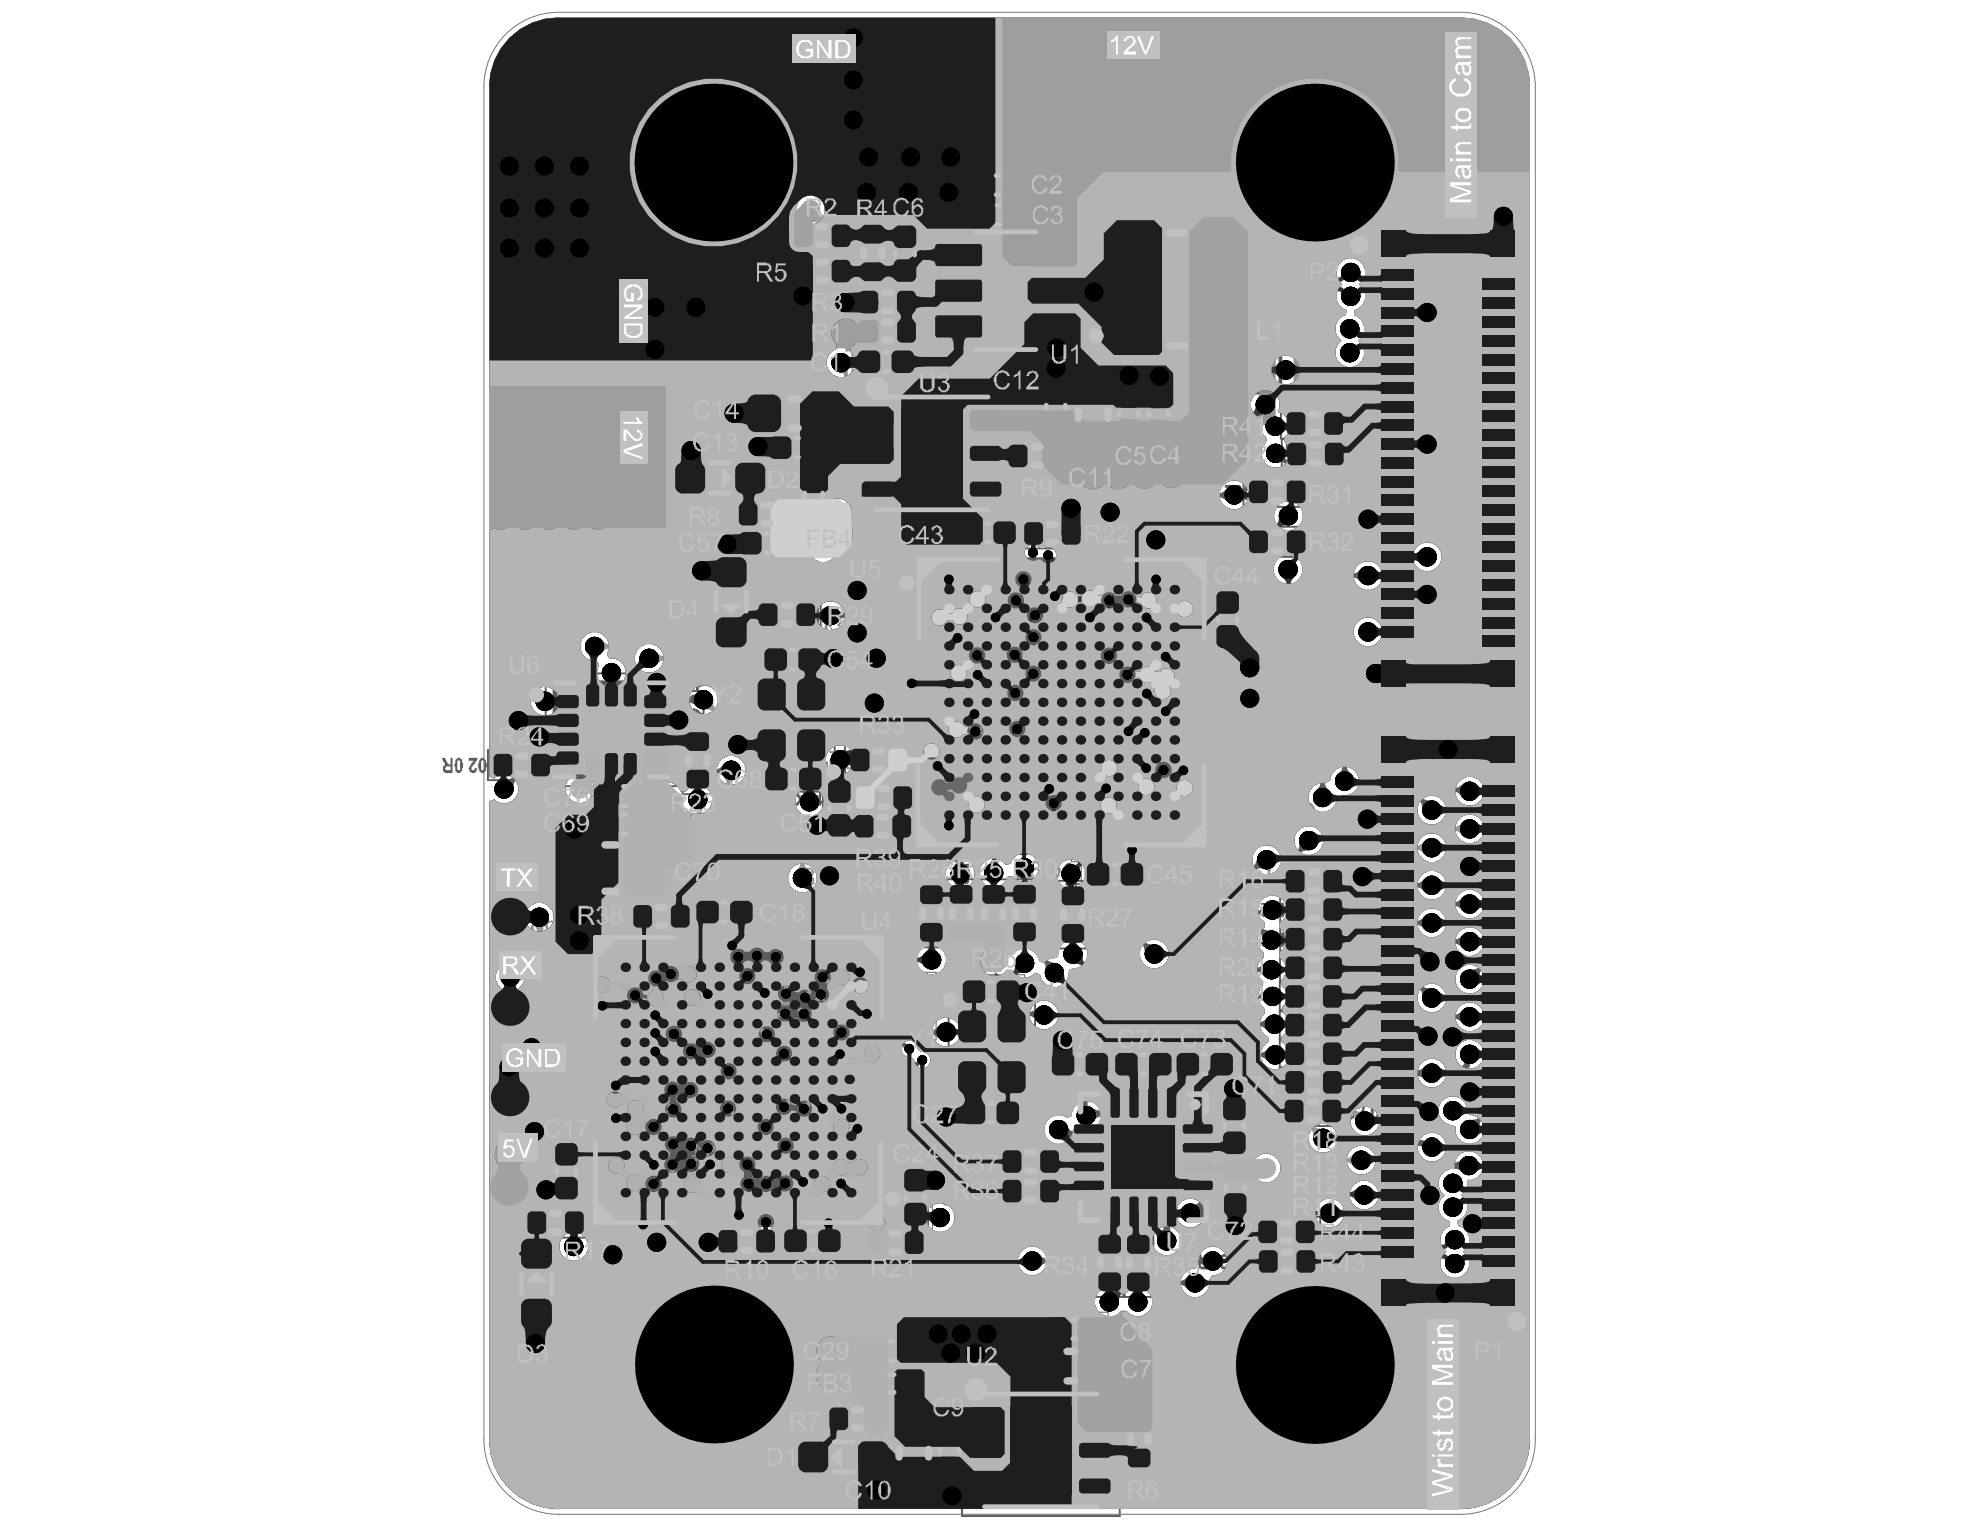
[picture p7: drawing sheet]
<svg xmlns="http://www.w3.org/2000/svg" width="279mm" height="216mm" viewBox="0 0 279 216" stroke-linecap="round" stroke-linejoin="round" font-family="sans-serif">
<path d="M151.5 26.2h29.2v29.2h-29.2z" fill="none" stroke="#5a5a5a" stroke-width=".53"/>
<g fill="#5a5a5a">
<path d="M84.1 132.3h40.1v40.2h-40.1z"/>
<path d="M129.7 79h40.2v40.2h-40.2z"/>
</g>
<g fill="none" stroke="#5a5a5a" stroke-width=".27">
<path d="M111.3 31.2h9.5v4.2h-9.5zM111.3 36.1h9.5v4.3h-9.5zM121 30.9h4.2v9.6h-4.2zM130.6 32h22.6v18h-22.6zM155.5 30.2h21.2v21.2h-21.2zM120.3 54.7h22.3v18.6h-22.3zM130 44.6h-9.5v4.3h9.5v-8.4h-9.5v4.2h9.5M180.8 57.6h9.5v4.3h-9.5zM103.5 70.4h9.5v4.3h-9.5zM141.5 62.2h9.6v4.3h-9.6zM143.7 73.2h9.6v4.2h-9.6zM175.5 67.3h9.5v4.2h-9.5z"/>
<path d="M175.5 74.3h9.5v4.3h-9.5zM180.9 61.9h9.5v4.3h-9.5zM77 95h18.6v15.9h-18.6zM105.6 94.4h12.2v14.3h-12.2zM106.3 84.6h9.5v4.3h-9.5zM68.9 105.8h9.5v4.3h-9.5zM78 118h16.4v9h-16.4zM96.3 102.5h4.3v9.6h-4.3zM119.2 105.1h9.6v4.3h-9.6zM119.8 114.5h9.6v4.2h-9.6zM120 110.4h9.5v4.3h-9.5zM88.6 127.2h9.5v4.2h-9.5z"/>
<path d="M129.3 124.1h4.2v9.6h-4.2zM133.5 124.1h4.3v9.5h-4.3zM138.1 124.1h4.2v9.5h-4.2zM142.4 124.1h4.3v9.5h-4.3zM149.3 124.3h4.2v9.5h-4.2zM180.6 138.5h9.5v16.4h-9.5zM180.6 134.4h9.6M180.6 122.2h9.6v16.5h-9.6zM180.6 126.5h9.6M180.6 130.4h9.6M180.6 134.7h9.6M180.6 126.2h9.6"/>
<path d="M180.6 130.5h9.6M133.9 141.3h12.2v14.3h-12.2zM180.5 154.7h9.5v4.2h-9.5zM180.6 150.6h9.5M180.6 150.8h9.5M180.6 146.6h9.5M180.6 142.7h9.5M180.6 146.8h9.5M180.6 142.5h9.5M73.6 170.4h9.6v4.3h-9.6zM100.6 173h9.6v4.3h-9.6zM121.6 173.2h9.5v4.3h-9.5z"/>
<path d="M140.7 161.8h9.5v8.4h-9.5zM140.7 166h9.5M158.7 173.5v9.5h-4.2v-9.5h8.2v9.5h-4.2v-9.5M176.8 171.7h9.5v4.2h-9.5zM176.8 175.9h9.6v4.2h-9.6zM116.2 198.1h9.6v4.2h-9.6zM135.7 195.4h22.3v18.5h-22.3zM158.6 198.3h4.3v9.6h-4.3z"/>
</g>
<g fill="none" stroke="#5a5a5a" stroke-width=".14">
<path d="M125.3 31h4.8v9.6h-4.8zM136 23.7h9.5v4.8h-9.5zM136.1 27.9h9.6v4.8h-9.6zM104.7 54.8h14.9v7h-14.9zM120.2 48.7h9.6v4.7h-9.6zM146.6 52.6h4.8v9.6h-4.8zM150.8 51.1h7v14.9h-7zM156.9 53.6h4.8v9.5h-4.8zM161.1 53.6h4.8v9.6h-4.8zM94.5 64.6h14.3v5.8h-14.3zM100.3 77.8h5.8v14.3h-5.8zM103.5 74.3h9.5v4.7h-9.5z"/>
<path d="M107.7 60.8h9.6v4.8h-9.6zM112.4 65.4h4.8v9h-4.8zM134.6 72.8h9.5v4.8h-9.5zM150.8 76.6h2.7v5.3h-2.7zM154 74.4v9.6h4.8v-9.6l-9 .1v9.5h4.7v-9.5M155.1 76.5h2.6v5.3h-2.6zM164.4 74.5h4.8v9.5h-4.8zM165.5 76.6h2.6v5.3h-2.6zM107.1 90.7h9.5v4.8h-9.5zM122.4 85.9h9.5v4.8h-9.5zM122.4 81.2h9.6v4.8h-9.6zM124.5 87h5.3v2.6h-5.3z"/>
<path d="M124.6 82.3h5.3v2.6h-5.3zM125.4 90.6h9.5v4.8h-9.5zM125.9 96.9h9.5v4.8h-9.5zM127.5 91.7h5.3v2.6h-5.3zM128 97.9h5.3v2.7h-5.3zM165.8 87.5h9.5v4.7h-9.5zM166 95.5h9.5v4.8h-9.5zM166 91.5h9.6v4.8h-9.6zM167.9 88.5h5.3v2.7h-5.3zM168.1 96.6h5.3v2.6h-5.3zM168.2 92.6h5.3v2.6h-5.3zM170.8 82.6h4.8v9.6h-4.8z"/>
<path d="M83.3 113.9h9.5v4.8h-9.5zM83.4 109.9h9.5v4.8h-9.5zM107.2 107.5h9.5v4.8h-9.5zM116.1 109.3h4.7v9.5h-4.7zM122.5 109.6h4.8v9.5h-4.8zM123.6 111.7h2.6v5.3h-2.6zM126.6 109.5h4.8v9.5h-4.8zM127.7 111.6h2.6v5.3h-2.6zM134.6 105.6h9v4.8h-9zM141.2 109.8h4.8v9.6h-4.8zM142.3 112h2.7v5.3h-2.7zM151.2 112h4.8v9.6h-4.8z"/>
<path d="M152.3 114.2h2.6v5.3h-2.6zM157 109.9h4.7v9.6h-4.7zM158 112.1h2.7v5.3h-2.7zM161.9 109.9h4.8v9.5h-4.8zM163 112h2.6v5.3h-2.6zM166.6 100.1h9.6v4.7h-9.6zM167.1 104.2h9.6v4.8h-9.6zM167.8 109.4h4.8v9.5h-4.8zM168.8 101.1h5.3v2.7h-5.3zM168.8 111.5h2.7v5.3h-2.7zM169.2 105.3h5.4v2.6h-5.4zM172 109.8h4.8v9.6h-4.8z"/>
<path d="M173.1 112h2.6v5.3h-2.6zM83.6 126.9h4.8v9.6h-4.8zM84.7 129.1h2.6v5.3h-2.6zM87.7 126.8h4.7v9.5h-4.7zM88.7 128.9h2.7v5.3h-2.7zM93.6 126.5h4.8v9.6h-4.8zM94.7 128.6h2.6v5.3h-2.6zM97.5 126.3h9.5v4.8h-9.5zM114.6 126.9h4.8v9.5h-4.8zM115.7 129h2.6v5.3h-2.6zM118.9 131.8h9v4.7h-9zM123.2 137.2h4.8v9.6h-4.8z"/>
<path d="M124.3 139.4h2.6v5.3h-2.6zM127.3 137.2h4.8v9.6h-4.8zM128.4 139.3h2.6v5.3h-2.6zM135.1 137.6h9.5v4.7h-9.5zM152.6 121h9.5v4.8h-9.5zM75 140.9h9.5v4.8h-9.5zM76.6 145.2h9.5v13.2h-9.5zM76.6 154.2h9.5M76.6 149.4h9.5M76.6 150h9.5M76.6 153.7h9.5M76.7 157.9h9.5v8.8h-9.5z"/>
<path d="M77.1 142h5.3v2.6h-5.3zM78.7 146.3h5.3v2.6h-5.3zM78.7 150.5h5.3v2.6h-5.3zM78.7 154.7h5.3v2.7h-5.3zM78.8 158.9h5.3v2.7h-5.3zM121.8 150.8h9.5v4.8h-9.5zM121.8 155.1h9.6v4.8h-9.6zM123.9 151.9h5.3v2.6h-5.3zM124 156.2h5.3v2.6h-5.3zM135.1 154.7h9.5v4.7h-9.5zM147.6 147.8h27.2v4.8h-27.2zM156.6 147.8v4.8"/>
<path d="M157.2 147.8v4.8M165.2 147.8v4.8M166.1 147.8v4.8M171.8 154.1h4.8v9.5h-4.8zM72.8 174h5.8v14.3h-5.8zM76.7 162h9.5M76.7 162.6h9.5M77.6 160.5h4.7v9.5h-4.7zM78.8 163h5.3v2.7h-5.3zM84.2 166.3h4.7v9.5h-4.7zM85.2 168.4h2.7v5.3h-2.7zM93.9 167.6h4.7v9.6h-4.7z"/>
<path d="M94.9 169.7h2.7v5.3h-2.7zM98.9 164.8h4.8v9.5h-4.8zM100 166.9h2.6v5.3h-2.6zM109.9 172.7h9.5v4.8h-9.5zM115.1 167.4h4.8v9.5h-4.8zM116.1 169.5h2.7v5.3h-2.7zM121.5 161.4h9.6v4.7h-9.6zM121.8 165.6h9.5v4.7h-9.5zM123.6 162.4h5.4v2.7h-5.4zM123.9 166.6h5.3v2.7h-5.3zM126.8 164.2h4.8v9.5h-4.8zM171.9 162.8h4.8v9.6h-4.8z"/>
<path d="M121.1 188.3h9.5v4.7h-9.5zM121.3 192.8h9.1v4.8h-9.1zM125.4 197.6h7v14.9h-7zM131.6 200h4.7v9.5h-4.7zM143.7 189.3h14.9v6.9h-14.9zM146.8 185.2h9.6v4.7h-9.6zM111.8 202.7h14.3v5.8h-14.3z"/>
</g>
<path d="M129.7 79h40.2v40.2h-40.2zM84.1 132.3h40.1v40.2h-40.1z" fill="none" stroke="#5a5a5a" stroke-width=".81"/>
<path d="M158.1 32.9h16v15.9h-16z" fill="none" stroke="#5a5a5a" stroke-width=".53"/>
<g fill="#5a5a5a">
<path d="M94.6 132.4h2.7v1.6h-2.7z" fill-rule="evenodd"/>
<path d="M94.7 128.6h2.6v1.6h-2.6z" fill-rule="evenodd"/>
<path d="M82.5 150.5h1.6v2.6h-1.6z" fill-rule="evenodd"/>
<path d="M78.6 150.5h1.6v2.6h-1.6z" fill-rule="evenodd"/>
<path d="M82.5 146.3h1.6v2.7h-1.6z" fill-rule="evenodd"/>
<path d="M78.7 146.3h1.5v2.6h-1.5z" fill-rule="evenodd"/>
<path d="M84.7 132.8h2.6v1.6h-2.6z" fill-rule="evenodd"/>
<path d="M84.7 129h2.6v1.6h-2.6z" fill-rule="evenodd"/>
<path d="M95 169.7h2.6v1.6h-2.6z" fill-rule="evenodd"/>
<path d="M94.9 173.5h2.7v1.6h-2.7z" fill-rule="evenodd"/>
<path d="M85.3 168.3h2.6v1.6h-2.6z" fill-rule="evenodd"/>
<path d="M85.2 172.2h2.7v1.5h-2.7z" fill-rule="evenodd"/>
<path d="M100 166.9h2.6v1.6h-2.6z" fill-rule="evenodd"/>
<path d="M100 170.7h2.6v1.6h-2.6z" fill-rule="evenodd"/>
<path d="M116.2 169.4h2.6v1.6h-2.6z" fill-rule="evenodd"/>
<path d="M116.1 173.2h2.7v1.6h-2.7z" fill-rule="evenodd"/>
<path d="M123.6 162.4h1.6v2.7h-1.6z" fill-rule="evenodd"/>
<path d="M127.4 162.4h1.6v2.7h-1.6z" fill-rule="evenodd"/>
<path d="M123.9 166.6h1.6v2.6h-1.6z" fill-rule="evenodd"/>
<path d="M127.7 166.6h1.6v2.7h-1.6z" fill-rule="evenodd"/>
<path d="M82.5 154.7h1.6v2.7h-1.6z" fill-rule="evenodd"/>
<path d="M78.6 154.7h1.6v2.7h-1.6z" fill-rule="evenodd"/>
<path d="M82.6 159h1.5v2.6h-1.5z" fill-rule="evenodd"/>
<path d="M78.7 158.9h1.6v2.7h-1.6z" fill-rule="evenodd"/>
<path d="M82.5 163h1.6v2.7h-1.6z" fill-rule="evenodd"/>
<path d="M78.7 163h1.6v2.7h-1.6z" fill-rule="evenodd"/>
<path d="M80.9 142h1.6v2.7h-1.6z" fill-rule="evenodd"/>
<path d="M77 142h1.6v2.6h-1.6z" fill-rule="evenodd"/>
<path d="M88.8 128.9h2.6v1.6h-2.6z" fill-rule="evenodd"/>
<path d="M88.7 132.7h2.7v1.6h-2.7z" fill-rule="evenodd"/>
<path d="M128.4 139.3h2.7v1.6h-2.7z" fill-rule="evenodd"/>
<path d="M128.4 143.1h2.6v1.6h-2.6z" fill-rule="evenodd"/>
<path d="M115.7 132.8h2.6v1.6h-2.6z" fill-rule="evenodd"/>
<path d="M115.7 129h2.6v1.6h-2.6z" fill-rule="evenodd"/>
<path d="M124.3 139.3h2.7v1.6h-2.7z" fill-rule="evenodd"/>
<path d="M124.3 143.1h2.6v1.6h-2.6z" fill-rule="evenodd"/>
<path d="M123.9 151.9h1.5v2.6h-1.5z" fill-rule="evenodd"/>
<path d="M127.7 151.9h1.6v2.6h-1.6z" fill-rule="evenodd"/>
<path d="M123.9 156.2h1.6v2.6h-1.6z" fill-rule="evenodd"/>
<path d="M127.7 156.2h1.6v2.6h-1.6z" fill-rule="evenodd"/>
<path d="M168.9 111.4h2.6v1.6h-2.6z" fill-rule="evenodd"/>
<path d="M168.8 115.3h2.7v1.6h-2.7z" fill-rule="evenodd"/>
<path d="M163 111.9h2.6v1.6h-2.6z" fill-rule="evenodd"/>
<path d="M163 115.8h2.6v1.6h-2.6z" fill-rule="evenodd"/>
<path d="M152.3 114.1h2.6v1.6h-2.6z" fill-rule="evenodd"/>
<path d="M152.3 117.9h2.6v1.6h-2.6z" fill-rule="evenodd"/>
<path d="M158 112h2.7v1.6h-2.7z" fill-rule="evenodd"/>
<path d="M158 115.8h2.7v1.6h-2.7z" fill-rule="evenodd"/>
<path d="M150.8 80.3h2.7v1.6h-2.7z" fill-rule="evenodd"/>
<path d="M150.8 76.5h2.7v1.6h-2.7z" fill-rule="evenodd"/>
<path d="M155.1 76.5h2.6v1.6h-2.6z" fill-rule="evenodd"/>
<path d="M155 80.3h2.7v1.6h-2.7z" fill-rule="evenodd"/>
<path d="M165.4 80.3h2.7v1.6h-2.7z" fill-rule="evenodd"/>
<path d="M165.5 76.5h2.6v1.6h-2.6z" fill-rule="evenodd"/>
<path d="M173 105.3h1.6v2.7h-1.6z" fill-rule="evenodd"/>
<path d="M169.2 105.3h1.6v2.6h-1.6z" fill-rule="evenodd"/>
<path d="M168.7 101.1h1.6v2.7h-1.6z" fill-rule="evenodd"/>
<path d="M172.5 101.1h1.6v2.7h-1.6z" fill-rule="evenodd"/>
<path d="M173.1 111.9h2.6v1.6h-2.6z" fill-rule="evenodd"/>
<path d="M173.1 115.7h2.6v1.6h-2.6z" fill-rule="evenodd"/>
<path d="M168.1 92.5h1.6v2.7h-1.6z" fill-rule="evenodd"/>
<path d="M171.9 92.6h1.6v2.6h-1.6z" fill-rule="evenodd"/>
<path d="M167.8 88.5h1.6v2.6h-1.6z" fill-rule="evenodd"/>
<path d="M171.7 88.5h1.6v2.7h-1.6z" fill-rule="evenodd"/>
<path d="M168.1 96.5h1.5v2.7h-1.5z" fill-rule="evenodd"/>
<path d="M171.9 96.6h1.6v2.6h-1.6z" fill-rule="evenodd"/>
<path d="M142.3 111.9h2.7v1.6h-2.7z" fill-rule="evenodd"/>
<path d="M142.3 115.7h2.7v1.6h-2.7z" fill-rule="evenodd"/>
<path d="M131.8 98h1.6v2.6h-1.6z" fill-rule="evenodd"/>
<path d="M128 97.9h1.5v2.7h-1.5z" fill-rule="evenodd"/>
<path d="M128.3 87h1.6v2.7h-1.6z" fill-rule="evenodd"/>
<path d="M124.5 87h1.6v2.6h-1.6z" fill-rule="evenodd"/>
<path d="M131.3 91.7h1.6v2.7h-1.6z" fill-rule="evenodd"/>
<path d="M127.4 91.7h1.6v2.6h-1.6z" fill-rule="evenodd"/>
<path d="M128.3 82.3h1.6v2.6h-1.6z" fill-rule="evenodd"/>
<path d="M124.5 82.3h1.6v2.6h-1.6z" fill-rule="evenodd"/>
<path d="M127.7 111.5h2.6v1.6h-2.6z" fill-rule="evenodd"/>
<path d="M127.7 115.4h2.6v1.5h-2.6z" fill-rule="evenodd"/>
<path d="M123.6 111.6h2.6v1.6h-2.6z" fill-rule="evenodd"/>
<path d="M123.6 115.5h2.6v1.6h-2.6z" fill-rule="evenodd"/>
</g>
<g fill="#5a5a5a">
<path d="M177.6 68.1h1.1l-.1 2.6h-1z"/>
<path d="M181.8 68.1h1.1v2.6h-1.1z"/>
<path d="M177.6 75.2h1.1l-.1 2.6-1-.1z"/>
<path d="M181.8 75.2h1.1v2.6l-1.1-.1z"/>
<path d="M178.9 172.5h1v2.7l-1-.1z"/>
<path d="M183.1 172.5h1.1l-.1 2.7-1-.1z"/>
<path d="M179 176.7h1v2.6h-1z"/>
<path d="M183.2 176.7h1.1l-.1 2.6h-1z"/>
<path d="M71 106.7h1v2.6h-1z"/>
<path d="M75.2 106.7h1.1l-.1 2.6h-1z"/>
<path d="M130.1 126.3h2.6l.1 1h-2.7z"/>
<path d="M130.1 130.5h2.6l.1 1-2.7 .1z"/>
<path d="M143.3 126.2h2.6v1l-2.6 .1z"/>
<path d="M143.3 130.4h2.6v1.1h-2.6z"/>
<path d="M150.1 126.4h2.6v1l-2.6 .1z"/>
<path d="M150.1 130.7h2.6v1h-2.6z"/>
<path d="M97.2 104.7l2.5-.1 .1 1.1h-2.6z"/>
<path d="M97.2 108.9h2.5l.1 1h-2.6z"/>
<path d="M105.6 71.2l1 .1v2.6l-1-.1z"/>
<path d="M109.8 71.3h1.1l-.1 2.6-1-.1z"/>
<path d="M138.9 130.5h2.6v1h-2.6z"/>
<path d="M138.9 126.2h2.6v1l-2.6 .1z"/>
<path d="M134.3 130.5l2.6-.1 .1 1.1h-2.6z"/>
<path d="M134.3 126.2h2.6l.1 1-2.6 .1z"/>
<path d="M107 173.9h1v2.6l-1-.1z"/>
<path d="M102.7 173.9h1.1l-.1 2.6-1-.1z"/>
<path d="M145.9 74h1v2.6h-1z"/>
<path d="M150.1 74h1.1l-.1 2.6h-1z"/>
<path d="M122.1 111.2l1 .1v2.6l-1-.1z"/>
<path d="M126.3 111.2l1.1 .1-.1 2.6-1-.1z"/>
<path d="M123.7 174l1.1 .1-.1 2.6-1-.1z"/>
<path d="M128 174l1 .1v2.6l-1.1-.1z"/>
<path d="M159.4 204.7h2.6l.1 1h-2.6z"/>
<path d="M159.4 200.4h2.6l.1 1.1h-2.6z"/>
<path d="M122.6 198.9h1.1l-.1 2.6h-1z"/>
<path d="M118.4 198.9h1v2.6h-1z"/>
<path d="M125.6 105.9l1.1 .1-.1 2.6-1-.1z"/>
<path d="M121.4 105.9l1 .1v2.6l-1-.1z"/>
<path d="M95 128h1l-.1 2.6h-1z"/>
<path d="M90.7 128h1v2.6h-1z"/>
<path d="M126.2 115.3h1v2.6h-1z"/>
<path d="M121.9 115.3h1.1v2.6h-1.1z"/>
<path d="M159.3 179.8h2.6v1.1h-2.6z"/>
<path d="M159.3 175.6h2.6v1l-2.6 .1z"/>
<path d="M155.3 179.8h2.6v1l-2.6 .1z"/>
<path d="M155.3 175.6h2.6v1h-2.6z"/>
<path d="M142.8 166.8h1.1l-.1 2.6h-1z"/>
<path d="M147.1 166.8h1v2.6h-1z"/>
<path d="M142.8 162.6h1.1l-.1 2.6h-1z"/>
<path d="M147.1 162.6h1v2.6h-1z"/>
<path d="M187 123l1.1 .1-.1 2.6-1-.1z"/>
<path d="M182.8 123l1 .1v2.6l-1-.1z"/>
<path d="M187 131.2h1.1l-.1 2.7-1-.1z"/>
<path d="M182.8 131.2h1v2.7l-1-.1z"/>
<path d="M187 127l1.1 .1-.1 2.6-1-.1z"/>
<path d="M182.8 127l1 .1v2.6l-1-.1z"/>
<path d="M182.6 155.5h1.1l-.1 2.6h-1z"/>
<path d="M186.9 155.5h1v2.6h-1z"/>
<path d="M182.7 151.4h1.1l-.1 2.7-1-.1z"/>
<path d="M187 151.4h1v2.7l-1-.1z"/>
<path d="M182.7 147.4h1.1l-.1 2.6h-1z"/>
<path d="M187 147.4h1v2.6h-1z"/>
<path d="M182.7 139.3h1.1l-.1 2.6h-1z"/>
<path d="M187 139.3h1v2.6h-1z"/>
<path d="M182.7 143.3l1.1 .1-.1 2.6-1-.1z"/>
<path d="M187 143.3l1 .1v2.6l-1-.1z"/>
<path d="M182.8 135.3h1v2.6h-1z"/>
<path d="M187 135.3h1.1l-.1 2.6h-1z"/>
<path d="M75.8 171.2h1v2.7l-1.1-.1z"/>
<path d="M80 171.2h1.1l-.1 2.7-1-.1z"/>
<path d="M108.4 85.4l1.1 .1-.1 2.6-1-.1z"/>
<path d="M112.6 85.4l1.1 .1v2.6l-1.1-.1z"/>
<path d="M147.9 63l1.1 .1-.1 2.6-1-.1z"/>
<path d="M143.7 63l1 .1v2.6l-1-.1z"/>
<path d="M122.6 41.3h1.1l-.1 2.6h-1z"/>
<path d="M126.9 41.3h1v2.6h-1.1z"/>
<path d="M117.6 32h1.1l-.1 2.6h-1z"/>
<path d="M113.4 32h1v2.6h-1z"/>
<path d="M121.8 37.3h2.6v1h-2.6z"/>
<path d="M121.8 33.1l2.6-.1v1.1h-2.6z"/>
<path d="M113.4 37h1v2.6l-1-.1z"/>
<path d="M117.6 37h1.1l-.1 2.6-1-.1z"/>
<path d="M126.9 45.5h1v2.6l-1-.1z"/>
<path d="M122.6 45.5h1.1l-.1 2.6-1-.1z"/>
<path d="M187.1 58.5h1.1l-.1 2.6-1-.1z"/>
<path d="M182.9 58.5h1v2.6l-1-.1z"/>
<path d="M187.2 62.8h1.1l-.1 2.6-1-.1z"/>
<path d="M183 62.8h1v2.6l-1-.1z"/>
</g>
<g fill="none" stroke="#5a5a5a" stroke-width=".27">
<path d="M114.4 32h-1v2.6l1-.1M114.4 37h-1v2.6l1-.1M114.4 32h3.2M114.4 34.5h3.2M114.4 32v2.5M114.4 37v2.5M114.4 39.5h3.2M114.4 37h3.2M117.6 32h1.1v2.6l-1.1-.1M117.6 37h1.1v2.6l-1.1-.1M117.6 32v2.5M117.6 37v2.5"/>
<path d="M121.9 37.3v1h2.5v-1M121.9 34.1v-1.1l2.5 .1v1M121.9 34.1v3.2M121.9 37.3h2.5M121.9 34.1h2.5M124.4 34.1v3.2M123.7 41.4h-1.1v2.5h1.1M123.7 41.4v2.5M123.7 43.9h3.1M123.7 41.4h3.1M123.7 45.5h-1.1v2.5h1.1M123.7 45.5h3.2"/>
<path d="M123.7 48h3.2M123.7 45.5v2.5M126.8 41.4h1.1v2.5h-1.1M126.8 41.4v2.5M126.9 45.5h1v2.6l-1-.1M126.9 45.5v2.5M183.9 58.5h-1v2.6l1-.1M183.9 58.5h3.2M183.9 58.5v2.5M187.1 58.5v2.5M187.1 58.5h1.1v2.5h-1.1M106.6 71.3h-1v2.6l1-.1"/>
<path d="M106.6 73.8h3.2M106.6 71.3h3.2M106.6 71.3v2.5M109.8 71.3h1.1v2.6l-1.1-.1M109.8 71.3v2.5M144.7 63.1h-1v2.6l1-.1M144.7 63.1h3.2M144.7 65.6h3.2M144.7 63.1v2.5M146.9 74h-1v2.6l1-.1M146.9 76.5h3.2M146.9 74h3.2"/>
<path d="M146.9 74v2.5M147.9 63.1h1.1v2.6l-1.1-.1M147.9 63.1v2.5M150.1 74v2.5M150.1 74h1.1l-.1 2.6-1-.1M178.6 68.1h-1v2.6h1M178.6 75.2h-1v2.6l1-.1M178.7 70.7h3.1M178.7 68.1h3.1M178.7 68.1v2.6M178.7 75.2v2.5M178.7 77.7h3.1"/>
<path d="M178.7 75.2h3.1M181.8 68.1h1.1v2.6h-1.1M181.8 75.2h1.1v2.6l-1.1-.1M181.8 68.1v2.6M181.8 75.2v2.5M183 65.4h1M183.9 61h3.2M184 62.8h-1v2.6M184 65.3v.1M184 62.8h3.2M184 65.3h3.2M184 62.8v2.5"/>
<path d="M187.2 62.8v2.5M187.2 62.8h1.1l-.1 2.6M187.2 65.3l.1 .1M187.3 65.4h.9M109.5 85.5h-1.1v2.5h1.1M109.5 85.5v2.5M109.5 88h3.1M109.5 85.5h3.1M112.6 85.5h1.1v2.5h-1.1M112.6 85.5v2.5M72 106.7h-1v2.6l1-.1M72 109.2h3.2"/>
<path d="M72 106.7h3.2M72 106.7v2.5M75.2 106.7h1.1v2.6l-1.1-.1M75.2 106.7v2.5M97.2 105.7l-.1-1 2.6-.1v1.1M97.2 108.9v1h2.6l-.1-1M97.2 105.7v3.2M97.2 105.7h2.5M97.2 108.9h2.5M99.7 105.7v3.2M122.4 106h-1v2.6l1-.1M122.4 106h3.2"/>
<path d="M122.4 108.5h3.2M122.4 106v2.5M123 115.3h-1.1l.1 2.6h1M123 115.3h3.2M123 117.9h3.2M123 115.3v2.6M123.1 111.3h-1v2.6l1-.1M123.1 113.8h3.2M123.1 111.3h3.2M123.1 111.3v2.5M125.6 106v2.5M125.6 106l1.1-.1v2.6h-1.1"/>
<path d="M126.2 115.3h1v2.6h-1M126.2 115.3v2.6M126.3 111.3h1.1v2.6l-1.1-.1M126.3 111.3v2.5M91.7 128h-1v2.6h1M91.7 128v2.6M91.7 128h3.2M91.7 130.6h3.2M94.9 128h1.1v2.6h-1.1M94.9 128v2.6M130.2 127.3v-1h2.5v1M130.2 130.5l-.1 1 2.6 .1v-1.1"/>
<path d="M130.2 127.3v3.2M130.2 127.3h2.5M130.2 130.5h2.5M132.7 127.3v3.2M134.4 130.4v1.1h2.6l-.1-1.1M134.4 127.3v-1.1h2.6l-.1 1.1M134.4 127.3h2.5M134.4 130.4h2.5M134.4 127.3v3.1M136.9 127.3v3.1M138.9 130.5v1h2.6v-1M138.9 127.3v-1.1h2.6v1.1"/>
<path d="M138.9 127.3v3.2M138.9 130.5h2.6M138.9 127.3h2.6M141.5 127.3v3.2M143.3 127.3v-1.1h2.5v1.1M143.3 130.4v1.1h2.6l-.1-1.1M143.3 127.3v3.1M143.3 127.3h2.5M143.3 130.4h2.5M145.8 127.3v3.1M150.1 127.5v-1.1h2.6v1.1M150.1 130.7v1h2.6v-1"/>
<path d="M150.1 127.5v3.2M150.1 127.5h2.6M150.1 130.7h2.6M152.7 127.5v3.2M182.8 125.7h1M183.8 139.3h-1.1v2.6h1.1M183.8 139.3v2.6M183.8 139.3h3.2M183.8 135.3h-1v2.6l1-.1M183.8 135.3v2.5M183.8 137.8h3.2M183.8 135.3h3.2"/>
<path d="M183.8 123.1h-1v2.6M183.8 125.6v.1M183.8 131.3h-1v2.5h1M183.8 127.1h-1v2.6l1-.1M183.8 123.1v2.5M183.8 127.1v2.5M183.8 131.3v2.5M183.8 123.1h3.2M183.8 125.6h3.2M183.8 131.3h3.2M183.8 133.8h3.2M183.8 127.1h3.2"/>
<path d="M183.8 129.6h3.2M187 139.3h1v2.6h-1M187 139.3v2.6M187 135.3h1.1l-.1 2.6-1-.1M187 135.3v2.5M187 123.1v2.5M187 127.1v2.5M187 131.3v2.5M187 123.1h1.1l-.1 2.6M187 125.6l.1 .1M187 131.3l1-.1 .1 2.6h-1.1M187 127.1l1-.1 .1 2.6h-1.1"/>
<path d="M187.1 125.7h.9M183.7 155.5h-1.1v2.6l1.1-.1M183.7 155.5v2.5M183.7 158h3.2M183.7 155.5h3.2M183.8 151.5h-1.1v2.5h1.1M183.8 147.4h-1.1v2.6h1.1M183.8 143.4h-1.1v2.6l1.1-.1M183.8 143.4v2.5M183.8 147.4v2.6M183.8 151.5v2.5M183.8 154h3.2"/>
<path d="M183.8 151.5h3.2M183.8 150h3.2M183.8 147.4h3.2M183.8 141.9h3.2M183.8 145.9h3.2M183.8 143.4h3.2M186.9 155.5h1v2.6l-1-.1M186.9 155.5v2.5M187 151.5h1v2.5h-1M187 147.4h1v2.6h-1M187 143.4h1v2.6l-1-.1M187 143.4v2.5"/>
<path d="M187 147.4v2.6M187 151.5v2.5M76.8 171.3h-1.1l.1 2.5h1M76.8 171.3h3.2v2.5h-3.2M76.8 171.3v2.5M80 171.3h1.1l-.1 2.5h-1M102.8 173.8l-.1 2.6h1.1M102.8 173.8h.9M103.7 173.8l.1 .1M103.8 173.9h3.2M103.8 176.4h3.2M103.8 173.9v2.5"/>
<path d="M107 173.9v2.5M107 173.8v.1M107 173.8h1M108 173.8v2.6h-1M124.8 174.1h-1.1v2.6l1.1-.1M124.8 176.6h3.1M124.8 174.1h3.1M124.8 174.1v2.5M127.9 174.1h1.1v2.6l-1.1-.1M127.9 174.1v2.5M143.9 166.8h-1.1v2.6l1.1-.1M143.9 162.6h-1.1v2.6h1.1"/>
<path d="M143.9 162.6v2.6M143.9 166.8v2.5M143.9 169.3h3.2M143.9 166.8h3.2M143.9 165.2h3.2M143.9 162.6h3.2M147.1 162.6v2.6M147.1 166.8v2.5M147.1 166.8h1v2.6l-1-.1M147.1 162.6h1v2.6h-1M155.3 179.8v1.1h2.6v-1.1M155.3 176.6v-1h2.6v1"/>
<path d="M155.3 176.6h2.6M155.3 179.8h2.6M155.3 176.6v3.2M157.9 176.6v3.2M159.4 179.8v1.1h2.5v-1.1M159.4 175.6v1.1M159.4 176.7h2.5M159.4 179.8h2.5M159.4 175.6h2.5M159.4 176.7v3.1M161.9 175.6v1.1M161.9 176.7v3.1"/>
<path d="M179.9 172.6h-1v2.5h1M179.9 175.1h3.2M179.9 172.6h3.2M179.9 172.6v2.5M180 176.7h-1v2.6h1M180 179.3h3.2M180 176.7h3.2M180 176.7v2.6M183.1 172.6h1.1v2.5h-1.1M183.1 172.6v2.5M183.2 176.7h1.1v2.6h-1.1M183.2 176.7v2.6"/>
<path d="M119.4 198.9h-1v2.6h1M119.4 198.9v2.6M119.4 198.9h3.2M122.6 198.9h1.1l-.1 2.6h-1M122.6 198.9v2.6M119.4 201.5h3.2M159.5 204.7v1h2.6l-.1-1M159.5 201.5v-1.1h2.6l-.1 1.1M159.5 204.7h2.5M159.5 201.5h2.5M159.5 201.5v3.2M162 201.5v3.2"/>
</g>
<path d="M137.7 33.3h8.5v15.4h-8.5zM123.5 56v15.9M139.4 56v15.9M78.3 96.4h15.9v13.2h-15.9zM138.9 196.7v15.9M154.8 196.7v15.9" fill="none" stroke="#5a5a5a" stroke-width=".67"/>
<path d="M113.3 67.1h3v5.6h-3zM131.1 80.4h37.4v37.4h-37.4zM132.4 80.4l-1.3 1.3M136.3 106.5h5.6v3h-5.6zM85.4 133.7h37.5v37.4h-37.5zM120.6 132.7h5.6v2.9h-5.6zM122.9 169.8l-1.3 1.3M123 193.7h5.7v3h-5.7z" fill="none" stroke="#5a5a5a" stroke-width=".14"/>
<g fill="none" stroke="#5a5a5a" stroke-width="1.1">
<circle cx="154.7" cy="47.4" r=".53"/>
<circle cx="75.7" cy="98.1" r=".53"/>
</g>
<g fill="#5a5a5a">
<path d="M95 129h.1a1 1 0 0 1 1.1-.2h.3v.1l.2 .1a1 1 0 0 1 .3 1.1h-.1v.3l-.6 .2-.1-.4 .4-.2v-.3h.1h-.1v-.1a.81 .81 0 0 0-1.1-.4v.1l-.3 .1-.1 .3v.1h.1v.3h.3l-.1 .5v-.1h-.3l-.1-.3h-.2v-.9h.2z"/>
<path d="M94.8 131.2l.6-.3 .1 .4h-.3v.2h-.1l.1 .2h.2v.2l.2-.2v-.2h.4v.4h.6v-.2h.1v-.2h-.1v-.2h-.3l.2-.4h.2v.1l.3 .2v.4a.62 .62 0 0 1-.5 .7 .62 .62 0 0 1-.7-.4v.1l-.3 .1v.2l-.5-.2v-.2h-.2z"/>
<path d="M78.8 151.1l.3-.1v-.2h.2l.2-.1 .8 .1 .3 .6-.4 .1-.2-.2h-.1v-.2h-.4l-.3 .2v.2l-.1 .2 .1 .8 .3 .1h.4v-.1l.3-.2v-.1l.4 .1v.2h-.2v.2l-.2 .2a.83 .83 0 0 1-1.1-.2l-.3-.1v-.3l-.1-.1v-.8h.1z"/>
<path d="M80.8 151.1h.2l.1-.3 .3-.1h.4v.1h.2v.2h.2v.4h.1v.1h-.1v.3l-.3 .1 .1 .3h.2v.4h-.2l-.1 .3-.5 .1v-.1h-.3l-.1-.3h-.2v-.3h.4l.2 .3h.2v-.1h.2v-.3h-.2v-.1h-.2v-.3h.4v-.7h-.4l-.2 .3h-.4z"/>
<path d="M82.8 150.8h.5v.6l.5 1.2h.1v.3h-1.5v-.4h1v-.2a.43 .43 0 0 1-.3-.5h-.1v-.3l-.2-.1z"/>
<path d="M78.8 146.9h.1l.2-.2h.2l.2-.2h.4v.2h.3v.1l.2 .1 .2 .3-.4 .1-.2-.2h-.1v-.2h-.6l-.2 .6v.4l.2 .5h.6v-.1h.1l.2-.3 .4 .2v.1h-.2v.3h-.1a.83 .83 0 0 1-1.1 .1l-.3-.1v-.2h-.1v-.2h-.1v-1h.1z"/>
<path d="M80.8 146.7h1.4v.2h-.8l.1 .3h.1v.1l.3 .2v.1h.1a1.09 1.09 0 0 1 0 1.1h-.4v.1h-.2v-.1h-.3l-.1-.3h-.2v-.2h.4l.2 .2h.4v-.5h-.2v-.2l-.2-.1v-.1h-.2v-.2l-.2-.1z"/>
<path d="M84.9 129.7h.1l.1-.3a1.35 1.35 0 0 1 1.7 0h.1l.1 .6a.73 .73 0 0 1-.4 .9l-.3 .1-.1-.4h.1v-.1h.3v-.3h.2l-.2-.4h-.1v-.1h-.3v-.1h-.5v.1h-.2a.43 .43 0 0 0-.3 .4 .43 .43 0 0 0 .3 .4l-.1 .5-.3-.1v-.1h-.1l-.1-.3z"/>
<path d="M85 131.5l.5-.2v.4h-.2v.6h.5v-.2l.3-.1v-.1h.1l.1-.3h.2v-.1l.5-.2v1.4h-.4v-.8l-.1 .2h-.2l-.1 .3h-.1v.1h-.3v.2h-.7v-.2h-.1a.88 .88 0 0 1 0-.9z"/>
<path d="M95.1 173.6l.3-.1v-.2l.4-.1 .1 .4-.4 .1v.7h.1v.2h1.1l.3-.6-.1-.3h-.2v-.1h-.1l.1-.4h.2v.1h.2v.3h.2v.8a1.19 1.19 0 0 1-1.1 .7 1.19 1.19 0 0 1-1.1-.7z"/>
<path d="M95.1 171.9h.1v-.2h.2v-.1l.2-.1 .6 .1v.3h.1v-.2l.3-.1h.4v.1l.3 .2v.6h-.2v.3h-.2l-.2 .1-.1-.4h.1l.3-.2-.1-.3h-.3v.1h-.1v.3h-.5l.2-.3-.3-.1v-.1l-.4 .1-.1 .3 .1 .2h.3l-.2 .4h-.1a.81 .81 0 0 1-.4-1z"/>
<path d="M95.1 169.8h.4v.8h.1l.2-.2h.1l.1-.3h.2v-.1h.1v-.2h.7l.1 .3a.88 .88 0 0 1 0 .9h-.1v.2h-.4v-.4h.3l.1-.3-.1-.3h-.4v.2l-.3 .1v.1h-.2l-.1 .3-.8 .4z"/>
<path d="M85.5 172.1l.6-.2 .1 .4h-.1v.1h-.3v.7l.5 .2h.5v-.1h.2l.3-.4-.1-.4-.3-.1 .1-.4 .3 .1 .1 .3h.2v.2a.88 .88 0 0 1-.3 1l-.1 .1h-.3v.1h-.8v-.1h-.3v-.1a.81 .81 0 0 1-.4-1.1z"/>
<path d="M85.4 170.5l.3-.1v-.2h.2v-.1l.4 .1 .2 .3h.1v-.1h.3v-.2l.5 .2a1.09 1.09 0 0 1 0 1.1h-.2v.1h-.2l-.1-.4h.3l.1-.3-.1-.3h-.3v.2h-.1v.2h-.5v-.1h.2l-.2-.3h-.5v.2h-.1l.1 .4h.3l-.2 .4h-.1l-.3-.1v-.2h-.1z"/>
<path d="M100.2 170.8l.3-.2v-.1h.3v-.1l.1 .5h-.3l-.1 .3v.4l.3 .1a.88 .88 0 0 0 .9 0h.1l.2-.2v-.5h-.2v-.1h-.2l.1-.5 .3 .1a.43 .43 0 0 1 .2 .5h.2v.5l-.2 .1v.3h-.1a.81 .81 0 0 1-1.1 .4l-.5-.2-.1-.2h-.2v-.3l-.1-.1v-.5h.1z"/>
<path d="M100.1 169.2h.1v-.2a.88 .88 0 0 1 1-.2l.1 .4v-.2h.1v-.1h.3v-.1l.5 .2 .2 .6h-.2v.2l-.2 .2v.1h-.3v-.4l.3-.1v-.3h-.2v-.1l-.2 .1-.2 .3h-.2v-.3h-.2v-.1h-.5v.5h.3v.4l-.6-.1z"/>
<path d="M116.4 173.1l.5-.3 .2 .4h-.2l-.1 .3h-.1v.4h.1l.1 .2h1v-.1a.41 .41 0 0 0 .3-.5 .41 .41 0 0 0-.5-.3l.2-.4 .4 .1v.2h.1v.2h.1v.6h-.1l-.1 .5-.3 .2h-.4v.1h-.4l-.1-.1h-.3v-.2h-.3l-.1-.5h-.1z"/>
<path d="M116.4 171h.3v.9h.1l.3-.3v-.1h.1v-.2l.4-.1a.38 .38 0 0 1 .4-.2 .38 .38 0 0 1 .3 .3h.1v.3l.1 .1-.1 .6h-.1v.1h-.3l-.1 .1v-.5h.2v-.4h-.1v-.1h-.3v.1l-.5 .3v.1l-.3 .1-.1 .3-.4 .1z"/>
<path d="M116.4 169.7h2.1v.4l-.4 .1-.1 .4h-.4l.3-.5h-1.5z"/>
<path d="M127.2 163h.1v-.2h.3v-.1h.6v.1h.3v.2h.1l.2 .5 .1 .1v.4l-.3 .6a.43 .43 0 0 1-.5 .3v.1h-.4v-.1h-.4v-.2a.43 .43 0 0 1-.3-.5h.4v.1h.2a.34 .34 0 0 0 .3 .3 .34 .34 0 0 0 .3-.3h.2v-.3a.73 .73 0 0 0-.4-.9h-.4l-.2 .4-.4-.1z"/>
<path d="M125.4 163.1l.3-.3h.1v-.1h.4v.1h.3v.2h.1v.2h.2v.2h-.4l-.2-.3h-.4v.4l.4 .1v.3h-.2a.34 .34 0 0 0-.3 .4 .34 .34 0 0 0 .4 .3l.3-.2v-.1h.4l-.2 .4h-.1v.2h-.3v.1h-.4v-.1h-.3v-.2h-.1v-.3h-.1v-.4h.1l.1-.2h.2l-.2-.3h-.1z"/>
<path d="M123.7 162.8h1l.3 1.1h-.4l-.3-.1a.43 .43 0 0 0-.3 .4 .43 .43 0 0 0 .3 .4h.2l.1-.3h.4l-.1 .6h-.3a.34 .34 0 0 1-.5 0h-.2a.43 .43 0 0 1-.2-.6h-.2v-.1l.2-.2v-.2h.1l.1-.3h.6v-.4h-.8z"/>
<path d="M127.3 167.1l.8-.2 .1 .1h.3v.1h.3v.3h.1v.1a1.09 1.09 0 0 1 0 1.1v.2h-.1l-.2 .2h-.2v.2h-.7v-.2h-.3v-.1h-.1v-.3h-.1v-.1l.4-.1 .1 .2a.48 .48 0 0 0 .8-.1v-.3l.1-.1-.1-.6-.3-.1v-.1h-.4v.1l-.2 .1v.2l-.4-.2v-.1h.1z"/>
<path d="M125.8 167h.4v.1l.6 .4v.3h-.3v-.1l-.3-.2v1.7h-.4z"/>
<path d="M123.8 167h1.1l.2 1.1-.2 .1-.4-.2-.3 .1v.7h.3v.1l.2-.1v-.3l.4 .1v.3l-.2 .1v.2h-.7v-.2h-.3l-.1-.2v-.8h.1v-.2l.3-.1h.4l.1 .1-.1-.4h-.8z"/>
<path d="M78.8 155.4h.1v-.1l.3-.1a.88 .88 0 0 1 1 0l.2 .1v.3h.2v.1l-.4 .1v-.1h-.2v-.3h-.7v.2h-.1v.4h-.1v.2l.1 .2v.2h.1a.34 .34 0 0 0 .4 .3 .34 .34 0 0 0 .3-.3h.2v-.1l.4 .1-.2 .2v.2l-.5 .2a.88 .88 0 0 1-1-.3l-.1-.1v-.3h-.1v-.8h.1z"/>
<path d="M80.8 155h1.4v.4h-.8h.1l.1 .3h.2l.1 .3h.1a1.14 1.14 0 0 1 0 1 1.15 1.15 0 0 1-1 0l-.2-.5h.4v.3h.2v.1h.2v-.1h.2v-.6h-.2l-.1-.2-.3-.2v-.1h-.1l-.1-.3h-.2z"/>
<path d="M82.4 155h1.5v.4h-.8v.2l.3 .1v.1l.3 .2v.1h.1v.3h.1v.4l-.1 .2h-.1v.2h-.9v-.2l-.2-.1v-.4h.4v.3l.3 .1a.34 .34 0 0 0 .2-.3 .34 .34 0 0 0-.2-.4v-.1l-.3-.1v-.2h-.2v-.1l-.2-.1z"/>
<path d="M78.8 159.7h.1v-.1a.43 .43 0 0 1 .6-.3v-.1h.5v.1h.3l.1 .3h.2v.3h.1l-.5 .1v-.3h-.2v-.1h-.5l-.2 .3h-.1v.9l.3 .1v.2h.4l.3-.2v-.2l.4 .1v.3h-.2l-.1 .3h-.3a.34 .34 0 0 1-.5 0h-.3l-.1-.3h-.2v-.2h-.1z"/>
<path d="M80.8 159.2h1.5v.4h-.8v.1h.1v.2h.2l.1 .2 .3 .2v.2h.1v.6l-.3 .1v.2h-.1a.73 .73 0 0 1-.9-.5v-.1l.4-.1v.4h.2a.34 .34 0 0 0 .3-.4 .34 .34 0 0 0-.3-.3v-.1h-.1l-.1-.3h-.2l-.1-.3h-.1z"/>
<path d="M82.7 159.3h.3v-.1h.5v.1h.3v.2h.1l.2 .5h-.2v.3l-.2 .1v.1a.34 .34 0 0 1 .2 .4 .34 .34 0 0 1-.2 .3v.2h-.9v-.2h-.1v-.3h-.1v-.1h.4l.1 .3h.3v-.2h.1v-.2h-.1v-.2h-.3v-.2h.3l.1-.2v-.5h-.5v.3h-.4z"/>
<path d="M79.2 163.5l.5-.1v-.2h.3v.2h.4l.2 .2h.1v.3h.1v.1l-.4 .2-.2-.6h-.5l-.2 .2v.2h-.2v.7h.2v.3h.1v.1h.6l.1-.2h.5l-.2 .5h-.3v.1h-.7v-.1h-.3v-.1l-.2-.2v-.2h-.2v-1h.2v-.3h.1z"/>
<path d="M81.1 163.6h.1l.2-.2h.2v-.2h.3v.2h.3v.1h.1a.88 .88 0 0 1 0 .9h-.3l.3 .2v.3h.1l-.1 .4-.4 .2h-.4v-.1h-.1l-.3-.3v-.1l.4-.1v.2h.4v-.1h.1v-.1h-.1l-.1-.3h-.2v-.3a.36 .36 0 0 0 .4-.4 .36 .36 0 0 0-.5-.3v.3h-.4z"/>
<path d="M83.4 163.4h.4v2.1h-.3l-.1-.2-.3-.2v-.1h-.3v-.4l.6 .3z"/>
<path d="M77.2 142.6h.1l.2-.2 .8-.2v.2h.2l.2 .1v.1h.1l.1 .3-.5 .1v-.2h-.1v-.2h-.6l-.1 .3a.88 .88 0 0 0 0 .9v.2l.3 .1h.4v-.1h.1l.1-.3 .4 .1-.1 .3a.43 .43 0 0 1-.5 .3v.1h-.4l-.2-.1h-.2l-.2-.3h-.1v-.3h-.1v-.9h.1z"/>
<path d="M79.1 142.4h1.5v.2h-.9v.2h.2l.1 .2h.2l.1 .3h.1a1.09 1.09 0 0 1 0 1.1h-.4v.1h-.3v-.1h-.2l-.2-.3h-.1v-.3h.4l.1 .3h.5v-.5h-.2l-.1-.3-.3-.1-.1-.3h-.2l-.1-.5z"/>
<path d="M81 142.5h.1v-.1l.3-.2h.4v.2h.2v.1h.2a1.09 1.09 0 0 1 0 1.1h-.2v.1h-.6l.1 .3h.7v.4h-1.1l-.1-1.1 .8 .1v-.1h.1v-.4a.34 .34 0 0 0-.3-.3 .34 .34 0 0 0-.4 .3h-.4v-.1h.2z"/>
<path d="M88.9 132.8l.3-.1v-.2h.2v-.1h.2l.1 .4-.4 .1v.7h.1v.1h.6v.2l.1-.2h.4v-.1h.2l.1-.3-.1-.4-.3-.1 .1-.4h.2v.1h.2v.3h.2v.9h-.2v.2l-.2 .1v.1h-.3a.88 .88 0 0 1-1 0l-.2-.1v-.1h-.2l-.1-.3z"/>
<path d="M88.9 131h2.2v.5h-.2l-.2 .2v.2h-.2v.1h-.4l.3-.5h.1h-1.6z"/>
<path d="M128.5 143.3h.1l.2-.3 .3-.1v-.1h.1l.1 .4-.2 .1v.1h-.2v.6l.6 .2h.4l.1-.1h.3l.1-.3v-.4h-.1v-.1l-.3-.1 .1-.4h.2v.1h.1l.1 .3h.2v.2h.1v.4h-.1v.4l-.3 .2v.1h-.3l-.1 .2h-.8v-.2h-.3v-.1l-.3-.2v-.2h-.1z"/>
<path d="M115.8 129.7h.2l.1-.3a1.85 1.85 0 0 1 1.4-.2v.1h.2v.1l.3 .2v1l-.5 .3v.1h-.2l-.1-.5h.3l.1-.3h.1v-.2h-.1v-.3l-.4-.1a.73 .73 0 0 0-.9 .4v.4l.2 .1v.5l-.1-.1h-.3v-.1h-.1v-.3h-.2z"/>
<path d="M116 131.5h.1v-.2h.4v.4h-.2v.6h.4v-.2l.6-.4v-.1h.2l.1-.3h.3v-.1h.1v1.5h-.4v-.8v.1h-.1a1.3 1.3 0 0 1-1 .7h-.2a.73 .73 0 0 1-.5-1h.2z"/>
<path d="M124.5 143.3l.6-.5 .2 .5h-.3v.1h-.1v.3h-.2l.2 .3a1 1 0 0 0 1.1 .2v-.1l.2-.1v-.3h.2l-.3-.4h-.1l.1-.5v.1h.3v.1h.1l.1 .3v.8h-.1v.3h-.1v.1h-.3v.2h-1.1v-.2h-.1a.81 .81 0 0 1-.4-1.1z"/>
<path d="M124.5 141.4h.1l.1-.3h.7v.2h.1l.2 .3 .1-.3h.6a.83 .83 0 0 1 .1 1.1h-.1v.1h-.3l-.1-.4h.2v-.1h.2l-.2-.3h-.4v.3l-.4 .1v-.3a.34 .34 0 0 0-.4-.2 .34 .34 0 0 0-.3 .4h.2v.1h.2l-.1 .4h-.3l-.1-.3h-.1z"/>
<path d="M127.3 152.6l.1-.1a1 1 0 0 1 1.1-.3l.3 .1v.2h.1l.2 .2v1.1l-.2 .3h-.1v.1l-.3 .1h-.8v-.1h-.3l-.1-.3v-.2l.4-.2v.3h.1v.1l.3 .2h.1v-.2h.3v-.1a1.14 1.14 0 0 0 0-1.1v-.1h-.7l-.1 .3-.4-.2z"/>
<path d="M125.7 152.5h.1l.2-.3h.6l.2 .3h.1v.2l-.3 .2-.1-.3h-.4v.4h.3l.1 .4h-.4v.1h-.1v.4h.1v.2h.3l.1-.3h.1v-.1l.4 .1-.1 .1a.67 .67 0 0 1-1.1 .3h-.1l-.2-.3v-.4l.2-.2h.3l-.2-.3h-.1z"/>
<path d="M124.1 152.3h.2v-.1h.6v.1h.2v.3h.2v.1l-.4 .2v-.3h-.4l-.2 .1 .2 .3h.2v.4h-.4v.5h.2v.2h.2v-.2h.2v-.2l.4 .1v.3h-.2l-.1 .2h-.8v-.1h-.1a.88 .88 0 0 1 0-.9h.2v-.2l-.2-.1v-.1h-.2z"/>
<path d="M127.4 156.6h.3v-.1h.8l.3 .1v.2h.1l.2 .2a1.14 1.14 0 0 1 0 1.1l-.2 .3h-.1v.1l-.3 .2h-.8l-.1-.3h-.2l-.1-.4 .4-.2 .1 .5h.7v-.2h.1v-1.1l-.5-.2-.3 .1-.1 .3-.4-.2v-.1h.1z"/>
<path d="M125.7 156.8h.1l.2-.3h.6v.1h.3v.3l.1 .1-.4 .2-.1-.3h-.1v-.1l-.3 .1v.3h.1v.1h.3v.4l-.3-.1-.1 .2h-.1v.3h.1l.1 .3 .4-.1v-.3l.4 .1v.2a.81 .81 0 0 1-1 .4v-.2h-.2v-.1h-.1l-.2-.3 .2-.5 .3-.2h-.2l-.1-.2z"/>
<path d="M169.1 115.3h.1v-.1l.3-.2h.2l.2 .4h-.3l-.1 .2v.1h-.2v.3l.2 .2h.1v.2h.3a.73 .73 0 0 0 .9-.4v-.4l-.3-.2v-.4a.4 .4 0 0 1 .6 .4 .88 .88 0 0 1-.3 1.2h-.1v.2h-1.1l-.3-.2v-.1l-.2-.1v-.4h-.2v-.3h.2z"/>
<path d="M169.1 113.5l.2-.1v-.1h.8l.2 .2h.1v.7l.4-.1v-.8h.3v1l-1.1 .3v-.4h.1v-.3a.43 .43 0 0 0-.4-.2 .43 .43 0 0 0-.4 .2v.3h.3v.4a.48 .48 0 0 1-.5-.5h-.2z"/>
<path d="M169.1 111.7h.4v.8v-.2h.1v-.1l.3-.1v-.2h.1v-.1h.1v-.1h.8v.1h.2v.3h.1v.4l-.3 .4-.4 .1v-.4l.3-.1v-.4h-.5v.1l-.3 .1v.2h-.1v.1l-.3 .1v.2l-.5 .1z"/>
<path d="M163.3 115.7l.5-.3 .1 .4-.2 .2v.1h-.2v.5h.2v.2a1.04 1.04 0 0 0 1.2-.2v-.1h.1v-.3h-.1v-.2h-.3l.1-.6 .3 .2 .2 .2h.1v.4a.68 .68 0 0 1-.6 1 1.03 1.03 0 0 1-1.4-.4h-.2v-.8h.2z"/>
<path d="M152.5 118l.7-.4 .1 .5h-.3l-.1 .3h-.1v.3a.81 .81 0 0 0 1 .4h.2l.1-.3h.1v-.5l-.2-.2v-.5l.5 .3v.1a1.09 1.09 0 0 1 0 1.1h-.1a.81 .81 0 0 1-1.1 .4h-.3v-.2h-.2v-.1l-.3-.1v-.4h-.1v-.3h.1z"/>
<path d="M152.6 114.3l.6-.1v.1h.2l.2 .3 .2-.1v-.2h.4l.3 .2 .1 .8h-.1l-.1 .3-.3 .1-.1-.4 .2-.1v-.4h-.4v.2h-.1v.2h-.3v-.4h-.6v.4l.2 .1v.4h-.1l-.3-.1v-.2h-.1v-.2h-.1v-.3h.1z"/>
<path d="M158.3 115.8l.5-.2 .2 .4-.3 .1a.54 .54 0 0 0 0 .7 .54 .54 0 0 0 .7 .1h.4v-.1l.2-.2v-.4h-.1l-.1-.2h-.2l.2-.4 .4 .1 .1 .5h.1v.3l-.1 .1-.1 .6-.3 .1h-.4v.1l-.8-.1a1.06 1.06 0 0 1-.6-.9z"/>
<path d="M151.1 77h.2l.1-.2h.3a.88 .88 0 0 1 .9 0l.3 .1a1 1 0 0 1 .3 1.1v.1h-.2v.2l-.2 .1v.1h-.3l-.1-.4 .4-.1v-.3h.1v-.1h-.1v-.3h-.2v-.1h-1.1l-.2 .5h.1v.3h.1v.1h.2l-.2 .4h-.1v-.1h-.3v-.3h-.1v-.8z"/>
<path d="M151 80.5h.4v1a1.55 1.55 0 0 1 1.1-.6l.1-.1h.6v.4h-.7l-.1 .2h-.3v.1h-.3v.1l-.4 .2v.1h-.4z"/>
<path d="M155.3 77h.2a.81 .81 0 0 1 1-.4l.6 .2v.1l.2 .1v.3l.2 .1v.5h-.2v.2l-.2 .2v.1h-.3v.1l-.1-.5h.2l.2-.3v-.4l-.3-.1a.88 .88 0 0 0-.9 0h-.2l-.1 .2v.5h.1v.1h.3l-.1 .5-.3-.1a.43 .43 0 0 1-.3-.5h-.1z"/>
<path d="M165.7 77.2h.1v-.2l.3-.1v-.1h.4v-.2l.8 .2 .3 .1v.1h.1v.3h.1v.7h-.1v.3h-.1v.1l-.4 .1-.2-.4 .3-.1a.46 .46 0 0 0 .1-.6 .46 .46 0 0 0-.5-.2h-.7l-.1 .2h-.1v.5h.1v.1l.3 .1-.2 .4-.4-.1-.1-.5h-.1v-.3h.1z"/>
<path d="M165.7 80.8h.1l.2-.3h.2l.2 .4h-.3v.2h-.1v.3h.1v.1h.4v-.1l.3-.2v-.1l.2-.2 .2-.2h.1v-.2h.4v-.1h.1v1.5h-.4v-.8h-.1v.1h-.1l-.2 .3-.2 .1-.2 .3h-.6l-.2-.3h-.1z"/>
<path d="M169.3 106h.2v-.1a1 1 0 0 1 1-.3l.3 .1v.2h.1l.2 .4-.4 .1v-.1h-.2v-.3h-.4v-.1v.1h-.2v.1h-.2v.3l-.1 .1v.4h.1v.3h.2v.1h.2v.2h.2v-.2h.2l.2-.2 .4 .1-.2 .3-.2 .1v.1h-.3a.88 .88 0 0 1-.9-.2l-.2-.2v-.2h-.1v-.8z"/>
<path d="M172.2 101.8l.1-.1a1 1 0 0 1 1.1-.3v.2h.1a.81 .81 0 0 1 .4 1v.4l-.1 .3-.3 .1v.2h-.4a.68 .68 0 0 1-.9-.6v-.1h-.2l.6-.1v.2l.2 .2v.1h.3v-.1h.3l.1-.3v-.8h-.1v-.3h-.7l-.1 .3h-.4z"/>
<path d="M168.7 101.4h1.4v.4h-.9l.3 .6h.1l.3 1.2h-.4v-.4h-.2v-.6h-.1v-.2h-.1v-.3l-.3-.1v-.2h-.1z"/>
<path d="M173.2 115.8l.3-.1v-.1h.3v-.2h.1l.1 .4h-.1v.2h-.3v.4h-.1h.1v.2h.2v.2h.2v.1h.6v-.1h.3v-.2h.1v-.2h.1v-.2h-.1v-.2l-.3-.2 .2-.4 .2 .2 .2 .2h.1v.3a.88 .88 0 0 1-.3 .9l-.1 .2h-.3v.1h-.8l-.3-.1v-.2h-.1a1 1 0 0 1-.3-1z"/>
<path d="M173.2 114.1h.2a.57 .57 0 0 1 .9-.3h.1l.2 .3a.34 .34 0 0 1 0 .5h.4v-.8h.4v1.1l-1.2 .3 .1-1-.5-.1v.1l-.3 .1v.3l.3 .2v.4h-.2l-.2-.2v-.1h-.2z"/>
<path d="M173.4 112.2h.2v-.1h.6v.1h.1v.3h.1l.2-.3h.5v.1l.3 .2v.6l-.3 .2v.1h-.2l-.2-.3h.2v-.1l.2-.1v-.2h-.1v-.1h-.4v.3l-.4 .1v-.3a.34 .34 0 0 0-.4-.2 .34 .34 0 0 0-.3 .4l.3 .1v.1h.1l-.1 .4-.3-.1a.88 .88 0 0 1-.3-.9z"/>
<path d="M171.6 93.1l.3-.2a.83 .83 0 0 1 1.1 .2l.2 .1v.1a1.42 1.42 0 0 1 0 1.3v.1h-.1l-.1 .3h-.3l-.1 .1-.8-.1-.3-.6 .4-.1 .3 .4h.4l.2-.1v-.6h.2v-.3h-.2v-.4l-.2-.1h-.4v.1l-.3 .2v.1l-.4-.1v-.2h.1z"/>
<path d="M169.9 92.9h1l.2 1.1h-.3a.44 .44 0 0 0-.5 0 .44 .44 0 0 0-.2 .6h.2v.1h.4l.1-.3h.4l-.1 .4h-.2v.2l-.2 .1h-.4v-.1h-.3v-.2h-.1v-.2h-.2v-.6h.2v-.3l.2-.1h.6v-.3h-.8z"/>
<path d="M171.3 89l.3-.1a.83 .83 0 0 1 1.1 .1l.3 .2v.2l.1 .2v.8h-.1v.2l-.3 .2v.1h-.3l-.1 .1-.8-.1-.3-.5 .4-.2 .2 .3h.1v.1h.4l.3-.1v-.3l.1-.1-.1-.8-.3-.1h-.4l-.1 .2h-.2v.2l-.4-.2v-.1h.1z"/>
<path d="M169.6 88.9h1.1l.2 1.1h-.5v-.2h-.3l-.1 .3h-.1v.4h.1v.1h.4l.1-.2h.4v.2h-.1v.2h-.1v.1l-.3 .1h-.4v-.1h-.3v-.1h-.1v-.3h-.1v-.5h.1v-.3l.3-.1h.5v-.3h-.8z"/>
<path d="M171.5 97.2h.1a.67 .67 0 0 1 1.1-.2l.4 .1 .1 .3v.4h.2l-.2 .8h-.1v.1l-.3 .2v.1h-.4v.1h-.2v-.1h-.4v-.1a.43 .43 0 0 1-.3-.6l.4-.1v.3h.1l.2 .2h.4l.1-.2h.1v-1l-.1-.3h-.7l-.1 .3h-.4z"/>
<path d="M142.5 115.8h.2l.1-.2h.1v-.2h.3l.1 .4-.4 .2-.1 .5h.1v.3h.4v.1h.4l.6-.3v-.6h-.3v-.6l.4 .2 .1 .2a1.09 1.09 0 0 1 0 1.1h-.1l-.1 .3h-.3a.88 .88 0 0 1-.9 0l-.4-.2-.2-.2v-.4h-.1v-.2h.1z"/>
<path d="M142.7 113.8h.2v-.1h.6v.1h.2v.1h.2v.7h.4v-.8h.4v1.1l-1.2 .3v-.6h.1v-.3a.43 .43 0 0 0-.5-.2 .43 .43 0 0 0-.3 .5l.3 .2v.4h-.3v-.2l-.3-.1v-.4h-.1v-.2h.1z"/>
<path d="M128.1 98.6l.3-.1v-.2h.2l.2-.1h.4v.1a.4 .4 0 0 1 .5 .4h.2v.2l-.4 .1-.2-.3h-.1v-.1h-.4l-.3 .1v.3l-.1 .1 .1 .8 .3 .2h.4v-.2l.3-.1v-.1l.4 .1v.1h-.2v.3l-.5 .1v.2h-.4l-.2-.2h-.2v-.1l-.3-.1v-.3h-.1v-.9h.1z"/>
<path d="M124.7 87.5h.2v-.1a1.42 1.42 0 0 1 1.2 0l.3 .6-.4 .1-.2-.4h-.7v.1h-.1v1.1h.1a.34 .34 0 0 0 .4 .3 .34 .34 0 0 0 .3-.3h.2v-.1l.4 .1v.1a.81 .81 0 0 1-1.1 .4h-.3v-.1l-.3-.1-.1-.3a.88 .88 0 0 1 0-.9v-.3h.1z"/>
<path d="M128.2 87.3h1.5v.4h-.8v.1l.3 .2v.1h.1v.1a.64 .64 0 0 1 .4 .8 .64 .64 0 0 1-.8 .4h-.3l-.1-.2h-.1v-.3l.4-.1v.2h.1v.2h.3v-.2h.1v-.4h-.1v-.1l-.3-.1v-.2h-.1v-.1l-.3-.1z"/>
<path d="M127.8 92.3l.6-.3a.88 .88 0 0 1 .9 .3l.2 .1v.3l-.4 .1v-.3h-.2v-.1h-.7v.1a1.14 1.14 0 0 0 0 1.1v.1h.3v.2l.4-.2 .2-.2 .4 .1v.1a.81 .81 0 0 1-1.1 .4l-.4-.1v-.1h-.2l-.1-.3v-1.1h.1z"/>
<path d="M132.1 92h.5v2.1h-.5l-.1-.2h-.1v-.2l-.3-.1v-.4l.3 .1v.2h.2v.1z"/>
<path d="M124.6 83l.3-.2v-.1h.1v-.1h1v.1l.2 .1v.2h.2v.2l-.4 .2-.2-.4h-.7v.1h-.1v1.1l.5 .2v-.1h.3l.2-.3 .4 .2-.2 .2a1 1 0 0 1-1.1 .3 1.2 1.2 0 0 1-.5-1.6z"/>
<path d="M128.4 82.8h.1l.1-.2h.9v.1l.2 .1v.8l-.1 .3h-.3v.1h-.4v-.1h-.1l.1 .4h.8v.4h-1.1l-.2-1.2h.4v.1h.5v-.6h-.1v-.2h-.3l-.1 .3h-.4z"/>
<path d="M128 115.3l.5-.3 .1 .4-.1 .2a.43 .43 0 0 0-.3 .4 .43 .43 0 0 0 .3 .4l.1 .1h.6l.1-.1h.3l.1-.6h-.1v-.2h-.3l.2-.6v.2h.2l.2 .2h.1v1h-.1v.2h-.2a1.85 1.85 0 0 1-1.3 .3v-.1l-.3-.2a1 1 0 0 1-.3-1h.2z"/>
<path d="M127.8 113.7h.2l.1-.3h.3v-.1h.4v.1h.3v.1h.1v.3h.1v.4h-.1h.4v-.8h.4v1.1l-1.1 .3-.1-.5h.1v-.5h-.3v-.1h-.1v.1h-.3v.1h-.1v.3l.3 .1v.5h-.2l-.2-.2v-.1h-.2z"/>
<path d="M123.8 115.6h.1v-.2l.4-.2 .2 .4-.3 .1v.1h-.1v.4l.1 .3h.1a.88 .88 0 0 0 1 0l.2-.1v-.6l-.2-.1v-.1h-.2l.2-.4h.1v.1h.3v.1a.83 .83 0 0 1 .1 1.1v.1h-.1l-.2 .3h-.2v.1h-1v-.1h-.2v-.1l-.3-.2v-.2l-.1-.2v-.4h.1z"/>
<path d="M123.8 113.7l.5-.3h.4v.1h.2l.1 .3h.1v.5h.3v-.8h.4v1.1l-1.1 .3v-.6h.2v-.2h-.2a.34 .34 0 0 0-.4-.3 .34 .34 0 0 0-.2 .4l.1 .3h.1v.4h-.2v-.1h-.2v-.2h-.1l-.1-.3v-.4h.1z"/>
<path d="M123.8 112.1h.1v-.2a1.09 1.09 0 0 1 1.1 0v.2h.1v.6l.3-.1v-.7h.4v1.1l-1.1 .1 .2-.8h-.2v-.1h-.5v.1h-.1v.4h.2v.6l-.1-.2h-.3v-.1h-.1v-.3h-.1v-.4z"/>
<path d="M180.1 68.3h.3v-.1h.5v.1a.59 .59 0 0 1 .4 .5 .59 .59 0 0 1-.3 .6h.2a.81 .81 0 0 1 0 1.2h-.2v.1h-.8l-.2-.1-.2-.6h.3v.2h.1l.2 .2h.1v.2h.1v-.2h.3l.1-.2h.2v-.4h-.2l-.1-.3h-.5l.1-.3a.44 .44 0 0 0 .5-.5 .44 .44 0 0 0-.6-.3v.2h-.2v.2h-.4z"/>
<path d="M182 68.8h.1v-.1h.3l.1-.3h.2l.1-.2h.1v2.5h-.2v-2v.1l-.4 .2v.1h-.3z"/>
<path d="M180.1 68.6a.88 .88 0 0 1 .9 0v.1h.2v.3h-.4v-.3h-.3v.1h-.1v.6h.4v.2h-.2v.2h-.1l-.1 .2h.1v.2h.3v-.3h.4l-.2 .4-.4 .3-.5-.3v-.5l.3-.2v-.1l-.3-.1-.1-.3v-.1h.1z"/>
<path d="M179 68.4h.3v1.5h.1v-.1l.3-.2v.4l-.3 .2v.1h-.1v.3h-.3z"/>
<path d="M179.7 75.6a1 1 0 0 1 1.1-.3l.4 .5v.2h-.2v.2l-.2 .2h.1v.1l.3 .1v.8l-.3 .2v.1h-.3v.2h-.4l-.5-.3-.1-.6h.4v.4l.4 .2a.55 .55 0 0 0 .5-.6 .55 .55 0 0 0-.7-.5v.1v-.4h.3a.34 .34 0 0 0 .3-.3 .34 .34 0 0 0-.3-.3v-.2l-.4 .2v.1h-.1v.3l-.4-.2h.1z"/>
<path d="M181.7 75.4h.2v-.1h.9l.3 .1v.3h.1v.5h-.1l-.2 .4h-.1l-.1 .3-.7 .4v.1h1.2v.3h-1.7h.1l.1-.5h.2v-.2l.2-.1v-.1h.2l.6-.8v-.2h-.1v-.2h-.3v-.2l-.5 .2v.2h-.1v.2h-.3z"/>
<path d="M180.1 75.7l.3-.1v-.2h.4l.2 .2v.2h.2v.2l-.3 .1-.1-.3h-.4v.6h.1v.1l.3-.1v.4h-.3l-.1 .2h.1v.2h.3l.1-.3 .3 .1v.2h-.2v.2l-.2 .2h-.4l-.2-.3h-.1v-.5l.3-.2-.3-.1v-.3l-.1-.1v-.1h.1z"/>
<path d="M178.8 75.4h1v.4h-.1v.3h-.1v.1h-.2v.2l-.2 .1v.3h-.2v.4h.4v-.3h.4a.56 .56 0 0 1-.5 .7 .56 .56 0 0 1-.5-.7v-.4l.2-.1v-.2h.2l.1-.2v-.2h-.5z"/>
<path d="M183.2 177l.1-.2h.3v-.1h.1v.1h.4v.2l.3 .1v.7l-.3 .1 .3 .2v.1h.2v.8h-.2l-.1 .3h-.3v.1h-.5v-.1h-.3v-.2h-.1l-.2-.2v-.3h.3l.1 .3a.44 .44 0 0 0 .4 .2 .44 .44 0 0 0 .4-.2 .38 .38 0 0 0 .2-.4 .38 .38 0 0 0-.3-.3l-.1-.1h-.4l.1-.3h.4v-.2h.1v-.4l-.5-.2v.1l-.3 .1v.3l-.4-.1z"/>
<path d="M180.1 177.2l.3-.1v-.1h.4l.2 .1v.1h.2v.3l-.3 .1v-.1l-.3-.1v-.2v.2h-.1a.4 .4 0 0 0 .1 .7v-.2h.2v.4h-.3v.4h.3l.1-.2 .3 .1v.3h-.2l-.1 .2h-.4l-.3-.1v-.3h-.1l.1-.5h.2v-.1l-.3-.2z"/>
<path d="M73.1 106.9h.2v-.1h.3a.73 .73 0 0 1 .9 .4h.1v.4l-.2 .6h-.2v.1h-.1l-.5 .5h-.2v.2h1.2v.4h-1.7l.1-.6h.1l.2-.2 .3-.2v-.1l.5-.3v-.3h.1v-.4a.51 .51 0 0 0-.4-.3 .51 .51 0 0 0-.5 .3v.2h-.3z"/>
<path d="M73.4 106.9h1.2l-.1 .6-.3 .1v.3h-.1l-.1 .3h-.2v.5h.4v-.3h.3v.4l-.3 .2v.1h-.4a.57 .57 0 0 1-.2-.9l.2-.6 .3-.1v-.2h-.7z"/>
<path d="M130.1 128.4a.43 .43 0 0 1 .6 .2h.1v.2h.1v.1l.6 .5v.2h.2v.1h.4l.2-.3h.1v-.4l-.1-.2h-.4v-.4l.5 .1 .2 .3a.83 .83 0 0 1-.2 1h-.1v.2h-.7v-.2h-.3l-.1-.2-.3-.2v-.2l-.2-.2-.2-.2h-.1v1.2h-.3z"/>
<path d="M130.4 129l.3-.1a.88 .88 0 0 1 .9 .3l.3 .1v.1h.1v.2v-.7h.4v1.1l-.5-.2-.3-.2h-.1v-.2h-.2a.34 .34 0 0 0-.4-.2 .34 .34 0 0 0-.2 .4h.2v.4l-.5-.2v-.2l-.1-.2v-.1h.1z"/>
<path d="M143.3 128.6h.2l.1-.2h.3l.1 .2-.5 .3v.5h.1v.2h.3v.1l.5-.1v-.3l.1-.1-.1-.3 .3 .1v.2h.1v.2h.1v.2h.5v-.2h.1v-.6h-.3v-.2h-.1v-.2h.3v.1h.2l.2 .3v.8h-.2a.48 .48 0 0 1-.8 .1l-.3-.1a.57 .57 0 0 1-.9 .2h-.1l-.2-.2a.88 .88 0 0 1 0-1z"/>
<path d="M143.6 128.9h.7v.1h.2l.2-.2h.5v.1h.3v.3h.1v.4l-.2 .1v.1h-.3l-.2 .2v-.4h.3v-.4h-.5l-.2 .2h.2h-.4l-.2-.2h-.2l-.2 .2 .3 .2v.2a.46 .46 0 0 1-.5-.2 .46 .46 0 0 1 .1-.6z"/>
<path d="M150.1 128.5l.5 .1v.2l.3 .1 .2 .5h.2a.56 .56 0 0 0 .5 .4 .56 .56 0 0 0 .6-.4l-.2-.5h-.4v-.4h.2v.1h.4l.1 .3a1.09 1.09 0 0 1 0 1.1h-.1v.1h-.3a.73 .73 0 0 1-1-.4h-.1l-.4-.7-.3-.1v1.3h-.2z"/>
<path d="M150.1 130.9l1 .1v.2l.6 .1v.2l.5 .2v-1.2h.4v1.6h-.4v-.1l-.4-.1v-.2h-.3v-.1h-.2v-.1l-1.2-.3z"/>
<path d="M150.3 129.2h.2a.83 .83 0 0 1 1 .1l.3 .1v.2h.2v.1h.1v-.7h.3v1.1h-.4v-.1l-.5-.2v-.1h-.1l-.1-.3h-.3v-.1h-.3v.1h-.1v.3h.1v.1h.3l-.1 .3h-.3l-.3-.1z"/>
<path d="M150.3 127.7h.4v.1l.6 .2v.1l1.1 .1v.3h-.7l-.2-.1h-.2l-.6-.3v.7h-.4z"/>
<path d="M97.1 106.7a1.9 1.9 0 0 1 1.1 .9h.1a.73 .73 0 0 0 1 .4v-.1h.1v-.6l-.3-.1v-.1h-.2l.1-.3h.3v.1h.1a.88 .88 0 0 1 .3 1l-.2 .3h-.1v.1l-.3 .1h-.4v-.1l-.4-.1-.1-.3h-.1l-.2-.3h-.1l-.1-.4h-.3v1.2h-.3z"/>
<path d="M97.3 109l.5-.3v.4h-.3v.1h-.1v.7a.88 .88 0 0 0 .9 0v-.5h.3l.1 .5h.6v-.1h.1v-.6l-.4-.1v-.3l.5 .2v.2h.2v.7h-.2l-.1 .3-.5 .1v-.1h-.3l-.1-.3v.3h-.2v.1h-.2v.1a1.06 1.06 0 0 1-1-.5v-.7z"/>
<path d="M97.4 107.5l.3-.2v-.1h.5v.1h.3l.1 .3 .5 .3v-.7h.3v1.2l-.4-.1v-.1h-.3l-.1-.3h-.1v-.2l-.3-.1h-.5v.3h.1v.1h.3l-.2 .3h-.4v-.1h-.1z"/>
<path d="M97.4 106.1h.1v-.1h.7v.1h.1l.3-.1v-.1h.4l.3 .1v.1h.1v.3h.1v.1h-.1v.3h-.1v.1h-.3l-.1 .2v-.4h.2v-.4h-.6v.2h-.3l-.1-.2h-.3l-.1 .2 .2 .2v.2h-.2l-.3-.1z"/>
<path d="M85.7 111.5l.5-.1v-.1h.6v.1h.2l.2 .3h.1v.2l-.4 .2-.1-.4h-.6l-.1 .2h-.2v1h.2l.1 .2h.4v-.1l.3-.1v-.2l.4 .2-.3 .5-.8 .1v-.1l-.5-.1v-.3h-.2v-.4l-.1-.1 .1-.3v-.4h.2z"/>
<path d="M87.6 111.4h1.4v.3h-.1l-.3 .6h-.1l-.1 1.1h-.4v-.7l.1-.1v-.3h.1l.3-.5h-.9z"/>
<path d="M139 128.1l.3-.1a.73 .73 0 0 1 .9 .4l.3 .1v.1h.1l.2 .3h.1v.1h.1v.2v-1.2h.4v1.6l-.5-.2v-.1h-.1l-.3-.3v-.1h-.1l-.2-.3-.2-.1v-.1l-.3-.2h-.4v.2h-.1v.6h.1v.2h.3v.4h-.2v-.2h-.2l-.2-.2h-.1v-.8z"/>
<path d="M139.2 128h.4v.1l.2 .1v.2h.3v.1h.1a.34 .34 0 0 0 .4 .3 .34 .34 0 0 0 .3-.3l-.3-.1v-.2h-.1l.1-.2 .3 .1a.51 .51 0 0 1 .3 .5 .51 .51 0 0 1-.3 .4 .88 .88 0 0 1-.9-.2h-.2v-.2h-.1v-.1l-.3-.1v.6h-.2z"/>
<path d="M134.4 128.1l.3-.1a.88 .88 0 0 1 1 .2l.1 .3 .3 .1v.2h.1v.1l.3 .1v.2h.1v-1.2h.3v1.6l-.6-.2v-.1h-.1l-.3-.3v-.1h-.1v-.1h-.1l-.2-.3h-.1v-.1l-.3-.2h-.4v.2h-.1v.6h.1v.2h.3v.4h-.2v-.2h-.2l-.2-.2h-.1v-.8z"/>
<path d="M134.3 125.9h.3v1.1l.6 .1v-.2h-.1v-.4l.1-.3h.2v-.1h.1v-.2h1l.1 .3h.1a1.09 1.09 0 0 1 0 1.1l-.5 .2v-.2l.3-.2v-.1h.1v-.1a.61 .61 0 0 0-.5-.7 .61 .61 0 0 0-.7 .5l.1 .4h.2v.4l-1.4-.2z"/>
<path d="M134.6 128h.4l.1 .2 .6 .3a.34 .34 0 0 0 .4 .3 .34 .34 0 0 0 .2-.4l-.4-.2 .2-.2h.2l.2 .2h.1v.6h-.1l-.2 .2a.88 .88 0 0 1-.9-.2l-.3-.2v-.1h-.1v-.1h-.2v.6h-.2z"/>
<path d="M134.6 129.4l.5-.1v.3l-.3 .1v.3h.2v.1h.5l.2-.3-.2-.2h-.1l.1-.3 1.1 .1v1h-.4v-.7h-.4h.1v.4a1 1 0 0 1-1.1 .3h-.1v-.2h-.1v-.2h-.2z"/>
<path d="M149.9 186.8l.3-.1a1.15 1.15 0 0 1 1.1 0h.1l.1 .4-.4 .1-.1-.3h-.7v.3h-.1v.8l.1 .3h.3v.1h.1l.3-.1v-.1h.1v-.3l.4 .1-.1 .6h-.3v.1h-.8l-.2-.1v-.2h-.2l-.1-.2v-1.1z"/>
<path d="M104.8 174h.3v1.9h.1v-.1h.3v-.2h.2v.3l-.4 .1v.2h-.1l-.1 .2h-.2v.2h-.1z"/>
<path d="M104.4 174.7h.1l.2-.3 .2-.1v-.2h.3v2.2h-.4v-1.5l-.3 .2v.1h-.1z"/>
<path d="M115.3 174.6h.1v-.2a.43 .43 0 0 1 .6-.3v-.1l.8 .1 .1 .3h.2v.3h.1v.9h-.1v.3h-.2l-.1 .3-.8 .1v-.1l-.6-.2v-.2h-.1v-.2l.4-.1 .1 .3h.2v.1h.4l.3-.1v-.3l.1-.1-.1-.8h-.2v-.2h-.5v.2h-.2l-.1 .2-.4-.1z"/>
<path d="M114 174.1h.4v1.5l.5-.2v.4l-.4 .1-.1 .4h-.4z"/>
<path d="M148 74.2h.2a1.09 1.09 0 0 1 1.1 0v.1h.1v.3h.1v.3l-.2 .5h-.2v.2l-.2 .1v.1l-.6 .3-.1 .3h1.3v.2h-1.7a1.09 1.09 0 0 1 .5-.8v-.1h.1l.5-.4a.77 .77 0 0 0 .2-.8h-.1v-.2h-.7l-.1 .6-.3-.1z"/>
<path d="M149.9 74.3l.3-.1a.88 .88 0 0 1 .9 0h.2l.1 .3a.88 .88 0 0 1-.3 .9l-.4 .4h-.1l-.1 .3-.3 .1v.2h1.2v.2h-1.6l.1-.5h.2v-.1h.1l.1-.3h.2l.1-.3h.1l.2-.2h.1v-.2h.1v-.4l-.1-.3h-.7v.2h-.1v.4l-.4-.1v-.2h.1z"/>
<path d="M148.3 74.2h1.2v.1h-.1v.5h-.1l-.3 .5-.3 .1v.3h-.1v.1h.1v.3h.3v-.1h.1v-.3l.3 .1a.51 .51 0 0 1-.7 .6l-.3-.2v-.1h-.1a.88 .88 0 0 1 .3-.9l.1-.3h.2v-.1h.1v-.2h-.7z"/>
<path d="M147 74.2h1.2v.1h-.2v.5h-.1l-.3 .5-.2 .1v.3l-.2 .1h.2v.3h.2v-.1h.2v-.3l.2 .1a.51 .51 0 0 1-.6 .6h-.2v-.2l-.2-.1v-.7l.2-.1v-.3h.2l.1-.2h.1v-.2h-.6z"/>
<path d="M103.1 128l.2-.2a1.09 1.09 0 0 1 1.1 0v.2l.3 .1v.3h.1v.8h-.1v.2h-.2v.2a1 1 0 0 1-1 .2h-.2v-.1h-.1l-.3-.3v-.1l.4-.1v.1h.2a.34 .34 0 0 0 .3 .3 .34 .34 0 0 0 .3-.3h.2v-.4h.1v-.3h-.1v-.4h-.2v-.1h-.6l-.2 .4-.4-.1v-.2h.2z"/>
<path d="M101.6 127.7h.4v1.6v-.1h.2v-.2l.3-.1v.4h-.1v.1h-.2l-.2 .3v.1h-.4z"/>
<path d="M124.3 111.4h.4v-.1h.2v.1h.4v.1h.1v.2h.1v.6l-.2 .2 .2 .1v.1h.2v.8l-.3 .2v.1h-.3v.1h-.5v-.1h-.3v-.1h-.1l-.1-.3v-.3h.2l.2 .3a.44 .44 0 0 0 .4 .3 .44 .44 0 0 0 .4-.3 .38 .38 0 0 0 .1-.4 .38 .38 0 0 0-.3-.3l-.1-.1h-.4l.1-.3h.4v-.1h.2v-.4l-.6-.3v.2h-.2v.2l-.2 .2-.2-.2z"/>
<path d="M124.6 111.8a.52 .52 0 0 1 .8-.1h.1v.2h.2v.2l-.4 .1v-.3h-.2v-.1l-.2 .1v.6h.1v.1l.3-.1-.2 .4-.2 .1v.1l.1 .2h.3v-.3l.4 .1v.2h-.2v.2l-.2 .2h-.4v-.2l-.3-.1v-.5l.3-.2-.3-.1v-.3h-.1z"/>
<path d="M128.1 170.1l.3-.1v-.2h.2l.2 .4h-.3v.2h-.1v.5h.1l.1 .3h1v-.2l.3-.1v-.5l-.4-.2 .1-.4h.3v.2l.2 .1v.3h.2v.5h-.2l-.1 .6h-.3v.1h-.5a.73 .73 0 0 1-1-.4h-.1v-.3h-.1v-.5h.1z"/>
<path d="M128.1 168.4l.4-.3h.4v.1h.3v.2h.1v.1h.2l.1 .3 .3 .1v-.8h.4v1.5l-.6-.2v-.1l-.2-.1-.2-.3h-.1v-.1h-.1v-.2h-.3v-.1h-.3v.1h-.1v.4h.2v.4h-.4l-.2-.5z"/>
<path d="M126 174.6h.1a.67 .67 0 0 1 1.1-.3h.1v.1h.1l.2 .3v.4l-.2 .3h-.1v.1h-.1l-.2 .3h-.1v.1l-.3 .1-.1 .3h-.1v.1h1.2v.3h-1.6v-.4h.1v-.1l.3-.2v-.1h.1l.1-.3 .3-.1 .1-.3h.2v-.2h.1l-.3-.6h-.5l-.3 .6-.2-.2z"/>
<path d="M128.1 174.8l.5-.2 .2-.5h.3v2.6h-.3v-2v.1l-.6 .3h-.1z"/>
<path d="M126.2 174.4h1.1l-.1 .6h-.2l-.4 .6h-.1v.4h.1v.2l.3-.2v-.2l.4 .1-.3 .5h-.6v-.1h-.2v-.8l.2-.3 .2-.1v-.1h.2v-.3h-.6z"/>
<path d="M125.1 174.4h.3v1.5l.3-.3h.1v.4l-.3 .2-.1 .2h-.3z"/>
<path d="M151.1 191.9l.3-.1h1v.1h.1v.2h.1l.2 .2v.4l.1 .2h-.1a.73 .73 0 0 1-.4 .9l-.3 .1a.88 .88 0 0 1-1-.2l-.1-.2v-.2h.4l.1 .2h.7l.2-.2v-1l-.6-.2-.3 .1v.1h-.1v.3l-.4-.1z"/>
<path d="M149.9 191.8h.4v.7h-.1l-.1 .6h-.2l-.1 .4h.9v.4h-1.4v-.4h.1l.1-.4h.2v-.2h.1v-.3l.1-.1z"/>
<path d="M133 205l.4-.3 .1 .4-.3 .2-.1 .5h.1l.2 .3h.2v.1h.4v-.1h.4v-.2h.2v-.6h-.3v-.2h-.1l.1-.4h.1v.2h.3l.1 .2a1.04 1.04 0 0 1-.1 1.2h-.1v.2h-.3v.1h-.8v-.1l-.5-.2v-.2h-.2v-1z"/>
<path d="M121.4 199.2h.2v.8l-.1 .1v.3h-.1l-.2 .5h.7v.5h-1.1v-.6h.2l.1-.5h.1v-.4h.2z"/>
<path d="M121.4 199.1h1.6v.2h-.1l-.2 .4h-.1l-.3 .6-.1 .6h-.2v.6h-.4h.2v-.7l.1-.1v-.3l.3-.5h.1l.3-.6h-1.2z"/>
<path d="M127.8 203h.2l.1-.3a1.34 1.34 0 0 1 1.9 .5v.7h-.1v.3l-.6 .2v-.5l.3-.1v-.7h-.3v-.1h-.8l-.3 .1-.1 .5h.1l.2 .3h.2l-.1 .5-.3-.1a.81 .81 0 0 1-.4-1.1z"/>
<path d="M127.8 205.3h1.5l-.2-.6h.4v.3h.1v.1h.1l.2 .3h.1v.3h-2.2z"/>
<path d="M126.8 189.8l.5-.2a.73 .73 0 0 1 .9 .4v.2h.2v1.1h-.2v.2h-.1v.2h-.3v.1h-.8l-.2-.1v-.2h-.2v-.2h-.1l.5-.2v.3h.3v.1h.3v-.1h.2v-.1a1.04 1.04 0 0 0-.1-1.3h-.5v.2h-.2l-.1 .2-.4-.1z"/>
<path d="M124.9 189.6h1.5v.2h-.2v.2h-.1l-.3 .6-.3 .1-.1 .3h-.1v.4h.1v.1h.3v-.1h.1v-.3h.4v.3l-.1 .3h-.1v.1h-.9v-.1l-.2-.2v-.7h.1v-.1h.1l.2-.3h.1l.1-.2h.2v-.2h-.8z"/>
<path d="M140.6 139h.2a.83 .83 0 0 1 1 .1h.2v.3h.1v.3l.2 .1v.4h-.2v.4l-.1 .3-.6 .1v.1h-.5v-.1h-.3v-.1h-.1l-.1-.3v-.1l.4-.2v.2a.51 .51 0 0 0 .6 .2l.2-.2h.1v-1l-.3-.1v-.1h-.1a.4 .4 0 0 0-.5 .4l-.4-.2z"/>
<path d="M137.3 138.9h.4v1.6l.5-.3v.4l-.4 .1-.1 .4h-.4z"/>
<path d="M137.3 156.4l.2-.2a.83 .83 0 0 1 1.1-.1l.3 .1v.3h.1v.1l-.4 .2v-.2h-.1l-.2-.2h-.4l-.2 .1-.2 .8h.2v.4l.2 .1h.4v-.1h.2l.1-.3 .4 .2-.2 .5-.9 .2-.1-.2h-.3l-.1-.3h-.1v-.1a1.42 1.42 0 0 1 0-1.2z"/>
<path d="M139.4 156.2h.2v-.1l.5-.1v.1h.4l.1 .3a.88 .88 0 0 1-.2 .9l-.3 .1-.1 .3h-.2v.1h.8v.3h-1.3l.1-.5h.2l.1-.3h.1v-.1h.2l.1-.3h.1v-.5h-.4l-.1 .2h-.4z"/>
<path d="M140.9 156.1h1.5v.3h-.1v.2h-.2l-.3 .6v.2l-.1 .2v.5h-.4v-.5l.1-.2v-.2h.2a.43 .43 0 0 1 .2-.6v-.1h-.9z"/>
<path d="M123 106.4l.3-.3a.83 .83 0 0 1 1 .2l.2 .1v.3h.1l-.4 .1a.51 .51 0 0 0-.7-.5v.1a.43 .43 0 0 0-.3 .4 .43 .43 0 0 0 .3 .4l.2 .1 .2-.1v.3l-.5 .2v.6h.3l.1 .1v-.1h.3v-.1h.1v-.3l.3 .1-.3 .6h-.8l-.3-.2v-.2h-.1v-.5h.1l.2-.2h.1h-.1v-.2h-.2l-.1-.2a.34 .34 0 0 1 0-.6z"/>
<path d="M121 106.4h.1l.1-.3h.2a.88 .88 0 0 1 .9 0v.2h.2l.1 .2v.2l-.3 .1-.3-.5h-.4l-.2 .1v.1h-.2v.6h.2v.1h.2v.1h.3v-.1v.3l-.3 .1a.34 .34 0 0 0-.2 .4 .34 .34 0 0 0 .2 .3l.2 .1v-.1h.2l.2-.1v-.3l.4 .1h-.1v.3a1 1 0 0 1-1.1 .3v-.2l-.3-.1v-.3h-.1v-.1h.1v-.3l.3-.1-.3-.2v-.1h-.1z"/>
<path d="M123 106.5l.3-.1v-.1h.4l.2 .1 .2 .3v.2h-.2v.3h-.1v.1h.1a.64 .64 0 0 1 .2 .7 .64 .64 0 0 1-.6 .4l-.5-.2v-.5h.3v.2l.2 .1a.34 .34 0 0 0 .3-.4 .34 .34 0 0 0-.4-.3v.2v-.4h.3v-.4h-.2v-.2l-.2 .2v.2l-.3-.1z"/>
<path d="M124.3 106.5h.2l.1-.2h.4l.3 .1v.3h.1v.2h-.1v.3h-.2v.1h.2a.64 .64 0 0 1 .1 .7 .64 .64 0 0 1-.5 .4h-.3v-.1l-.3-.1v-.5h.3l.1 .3h.3v-.1h.1v-.3h-.1l-.1-.3h-.2v.2v-.4h.3v-.4l-.3-.2v.2h-.1v.2l-.3-.1z"/>
<path d="M117.3 112.2h.2l.1-.3h.1v-.1l.8-.1v.1h.4l.3 .1 .3 .6a.73 .73 0 0 1-.4 .9v.1h-.3v-.4l.3-.1v-.7h-.2v-.1h-1v.1l-.3 .2v.4l.3 .1v.1h.2l-.1 .4h-.3v-.1a.81 .81 0 0 1-.4-1.1z"/>
<path d="M117.3 114.1l.6-.3v.5h-.3v.5h.1v.1h.6v-.1h.1l-.1-.9 1.2 .2v1.1h-.4v-.7l-.4-.2v.3h.1l-.1 .2v.2h-.2l-.1 .3h-.8l-.1-.3h-.2v-.4h-.1v-.1h.1z"/>
<path d="M117.3 116.2h1.5l-.3-.5h.4v.1h.2l.1 .3 .3 .1v.4h-2.2z"/>
<path d="M93.4 128.4h.2v-.2h.2v.2h.2l.2 .2h.1v.3h-.4v-.3a.34 .34 0 0 0-.4 .4 .34 .34 0 0 0 .4 .3l-.1 .3h-.2v.1h-.1v.3h.1v.1h.3v-.3h.4v.2h-.1v.2h-.2v.2h-.6a.88 .88 0 0 1 0-1h.1h-.1l-.2-.2h-.1v-.4h.1v-.3h.2z"/>
<path d="M92.8 128.4h.1v-.2a1.15 1.15 0 0 1 1.1 0v.2h.2v.6l-.3 .2v.1h.3v.1a.88 .88 0 0 1 0 1l-.3 .1v.1h-.8v-.1l-.3-.1-.1-.4h.2l.2 .1a.43 .43 0 0 0 .4 .3 .43 .43 0 0 0 .4-.3h.1v-.4h-.1l-.1-.3h-.6l.2-.2h.2v-.2a.34 .34 0 0 0 .3-.4 .34 .34 0 0 0-.4-.2h-.3v.1h-.1v.3h-.4z"/>
<path d="M78.8 166.5h.1v-.2h.2v-.1l.2-.1 .2 .5h-.3v.3h-.1l.1 .2a.73 .73 0 0 0 1 .4v-.1h.1a.43 .43 0 0 0 .3-.4 .43 .43 0 0 0-.3-.4l-.1-.1 .1-.4 .5 .2a1.07 1.07 0 0 1-.1 1.4 1.07 1.07 0 0 1-1.4 .1l-.2-.1a1 1 0 0 1-.3-1.1z"/>
<path d="M78.8 164.7h2.2v.4h-1.7l.4 .6h-.4l-.1-.3h-.1v-.1l-.3-.2z"/>
<path d="M78.8 162.7h.4l.1 .3 .9 .4h.5l.3 .1v.3h-.8v-.2h-.3v-.1h-.3v-.1l-.4-.2v1h-.4z"/>
<path d="M87 121.8h.2l.1-.3h.8v.1h.3v.2h.1l.1 .5a.34 .34 0 0 1 0 .5v.4l-.2 .2v.1h-.2v.1h-.9v-.1h-.3v-.3h-.1v-.1l.4-.1 .1 .2h.2v.2h.2v-.2h.3v-.1h.1v-1.1h-.1v-.1h-.7v.1h-.1v.3l-.4-.1z"/>
<path d="M85.8 121.6l.1-.1h.3v.8h-.1v.3l-.2 .2h-.1l-.1 .4h.9v.4h-1.5v-.4l.3-.1 .1-.4a1.24 1.24 0 0 0 .3-1.1z"/>
<path d="M85.5 115.7h.2a.81 .81 0 0 1 1.1-.4l.2 .1v.2h.2v.2l.1 .2h-.5v-.2a.48 .48 0 0 0-.9 .2v.1h-.1v.7h.1v.1a.44 .44 0 0 0 .4 .3 .44 .44 0 0 0 .5-.3l.1-.3 .4 .2-.4 .6h-1l-.2-.1v-.1h-.2v-.3l-.1-.1v-.8h.1z"/>
<path d="M112.6 92.4h.2l.1-.3h.3v-.1h.5v.1l.5 .2v.2h.2v.6a.73 .73 0 0 1-.4 .9v.1h-.3v.2h-.5v-.2h-.3l-.1-.2h-.2v-.3l.4-.1v.2h.2v.2h.5l.1-.3h.2v-.9h-.2a.41 .41 0 0 0-.4-.3 .41 .41 0 0 0-.4 .4l-.4-.1z"/>
<path d="M110.9 92.4h.1a.57 .57 0 0 1 .9-.3l.3 .2v.4h-.4v-.3h-.5v.7h.1v.1h.3v-.1h.5l-.3 1h-1v-.4h.8l.1-.2h-.7v-.2l-.2-.1z"/>
<path d="M109.5 109.1h.3v-.1h.3l.1-.2 .8 .3 .1 .4-.4 .1v-.1h-.1a.34 .34 0 0 0-.3-.3 .34 .34 0 0 0-.4 .3h-.1v.4h-.1l.1 .5a.43 .43 0 0 0 .4 .3 .43 .43 0 0 0 .4-.3h.1v-.1l.4 .1v.2h-.1v.2h-.1v.2h-.3v.1h-.7v-.1h-.2v-.2h-.2l-.1-.2a1.14 1.14 0 0 1 0-1.1v-.1h.1z"/>
<path d="M160.2 162h.1v-.1a.88 .88 0 0 1 .9-.3h1.1v.4h-1.5a.43 .43 0 0 0-.2 .4 .43 .43 0 0 0 .2 .4h1.5v.6h-1.5l-.1-.2h-.3v-.1h-.1v-.3h-.1z"/>
<path d="M160.2 164h.1a1.24 1.24 0 0 1 1.1 .3l.5 .3v-1h.4v1.5l-.5-.1v-.1h-.1v-.2h-.3v-.1h-.3l-.1-.2h-.7l-.1-.1z"/>
<path d="M173.4 168.6l.4-.2 .1 .5h-.3v.1h-.1v.6h.1v.1h.3v.1h.7v-.1h.3v-.1h.1v-.6h-.1v-.1h-.3l.1-.5v.1h.3l.1 .3h.2v.2h.1v.4l-.1 .2v.2h-.2v.2h-.1v.1l-.3 .1h-.9v-.1h-.3v-.1h-.1l-.2-.3a.83 .83 0 0 1 .2-1.1z"/>
<path d="M173.2 166.7h.4l.2 .3h.2v.1h.3v.2h.4v.1h.6v.4h-.4l-.2-.1a1.55 1.55 0 0 1-1.1-.6v1h-.4z"/>
<path d="M173.2 165.3h.2v-.2h.2v-.1h.3v.1a.43 .43 0 0 1 .5 .3h.2v.1l.3 .3h.1v-.8h.3v1.5l-.9-.4v-.2h-.1v-.1l-.5-.4-.3 .1v.4l.3 .2v.4h-.2v-.2h-.2l-.3-.5z"/>
<path d="M173.1 156.9h.1l.2-.3h.2v-.1h1v.1h.3v.2l.2 .1v.1a.83 .83 0 0 1-.1 1.1v.2h-.3v.1h-.1l-.2-.4 .3-.2v-.1h.2v-.5l-.6-.3h-.4l-.1 .1h-.3l-.1 .3v.4h.1v.1l.3 .2-.2 .4-.2-.1-.2-.3h-.1v-.3h-.1z"/>
<path d="M173.1 158.9l.8 .2v.1l.5 .1v.2l.3 .1v-.9h.4v1.3h-.4v-.1l-.4-.2v-.1l-.8-.1v-.2h-.4z"/>
<path d="M173.1 160.9h1.5l-.2-.2h-.1v-.3h.4v.3h.2l.1 .2h.1v.2h.2v.3h-2.2z"/>
<path d="M159.6 178.3l.6-.1v.1h.2v.2h.2a.48 .48 0 0 1 .8-.2l.3 .2v.5l-.3 .1v.2h-.3l-.1-.3h.2v-.3h.2h-.2l-.1-.2h-.3l-.1 .2h-.1h.1v.2h-.4v-.3h-.4v.4h.3l-.2 .3h-.2v-.2l-.3-.1v-.4z"/>
<path d="M159.5 176.8h.4v.7h.4l-.1-.3 .1-.2h.1v-.2h.6a.56 .56 0 0 1 .7 .4 .56 .56 0 0 1-.5 .7h-.1l-.1-.3h.2l.2-.2a.51 .51 0 0 0-.7-.3v.1h-.1v.4h.1l-.1 .3-1.1-.1z"/>
<path d="M159.4 178.1l.2-.2v-.1h.3v-.2h.1v.5h-.2l-.2 .2h-.1a.55 .55 0 0 0 .5 .7 .55 .55 0 0 0 .6-.7h.2v.4l.2 .2h.5v-.3h.2l-.2-.4h-.1v-.1h-.3l.1-.3h.3l.2 .3h.1l.1 .5h-.1v.4h-.1v.1h-.3v.2h-.4v-.2l-.3-.1v-.1v.1h-.1v.1l-.3 .2a.34 .34 0 0 1-.5 0h-.2l-.1-.3h-.1v-.3h-.2v-.4z"/>
<path d="M159.4 179.9h.1v-.1l.3-.1h.2v.4h-.4l-.1 .2v.4h.1l.2 .3h.6l.2-.3h.1v-.5l-.3-.1v-.4l1.4 .2v1.4h-.3v-1.1l-.7-.1a.88 .88 0 0 1 0 .9v.1l-.5 .2-.1 .1h-.2v-.1h-.4l-.1-.3h-.1v-.3h-.2z"/>
<path d="M155.6 178.3h.3v-.1h.2l.3 .1v.2h.1v-.2a.88 .88 0 0 1 1 0v.2h.1v.5l-.3 .1v.2h-.2l-.2-.3h.3l.1-.3a.34 .34 0 0 0-.4-.2 .34 .34 0 0 0-.2 .4h-.4v-.3h-.4v.3l.2 .1-.1 .3-.4-.2v-.1a.34 .34 0 0 1 0-.5z"/>
<path d="M155.3 178.1h.2l.1-.3 .4-.2v.5h-.3l-.1 .2h-.1a.55 .55 0 0 0 .5 .7 .55 .55 0 0 0 .5-.7h.3v.4h.1v.2h.4a.34 .34 0 0 0 .3-.4 .34 .34 0 0 0-.3-.3v-.1h-.2l.1-.3h.3v.1l.2 .2v.2h.2v.3l-.3 .5-.5 .2-.3-.2v-.1h-.1v-.1v.1l-.3 .3-.5 .1v-.1h-.3v-.2l-.3-.1v-.3h-.1v-.4h.1z"/>
<path d="M149.9 149.4h.2a.83 .83 0 0 1 1-.2l.3 .2 .1 .4-.4 .1v-.1l-.2-.2v-.1h-.4v.1h-.3v.6h-.1v.1h.1a.54 .54 0 0 0 .7 .7v-.2h.1l.1-.2 .4 .1-.2 .6h-.3l-.1 .1-.8-.1-.2-.3a1.04 1.04 0 0 1-.1-1.2z"/>
<path d="M151.8 149.2h1.5v.3l-.3 .1-.1 .6h-.1l-.3 1.1h-.4v-.2l.1-.1v-.6h.2l.1-.5h.1l.2-.3h-1z"/>
<path d="M153.8 149.2h1.1v.4h-.8l-.1 .3h.6v.1h.2l.1 .3a.73 .73 0 0 1-.4 1l-.1 .1h-.4l-.3-.1v-.2h-.1v-.4h.4v.3h.5v-.7h-.1v-.1l-.8 .1z"/>
<path d="M167.4 149.5l.3-.1a.83 .83 0 0 1 1.1-.2l.3 .2v.2h.1v.2l-.4 .1v-.1l-.3-.2v-.1h-.4l-.3 .1v.4h-.1l.1 .8 .3 .2h.4v-.2h.2l.1-.2 .4 .1-.3 .6h-.4v.1l-.8-.1v-.2l-.3-.1v-.3h-.1v-.8l.1-.1z"/>
<path d="M169.5 149.2h1.4v.3l-.2 .1-.4 .8-.2 .9h-.4v-.3l.2-.2v-.4h.1l.1-.5h.2l.1-.3h-.9z"/>
<path d="M171.2 149.4h.1v-.2l.6-.1 .1 .1h.3l.1 .3v.5l-.2 .2h.1v.1l.3 .1v.6l-.3 .1v.2h-.3v.1h-.4v-.1h-.3v-.2h-.1l-.1-.3v-.1h.4l.1 .3h.4v-.2h.2v-.4h-.2v-.1h-.4l.2-.3h.1v-.1h.1v-.4h-.4l-.1 .3h-.3z"/>
<path d="M158.8 149.5l.3-.1v-.2h.3v-.1h.5v.1h.3v.2l.2 .1v.3l-.4 .1v-.3h-.1v-.1h-.5v.1l-.3 .2v.9h.1a.41 .41 0 0 0 .5 .3 .41 .41 0 0 0 .3-.4l.4 .1v.3l-.2 .1v.2h-.3v.1h-.5v-.1l-.6-.2v-.3h-.1v-1.2h.1z"/>
<path d="M160.8 149.2h1.4v.3l-.1 .3h-.2l-.2 .5v.3l-.2 .1v.6h-.4v-.6l.1-.1v-.3h.2a.43 .43 0 0 1 .3-.5v-.2h-.9z"/>
<path d="M144.5 167.3l.2-.2h.5l.2 .3h.1v.4h-.1l-.2 .3 .3 .1v.8l-.6 .3v-.1h-.4l-.1-.6h.3l.1 .3h.3v-.1h.1v-.4h-.1v-.2h-.3v-.2l.3-.2v-.4h-.3l-.1 .3h-.3z"/>
<path d="M144.5 167h.3v-.1h.8v.1l.3 .1 .1 .4h-.4v-.2h-.1v-.2h-.7l-.1 .3v.4l.1 .3h.6v.3l-.6 .1v.5h.1v.2h.6v-.2h.1v-.2h.4l-.2 .5a1.15 1.15 0 0 1-1.1 0v-.1h-.2l-.1-.3v-.3h.1v-.1l.3-.1v-.2h-.3v-.1h-.1v-.3l-.1-.1v-.2h.1z"/>
<path d="M144.5 163.1l.2-.1h.5l.2 .2h.1v.2a.43 .43 0 0 1-.3 .5l.3 .1v.9h-.1v.1h-.3v.1l-.6-.1-.1-.6h.3l.1 .3h.3v-.1h.1v-.4h-.1v-.2h-.3v-.2h.3v-.6h-.3l-.1 .3h-.3z"/>
<path d="M145.8 163h1v.4l-.1 .2h-.1l-.2 .8h-.1v.6h-.3v-.7l.2-.1 .1-.6 .3-.2h-.8z"/>
<path d="M144.5 162.8h.3v-.1h.8l.2 .3h.1v.2h.1v.2h-.4v-.3h-.1v-.1h-.7l-.1 .2v.4l.1 .3h.6v.3l-.6 .1v.6h.1v.1h.6v-.1h.1v-.3h.4l-.2 .5a1.15 1.15 0 0 1-1.1 0v-.1h-.2l-.1-.3v-.3h.1v-.1l.3-.1v-.2h-.3v-.1h-.1v-.3l-.1-.1v-.1h.1z"/>
<path d="M143.3 162.7h.3v.5l-.1 .2v.4l-.7 1.2h1.2v.3h-1.6v-.4h.1l.2-.5 .2-.1v-.3l.3-.4z"/>
<path d="M185.5 123.4h.3v1.5l.5-.3v.4h-.3v.1h-.1l-.1 .4h-.3z"/>
<path d="M185 123.8l.5-.3 .1-.3 .3-.1v2.6h-.3v-2.1l-.5 .4h-.1z"/>
<path d="M185.5 131.6h.3v1.5l.2-.2v-.1h.3v.3h-.1v.1l-.3 .1v.2h-.1v.1h-.3z"/>
<path d="M185 132h.1l.1-.3h.3l.1-.4h.3v2.6h-.3v-2v.1l-.5 .1v.2h-.1z"/>
<path d="M185.5 127.4h.3v1.5l.2-.1v-.2h.3v.3l-.3 .1-.1 .3h-.1v.1h-.3z"/>
<path d="M184 127.4h.3v-.1l.5 .1v.1h.2v.5h-.3l-.1-.3h-.2a.41 .41 0 0 0-.3 .4 .41 .41 0 0 0 .5 .4v-.1h.4l-.2 1h-.9v-.4h.7v-.2h-.5v-.2l-.2-.1v-.8z"/>
<path d="M185 127.7h.2v-.2h.2v-.1l.2-.1v-.2h.3v2.6h-.3v-2l-.2 .1v.2h-.3v.1h-.1z"/>
<path d="M187 127.1h1.3v.3h-1.1l-.1 .7h.3v-.1h.4l.3 .1v.1h.1v.2h.1l.2 .5h-.2v.4h-.1v.1a1 1 0 0 1-1.1 .3l-.1-.3h-.2l-.1-.4h.4v.3h.1v.1h.6l.1-.2h.2v-.7h-.2v-.1h-.3v-.2l-.5 .2v.1h-.4z"/>
<path d="M184.3 156.4l.3-.2v-.1h.1l.1-.3h.3v2h-.4v-1.4v.1l-.3 .1h-.1z"/>
<path d="M185.6 156.2h.3v-.1h.1l.2-.3h.2v2h-.4v-1.4v.1l-.4 .1z"/>
<path d="M184.4 155.6h.3v2v-.2l.7-.2v.2l-.6 .3-.1 .4h-.3z"/>
<path d="M182.4 155.6h.3v2l.2-.2v-.1h.3v-.1h.1v.2l-.2 .2v.1h-.2v.1h-.1l-.1 .3h-.3z"/>
<path d="M184.4 152.2h.3l.1-.4h.3v2h-.3v-1.5l-.2 .3h-.2z"/>
<path d="M185.8 151.9h.1v-.1h.7v.1h.1v.8l-.1 .3h-.2v.1l-.2 .2v.2h.5v.3h-1.1l.2-.5 .2-.2 .3-.5h.1v-.4h-.1v-.1l-.3 .1v.3l-.4-.2z"/>
<path d="M184.7 151.5h.3v2h.1l.1-.2h.3v-.2h.1v.3l-.2 .1v.2h-.2l-.1 .2h-.1v.2h-.3z"/>
<path d="M182.3 151.5h1.7v.2h-.1v.2h-.2v.2l-.2 .2h-.2v.2h-.1v.1h-.1l-.2 .3-.2 .1v.3h-.2l.3 .5h.5l.3-.5 .3 .1v.3h-.2v.1a.88 .88 0 0 1-.9 .3l-.3-.2v-.1h-.1l-.1-.3v-.4h.1v-.2l.3-.2v-.1l.2-.1v-.2h.2v-.1h.1l.1-.3h.2v-.1h-1.2z"/>
<path d="M184.4 148.2h.3l.1-.5h.3v2.1h-.3v-1.5l-.2 .3h-.2z"/>
<path d="M185.8 147.9l.2-.2a.58 .58 0 0 1 .6 .2 .58 .58 0 0 1 .1 .7l-.3 .1 .3 .1v.3h.1v.1h-.1v.4h-.1v.2h-.3v.1l-.4-.1-.1-.3h-.2v-.3h.4v.3h.2a.34 .34 0 0 0 .2-.4 .34 .34 0 0 0-.4-.3v-.2h.3l.1-.3-.1-.3h-.3v.3h-.4v-.1h.2z"/>
<path d="M184.7 147.5h.4v2v-.1l.5-.3v.4l-.4 .1-.1 .3h-.1v.1h-.3z"/>
<path d="M182.4 147.7l.3-.1a.88 .88 0 0 1 .9 0h.1l.2 .6h-.3l-.1-.3a.48 .48 0 0 0-.8 .1l-.2 .3 .2 .3h.1v.1h.5l-.1 .3h-.3v.1a.34 .34 0 0 0-.2 .4 .34 .34 0 0 0 .4 .3h.2l.3-.4h.3v.2h-.2v.2a.83 .83 0 0 1-1 .1h-.2a.88 .88 0 0 1 0-.9h.2v-.2l-.3-.1a.88 .88 0 0 1 0-1z"/>
<path d="M184.4 140.1h.3l.1-.4h.3v2h-.3v-1.5l-.2 .3h-.2z"/>
<path d="M184.7 139.4h.4v2v-.1l.5-.3v.4l-.4 .2-.1 .2h-.1v.2h-.3z"/>
<path d="M184.4 144.1h.3l.1-.4h.3v2h-.3v-1.5l-.2 .3h-.2z"/>
<path d="M184.7 143.4h.4v2.1v-.2l.5-.2v.4l-.4 .1v.1l-.2 .2v.1h-.3z"/>
<path d="M184.4 135.8h.2v-.2h.6v.2h.2l.1 .2v.4h-.1v.3h-.2l-.4 .7h.7v.2h-1.2l.3-.6h.1v-.2h.1v-.1h.2l.1-.3v-.5h-.3v.1h-.1v.3l-.4-.1h.1z"/>
<path d="M184.3 135.4h1.7v.1h-.1l-.1 .5-.6 .3-.1 .3h-.1v.1l-.3 .1v.3l-.1 .1h.1v.2a.43 .43 0 0 0 .4 .3 .43 .43 0 0 0 .4-.3h.1v-.3l.3 .1v.3h-.1v.1a.88 .88 0 0 1-1 .3l-.2-.1v-.2h-.2l-.1-.2v-.4h.1v-.3l.3-.1 .1-.3h.2v-.1h.1v-.2l.4-.1v-.3h-1.2z"/>
<path d="M105.7 76l.3-.2v-.1l.8-.1v.1h.3l.1 .3h.2l.1 .2-.5 .2v-.3h-.2v-.1h-.4l-.2 .1v.1a1.09 1.09 0 0 0 0 1.1h.1v.1h.5v-.1h.2v-.3h.1l.4 .2h-.1v.2h-.2v.2a.88 .88 0 0 1-.9 .3l-.3-.2v-.1h-.1v-.2h-.2l-.1-.2v-1z"/>
<path d="M108 75.7h1.1v.4h-.8v.3h.5l.2 .2h.1v.3h.1v.3h-.1v.4h-.1v.1h-.3v.2h-.5v-.2h-.3l-.1-.3v-.1l.4-.1v.2h.5v-.6h-.1v-.2h-.3l-.1 .3-.4-.1z"/>
<path d="M109.4 75.7h1.5l-.2 .5h-.1v.2h-.1v.2h-.2l-.2 1.3h-.4v-.3h.1v-.6h.1v-.4h.2v-.2h.1l.1-.3h-.9z"/>
<path d="M140.2 74.3l.6-.2h.4v.1l.5 .1v.3h.1v.4l.2 .3h-.2v.5h-.1v.3l-.3 .1a.88 .88 0 0 1-.9 0h-.1l-.2-.2h-.1v-.3l.4-.1 .1 .4h.6l.1-.3h.1v-.9h-.1l-.1-.3h-.4v.1l-.3 .2v.1l-.4-.1z"/>
<path d="M136.7 74.5l.3-.3h.1v-.1h.4l.4 .2v.2h.2v.3h-.4v-.3h-.3a.34 .34 0 0 0-.3 .4 .34 .34 0 0 0 .4 .3v.2h-.1l-.3 .3v.1h.2v.2h.4v-.3h.4v.3l-.3 .1v.1l-.5 .2v-.2h-.3v-.1h-.1l-.2-.3v-.1h.2v-.3l.2-.1-.4-.1z"/>
<path d="M172.2 85.3l.2-.2v-.1l.6-.1a1.24 1.24 0 0 1 1 .2l.3 .6v.4h-.1a.4 .4 0 0 1-.4 .5l-.2 .1-.1-.5h.3v-.1h.1v-.4l-.1-.3h-.2a1.09 1.09 0 0 0-1 0v.1h-.2v.4l.2 .3h.2l-.1 .5v-.1h-.3v-.1l-.2-.2v-.2h-.2z"/>
<path d="M154.8 122.7l.2-.1v-.2h.3l.2-.1h.4v.1a.4 .4 0 0 1 .5 .4h.1v.2l-.4 .1-.1-.3h-.1v-.1h-.4l-.3 .1v.2a1.09 1.09 0 0 0 0 1h.1v.2h.6v-.2h.1v-.2l.5 .1h-.1v.3h-.1l-.2 .2h-.2v.2l-.9-.2v-.1l-.2-.1v-.3h-.2v-.9h.2z"/>
<path d="M158.7 122.4h1.1v.4h-.7l-.1 .3h.6l.2 .3a.88 .88 0 0 1 0 .9h-.2v.1h-.2v.2h-.4l-.3-.2v-.1h-.1v-.3h-.2v-.1h.4a.34 .34 0 0 0 .4 .3 .34 .34 0 0 0 .3-.4v-.3h-.1v-.1l-.8 .1z"/>
<path d="M77.5 172h.2l.2-.4h.2v2h-.2v-1.5l-.3 .3h-.1z"/>
<path d="M78.7 171.6h1.2l-.2 .5h-.1l-.1 .3v.3h-.2v.5l-.1 .1v.3h-.3v-.5l.6-1.1h-.8z"/>
<path d="M77.7 171.3h.4v2l.2-.2h.2v-.2h.2v.4l-.4 .2-.2 .2h-.1v.2h-.3z"/>
<path d="M76.2 171.3h.4h-.1v.8h-.1v.3l-.6 1.1h-.1h1.2v.4h-1.6v-.4l.3-.2 .1-.4h.1v-.2h.2l.1-.8h.1z"/>
<path d="M110.1 85.9h.1v-.1h.7v.1h.1l.1 .3v.4h-.1v.3h-.1l-.4 .6h.6v.3h-1.2l.3-.7 .3-.1v-.1h.1l.1-.3v-.5h-.2v.1h-.2v.3l-.4-.2h.2z"/>
<path d="M109.9 85.5h1.8l-.3 .7h-.1l-.2 .3-.4 .1v.1l-.2 .2v.1h-.2v.5a.43 .43 0 0 0 .4 .3 .43 .43 0 0 0 .4-.3h.2v-.2l.2 .1v.3h-.1v.1a.88 .88 0 0 1-.9 .3l-.3-.1v-.2h-.1l-.2-.3v-.4h.2l.1-.4h.1v-.1l.3-.1v-.2h.1v-.1l.4-.1v-.3h-1.2z"/>
<path d="M147.9 55.2h.1l.2-.2h.1a1.42 1.42 0 0 1 1.2 0h.2l.1 .2a.83 .83 0 0 1 .1 1.1l-.1 .3h-.3v.1h-.1l-.1-.4 .2-.1v-.2h.2v-.4l-.2-.2h-.4v-.2l-.8 .2-.1 .2v.4h.1v.2l.3 .1-.2 .4h-.1v-.1l-.4-.2v-.4h-.1z"/>
<path d="M147.9 57.6h1.5l-.3-.5h.4v.3h.2l.1 .2h.3v.5h-2.2z"/>
<path d="M147.9 58.6h.1v.1h.3v.2l.3 .1 .1 .3h.2v.1h.1v.1h.3v.2h.2v-.2h.2v-.4h-.3v-.4l.5 .2v.2l.2 .2-.2 .5-.4 .3h-.4v-.2h-.2v-.1h-.2v-.1h-.1l-.2-.3-.2-.1v.8h-.3z"/>
<path d="M153.3 59.3h.3v-.2h.1l.1 .4-.2 .2v.1h-.2v.4l.2 .3 .8 .1 .1-.1h.3l.1-.3v-.4h-.1v-.1l-.3-.2 .1-.4a1.02 1.02 0 0 1 .7 1l-.1 .5-.3 .1v.2h-.3v.1h-.9v-.1h-.3l-.1-.3h-.1v-.3l-.2-.1v-.4h.2z"/>
<path d="M153 57.8h2.3v.4h-1.6l.3 .5h-.4l-.2-.4-.4-.1z"/>
<path d="M153 56.2h2.3v.4h-1.6h.1v.2h.2v.3h-.4v-.3h-.2l-.1-.2-.3-.2z"/>
<path d="M109.9 62.5l.3-.1a.83 .83 0 0 1 1.1-.2l.2 .2v.2h.2v.2l-.4 .1-.2-.3h-.1v-.1h-.4l-.3 .1v.4h-.1l.1 .8 .3 .2h.4v-.2h.1l.2-.2 .4 .1-.3 .5h-.4v.2l-.8-.2-.1-.2h-.2v-.3h-.1v-.8l.1-.1z"/>
<path d="M112.1 62.6l.5-.2v-.3h.4v2.1h-.4v-1.4l-.5 .2z"/>
<path d="M113.7 62.4l.5-.3 .6 .1v.2h.1v.6l-.3 .2h.2l.1 .2h.1v.6h-.1l-.1 .2h-.3v.2h-.4v-.2h-.3v-.1h-.1l-.1-.3v-.1h.4l.1 .3h.4v-.2h.1v-.4h-.1v-.1h-.4l.1-.3 .3-.1v-.4h-.4l-.1 .3h-.3z"/>
<path d="M112.9 57.6h.1l.2-.2h.2v-.2h.6v.2h.2v.1l.3 .1 .1 .6a1.24 1.24 0 0 1-.2 1.1l-.6 .2h-.4v-.1a.4 .4 0 0 1-.5-.4l-.1-.1 .5-.2v.3h.1v.1h.4l.3-.1v-.1a1.09 1.09 0 0 0 0-1.1h-.1v-.2h-.6v.2h-.1v.3h-.1l-.4-.2h.1z"/>
<path d="M111.4 57.2h.4v1.7l.5-.3v.4l-.4 .1-.1 .4h-.4z"/>
<path d="M158.4 56.8h.2v-.1h.2v-.1a1.36 1.36 0 0 1 1.5 .6v.2a.73 .73 0 0 1-.4 .9v.2h-.1l-.2-.4 .3-.2v-.3h.1v-.1l-.1-.3h-.1v-.1h-.4v-.1h-.3v.1h-.4v.1h-.1v.7l.4 .2-.2 .4-.5-.3a1.42 1.42 0 0 1 0-1.2h.1z"/>
<path d="M158.3 58.9h.3v-.2h.1v.4l-.3 .3v.1l.3 .2v.1h.4v-.1h.1v-.6h-.1l.1-.2 1.1 .1v1.1h-.4v-.8h-.4a.34 .34 0 0 1 0 .5 .57 .57 0 0 1-.9 .3h-.2a.88 .88 0 0 1-.3-1z"/>
<path d="M162.5 57h.1v-.2h.3v-.1h1l.3 .1v.2l.3 .1v.4h.1v.3h-.1v.4h-.2l-.1 .3h-.3l-.1-.4 .3-.2v-.1h.1v-.3l-.1-.3h-.2v-.1h-.2a.73 .73 0 0 0-1 .4v.4h.2v.2h.2l-.1 .4h-.3l-.1-.3h-.1a1.09 1.09 0 0 1 0-1.1z"/>
<path d="M125.8 41.5h.3v-.1l.8 .1 .3 .5v.2h-.2v.2l-.2 .2h.1v.1l.3 .1v.8h-.2l-.1 .3-.7 .1v-.1l-.5-.1-.2-.6h.5v.3l.2 .1v.2a.56 .56 0 0 0 .7-.6 .56 .56 0 0 0-.7-.5v-.3h.4v-.1h.2v-.5l-.6-.2v.2l-.2 .1v.3l-.5-.2h.2z"/>
<path d="M125.1 41.8a.88 .88 0 0 1 1 0v.2h.1v.2l-.4 .1v-.3h-.1v-.1l-.3 .1v.6h.4l-.1 .4h-.3v.4h.4v-.3l.4 .1h-.1v.3h-.1a.34 .34 0 0 1-.4 .3 .34 .34 0 0 1-.3-.3h-.2v-.3a.43 .43 0 0 1 .3-.5h-.1a.48 .48 0 0 1-.2-.8z"/>
<path d="M114 32.1h1.6l-.2 .5h-.1v.1h-.1v.2l-.3 .1v.1a.92 .92 0 0 0-.7 1h.2v.1a.48 .48 0 0 0 .8-.1v-.3l.4 .1v.2h-.2v.2l-.2 .2a.67 .67 0 0 1-1.1-.3h-.1a.88 .88 0 0 1 .2-.9l.4-.4h.2l.1-.3 .3-.1v-.2h-1.2z"/>
<path d="M115 32.5h.2v-.2h.6v.2h.2l.1 .2v.4h-.1v.3h-.2l-.4 .7h.7v.2h-1.2l.3-.6 .2-.2v-.1h.2l.1-.3v-.5h-.3v.1h-.1v.3l-.4-.1h.1z"/>
<path d="M126.6 34.5h.2l.1-.3h.3v-.1h.9v.1h.3v.1l.2 .2v.3l.2 .1v.4h-.2a.4 .4 0 0 1-.4 .5l-.1 .2-.1-.4 .2-.2v-.1h.2v-.4l-.2-.3h-.1a1.09 1.09 0 0 0-1.1 0v.2h-.1v.5h.1v.1h.3l-.1 .6v-.2h-.3v-.1l-.3-.1v-.3h-.1z"/>
<path d="M116.7 37h1.2v.3h-1l-.1 .7 .3-.1h.4v.1h.2l.2 .3a.88 .88 0 0 1 0 .9l-.2 .3a1.42 1.42 0 0 1-1.2 0l-.1-.6h.3v.2a.77 .77 0 0 0 .8 .2l.2-.5-.1-.5-.5-.2-.3 .2v.1h-.4z"/>
<path d="M115.8 37.4l.6-.2 .1 .1h.3l.1 .3v.3h-.2l-.2-.3h-.2v.1h-.2v.6h.2v.1h.2v-.1h.4l-.1 1h-1v-.4h.7v-.2h-.4a1 1 0 0 1-.3-1.1z"/>
<path d="M164.6 39.9h.4v1.7h1.1v.4h-1.5z"/>
<path d="M166.5 40.3l.5-.3v-.3h.4v2.3h-.4v-1.6l-.5 .3z"/>
<path d="M123.4 50.5h.1l.2-.3h.1v-.1h.3v-.1h.5v.1h.3v.1l.2 .2v.2l-.4 .2v-.3h-.1v-.1h-.5l-.2 .2h-.1v1l.3 .1v.2h.4l.2-.2v-.2l.4 .1v.3l-.2 .1v.1h-.3v.2h-.5v-.2a.4 .4 0 0 1-.6-.4h-.1z"/>
<path d="M125.5 50.5h.3v-.1l.3-.2 .1-.2h.3v2.1h-.4v-1.5l-.3 .2v.1h-.3z"/>
<path d="M123.4 45.5h.3v2l.6-.4v.4h-.2v.2h-.2v.1l-.2 .2v.1h-.3z"/>
<path d="M124.3 46.2h.2l.2-.3v-.1h.3v2.2h-.3v-1.7v.2l-.4 .1z"/>
<path d="M139.3 29.5h.1a.83 .83 0 0 1 1.1-.1h.1v.1h.2l.1 .3v.1l-.4 .1v-.1a.51 .51 0 0 0-.7-.3v.2h-.2v.4a.73 .73 0 0 0 .4 .9h.2l.2-.3h.1v-.1l.4 .1-.3 .6h-.2l-.2 .1h-.4v-.1l-.5-.1-.1-.6h-.2v-.7h.2z"/>
<path d="M141.3 29.5h.1v-.1h.3v-.2h.3v.2h.3l.1 .2h.1v.4l-.2 .2 .1 .2 .3 .2v.4l-.2 .3h-.1v.1h-.3v.1h-.4v-.1h-.3v-.1l-.2-.2v-.3h.4a.34 .34 0 0 0 .4 .3 .34 .34 0 0 0 .3-.4h-.2v-.3h-.4v-.2h.3v-.2h.1v-.2l-.1-.2h-.3l-.1 .3h-.4v-.1h.1z"/>
<path d="M139.2 25.3l.5-.1v-.1l.8 .1 .3 .5-.4 .2v-.2a.51 .51 0 0 0-.7-.2l-.1 .2h-.2v1l.3 .1v.1h.4v-.1h.1l.2-.3 .4 .2-.3 .5-.8 .1v-.1l-.5-.1v-.3h-.2v-.3l-.1-.1v-.4l.1-.1z"/>
<path d="M141.2 25.3l.5-.2 .6 .1v.1h.1l.1 .6-.2 .5-.3 .1-.3 .3v.1h.8v.3h-1.5l.2-.4h.1v-.1l.3-.3h.1l.3-.5h.1a.34 .34 0 0 0-.3-.4 .34 .34 0 0 0-.4 .2h-.4v-.1h.2z"/>
<path d="M182.7 58.6h.2v1.9l.4-.2v-.1h.3v.3l-.5 .2v.2h-.2v.2h-.2z"/>
<path d="M185.9 59.3l.3-.2 .1-.2h.1v-.2h.3v2.2h-.4v-1.5l-.3 .1v.2h-.1z"/>
<path d="M182.5 62.9h1.8l-.3 .5h-.1v.2l-.3 .1v.1a.92 .92 0 0 0-.7 .9h-.1l.1 .1v.3h.3v.1l.5-.1 .2-.4h.2v.2l-.1 .3h-.1v.1h-.4v.2h-.3v-.2h-.4v-.1h-.1a.83 .83 0 0 1 .1-1.1l.1-.3 .6-.2 .1-.3h.1v-.1h-1.2z"/>
<path d="M186 63.2l.7-.2 .1 .3h.2v.1a.88 .88 0 0 1-.3 1v.1h-.1l-.2 .3h.6v.4h-1.1v-.3l.4-.7h.1v-.1l.3-.1v-.6h-.4v.3h-.4z"/>
<path d="M95.1 133.2l.1-.1h.4v.4h-.4zM96 133.1h.2v-.2h.3v.2l.2 .1v.1a.34 .34 0 0 1-.4 .3 .34 .34 0 0 1-.3-.4zM94.8 132.9v.7l.3 .1v.2h.5v-.2l.3-.1 .1 .3h.2v.1h.4v-.1h.3l.1-.3v-.8h-.1v-.1h-.3v-.2h-.4l-.3 .2-.1 .2-.2-.2h-.5l-.1 .2z"/>
<path d="M82.6 146.9l-.2 1h.2v.5l.2 .2v.1l.6 .1v-.1h.3v-.1h.1l.1-.3-.4-.1-.1 .2h-.3v-.1h-.1v-.4h.1v.1h.4v-.1h.2a.83 .83 0 0 0 .1-1.1h-.1v-.1l-.3-.2h-.4v.2h-.2l-.1 .2zM83.1 146.9h.3a.48 .48 0 0 1-.1 .8 .48 .48 0 0 1-.2-.8z"/>
<path d="M85.3 133.5h1.3l.2 .2-.2 .2h-.4v.1h-.4l-.1-.1h-.4zM85 133.2l-.1 .3v.4l.1 .2h.1v.2h.4v.1h.8l.3-.1a.64 .64 0 0 0 .4-.8 .64 .64 0 0 0-.8-.4v-.2h-.4v.2h-.5z"/>
<path d="M85.5 168.6a1.14 1.14 0 0 0 0 1.1l1.1 .3v-.2h.6v-.1l.2-.1a.88 .88 0 0 0 0-1h-.2v-.1h-.2v.4l.3 .1-.1 .4h-.6h.2v-.6h-.2v-.2a1.09 1.09 0 0 0-1.1 0zM85.7 169h.1v-.1h.5l.2 .1v.3h-.2v.1h-.5z"/>
<path d="M100.9 167.7h.8l-.8 .4zM100.2 167.3v.4h.4v.8h.3l1.5-1v-.2h-1.5v-.3h-.3v.3z"/>
<path d="M90 129.6l.4-.2 .3 .2v.1h.1v.1h-.1a.34 .34 0 0 1-.4 .3 .34 .34 0 0 1-.3-.4zM88.9 129.4v.7l.3 .1v.2h.2v-.4l-.2-.2v-.1h.1l.1-.3h.5l-.3 .4 .1 .2v.2h.2v.2h.2v.1h.4v-.1h.3v-.2l.3-.1v-.7h-.2l-.1-.2h-.3v-.2h-1.1v.2h-.2v.1z"/>
<path d="M129.3 141.7h.8l-.8 .5zM128.5 141.3v.4h.6v.9h.2l1.4-.9v-.4h-1.4v-.3h-.2v.3z"/>
<path d="M128.9 139.9h.6l.2-.1v.1h.7v.3l-.1 .1h-1.4zM128.6 139.7l-.1 .2v.4l.1 .3h.2v.1h.5l.2 .2h.4v-.2h.1a.62 .62 0 0 0 .7-.4 .62 .62 0 0 0-.4-.8h-.2a1.09 1.09 0 0 0-1 0z"/>
<path d="M116.1 133.6h.2v-.1l.2-.2v.2h.2v.4h-.4zM117.1 133.5h.1v-.2h.4v.2h.1v.4h-.2v.1l-.4-.1zM115.8 133.3v.6l.2 .2h.1v.2h.6v-.2l.2-.1 .2 .3h.2v.1h.2v-.1h.4v-.2h.1v-.9h-.1a.48 .48 0 0 0-.8-.1h-.2v.2h-.1v-.1l-.3-.1v-.2h-.1v.2h-.3l-.1 .2z"/>
<path d="M125.5 139.9h.6l.1 .3h.2h-.2v.3h-.7zM124.5 139.8v.8h.1v.1l.3 .2h.1v-.4l-.3-.2v-.2h.2v-.2h.5h-.1l-.2 .3 .2 .4a.88 .88 0 0 0 .9 .3l.3-.2v-.2h.1v-.6h-.1v-.2l-1.1-.3-.1 .1h-.4l-.3 .2v.1z"/>
<path d="M124.3 157h.2l.1-.2 .3 .1v1.4l-.3 .1a1 1 0 0 1-.3-1.1zM124.1 156.8l-.2 .2v.4a.94 .94 0 0 0 .6 1.3h.4a.81 .81 0 0 0 .4-1.1v-.2a.68 .68 0 0 0-.6-.9h-.4l-.1 .3z"/>
<path d="M163.9 114.3h.8l-.8 .6zM163.1 113.9v.4h.4v1h.4l1.4-1v-.4h-1.4v-.2h-.4v.2z"/>
<path d="M164.5 112.6h.5v.3l-.1 .1h-.4zM163.4 112.7l.3-.1v-.1h.2l.2 .2h.1v.2l-.3 .1v.1h-.2v-.1h-.2zM163.1 112.5a.73 .73 0 0 0 .4 .9v.1h.4v-.1h.3l.1-.3 .2 .3h.7a1.14 1.14 0 0 0 0-1.1 .48 .48 0 0 0-.9 .2l-.1-.3h-.1a.34 .34 0 0 0-.6 0l-.2 .1v.2z"/>
<path d="M152.5 116.2l-.1 .6h.1v.2h.1v.2l.3 .1h1.2l.3-.1v-.2h.1v-.2h.1v-.4l-.1-.3-.4-.1-.1 .4h.2v.4h-.1v.1h-.4v-.1h.1v-.6l-.2-.1v-.1h-.6a.43 .43 0 0 0-.5 .2zM152.8 116.4h.6v.1h.2v.3h-.2v.1h-.5v-.1h-.1z"/>
<path d="M158.3 113.9v.3h-.2v.6h.2v.1a.43 .43 0 0 0 .5 .3l.2 .1h.5l.1-.1h.4v-.2l.3-.1v-.8h-.1v-.2l-.3-.1h-.1v.4l.2 .1v.3h-.1v.2h-.5l.2-.2v-.4h-.1v-.1a.83 .83 0 0 0-1.1-.2zM158.6 114.2h.5l.1 .1v.5h-.6z"/>
<path d="M158.6 112.7h.1v-.1h1.1v.1h.2v.3h-.1v.1h-1.2v-.1h-.1zM158.1 112.6v.5h.2v.3a3.4 3.4 0 0 0 1.9 0v-.1h.1v-.8h-.1v-.2h-.3l-.1-.1h-1.1v.1h-.3l-.1 .3z"/>
<path d="M151.1 79.1l-.1 .5a.4 .4 0 0 0 .4 .5l.1 .2v-.4l-.1-.3h-.1h.1v-.3h.4v-.1h.2v.1h-.2v.7h.2v.1a.88 .88 0 0 0 .9 0l.3-.1v-.8h-.2l-.1-.3h-.3a1.15 1.15 0 0 0-1.1 0zM152.1 79.5a.48 .48 0 0 1 .8 .1l-.1 .3h-.6v-.2h-.1z"/>
<path d="M155.5 78.9l-.2 .6h-.1l.1 .5 .4 .1 .2-.4h-.3v-.4l.3-.1h.2v.1a.38 .38 0 0 0-.1 .4 .38 .38 0 0 0 .3 .3v.1h.9v-.1h.1v-.3h.2v-.4h-.2v-.2h-.1v-.2h-.3v-.1h-1.2v.1zM156.3 79.5h.1a.34 .34 0 0 1 .4-.3 .34 .34 0 0 1 .3 .4v.1h-.7z"/>
<path d="M155.9 81.2l.8-.4v.4zM155.2 81.4v.2h1.5v.3h.2v-.3h.4v-.4h-.4v-.8h-.2z"/>
<path d="M165.7 79.2v.8h.1v.1l.3 .2h.1v-.4l-.2-.2v-.2h.1v-.2h.4l.1-.1v.1a.34 .34 0 0 0-.2 .4 .34 .34 0 0 0 .2 .3l.2 .3h.6v-.2h.3v-.1a.88 .88 0 0 0 0-.9l-.4-.2a1.15 1.15 0 0 0-1.1 0h-.2l-.2 .3zM166.8 79.3h.6v.6h-.5l-.1-.2z"/>
<path d="M171.6 106.4h.6v.7zM171.3 106v.4l.9 1.3h.4v-1.3h.2v-.4h-.2v-.4h-.4v.4z"/>
<path d="M173.2 105.7l-.2 1 .1 .1v.5h.1l.2 .3a.88 .88 0 0 0 .9 0v-.3h.1v-.1h-.4v.1l-.2 .2v-.2h-.3v-.5v.1h.7v-.1h.1v-.1h.1v-.8h-.1l-.1-.3h-.8v.1zM173.5 106l.3-.1a.43 .43 0 0 1 .3 .4 .43 .43 0 0 1-.3 .4l-.3-.2z"/>
<path d="M170.9 102.1l.6 .7h-.6zM170.5 101.4v1.4h-.2v.4h.2v.4h.4v-.4h1v-.4l-1-1.4z"/>
<path d="M168.7 93.2h.2l.2 .1v1.4h-.4v-.3h-.2v-.8l.2-.1zM168.3 93.1v.4h-.2v.9l.2 .2v.2h.1v.2l.3 .1h.4v-.1h.1a1 1 0 0 0 .3-1.1v-.7l-.3-.1v-.2h-.3v-.1h-.1z"/>
<path d="M168.3 89.3h.1v-.1h.4v.4h-.1v.1h-.3v-.3h-.1zM168.3 90.1h.1v-.1h.4v.2h.1v.2h-.1v.2h-.4v-.1h-.1zM168 89v.7l.3 .1-.3 .2v.1h-.2v.5h.2l.1 .3 .3 .1h.4l.3-.1v-.1h.1l.1-.6h-.1v-.2l-.3-.2h.2a.88 .88 0 0 0 0-.9l-.6-.1z"/>
<path d="M170.4 97.5l.4 .7h-.4zM170 96.8v1.4h-.3v.4h.3v.4h.4v-.4h.8v-.4l-.9-1.4z"/>
<path d="M168.5 97.4h.2v-.2h.4v.7l-.3 .2a.51 .51 0 0 1-.3-.7zM168.3 97.1v.3h-.2v1.2h.2v.3l.5 .2h.3v-.1h.2v-.3h.2v-.1l-.4-.1v.2h-.4l-.2-.5h.2v.1h.4l.2-.1v-.1h.2v-.9l-.2-.2h-.2v-.2h-.4v.2h-.3v.1z"/>
<path d="M143.5 112.7h.1v-.1h.7v.4h-.2v.1h-.4v-.1h-.1zM142.5 112.5l-.1 .5h.1v.3h.2v.1h.2l.2-.4h-.3v-.3l.4-.2h.1l-.1 .2v.4h.1v.2h.2v.1l.2 .1h.4v-.1h.3v-.1h.1v-.3h.2v-.4h-.2v-.3l-.5-.2h-.9v.1h-.3l-.1 .3z"/>
<path d="M130.3 98.5v.2h-.2v.4a.94 .94 0 0 0 .6 1.2h.1v.2l.5-.2 .2-.4-.4-.1v.3h-.4l-.2-.6 .3 .2h.4l.1-.3h.2v-.3h.1v-.4h-.1v-.2h-.2v-.2h-.2v-.1h-.4v.1h-.3v.2zM130.7 98.6h.1a.34 .34 0 0 1 .4 .3 .34 .34 0 0 1-.3 .4v.1h-.1v-.1l-.3-.2z"/>
<path d="M131.9 98.6l-.2 .9h.2v.6h.1l.1 .2 .6 .2v-.2h.3v-.1h.1l.1-.3-.4-.1-.1 .3h-.3v-.2h-.1v-.4h.1v.2h.4v-.2h.2a.83 .83 0 0 0 .1-1l-.3-.2a.34 .34 0 0 0-.5 0h-.2l-.1 .3zM132.3 98.7h.1v-.1h.4v.7h-.1v.1h-.3v-.1h-.1z"/>
<path d="M127 88.1h.4v.8zM126.6 87.7v.4l1 1.3h.2v-1.3h.3v-.4h-.3v-.4h-.4v.4z"/>
<path d="M130 92.1v.3h-.1v1.3l.2 .2a.48 .48 0 0 0 .8 .1h.2l.1-.4h-.4v.1l-.3 .2v-.2h-.2v-.5v.1h.6v-.1l.3-.1v-.8h-.1v-.2a1.09 1.09 0 0 0-1.1 0zM130.3 92.4l.2-.1 .3 .1v.7h-.4v-.2h-.1z"/>
<path d="M126.8 82.8v.3l-.2 .1v.8h.2v.3a.71 .71 0 0 0 1.2 .1l.1-.2h-.4l-.3 .2-.2-.1v-.3l-.2-.1v-.1h.2v.1h.6v-.1h.2v-.3h.1v-.5h-.1a.73 .73 0 0 0-1-.4l-.1 .2zM127.2 83h.1v-.2h.3v.2h.1v.5h-.1v.1h-.4z"/>
<path d="M128 111.8v.1a.88 .88 0 0 0 0 1h.1v.1h.3a1.15 1.15 0 0 0 1.1 0h.1a.67 .67 0 0 0 .3-1.1v-.1h-.3v-.1h-.1v.4h.1l.1 .2-.1 .3h-.4v.1h-.1v-.1h.1v-.7h-.1v-.1a1.15 1.15 0 0 0-1.1 0zM128.1 112.2h.1v-.1h.6v.1h.1v.3a.48 .48 0 0 1-.8-.2z"/>
<path d="M177.7 68.4v1h.9v-.2a.34 .34 0 0 0 .4-.2 .34 .34 0 0 0-.2-.4v-.2zM177.4 68.2h1.5v.1h.3v.1h.1l.1 .3v.4l-.1 .3h-.1v.1h-.4v.1h.1l.1 .3h.2l.4 .8h-.4l-.3-.5h-.1v-.3l-.3-.1v-.2h-.8v1.1h-.3z"/>
<path d="M181.7 69.8l.2 .4h.6v-.6h-.6v.2zM181.3 68.4h.4l.4 .8h.4v-.8h.3v2.2h-.8v-.2h-.4a.84 .84 0 0 1 .1-1h.2v-.2l-.3-.1z"/>
<path d="M177.5 75.6v.8h1.1v-.2h.2v-.2h.1v-.2h-.1l-.2-.2zM177.1 75.3h1.4a.62 .62 0 0 1 .7 .5 .62 .62 0 0 1-.4 .7l-.3 .1h.1v.2l.3 .1v.1l.5 .7h-.4l-.4-.4v-.1h-.1v-.3h-.1v-.1l-.3-.2h-.6v1.1h-.4z"/>
<path d="M181.9 76.6l-.2 .3 .2 .3h.6v-.6zM181.3 75.4h.4l.3 .7h.1l.2 .3h.2v-1h.3v2.2h-1.1l-.1-.3h-.1v-.7l.2-.1v-.1h.2h-.2l-.1-.4h-.1z"/>
<path d="M178.8 172.9v.8h1l.3-.1v-.5h-.1v-.2zM178.5 172.7h1.2a.69 .69 0 0 1 .8 .6l-.3 .6-.5 .1h.1v.1h.2l.2 .3 .4 .8h-.4l-.4-.8h-.1v-.1l-.3-.2v-.1h-.6v1.2h-.3z"/>
<path d="M181.9 173.1l-.9 1.2h.9zM181.9 172.7h.2v1.6h.4v.3h-.4v.6h-.2v-.6h-1.1v-.3z"/>
<path d="M183.9 173.1l-.8 1.2h.8zM183.9 172.7h.2v1.6h.5v.3h-.5v.6h-.2v-.6h-1.1v-.3z"/>
<path d="M183.1 174.1v.5h.6v-.6h-.5v.1zM182.5 172.8h.4l.3 .5h.1v.3h.2v.1h.2v-.9h.4v2.2h-1v-.2h-.3v-.2h-.1v-.5h.1v-.2l.4-.2-.3-.1z"/>
<path d="M181.9 173.6v.7l.4-.7zM181.5 172.8h.4v.4h.6v.4l-.8 1.4h-.2v-1.4h-.2z"/>
<path d="M180.5 173.6v.7l.4-.7zM180.1 172.8h.4v.4h.7v.4l-.8 1.4h-.3v-1.4h-.1z"/>
<path d="M178.9 177.1v.8h1.1l.1-.3h.1l-.1-.5zM178.5 176.8h1.7v.2h.2a.84 .84 0 0 1-.2 1.1l-.4 .1h.2v.1l.2 .2v.1l.6 .7h-.4l-.4-.4-.2-.4-.2-.2v-.1h-.7v1.1h-.4z"/>
<path d="M182 177.2l-.8 1.3h.8zM182 176.8h.3v1.7h.4v.2h-.4v.6h-.3v-.6h-1.2v-.2z"/>
<path d="M183.2 178.3v.4h.7v-.5h-.6zM182.7 177h.4l.2 .6h.2l.1 .3h.3v-.9h.2v2.1h-1l-.2-.2h-.1v-.7h.1v-.1l.3-.2-.1-.3h-.2z"/>
<path d="M181.9 177.8v.7l.4-.7zM181.6 177h.3v.4h.6v.4l-.6 1.3h-.3v-1.3h-.3v-.4h.3z"/>
<path d="M70.9 107.1v.8h1l.3-.2v-.5h-.1v-.1zM70.6 106.8h1.2a.69 .69 0 0 1 .8 .7l-.3 .5-.5 .2h.1v.1h.2l.2 .3 .4 .8h-.4l-.2-.6h-.2v-.2l-.2-.2-.2-.2h-.6v1.2h-.3z"/>
<path d="M76 107.2l-.8 1.2h.8zM76 106.8h.2v1.6h.4v.3h-.4v.7h-.2v-.7h-1.1v-.3z"/>
<path d="M75.2 108.3v.4h.6v-.5h-.5v.1zM74.6 106.9h.4l.3 .6h.1v.2h.2v.2h.2v-1h.4v2.2h-1v-.1h-.3v-.3h-.1v-.4h.1v-.3l.4-.1-.3-.2z"/>
<path d="M72.6 107.7v.7l.4-.7zM72.2 106.9h.4v.4h.7v.4l-.8 1.4h-.3v-1.4h-.1z"/>
<path d="M131.5 126.3v1h.1v.2h.3v.2h.1v-.2h.3v-.1a1.21 1.21 0 0 0 .1-1.1zM130.1 125.9h2.6v1.4l-.1 .1v.3a.83 .83 0 0 1-1.1 .1l-.3-.5-.1 .2h-.2v.2h-.1l-.7 .5v-.5l.8-.4v-.2l.3-.1v-.7h-1.1z"/>
<path d="M131.6 130.9v.1a.43 .43 0 0 0 .3 .6 .43 .43 0 0 0 .5-.3 .43 .43 0 0 0-.3-.5h-.4v.1zM130.4 130.8l-.1 .5h.1v.3h.3v.1a.55 .55 0 0 0 .6-.5 .55 .55 0 0 0-.6-.6zM130.1 130.6l.3-.1a.88 .88 0 0 1 .9 0l.2 .3 .1-.3h.8v.1h.2v.3h.1v.4l-.1 .2v.2h-.2a.88 .88 0 0 1-.9 0v-.1l-.2 .3a1.09 1.09 0 0 1-1 0v-.2h-.2v-.5h-.1l.1-.2z"/>
<path d="M130.7 130.6v.7h.5v-.7h-.3v-.1v.1zM130.4 130.4a.84 .84 0 0 1 1.1 .1v.1h.1l.1-.2h.3v-.2l.4-.1v.4l-.8 .4v.3h-.1v.1h.9v.3h-2.1v-.8l.1-.2z"/>
<path d="M130.7 128v.2h.4v-.4h-.3zM131.5 128v.2h.2v.2h.2v-.2h.2v-.2h-.1v-.2h-.4v.2zM130.4 127.7h.1v-.2h.6v.2l.2 .1v-.1a.83 .83 0 0 1 1.1 .1v.6h-.1a.48 .48 0 0 1-.8 .1h-.2v-.1h-.1v.1l-.3 .1-.5-.1v-.3l-.1-.1z"/>
<path d="M144.7 126.2v1.1l.1 .2h.6v-.1h.1v-1.2zM143.2 125.9h2.6v1.2a.68 .68 0 0 1-.4 .7 .68 .68 0 0 1-.7 0v-.1h-.2v-.3h-.1v-.3v.2h-.1v.1l-.3 .3-.8 .4v-.4l.5-.3v-.1h.3v-.2h.1v-.1l.3-.1v-.7h-1.2z"/>
<path d="M143.5 130.9v.4l.2 .2v.1h.8a.73 .73 0 0 0 1-.4v-.4h-.3v-.2h-1.5v.2zM143.3 130.6h.2l.1-.2h.4a.88 .88 0 0 1 .9 0h.5v.1l.4 .1v.2a.85 .85 0 0 1-.6 1.1h-.3v.1h-.8l-.1-.1-.5-.2v-.1a.48 .48 0 0 1-.2-.8z"/>
<path d="M143.9 130.5v.7h.5v-.4h-.1v-.3zM143.6 130.2l.5-.1 .3 .1 .1 .3h.2v.1l.1-.2 .8-.4v.4l-.5 .2v.2h-.3v.1h-.1v.3h.9v.4h-2.1v-1.2h.1z"/>
<path d="M143.7 128l.2 .2h1.2v-.1h.1v-.3h-1.3v.2zM143.6 127.7l.1-.2h.3v-.1h.9l.2 .1h.3l.1 .3h.1v.4l-.2 .2v.1h-.7l-.2 .1h-.1v-.1a.73 .73 0 0 1-.9-.4v-.3z"/>
<path d="M151.4 126.5v.8h.1v.4h.2v.1h.4v-.1h.1l.2-.3v-.9zM150.1 126.1h2.5v1.4l-.1 .2v.3h-.1a.88 .88 0 0 1-1 0v-.2h-.1v-.4h-.2v.3h-.1l-.9 .7v-.4l.6-.5v-.1h.2v-.1l.2-.2v-.6h-1z"/>
<path d="M150.6 130.9v.6h.5v-.7h-.4v.1zM150.3 130.6l.3-.1v-.1h.3a.4 .4 0 0 1 .5 .4l1-.6v.4l-.6 .3v.1h-.3v.5h.9v.2h-2.1z"/>
<path d="M98.6 104.7v1a.34 .34 0 0 0 .3 .3 .34 .34 0 0 0 .4-.3h.1v-1zM97.1 104.4h2.6v1.6h-.2l-.1 .3-.5 .1v-.1h-.3l-.1-.3h-.2v-.4l-.1 .3-.3 .1v.1l-.8 .4v-.4l.6-.2v-.2l.4-.1v-.1h.1v-.8h-1.1z"/>
<path d="M97.7 109.1v.5h.5v-.6h-.4v.1zM97.4 108.8h.1v-.1h.3v-.1h.3l.2 .1v.1h.2v.3h.1v-.1l.3-.2v-.1l.5-.3v.4l-.7 .4v.2h-.1v.2h.8v.4h-2z"/>
<path d="M89.4 111.5l.7-.2 .2 .1h.2l.2 .3v.1l-.4 .1v-.2h-.4v.2h-.2v.3h.2v-.1h.5l.1 .2h.2v.3l.1 .1v.2h-.1v.4h-.2v.1h-.2v.1h-.4v-.1h-.3v-.1h-.2v-.3h-.1v-1.1l.1-.1zM89.7 112.6l.2 .5h.4v-.2h.1l-.1-.4-.3-.2-.1 .3z"/>
<path d="M106.4 71.7v.8h1.2v-.2h.2v-.5h-.2v-.1zM106.2 71.4h1.3a.4 .4 0 0 1 .5 .4h.2v.4l-.2 .3h-.1v.1l-.3 .1h-.2h.1l.4 .4 .4 .8h-.4l-.3-.6h-.1l-.1-.3h-.2l-.1-.3h-.7v1.2h-.2z"/>
<path d="M109 71.8v.4a.48 .48 0 0 0 .8-.1v-.3h-.1v-.1l-.3-.2v.2h-.3zM109 72.7l-.2 .4a.55 .55 0 0 0 .7 .6 .55 .55 0 0 0 .4-.7l-.1-.3h-.1a.34 .34 0 0 0-.6 0zM108.7 71.7a1 1 0 0 1 1.1-.3l.1 .3h.2v.6h-.2l-.1 .3a.73 .73 0 0 1 .4 .9l-.3 .2v.1h-.2v.1h-.6v-.1h-.3a.88 .88 0 0 1-.2-.9l.1-.3h.3l-.2-.3h-.1z"/>
<path d="M109.8 72.9v.4h.7v-.6h-.6v.2zM109.2 71.5h.5l.5 1h.3v-1h.4v2.2h-1.2v-.2h-.2l-.1-.2v-.4h.1v-.3l.4-.1h-.1l-.1-.3h-.2v-.3z"/>
<path d="M108.4 72.9v.4l.3 .1 .1-.4h-.1v-.1zM108.3 72.1v.2h.1v.2h.4v-.6h-.2v-.1l-.2 .3zM108 71.8l.3-.1v-.2h.5v.2l.3 .1v.8l-.3 .1 .3 .2v.2a.55 .55 0 0 1-.6 .6 .55 .55 0 0 1-.5-.7l.2-.3h.1a.88 .88 0 0 1-.3-.9z"/>
<path d="M139.2 130.5v1.1h.8v-1.1l-.3-.1v-.2h-.3v.2zM138.9 130.2h.1v-.1a1.09 1.09 0 0 1 1.1 0l.1 .5 .2-.2 .4-.2 .6-.5v.4l-.5 .4a.95 .95 0 0 0-.7 1.1h1.2v.4h-2.5z"/>
<path d="M139 126.1l.4-.2 .2 .3-.3 .1a.45 .45 0 0 0-.2 .5 .45 .45 0 0 0 .5 .3v.2h.5a.43 .43 0 0 1-.3-.6l-.1-.1h.1v-.4l.6-.3a.73 .73 0 0 1 .9 .4h.1v.7h-.1v.3a2.56 2.56 0 0 1-2.3 0 1.42 1.42 0 0 1 0-1.2zM140.1 126.3v.7h.1v.1h.3l.1 .2v-.2h.4v-.1h.2v-.5l-.3-.2v-.1h-.5v.1z"/>
<path d="M140.4 126.6v.7h.4v-.3h.1v-.4zM139.2 126.3h2v.7a.55 .55 0 0 1-.3 .7 .55 .55 0 0 1-.7-.2h-.1v-.2h-.1v.1l-.8 .4v-.4l.5-.3v-.1l.3-.1v-.3h-.8z"/>
<path d="M139.2 129.6l.1-.2h.3v-.1h1.2v.1h.2a.88 .88 0 0 1 0 1h-.4v-.3l.3-.1v-.2h-.1v-.1h-.4v-.1h-.2v.1h.2l.1 .3-.1 .2h-.2v.2h-.9l-.1-.3h-.2zM139.4 129.7v.4h.7v-.4z"/>
<path d="M134.6 130.5v1.1h.8v-1.1l-.3-.1v-.2h-.3v.2zM134.3 130.2h.1v-.1a1.09 1.09 0 0 1 1.1 0l.2 .5 .1-.2h.1l1-.7v.4l-1 .7h-.1v.2h-.1v.6h1.2v.4h-2.6z"/>
<path d="M135.8 126.6v.7h.4l.1-.3v-.4zM134.6 126.3h2v1.1h-.1a.48 .48 0 0 1-.8 .1h-.2v-.2h-.1v.1l-.8 .4v-.4l.5-.3v-.1l.3-.1v-.3h-.8z"/>
<path d="M152.4 186.9v.4h.4v-.1h.1v-.1l-.3-.3zM152.4 187.7v.6l.2 .1a.37 .37 0 0 0 .3-.5 .37 .37 0 0 0-.5-.2zM152 186.8l.2-.1v-.2h.7v.2h.3v.2h.1l-.1 .6h-.3l.3 .1v.1h.1v.7h-.1l-.2 .3h-.8v-.1h-.1a.88 .88 0 0 1 0-1h.1v-.1l-.2-.2z"/>
<path d="M106.7 175.6v.4l.1 .2h1.2v-.8h-1v.1zM106.2 174h.4l.2 .6 .3 .1v.3l.3 .1h.6v-1.1h.3v2.6h-1.2l-.1-.2h-.4v-.1h-.2v-.3h-.1v-.4h.1v-.2h.2v-.2l.5-.1-.4-.1z"/>
<path d="M102.6 174.4v1a.68 .68 0 0 0 .6 .9 .81 .81 0 0 0 .4-1.1v-.6h-.1v-.2a.34 .34 0 0 0-.4-.3 .34 .34 0 0 0-.3 .3zM102.4 174.3h.1l.1-.3 .6-.1 .5 .2 .2 .6a1.14 1.14 0 0 1 0 1.1v.2l-.2 .3h-.1v.1h-.3l-.1 .2-.6-.2v-.1h-.1l-.1-.3v-.2h-.2v-1l.2-.1z"/>
<path d="M103.1 174.6v.5h.5v-.1h.1v-.4zM102.6 174.1h1.1v.2h.3v.3l.1 .1-.1 .5-.4 .2 .3 .1v.3h.1l.3 .5h-.4l-.3-.5h-.1v-.2l-.3-.1v-.1h-.1v.9h-.5z"/>
<path d="M106 174.7v1.2l.3 .1v-.1h.1v-1.3h-.2zM105.7 174.4l.3-.1v-.2h.4v.2l.3 .1v.4h.1v.8l-.1 .2a.51 .51 0 0 1-.7 .5v-.1l-.3-.2v-.5h-.1z"/>
<path d="M111.9 174.4h.2l.1-.3 .3-.1h.4v.1h.1l.2 .3h.1l.1 1h-.1v.5l-.3 .1v.2h-.2l-.2 .1h-.1v-.1h-.3v-.2h-.1l-.2-.2 .4-.2 .2 .3h.3v-.1h.1v-.4h-.1v.1h-.5v-.1h-.1a.88 .88 0 0 1-.3-1zM112.3 174.4v.7l.3 .1a.43 .43 0 0 0 .3-.4 .43 .43 0 0 0-.3-.4z"/>
<path d="M145.8 74.3v.9h1a.34 .34 0 0 0 .3-.4 .34 .34 0 0 0-.3-.3v-.2zM145.4 74.1h1.7v.1l.3 .1v.3l.1 .2v.1h-.1v.3h-.2l-.1 .2h-.4h.1v.2l.3 .1 .5 .9h-.4l-.4-.5-.1-.4h-.1v-.1h-.4v-.2h-.4v1.2h-.4z"/>
<path d="M150.1 75.6v.4h.6v-.4zM149.5 74.2h.4l.6 1h.2v-1h.4v2.2h-1.2v-.2l-.2-.1v-.5h.1v-.3h.3l.1-.1-.3-.2v-.1h-.1z"/>
<path d="M100 129.2v.2h.1v.2h.3v-.2h.1v-.4h-.4v.2zM100 128.1v.5h.5v-.5h-.1v-.1h-.3v.1zM99.7 127.8h.1a.88 .88 0 0 1 1 0 .84 .84 0 0 1-.2 1.1l.3 .1v.6h-.1v.1a1.09 1.09 0 0 1-1.1 0v-.3l-.2-.1 .2-.3 .3-.1h-.2v-.1a.48 .48 0 0 1-.1-.8z"/>
<path d="M121.9 111.7v.8h1.1l.3-.2v-.5h-.2v-.1zM121.6 111.4h1.3a.64 .64 0 0 1 .8 .4 .64 .64 0 0 1-.4 .8l-.3 .1 .3 .2 .5 .9h-.4l-.3-.5h-.1l-.1-.4a1.07 1.07 0 0 0-1-.2v1.1h-.3z"/>
<path d="M126.5 111.7v.2h-.1v.6h.1l.1 .2h.6v-.1h.1v-.8h-.1v-.1l-.3-.2h-.1v.2zM126.1 111.7l.3-.2v-.1h.4l.1-.1v.1h.4l.1 .3a1 1 0 0 1 .3 1l-.1 .8-.3 .2v.1h-.3v.1h-.4l-.2-.1-.2-.3h-.1v-.2h.3v.1h.1l.1 .3h.4v-.2l.3-.1v-.4h.1v-.3h-.1v.2a.88 .88 0 0 1-.9 0h-.2v-.3h-.1z"/>
<path d="M126.2 112.9v.2h.2v.2h.6v-.6h-.6v.2zM125.8 111.5h.4l.3 .7h.1l.2 .3h.2v-1h.3v2.2h-1.1v-.2h-.1a.88 .88 0 0 1 0-.9l.3-.1h-.2l-.1-.4h-.1z"/>
<path d="M123.5 112.7v.4l.3 .2a.34 .34 0 0 0 .3-.4 .34 .34 0 0 0-.4-.3v.1zM123.4 111.7l.3-.2h.4v.2h.1v.2h.1v.2h-.4l-.1-.3v.1l-.3 .2v.4v-.2h.6a.83 .83 0 0 1 .1 1.1 .44 .44 0 0 1-.4 .3 .44 .44 0 0 1-.4-.3h-.1v-.5h-.2v-.4l.2-.2v-.4z"/>
<path d="M128.6 167l.9 .5v-.5zM128 166.6h1.5v-.3h.2v.3h.6v.4h-.6v1h-.2l-1.5-1z"/>
<path d="M123.8 174.4v.8h1.2v-.1h.1v-.5l-.2-.2zM123.5 174.1h1.5l.3 .2v.1h.1v.2a.56 .56 0 0 1 .1 .6 .56 .56 0 0 1-.5 .3h-.1v.1h.1v.2l.3 .1 .4 .8h-.4l-.4-.8-.3-.1v-.2h-.8v1.1h-.3z"/>
<path d="M127.8 175.8v.1l.3 .1v.2h.5v-.6h-.6v.2zM127.4 174.4h.4l.4 .8h.4v-.8h.3v2h-1.2v-.1a.88 .88 0 0 1 0-.9h.3v-.2l-.3-.1v-.3h-.1z"/>
<path d="M160 204.9v.5h.6v-.5h-.2v-.2h-.2zM159.6 204.7h.2v-.1a.88 .88 0 0 1 .9 0l.1 .3 .2-.3h.2v-.2l.6-.1v.4l-.7 .3v.1h-.3v.3h1v.4h-2.2z"/>
<path d="M159.6 203.2l.6-.2v.4l-.3 .1h.1v.3h.6h-.2v-.6h.2v-.1a.88 .88 0 0 1 .9 0h.2l.1 .3v.4h-.1l-.2 .2h-.3a1.09 1.09 0 0 1-1 0h-.3v-.1h-.1l-.2-.3zM160.7 203.4a.34 .34 0 0 0 .3 .4 .34 .34 0 0 0 .4-.4z"/>
<path d="M160.8 201.5v1.1l.6 .2v-.1l.3-.1v-1.1zM159.4 201.1h2.5v1.7h-.1v.2a1.09 1.09 0 0 1-1.1 0l-.1-.6-.2 .3h-.1v.1l-.9 .6v-.4l.5-.4 .4-.2 .1-.2h.2v-.7h-1.2z"/>
<path d="M159.6 203.8h.2v-.2h.4v-.1h.9l.1 .1h.3a.81 .81 0 0 1 .4 1.1v.2l-.2 .1v.1h-.3v-.2l.3-.2v-.3h.1v-.1h-.1v-.3l-.3-.1h-.4v-.1h-.3v.1l.3 .1v.2a.34 .34 0 0 1 0 .5v.2l-.3 .1v.1h-.3v.2h-.2v-.2a.69 .69 0 0 1-.8-.7v-.2h.1v-.3h.1zM159.6 204.2a.62 .62 0 0 0 .5 .7 .62 .62 0 0 0 .7-.5l-.2-.5h-.7v.1z"/>
<path d="M133.2 203.5l-.1 .3 .1 .2h.7v-.4l-.1-.1zM133 203.2l.2-.1h.6l.1-.1 .1 .1h.6v.1h.2v.2a.88 .88 0 0 1 0 .9h-.2v.1h-.2v-.4l.3-.1v-.1h-.1v-.3h-.6h.2v.7h-.2v.1a1.09 1.09 0 0 1-1 0 1.14 1.14 0 0 1 0-1.1z"/>
<path d="M122.6 200.5v.4h.7v-.5h-.6zM122 199.2h.5l.5 .9h.3v-.9h.2v2.2a1.21 1.21 0 0 1-1-.2l-.3-.1v-.7l.3-.1v-.2h.1v-.1l-.3-.1v-.3z"/>
<path d="M119.2 199.3v.8h1.1v-.1a.34 .34 0 0 0 .3-.4 .34 .34 0 0 0-.4-.3zM118.9 199.1h1.7l.2 .1v.3l.2 .1-.2 .5h-.1v.2h-.3v.1h-.2h.1l.4 .4 .4 .7h-.4l-.3-.6-.2-.1v-.1l-.3-.2v-.1h-.7v1.1h-.3z"/>
<path d="M128.1 206.9v.2h.1v.2h1.4v-.4h-.3v-.2h-.8l-.1 .2zM127.8 206.6h.2v-.1h.4v-.2h.9l.2 .2h.2l.2 .2h.1v.6h-.1v.2h-.3v.2h-1.4l-.2-.2v-.1h-.2z"/>
<path d="M123.7 190.7v.3a.4 .4 0 0 0 .4 .5v-.1h.1v-.6l-.1-.1zM123.4 189.8h.1a.88 .88 0 0 1 1 0v.2h.1v.2h-.4l-.1-.3h-.3v.1h-.1v.6v-.2h.2v-.1h.2v.1h.2l.2 .3h.1v.7h-.1v.3a1.15 1.15 0 0 1-1.1 0l-.1-.3v-.4h-.2v-.4l.2-.2v-.4z"/>
<path d="M139.3 139.7v.8l.4-.8zM138.9 138.9h.4v.5h.8v.3l-.9 1.4h-.3v-1.4h-.3v-.3h.3z"/>
<path d="M125.3 107.7l.1 .6h1.2v-.8h-1.1l-.1 .2zM124.7 106h.4l.4 .5 .2 .4h.1l.2 .3h.6v-1.2h.4v2.6h-1.7v-.2h-.2a1.09 1.09 0 0 1 0-1.1l.6-.1h-.2l-.1-.3-.3-.1z"/>
<path d="M121.6 106.7v.5h.6v-.1h.1v-.4zM121.2 106.3h1.3v.1a.48 .48 0 0 1 .1 .8v.1h-.1l-.2 .3 .3 .1v.3l.3 .4h-.4l-.6-.9h-.3v.9h-.4z"/>
<path d="M94.8 129.7v.3h.2v.1h.5v-.5h-.5v.1zM94.4 128.4h.4l.4 .8h.3v-.8h.4v2h-1.2v-.2h-.1v-.8h.1v-.1h.3v-.1l-.3-.2z"/>
<path d="M92.1 129.7v.3l.3 .1a.34 .34 0 0 0 0-.5zM92.1 128.6v.6l.3 .1 .1-.1v-.6zM91.9 128.5l.5-.3v.2h.3l.2 .4v.4h-.1l-.1 .2v.2h.1v.6h-.1v.2h-.7v-.2h-.1v-.6l.2-.2-.2-.1-.2-.3z"/>
<path d="M90.5 128.4v.8h1.2v-.2h.2v-.5l-.3-.1zM90.3 128.1h1.6v.1l.2 .2v.1h.2v.5h-.2v.3l-.5 .1v.2l.3 .1v.1h.1l.4 .8h-.4l-.5-.9a1.07 1.07 0 0 0-1-.1v1h-.2z"/>
<path d="M95.2 128.4v.1h-.1v.4a.34 .34 0 0 0 .3 .3 .34 .34 0 0 0 .4-.3h.1l-.1-.5zM95 129.6v.6a.88 .88 0 0 0 .9 0l.1-.4h-.1v-.2h-.1v-.2h-.7v.2zM94.8 128.4l.3-.2v-.1h.7v.1h.2a.88 .88 0 0 1 0 1l-.2 .1h.2l.2 .3h.1a.73 .73 0 0 1-.4 .9v.1h-.3a.68 .68 0 0 1-.9-.5v-.7l.4-.1v-.1h-.1l-.2-.3h-.1z"/>
<path d="M126 116.9v.3h-.2v.1h.2v.3h.2l.2 .1h.8v-.9h-1v.1zM125.3 115.4h.4l.5 .7v.1l.3 .2v.1h.7v-1.1h.4v2.6h-1.4l-.1-.1h-.3a.83 .83 0 0 1-.1-1.1l.5-.3h-.1l-.1-.3h-.2v-.1z"/>
<path d="M124.1 116.2v1.2l.8-1.2zM123.8 115.4h.3v.6h1.2v.2l-1.2 1.8h-.3v-1.8h-.3v-.2h.3z"/>
<path d="M121.9 115.8v.3a1.14 1.14 0 0 0 0 1.1 .42 .42 0 0 0 .4 .5 .42 .42 0 0 0 .4-.5h.2v-1l-.2-.1v-.3l-.2-.1v-.1h-.3v.1zM121.6 115.7h.2l.1-.3h.3l.1-.1 .2 .1h.2l.2 .3h.1v.3h.1v.8a.88 .88 0 0 1-.2 .9l-.4 .3h-.3a1.02 1.02 0 0 1-.7-1v-1h.1z"/>
<path d="M122.2 116v.5h.7v-.3h.1h-.1v-.2zM121.9 115.6h1v.1h.2a.84 .84 0 0 1-.1 1.1h-.1v.1l.2 .1v.3h.2l.1 .4h-.4l-.4-.8h-.3v-.1h-.1v.9h-.3z"/>
<path d="M124.2 116.2l-.4 .7h.4zM124.2 115.6h.3v1.3h.2v.4h-.2v.4h-.3v-.4h-.7v-.4z"/>
<path d="M125.3 116v1.3l.2 .1v-.2h.2v-1l-.2-.2zM125 115.8l.3-.1v-.1h.2v.1h.2a1 1 0 0 1 .3 1.1v.6l-.3 .2v.1h-.6l-.2-.5v-1l.1-.1z"/>
<path d="M83.9 122v1.1h.2v.3a.81 .81 0 0 0 .4-1.1l-.2-.5h-.1zM83.7 121.6a.83 .83 0 0 1 1 .2v.1h.2v1.3h-.2v.3a1.15 1.15 0 0 1-1 0 3.4 3.4 0 0 1 0-1.9z"/>
<path d="M87.7 115.6h.1v-.2h.3v-.1h.4l.3 .1v.2h.1v.2l-.8-.1-.1 .5a.48 .48 0 0 1 .8 .2h.1v.2l.1 .2v.1h-.1a.48 .48 0 0 1-.5 .5l-.2 .2v-.2h-.4v-.1h-.1v-.3h-.1v-1.2h.1zM88.1 116.4l-.1 .5h.1v.3h.4v-.3h.1l-.1-.5z"/>
<path d="M89.6 115.8v.6h.3v.1l.2-.1v-.7h-.4v.1zM89.3 115.6l.3-.2v-.1h.5v.1h.3l.1 .6a.88 .88 0 0 1 0 .9v.3l-.2 .1v.1h-.4v.2v-.2h-.5v-.1h-.1v-.3h-.1l.4-.1 .1 .3h.3v-.2h.1v-.4h.2v-.1v.1h-.3v.2h-.3l-.4-.3a.88 .88 0 0 1 0-.9z"/>
<path d="M109.8 92.8v.8l.5-.8zM109.4 92.1h.4v.4h.9v.3l-.9 1.5h-.4v-1.5h-.3v-.3h.3z"/>
<path d="M111.5 109.2h.2l.1-.2h.8l.3 .5h-.4l-.2-.3h-.2v.2h-.2v.2h-.1v.3l.3-.1v-.2h.2v.2h.3v.1h.2a.83 .83 0 0 1-.2 1.1 .88 .88 0 0 1-.9 0v-.2h-.2v-.4h-.1v-.8l.1-.1zM111.9 110v.7h.3a.34 .34 0 0 0 .3-.4 .34 .34 0 0 0-.4-.3z"/>
<path d="M113.7 109.2l-.1 .2v.4h.4v-.2h.1v-.2h-.1v-.2zM113.6 110.2v.5h.1v.1h.1v-.1h.3v-.5l-.3-.2zM113.2 109.2l.2-.1v-.1h.8v.1h.2v.3h.1v.1h-.1v.3l-.3 .1h.1v.1l.3 .2v.5h-.1v.3h-.3v.1h-.7v-.1l-.2-.2v-.8l.2-.1-.2-.1z"/>
<path d="M159.9 179.9v.7h.5v-.5h-.1v-.2zM159.6 179.7a.88 .88 0 0 1 1 0v.1h.1v.3v-.2l.3-.1v-.1h.2l.5-.3v.4l-1 .5v.3h1v.4h-2.2v-1.1z"/>
<path d="M160.7 175.6v1.1h.1a.34 .34 0 0 0 .4 .3 .34 .34 0 0 0 .3-.4v-1zM159.4 175.2h2.4v1.4a.58 .58 0 0 1-.2 .6 .58 .58 0 0 1-.6 0h-.3v-.1h-.1l-.2-.5-.1 .2-.3 .2v.1l-.6 .4v-.4l.4-.4 .4-.1 .1-.3h.1v-.7h-1z"/>
<path d="M155.9 179.9v.7h.5v-.7zM155.7 179.5h.7l.1 .3 .3 .1 .1-.2h.3l.4-.3v.4l-.7 .3-.1 .2h-.1v.3h.9v.3h-2.1a1.21 1.21 0 0 1 .1-1.1z"/>
<path d="M156.1 177.2l.7 .4v-.4zM155.5 177h1.3v-.3h.4v.3h.4v.2h-.4v.9h-.4l-1.3-.9z"/>
<path d="M156.7 175.6a1.21 1.21 0 0 0 .1 1.1 .34 .34 0 0 0 .4 .3 .34 .34 0 0 0 .3-.4v-1zM155.3 175.2h2.6v1.2l-.2 .2a.58 .58 0 0 1-.1 .6 .58 .58 0 0 1-.7 0l-.2-.1v-.1h-.2v-.3h-.1v-.1v.1h-.1v.1l-.3 .2v.1l-.7 .4v-.4l.7-.4 .1-.3h.2v-.1h.1v-.7h-1.1z"/>
<path d="M156.1 179.8v.8h1.2zM155.9 179.5h.2l1.8 1.2v.3h-1.8v.3h-.2v-.3h-.6v-.4h.6z"/>
<path d="M163.3 149.8l-.6 .8h.6zM163.3 149.1h.4v1.5h.2v.2h-.2v.5h-.4v-.5h-1v-.2z"/>
<path d="M143.1 167.4v.6h.6v-.5l-.1-.1zM142.8 167.1h1.2v.2a.88 .88 0 0 1 0 .9h-.3v.2h.2l.4 .8h-.4l-.3-.6h-.1v-.2h-.4v.8h-.3z"/>
<path d="M145.9 167.3h.1v-.2h.7v.2h.1v.4h-.2l-.2-.3h-.1l-.1 .1v.5l-.2 .1h.2l.1-.3h.3l.1 .3h.1v.3l.2 .1v.1h-.2v.4h-.1v.2h-.3v.1h-.1v-.1h-.3v-.2h-.1v-.2h-.1v-1.1l.1-.2zM146.2 168.2v.7h.2a.48 .48 0 0 0-.1-.8v.1z"/>
<path d="M146.7 168.6v.3h.1v.1l.3 .2h.9v-.8h-1l-.2 .2zM146.2 166.9h.4l.4 .6h.1v.2a.43 .43 0 0 0 .5 .3h.4v-1.1h.4v2.5h-1.6v-.1a.57 .57 0 0 1-.2-.9v-.2l.2-.1h.3v-.1h-.3l-.1-.5z"/>
<path d="M142.4 167.3h.1v-.2a1 1 0 0 1 1.1-.2l.1 .2h.2v.3h.1v.7a1.24 1.24 0 0 1-.3 1.1v.1h-.1a.84 .84 0 0 1-1.1-.1v-.2h-.1v-.2h.3l.1 .2h.1v.2h.6l.2-.6v-.4a.88 .88 0 0 1-.9 .3l-.3-.1v-.3h-.1zM142.8 167.3v.1h-.1v.6h.1v.1a.48 .48 0 0 0 .8-.1v-.2h.1v-.3h-.1v-.1a.48 .48 0 0 0-.8-.1z"/>
<path d="M143.1 163.2v.6h.6v-.4l-.1-.2zM142.8 163h1.2v.1a.88 .88 0 0 1 0 .9h-.3v.2h.2l.4 .8h-.4l-.3-.6h-.1v-.2h-.4v.8h-.3z"/>
<path d="M146.7 164.4v.3h.1v.2l.3 .1h.9v-.8h-1l-.2 .2zM146.2 162.7h.4l.4 .7h.1v.1a.43 .43 0 0 0 .5 .3v.1h.4v-1.2h.4v2.6h-1.6v-.2h-.2a1.14 1.14 0 0 1 0-1.1l.5-.1v-.1h-.3l-.1-.4z"/>
<path d="M187 124.6v.4l.1 .1h.5v-.5zM186.4 123.4h.4l.3 .5h.1v.3h.4v-.8h.5v2.1h-.9v-.1h-.5v-.3h-.1v-.5l.2-.2v-.1h.2v-.1h-.2z"/>
<path d="M183.9 123.6h.1v-.1a.57 .57 0 0 1 1 .3v1.2l-.2 .3h-.1v.1h-.3v.1h-.1v-.1h-.3l-.1-.4 .2-.1 .2 .2h.3l.1-.5h-.1v.1h-.5v-.1l-.2-.2zM184.1 123.8v.5h.2v.1h.3v-.6l-.2-.2z"/>
<path d="M182.7 123.4v.9h.8v-.1h.4v-.2h.1v-.4h-.1v-.1l-.3-.1zM182.3 123.1h1.4l.2 .1h.2v.2a.88 .88 0 0 1 0 .9h-.1v.1h-.4v.2h.3v.1l.7 1h-.5l-.4-.7h-.1v-.1h-.1l-.2-.3h-.6v1.1h-.4z"/>
<path d="M186.8 123.5h.2l.1-.3a.83 .83 0 0 1 1.1 .2v.1h.1v.3h-.2v-.2h-.2l-.1-.2h-.4l-.2 .2h-.1l-.1 .7h.1v-.1a1.09 1.09 0 0 1 1.1 0l.1 .2v1l-.2 .1v.2h-1l-.1-.3h-.2v-.3l-.1-.1v-1.1l.1-.1zM187.1 124.4v.9h.1v.1h.3v.1h.1v-.1h.3a.83 .83 0 0 0-.1-1.1h-.4z"/>
<path d="M187 132.8v.4h.1v.1h.5v-.5zM186.4 131.6h.4l.3 .5 .3 .2v.1h.2v-.8h.5v2h-1.3v-.1a.51 .51 0 0 1-.3-.5 .51 .51 0 0 1 .3-.5h.2v-.1l-.2-.3h-.1z"/>
<path d="M184.3 132.3v.8l.4-.8zM184 131.6h.3v.4h.8v.3l-.8 1.3h-.3v-1.3h-.3v-.3h.3z"/>
<path d="M182.7 131.6v.8h1.2v-.1h.1v-.4l-.3-.2v-.1zM182.3 131.3h1.6v.2h.2v.1h.2v.8l-.3 .1v.2h-.4v.1h.3v.1h.1l.6 1h-.5l-.4-.7h-.1v-.3l-.3-.1h-.6v1.1h-.4z"/>
<path d="M187.8 131.9l-.8 1h.8zM187.8 131.3h.3v1.6h.2v.3h-.2v.7h-.3v-.7h-1.2v-.3z"/>
<path d="M187 128.6v.4h.1v.2h.5v-.6zM186.4 127.4h.4l.3 .6h.1l.2 .2h.2v-.8h.5v2h-1.3v-.1a.51 .51 0 0 1-.3-.5 .51 .51 0 0 1 .3-.4h.2v-.2l-.2-.2h-.1z"/>
<path d="M182.7 127.4v.8h1l.2-.2h.1v-.3l-.3-.2v-.1zM182.3 127.1h1.7v.2h.1a1.09 1.09 0 0 1 0 1.1l-.5 .1 .3 .1v.2h.1l.6 .9h-.5l-.4-.7h-.1l-.1-.4h-.3v-.1h-.5v1.2h-.4z"/>
<path d="M182.9 156.1v.5h.7v-.4h-.1v-.1zM182.5 155.8h1.2v.2h.2l.1 .5-.1 .3h-.2v.1h-.2v.1l.2 .2v.1h.2l.2 .5h-.4l-.2-.4h-.2v-.2h-.1v-.2h-.3v.8h-.4z"/>
<path d="M186.3 157.2v.4l.3 .1v.1h1v-.8h-1.2v.2zM185.8 155.6h.4l.4 .5 .1 .4h.1v.1h.8v-1h.5v2.5h-1.7v-.1h-.2v-.2h-.2v-.2l-.1-.2v-.1h.1v-.3h.2l.1-.2h.4l-.3-.2v-.1h-.1z"/>
<path d="M182.9 152.1v.5h.7v-.1h.1v-.2l-.2-.1v-.1zM182.7 151.8h1.2v.1a.88 .88 0 0 1 0 1h-.3v.1l.3 .1v.3h.1l.1 .4h-.4l-.4-.8h-.4v.8h-.2z"/>
<path d="M186.6 153.3v.1h.1v.3h.1a1.21 1.21 0 0 0 1.1 .1v-.8h-1.1l-.1 .3zM186 151.5h.6l.2 .7h.2v.1l.2 .2v.1h.7v-1.1h.4v2.6h-1.6v-.2a.62 .62 0 0 1-.4-.7 .62 .62 0 0 1 .7-.5v-.1h-.2v-.1l-.2-.2v-.1z"/>
<path d="M182.9 148v.6h.7v-.2h.1v-.1l-.2-.1v-.2zM182.7 147.7h1.2v.2a.88 .88 0 0 1 0 .9h-.3v.2l.3 .1v.3h.1l.1 .4h-.4l-.4-.8h-.4v.8h-.2z"/>
<path d="M186.7 149.1v.5h.1v.2h1.3v-.8h-1.3v.1zM186 147.5h.6l.2 .7h.2v.1h.1l.1 .3h.3v.1h.6v-1.2h.2v2.5h-1.6v-.1h-.3v-.3h-.1v-.5h.1v-.3l.6-.1v-.1h-.2l-.2-.3v-.1z"/>
<path d="M182.9 139.9v.6h.7v-.2h.1v-.1l-.2-.1v-.2zM182.7 139.7h1.2v.1a.88 .88 0 0 1 0 .9h-.3v.2l.3 .1v.3h.1l.1 .4h-.4l-.4-.8h-.4v.8h-.2z"/>
<path d="M186 139.9v.2a.38 .38 0 0 0-.1 .4 .38 .38 0 0 0 .4 .2l.1-.5h-.1v-.3zM185.6 139.9h.2l.1-.2h.5v.1l.3 .1v.8a.73 .73 0 0 1-.4 1v.1h-.3v-.1h-.2v-.3h-.2v-.1l.4-.2v.3h.3v-.1h.1v-.4h-.1v.1h-.4l-.1-.3h-.2z"/>
<path d="M186.7 141v.6h.1v.1h1.3v-.8h-1.3v.1zM186 139.4h.6l.2 .7h.2v.1h.1l.1 .3h.3v.1h.6v-1.2h.2v2.6h-1.6v-.2h-.3v-.2h-.1v-.6h.1v-.3l.6-.1v-.1h-.2l-.2-.3v-.1z"/>
<path d="M182.7 140.7v.3l-.2 .1h.2v.5l.2 .1a.58 .58 0 0 0 .7-.6 .58 .58 0 0 0-.8-.5v.1zM182.4 139.8l.1-.1a.88 .88 0 0 1 1-.3l.2 .1 .2 .6h-.3v-.2h-.1v-.2h-.7l-.1 .5h-.2v.4h.2l.1-.3h.8l.1 .3h.2v.3a.73 .73 0 0 1-.4 .9v.2a.88 .88 0 0 1-1-.3h-.1a3.4 3.4 0 0 1 0-1.9z"/>
<path d="M182.9 144v.5h.7v-.1h.1v-.2l-.2-.1v-.1zM182.7 143.7h1.2v.1a.88 .88 0 0 1 0 1h-.3v.1l.3 .2v.2h.1l.1 .4h-.4l-.4-.8h-.4v.8h-.2z"/>
<path d="M186 144v.4l.3 .1v-.1h.1v-.3h-.1v-.1zM186 144.8v.7h.4v-.6h-.1v-.1zM185.9 143.7h.7a.88 .88 0 0 1 0 1h-.2h.2v.1h.1v.3h.1l-.1 .5h-.1v.1l-.3 .2-.4-.2-.1-.2h-.2v-.3a.43 .43 0 0 1 .3-.5v-.2h-.1l-.2-.3z"/>
<path d="M186.7 145.1v.5h.1v.1h1.3v-.8h-1.3v.2zM186 143.4h.6l.2 .7h.2v.1h.1l.1 .3h.3v.2h.6v-1.3h.2v2.6h-1.6v-.1h-.3v-.3h-.1v-.5h.1v-.3l.6-.1v-.2h-.2l-.2-.3v-.1z"/>
<path d="M182.8 145.1l-.1 .1v.4h.1v.1h.5v-.1h.2v-.5h-.3v-.2h-.3v.2zM182.5 144v.4h.2l.1 .3h.7l.1-.3v-.4h-.1l-.2-.3h-.5l-.1 .3zM182.4 143.7a1 1 0 0 1 1.1-.3v.2h.2a1.14 1.14 0 0 1 0 1.1l-.2 .1v.1l.2 .2 .2 .2v.2h-.2v.2h-.1l-.1 .3h-.8l-.2-.3h-.1v-.6l.3-.2v-.1h-.2v-.1l-.2-.2v-.7h.1z"/>
<path d="M183.1 135.9v.5h.6v-.4h-.1v-.1zM182.7 135.6h1.2v.2h.1l.1 .5-.1 .3h-.1v.1h-.3v.1h.1v.2l.3 .1 .3 .5h-.4l-.3-.4h-.1v-.2h-.2v-.2h-.2v.8h-.4z"/>
<path d="M186 136v1.2h.2v.2h.2v-1.4h-.1v-.1zM185.8 135.9a.77 .77 0 0 1 .8-.3v.2h.1v.2a1.42 1.42 0 0 1 0 1.2v.3l-.5 .3v-.2h-.3v-.1h-.1v-.5a.34 .34 0 0 1 0-.6z"/>
<path d="M186.7 137v.5l.3 .1h1.1v-.8h-1.3v.2zM186.2 135.4h.4l.2 .5h.2l.1 .4h.1v.1h.3v.2h.6v-1.2h.2v2.5h-1.6v-.1l-.3-.2v-.2h-.1l.1-.6 .3-.1v-.1h.4l-.3-.2v-.1h-.1v-.1h-.1z"/>
<path d="M182.7 135.9v.8a.73 .73 0 0 0 .4 .9h.2v-.1l.3-.1v-1.5h-.1a.34 .34 0 0 0-.4-.3 .34 .34 0 0 0-.3 .3zM182.4 135.8l.1-.2a.81 .81 0 0 1 1.2 0v.2h.2v.5l.1 .1-.1 1.1h-.2v.1a.83 .83 0 0 1-1 .2h-.2v-.3h-.1v-.4h-.1v-.8l.1-.1z"/>
<path d="M139 74.9v.8l.4-.8zM138.6 74.2h.4v.4h.8v.3l-.9 1.5h-.3v-1.5h-.3v-.3h.3z"/>
<path d="M172.8 87.3v.5h.8zM172.6 86.9h.2l1.5 .9v.4h-1.5v.3h-.2v-.3h-.4v-.4h.4z"/>
<path d="M172.8 89v.4h.8zM172.6 88.6h.2l1.5 1v.2h-1.5v.3h-.2v-.3h-.4v-.4h.4z"/>
<path d="M157.6 123l-.5 .8h.5zM157.6 122.3h.4v1.5h.3v.2h-.3v.4h-.4v-.4h-.9v-.2z"/>
<path d="M76 171.9v.5h.6v-.1h.2l-.2-.3h-.1v-.1zM75.7 171.6h1.2v.1a.88 .88 0 0 1 0 1h-.3v.1l.3 .1v.3h.2l.1 .4h-.4l-.4-.8h-.4v.8h-.3z"/>
<path d="M79.7 172.9v.6l.3 .1h1.1v-.8h-1.2v.1zM79.1 171.3h.5l.3 .7 .3 .1v.2h.1v.1h.8v-1.1h.3v2.6h-1.7v-.2l-.2-.1a.88 .88 0 0 1 0-.9l.5-.2v-.1h-.1v-.1l-.3-.2v-.1z"/>
<path d="M108.7 86.1v.5h.7v-.4h-.2v-.1zM108.3 85.8h1.2v.1h.2l.1 .6-.1 .2h-.2v.2h-.3v.1l.3 .1v.2h.2l.2 .5h-.4l-.3-.4h-.1v-.3h-.1v-.1h-.3v.8h-.4z"/>
<path d="M111.7 86.1v.8h.2v-.2h.2v-.5h-.2v-.1zM111.4 85.9h.1v-.1h.7l.1 .5h.2v.8l-.2 .2v.2l-.1 .3h-.3v.2h-.2l-.2-.3h-.1v-.3h-.1l.4-.1v.2h.2l.2-.1v-.4l-.2 .1h-.4v-.1h-.1v-.3h-.1z"/>
<path d="M112.3 87.1v.2a.48 .48 0 0 0 .6 .5h.8v-.8h-1.2v.1zM111.8 85.5h.4l.3 .6h.1l.2 .4h.1v.1h.3v.1h.5v-1.2h.3v2.6h-1.7v-.1l-.2-.2v-.3h-.2l.2-.5 .2-.1v-.2h.5l-.3-.1-.2-.3h-.1z"/>
<path d="M108.4 86.7a.83 .83 0 0 0 .2 1.1 .58 .58 0 0 0 .6-.2 .58 .58 0 0 0 0-.6l-.1-.3zM108 85.9h.2v-.1a.88 .88 0 0 1 .9-.3l.3 .2v.1h.1v.4h-.3v-.3h-.1v-.1h-.5l-.2 .3h-.1v.6l.1-.2h.8l.2 .2h.1v.3h.2v.4h-.2v.4h-.1v.2a.92 .92 0 0 1-1.4-.5v-.1a1.14 1.14 0 0 1 0-1.1z"/>
<path d="M146.7 64.7v.2h-.1v.2h.1v.2h.3v.2h.9v-1a1.21 1.21 0 0 0-1.1 .2zM146 63.2h.4l.6 .6v.2l.2 .1v.1h.7v-1h.4v2.5h-1.5l-.1-.1a.62 .62 0 0 1-.4-.7 .62 .62 0 0 1 .7-.5v-.2h-.2v-.1l-.2-.1v-.2z"/>
<path d="M144.7 64.4a.88 .88 0 0 0 0 .9h.1v.2h.4v-.2l.3-.1a.68 .68 0 0 0-.6-1zM144.3 63.6l.2-.2 .2-.2h.1a.85 .85 0 0 1 1.1 .5h-.4l-.1-.3h-.2v-.1l-.3 .1a.73 .73 0 0 0-.4 1l.2-.3h.2v-.1l.7 .1 .2 .3a.88 .88 0 0 1-.3 1.2h-.1v.1h-.6v-.1h-.3v-.1h-.1l-.1-.3v-.5h-.2v-.5h.2z"/>
<path d="M144 63.7v.5h.5v-.1h.2v-.3h-.2v-.1zM143.6 63.3h.8l.5 .3v.2l.2 .2h-.2v.4h-.1v.1h-.3l.2 .3 .2 .1 .3 .6h-.5l-.4-.8h-.3v.8h-.4z"/>
<path d="M145.6 63.7v.7l.3 .1v-.1h.1v-.6h-.1v-.1zM145.4 63.6l.5-.3v.1h.3v.2h.1v.2a1.42 1.42 0 0 1 0 1.3l-.1 .2h-.2v.2h-.5l-.3-.6h.4v.3h.3v-.1h.1v-.6l-.1 .3-.5-.1v-.2a.88 .88 0 0 1 0-.9z"/>
<path d="M110.1 58.1v.8l.4-.8zM109.7 57.2h.4v.6h.8v.3l-1 1.4h-.2v-1.4h-.3v-.3h.3z"/>
<path d="M163.1 59.1v.6h.8zM162.7 58.7h.4l1.4 1v.4h-1.4v.2h-.4v-.2h-.4v-.4h.4z"/>
<path d="M123.5 41.6v1a1.21 1.21 0 0 0 1.1-.2h.1v-.2h.2v-.2h-.2v-.2h-.4l-.1-.2zM123.1 41.4h1.4v.1h.4v.1l.2 .2v.6l-.2 .2v.1h-.3v.1h-.1h.1l.1 .3h.2v.1l.5 .7h-.4l-.7-.8v-.1h-.1v-.2h-.7v1.1h-.4z"/>
<path d="M126.8 43v.2h.1v.2h.5v-.6h-.5v.2zM126.2 41.6h.6l.1 .6h.1l.2 .2h.1v.2h.1v-1h.4v2.2h-.9l-.3-.2v-.1h-.1v-.3h-.1l.1-.5 .4-.1-.3-.2v-.2h-.1z"/>
<path d="M116.3 33.8l.1 .4 .3 .1h.9v-.8h-1.1l-.1 .3zM115.7 32.1h.4l.4 .6h.2v.2l.2 .1v.1h.7v-1h.4v2.5h-1.6v-.1a.62 .62 0 0 1-.4-.7 .62 .62 0 0 1 .7-.5v-.2h-.2l-.2-.2v-.2z"/>
<path d="M113.7 32.6v.5h.7v-.4h-.2v-.1zM113.3 32.3h1.2v.2h.1l.2 .5-.2 .3h-.1v.1h-.3v.1h.2l.1 .3h.1l.3 .5h-.4l-.3-.4h-.1v-.2h-.1v-.2h-.3v.8h-.4z"/>
<path d="M122 36.4v1h.9v-1a.34 .34 0 0 0-.4-.3 .34 .34 0 0 0-.3 .3zM121.9 36h.1v-.2h.9v.2l.2 .1v.4h.2v-.3h.1v-.1l.9-.5v.4l-.6 .4v.1h-.3l-.1 .3v.6h1v.5h-2.5v-1.7z"/>
<path d="M122.3 34.3l1.1 .9v-.9zM121.8 34.1h1.6v-.4h.3v.4h.6v.2h-.6v1.1h-.3l-1.6-1.1z"/>
<path d="M123.3 33.4v.7l.2 .1 .2-.3h.1v-.5zM122 33.1h2.1v1.2h-.2a.88 .88 0 0 1-.9 0v-.2h-.1l-.2 .2h-.2v.2l-.5 .1v-.4l.9-.4v-.4h-.9z"/>
<path d="M122.7 35v.4h.8zM122.5 34.8h.2l1.4 .6v.3h-1.4v.3h-.2v-.3h-.5v-.3h.5z"/>
<path d="M126.6 36.5h.2v-.1h.2v-.2h1.1l.1 .2h.3l.1 .5h.2l-.2 .5-.4 .2-.1-.4h.3v-.4l-.6-.2 .2 .3v.4h-.2l-.1 .3h-.4v.1h-.1v-.1h-.4v-.2h-.2v-.2h-.1v-.4h.1zM126.9 36.8v.4h.3v.1l.5-.3v-.1h-.1l-.2-.3z"/>
<path d="M114.2 37.3v.8h1.1a.41 .41 0 0 0 .3-.4 .41 .41 0 0 0-.4-.4zM114 37h1.6l.1 .3h.1l.2 .3-.2 .5h-.1v.2l-.3 .1h-.2h.1l.1 .3h.2l.5 .9h-.4l-.3-.5h-.1v-.3l-.3-.1v-.2h-.2v-.1h-.6v1.2h-.2z"/>
<path d="M117.6 38.5v.4h.1v.2h.6v-.6zM117.1 37.3h.4l.2 .6h.2l.1 .2h.3v-.8h.4v2h-1.2v-.1a.51 .51 0 0 1-.3-.5 .51 .51 0 0 1 .3-.4h.1v-.2h-.1z"/>
<path d="M125.3 47.3v.2h.1l.1 .3h1.1v-.8h-1.1l-.1 .3zM124.7 45.5h.4l.4 .7h.2l.1 .4h.3l.1 .1h.4v-1.2h.4v2.6h-1.2a.69 .69 0 0 1-.8-.5 .69 .69 0 0 1 .5-.9h.2v-.1h-.3v-.1z"/>
<path d="M122.9 46.2v.5h.4v-.1h.2v-.1h.2l-.2-.3zM122.6 45.8h.8a.51 .51 0 0 1 .5 .7v.2h-.1v.2l-.3 .1h.2l.1 .4h.1l.2 .6h-.4l-.3-.7a.43 .43 0 0 0-.5-.3v1h-.3z"/>
<path d="M186.7 60.1v.1h-.1v.4h.1v.1h1.2v-.8h-1.1v.2zM186 58.6h.4l.4 .7h.2l.1 .2h.1v.2h.7v-1.1h.4v2.5h-1.3l-.2-.1a.4 .4 0 0 1-.5-.4l-.1-.1a.95 .95 0 0 1 .8-.8h-.3l-.1-.4h-.2z"/>
<path d="M184.8 59.4v1.2l.8-1.2zM184.6 58.6h.2v.5h1.1v.3l-1.1 1.7h-.2v-1.7h-.5v-.3h.5z"/>
<path d="M183.2 59.1v.6h.5v-.2h.2v-.2h-.2v-.2zM182.8 58.7h.9v.2h.3l.1 .1v.3h.2l-.2 .5h-.1v.1h-.3l.3 .2v.2h.1l.3 .6h-.5l-.2-.6h-.1l-.1-.2h-.3v.8h-.4z"/>
<path d="M185.1 59.4l-.4 .7h.4zM185.2 58.7h.3v1.4h.1l-.1 .8h-.4v-.4h-.7v-.4z"/>
<path d="M187 64.4v.5l.1 .2h1.2v-.9h-1.1v.2zM186.3 62.9h.5l.6 .9h.1v.2h.8v-1.1h.3v2.6h-1.2l-.2-.2h-.4v-.1l-.2-.1v-.7l.2-.2v-.1h.3v-.1h.1h-.1l-.1-.3h-.2v-.1z"/>
<path d="M185.2 63.7v1.2l.8-1.2zM184.8 62.9h.4v.5h1.1v.3l-1.2 1.8h-.3v-1.8h-.2v-.3h.2z"/>
<path d="M183.2 63.4v.6h.7v-.2h.1v-.2h-.1v-.2zM182.9 63h1v.2h.2a.84 .84 0 0 1-.1 1h-.1v.2l.2 .1 .3 .7h-.4l-.3-.4v-.3h-.1v-.1l-.3-.2h-.1v1h-.3z"/>
<path d="M185.2 63.7l-.4 .7h.4zM185.2 63h.3v1.4h.3v.4h-.3v.4h-.3v-.4h-.6v-.4z"/>
</g>
<g fill="none" stroke="#5a5a5a" stroke-width=".27">
<path d="M125.9 31.6h3.6v8.3h-3.6zM136.6 24.4h8.3v3.5h-8.3zM136.8 28.5h8.3v3.6h-8.3zM105.2 55.5h13.8v5.6h-13.8zM120.9 49.3h8.3v3.5h-8.3zM147.2 53.2h3.6v8.3h-3.6zM151.5 51.6h5.6v13.9h-5.6zM157.5 54.2h3.6v8.3h-3.6zM161.7 54.3h3.6v8.2h-3.6zM104.1 74.9h8.3v3.5h-8.3zM108.3 61.4h8.3v3.5h-8.3zM135.2 73.4h8.3v3.5h-8.3z"/>
<path d="M150.4 75.1h3.5v8.3h-3.5zM154.6 75.1h3.6v8.2h-3.6zM165 75.1h3.6v8.3h-3.6zM107.7 91.3h8.3v3.5h-8.3zM123 86.5h8.3v3.6h-8.3zM123.1 81.8h8.3v3.6h-8.3zM126 91.2h8.3v3.6h-8.3zM126.5 97.5h8.3v3.5h-8.3zM166.4 88.1h8.3v3.5h-8.3zM166.6 96.1h8.3v3.6h-8.3zM166.7 92.1h8.3v3.6h-8.3zM171.5 83.3h3.5v8.3h-3.5z"/>
<path d="M78.4 118.4h15.6v8.2h-15.6zM83.9 114.6h8.3v3.5h-8.3zM84 110.6h8.3v3.5h-8.3zM107.8 108.2h8.3v3.5h-8.3zM116.7 109.9h3.5v8.3h-3.5zM123.1 110.2h3.6v8.3h-3.6zM127.2 110.1h3.6v8.3h-3.6zM141.9 110.5h3.5v8.3h-3.5zM151.8 112.7h3.6v8.3h-3.6zM157.6 110.6h3.5v8.3h-3.5zM162.5 110.5h3.6v8.3h-3.6zM167.3 100.7h8.3v3.5h-8.3z"/>
<path d="M167.8 104.8h8.3v3.6h-8.3zM168.4 110h3.5v8.3h-3.5zM172.6 110.5h3.6v8.3h-3.6zM84.2 127.6h3.6v8.3h-3.6zM88.3 127.4h3.5v8.3h-3.5zM94.2 127.1h3.5v8.3h-3.5zM98.1 126.9h8.3v3.6h-8.3zM115.2 127.5h3.6v8.3h-3.6zM123.8 137.9h3.6v8.3h-3.6zM127.9 137.8h3.6v8.3h-3.6zM135.7 138.2h8.3v3.5h-8.3zM153.2 121.6h8.3v3.5h-8.3z"/>
<path d="M75.6 141.5h8.3v3.6h-8.3zM77.2 145.8h8.3v3.6h-8.3zM77.2 150h8.3v3.6h-8.3zM77.2 154.3h8.3v3.5h-8.3zM77.3 158.5h8.3v3.5h-8.3zM122.4 151.4h8.3v3.6h-8.3zM122.5 155.7h8.3v3.6h-8.3zM135.7 155.3h8.3v3.5h-8.3zM148.2 148.4h8.3v3.5h-8.3zM157.2 148.4h8.3v3.5h-8.3zM165.9 148.4h8.3v3.5h-8.3zM172.4 154.7h3.6v8.3h-3.6z"/>
<path d="M77.3 162.6h8.3v3.5h-8.3zM78.2 161.1h3.5v8.3h-3.5zM84.8 166.9h3.5v8.3h-3.5zM94.5 168.2h3.5v8.3h-3.5zM99.5 165.4h3.6v8.3h-3.6zM110.5 173.3h8.3v3.6h-8.3zM115.7 168h3.5v8.3h-3.5zM122.2 162h8.2v3.5h-8.2zM122.4 166.2h8.3v3.5h-8.3zM127.4 164.8h3.6v8.3h-3.6zM172.5 163.4h3.6v8.3h-3.6zM121.7 188.9h8.3v3.5h-8.3z"/>
<path d="M126.1 198.1h5.6v13.9h-5.6zM144.2 189.9h13.9v5.7h-13.9zM147.4 185.8h8.3v3.5h-8.3zM132.2 200.6h3.5v8.3h-3.5z"/>
</g>
<g fill="#5a5a5a">
<path d="M179.8 68.4h1.2v2.2h-1.2v-.4h1v-.6h-1v-.2h1v-.6h-1z"/>
<path d="M178.2 68.7a.83 .83 0 0 1 1.1-.1h.1v.2h.2v.3h-.4v-.1a.34 .34 0 0 0-.4-.3 .34 .34 0 0 0-.3 .4l.1 .1h.3v.2l.5 .1v.4h.2v.1h-.2v.3l-.2 .1v.2l-.8-.2-.2-.5h.4v.3h.6v-.3h-.2v-.1h-.2v-.2l-.6-.1z"/>
<path d="M172.8 68.4h1.1v.4h-.1l-.2 .4h-.1v.2l-.3 .1v.3h-.1v.2h.1v.2h.3l.1-.3h.3v.3h-.1v.2h-.3v.2l-.5-.2a1.14 1.14 0 0 1 0-1h.1l.3-.6h.1h-.7z"/>
<path d="M170.8 68.7h.1a.51 .51 0 0 1 .5-.3 .51 .51 0 0 1 .5 .3v.3h-.3v-.2l-.3-.1a.34 .34 0 0 0-.2 .4 .34 .34 0 0 0 .4 .3v.2l-.3 .2v.4h.3l.1-.3h.3v.3l-.1 .2h-.3v.2h-.2l-.2-.2-.2-.2h-.1v-.4l.3-.2-.2-.2h-.1z"/>
<path d="M169.5 68.7h.1a.51 .51 0 0 1 .5-.3 .51 .51 0 0 1 .4 .3v.3h-.2l-.2-.3h-.1a.34 .34 0 0 0-.3 .4 .34 .34 0 0 0 .4 .3v.2l-.2 .2v.4h.2l.2-.3h.2v.3l-.1 .2h-.3v.2h-.1l-.3-.2-.1-.2h-.1l.1-.6h.1l-.1-.2h-.1z"/>
<path d="M179.8 75.4h1.2v2.2h-1.2v-.4h1v-.4h-1v-.4h1v-.6h-1z"/>
<path d="M178.2 75.7l.3-.1v-.2a.73 .73 0 0 1 .9 .4l.2 .3-.4 .1v-.1a.34 .34 0 0 0-.4-.3 .34 .34 0 0 0-.3 .4l.5 .2 .3 .1v.1h.1v.3h.2v.1l-.2 .2v.2h-.1a.88 .88 0 0 1-.9 0v-.1h-.2v-.4h.4v.3l.3 .1 .3-.1v-.3h-.2v-.1h-.4v-.2h-.2v-.1h-.2z"/>
<path d="M172.8 75.4h1.1v.4l-.1 .3h-.2v.1a1.09 1.09 0 0 0-.5 .8l.1 .2h.3l.1-.3h.3a.55 .55 0 0 1-.5 .7 .55 .55 0 0 1-.6-.7l.2-.5 .2-.2v-.1h.2l.1-.3h-.7z"/>
<path d="M170.8 75.7l.3-.1v-.2h.4l.3 .2v.1h.1v.3l-.3 .1-.1-.3h-.3v.2h-.1a.43 .43 0 0 0 .2 .5l.2-.1v.4h-.3v.4h.4v-.3l.3 .1v.3h-.1l-.2 .3h-.4l-.3-.2v-.2h-.1v-.3l.1-.3h.2v-.1l-.3-.1z"/>
<path d="M169.5 75.7l.2-.1v-.2h.6v.2l.2 .1v.3l-.2 .1-.2-.3h-.2v.2h-.2v.2h.2v.2h.1v.1l.1-.1v.4h-.2v.4h.4v-.3l.2 .1v.3h-.1l-.1 .3h-.4l-.3-.2v-.2h-.1l.1-.6h.1v-.1l-.2-.1z"/>
<path d="M181 172.8h1.4v2.2h-1.4v-.4h1v-.5h-.8v-.4h.8v-.5h-1z"/>
<path d="M179.6 172.9h.1a.88 .88 0 0 1 .9 0l.3 .6-.4 .1v-.3h-.1v-.1h-.6v.4h.2v.1h.4v.2h.2v.1h.2v.3a.62 .62 0 0 1-.5 .7 .62 .62 0 0 1-.7-.4v-.3h.2v.1l.3 .2v.1h.1v-.1l.3-.2v-.1h-.3v-.2h-.2l-.4-.2a.88 .88 0 0 1 0-1z"/>
<path d="M174 172.8h1.3l-.2 .5h-.1l-.1 .4h-.2v.2l-.3 .1v.6h.5v-.3h.4l-.2 .5-.2 .2h-.5v-.2h-.2l-.2-.7h.2v-.2h.1l.1-.4 .3-.2v-.1h-.7z"/>
<path d="M172.2 173.1a.52 .52 0 0 1 .8-.2h.1v.3h.1v.1l-.4 .2v-.3h-.1v-.1l-.3 .1v.5h.2v.2l.2-.2-.1 .4h-.1l-.2 .3 .2 .2h.2v-.3l.4 .1v.2h-.1v.2l-.3 .2h-.4l-.1-.3h-.1v-.6l.2-.1-.2-.1v-.3h-.2z"/>
<path d="M170.8 173.1l.3-.2v-.1h.4l.3 .1v.3h.1v.1l-.3 .2h-.1v-.3h-.2v-.1l-.2 .1v.5h.1v.2l.3-.2-.2 .4h-.1l-.1 .3 .1 .2h.3v-.3l.4 .1v.2h-.1v.2l-.3 .2h-.4l-.2-.3h-.1v-.6l.3-.1-.3-.1v-.3h-.1z"/>
<path d="M181.2 177h1.2v2.1h-1.2v-.4h.9v-.4h-.9v-.4h.9v-.5h-.9z"/>
<path d="M179.6 177.2h.1v-.1a.83 .83 0 0 1 1.1 .1v.2h.1v.2l-.3 .2v-.2h-.1v-.2h-.5v.1h-.2v.1h.2l.1 .3h.4v.2h.1l.2 .2h.1v.4l-.1 .3a1.09 1.09 0 0 1-1.1 0l-.1-.5h.4v.2h.2v.2v-.2h.3v-.2h-.1v-.2h-.4v-.1h-.3v-.1h-.1z"/>
<path d="M174.2 177h1.2v.1h-.1v.4l-.3 .1-.1 .5-.3 .1v.3h-.2l.2 .2h.3l.1-.2h.3v.1a.55 .55 0 0 1-.7 .5 .55 .55 0 0 1-.4-.6v-.3h.1l.1-.4 .3-.2v-.1h.2v-.1h-.7z"/>
<path d="M172.3 177.1l.3-.1h.4v.1l.2 .1v.3l-.2 .1v-.2l-.3-.2v.2h-.1l-.2 .2 .2 .3h.1v.2l.1-.2v.4h-.2v.4h.4v-.2l.2 .1v.3l-.2 .1v.1h-.4l-.3-.1v-.4h-.1h.1l.1-.5a.48 .48 0 0 1-.1-.9z"/>
<path d="M170.9 177.1l.3-.1h.4v.1l.3 .1v.3h.1l-.4 .1v-.2l-.3-.2v.2h-.1v.5l.3 .2v-.2v.4h-.3v.4h.4v-.2l.3 .1v.3l-.3 .1v.1h-.4l-.3-.1v-.7l.2-.2-.3-.2v-.5h.1z"/>
<path d="M73.1 106.9h1.4v2.2h-1.4v-.4h1v-.4h-.8v-.4h.8v-.6h-1z"/>
<path d="M71.7 107.1h.1a.88 .88 0 0 1 .9 0l.3 .5-.4 .1v-.2h-.1v-.2h-.6v.4h.2v.2h.4v.1h.2v.2h.2v.2a.62 .62 0 0 1-.5 .7 .62 .62 0 0 1-.7-.4v-.3h.2v.2l.3 .1v.1h.1v-.1l.3-.1v-.2h-.3v-.1h-.2l-.4-.3a.88 .88 0 0 1 0-.9z"/>
<path d="M66.1 106.9h1.3l-.2 .6h-.1l-.1 .4h-.2v.1l-.3 .2v.5h.5v-.3h.4l-.2 .6-.2 .1h-.5v-.1h-.2l-.2-.7h.2v-.3h.1l.1-.4 .3-.1v-.2h-.7z"/>
<path d="M130.3 128.6h.4v1h.4v-1h.4v1h.5v-1h.4v1.2h-2.1z"/>
<path d="M130.4 127.1l.5-.1v.4h-.2v.6h.2v-.2h.2l.1-.7h.1a.88 .88 0 0 1 1 0 1.09 1.09 0 0 1 0 1.1l-.6 .2v-.4h.3l.1-.3v-.2h-.1l-.1-.2-.3 .1-.1 .6h-.2l-.1 .2-.4 .2-.4-.3a.88 .88 0 0 1 0-1z"/>
<path d="M130.4 121.8a1.15 1.15 0 0 1 1.1 0v.1l.5 .3v.1v-.7h.4v1.1h-.4v-.1h-.3l-.1-.3-.5-.3v-.1h-.3v.1h-.1v.3l.2 .1v.3h-.4v-.1h-.1v-.3h-.1z"/>
<path d="M143.5 128.5h.4v.9h.4v-.8h.4v.8h.5v-.9h.4v1.3h-2.1z"/>
<path d="M143.6 127.1l.1-.1h.3l.1 .3h-.1l-.3 .2 .2 .5 .2-.2v-.1h.2v-.4h.1v-.2l.3-.1v-.1h.4l.3 .1 .1 .3h.1v.5h-.1v.3h-.1v.1l-.6 .2v-.4h.3v-.2h.1v-.5h-.4v.1h-.1v.4h-.2v.3a.83 .83 0 0 1-1-.1v-.7z"/>
<path d="M143.5 121.8h.1v-.2l.5-.1v.1h.4l.2 .3 .5 .3v-.7h.4v1.2h-.2l-.6-.3v-.1l-.3-.1a.51 .51 0 0 0-.6-.3l-.2 .3h.2v.1h.2v.4h-.2v-.1h-.3v-.2h-.1z"/>
<path d="M150.3 128.8h.3v.9h.5v-.8h.3v.8h.7v-.9h.3v1.3h-2.1z"/>
<path d="M150.3 127.4l.6-.3v.4l-.3 .2v.4h.4v-.3h.1v-.4l.3-.1v-.2h.7v.2l.3 .1v.3l.1 .1-.1 .2v.2l-.3 .2v.1h-.4v-.3l.3-.1v-.1h.1v-.3l-.3-.2v-.1h-.1v.1h-.2v.3l-.2 .6-.3 .1h-.4v-.1l-.3-.2v-.2h-.1z"/>
<path d="M150.3 122l.3-.1v-.1h.5v.1h.3l.1 .3 .6 .2v-.6h.3v1.2h-.2v-.2h-.2v-.1h-.3v-.1h-.2v-.2h-.1v-.1l-.3-.1h-.5v.2h.1v.2h.3l-.1 .2h-.3l-.3-.1z"/>
<path d="M97.4 106.9h.3v1h.5v-.8h.3v.8h.6v-1h.3v1.4h-2z"/>
<path d="M97.4 105.6h.1v-.1h.4v.2l-.2 .2v.4l.2 .1v-.1h.2v-.3h.1l.1-.5h.3v-.2h.4v.2h.3v.1h.1v.3l.1 .1v.1h-.1a.48 .48 0 0 1-.5 .6v.1h-.2v-.4a.34 .34 0 0 0 .5-.3 .34 .34 0 0 0-.5-.4h-.1v.4h-.1v.3l-.3 .1v.2h-.7v-.2h-.1v-.4h-.1z"/>
<path d="M97.4 100.2h.1v-.1h.3v-.2h.3v.2h.4v.1l.2 .1v.2h.2v.1h.2v-.7h.3v1.2l-.5-.1v-.1h-.2l-.1-.3-.4-.1v-.2h-.4l-.1 .2 .1 .2h.3l-.2 .4h-.1v-.1h-.3v-.1h-.1z"/>
<path d="M115.6 72.5h.4v1.7h.5v.4h-1.3v-.4h.4z"/>
<path d="M109.8 72.5h1.2l-.1 .5-.3 .1-.1 .4-.3 .2v.5h.4v-.3h.4v.2h-.1v.2h-.2v.2l-.2 .1-.4-.1v-.2h-.2v-.2h-.1v-.3h.1v-.3h.2v-.2l.2-.2v-.1h.2v-.1h-.7z"/>
<path d="M109.2 72.5h.3v2.1h-1.2v-.4h.9v-.5h-.8v-.3h.8z"/>
<path d="M105.1 72.5h1.2v2.1h-1.2v-.4h.9v-.5h-.9v-.3h.9v-.5h-.9z"/>
<path d="M102.9 72.5h.3a2.17 2.17 0 0 1-.3 1.3l-.3 .4h.9v.3h-1.1v-.4h.1v-.3h.1l.2-.8h.1z"/>
<path d="M101 72.7a.77 .77 0 0 1 .8-.2l.2 .2h.1v.3h-.4v-.3h-.3v.2h-.1v.5h.1v.1h.3v-.1h.4l-.3 1.1h-.8v-.3h.7v-.4h-.5v-.1h-.2v-.4h-.1z"/>
<path d="M100 72.5h.2v1.4h.2v-.1l.2-.1v.4h-.1v.1l-.3 .1v.3h-.2z"/>
<path d="M95.1 72.5h1.2v2h-.4v-1.6h-.8z"/>
<path d="M139.2 128.1h2v1.2h-.3v-.9h-.5v.9h-.4v-.9h-.6v.9h-.2z"/>
<path d="M139.3 129.7h.1v-.1h.4v.2h-.1v.2l-.3 .1v.4l.3 .1 .3-.1v-.4h.1v-.3h.1v-.1l.3-.1h.4l.1 .2h.2v.8l-.6 .3v-.4l.3-.1v-.3h-.1v-.1h-.3v.2h-.1v.4l-.3 .2v.1h-.8v-.1h-.1v-.3h-.2v-.4h.2v-.3h.1z"/>
<path d="M139.2 135.1l.1 .1h.3v.2l.5 .2 .1 .3h.3v.1h.1v-.1h.3v-.3h-.1v-.1h-.3l.1-.3a.51 .51 0 0 1 .6 .7v.1h-.2l-.1 .3h-.7l-.1-.3h-.3v-.1h-.1l-.1-.3h-.2v.7h-.2z"/>
<path d="M139.2 137.6h1.4l-.2-.1v-.3h.2l.2 .3h.1v.1l.3 .2v.3h-2z"/>
<path d="M139.2 139.9h2v.4h-1l1 .7v.4l-.8-.5-1.2 .7v-.6l.9-.4-.4-.3h-.5z"/>
<path d="M134.7 121.9h2v1.3h-.2v-.9h-.6v.9h-.4v-.9h-.5v.9h-.3z"/>
<path d="M134.7 123.8h.1l.2-.3h.4v.3h-.2v.1l-.2 .1v.4l.2 .2 .3-.2v-.4h.2v-.2h.1v-.2l.3-.1h.4l.1 .3h.1v.8l-.5 .3v-.5l.3-.1v-.3l-.2-.1h-.2v.3h-.2v.4h-.1l-.1 .3h-.9v-.2h-.1v-.3h-.1v-.4z"/>
<path d="M134.7 129v.2h.4v.1l.7 .4v.1h.3l.1 .2v-.2h.3v-.2h-.2v-.2h-.2l.1-.2a.51 .51 0 0 1 .5 .6l-.1 .3h-.1v.1h-.7l-.1-.2h-.3l-.2-.3-.2-.1v.6h-.3z"/>
<path d="M134.7 131.6h1.5l-.3-.1v-.3h.3v.1h.1l.2 .3 .2 .1v.3h-2z"/>
<path d="M134.7 133.9h2v.4h-.9l.9 .7v.4l-.8-.6-1.2 .7v-.5l1-.4-.5-.3h-.5z"/>
<path d="M104.4 174.1h1.3v.5h-.9v.4h.8v.4h-.8v.5h.9v.4h-1.3z"/>
<path d="M106 174.4h.2a.48 .48 0 0 1 .8-.1l.2 .1v.4h-.2a.34 .34 0 0 0-.4-.3 .34 .34 0 0 0-.3 .3h.1v.2h.4v.1h.3v.1h.1v.3h.2v.4h-.2a.57 .57 0 0 1-.9 .3l-.3-.2v-.2h-.1v-.2l.4-.1v.3l.1 .1h.6v-.4h-.3v-.1h-.3l-.2-.2v-.1h-.2z"/>
<path d="M111.7 174.3h.2v-.2h.4l.2 .3h.1v.3h.2v.1h-.2v.4h-.1l-.2 .4h-.1l-.1 .3h.7v.4h-1.3v-.3l.2-.2h.1v-.3l.3-.1 .1-.3h.1v-.5h-.4v.2h-.4z"/>
<path d="M115 174.1h.3v1l.8-1h.4l-.7 .9 .7 1.3h-.4l-.5-.9-.3 .2v.7h-.3z"/>
<path d="M116.7 174.1h1v.6h-.1l-.1 .5h-.2l-.1 1.1h-.3a2.17 2.17 0 0 1 .3-1.3v-.2l.3-.2h-.8z"/>
<path d="M148 74.2h1.4v2.2h-1.4v-.4h1v-.4h-.8v-.4h.8v-.6h-1z"/>
<path d="M146.6 74.3h.2v-.1h.4l.3 .1 .1 .3h.2v.4h-.3a.34 .34 0 0 0-.3-.4 .34 .34 0 0 0-.4 .4l.2 .2h.2v.1a.55 .55 0 0 1 .6 .6 .55 .55 0 0 1-.7 .5h-.4l-.3-.6 .4-.1v.3h.2v.1h.2l.2-.3h.1h-.1v-.1l-.3-.1h-.3v-.2h-.2a.88 .88 0 0 1 0-.9z"/>
<path d="M141 74.2h1.3v.3h-.2l-.1 .5-.3 .2v.1a.43 .43 0 0 0-.3 .4 .43 .43 0 0 0 .3 .4v-.1h.1v-.3l.5 .1h-.2v.4a.88 .88 0 0 1-.9 0l-.2-.2v-.4h.2v-.3h.1l.1-.4 .3-.1v-.2h-.7z"/>
<path d="M137.1 74.2h.6l.4 1.1 .2-.4v-.7h.5v2.2h-.5v-1l-.6 1h-.4l.6-.8z"/>
<path d="M136.6 74.2h.3v.7l-.6 1.1h.8v.4h-1.2v-.3l.2-.3h.1v-.2h.1v-.3l.2-.1v-.6l.1-.1z"/>
<path d="M124.2 111.5h1.3v2.2h-1.2v-.4h1v-.4h-1v-.4h1v-.6h-1.1z"/>
<path d="M122.7 111.8l.3-.1v-.2h.7v.2h.1v.1h.1l.2 .3v.1l-.4 .1v-.1a.34 .34 0 0 0-.4-.3 .34 .34 0 0 0-.3 .4h.3v.2l.5 .1a.84 .84 0 0 1-.1 1.1h-.7v-.2l-.3-.1v-.4h.3l.1 .3 .3 .1v-.1h.3v-.3l-.6-.1v-.2h-.2v-.1h-.2v-.4h-.1l.1-.1z"/>
<path d="M117.3 111.5h1.1v.4h-.1l-.2 .4-.2 .2-.2 .4h-.1v.4h.4l.1-.3h.3a.55 .55 0 0 1-.5 .7 .55 .55 0 0 1-.6-.7l.2-.5 .2-.2 .2-.4h.1h-.7z"/>
<path d="M115.6 111.5h.2v1.6v-.1l.5-.1v-.2v.4l-.3 .2-.2 .4h-.2z"/>
<path d="M112.1 111.5h.4l.5 1.1 .3-.4v-.7h.4v2.2h-.4v-1l-.7 1h-.5l.7-.8z"/>
<path d="M126 174.4h1.2v2h-1.2v-.2h.9v-.6h-.9v-.2h.9v-.7h-.9z"/>
<path d="M124.3 174.6h.2v-.2h.2v-.1h.4v.1h.3v.2h.1v.2h.2v.3h-.4v-.3h-.2v-.1h-.4v.1h-.1v.3h.1v.1h.4v.2h.3l.3 .5-.3 .5h-.8v-.1l-.3-.1v-.3h.4v.1a.34 .34 0 0 0 .6 0v-.2h-.3v-.2h-.4v-.1l-.3-.1z"/>
<path d="M118.9 174.4h1.1v.4l-.2 .2-.3 .5a.34 .34 0 0 0-.3 .4 .34 .34 0 0 0 .4 .3v-.3h.2v-.1l.2 .1v.3l-.2 .1v.1h-.7v-.2h-.2a.88 .88 0 0 1 .3-1l.2-.2 .2-.2v-.1h-.7z"/>
<path d="M115 174.4h.4l.6 1 .3-.4v-.6h.4v2h-.4v-.9l-.7 .9h-.6l.7-.8z"/>
<path d="M114.4 174.4h.4v.2h-.2l-.1 1h-.1l-.2 .4h.7v.4h-1.1v-.4h.2l.1-.5h.1z"/>
<path d="M159.6 202.8h.4v1h.4v-1h.4v1h.6v-1.1h.4v1.3h-2.2z"/>
<path d="M159.6 201.5l.3-.1v-.2h.4v.3h-.1v.1l-.3 .2 .1 .4h.3l.1-.6h.2v-.2h.1v-.2h.3l.1-.1h.1v.1h.3a.83 .83 0 0 1 .2 1.1l-.6 .3-.1-.4h.1a.34 .34 0 0 0 .3-.4 .34 .34 0 0 0-.4-.3v.1h-.2v.4l-.1 .3a.84 .84 0 0 1-1.1-.1z"/>
<path d="M159.6 196.1h.2v-.1a1.09 1.09 0 0 1 1 0l.2 .2 .4 .2v.1v-.7h.4v1.1h-.4v-.1h-.3v-.2l-.3-.1-.1-.3h-.3v-.1h-.4v.4h.3v.4h-.3l-.2-.1-.2-.3z"/>
<path d="M159.6 194.1h2.2v.2h-1.6h.1l.1 .5h.2a.88 .88 0 0 1-.8-.5h-.2z"/>
<path d="M159.6 190.6l.8 .7 1.4-.7v.4l-1.1 .5 .4 .3h.7v.4h-2.2v-.4h1l-1-.7z"/>
<path d="M121.1 199.2h.4v1.7h.5v.5h-1.4v-.5h.5z"/>
<path d="M115.3 199.2h1.2l-.1 .5-.3 .2-.3 .5h-.1v.5h.3l.1-.2h.3v.4h-.1a.44 .44 0 0 1-.5 .3 .44 .44 0 0 1-.4-.3l-.1-.2v-.5h.1v-.3h.2v-.1h.1l.1-.3h.2v-.1h-.7z"/>
<path d="M114.6 199.2h.4v2.2h-1.2v-.5h.8v-.5h-.6v-.3h.6z"/>
<path d="M110.5 199.2h1.3v2.2h-1.3v-.5h.9v-.4h-.8v-.4h.8v-.5h-.9z"/>
<path d="M108.4 199.2h.3v.5h-.1v.6h-.2v.2l-.2 .4h.8v.5h-1.2v-.5h.1l.1-.2 .2-.6h.1v-.6z"/>
<path d="M106.6 199.3l.2-.1h.4l.3 .1v.3h.1v.1l-.4 .2v-.3h-.1v-.1l-.3 .1v.7h.4v-.2h.3l-.1 1.3h-.8v-.5h.5l.1-.4h-.1v.2h-.3v-.2l-.2-.1a.88 .88 0 0 1 0-.9z"/>
<path d="M105.3 199.2h.4v1.5h.2v-.2l.3-.1v.4l-.3 .1v.2h-.2l-.1 .3h-.3z"/>
<path d="M100.5 199.2h1.2v2.2h-.3v-1.8h-.9z"/>
<path d="M184.3 155.8h1.3v.3h-.9v.5h.8v.3h-.8v.7h.9v.2h-1.3z"/>
<path d="M185.9 156h.1v-.2h.4v-.1h.2v.1h.4v.2h.1v.4h-.3l-.1-.3h-.4v.1h-.1l.1 .3 .8 .3v.2h.1v.4l-.1 .3-.5 .3a.95 .95 0 0 1-.8-.8h.4v.1a.34 .34 0 0 0 .4 .3 .34 .34 0 0 0 .2-.4l-.1-.2h-.3v-.1a.51 .51 0 0 1-.5-.7z"/>
<path d="M191.6 156h.1v-.2h.7v.2h.1l.1 .5h-.1v.3l-.1 .2-.3 .2-.1 .4h.6v.2h-1.2l.2-.5h.1v-.1l.3-.2 .1-.4h.1v-.4h-.1v-.1l-.3 .1v.3l-.4-.1z"/>
<path d="M123 106.3h1.3v.4h-.9v.4h.8v.4h-.8v.5h.9v.4h-1.3z"/>
<path d="M124.7 106.4h.2v-.1h.8v.1h.1v.3h.2v.2h-.5v-.2l-.2-.2-.3 .2v.2h.1v.2h.4v.1h.3a1.14 1.14 0 0 1 0 1.1h-.3v.1h-.5v-.1h-.1l-.2-.3h-.1v-.3l.3-.1v.1h.1v.3h.5v-.4h-.1v-.1h-.3l-.4-.3v-.1h-.1v-.4z"/>
<path d="M130.3 106.5l.2-.1v-.1h.6v.1h.1a.88 .88 0 0 1-.3 1.2l-.1 .3h-.1v.1h.6v.4h-1.2l.2-.5 .2-.2v-.2h.2v-.2l.2-.1v-.5h-.1v-.2v.2h-.3v.2h-.2z"/>
<path d="M133.6 106.3h.4v.9l.7-.9h.4l-.5 .8 .6 1.3h-.5l-.4-1.1-.3 .4v.7h-.4z"/>
<path d="M135.2 106.3h1.3v.4l-.3 .1v.3h-.1l-.2 1.1-.1 .2h-.3v-.5l.2-.2v-.4h.1v-.2l.3-.4h-.9z"/>
<path d="M92.8 128.4h1.4v2h-1.3v-.3h1v-.5h-1v-.3h1v-.7h-1.1z"/>
<path d="M91.3 128.5h.2v-.1h.4v-.2h.1v.2h.4v.1h.1l.2 .5h-.4v-.2h-.2v-.2h-.4v.2h-.1v.2h.1v.2h.3v.1l.5 .1v.8h-.1v.2h-.3l-.1 .1h-.1v-.1h-.4l-.2-.6h.4v.3h.4l.2-.3-.2-.1h-.2v-.1h-.3v-.2l-.3-.1v-.3h-.1v-.1h.1z"/>
<path d="M85.9 128.4h1.1l-.1 .5h-.1l-.2 .4-.3 .1v.2h-.1v.4h.1v.1h.3v-.3h.2v-.1l.2 .1v.3l-.2 .1v.2h-.7v-.2h-.2v-.8h.2v-.2l.2-.2v-.1h.2l.1-.3h-.7z"/>
<path d="M84.2 128.4h.3v1.4h.1l.1-.2h.2v.4h-.2l-.1 .2h-.1v.2h-.3z"/>
<path d="M123.7 115.6h1.2v.4h-1v.4h1v.4h-1v.5h1v.4h-1.2z"/>
<path d="M125.3 115.8l.1-.1a.88 .88 0 0 1 1 0l.1 .5h-.4v-.2h-.6v.2h.2v.2l.7 .1v.1a.88 .88 0 0 1 0 1 1.09 1.09 0 0 1-1.1 0l-.2-.6h.4v.3l.3 .1h.2v-.1l.2-.1-.1-.3-.6-.1v-.2l-.2-.1-.2-.3z"/>
<path d="M130.8 115.8h.1v-.1h.3v-.1h.3a.67 .67 0 0 1 .2 1l-.4 .7h-.1h.7v.4h-1.1v-.4h.1v-.3h.2v-.1l.2-.1 .2-.4h.1v-.3h-.1v-.1h-.3l-.1 .2h-.3z"/>
<path d="M132.8 116.1l.4-.1 .2-.4h.2v2.1h-.2v-1.5l-.6 .3z"/>
<path d="M135.5 115.6h.4v.9l.7-.9h.5l-.6 .8 .6 1.3h-.5l-.4-.9-.3 .2v.7h-.4z"/>
<path d="M184.4 135.6h1.4v.3h-1v.5h.8v.3h-.8v.7h1v.2h-1.4z"/>
<path d="M186 135.8h.2v-.2h.4v-.1h.1v.1h.4v.2h.1v.4h-.2l-.2-.3h-.4v.1h-.1l.1 .3 .8 .3v.2h.2v.4l-.2 .3-.5 .3a.95 .95 0 0 1-.8-.8h.4v.1a.34 .34 0 0 0 .4 .3 .34 .34 0 0 0 .3-.4l-.2-.2h-.2v-.1a.51 .51 0 0 1-.6-.7z"/>
<path d="M191.7 135.8h.1v-.2h.7v.2h.1l.2 .5h-.2l-.1 .5-.3 .2-.1 .4h.7v.2h-1.2l.1-.5 .3-.1v-.2h.1l.1-.4h.2v-.4h-.2v-.1l-.2 .1v.3l-.4-.1z"/>
<path d="M159.5 179.7h.4v.9h.4v-.8h.4v.8h.5v-.9h.5v1.3h-2.2z"/>
<path d="M159.5 176.7h1.9l.1 .3h.2v.4l-.2 .2-.5 .2v-.4h.2v-.4h-1.7z"/>
<path d="M160.7 175.8h.4v.6h-.4z"/>
<path d="M159.6 174.6a.88 .88 0 0 1 1.2 .2h.2l.1 .3h.1v-.7h.5v1.2l-.6-.1-.1-.3h-.3l-.1-.2h-.2v-.2h-.5v.4h.3v.3h-.4v-.1l-.3-.2v-.4z"/>
<path d="M159.5 170.9l.8 .6 1.4-.7v.5l-1.1 .4 .4 .3h.7v.4h-2.2v-.4h.9l-.9-.7z"/>
<path d="M159.5 169.4h.4v.8h.4v-.6h.4v.6h1v.4h-2.2z"/>
<path d="M159.5 166.7h.4v.2l.4 .1v.1h.4v.2h.5l.2 .1h.3v.3l-1.1-.2v-.1h-.3l-.4-.3v.9h-.4z"/>
<path d="M159.5 164.4h2.2v.3h-1.7l.3 .2v.2h.1h-.4l-.1-.2h-.1v-.2h-.3z"/>
<path d="M159.5 162.4l1.1 .6 1.1-.6v.4l-.9 .4 .9 .4v.4l-1.1-.6-1.1 .5v-.4l.7-.3-.7-.4z"/>
<path d="M155.5 179.7h.4v.9h.4v-.9h.4v.9h.5v-.9h.4v1.2h-2.1z"/>
<path d="M155.5 176.6h1.4l.2 .1h.4a.88 .88 0 0 1 0 .9l-.6 .2v-.4h.3v-.4h-1.7z"/>
<path d="M156.7 175.8h.4v.5h-.4z"/>
<path d="M155.7 174.4h.7v.2h.3v.1h.1l.4 .4v-.7h.4v1.2h-.1v-.1l-.6-.1-.1-.3h-.1v-.1l-.6-.2v-.1l-.2 .1v.3l.2 .1v.3h-.4v-.1a.44 .44 0 0 1-.2-.4 .44 .44 0 0 1 .2-.4z"/>
<path d="M155.5 170.8l.8 .7 1.3-.7v.5l-.9 .4 .2 .3h.7v.4h-2.1v-.4h.9l-.9-.7z"/>
<path d="M155.5 169.4h.4v.8h.5v-.6h.3v.6h.9v.4h-2.1z"/>
<path d="M155.5 166.7h.4v.2l.5 .1v.1h.3l.1 .2h.7l.1 .1v.3l-.9-.2-.8-.4v.9h-.4z"/>
<path d="M155.5 164.3h2.1v.4h-1.5v.2h.2l.1 .2h-.4l-.1-.2h-.2v-.2l-.2-.1z"/>
<path d="M155.5 162.4l1 .6 1.1-.6v.4l-.7 .4 .7 .3v.4l-1.1-.5-1 .5v-.4l.6-.3-.6-.4z"/>
<path d="M142.8 167.1h1.2v.3h-.9v.6h.9v.2h-.9v.7h.9v.3h-1.2z"/>
<path d="M146.7 167.1h.4v1.7h-.1v.2h-.2v.2h-.2v.1h-.2v-.1h-.2v-.2h-.2v-.4l-.1-.1h.4v.3h.1v.1l.3-.1z"/>
<path d="M147.4 168.2h.6v.4h-.6z"/>
<path d="M148.3 167.3a.58 .58 0 0 1 .8-.1 .58 .58 0 0 1 .2 .8l-.4 .6-.3 .2v.1h.7v.3h-1.1v-.4l.2-.2v-.2h.2l.1-.3h.2v-.3h.1v-.3h-.1v-.1h-.3v.1h-.2v.3l-.2-.1v-.3z"/>
<path d="M151.3 167.1h.4v1l.7-1h.5l-.7 .9 .7 1.2h-.4l-.5-1-.3 .4v.6h-.4z"/>
<path d="M153 167.1h1.2v.3h-.8v.6h.7v.4h-.7v.8h-.4z"/>
<path d="M155.9 167.1h1v.4l-.2 .2v.3h-.2v.4l-.1 .1v.7h-.4v-.3l.1-.1v-.6h.2v-.2l.2-.5h-.6z"/>
<path d="M158.6 167.5l.4-.1 .1-.3h.3v2.1h-.4v-1.5v.1l-.4 .2z"/>
<path d="M159.8 167.1h.4l.4 .6 .2-.6h.4l-.5 1 .7 1.1h-.6l-.2-.7-.4 .7h-.4l.5-1.1z"/>
<path d="M142.8 163h1.2v.2h-.9v.6h.9v.2h-.9v.7h.9v.3h-1.2z"/>
<path d="M146.7 163h.4v1.6h-.1v.3h-.2v.1h-.2v.1h-.2l-.2-.1v-.1h-.2v-.5l-.1-.1h.4v.3h.1v.1h.3z"/>
<path d="M147.4 164h.6v.4h-.6z"/>
<path d="M148.2 163.2a.6 .6 0 0 1 .8-.2 .6 .6 0 0 1 .3 .8l-.4 .6-.3 .2v.1h.7v.3h-1.1v-.4l.2-.2v-.2h.2l.1-.3h.2v-.3h.1v-.2h-.1v-.2h-.3v.2h-.2v.2l-.2-.1z"/>
<path d="M151.3 163h.4v.9l.7-.9h.5l-.7 .8 .7 1.2h-.4l-.5-1-.3 .4v.6h-.4z"/>
<path d="M153 163h1.2v.2h-.8v.6h.7v.4h-.7v.8h-.4z"/>
<path d="M155.9 163h1v.4l-.2 .1v.3h-.2v.4l-.1 .1v.7h-.4v-.3l.1-.1v-.6h.2v-.2l.2-.4h-.6z"/>
<path d="M158.6 163.4l.4-.2 .1-.2h.3v2h-.4v-1.5v.1l-.4 .2z"/>
<path d="M159.8 163h.4l.4 .5 .2-.5h.4l-.5 .9 .7 1.1h-.6l-.2-.7-.4 .7h-.4l.5-1.1z"/>
<path d="M185 123.4h1.3v2.1h-1.3v-.4h.9v-.5h-.8v-.3h.8v-.5h-.9z"/>
<path d="M183.5 123.5h.1v-.1h.8v.1l.3 .1v.4h-.3v-.1l-.3-.1v-.2h-.2v.2h-.2v.4h.3v.1h.4v.1a.48 .48 0 0 1 .2 .9v.1h-.3v.1h-.4l-.3-.1-.3-.5h.4l.2 .2h.4v-.4h-.4v-.1h-.3v-.2a.48 .48 0 0 1-.1-.8z"/>
<path d="M178 123.4h1.2l-.2 .5h-.1v.1h-.1l-.2 .3a.77 .77 0 0 0-.2 .8h.2l.2-.2h.4h-.2v.4h-.1v.1h-.3v.1l-.5-.2-.1-.3v-.4h.1v-.3l.3-.1v-.2h.1l.1-.2h-.6z"/>
<path d="M185 131.6h1.3v2h-1.3v-.3h.9v-.5h-.8v-.3h.8v-.6h-.9z"/>
<path d="M183.3 131.9h.2l.1-.3 .3-.1 .5 .1 .2 .3h.1v.4h-.3v-.2h-.1v-.2h-.4l-.2 .1v.4h.4v.1a.55 .55 0 0 1 .6 .6 .55 .55 0 0 1-.7 .5h-.4l-.3-.5h.4l.2 .2h.4v-.4h-.3v-.1h-.3l-.2-.1v-.2h-.2z"/>
<path d="M178 131.6h1.2l-.3 .7-.3 .1v.1h-.1l-.1 .3v.5h.2v-.1h.2v-.3l.4 .2h-.2v.4h-.1v.1h-.7v-.1h-.1l-.1-.3v-.4h.1v-.3h.1l.3-.5h.1v-.1h-.6z"/>
<path d="M185 127.4h1.3v2h-1.3v-.2h.9v-.6h-.8v-.4h.8v-.5h-.9z"/>
<path d="M183.3 127.7h.2l.1-.3 .3-.1 .5 .1 .2 .3h.1v.4h-.3v-.1h-.1v-.3h-.4l-.2 .1v.4h.4v.2a.55 .55 0 0 1 .6 .6 .55 .55 0 0 1-.7 .4h-.4l-.3-.5h.4l.2 .3h.4v-.4h-.3v-.2h-.3l-.2-.1v-.1h-.2z"/>
<path d="M178 127.4h1.2l-.3 .7-.3 .1v.2h-.1v.1h-.1v.7h.2v-.2h.2v-.2l.4 .1h-.2v.4h-.1v.1h-.7v-.1h-.1l-.1-.3v-.4h.1v-.2h.1l.3-.6h.1v-.1h-.6z"/>
<path d="M184.4 151.8h1.2v.3h-.9v.5h.9v.3h-.9v.6h.9v.3h-1.2z"/>
<path d="M186 151.9h.2v-.1h.4v-.1l.1 .1h.3l.1 .3h.1v.2h-.4v-.1a.34 .34 0 0 0-.5 0v.3h.3v.1h.4v.1l.2 .2v.8h-.1v.1h-.3v.1l-.6-.1v-.1h-.2v-.3h-.1v-.3h.4v.3h.1v.1h.4v-.1h.2v-.3h-.2v-.1h-.4v-.1h-.2v-.2h-.2v-.2l-.1-.2v-.1h.1z"/>
<path d="M191.6 152.1h.1l.1-.3h.7v.1a.83 .83 0 0 1-.1 1.1v.1l-.3 .2v.1h-.1v.1h.6v.3h-1v-.4l.2-.1 .3-.6a.34 .34 0 0 0 .3-.4 .34 .34 0 0 0-.4-.2v.2h-.2v.2l-.2-.2z"/>
<path d="M184.4 147.7h1.2v.3h-.9v.6h.9v.2h-.9v.7h.9v.3h-1.2z"/>
<path d="M186 147.9h.2v-.2h.4v-.1l.1 .1h.3l.1 .3h.1v.3h-.4v-.1a.34 .34 0 0 0-.5 0v.2h.3v.2h.4v.1l.2 .1v.8h-.1v.2h-.3v.1l-.6-.1v-.2h-.2v-.2h-.1v-.3h.4v.3h.1v.1h.4v-.1h.2v-.3h-.2v-.1h-.4v-.2h-.2v-.1h-.2v-.3l-.1-.1v-.1h.1z"/>
<path d="M191.6 148h.1l.1-.3h.7v.2a.83 .83 0 0 1-.1 1.1v.1h-.2l-.1 .3h-.1v.1h.6v.3h-1v-.4l.2-.2 .3-.5a.34 .34 0 0 0 .3-.4 .34 .34 0 0 0-.4-.3v.3h-.2v.1l-.2-.1z"/>
<path d="M184.4 139.7h1.2v.2h-.9v.6h.9v.2h-.9v.7h.9v.3h-1.2z"/>
<path d="M186 139.8h.2v-.1h.4v-.2l.1 .2h.3l.1 .2h.1v.3h-.4v-.1a.34 .34 0 0 0-.5 0v.2h.3v.2h.4v.1l.2 .1v.9h-.1v.1h-.3v.1l-.6-.1v-.1h-.2v-.3h-.1v-.3h.4v.3h.1v.1h.4v-.1h.2v-.3h-.2v-.1h-.4v-.2h-.2v-.1h-.2v-.3l-.1-.1v-.1h.1z"/>
<path d="M191.6 139.9h.1l.1-.2h.7v.1a.83 .83 0 0 1-.1 1.1v.1l-.3 .1v.2h-.1v.1h.6v.3h-1v-.4l.2-.2 .3-.5a.34 .34 0 0 0 .3-.4 .34 .34 0 0 0-.4-.3v.3h-.2v.1l-.2-.1z"/>
<path d="M184.4 143.7h1.2v.3h-.9v.5h.9v.3h-.9v.7h.9v.2h-1.2z"/>
<path d="M186 143.8h.2v-.1h.4v-.1l.1 .1h.3l.1 .3h.1v.2h-.4v-.1a.34 .34 0 0 0-.5 0v.3h.3v.1h.4v.2l.2 .1v.8h-.1v.1h-.3v.2l-.6-.2v-.1h-.2v-.3h-.1v-.2h.4v.2h.1v.2h.4v-.2h.2v-.2h-.2v-.2h-.4v-.1h-.2v-.1h-.2v-.3l-.1-.2v-.1h.1z"/>
<path d="M191.6 144l.2-.2v-.1h.7v.1a.83 .83 0 0 1-.1 1.1v.2h-.2v.1l-.2 .1v.2h.6v.2h-1v-.4l.2-.1 .3-.5a.34 .34 0 0 0 .3-.5 .34 .34 0 0 0-.4-.2v.2h-.2v.2l-.2-.2z"/>
<path d="M77.5 171.6h1.2v.3h-1v.5h1v.3h-1v.6h1v.3h-1.2z"/>
<path d="M79.1 171.7h.1v-.1h.4v-.1l.1 .1h.3v.1l.3 .2v.2h-.4v-.1a.34 .34 0 0 0-.6 0v.3h.3v.1h.4v.1l.3 .2v.8h-.1v.1h-.3v.1l-.7-.1v-.1h-.1v-.3h-.2v-.3h.4v.3h.2v.1h.4v-.1h.1v-.3h-.1v-.1h-.4v-.1h-.3v-.2h-.1v-.2l-.2-.2v-.1h.2z"/>
<path d="M84.6 171.9l.3-.2v-.1h.6v.1a.83 .83 0 0 1-.1 1.1l-.1 .3h-.2v.1h-.1v.1h.7v.3h-1.1v-.4l.3-.1 .2-.6a.34 .34 0 0 0 .3-.4 .34 .34 0 0 0-.4-.2v.2h-.1v.2l-.3-.2z"/>
<path d="M86.8 172h.1l.1-.3h.2v-.1h.2v2h-.2v-1.5h-.2l-.1 .3h-.1z"/>
<path d="M88 171.6h.4v.9l.6-.9h.6l-.7 .8 .7 1.2h-.4l-.6-.9-.2 .4v.5h-.4z"/>
<path d="M110.1 85.8h1.3v.3h-.9v.5h.8v.3h-.8v.6h.9v.3h-1.3z"/>
<path d="M111.7 85.9h.1v-.1h.4v-.1h.1v.1h.5v.1h.1v.4h-.3l-.1-.2h-.4v.1h-.2l.2 .3 .8 .2v.3h.1v.4l-.1 .3-.6 .3a.95 .95 0 0 1-.8-.9h.4v.2a.34 .34 0 0 0 .4 .2 .34 .34 0 0 0 .3-.4l-.1-.1h-.3v-.1a.51 .51 0 0 1-.5-.7z"/>
<path d="M117.3 85.9h.2v-.1h.6v.1h.2l.1 .6h-.1l-.2 .5-.2 .1-.2 .4h.7v.3h-1.2l.1-.5h.2l.1-.3h.1l.2-.4h.1v-.4h-.1v-.1l-.3 .1v.3l-.4-.2z"/>
<path d="M119.4 86.2h.2l.2-.4h.2v2h-.2v-1.5l-.3 .3h-.1z"/>
<path d="M120.7 85.8h.3v.9l.8-.9h.4l-.7 .8 .7 1.2h-.4l-.6-.9-.2 .4v.5h-.3z"/>
<path d="M145.4 63.3h1.2v.4h-.8v.5h.8v.3h-.8v.6h.9v.4h-1.3z"/>
<path d="M147 63.6h.1v-.2l.3-.1h.4v.1h.2v.2h.2v.4h-.3a.34 .34 0 0 0-.3-.3 .34 .34 0 0 0-.4 .3h.2v.1h.2v.1h.4v.2h.2l.1 .5-.1 .2v.2l-.3 .2a.73 .73 0 0 1-.9-.4l-.2-.3h.4a.34 .34 0 0 0 .4 .4 .34 .34 0 0 0 .3-.4v-.1l-.7-.2v-.1l-.2-.2z"/>
<path d="M152.6 63.4l.6-.1v.1h.2l.2 .3a.88 .88 0 0 1-.3 1v.1l-.3 .1v.2h.6v.4h-1.1l.1-.6h.2l.2-.5a.34 .34 0 0 0 .3-.4 .34 .34 0 0 0-.4-.3v.3h-.4z"/>
<path d="M155 63.3h.3v2.2h-.3v-1.5h-.1v.1l-.3 .1v-.4h.2l.1-.2h.1z"/>
<path d="M157.3 63.3h.3v.9l.7-.9h.5l-.7 .9 .7 1.3h-.4l-.5-1-.3 .3v.7h-.3z"/>
<path d="M127 41.6h.4v1.5h.2v-.1l.2-.2v.4h-.1v.2l-.3 .1-.1 .3h-.3z"/>
<path d="M124.2 41.8a.88 .88 0 0 1 .9 0v.2h.2v.2h-.4l-.2-.3-.2 .1v.7h.4v-.1h.2l-.1 1h-.8v-.2h.5l.2-.4-.3 .1v-.1h-.3a.83 .83 0 0 1-.1-1.1z"/>
<path d="M122.3 41.6h.4l.4 1 .4-.3v-.7h.3v2.2h-.3v-1l-.8 1h-.4l.7-.8z"/>
<path d="M116.1 33.9h.3v.4h-.3z"/>
<path d="M122 33.5h1.5l-.2-.2v-.2h.4v.3l.4 .1v.3h-2.1z"/>
<path d="M122 37.2h2.1v.2h-1l1 .7v.6l-.8-.7-1.3 .7v-.4l1-.6-.4-.3h-.6z"/>
<path d="M117.9 37.3h.2v1.5h.2l.1-.3h.3v.3l-.3 .1-.1 .3h-.2v.1h-.2z"/>
<path d="M116.4 37.3l.5-.1v.1h.3v.1h.1v.5h-.2l-.2-.3h-.2v.1h-.2v.4h.2v.2h.2v.2l-.2 .2v.4h.2l.2-.3h.2v.3h-.1v.1a.57 .57 0 0 1-.9-.3v-.2h.1l.1-.3h-.1a1.09 1.09 0 0 1 0-1.1z"/>
<path d="M115.6 37.3h.4v.4h-.4z"/>
<path d="M114.4 37.3h.2l.2-.1h.1v.1h.3v.1h.1v.5h-.3l-.1-.3a.34 .34 0 0 0-.4 .3 .34 .34 0 0 0 .4 .4v.2h-.1a.34 .34 0 0 0 0 .6h.1l.1-.3h.3v.3h-.1v.1a.48 .48 0 0 1-.8-.1v-.2h-.2l.3-.5-.3-.1v-.7h.2z"/>
<path d="M112.3 37.3h.6l.4 1 .3-.4v-.6h.4v2h-.4v-.9l-.7 .9h-.6l.7-.8z"/>
<path d="M122.7 45.8h1v.4h-.7v.4v-.1h.4l.1 .2h.2v.3a.68 .68 0 0 1-.6 1l-.4-.2v-.1h-.1v-.3l.3-.1v.1l.2 .1a.34 .34 0 0 0 .3-.3 .34 .34 0 0 0-.3-.3v-.2v.2h-.2v.1l-.3-.1z"/>
<path d="M123.9 46.3l.3-.1v-.1l.3-.2v-.1h.2v2.2h-.4v-1.7l-.1 .3h-.3z"/>
<path d="M125.3 46.3h.1v-.1h.1v-.1h.2l.1-.3h.3v2.2h-.4v-1.7l-.2 .3h-.2z"/>
<path d="M126.6 45.8h.4v.9l.7-.9h.4l-.5 .8 .6 1.4h-.5l-.4-1.1-.3 .4v.7h-.4z"/>
<path d="M184.6 58.7h1.3v.4h-.9v.6h.8v.2h-.8v.6h.9v.4h-1.3z"/>
<path d="M186.2 59h.1v-.1l.3-.2h.4l.2 .2v.1h.2v.4h-.3a.34 .34 0 0 0-.3-.3 .34 .34 0 0 0-.4 .3h.2v.1h.2l.6 .3v.3h.1v.4h-.1v.2h-.2v.2h-.8v-.2l-.2-.1v-.3h-.2v-.1h.4a.34 .34 0 0 0 .4 .4 .34 .34 0 0 0 .3-.4v-.1l-.7-.2v-.1l-.2-.1z"/>
<path d="M191.8 59l.6-.3 .2 .2v.1h.2v.1a.88 .88 0 0 1-.3 1v.1h-.1l-.2 .3h.6v.4h-1.1l.1-.6h.2l.2-.5 .3-.1v-.6h-.4v.3h-.4z"/>
<path d="M183.1 62.5h1.3v.3h-.9v.5h.9v.3h-.9v.5h.9v.4h-1.3z"/>
<path d="M184.8 62.6l.3-.1v-.1h.4l.3 .1v.1h.1v.2h.1v.2h-.4l-.1-.2h-.4v.4h.4v.1h.3v.1l.2 .2v.6h-.1v.2a1.09 1.09 0 0 1-1.1 0v-.2h-.1v-.4h.3l.1 .3h.1v.1h.3l.1-.2h.2l-.2-.3h-.2v-.1l-.6-.2v-.2h-.1v-.4h.1z"/>
<path d="M190.5 62.5h.2l.2-.1v.1h.4v.3h.1v.5h-.1v.3h-.1l-.3 .5h-.2h.7v.4h-1.2l.1-.1v-.3h.2v-.3l.2-.1v-.1a.43 .43 0 0 0 .3-.6h.2h-.2v-.2h-.3l-.1 .2h-.3z"/>
<path d="M181.7 69.8l.2 .4h.6v-.6h-.6v.2zM181.3 68.4h.4l.4 .8h.4v-.8h.3v2.2h-.8v-.2h-.4a.84 .84 0 0 1 .1-1h.2v-.2l-.3-.1z"/>
<path d="M177.3 68.7v.3h-.2v.9l.2 .3h.2v-1.4zM176.9 68.7l.2-.1v-.2h.6l.3 .6v.9l-.2 .1v.3h-.1v.1l-.3 .2-.3-.2a1 1 0 0 1-.2-1z"/>
<path d="M175.9 69.2v.7l.4-.7zM175.7 68.4h.2v.4h.7v.4l-.7 1.4h-.2v-1.4h-.3v-.4h.3z"/>
<path d="M174.6 68.7v.3h-.2v.9h.2v.3h.3v-1.5zM174.2 68.7l.2-.1v-.2h.6v.2h.1v.2h.2v1.2l-.2 .3h-.1v.1h-.1v.2h-.3v-.2h-.2a1 1 0 0 1-.2-1z"/>
<path d="M168.1 69.6v.4h.2v.2h.5v-.6zM167.6 68.4h.4l.3 .6h.1v.2h.4v-.8h.4v2.2h-.8l-.1-.2h-.3l-.2-.2h-.1v-.4l.1-.3h.2v-.1h.3l-.3-.2v-.2h-.2z"/>
<path d="M181.9 76.6l-.2 .3 .2 .3h.6v-.6zM181.3 75.4h.4l.3 .7h.1l.2 .3h.2v-1h.3v2.2h-1.1l-.1-.3h-.1v-.7l.2-.1v-.1h.2h-.2l-.1-.4h-.1z"/>
<path d="M177.1 76v1h.2v.2h.2v-1.4h-.2v.2zM177 75.6h.1a.38 .38 0 0 1 .5-.2 .38 .38 0 0 1 .2 .4v.2h.2v.9l-.2 .1a.41 .41 0 0 1-.2 .5 .41 .41 0 0 1-.5-.1h-.1l-.1-.2v-1.4z"/>
<path d="M175.9 76.2v.7l.4-.7zM175.7 75.4h.2v.4h.7v.4l-.7 1.4h-.2v-1.4h-.3v-.4h.3z"/>
<path d="M174.6 75.8v.2a1.14 1.14 0 0 0 0 1v.2h.3v-1.4zM174.3 75.6h.1a.38 .38 0 0 1 .5-.2 .38 .38 0 0 1 .2 .4l.2 .2v1l-.2 .3a.44 .44 0 0 1-.4 .3 .44 .44 0 0 1-.4-.3v-.1h-.1v-1.4z"/>
<path d="M168.3 76.6v.2h-.2v.4h.7v-.6zM167.6 75.4h.4l.3 .6h.1v.2h.1v.2h.3v-1h.4v2.2h-1.2l-.2-.3a.56 .56 0 0 1-.1-.6 .56 .56 0 0 1 .6-.3l-.3-.2z"/>
<path d="M183.1 174.1v.5h.6v-.6h-.5v.1zM182.5 172.8h.4l.3 .5h.1v.3h.2v.1h.2v-.9h.4v2.2h-1v-.2h-.3v-.2h-.1v-.5h.1v-.2l.4-.2-.3-.1z"/>
<path d="M178.5 173.2v1.4h.3l.1-.2v-1.2l-.3-.1v.1zM178.2 173.1l.3-.2v-.1h.4l.1 .3h.2v.5l.1 .1v.3h-.1v.7h-.2l-.1 .3h-.4l-.1-.3h-.2v-.3l-.1-.1v-1z"/>
<path d="M177.3 173.6v.7l.4-.7zM176.9 172.8h.4v.4h.7v.4l-.9 1.4h-.2v-1.4h-.2z"/>
<path d="M175.8 173.2v1.4h.3l.1-.2v-1.2l-.3-.1v.1zM175.5 173.1h.2l.1-.3h.4l.1 .3h.2v.2a.88 .88 0 0 1 0 1v.4h-.2l-.1 .3h-.4l-.1-.3h-.2v-.3a1.29 1.29 0 0 1 0-1.2z"/>
<path d="M169.5 174v.3h-.2l.2 .3h.6v-.6zM168.9 172.8h.4l.3 .7h.1l.2 .2h.2v-.9h.3v2.2h-1.1l-.1-.3h-.1v-.7h.1l.1-.3h.2h-.2v-.2h-.1z"/>
<path d="M183.2 178.3v.4h.7v-.5h-.6zM182.7 177h.4l.2 .6h.2l.1 .3h.3v-.9h.2v2.1h-1l-.2-.2h-.1v-.7h.1v-.1l.3-.2-.1-.3h-.2z"/>
<path d="M178.6 177.4v.2a.88 .88 0 0 0 0 1v.1h.3v-.1a1.14 1.14 0 0 0 0-1.1l-.1-.3v.2zM178.4 177.1l.2-.1h.4v.1h.2a3.4 3.4 0 0 1 0 1.9h-.2a.38 .38 0 0 1-.4 .1 .38 .38 0 0 1-.2-.4h-.2v-1.3h.2z"/>
<path d="M177.3 177.8v.7l.4-.7zM177 177h.3v.4h.8v.4l-.8 1.3h-.3v-1.3h-.3v-.4h.3z"/>
<path d="M175.9 177.4v1.3h.3l.1-.2v-.9h-.1v-.2h-.1v-.2v.2zM175.7 177.1l.2-.1h.4v.1h.2a3.4 3.4 0 0 1 0 1.9l-.3 .1h-.3v-.1a.81 .81 0 0 1-.4-1.1v-.5h.2z"/>
<path d="M169.5 178.3v.4h.6v-.5h-.5v.1zM168.9 177h.6l.1 .5h.1v.3h.2v.1h.2v-.9h.4v2.1h-1v-.1h-.3v-.4h-.1l.1-.5 .4-.2-.3-.1v-.3h-.1z"/>
<path d="M75.2 108.3v.4h.6v-.5h-.5v.1zM74.6 106.9h.4l.3 .6h.1v.2h.2v.2h.2v-1h.4v2.2h-1v-.1h-.3v-.3h-.1v-.4h.1v-.3l.4-.1-.3-.2z"/>
<path d="M70.6 107.3v1.4h.3l.1-.1v-1.3l-.3-.1v.1zM70.3 107.2l.3-.1v-.2h.4v.2l.3 .1v.5l.1 .2v.3h-.1v.6l-.3 .2v.1h-.4l-.1-.3h-.2v-.2l-.1-.2v-.9z"/>
<path d="M69.4 107.7v.7l.4-.7zM69 106.9h.4v.4h.6v.4l-.8 1.4h-.2v-1.4h-.2z"/>
<path d="M67.9 107.3v1.4h.3l.1-.1v-1.3l-.3-.1v.1zM67.6 107.2l.3-.1v-.2h.4v.2l.3 .1v.3a.88 .88 0 0 1 0 .9v.4l-.3 .2v.1h-.4v-.1l-.3-.2v-.2a1.29 1.29 0 0 1 0-1.3z"/>
<path d="M64.5 107.3v1.3l.2 .1h.2v-1.4h-.1v-.1zM64.3 107.2h.1l.1-.3h.4v.2l.3 .1v.3a1.09 1.09 0 0 1 0 1.1v.2h-.1l-.2 .3h-.4v-.1l-.2-.2v-.5l-.2-.1v-.5h.2z"/>
<path d="M62.9 108.2v.2h-.1l.1 .3h.7v-.5zM62.4 106.9h.4l.2 .7 .3 .1v.2h.3v-1h.3v2.2h-1.1v-.1l-.3-.2v-.6l.3-.2v-.1h.1h-.1v-.3l-.3-.1z"/>
<path d="M130.7 130.6v.7h.5v-.7h-.3v-.1v.1zM130.4 130.4a.84 .84 0 0 1 1.1 .1v.1h.1l.1-.2h.3v-.2l.4-.1v.4l-.8 .4v.3h-.1v.1h.9v.3h-2.1v-.8l.1-.2z"/>
<path d="M130.7 126.1v.2h1.3l.1-.1v-.1h-.2v-.2h-1v.2zM130.3 126.1h.1v-.2a1 1 0 0 1 1.1-.2h.6l.2 .2h.1v.6h-.1v.1h-.3v.1h-1.2l-.3-.1-.1-.3h-.1z"/>
<path d="M130.9 124.7l.7 .4v-.4zM130.3 124.4h1.3v-.2h.4v.2h.4v.3h-.4v.8h-.4l-1.3-.8z"/>
<path d="M130.7 123.4v.2h.5v.2l.8-.2 .1-.1v-.1h-.4v-.2h-.6v.2zM130.3 123.4h.1a.81 .81 0 0 1 1.1-.4h.5l.3 .1v.1h.1v.6h-.1v.1h-.3v.1h-.7a.73 .73 0 0 1-.9-.4h-.1z"/>
<path d="M130.7 120v.3h.2v.1h.8l.2-.1h.2v-.3zM130.3 120h.1l.1-.3h.3v-.1h1.2v.1h.3v.2h.1v.5h-.1v.1l-.3 .2h-.7a.73 .73 0 0 1-.9-.4h-.1z"/>
<path d="M130.7 118.4v.5h.5v-.6h-.4zM130.4 118.1l.3-.1v-.1h.4l.2 .1v.1h.2v.3l.1-.3h.3v-.1l.5-.3v.4l-.5 .3v.1l-.3 .2v.1h-.1v.1h.9v.4h-2.1v-.9h.1z"/>
<path d="M143.9 130.5v.7h.5v-.4h-.1v-.3zM143.6 130.2l.5-.1 .3 .1 .1 .3h.2v.1l.1-.2 .8-.4v.4l-.5 .2v.2h-.3v.1h-.1v.3h.9v.4h-2.1v-1.2h.1z"/>
<path d="M143.7 126.1l.2 .2h1.3v-.4h-1.3v.2zM143.6 125.8l.3-.1a1.42 1.42 0 0 1 1.2 0h.3l.1 .2h.1v.4l-.2 .2v.1h-.6l-.1 .1h-.4v-.1h-.6v-.1l-.2-.2v-.4z"/>
<path d="M144 124.7l.8 .4v-.4zM143.5 124.3h1.3v-.1h.3v.1h.5v.4h-.5v.7h-.3l-1.3-.7z"/>
<path d="M143.7 123.4l.2 .2h1.3v-.2l-.1-.2h-1.2v.2zM143.5 123.2l.2-.1v-.1h.3a1.15 1.15 0 0 1 1.1 0h.3l.1 .2h.1v.4h-.1l-.1 .3h-.3a1.42 1.42 0 0 1-1.2 0h-.2v-.1l-.2-.2z"/>
<path d="M143.7 120l.2 .3h1.3v-.3h-.1v-.1h-1.1zM143.5 119.9l.2-.2v-.1h.6l.1-.1h.3v.1h.7l.1 .3h.1v.4h-.1l-.1 .2-.7 .2a.94 .94 0 0 1-1.2-.6z"/>
<path d="M144 118.1v.2h-.1v.6h.5v-.5l-.3-.1v-.2zM143.5 118.1h.1v-.1a.67 .67 0 0 1 1.1 .3v-.2l.9-.4v.4l-.7 .3v.1l-.2 .2v.2h.9v.3h-2.1z"/>
<path d="M150.6 130.9v.6h.5v-.7h-.4v.1zM150.3 130.6l.3-.1v-.1h.3a.4 .4 0 0 1 .5 .4l1-.6v.4l-.6 .3v.1h-.3v.5h.9v.2h-2.1z"/>
<path d="M150.6 126.2v.3h.3v.1h.9v-.1h.3v-.3zM150.3 126.1h.2v-.2h.2v-.1h1.3l.2 .1v.2h.2l.1 .2-.1 .3a1 1 0 0 1-1.1 .3 .73 .73 0 0 1-1-.4z"/>
<path d="M150.9 124.9l.8 .4v-.4zM150.3 124.6h1.4v-.2h.3v.2h.4v.3h-.4v.8h-.3l-1.4-.8z"/>
<path d="M150.6 123.6v.2h.3v.1h.9l.3-.1v-.3h-1.4zM150.3 123.4h.2v-.2h.2v-.1h1.1l.6 .3v.2h.1l-.1 .3a1 1 0 0 1-1.1 .3 .73 .73 0 0 1-1-.4z"/>
<path d="M150.6 120.3l.1 .2h1.3v-.1h.1l-.1-.3h-1.3zM150.3 120h.2v-.1h.4v-.2h.9l.6 .3v.3h.1v.1h-.1v.3l-.3 .1h-1.5l-.3-.1z"/>
<path d="M150.6 118.5v.6h.5v-.7h-.4v.1zM150.3 118.3h.2v-.2l.5-.1v.1h.3v.2h.1v.2h.1l.2-.2 .7-.4v.5l-.9 .4v.3h.9v.4h-2.1z"/>
<path d="M97.7 109.1v.5h.5v-.6h-.4v.1zM97.4 108.8h.1v-.1h.3v-.1h.3l.2 .1v.1h.2v.3h.1v-.1l.3-.2v-.1l.5-.3v.4l-.7 .4v.2h-.1v.2h.8v.4h-2z"/>
<path d="M97.7 104.5l.1 .3h1.2v-.1h.1l-.1-.3h-1.2v.1zM97.4 104.2h.1v-.1h.3a1.42 1.42 0 0 1 1.2 0h.3l.2 .6h-.1v.2h-.1v.2h-.6a.34 .34 0 0 1-.5 0h-.5l-.3-.2z"/>
<path d="M97.9 103.2l.8 .4v-.4zM97.4 102.8h1.3v-.2h.3v.2h.4v.4h-.4v.6h-.3l-1.3-.6z"/>
<path d="M97.7 101.8l.1 .3h1.2v-.1h.1l-.1-.3h-1.2v.1zM97.4 101.6h.1v-.2h.4a1.09 1.09 0 0 1 1.1 0h.3v.2h.1v.2h.1v.2h-.1v.2h-.1v.2h-.4a1.09 1.09 0 0 1-1.1 0h-.3v-.2h-.1z"/>
<path d="M97.7 98.5l.1 .2h1.2l.1-.1-.1-.3h-1.2v.2zM97.4 98.3a.77 .77 0 0 1 .8-.2l.1-.2h.3v.2h.5l.3 .1v.3h.1v.1h-.1v.3h-.1v.1h-.3a1.15 1.15 0 0 1-1.1 0h-.4v-.1h-.1z"/>
<path d="M97.7 96.8v.6h.5v-.7l-.3-.1v.1zM97.4 96.4h.1a.88 .88 0 0 1 1 0v.3h.1l.1-.3h.3v-.1l.4-.1v.4l-.5 .2v.2h-.3v.4h.8v.2h-2z"/>
<path d="M117.1 73.8v.3h.1v.1h.5v-.5h-.5zM116.5 72.5h.4l.3 .5 .3 .1v.2h.2v-.8h.4v2.1h-.8l-.5-.3-.1-.5h.1v-.3h.1v-.1h.3h-.1l-.2-.4h-.1z"/>
<path d="M114.2 72.9v1.2l.3 .1v-.1h.1v-1.2h-.1v-.2zM114 72.6h.1a.49 .49 0 0 1 .6-.1 .49 .49 0 0 1 .2 .6l.1 .2v.4h-.1v.5l-.1 .3h-.3v.1h-.1v-.1h-.3v-.2h-.1v-.2a1.42 1.42 0 0 1 0-1.2z"/>
<path d="M113 73.3v.6l.4-.6zM112.6 72.5h.4v.4h.7v.4l-.8 1.3h-.3v-1.3h-.1z"/>
<path d="M111.5 72.9v1.2l.3 .1v-.1h.1v-1.2h-.1v-.2zM111.3 72.6a.88 .88 0 0 1 .9 0v.4a1.09 1.09 0 0 1 0 1.1v.2h-.1v.2h-.3v.1h-.1v-.1h-.3v-.2h-.1v-.4a1.09 1.09 0 0 1 0-1z"/>
<path d="M107 73.8l.1 .4h.7v-.5h-.7v.1zM106.6 72.5h.4l.4 .8h.4v-.8h.2v2.1h-.8v-.1h-.4a.84 .84 0 0 1 .2-1.1h.1v-.1l-.3-.2z"/>
<path d="M104.1 72.7v.3h-.1v.9l.1 .3h.3v-1.3zM103.7 72.7l.3-.1v-.1h.5l.3 .5v.9l-.1 .2v.2h-.2v.2l-.2 .1-.3-.1a1 1 0 0 1-.3-1.1z"/>
<path d="M98.7 72.7v.3a.88 .88 0 0 0 0 .9v.3h.3v-.5h.1v-.4h-.1v-.6zM98.5 72.6h.1v-.1h.5v.1h.2l.1 .3v.6a.73 .73 0 0 1-.4 1v.1l-.3-.1a.81 .81 0 0 1-.4-1.1v-.5z"/>
<path d="M97 73.7v.4l.1 .1h.6v-.5zM96.5 72.5h.4l.2 .5h.2v.3h.4v-.8h.4v2.1h-1v-.1h-.4v-.3h-.1v-.5l.3-.2v-.1h.2l-.2-.1z"/>
<path d="M140.4 126.6v.7h.4v-.3h.1v-.4zM139.2 126.3h2v.7a.55 .55 0 0 1-.3 .7 .55 .55 0 0 1-.7-.2h-.1v-.2h-.1v.1l-.8 .4v-.4l.5-.3v-.1l.3-.1v-.3h-.8z"/>
<path d="M139.4 131.6v.3h.3a.88 .88 0 0 0 .9 0l.3-.2-.3-.1a.88 .88 0 0 0-.9 0zM139.2 131.3h.2v-.1h1.4l.2 .1v.2h.2v.5h-.2v.1a3.4 3.4 0 0 1-1.8 0v-.2h-.2z"/>
<path d="M139.8 132.8v.4h.8zM139.6 132.4h.2l1.4 .8v.3h-1.4v.2h-.2v-.2h-.4v-.3h.4z"/>
<path d="M139.4 134.3v.3h1.4l.1-.2v-.1h-.3l-.1-.2h-.8v.2zM139.2 134h.2v-.1h1.4l.2 .1v.1h.2v.6h-.2v.1h-.2v.2h-.6a1.24 1.24 0 0 1-1-.3v-.1h-.2z"/>
<path d="M139.4 139v.3h1.4v-.2h.1v-.1l-.3-.1h-1v.1zM139.2 138.7l.2-.1h1.5v.1l.3 .2v.5l-.6 .3h-.9l-.1-.2h-.3l-.1-.2h-.2z"/>
<path d="M135.9 120.5v.7h.4v-.3h.2v-.4zM134.7 120.3h2v1.1l-.1 .1a.88 .88 0 0 1-.9 0v-.3h-.2v.2l-.4 .1v.1l-.4 .2v-.4l.5-.3 .2-.3h.1v-.3h-.8z"/>
<path d="M135 125.5v.3h.4a.34 .34 0 0 0 .5 0h.4l.2-.1-.3-.2a1.09 1.09 0 0 0-1.1 0zM134.7 125.3h.3v-.2h1.3l.3 .2v.1h.1v.5h-.1v.2a3.4 3.4 0 0 1-1.9 0v-.3h-.1z"/>
<path d="M135.4 126.7v.4h.8zM135.1 126.3h.3l1.3 .8v.3h-1.3v.3h-.3v-.3h-.4v-.3h.4z"/>
<path d="M135 128.2v.3h1.3l.2-.1v-.2h-.3v-.1h-1zM134.7 128h.3v-.2h1.5l.1 .3h.1v.5h-.1v.2h-.3v.1h-.5a1.24 1.24 0 0 1-1.1-.3v-.1h-.1z"/>
<path d="M135 132.9v.3h1.3v-.1h.2l-.2-.3h-1.2v.1zM134.7 132.7l.3-.2h1.5v.2a.41 .41 0 0 1 .2 .4 .41 .41 0 0 1-.4 .4l-.1 .1h-1l-.1-.1h-.3l-.1-.3h-.1z"/>
<path d="M103.1 174.6v.5h.5v-.1h.1v-.4zM102.6 174.1h1.1v.2h.3v.3l.1 .1-.1 .5-.4 .2 .3 .1v.3h.1l.3 .5h-.4l-.3-.5h-.1v-.2l-.3-.1v-.1h-.1v.9h-.5z"/>
<path d="M107.9 174.7v1.2l.3 .1v-.1h.1v-1.2l-.1-.1zM107.6 174.4h.2l.1-.3h.4v.2l.3 .1v.3a1.42 1.42 0 0 1 0 1.2l-.2 .3a.49 .49 0 0 1-.6 0 .49 .49 0 0 1-.2-.6l-.1-.1z"/>
<path d="M109.5 174.8l-.4 .7h.4zM109.5 174.1h.3v1.4h.3v.4h-.3v.4h-.3v-.4h-.7v-.4z"/>
<path d="M110.6 174.6v1.3l.3 .1v-.1h.1v-1.2h-.1v-.1zM110.3 174.4h.2a.34 .34 0 0 1 .3-.3 .34 .34 0 0 1 .3 .3h.2v.6l.1 .1v.4h-.1v.5h-.2v.2a.46 .46 0 0 1-.5 .1 .46 .46 0 0 1-.3-.5 1.14 1.14 0 0 1 0-1.1z"/>
<path d="M114.2 174.8l-.4 .7h.4zM114.2 174.1h.3v1.4h.3v.4h-.3v.4h-.3v-.4h-.6v-.4z"/>
<path d="M150.1 75.6v.4h.6v-.4zM149.5 74.2h.4l.6 1h.2v-1h.4v2.2h-1.2v-.2l-.2-.1v-.5h.1v-.3h.3l.1-.1-.3-.2v-.1h-.1z"/>
<path d="M145.5 74.6v1.4l.3 .1v-.3h.1v-1h-.1v-.2zM145.2 74.5h.2a.34 .34 0 0 1 .3-.3 .34 .34 0 0 1 .3 .3l.2 .1v1.5l-.3 .1v.2h-.5v-.2h-.2v-.2l-.1-.2v-.9l.1-.1z"/>
<path d="M144.3 75v.8l.4-.8zM143.9 74.2h.4v.6h.6v.2l-.8 1.4h-.2v-1.4h-.2v-.2h.2z"/>
<path d="M142.8 74.6v1.4l.3 .1v-.1h.1v-1.2h-.1v-.2zM142.5 74.5h.2a.34 .34 0 0 1 .3-.3 .34 .34 0 0 1 .3 .3h.2v.9a.73 .73 0 0 1-.4 1 .48 .48 0 0 1-.6-.6h-.1v-.9l.1-.1z"/>
<path d="M139.6 75v.8l.4-.8zM139.2 74.2h.4v.6h.6v.2l-.8 1.4h-.2v-1.4h-.2v-.2h.2z"/>
<path d="M126.2 112.9v.2h.2v.2h.6v-.6h-.6v.2zM125.8 111.5h.4l.3 .7h.1l.2 .3h.2v-1h.3v2.2h-1.1v-.2h-.1a.88 .88 0 0 1 0-.9l.3-.1h-.2l-.1-.4h-.1z"/>
<path d="M121.6 112.1v1h.2v.2h.2v-1.4h-.1v-.1l-.1 .3zM121.4 111.8h.1l.1-.3h.4v.2l.3 .1v.3a1.14 1.14 0 0 1 0 1v.3l-.3 .1v.2h-.4l-.1-.3h-.1z"/>
<path d="M120.4 112.3v.7l.4-.7zM120.2 111.5h.2v.4h.7v.4l-.7 1.4h-.2v-1.4h-.3v-.4h.3z"/>
<path d="M118.9 112.1v1h.2v.2h.3v-1.4h-.2v-.1v.1zM118.8 111.7h.1a.38 .38 0 0 1 .5-.2 .38 .38 0 0 1 .2 .4v.2h.2v.9l-.2 .1a.51 .51 0 0 1-.7 .6v-.2h-.1l-.1-.2v-1.4z"/>
<path d="M114.5 111.8v.1h-.1v.3h-.2v.8h.2v.3h.2v-.6h.2v-.2h-.2v-.6h-.1zM114.1 111.7l.3-.2h.4v.2h.1a3.4 3.4 0 0 1 0 1.8h-.1a.38 .38 0 0 1-.5 .2 .38 .38 0 0 1-.2-.4h-.1v-1.4h.1z"/>
<path d="M127.8 175.8v.1l.3 .1v.2h.5v-.6h-.6v.2zM127.4 174.4h.4l.4 .8h.4v-.8h.3v2h-1.2v-.1a.88 .88 0 0 1 0-.9h.3v-.2l-.3-.1v-.3h-.1z"/>
<path d="M123.4 174.7l-.1 .3v.9h.1v.3h.1l.2-.2v-1.3zM123 174.7l.3-.3h.1v-.1h.1l.3 .1v.2h.1v.2h.2v1.1l-.3 .5h-.5v-.1l-.3-.1z"/>
<path d="M122 175.1v.8l.5-.8zM121.8 174.4h.2v.4h.7v.3l-.7 1.3h-.2v-1.3h-.3v-.3h.3z"/>
<path d="M120.7 174.7v.3h-.1v.9h.1v.3h.1l.2-.2v-1.3zM120.3 174.7l.3-.3h.1v-.1h.3v.1l.2 .2v.2h.2v1.2h-.2v.3h-.1v.1h-.5v-.1h-.2l-.1-.3z"/>
<path d="M117.3 175.1v.8l.4-.8zM117.1 174.4h.2v.4h.8v.3l-.8 1.3h-.2v-1.3h-.3v-.3h.3z"/>
<path d="M160 204.9v.5h.6v-.5h-.2v-.2h-.2zM159.6 204.7h.2v-.1a.88 .88 0 0 1 .9 0l.1 .3 .2-.3h.2v-.2l.6-.1v.4l-.7 .3v.1h-.3v.3h1v.4h-2.2z"/>
<path d="M160 200.3v.2h1.4v-.2h-.2v-.2h-1zM159.6 200.1l.3-.1v-.1h.7l.1-.2 .1 .2h.7v.1l.3 .1v.4h-.1l-.2 .3h-.3a1.15 1.15 0 0 1-1 0h-.3l-.1-.3h-.2z"/>
<path d="M160.3 198.9l.7 .4v-.4zM159.6 198.7h1.4v-.3h.4v.3h.4v.2h-.4v.7h-.4l-1.4-.7z"/>
<path d="M160 197.6v.2h1.4v-.2h-.2v-.2h-1v.2zM159.6 197.4h.2l.1-.2h1.5l.3 .1v.1h.1v.4l-.1 .3h-.5v.2h-.9l-.1-.2a.51 .51 0 0 1-.6-.7z"/>
<path d="M160 192.9v.2h1.4v-.2h-.3v-.2h-.8v.2zM159.6 192.7h.2v-.1a3.4 3.4 0 0 1 1.9 0v.1a.38 .38 0 0 1 .1 .5 .38 .38 0 0 1-.4 .2l-.2 .1h-1l-.2-.1h-.2l-.2-.3z"/>
<path d="M122.6 200.5v.4h.7v-.5h-.6zM122 199.2h.5l.5 .9h.3v-.9h.2v2.2a1.21 1.21 0 0 1-1-.2l-.3-.1v-.7l.3-.1v-.2h.1v-.1l-.3-.1v-.3z"/>
<path d="M119.8 199.6v.5h-.2l.2 .3v.5h.2v-.2a.88 .88 0 0 0 0-1l-.1-.2v.1zM119.5 199.3h.1v-.1h.6v.1h.1l.1 .3v1.3h-.1v.3l-.3 .2h-.2v-.2h-.2a1 1 0 0 1-.2-1.1v-.5h.1z"/>
<path d="M118.4 200v.7l.4-.7zM118.1 199.2h.3v.4h.8v.4l-.8 1.4h-.3v-1.4h-.2v-.4h.2z"/>
<path d="M117.1 199.6v1.3h.2l.2-.5a.88 .88 0 0 0-.3-.9v.1zM116.8 199.3h.1v-.1h.6l.1 .3h.1v.9a.68 .68 0 0 1-.5 1h-.1v-.2a.81 .81 0 0 1-.4-1.1v-.5h.1z"/>
<path d="M112.5 200.5v.3l.1 .1h.6v-.5h-.6v.1zM111.9 199.2h.6l.1 .5h.2v.2l.2 .2h.2v-.9h.4v2.2h-1.1v-.2h-.3v-.4h-.1l.1-.5 .4-.2-.3-.1v-.3h-.1z"/>
<path d="M109.5 199.6v1.3h.3l.1-.1v-1.2h-.1v-.1zM109.4 199.3l.1-.1h.4l.2 .3h.1l.1 1h-.1v.6l-.3 .1v.2h-.4v-.2l-.3-.1v-.4h-.1v-.8z"/>
<path d="M104.1 199.6v1.2h.2v.1h.2v-1.3h-.1v-.1zM103.9 199.5h.1v-.2a.46 .46 0 0 1 .6-.1 .46 .46 0 0 1 .2 .5h.1v1l-.1 .1v.3l-.3 .1v.2h-.4v-.2l-.2-.1v-.7h-.2v-.3l.2-.1z"/>
<path d="M102.5 200.4v.3h-.1l.1 .2h.7v-.5zM102 199.2h.4l.2 .7h.2l.1 .2h.3v-.9h.3v2.2h-1l-.3-.2a.88 .88 0 0 1 0-.9l.3-.2-.1-.2h-.2z"/>
<path d="M182.9 156.1v.5h.7v-.4h-.1v-.1zM182.5 155.8h1.2v.2h.2l.1 .5-.1 .3h-.2v.1h-.2v.1l.2 .2v.1h.2l.2 .5h-.4l-.2-.4h-.2v-.2h-.1v-.2h-.3v.8h-.4z"/>
<path d="M187.8 156.2v1.2h.1v.2h.3v-1.4h-.1v-.1zM187.5 156.1a.77 .77 0 0 1 .8-.3v.2h.2v.2a1.42 1.42 0 0 1 0 1.2v.3h-.2v.1l-.2 .2-.5-.2v-.1h-.1v-.3a1.14 1.14 0 0 1 0-1z"/>
<path d="M189.4 156.4l-.4 .8h.4zM189.4 155.8h.4v1.4h.1v.2h-.1v.4h-.4v-.4h-.7v-.2z"/>
<path d="M190.5 156.2v1.2l.2 .2 .2-.2v-1.2h-.2v-.1zM190.2 156l.3-.2h.4l.1 .3h.2v.3a.88 .88 0 0 1 0 .9l-.2 .5h-.3v.2l-.5-.3v-.4h-.1v-.8l.1-.1z"/>
<path d="M193.8 156.2v1.4h.3v-.2h.2v-1.2h-.2v-.1zM193.6 156l.2-.2h.5a1 1 0 0 1 .2 1.1v.7l-.1 .2h-.3v.2l-.4-.2-.3-.5v-.9l.2-.2z"/>
<path d="M195.2 156.1v.5h.7v-.4h-.2v-.1zM194.9 155.8h.7a.58 .58 0 0 1 .6 .2 .58 .58 0 0 1 .1 .6v.2h-.2v.1h-.2v.1l.2 .2v.2h.2l.1 .4h-.4l-.3-.5h-.1v-.3h-.4v.8h-.3z"/>
<path d="M121.6 106.7v.5h.6v-.1h.1v-.4zM121.2 106.3h1.3v.1a.48 .48 0 0 1 .1 .8v.1h-.1l-.2 .3 .3 .1v.3l.3 .4h-.4l-.6-.9h-.3v.9h-.4z"/>
<path d="M126.6 106.7v.1a1.14 1.14 0 0 0 0 1.1v.1h.3v-1.3h-.1v-.2v.2zM126.4 106.4h.1a.38 .38 0 0 1 .4-.1 .38 .38 0 0 1 .3 .4l.1 .1v1.1l-.1 .3a.44 .44 0 0 1-.4 .2 .44 .44 0 0 1-.4-.2l-.2-.2v-1.3z"/>
<path d="M128.1 106.9l-.3 .7h.3zM128.2 106.3h.3v1.3h.1l-.1 .8h-.4v-.4h-.7v-.4z"/>
<path d="M129.2 106.8v1.1h.1v.1h.3v-1.3h-.1v-.2l-.2 .3zM129.1 106.4h.1a.38 .38 0 0 1 .4-.1 .38 .38 0 0 1 .3 .4v.1h.1v.9l-.1 .2a.51 .51 0 0 1-.7 .5v-.1l-.3-.1v-1.5z"/>
<path d="M132.8 106.9l-.4 .7h.4zM133 106.3h.2v1.3h.2l-.2 .8h-.4v-.4h-.7v-.4z"/>
<path d="M94.8 129.7v.3h.2v.1h.5v-.5h-.5v.1zM94.4 128.4h.4l.4 .8h.3v-.8h.4v2h-1.2v-.2h-.1v-.8h.1v-.1h.3v-.1l-.3-.2z"/>
<path d="M90.3 128.8v1.2l.2 .1v-.1h.2v-1.4h-.3v.2zM90.1 128.4h.3v-.2h.1v.2h.3l.3 .5v.9l-.2 .2v.2l-.2 .2h-.4a1 1 0 0 1-.3-1.1v-.7z"/>
<path d="M89 129v.8l.4-.8zM88.8 128.4h.2v.4h.7v.2l-.7 1.4h-.2v-1.4h-.3v-.2h.3z"/>
<path d="M87.6 128.8v1l.1 .3h.1l.2-.1v-1.4h-.3v.2zM87.3 128.6h.1l.2-.2h.1v-.2l.5 .3v.3h.2v1l-.2 .3a.43 .43 0 0 1-.4 .3 .43 .43 0 0 1-.4-.3h-.1z"/>
<path d="M83 128.6v.3h-.2v.8l.2 .1v.3h.3v-1.5zM82.6 128.6h.1l.1-.2 .3-.2 .3 .2v.1h.1l.2 .3v1.2h-.2v.2h-.1v.2h-.6v-.2h-.1l-.1-.2z"/>
<path d="M81.6 128.6v.2a1.14 1.14 0 0 0 0 1v.3h.3v-.5h.1v-.4h-.1v-.6zM81.2 128.6h.2l.1-.2 .3-.2 .1 .2a.81 .81 0 0 1 .4 1v.3a.55 .55 0 0 1-.5 .7 .55 .55 0 0 1-.6-.7z"/>
<path d="M79.9 129.6v.4h.1v.1h.6v-.5zM79.3 128.4h.4l.3 .5 .3 .1v.2h.3v-.8h.4v2h-1.3l-.1-.3h-.1v-.3a.48 .48 0 0 1 .5-.5l-.3-.1v-.3h-.1z"/>
<path d="M122.2 116v.5h.7v-.3h.1h-.1v-.2zM121.9 115.6h1v.1h.2a.84 .84 0 0 1-.1 1.1h-.1v.1l.2 .1v.3h.2l.1 .4h-.4l-.4-.8h-.3v-.1h-.1v.9h-.3z"/>
<path d="M127.2 116v1.3l.2 .1v-.2h.2v-1h-.2v-.2zM126.9 115.8l.3-.1v-.1h.2v.1h.2a1 1 0 0 1 .2 1.1v.6l-.2 .2v.1h-.6v-.1h-.1v-.3h-.1v-1.2z"/>
<path d="M128.8 116.2l-.4 .7h.4zM128.8 115.6h.3v1.3h.2v.4h-.2v.4h-.3v-.4h-.8v-.4z"/>
<path d="M129.9 116v.5h-.2v.3l.2 .1v.4l.2 .1v-.4h.2v-.6h-.2v-.4zM129.5 116h.1v-.2l.3-.1v-.1h.2v.1h.2a1 1 0 0 1 .2 1.1v.5l-.1 .3h-.1v.1h-.6v-.1h-.1v-.3h-.1z"/>
<path d="M134.6 116v.2h-.2v1h.2v.2h.1l.1-.1v-1.3zM134.2 116l.2-.3h.2v-.1h.1l.3 .1v.1h.1v.3h.1v1.2h-.1v.3h-.1v.1h-.6v-.1h-.1l-.1-.3z"/>
<path d="M183.1 135.9v.5h.6v-.4h-.1v-.1zM182.7 135.6h1.2v.2h.1l.1 .5-.1 .3h-.1v.1h-.3v.1h.1v.2l.3 .1 .3 .5h-.4l-.3-.4h-.1v-.2h-.2v-.2h-.2v.8h-.4z"/>
<path d="M187.9 136v1.2h.2v.2h.2v-1.4h-.1v-.1zM187.6 135.9a.77 .77 0 0 1 .9-.3v.2h.1v.2a1.42 1.42 0 0 1 0 1.2v.3h-.1v.1l-.3 .2-.6-.3v-.3a1.14 1.14 0 0 1 0-1z"/>
<path d="M189.5 136.2l-.4 .8h.4zM189.5 135.6h.4v1.4h.2v.2h-.2v.4h-.4v-.4h-.6v-.2z"/>
<path d="M190.6 136v1.2l.3 .2 .1-.2v-1.2h-.1v-.1zM190.3 135.8l.3-.2h.4l.2 .3h.1v.3a.88 .88 0 0 1 0 .9l-.1 .5h-.3v.2l-.6-.3v-.4h-.1v-.8l.1-.1z"/>
<path d="M194 136v1.4h.3v-.2h.1v-1.2h-.1v-.1zM193.7 135.8l.3-.2h.4a1 1 0 0 1 .3 1.1v.7l-.2 .2h-.2v.2l-.5-.2-.2-.5v-.9l.1-.2z"/>
<path d="M195.3 135.9v.5h.7v-.4h-.1v-.1zM195.1 135.6h.6a.58 .58 0 0 1 .6 .2 .58 .58 0 0 1 .1 .6l-.1 .3h-.3v.1l.3 .2v.2h.1l.1 .4h-.4l-.2-.5h-.2v-.3h-.4v.8h-.2z"/>
<path d="M159.9 178.3v.7h.5v-.5h-.1v-.2zM159.6 178.1h.2a.56 .56 0 0 1 .6-.2 .56 .56 0 0 1 .3 .6l.1-.3 .9-.4v.4l-1 .5v.3h1v.4h-2.2v-1.1z"/>
<path d="M159.9 173.1v.6h.5v-.5h-.1v-.1zM159.6 172.8h.3l.1-.1 .6 .1 .1 .4 .1-.3h.3v-.1l.6-.3v.6l-.6 .1v.1h-.3v.2h-.1v.2h1v.4h-2.2v-1h.1z"/>
<path d="M160.2 168.6l.6 .4v-.4zM159.5 168.4h1.3v-.3h.4v.3h.5v.2h-.5v.7h-.4l-1.3-.7z"/>
<path d="M159.9 165.9v.3h1.3v-.1h.2h-.2v-.3h-1.2v.1zM159.5 165.8l.3-.1v-.2h.6v-.1h.3l.1 .1h.6v.2l.3 .1v.4h-.2l-.1 .3h-.3a1.15 1.15 0 0 1-1.1 0h-.2v-.2l-.3-.1z"/>
<path d="M155.9 178.3v.7h.5v-.5l-.1-.2zM155.6 178.1a.88 .88 0 0 1 .9 0l.2 .2h.1l.1-.2h.3l.4-.3v.4l-.9 .5v.3h.9v.4h-2.1v-1.1z"/>
<path d="M155.9 173.1v.6h.5v-.5h-.1v-.1zM155.6 172.8h.3v-.1h.4l.2 .1 .2 .4 .1-.3 .8-.4v.4l-.5 .3v.1h-.3v.2h-.1v.2h.9v.4h-2.1v-1h.1z"/>
<path d="M156.1 168.6l.7 .4v-.4zM155.5 168.2h1.3v-.1h.4v.1h.4v.4h-.4v.7h-.4l-1.3-.8z"/>
<path d="M155.9 165.8v.3l.1 .1h1.2v-.1h.1l-.1-.3zM155.5 165.8h.1l.1-.3h.4v-.1h.8l.2 .1h.2v.2l.3 .1v.4l-.3 .1v.2h-.2a.88 .88 0 0 1-1 0h-.4l-.1-.3h-.1z"/>
<path d="M144.7 167.4v.6h.7v-.5h-.2v-.1zM144.4 167.1h1.2v.2a.88 .88 0 0 1 0 .9h-.2v.2h.1l.1 .4h.2l.1 .4h-.4l-.3-.6h-.1v-.2h-.4v.8h-.3z"/>
<path d="M149.9 167.4v.6h.7v-.5h-.1v-.1zM149.5 167.1h1.2l.2 .3h.1v.6h-.1l-.2 .2h-.2l.2 .2v.2h.2l.2 .6h-.4l-.2-.6-.3-.1v-.1h-.3v.8h-.4z"/>
<path d="M155 167.7l-.4 .8h.4zM155.2 167.1h.3v1.4h.1v.3h-.1v.4h-.5v-.4h-.6v-.3z"/>
<path d="M157.5 167.5v1.3l.2 .1 .2-.1v-1.3h-.2v-.1zM157.3 167.3a.48 .48 0 0 1 .8 .1v.3h.2v.9l-.3 .6h-.3v.1h-.1v-.1h-.3l-.1-.3v-.7h-.1v-.1h.1v-.7z"/>
<path d="M144.7 163.2v.6h.7v-.4h-.2v-.2zM144.4 163h1.2v.1a.88 .88 0 0 1 0 .9h-.2v.2h.1l.1 .4h.2l.1 .4h-.4l-.3-.6h-.1v-.2h-.4v.8h-.3z"/>
<path d="M149.9 163.2v.6h.7v-.4h-.1v-.2zM149.5 163h1.2l.2 .2h.1v.6h-.1l-.2 .2h-.2l.2 .2v.2h.2l.2 .6h-.4l-.2-.6-.3-.1v-.1h-.3v.8h-.4z"/>
<path d="M155 163.5l-.4 .8h.4zM155.2 163h.3v1.3h.1v.3h-.1v.4h-.5v-.4h-.6v-.3z"/>
<path d="M157.5 163.4v1.2l.2 .1 .2-.1v-1.2h-.2v-.2zM157.2 163.2a.77 .77 0 0 1 .8-.2v.1h.1v.4h.2v.9l-.2 .2v.3h-.1v.1l-.3 .1h-.1v-.1h-.3l-.1-.3v-.7h-.1v-.1h.1z"/>
<path d="M187 124.6v.4l.1 .1h.5v-.5zM186.4 123.4h.4l.3 .5h.1v.3h.4v-.8h.5v2.1h-.9v-.1h-.5v-.3h-.1v-.5l.2-.2v-.1h.2v-.1h-.2z"/>
<path d="M182.4 123.8v1.3h.3v-.2h.1v-1h-.1v-.3zM182.1 123.5h.2v-.1h.5l.1 .2h.2v.8a.73 .73 0 0 1-.4 1v.1h-.2v-.1h-.2v-.1h-.2v-.3h-.1v-1.1l.1-.1z"/>
<path d="M181.2 124.2v.7l.4-.7zM180.8 123.4h.4v.4h.7v.4l-.9 1.3h-.2v-1.3h-.2z"/>
<path d="M179.7 123.8v1.3h.3v-.1h.1v-1.1l-.1-.3zM179.4 123.5l.3-.1h.4a1 1 0 0 1 .3 1 .73 .73 0 0 1-.4 1v.1h-.2v-.1h-.2l-.3-.5v-1l.1-.1z"/>
<path d="M176.3 123.8v1.2l.3 .1v-.1h.1v-1.2h-.1v-.2zM176.1 123.5h.1a.49 .49 0 0 1 .6-.1 .49 .49 0 0 1 .2 .6l.1 .2v.4h-.1v.5l-.1 .3h-.3v.1h-.1v-.1h-.3v-.1h-.1v-.3a1.42 1.42 0 0 1 0-1.2z"/>
<path d="M174.6 124.7v.3h.1v.1h.6v-.5h-.6v.1zM174.2 123.4h.4l.4 .8h.3v-.8h.4v2.1h-.8v-.1h-.5v-.1h-.1v-.9h.1v-.1h.3l-.1-.3h-.2v-.1h-.1z"/>
<path d="M187 132.8v.4h.1v.1h.5v-.5zM186.4 131.6h.4l.3 .5 .3 .2v.1h.2v-.8h.5v2h-1.3v-.1a.51 .51 0 0 1-.3-.5 .51 .51 0 0 1 .3-.5h.2v-.1l-.2-.3h-.1z"/>
<path d="M182.4 131.9v1.3l.3 .1v-.2h.1v-1l-.1-.2zM182.1 131.7h.2v-.1l.2-.1 .3 .1a1 1 0 0 1 .3 1.1v.6l-.3 .2v.1h-.5v-.1h-.2v-.3h-.1v-1.1l.1-.1z"/>
<path d="M181.2 132.3v.8l.4-.8zM180.8 131.6h.4v.4h.7v.3l-.9 1.3h-.2v-1.3h-.2v-.3h.2z"/>
<path d="M179.7 131.9v1.3l.3 .1 .1-.2v-1.1h-.1v-.1zM179.4 131.7l.6-.2v.1h.2l.2 .3v1.4l-.3 .2v.1h-.5v-.1h-.2v-.3l-.1-.1v-1l.1-.1z"/>
<path d="M176.3 131.9v1.3l.3 .1v-.1h.1v-1.2h-.1v-.1zM176.2 131.6l.3-.1h.1v.1h.3v.1h.1v.6a.34 .34 0 0 1 0 .5v.1a.58 .58 0 0 1-.2 .6 .58 .58 0 0 1-.6 .1v-.1h-.1v-.3a1.42 1.42 0 0 1 0-1.2v-.3h.1z"/>
<path d="M174.6 132.8v.4l.3 .1h.4v-.5zM174.2 131.6h.4l.4 .8h.3v-.8h.4v2h-1.3v-.1h-.1v-.8h.1v-.2h.3v-.1l-.3-.1z"/>
<path d="M187 128.6v.4h.1v.2h.5v-.6zM186.4 127.4h.4l.3 .6h.1l.2 .2h.2v-.8h.5v2h-1.3v-.1a.51 .51 0 0 1-.3-.5 .51 .51 0 0 1 .3-.4h.2v-.2l-.2-.2h-.1z"/>
<path d="M182.4 127.7v1.3l.3 .2v-.3h.1v-.9l-.1-.3zM182.1 127.5h.2v-.1l.2-.1 .3 .1a1 1 0 0 1 .3 1.1v.7h-.2l-.1 .2h-.5v-.1h-.2v-.3h-.1v-1l.1-.2z"/>
<path d="M181.2 128.1v.8l.4-.8zM180.8 127.4h.4v.4h.7v.3l-.9 1.3h-.2v-1.3h-.2v-.3h.2z"/>
<path d="M179.7 127.7v1.3l.3 .2 .1-.3v-1.1h-.1v-.1zM179.4 127.5l.6-.2v.1h.2l.2 .3v1.5h-.2l-.1 .2h-.5v-.1h-.2v-.3l-.1-.1v-.9l.1-.2z"/>
<path d="M176.3 127.7v1.3l.3 .2v-.2h.1v-1.2h-.1v-.1zM176.1 127.5h.1v-.1l.3-.1h.1v.1h.3v.1h.1v.6a.34 .34 0 0 1 0 .5v.6h-.1v.1a.46 .46 0 0 1-.6 .1 .46 .46 0 0 1-.2-.5 1.14 1.14 0 0 1 0-1.1z"/>
<path d="M174.6 128.6v.4h.3v.2h.4v-.6zM174.2 127.4h.4l.4 .8h.3v-.8h.4v2h-1.3v-.1h-.1v-.8h.1v-.1l.3-.2-.3-.1z"/>
<path d="M182.9 152.1v.5h.7v-.1h.1v-.2l-.2-.1v-.1zM182.7 151.8h1.2v.1a.88 .88 0 0 1 0 1h-.3v.1l.3 .1v.3h.1l.1 .4h-.4l-.4-.8h-.4v.8h-.2z"/>
<path d="M187.9 152.2v1.3h.3l.1-.2v-1h-.1v-.2zM187.6 151.9h.2v-.1h.5a1 1 0 0 1 .3 1.1 .73 .73 0 0 1-.4 .9v.1l-.4-.1v-.1h-.2v-.3h-.1v-1.1l.1-.1z"/>
<path d="M189.5 152.3l-.4 .8h.4zM189.5 151.8h.3v1.3h.3v.3h-.3v.4h-.3v-.4h-.6v-.3z"/>
<path d="M190.6 152.2v1.3h.3v-.2h.1v-1h-.1v-.2zM190.3 151.9h.2v-.1h.5v.1l.3 .2v.8a.73 .73 0 0 1-.4 .9v.1h-.3l-.1-.2h-.2v-.3h-.1v-1.2h.1z"/>
<path d="M194 152.1v.2a.88 .88 0 0 0 0 1v.2h.3v-.2a.88 .88 0 0 0 0-1l-.2-.2zM193.7 151.9h.1v-.1h.6v.1h.1v.3h.2v.7a.73 .73 0 0 1-.4 .9v.1h-.3v-.1a.81 .81 0 0 1-.4-1.1v-.5z"/>
<path d="M195.3 152.1v.5h.7v-.4h-.1v-.1zM194.9 151.8h1.2v.1l.3 .2v.5h-.1l-.2 .3h-.2l.2 .2v.2h.2l.2 .5h-.4l-.2-.5h-.2l-.1-.3h-.3v.8h-.4z"/>
<path d="M182.9 148v.6h.7v-.2h.1v-.1l-.2-.1v-.2zM182.7 147.7h1.2v.2a.88 .88 0 0 1 0 .9h-.3v.2l.3 .1v.3h.1l.1 .4h-.4l-.4-.8h-.4v.8h-.2z"/>
<path d="M187.9 148.2v1.3h.3l.1-.3v-.9h-.1v-.3zM187.6 147.9h.2v-.2h.5a1 1 0 0 1 .3 1.1 .73 .73 0 0 1-.4 1v.1l-.4-.1v-.2h-.2v-.2h-.1v-1.1l.1-.1z"/>
<path d="M189.5 148.3l-.4 .8h.4zM189.5 147.7h.3v1.4h.3v.3h-.3v.4h-.3v-.4h-.6v-.3z"/>
<path d="M190.6 148.2v1.3h.3v-.3h.1v-.9h-.1v-.3zM190.3 147.9h.2v-.2h.5l.2 .3h.1v.8a.73 .73 0 0 1-.4 1v.1h-.3l-.1-.3h-.2v-.2h-.1v-1.2h.1z"/>
<path d="M194 148v.3a.88 .88 0 0 0 0 .9v.3h.3v-.3a.88 .88 0 0 0 0-.9v-.1zM193.7 147.9h.1v-.2h.6v.2h.1v.3h.2v.6a.73 .73 0 0 1-.4 1v.1h-.3v-.1a.81 .81 0 0 1-.4-1.1v-.5z"/>
<path d="M195.3 148v.6h.7v-.4h-.1v-.2zM194.9 147.7h1.2l.2 .3h.1v.6h-.1l-.2 .2h-.2l.2 .3v.1h.2l.2 .6h-.4l-.2-.6h-.2l-.1-.2h-.3v.8h-.4z"/>
<path d="M182.9 139.9v.6h.7v-.2h.1v-.1l-.2-.1v-.2zM182.7 139.7h1.2v.1a.88 .88 0 0 1 0 .9h-.3v.2l.3 .1v.3h.1l.1 .4h-.4l-.4-.8h-.4v.8h-.2z"/>
<path d="M187.9 140.1v1.3h.3l.1-.3v-.9h-.1v-.3zM187.6 139.8h.2v-.1h.5a1 1 0 0 1 .3 1 .73 .73 0 0 1-.4 1v.1l-.4-.1v-.1h-.2v-.3h-.1v-1.1l.1-.1z"/>
<path d="M189.5 140.2l-.4 .8h.4zM189.5 139.7h.3v1.3h.3v.3h-.3v.4h-.3v-.4h-.6v-.3z"/>
<path d="M190.6 140.1v1.3h.3v-.3h.1v-.9h-.1v-.3zM190.3 139.8h.2v-.1h.5v.1l.3 .1v.8a.73 .73 0 0 1-.4 1v.1h-.3l-.1-.2h-.2v-.3h-.1v-1.2h.1z"/>
<path d="M194 139.9v.3a.88 .88 0 0 0 0 .9v.3h.3v-.3a.88 .88 0 0 0 0-.9l-.2-.3zM193.7 139.8h.1v-.1h.6v.1h.1v.3h.2v.6a.73 .73 0 0 1-.4 1v.1h-.3v-.1a.81 .81 0 0 1-.4-1.1v-.5z"/>
<path d="M195.3 139.9v.6h.7v-.4h-.1v-.2zM194.9 139.7h1.2v.1l.3 .1v.6h-.1l-.2 .2h-.2l.2 .3v.1h.2l.2 .6h-.4l-.2-.6h-.2l-.1-.2h-.3v.8h-.4z"/>
<path d="M182.9 144v.5h.7v-.1h.1v-.2l-.2-.1v-.1zM182.7 143.7h1.2v.1a.88 .88 0 0 1 0 1h-.3v.1l.3 .2v.2h.1l.1 .4h-.4l-.4-.8h-.4v.8h-.2z"/>
<path d="M187.9 144.1v1.4h.3l.1-.3v-1h-.1v-.2zM187.6 143.8h.2v-.1h.5a1 1 0 0 1 .3 1.1 .73 .73 0 0 1-.4 .9v.2l-.4-.2v-.1h-.2v-.3h-.1v-1.1l.1-.1z"/>
<path d="M189.5 144.2l-.4 .9h.4zM189.5 143.7h.3v1.4h.3v.2h-.3v.4h-.3v-.4h-.6v-.2z"/>
<path d="M190.6 144.1v1.4h.3v-.3h.1v-1h-.1v-.2zM190.3 143.8h.2v-.1h.5v.1l.3 .2v.8a.73 .73 0 0 1-.4 .9v.2h-.3l-.1-.3h-.2v-.3h-.1v-1.2h.1z"/>
<path d="M194 144v.2a.88 .88 0 0 0 0 1v.3h.3v-.3a.88 .88 0 0 0 0-1l-.2-.2zM193.8 143.7h.6v.1h.1v.3h.2v.7a.73 .73 0 0 1-.4 .9v.2h-.3v-.2a.81 .81 0 0 1-.4-1v-.6l.1-.3h.1z"/>
<path d="M195.3 144v.5h.7v-.4h-.1v-.1zM194.9 143.7h1.2v.1l.3 .2v.5h-.1l-.2 .3h-.2l.2 .3v.1h.2l.2 .5h-.4l-.2-.5h-.2l-.1-.3h-.3v.8h-.4z"/>
<path d="M76 171.9v.5h.6v-.1h.2l-.2-.3h-.1v-.1zM75.7 171.6h1.2v.1a.88 .88 0 0 1 0 1h-.3v.1l.3 .1v.3h.2l.1 .4h-.4l-.4-.8h-.4v.8h-.3z"/>
<path d="M81.1 171.9l-.1 .1v1.3h.2l.2-.2v-1h-.2v-.2zM80.7 171.7h.1v-.1h.6a1 1 0 0 1 .2 1.1 .73 .73 0 0 1-.4 .9v.1l-.4-.1v-.1h-.1v-.3h-.1v-1.1l.1-.1z"/>
<path d="M82.6 172.1l-.4 .8h.4zM82.6 171.6h.2v1.3h.3v.3h-.3v.4h-.2v-.4h-.7v-.3z"/>
<path d="M83.7 172v1.3h.2v-.2h.2v-1h-.2v-.2zM83.4 171.7h.1v-.1h.6v.1h.1v.2h.1v.8a.73 .73 0 0 1-.4 .9v.1h-.2v-.1l-.3-.1v-.3h-.1v-1.2h.1z"/>
<path d="M108.7 86.1v.5h.7v-.4h-.2v-.1zM108.3 85.8h1.2v.1h.2l.1 .6-.1 .2h-.2v.2h-.3v.1l.3 .1v.2h.2l.2 .5h-.4l-.3-.4h-.1v-.3h-.1v-.1h-.3v.8h-.4z"/>
<path d="M113.6 86.2v1.2h.1v.1h.3v-1.3h-.2v-.1zM113.3 86.1a.77 .77 0 0 1 .8-.3v.1h.1v.3a1.42 1.42 0 0 1 0 1.2v.3h-.1v.1l-.3 .2-.5-.3v-.3a1.14 1.14 0 0 1 0-1.1z"/>
<path d="M115.2 86.3l-.4 .8h.4zM115.2 85.8h.4v1.3h.1v.3h-.1v.4h-.4v-.4h-.7v-.3z"/>
<path d="M116.3 86.2v1.2l.2 .1 .2-.1v-1.2h-.2v-.1zM116 85.9l.3-.1h.4l.1 .3h.1v.2a.88 .88 0 0 1 0 1l-.1 .5h-.3v.2l-.5-.3v-.4h-.2v-.8l.2-.2z"/>
<path d="M144 63.7v.5h.5v-.1h.2v-.3h-.2v-.1zM143.6 63.3h.8l.5 .3v.2l.2 .2h-.2v.4h-.1v.1h-.3l.2 .3 .2 .1 .3 .6h-.5l-.4-.8h-.3v.8h-.4z"/>
<path d="M148.9 63.8v1.3l.2 .1v-.1h.2v-1.3h-.2v-.1zM148.6 63.6h.1v-.2l.3-.1 .5 .3v.5l.2 .1v.5h-.2v.1a.58 .58 0 0 1-.2 .6 .58 .58 0 0 1-.6 .1v-.2h-.1v-.2a1.42 1.42 0 0 1 0-1.3z"/>
<path d="M150.5 64l-.4 .7h.4zM150.5 63.3h.2v1.4h.3v.4h-.3v.4h-.2v-.4h-.7v-.4z"/>
<path d="M151.5 63.8v1.3l.3 .1v-.1h.2v-1.3h-.2v-.1zM151.3 63.6h.1v-.2l.3-.1h.1v.1h.3l.1 .3v.8a.73 .73 0 0 1-.4 1h-.4v-.2h-.1v-.4h-.2v-.9l.2-.2z"/>
<path d="M156.3 63.7v1.5h.2v-.3h.2v-.9l-.2-.3zM156 63.6l.3-.2v-.1h.2v.1h.2a1 1 0 0 1 .2 1.1v.7l-.2 .1v.2h-.6v-.2h-.1v-.2h-.1v-1.3z"/>
<path d="M125.8 42v1.2l.3 .2 .1-.2v-1.2h-.1v-.1zM125.5 41.9a.52 .52 0 0 1 .9-.1v.1h.1v.3a.88 .88 0 0 1 0 .9v.4h-.1v.1l-.3 .2-.6-.3v-.4h-.1v-.8l.1-.1z"/>
<path d="M114 32.9l-.4 .8h.4zM114.1 32.3h.3v1.4h.1v.2h-.1v.4h-.4v-.4h-.7v-.2z"/>
<path d="M115 32.7v.6l.3 .1v-.1h.1v-.6h-.1v-.1zM114.8 32.5h.1v-.2h.7v.2a1.85 1.85 0 0 1 .2 1.3h-.1v.4h-.1v.1l-.6 .2v-.2l-.2-.1v-.3l.2-.1v.3h.3l.1-.2v-.4v.2h-.5v-.2h-.1v-.2a.34 .34 0 0 1 0-.6z"/>
<path d="M117.1 32.6v.8h.2v-.1h.2v-.6h-.2v-.1zM116.8 32.5h.1v-.2h.7l.1 .6h.2v.8l-.2 .1-.1 .5h-.3v.2h-.2v-.2l-.3-.1v-.3h-.1l.4-.1v.3h.2l.2-.2v-.4l-.2 .2h-.4v-.2h-.1v-.2h-.1z"/>
<path d="M118.5 32.6v.5h.7v-.4l-.3-.1zM118.1 32.3h1.3v.2h.1v.8h-.1v.1h-.3v.1l.3 .2 .2 .6h-.4l-.4-.8h-.3v.8h-.4z"/>
<path d="M122.3 34.8v.2h.2v.2h1l.3-.2-.1-.2zM122 34.6h.2v-.1h.3v-.2h1l.3 .2a.43 .43 0 0 1 .3 .4 .43 .43 0 0 1-.3 .4v.1h-.8a.73 .73 0 0 1-1-.4h-.1z"/>
<path d="M122.3 36.1v.3h.2v.1h1l.3-.1-.1-.3zM122 36h.2v-.2h.3v-.1h1l.3 .1a.43 .43 0 0 1 .3 .4 .43 .43 0 0 1-.3 .4v.2h-.8a.73 .73 0 0 1-1-.4h-.1z"/>
<path d="M183.2 59.1v.6h.5v-.2h.2v-.2h-.2v-.2zM182.8 58.7h.9v.2h.3l.1 .1v.3h.2l-.2 .5h-.1v.1h-.3l.3 .2v.2h.1l.3 .6h-.5l-.2-.6h-.1l-.1-.2h-.3v.8h-.4z"/>
<path d="M188.1 59.3v1.2l.2 .1v-.1h.2v-1.2h-.2v-.2zM187.8 59l.5-.3 .3 .2v.1h.1v.4a1.09 1.09 0 0 1 0 1.1v.1a.77 .77 0 0 1-.8 .3v-.2h-.1v-.4a1.09 1.09 0 0 1 0-1z"/>
<path d="M189.7 59.4l-.4 .7h.4zM189.7 58.7h.2v1.4h.3v.4h-.3v.4h-.2v-.4h-.7v-.4z"/>
<path d="M190.7 59.3v1.2l.3 .1v-.1h.2v-1.2h-.2v-.2zM190.5 59h.1v-.1l.3-.2h.1v.2h.3v.1h.1v.5a.34 .34 0 0 1 0 .6v.1a.58 .58 0 0 1-.2 .6 .58 .58 0 0 1-.6 .1v-.2h-.1v-.2a1.42 1.42 0 0 1 0-1.2z"/>
<path d="M194.1 59.1v1.4l.3 .1v-.1h.1v-1.2h-.1v-.2zM193.8 59l.6-.3v.2h.3v.2h.1v1.5h-.1l-.2 .3h-.5v-.2h-.2v-.2l-.1-.2v-.9l.1-.1z"/>
<path d="M195.5 59.1v.6h.6v-.6zM195.2 58.7a1.21 1.21 0 0 1 1.1 .2h.1a.84 .84 0 0 1-.1 1h-.2v.2l.3 .1v.3h.1l.2 .4h-.4l-.4-.8h-.4v.8h-.3z"/>
<path d="M181.7 62.8v.5h.7v-.5zM181.5 62.5h1.2v.1h.1a.73 .73 0 0 1-.4 1v.1l.3 .1v.3h.1l.1 .4h-.4l-.4-.8h-.4v.8h-.2z"/>
<path d="M186.7 62.8v.2a.88 .88 0 0 0 0 1v.2h.3v-.5h.1v-.4h-.1v-.5zM186.3 62.8h.1v-.2l.4-.2v.1h.2a.81 .81 0 0 1 .4 1.1 .73 .73 0 0 1-.4 .9h-.4l-.2-.3h-.1z"/>
<path d="M188.3 63l-.4 .7h.4zM188.3 62.4h.3v1.3h.3v.4h-.3v.4h-.3v-.4h-.8v-.4z"/>
<path d="M189.4 62.8v.2h-.1v1h.1v.2h.1l.2-.1v-1.3zM189.1 62.6l.4-.2v.1h.3v.1h.1v.3h.2v1.2h-.2v.3h-.1v.1h-.5v-.1l-.3-.2v-1.4h.1z"/>
<path d="M192.6 62.9v1.1l.2 .2h.1l.1-.1v-1.3h-.2v.1zM192.4 62.8h.1v-.2l.3-.1v-.1l.5 .2v.3l.1 .1v1l-.1 .2a.43 .43 0 0 1-.4 .3 .43 .43 0 0 1-.4-.3h-.1z"/>
<path d="M194.1 62.8v.5h.7v-.4h-.1v-.1zM193.7 62.5h1.2l.2 .1 .1 .6h-.1v.2h-.2v.2h-.2h.1l.1 .4h.2l.2 .5h-.5l-.4-.8h-.3v.8h-.4z"/>
</g>
<g fill="none" stroke="#5a5a5a" stroke-width=".14">
<path d="M126.4 33.1h2.6v5.3h-2.6zM138.1 24.8h5.3v2.7h-5.3zM138.3 29h5.3v2.6h-5.3zM122.4 49.7h5.3v2.7h-5.3zM147.7 54.7h2.6v5.3h-2.6zM158 55.7h2.6v5.3h-2.6zM162.2 55.7h2.6v5.4h-2.6zM105.6 75.3h5.3v2.7h-5.3zM109.8 61.8h5.3v2.7h-5.3zM136.7 73.8h5.3v2.7h-5.3zM109.2 91.7h5.3v2.7h-5.3zM171.9 84.8h2.7v5.3h-2.7z"/>
<path d="M85.4 115h5.3v2.7h-5.3zM85.5 111h5.3v2.6h-5.3zM109.3 108.6h5.3v2.7h-5.3zM117.1 111.4h2.7v5.3h-2.7zM99.6 127.4h5.3v2.6h-5.3zM137.2 138.6h5.3v2.7h-5.3zM154.7 122h5.3v2.7h-5.3zM137.2 155.7h5.3v2.7h-5.3zM149.7 148.8h5.3v2.7h-5.3zM158.7 148.8h5.3v2.7h-5.3zM167.4 148.8h5.3v2.7h-5.3zM172.9 156.2h2.6v5.3h-2.6z"/>
<path d="M78.6 162.6h2.7v5.3h-2.7zM112 173.8h5.3v2.6h-5.3zM127.9 166.3h2.6v5.3h-2.6zM173 164.9h2.6v5.3h-2.6zM123.2 189.3h5.3v2.7h-5.3zM148.9 186.2h5.3v2.7h-5.3zM132.6 202.1h2.7v5.3h-2.7z"/>
</g>
<path d="M107.4 96.3h8.5v10.6h-8.5zM135.7 143.1h8.5v10.6h-8.5z" fill="none" stroke="#5a5a5a" stroke-width=".27"/>
<path d="M107.8 56.2h8.5v4.2h-8.5zM152.1 54.3h4.3v8.5h-4.3zM80.9 119.2h10.6v6.6h-10.6zM153.1 155.1h16.5v16.4h-16.5zM146.9 190.7h8.5v4.2h-8.5zM126.8 200.8h4.3v8.5h-4.3z" fill="none" stroke="#5a5a5a" stroke-width=".67"/>
<g fill="#5a5a5a">
<path d="M85.5 111h1.5v2.6h-1.5z" fill-rule="evenodd"/>
<path d="M89.3 111h1.6v2.6h-1.6z" fill-rule="evenodd"/>
<path d="M148.9 186.2h1.6v2.7h-1.6z" fill-rule="evenodd"/>
<path d="M152.7 186.2h1.6v2.7h-1.6z" fill-rule="evenodd"/>
<path d="M111.9 173.8h1.6v2.6h-1.6z" fill-rule="evenodd"/>
<path d="M115.8 173.8h1.5v2.6h-1.5z" fill-rule="evenodd"/>
<path d="M99.5 127.4h1.6v2.7h-1.6z" fill-rule="evenodd"/>
<path d="M103.4 127.4h1.5v2.6h-1.5z" fill-rule="evenodd"/>
<path d="M127.8 166.2h2.7v1.6h-2.7z" fill-rule="evenodd"/>
<path d="M127.9 170.1h2.6v1.5h-2.6z" fill-rule="evenodd"/>
<path d="M146.9 190.7h2.1v4.2h-2.1z" fill-rule="evenodd"/>
<path d="M153.2 190.7h2.2v4.2h-2.2z" fill-rule="evenodd"/>
<path d="M132.6 205.9h2.7v1.6h-2.7z" fill-rule="evenodd"/>
<path d="M132.6 202h2.7v1.6h-2.7z" fill-rule="evenodd"/>
<path d="M126.8 207.2h4.3v2.1h-4.3z" fill-rule="evenodd"/>
<path d="M126.8 200.8h4.3v2.1h-4.3z" fill-rule="evenodd"/>
<path d="M123.2 189.3h1.5v2.7h-1.5z" fill-rule="evenodd"/>
<path d="M127 189.3h1.6v2.7h-1.6z" fill-rule="evenodd"/>
<path d="M137.1 138.6h1.6v2.7h-1.6z" fill-rule="evenodd"/>
<path d="M140.9 138.6h1.6v2.7h-1.6z" fill-rule="evenodd"/>
<path d="M141 155.7h1.6v2.6h-1.6z" fill-rule="evenodd"/>
<path d="M137.1 155.7h1.6v2.7h-1.6z" fill-rule="evenodd"/>
<path d="M117.1 115.2h2.7v1.6h-2.7z" fill-rule="evenodd"/>
<path d="M117.1 111.4h2.7v1.6h-2.7z" fill-rule="evenodd"/>
<path d="M78.6 162.6h2.6v1.6h-2.6z" fill-rule="evenodd"/>
<path d="M78.6 166.4h2.7v1.6h-2.7z" fill-rule="evenodd"/>
<path d="M80.9 119.1h2.1v6.7h-2.1z" fill-rule="evenodd"/>
<path d="M89.4 119.1h2.1v6.7h-2.1z" fill-rule="evenodd"/>
<path d="M89.2 115h1.6v2.6h-1.6z" fill-rule="evenodd"/>
<path d="M85.4 115h1.6v2.7h-1.6z" fill-rule="evenodd"/>
<path d="M109.1 91.8h1.6v2.6h-1.6z" fill-rule="evenodd"/>
<path d="M113 91.7h1.6v2.7h-1.6z" fill-rule="evenodd"/>
<path d="M113.1 108.6h1.6v2.6h-1.6z" fill-rule="evenodd"/>
<path d="M109.2 108.6h1.6v2.7h-1.6z" fill-rule="evenodd"/>
<path d="M173 168.7h2.6v1.6h-2.6z" fill-rule="evenodd"/>
<path d="M173 164.9h2.6v1.6h-2.6z" fill-rule="evenodd"/>
<path d="M172.9 156.2h2.6v1.6h-2.6z" fill-rule="evenodd"/>
<path d="M172.9 160h2.6v1.6h-2.6z" fill-rule="evenodd"/>
<path d="M149.7 148.8h1.6v2.7h-1.6z" fill-rule="evenodd"/>
<path d="M153.5 148.8h1.6v2.7h-1.6z" fill-rule="evenodd"/>
<path d="M167.3 148.9h1.6v2.6h-1.6z" fill-rule="evenodd"/>
<path d="M171.1 148.8h1.6v2.7h-1.6z" fill-rule="evenodd"/>
<path d="M158.6 148.8h1.6v2.7h-1.6z" fill-rule="evenodd"/>
<path d="M162.5 148.8h1.6v2.7h-1.6z" fill-rule="evenodd"/>
<path d="M105.6 75.3h1.6v2.7h-1.6z" fill-rule="evenodd"/>
<path d="M109.4 75.3h1.6v2.7h-1.6z" fill-rule="evenodd"/>
<path d="M140.5 73.8h1.6v2.7h-1.6z" fill-rule="evenodd"/>
<path d="M136.7 73.9h1.6v2.6h-1.6z" fill-rule="evenodd"/>
<path d="M171.9 84.7h2.7v1.6h-2.7z" fill-rule="evenodd"/>
<path d="M171.9 88.5h2.7v1.6h-2.7z" fill-rule="evenodd"/>
<path d="M154.6 122h1.6v2.7h-1.6z" fill-rule="evenodd"/>
<path d="M158.5 122h1.5v2.7h-1.5z" fill-rule="evenodd"/>
<path d="M147.7 58.5h2.6v1.6h-2.6z" fill-rule="evenodd"/>
<path d="M147.7 54.7h2.6v1.6h-2.6z" fill-rule="evenodd"/>
<path d="M152.1 60.6h4.3v2.2h-4.3z" fill-rule="evenodd"/>
<path d="M152.1 54.3h4.3v2.1h-4.3z" fill-rule="evenodd"/>
<path d="M113.6 61.8h1.6v2.7h-1.6z" fill-rule="evenodd"/>
<path d="M109.8 61.8h1.6v2.7h-1.6z" fill-rule="evenodd"/>
<path d="M114.2 56.2h2.1v4.2h-2.1z" fill-rule="evenodd"/>
<path d="M107.8 56.2h2.2v4.2h-2.2z" fill-rule="evenodd"/>
<path d="M158 59.4h2.6v1.6h-2.6z" fill-rule="evenodd"/>
<path d="M158 55.6h2.6v1.6h-2.6z" fill-rule="evenodd"/>
<path d="M162.2 59.5h2.6v1.6h-2.6z" fill-rule="evenodd"/>
<path d="M162.2 55.7h2.6v1.6h-2.6z" fill-rule="evenodd"/>
<path d="M126.4 36.9h2.7v1.6h-2.7z" fill-rule="evenodd"/>
<path d="M126.4 33.1h2.6v1.6h-2.6z" fill-rule="evenodd"/>
<path d="M126.1 49.7h1.6v2.7h-1.6z" fill-rule="evenodd"/>
<path d="M122.3 49.7h1.6v2.7h-1.6z" fill-rule="evenodd"/>
<path d="M142 29h1.6v2.6h-1.6z" fill-rule="evenodd"/>
<path d="M138.2 29h1.6v2.6h-1.6z" fill-rule="evenodd"/>
<path d="M141.9 24.8h1.6v2.6h-1.6z" fill-rule="evenodd"/>
<path d="M138.1 24.8h1.5v2.7h-1.5z" fill-rule="evenodd"/>
</g>
<g fill="none" stroke="#5a5a5a" stroke-width="1.3">
<circle cx="114.7" cy="105.7" r=".19"/>
<circle cx="137" cy="144.3" r=".19"/>
</g>
<circle cx="167.9" cy="156.7" r=".3" fill="none" stroke="#5a5a5a" stroke-width=".67"/>
<path d="M70.9 5.3a10.5 10.5 0 0 1 7.9-3.6h127.3a10.5 10.5 0 0 1 10.5 10.6v190.9a10.5 10.5 0 0 1-10.5 10.5h-127.3a10.5 10.5 0 0 1-10.5-10.5v-190.9a10.5 10.5 0 0 1 2.6-7z" fill="none" stroke="#787878" stroke-width=".14"/>
<g fill="none" stroke="#8c8c8c" stroke-width=".14">
<path d="M171.3 59.9h2.4M171.3 60h2.4M171.3 49.8h2.3M171.3 49.6h2.2M171.3 49.7h2.2M171.3 49.9h2.3M171.3 48.5h2.3M171.3 48.7h2.2M171.3 49h2.2M171.3 48.9h2.2M171.3 48.8h2.2M171.3 49.2h2.2"/>
<path d="M171.3 49.1h2.2M171.3 49.3h2.2M171.3 49.5h2.2M171.3 49.4h2.2M171.3 48.6h2.3M171.4 50.2h2.3M171.4 50.3h2.4M171.4 50.1h2.3M171.4 48.4h2.2M171.4 48.5h2.2M171.4 50h2.2M171.4 48.1h2.4"/>
<path d="M171.4 48.2h2.3M171.4 48.3h2.3M171.4 59.6h2.4M171.4 59.7h2.4M171.4 59.8h2.3M171.5 50.6h2.5M171.5 50.4h2.4M171.5 50.5h2.4M171.5 47.8h2.5M171.5 47.7h2.5M171.5 47.9h2.4M171.5 48h2.3"/>
<path d="M171.5 59.5h2.4M171.5 59.4h2.4M171.6 50.9h2.6M171.6 50.7h2.5M171.6 50.8h2.5M171.6 47.5h2.6M171.6 47.6h2.5M171.6 59.3h2.3M171.6 59.2h2.4M171.6 59.1h2.4M171.6 51.1h2.9M171.6 51h2.7"/>
<path d="M171.6 47.2h2.9M171.6 59h2.4M171.6 58.9h2.5M171.6 58.8h2.5M171.6 47.4h2.7M171.6 47.3h2.8M171.7 51.2h2.9M171.7 51.3h3M171.7 47.1h3M171.7 47h3.1M171.7 58.7h2.5M171.7 58.6h2.5"/>
<path d="M171.8 51.5h3.2M171.8 51.4h3.1M171.8 58.4h2.5M171.8 58.5h2.4M171.8 46.9h3.1M171.9 51.7h3.5M171.9 51.6h3.2M171.9 58.1h2.5M171.9 58.2h2.5M171.9 58.3h2.4M171.9 46.9h3.3M171.9 46.8h3.7"/>
<path d="M172 51.8h3.5M172 57.9h2.5M172 58h2.5M172 46.6h12.9M172 46.7h12.9M172.1 51.9h3.8M172.1 51.8h3.5M172.1 57.6h2.5M172.1 57.7h2.5M172.1 57.8h2.4M172.1 46.5h12.8M172.2 52h4"/>
<path d="M172.2 57.5h2.4M172.2 57.4h2.5M172.2 46.4h12.7M172.3 57.3h2.4M172.3 52.1h4.2M172.3 57.1h2.5M172.3 57.2h2.5M172.3 46.2h12.6M172.3 46.3h12.6M172.4 56.8h2.5M172.4 56.9h2.5M172.4 52.2h4.3"/>
<path d="M172.4 57h2.4M172.4 46.1h12.5M172.5 56.7h2.4M172.5 52.3h4.2M172.5 46h12.4M172.6 56.4h2.4M172.6 56.5h2.4M172.6 56.6h2.3M172.6 52.4h4.1M172.6 45.9h12.3M172.7 56.1h2.4M172.7 56.2h2.4"/>
<path d="M172.7 56.3h2.3M172.7 52.5h3.9M172.7 45.8h12.2M172.8 52.6h3.8M172.8 55.9h2.4M172.8 56h2.4M172.8 45.7h12.1M172.9 52.7h3.6M172.9 55.8h2.3M172.9 55.7h2.4M172.9 55.6h2.4M172.9 45.6h12"/>
<path d="M173 52.8h3.5M173 55.4h2.4M173 55.5h2.3M173 45.5h11.9M173.1 52.9h3.4M173.1 55.1h2.4M173.1 55.2h2.4M173.1 55.3h2.3M173.2 53h3.3M173.2 54.9h2.4M173.2 55h2.4M173.2 55.1h2.3"/>
<path d="M173.2 45.4h11.7M173.2 54.7h2.5M173.2 54.8h2.4M173.2 45.3h11.7M173.3 53.1h3M173.3 54.4h2.5M173.3 54.5h2.5M173.3 54.6h2.4M173.3 45.2h11.6M173.4 53.2h2.9M173.4 54.1h2.5M173.4 54.2h2.5"/>
<path d="M173.4 54.3h2.4M173.5 54h2.5M173.5 53.9h2.5M173.5 45.2h11.4M173.6 53.3h2.7M173.6 53.8h2.5M173.6 53.7h2.5M173.6 53.6h2.5M173.7 53.5h2.5M173.7 53.4h2.5M173.7 45.1h11.2M173.9 45h11"/>
<path d="M174.1 44.9h10.8M174.3 44.8h10.6M174.6 44.7h10.3M174.9 44.6h10M175.5 44.5h9.4M175.6 49.6h4.4M175.6 49.7h4.4M175.6 49.8h4.4M175.6 49.9h4.4M175.6 50h4.4M175.6 50.1h4.4M175.6 50.2h4.4"/>
<path d="M175.6 50.3h4.4M175.6 50.4h4.4M175.6 50.6h4.4M175.6 50.7h4.4M175.6 50.5h4.4M175.6 50.8h4.4M175.6 48.6h4.4M175.6 48.7h4.4M175.6 48.8h4.4M175.6 48.9h4.4M175.6 49h4.4M175.6 49.1h4.4"/>
<path d="M175.6 49.2h4.4M175.6 49.4h4.4M175.6 49.5h4.4M175.6 49.3h4.4M177.7 57.7h2.3M177.7 58h2.3M177.7 54.1h2.3M177.7 54.5h2.3M177.7 54.2h2.3M177.7 54h2.3M177.7 53.3h2.3M177.7 53.6h2.3"/>
<path d="M177.7 53.1h2.3M177.7 53.5h2.3M177.7 53.9h2.3M177.7 51.2h2.3M177.7 51.6h2.3M177.7 51.8h2.3M177.7 51.5h2.3M177.7 51.7h2.3M177.7 51.9h2.3M177.7 51.4h2.3M177.7 51.3h2.3M177.7 51.1h2.3"/>
<path d="M177.7 56.8h2.3M177.7 56.3h2.3M177.7 56.1h2.3M177.7 56.6h2.3M177.7 56.4h2.3M177.7 56.2h2.3M177.7 56.5h2.3M177.7 56.7h2.3M177.7 56.9h2.3M177.7 56h2.3M177.7 57.6h2.3M177.7 57.5h2.3"/>
<path d="M177.7 57.9h2.3M177.7 57.8h2.3M177.7 57.4h2.3M177.7 57.2h2.3M177.7 57.1h2.3M177.7 57.3h2.3M177.7 57h2.3M177.7 59.1h2.3M177.7 58.9h2.3M177.7 58.8h2.3M177.7 58.7h2.3M177.7 58.6h2.3"/>
<path d="M177.7 58.5h2.3M177.7 59h2.3M177.7 59.2h2.3M177.7 58.1h2.3M177.7 58.2h2.3M177.7 58.3h2.3M177.7 58.4h2.3M177.7 59.3h2.3M177.7 50.9h2.3M177.7 51h2.3M177.7 52.5h2.3M177.7 52.2h2.3"/>
<path d="M177.7 52.6h2.3M177.7 52h2.3M177.7 52.1h2.3M177.7 52.3h2.3M177.7 52.4h2.3M177.7 52.7h2.3M177.7 52.8h2.3M177.7 52.9h2.3M177.7 53h2.3M177.7 53.2h2.3M177.7 59.4h2.3M177.7 59.5h2.3"/>
<path d="M177.7 59.6h2.3M177.7 59.7h2.3M177.7 59.8h2.3M177.7 59.9h2.3M177.7 55.9h2.3M177.7 55h2.3M177.7 55.8h2.3M177.7 55.5h2.3M177.7 55.4h2.3M177.7 55.6h2.3M177.7 55.7h2.3M177.7 54.9h2.3"/>
<path d="M177.7 55.1h2.3M177.7 55.2h2.3M177.7 55.3h2.3M177.7 54.7h2.3M177.7 54.6h2.3M177.7 53.4h2.3M177.7 53.7h2.3M177.7 54.4h2.3M177.7 54.3h2.3M177.7 53.8h2.3M177.7 54.8h2.3M182.6 56.1h2.3"/>
<path d="M182.6 56.2h2.3M182.6 56.3h2.3M182.6 56.4h2.3M182.6 56.5h2.3M182.6 56.7h2.3M182.6 56.8h2.3M182.6 56.9h2.3M182.6 57.3h2.3M182.6 52.4h2.3M182.6 52.3h2.3M182.6 52.1h2.3M182.6 52h2.3"/>
<path d="M182.6 51.9h2.3M182.6 51.8h2.3M182.6 51.6h2.3M182.6 51.5h2.3M182.6 53.2h2.3M182.6 53h2.3M182.6 52.9h2.3M182.6 52.7h2.3M182.6 52.6h2.3M182.6 53.3h2.3M182.6 53.5h2.3M182.6 53.6h2.3"/>
<path d="M182.6 53.8h2.3M182.6 53.7h2.3M182.6 54h2.3M182.6 54.1h2.3M182.6 54.2h2.3M182.6 54.3h2.3M182.6 54.4h2.3M182.6 54.5h2.3M182.6 54.6h2.3M182.6 54.7h2.3M182.6 57.5h2.3M182.6 57.6h2.3"/>
<path d="M182.6 57.8h2.3M182.6 57.9h2.3M182.6 58.1h2.3M182.6 58.2h2.3M182.6 58.4h2.3M182.6 58.5h2.3M182.6 55.9h2.3M182.6 56h2.3M182.6 55.8h2.3M182.6 55.7h2.3M182.6 54.9h2.3M182.6 55h2.3"/>
<path d="M182.6 55.1h2.3M182.6 55.2h2.3M182.6 55.3h2.3M182.6 55.4h2.3M182.6 55.5h2.3M182.6 55.6h2.3M182.6 54.8h2.3M182.6 57h2.3M182.6 57.2h2.3M182.6 50.3h2.3M182.6 51.2h2.3M182.6 51h2.3"/>
<path d="M182.6 50.9h2.3M182.6 50.7h2.3M182.6 50.8h2.3M182.6 50.6h2.3M182.6 50.4h2.3M182.6 50.5h2.3M182.6 50.1h2.3M182.6 51.3h2.3M182.6 48.4h2.3M182.6 50.2h2.3M182.6 50h2.3M182.6 47.1h2.3"/>
<path d="M182.6 47h2.3M182.6 47.2h2.3M182.6 47.5h2.3M182.6 47.8h2.3M182.6 47.7h2.3M182.6 48h2.3M182.6 48.1h2.3M182.6 48.3h2.3M182.6 46.9h2.3M182.6 56.6h2.3M182.6 57.7h2.3M182.6 57.1h2.3"/>
<path d="M182.6 57.4h2.3M182.6 58h2.3M182.6 58.7h2.3M182.6 58.8h2.3M182.6 59h2.3M182.6 59.3h2.3M182.6 58.3h2.3M182.6 58.6h2.3M182.6 59.1h2.3M182.6 59.2h2.3M182.6 58.9h2.3M182.6 59.4h2.3"/>
<path d="M182.6 59.5h2.3M182.6 59.6h2.3M182.6 59.7h2.3M182.6 59.8h2.3M182.6 59.9h2.3M182.6 60h2.3M182.6 49.8h2.3M182.6 49.6h2.3M182.6 49.7h2.3M182.6 49.9h2.3M182.6 48.6h2.3M182.6 48.7h2.3"/>
<path d="M182.6 49h2.3M182.6 48.9h2.3M182.6 48.8h2.3M182.6 49.2h2.3M182.6 49.1h2.3M182.6 49.3h2.3M182.6 49.5h2.3M182.6 49.4h2.3M182.6 51.1h2.3M182.6 51.4h2.3M182.6 51.7h2.3M182.6 52.2h2.3"/>
<path d="M182.6 46.8h2.3M182.6 47.3h2.3M182.6 47.4h2.3M182.6 52.8h2.3M182.6 52.5h2.3M182.6 53.1h2.3M182.6 53.4h2.3M182.6 53.9h2.3M182.6 47.6h2.3M182.6 47.9h2.3M182.6 48.5h2.3M182.6 48.2h2.3"/>
</g>
<g fill="none" stroke="#8c8c8c" stroke-width=".67">
<path d="M150.8 79v.4M153.5 79v.4M155 79v.4M157.7 79v.4M165.5 79v.4M168.1 79v.4M127 89.7h.4M127 87h.4M127 84.9h.4M127 82.2h.4M130 94.4h.4M130 91.7h.4"/>
<path d="M130.5 97.9h.4M170.3 88.5h.4M170.3 91.2h.4M170.6 96.5h.4M170.6 99.2h.4M170.6 92.5h.4M170.6 95.2h.4M123.5 114.1v.4M126.2 114.1v.4M127.6 114v.4M130.3 114v.4M130.5 100.6h.4"/>
<path d="M138.8 109.3h.6M138.8 106.8h.6M142.3 114.4v.4M145 114.4v.4M152.2 116.6v.4M154.9 116.6v.4M158 114.5v.4M160.7 114.5v.4M162.9 114.4v.4M165.6 114.4v.4M168.8 113.9v.5M171.2 101.1h.4"/>
<path d="M171.2 103.8h.4M171.5 113.9v.5M171.7 108h.4M171.7 105.3h.4M173 114.4v.4M175.7 114.4v.4M84.7 131.5v.4M87.4 131.5v.4M88.7 131.4v.4M91.4 131.4v.4M94.6 131.1v.4M97.3 131.1v.4"/>
<path d="M115.7 131.5v.4M118.4 131.5v.4M123.1 132.9h.6M123.1 135.4h.6M79.5 144.7h.4M79.5 142h.4M81.2 153.1h.4M81.2 150.4h.4M81.2 149h.4M81.2 146.3h.4M81.2 157.4h.4M81.2 154.7h.4"/>
<path d="M81.2 158.9h.4M124.3 141.8v.4M126.4 151.9h.4M126.4 154.6h.4M126.4 156.2h.4M126.4 158.9h.4M127 141.8v.4M128.4 141.8v.4M131.1 141.8v.4M81.2 165.7h.4M81.2 163h.4M81.2 161.6h.4"/>
<path d="M85.2 170.8v.4M87.9 170.8v.4M94.9 172.2v.4M97.6 172.2v.4M100 169.4v.4M102.6 169.4v.4M116.1 171.9v.4M118.8 171.9v.4M126.1 162.4h.4M126.1 165.1h.4M126.4 166.6h.4M126.4 169.3h.4"/>
</g>
<g fill="#8c8c8c">
<path d="M157.3 37.3l.3-.1a.67 .67 0 0 1 1.1-.3h.3v.1l.2 .2v.1h.2v.1h.1v-.2l.3-.2v-.1h.4v-.1l.8 .1 .1 .3 .3 .1v-.4h.7v3.6h-.7v-2.6l-.3-.2v-.1a1.15 1.15 0 0 0-1.1 0l-.1 .3v2.6h-.5v-2.4a.48 .48 0 0 0-.6-.5v-.2h-.8v.3h-.1v2.8h-.7v-2.6l.1-.2z"/>
<path d="M153.8 37l.6-.1 .1-.1h.4v.1l.6 .1v.2h.2v.1v-.4h.7v3.6h-.7v-2.8h-.1a1.24 1.24 0 0 0-1.4-.1v.3l-.1 .1v2.5h-.5v-2.2a1.24 1.24 0 0 1 .2-1.1z"/>
<path d="M148.9 37h.2v-.1h.6a.48 .48 0 0 1 .6 0 .95 .95 0 0 1 1 1.2v.3h-.2v.1l-.2 .3h-.2v.1h-.5v.2l-.8 .1v.7a1 1 0 0 0 1.1 .2l.1-.1 .5-.1 .2-.3v.8l-.6 .1a1.42 1.42 0 0 1-1.2 0l-.2-.1a1.02 1.02 0 0 1-.2-1.7l1.5-.4v-.3h.1v-.3h-.1a.67 .67 0 0 0-1.1-.3h-.2v.2h-.3v.1h-.1z"/>
<path d="M140.4 37l.5-.1 .1-.1h.4v.1l.6 .1v.2h.3v.1v-1.9h.6v5.1h-.6v-2.8h-.2a1.39 1.39 0 0 0-1.2-.3v.2h-.1l-.2 .3v2.6h-.6v-2.4l.1-.1v-.6h.1v-.2h.2z"/>
<path d="M137.4 36.9h1.1v-1.1h.7v1.1h.4v.5h-.4v2.3l-.2 .2v.2l-.1 .3-.6 .1-.1 .2-.8-.2v-.5h.3v.1h.4l.2-.1v-.1h.2v-2.5h-1.1z"/>
<path d="M130.3 37.2h.1l.1-.3 .8-.1 .2 .1h.2l.2 .3h.1l.3 .2v-.1a1.55 1.55 0 0 1 1.1-.5l.1 .1a.43 .43 0 0 1 .5 .3h.2v.1v-.4h.6v3.6h-.6v-2.8h-.2a1 1 0 0 0-1-.3v.2h-.2v2.9h-.7v-2.4a.4 .4 0 0 0-.4-.5v-.2h-.1a.68 .68 0 0 0-.9 .6v2.5h-.6v-3.1z"/>
<path d="M121.6 37l.6-.1 .1-.1h.4v.1l.6 .1v.2h.2v.1v-.4h.7v3.6h-.7v-2.8h-.1a1.39 1.39 0 0 0-1.2-.3v.2h-.2l-.1 .3v2.6h-.7v-2.4l.2-.1v-.6h.1v-.2h.1z"/>
<path d="M114 35.4h.6v5.1h-.6z"/>
<path d="M107 37h.2v-.1h.6a.34 .34 0 0 1 .5 0h.4l.3 .1v.2h.2l.2 .4h.1v.3h.2v.5l.1 .1-.1 .8a1.23 1.23 0 0 1-.7 1.1l-.2 .1h-.2a1.15 1.15 0 0 1-1.1 0l-.5-.1v-.8l.2 .3h.2v.1l.8 .1a1.42 1.42 0 0 0 .8-2l-.2-.4h-.1v-.1l-.3-.2h-.2v-.1l-.7 .1-.5 .5z"/>
<path d="M103.6 36.9h.8l1.3 1.6v-3.1h.7v5.1h-.7v-1.4l-.2-.3-1.4 1.7h-.8l1.8-2.1z"/>
<path d="M163.3 43.4l.1-.2a3.6 3.6 0 0 1 2.4-.1 2.56 2.56 0 0 1 1.1 2.2v1.2h-.1a1.81 1.81 0 0 1-1.1 1.3l-.3 .2h-1.2l-.1-.2h-.4v-.1h-.3v-.2h-.1v-.8l.2 .2v.1h.2v.1h.1a1.85 1.85 0 0 0 1.4 .3v-.1h.2l.3-.2v-.1h.1v-.1h.2l.1-.3v-.3h.1v-1.7l-.1-.3h-.1v-.3h-.2l-.1-.2h-.1a1 1 0 0 0-1.1-.3h-.3l-.5 .3v.1l-.4 .1v.2z"/>
<path d="M154.6 44.4h.2v-.1l.2-.1h.3a.88 .88 0 0 1 1 .2h.1l.1 .3h.2v-.1h.1v-.2l.3-.1v-.1h.2a1.24 1.24 0 0 1 1.3 .4v-.4h.6v3.6h-.6v-2.7l-.2-.1a.99 .99 0 0 0-1.2-.1v.4l-.1 .1v2.4h-.6v-2.7l-.2-.1v-.1h-.2a.64 .64 0 0 0-.6-.2 .64 .64 0 0 0-.5 .6v2.5h-.6v-2.4l.1-.1v-.6h.1z"/>
<path d="M163.7 50.2h.6l1 2.9 1.1-2.9h.5l-1.3 3.7h-.6z"/>
<path d="M160.7 49.4l.3-.1v-.1l.7-.2a.34 .34 0 0 1 .5 0h.5l.2 .2h.2v.8v-.2h-.1a2.03 2.03 0 0 0-1.5-.2v.1l-.3 .1v.3a.34 .34 0 0 0 0 .5v.3l.2 .3h.1v.3l.6 .5v.1h.1l.3 .3v.1h.1v.2h.1l.6 .5v.7h-3v-.6h2.4h-.1l-.4-.4v-.1h-.1l-.4-.4v-.1h-.2l-.3-.3v-.1h-.1v-.2h-.1l-.2-.4h-.1v-.3h-.1v-.2a1.04 1.04 0 0 1 .1-1.2z"/>
<path d="M158.6 52.9h.8v1h-.8z"/>
<path d="M130.5 49.3l.6-.3h.4v-.1h.2l.2 .1h.5l.6 .3v.7l-.3-.2a1.85 1.85 0 0 0-1.4-.2l-.2 .1v.1h-.2v1.1h.2v.3h.1l.4 .7 .3 .1v.1h.1v.2l.7 .5 .1 .3h.2v.8h-3v-.6h2.4h-.1l-.2-.2h-.1l-.1-.3h-.2l-.2-.3v-.1l-.6-.4-.4-.7a2.03 2.03 0 0 1-.2-1.5z"/>
<path d="M123.1 49.4l.3-.1v-.1l.7-.2a.34 .34 0 0 1 .5 0h.5l.2 .2h.2v.8v-.2h-.1a2.03 2.03 0 0 0-1.5-.2l-.1 .2h-.1v.3a.34 .34 0 0 0 0 .5v.3l.1 .3h.1v.3l.6 .5v.1h.1l.3 .3v.1h.1v.2h.1l.6 .5v.7h-3v-.6h2.4l-.2-.1v-.1h-.2l-.1-.3-.3-.1-.2-.3v-.1h-.2l-.2-.3v-.1h-.2v-.2h-.1l-.1-.4h-.2v-.3h-.1v-.2a1.04 1.04 0 0 1 .1-1.2z"/>
<path d="M159.1 55h.5v5.1h-.5z"/>
<path d="M156.4 57.6h1.9v.6h-1.9z"/>
<path d="M154 56.4h1v-1h.7v1h.4v.6h-.4v2.1h-.1v.4l-.1 .3a.43 .43 0 0 1-.6 .3l-.1 .1-.8-.1v-.6l.6 .2v-.2h.3l.1-.2v-2.3h-1z"/>
<path d="M147.4 56.7l.2-.1v-.2a1.15 1.15 0 0 1 1.1 0h.2l.4 .4v.2h.1a.95 .95 0 0 1 1.1-.7l.1 .1h.3v.2l.4 .1v.1v-.4h.7v3.7h-.7v-2.9h-.2v-.1h-.2v-.1h-.8v.1h-.2v.7h-.1v2.3h-.5v-2.5a.4 .4 0 0 0-.4-.5v-.1h-.2a.68 .68 0 0 0-.9 .5v2.6h-.6v-3.1z"/>
<path d="M123.8 56.4h1.1v-1h.6v1h.5v.6h-.5v2.4l-.1 .1v.3l-.8 .4-.8-.1v-.6h.4v.2h.3l.2-.2v-.1h.2v-2.4h-1.1z"/>
<path d="M119.2 56.6l.7-.2a.88 .88 0 0 1 .9 0 .43 .43 0 0 1 .6 .3h.1v.1l.3 .2v.1a1.54 1.54 0 0 1 .2 1.4v.5h-.1v.1a1.06 1.06 0 0 1-.7 .8l-.1 .2h-.3a.88 .88 0 0 1-.9 0l-.7-.2v-.8l.6 .3v.1h.4v.2h.1a1.24 1.24 0 0 0 1.1-.7v-1.5h-.2v-.3l-.2-.1v-.1l-.8-.2v.2h-.4v.1h-.3l-.1 .3h-.2z"/>
<path d="M116.4 56.6h.3v-.2h.5l.1-.1h.4l.8 .3v.1h.2l.1 .3a.88 .88 0 0 1 0 .9l-.1 .3h-.2a.51 .51 0 0 1-.6 .3l-.2 .1h-.4l-.2 .1-.2 .3v.4h.2v.1h.2v.2h.8v-.2h.3l.5-.4v.7l-.2 .1v.2h-.4a1.15 1.15 0 0 1-1.1 0h-.3v-.2h-.1l-.3-.2v-.2h-.1v-.4h-.1l.1-.2a.43 .43 0 0 1 .3-.6v-.1h.2v-.1h.6v-.2h.4l.2-.1a.48 .48 0 0 0-.1-.8 .88 .88 0 0 0-.9 0l-.7 .2z"/>
<path d="M92.1 123.2h.2l.1-.2h.3l.1-.2 .8 .2a1.09 1.09 0 0 1 .6 .8l.1 .1v.5l-.1 .2-.2 .5h-.1l-.1 .3h-.2a1.15 1.15 0 0 1-1.1 0h-.1l-.1-.3h-.2l-.1-.4 .3-.1 .2 .5h.3v.2h.6v-.2h.2v-.1h.2v-.3h.1v-.4a.88 .88 0 0 0-.3-.9l-.1-.2h-.3v-.1h-.3l-.2 .1-.3 .3v.1h-.4z"/>
<path d="M90.5 122.8l.3 .2v.1h.1l.2 .3 .4 .1v.4l-.3-.1v-.2h-.3v-.1h-.1v2h-.3z"/>
<path d="M160.3 71.5l.3-.1v-.1h.2l.2-.2 .8 .2a1.09 1.09 0 0 1 .5 .8l.2 .1-.2 .9-.1 .3h-.1v.1h-.2v.2h-.1a1.15 1.15 0 0 1-1.1 0h-.1l-.2-.3h-.1l-.1-.4 .2-.1 .3 .5a.88 .88 0 0 0 1 0l.2-.1v-.3h.2v-.4a.73 .73 0 0 0-.4-.9v-.2l-.6-.1-.3 .1-.2 .3v.1h-.4z"/>
<path d="M124.1 128.1h1.7v2.5h-.3v-1.2h-1.2v-.2h1.2v-.8h-1.4z"/>
<path d="M120.2 128h.2v.1h.2v.1l.2 .3 .3 .1v.4v-.1h-.3v-.1l-.2-.2v2h-.4z"/>
<path d="M137.9 141.4h.2l.1-.3 .3-.1a.88 .88 0 0 1 .9 0l.6 .3 .1 .8 .1 .1-.1 .2v.5l-.1 .3h-.2l-.1 .2h-.3a.88 .88 0 0 1-.9 0h-.2v-.1l-.2-.1-.2-.4 .3-.2v.2h.1v.2h.2v.2h.3v.1h.4l.2-.1a.43 .43 0 0 0 .3-.6h.1v-.8h-.1v-.2h-.1l-.2-.3h-.2v-.2h-.4v.2h-.3l-.2 .4h-.4z"/>
<path d="M119.2 141.1l.3-.1v-.1h.3a.34 .34 0 0 1 .5 0h.4l.1 .2h.2a2.02 2.02 0 0 1 0 2.1h-.2v.1h-.2v.1h-1v-.1h-.2v-.1h-.2l-.3-.6 .5-.1v.1a.78 .78 0 0 0 .7 .6 .78 .78 0 0 0 .7-.6v-.2h.2v-.4l-.2-.2-.1-.5-.5-.2-.2-.1v.1h-.4v.2h-.1l-.1 .3h-.3v-.3h.1z"/>
<path d="M117.2 141.1a1 1 0 0 1 1.1-.2v.1l.2 .1 .2 .5h-.4v-.2a.43 .43 0 0 0-.4-.3 .43 .43 0 0 0-.4 .3v.3l.5 .3v.2h-.1v-.1l-.6 .3v.5l.3 .1v.2h.5l.3-.6 .3 .2-.2 .4h-.1l-.1 .2h-.2a.73 .73 0 0 1-.9-.4h-.1v-.8h.1v-.1h.3l-.2-.3h-.1v-.2h-.1v-.2h.1z"/>
<path d="M104.8 130l.3-.2v-.1h.2l.2-.1 .8 .1a1.09 1.09 0 0 1 .5 .8l.2 .1v.6l-.2 .1-.1 .6-.3 .1v.1h-.1a1.15 1.15 0 0 1-1.1 0h-.1l-.2-.2h-.1l-.1-.4 .2-.2 .3 .6h.3v.1h.5v-.1h.3v-.2h.1v-.2h.2v-.5a.88 .88 0 0 0-.3-.9l-.1-.1h-.3v-.2h-.3l-.5 .4v.2h-.4z"/>
<path d="M102.8 130l.3-.2v-.1h.4v-.1h.1v.1h.4v.1l.3 .2v.2l-.3 .2v-.3h-.1v-.1h-.3v-.2h-.1v.2h-.3l-.1 .2v.2h.1v.2l.5 .2v.2a.44 .44 0 0 0-.5 .1 .44 .44 0 0 0-.1 .5v.3l.2 .1h.4l.2-.3h.1v-.2l.4 .1h-.1l-.2 .5h-.2v.2h-.7v-.2h-.3v-.1h-.1a.83 .83 0 0 1 .1-1.1l.3-.1h-.3l-.1-.3z"/>
<path d="M73.7 150.7l.5-.3 .8 .2a1.09 1.09 0 0 1 .6 .8l.1 .1v.6l-.1 .1v.3l-.2 .2-.2 .2v.1h-.2a1.15 1.15 0 0 1-1 0h-.2v-.1l-.2-.2-.2-.4 .3-.1 .3 .5h.2v.2h.6v-.2h.2v-.1h.2v-.3h.1v-.4a.73 .73 0 0 0-.4-.9v-.2h-.3v-.1h-.2l-.3 .1-.3 .3v.2h-.4z"/>
<path d="M71.7 150.7h.1v-.1h.4v-.2h.1v.2h.4l.2 .2h.1v.3l-.3 .2-.1-.5h-.3v-.1h-.1v.1h-.3l-.1 .3v.2h.1v.2l.6 .2v.2a.44 .44 0 0 0-.6 0 .44 .44 0 0 0-.1 .6v.2l.3 .2h.4l.1-.3h.1v-.3l.4 .2h-.1l-.1 .5h-.3v.1h-.7v-.1h-.2v-.1h-.2a.83 .83 0 0 1 .2-1.1l.2-.1h-.2a.88 .88 0 0 1 0-1z"/>
<path d="M69.4 150.6h1.7v.2h-1.3l.1 .3 .3 .2v.2h.1l.2 .3 .1 .8 .1 .1v.4h-.4v-.1a1.24 1.24 0 0 0-.3-1.1v-.2h-.1l-.1-.4h-.2v-.3l-.2-.2z"/>
<path d="M79.6 171.2l.6-.3 .8 .1a1.09 1.09 0 0 1 .5 .9l.1 .1v.5l-.1 .2-.1 .5h-.2v.1l-.2 .2a1.15 1.15 0 0 1-1.1 0h-.2v-.2l-.2-.1-.2-.4 .3-.1 .3 .5h.3v.1h.5v-.1h.3v-.1h.1v-.3h.1v-.4a.73 .73 0 0 0-.4-.9v-.2h-.2v-.1h-.3l-.6 .4v.1h-.4z"/>
<path d="M77.6 171.2h.1v-.2h.4v-.1h.2v.1h.4l.1 .3h.1v.3l-.2 .1-.2-.4h-.2v-.1h-.2v.1h-.2l-.2 .3v.1h.2v.3l.5 .1v.3a.44 .44 0 0 0-.5 0 .44 .44 0 0 0-.2 .5v.3l.3 .1h.4l.1-.2h.2v-.3l.4 .1h-.2l-.1 .6h-.3v.1h-.6v-.1h-.3v-.2h-.1a.83 .83 0 0 1 .1-1l.3-.2h-.3a.88 .88 0 0 1 0-.9z"/>
<path d="M137.4 162.6h.1l.2-.3h.1a.88 .88 0 0 1 1 0l.4 .1v.2a.43 .43 0 0 1 .2 .5l.2 .1v.6l-.2 .1-.1 .5-.3 .2v.1h-.1a1.15 1.15 0 0 1-1.1 0h-.1l-.2-.3h-.1l-.1-.4 .2-.1 .3 .5h.3v.2h.5v-.2h.3v-.1h.1v-.3h.2v-.4a.88 .88 0 0 0-.3-.9v-.1h-.4v-.2h-.3l-.5 .4v.2h-.4z"/>
<path d="M135.7 162.3h.4v-.1h.1v.1h.4v.1l.3 .2v.2l-.3 .2v-.3h-.1v-.1h-.3v-.2h-.1v.2h-.3v.2h-.1v.2h.1v.2l.5 .2v.2a.44 .44 0 0 0-.5 0 .44 .44 0 0 0-.1 .6v.1a.77 .77 0 0 0 .8 .3l.1-.6 .4 .2h-.1l-.2 .5h-.2v.2h-.7v-.2h-.3v-.1h-.1v-.3h-.2v-.5h.2l.1-.3h.2v-.1h.1h-.3l-.1-.3v-.4l.1-.3h.2z"/>
<path d="M133.4 162.3h1.2l.2 1.3h-.2v-.1h-.2a.54 .54 0 0 0-.6 0 .54 .54 0 0 0-.2 .7 .48 .48 0 0 0 .6 .4 .48 .48 0 0 0 .4-.6l.4 .2v.1h-.2v.3l-.2 .1a.83 .83 0 0 1-1.1-.1l-.1-.2a.88 .88 0 0 1 0-.9v-.1l.2-.2a.88 .88 0 0 1 1 0l-.2-.6h-1z"/>
<path d="M101.8 161.6l.3-.1v-.1h.3l.1-.2 .8 .2a1.09 1.09 0 0 1 .6 .8l.1 .1-.1 .9-.2 .3h-.1v.1l-.3 .2a1.15 1.15 0 0 1-1.1 0h-.1l-.1-.3h-.2l-.1-.4 .3-.1 .2 .5a.88 .88 0 0 0 1 0h.1v-.1h.2v-.3h.1v-.4a.73 .73 0 0 0-.4-.9v-.2l-.6-.1-.2 .1-.3 .3v.1h-.4z"/>
<path d="M99.8 161.6l.3-.1v-.1h.4v-.2h.1v.2h.4l.2 .2h.1v.3l-.3 .1-.1-.4h-.3v-.1h-.1v.1h-.3l-.1 .4h.1v.3l.6 .1v.3l-.3-.1-.4 .2v.3h-.1l.1 .1v.3l.3 .1h.4l.1-.2h.1v-.3l.4 .1h-.1v.3h-.1v.3h-.3v.1h-.7v-.1h-.2v-.2h-.2a.83 .83 0 0 1 .2-1l.2-.2h-.2l-.2-.2z"/>
<path d="M137.1 151.4l.3-.1v-.2h.3l.1-.1 .8 .1a1.09 1.09 0 0 1 .6 .8l.1 .2v.5l-.1 .1v.3l-.2 .3h-.1v.1h-.1v.1h-.2a1.15 1.15 0 0 1-1.1 0h-.1l-.1-.2h-.2l-.1-.4 .3-.2 .2 .6h.3v.1h.5v-.1h.3v-.2h.2v-.2h.1v-.4a.73 .73 0 0 0-.4-1v-.1l-.6-.1-.2 .1-.3 .3v.1h-.4z"/>
<path d="M135.1 151.4h.1l.2-.3h.4v-.1h.1v.1h.4l.2 .3h.1v.3l-.3 .1-.1-.4h-.3v-.1h-.1v.1h-.3l-.1 .4h.1v.3l.6 .1v.3a.44 .44 0 0 0-.6 0 .44 .44 0 0 0-.1 .5v.3l.3 .1h.4l.1-.3h.1v-.2l.4 .1h-.1l-.1 .5h-.3v.2h-.7v-.2h-.3v-.1h-.1a.83 .83 0 0 1 .1-1.1l.3-.1h-.3l-.1-.3z"/>
<path d="M133.2 151.3h.2v-.2h.4v-.1h.1v.1h.4v.2l.3 .1v.3l-.3 .1v-.3h-.1v-.1h-.3v-.1h-.1v.1h-.3v.3h-.1v.1h.1v.3l.5 .1v.3a.44 .44 0 0 0-.5 0 .44 .44 0 0 0-.1 .5v.1a.77 .77 0 0 0 .8 .3l.1-.5 .4 .1-.3 .5h-.2v.2h-.7v-.2h-.3v-.1h-.1v-.3h-.1v-.5h.1v-.1l.3-.2v-.1h.1h-.1l-.2-.3h-.1v-.4z"/>
<path d="M97 178.3h.1l.2-.2h.2l.2-.2 .8 .2a1.06 1.06 0 0 1 .5 .9 .34 .34 0 0 1 0 .5v.4l-.1 .3h-.2l-.1 .3h-.1a1.15 1.15 0 0 1-1.1 0h-.1l-.2-.3h-.1l-.1-.4 .2-.1 .3 .5a.88 .88 0 0 0 .9 0h.2v-.1a1 1 0 0 0 .2-1.1l-.1-.4-.3-.1v-.2l-.5-.1-.1 .1h-.3l-.1 .4h-.4z"/>
<path d="M95 178.3h.1l.1-.2h.4v-.2h.2v.2h.4v.1h.1v.1h.2v.3l-.3 .1-.2-.4h-.2v-.1l-.3 .1a.34 .34 0 0 0-.3 .4 .34 .34 0 0 0 .4 .3l.3 .1v.3h-.1v-.1l-.6 .1v.3l-.1 .1 .1 .3a.43 .43 0 0 0 .4 .3 .43 .43 0 0 0 .4-.3h.2v-.3l.3 .1-.2 .6h-.3v.1h-.6v-.1h-.3v-.2h-.1a.83 .83 0 0 1 .1-1l.3-.2h-.3l-.1-.2z"/>
<path d="M92.9 178.2l.3-.1h.4v-.2h.2v.2h.4v.1l.2 .1v.4h-.2v-.2h-.2v-.2h-.2v-.1l-.4 .1-.2 .2v.5h.2v.1l.2 .3h.2v.1h.1l.1 .3h.2v.1l.2 .2 .2 .5h-1.8v-.4h1.4l-.3-.1v-.2h-.1v-.1l-.6-.3v-.1l-.3-.3-.1-.2v-.4h.1z"/>
<path d="M73.6 163.8l.2-.2v-.1h.2a.88 .88 0 0 1 .9 0l.4 .1v.2a.43 .43 0 0 1 .3 .5h.1v.8h-.1l-.2 .6h-.1l-.1 .2-.3 .2h-.8v-.2h-.3v-.1h-.1v-.1h-.1v-.3h-.2v-.1l.4-.2 .2 .6h.2v.1h.6v-.1h.2v-.2h.2v-.2h.1v-.4a.88 .88 0 0 0-.3-1v-.1h-.4v-.2h-.2v.2a.4 .4 0 0 0-.6 .4h-.4v-.2h.2z"/>
<path d="M71.7 163.6h.1v-.1h.4v-.1h.1l.2 .1h.2v.1l.3 .2v.2l-.3 .2v-.3h-.1v-.1h-.3v-.2h-.1v.2h-.3v.5l.2 .1h.2v.2h.2v.3a.44 .44 0 0 0-.6 0 .44 .44 0 0 0-.1 .5v.1a.77 .77 0 0 0 .8 .3l.1-.5 .4 .1-.1 .1v.3h-.1v.1h-.3v.2h-.7v-.2h-.2v-.1h-.2v-.3h-.1v-.5h.1l.2-.3 .2-.1h-.1l-.1-.3h-.2v-.4z"/>
<path d="M69.9 163.4h.1l.2 .2 .3 .2v.1l.4 .1v.4v-.1h-.3v-.1l-.4-.2v2.1h-.3z"/>
<path d="M137 156.6h.1l.2-.2h.2l.2-.2 .8 .2a1.09 1.09 0 0 1 .5 .8l.2 .1v.5l-.2 .2-.1 .5-.3 .2v.1h-.1a1.15 1.15 0 0 1-1.1 0h-.1l-.2-.3h-.1l-.1-.4 .2-.1 .3 .5a.88 .88 0 0 0 .9 0l.3-.1v-.3h.2v-.4a.73 .73 0 0 0-.5-.9v-.2l-.5-.1-.5 .4v.1h-.4z"/>
<path d="M135 156.6h.1l.1-.2h.5v-.2h.1v.2h.4l.1 .2h.2v.3l-.3 .1-.1-.4h-.3v-.1h-.1v.1h-.3l-.2 .3v.1h.2v.3l.5 .1v.3l-.2-.1-.5 .2v.3h-.1l.1 .2v.2l.3 .2h.4l.2-.3h.1v-.3l.4 .2h-.1l-.2 .5h-.2v.1h-.7v-.1h-.3v-.1h-.1a.83 .83 0 0 1 .1-1.1l.3-.2h-.3l-.1-.2z"/>
<path d="M117.6 122.6h.3v-.2h.9v.2h.3v.1a.81 .81 0 0 1 .4 1.1 .88 .88 0 0 1-.3 .9 .51 .51 0 0 1-.7 .3v.1l-.8-.1v-.1l-.2-.2-.2-.5h.3l.3 .5h.4v.2h.1v-.2h.4v-.1l.3-.2v-.2a.88 .88 0 0 0 0-1v-.1a.81 .81 0 0 0-1.1-.4v.1l-.3 .2v.2h-.1l-.3-.1z"/>
<path d="M115.4 122.7h.2v-.1a1.15 1.15 0 0 1 1.1 0v.1l.2 .1v.4h-.2v-.2l-.3-.2v-.1h-.6l-.2 .5h.1v.3h.1v.1h.2l.1 .3h.2v.1h.1v.2l.3 .1v.1h.1v.2h.1v.3h.2v.1h-1.8v-.3h1.2v-.1l-.2-.2v-.1h-.2v-.1a1.13 1.13 0 0 1-.8-1.2z"/>
<path d="M140.6 101.1h1.8v2.6h-.4v-1.1h-1.2v-.4h1.2v-.8h-1.4z"/>
<path d="M136.3 101.4l.3-.1a.67 .67 0 0 1 1.1 .3h.1v.4h-.3v-.3h-.1l-.1-.3h-.6v.2h-.1v.2h-.1l.1 .2v.2h.1l.2 .3 .5 .4 .1 .3h.2v.1h.1v.3h.1v.1h-1.7v-.3h1.2v-.1h-.1v-.1l-.3-.2v-.1h-.1l-.2-.3h-.1v-.1a.57 .57 0 0 1-.3-.9z"/>
<path d="M149.8 71.1l.3-.1v-.2h.2l.2-.1 .8 .1a1.09 1.09 0 0 1 .5 .9l.2 .1v.5l-.2 .2-.1 .5h-.2v.1l-.2 .2a1.15 1.15 0 0 1-1.1 0l-.3-.2v-.1h-.1l-.1-.4 .2-.1 .3 .5h.3v.1h.5v-.1h.3v-.1h.1v-.3h.1v-.4a.73 .73 0 0 0-.4-.9v-.2h-.2v-.1h-.3l-.4 .3-.1 .2h-.4z"/>
<path d="M145.6 70.8h1.8v.3h-1.4l.3 .4h.1v.3h.2l.1 .5 .1 .2v.4l.2 .1v.4h-.4v-.1a1.24 1.24 0 0 0-.3-1.1v-.3h-.1l-.2-.4h-.1v-.2l-.3-.2z"/>
<path d="M118.3 99.3l.2-.2v-.1h.3l.1-.1 .9 .1a1.09 1.09 0 0 1 .5 .8l.1 .1v.6l-.1 .1v.3l-.1 .2h-.2l-.1 .3h-.1a1.15 1.15 0 0 1-1.1 0h-.2v-.1l-.2-.2-.2-.4 .3-.1 .3 .5h.2v.2h.6v-.2h.3v-.1h.1v-.3h.1v-.4a.73 .73 0 0 0-.4-.9v-.1l-.5-.2-.3 .2-.3 .2v.2h-.4z"/>
<path d="M118.4 82.4l.3-.1a.88 .88 0 0 1 .9 0l.4 .1v.2l.3 .1v.4h.1v.8h-.1l-.1 .5h-.2l-.1 .3-.3 .2h-.8v-.2h-.3v-.1h-.1v-.2h-.1v-.2h-.2v-.2l.4-.1 .2 .5h.2v.2h.6v-.2h.3v-.1h.1v-.3h.1v-.4a.88 .88 0 0 0-.2-.9v-.1h-.4v-.2h-.3v.2h-.3l-.1 .2h-.2v.2h-.4z"/>
<path d="M114.2 82.3h1.4l.1 1.3h-.3v-.1l-.2-.1h-.4v.1h-.2a.83 .83 0 0 0 .2 1.1h.1a.48 .48 0 0 0 .5-.6l.4 .2-.2 .5a.92 .92 0 0 1-1.4-.4l-.1-.1v-.6h.1v-.2l.3-.2a.88 .88 0 0 1 .9 0l-.1-.6h-1.1z"/>
<path d="M147.5 121.9l.3-.1v-.2h.2l.2-.1 .8 .1a1.09 1.09 0 0 1 .5 .8l.2 .2v.5l-.2 .1-.1 .6h-.1v.1l-.3 .1a1.15 1.15 0 0 1-1.1 0l-.3-.1v-.1h-.1l-.1-.4 .2-.2 .3 .6h.3v.1h.5v-.1h.3v-.2h.1v-.2h.2v-.4a.73 .73 0 0 0-.4-1v-.1h-.3v-.1h-.3l-.4 .2-.1 .3h-.4z"/>
<path d="M143.6 121.8h.1v-.2h.4v-.1h.2v.1h.4v.2l.2 .1v.3l-.2 .1v-.3h-.2v-.1h-.2v-.1h-.2v.1h-.2v.3h-.2v.1h.2v.3l.5 .1v.3a.44 .44 0 0 0-.5 0 .44 .44 0 0 0-.2 .5v.1a.77 .77 0 0 0 .8 .3l.2-.5 .4 .1-.3 .5h-.3v.2h-.6v-.2h-.3v-.1h-.1v-.3h-.2v-.5h.2l.1-.3h.1v-.1h.2h-.2l-.1-.3h-.1v-.4z"/>
<path d="M175.1 78.1h.2l.1-.2h.3l.1-.2 .8 .2a1.06 1.06 0 0 1 .5 .9 .34 .34 0 0 1 0 .5v.4l-.1 .3h-.1l-.2 .3h-.1a1.15 1.15 0 0 1-1.1 0h-.1l-.1-.3h-.2l-.1-.4 .3-.1 .2 .5a.88 .88 0 0 0 1 0h.1v-.1a1 1 0 0 0 .3-1.1l-.2-.4-.2-.1v-.2l-.6-.1-.1 .1h-.3l-.1 .4h-.4z"/>
<path d="M171.1 78l.2-.1h.5v-.2h.1v.2h.4v.1l.3 .1v.4h-.3v-.2h-.1v-.2h-.3v-.1l-.4 .1-.2 .2v.5h.2v.1l.3 .3h.1v.1h.1l.2 .3h.1v.1h.1v.2h.2l.1 .5h-1.8v-.4h1.4h-.1v-.1l-.3-.2v-.1l-.6-.3v-.1l-.2-.3-.2-.2v-.4h.2z"/>
<path d="M117.6 93.3h.1v-.1h.2l.1-.3h.3l.1-.1h.4l.1 .1a.4 .4 0 0 1 .6 .4h.1l.2 .3v.5a.88 .88 0 0 1-.3 1l-.1 .3-.6 .1a.88 .88 0 0 1-.9-.3 .43 .43 0 0 1-.3-.5h-.1l.4-.1v.2l.2 .2v.1a.88 .88 0 0 0 1.3-.3v-.1a1.14 1.14 0 0 0 0-1.1v-.1l-.3-.2v-.1h-.3l-.1-.1-.6 .1v.1h-.1v.3h-.4z"/>
<path d="M114 92.8h.2v.1h.2v.2l.2 .2h.2v.2h.2v.4l-.6-.4v2h-.4z"/>
<path d="M157.3 121.9h.2l.1-.3h.3l.1-.1 .8 .1a1.09 1.09 0 0 1 .6 .8l.1 .2v.5l-.1 .1-.2 .6-.2 .1v.1h-.2a1.15 1.15 0 0 1-1.1 0l-.2-.1v-.1h-.2l-.1-.4 .3-.2 .2 .6a.88 .88 0 0 0 1 0l.3-.2v-.2h.1v-.4a.73 .73 0 0 0-.4-1v-.1l-.6-.1-.4 .2-.1 .3h-.4z"/>
<path d="M137.5 114.8l.3-.2v-.1h.3l.1-.2 .8 .2a1.09 1.09 0 0 1 .6 .8l.1 .1v.6l-.1 .1v.3l-.2 .2-.2 .2v.1h-.2a1.15 1.15 0 0 1-1.1 0h-.1v-.1l-.3-.2-.1-.4 .3-.1 .2 .5h.3v.2h.6v-.2h.2v-.1h.2v-.3h.1v-.4a.88 .88 0 0 0-.3-.9l-.1-.1h-.3v-.2h-.3l-.5 .4v.2h-.4z"/>
<path d="M135.5 114.5h1.2l.3 1.3h-.3v-.1l-.2-.1a.62 .62 0 0 0-.7 .2 .62 .62 0 0 0 0 .7v.1h.1a.46 .46 0 0 0 .6 .2 .46 .46 0 0 0 .2-.6l.4 .2-.1 .1v.3h-.1v.1h-.3v.1h-.7v-.1h-.2l-.2-.3a1.14 1.14 0 0 1 0-1h.2v-.2a.88 .88 0 0 1 .9 0h.1l-.2-.6h-1z"/>
<path d="M182.7 86.1l.2-.2v-.1h.2a.88 .88 0 0 1 .9 0h.1a1.09 1.09 0 0 1 .6 .8l.1 .1v.6l-.1 .1v.3l-.1 .3-.3 .1v.1h-.2a1.15 1.15 0 0 1-1 0h-.2v-.1l-.2-.1-.2-.5 .3-.1 .3 .6h.2v.1h.6v-.1h.2v-.2h.2v-.3h.1v-.4a.88 .88 0 0 0-.3-.9v-.1h-.4v-.2h-.2l-.3 .2-.3 .2v.2h-.4z"/>
<path d="M180.6 85.8h1.3l.2 1.3h-.2v-.1l-.3-.1a.62 .62 0 0 0-.7 .2 .62 .62 0 0 0 0 .7v.2h.1a.46 .46 0 0 0 .6 .1 .46 .46 0 0 0 .3-.6l.4 .2-.2 .1v.3h-.1v.1h-.3v.2h-.7v-.2h-.2l-.2-.2a1.14 1.14 0 0 1 0-1.1h.2v-.2a.88 .88 0 0 1 .9 0h.2l-.3-.6h-1z"/>
<path d="M131.1 106.3h.1l.1-.3h.3l.1-.1 .9 .1a1.09 1.09 0 0 1 .5 .8l.1 .1v.6l-.1 .1-.1 .6-.3 .1v.1h-.1a1.15 1.15 0 0 1-1.1 0h-.2l-.1-.2h-.1l-.2-.5 .3-.1 .3 .6h.2v.1h.6v-.1h.3v-.2h.1v-.3h.1v-.4a.73 .73 0 0 0-.4-.9v-.1l-.5-.2-.6 .4v.2h-.4z"/>
<path d="M129.1 106h1.2l.2 1.3h-.2v-.1l-.3-.1a.62 .62 0 0 0-.7 .2 .62 .62 0 0 0 0 .7v.2l.3 .1h.4v-.1l.3-.2v-.3l.4 .2-.2 .1v.3h-.1v.1h-.3v.2h-.6v-.2h-.3v-.1h-.1v-.1a1.14 1.14 0 0 1 0-1.1h.1v-.2a.88 .88 0 0 1 .9 0l-.1-.6h-.9z"/>
<path d="M121.4 106h.2a.88 .88 0 0 1 1 0 .92 .92 0 0 1 .7 .9 1.4 1.4 0 0 1-1 1.7h-.5v-.2h-.3v-.1h-.3l-.1-.6h-.1v-.1h.4l.1 .4h.1v.2h.3v.1h.4v-.1h.3l.1-.3h.2v-.4l.1-.2-.1-.8h-.2l-.1-.2a.88 .88 0 0 0-1 0v.1l-.2 .1v.2h-.3a.43 .43 0 0 1 .3-.6z"/>
<path d="M119.1 106h1.3l.3 1.2-.3 .1-.2-.1v-.1a.63 .63 0 0 0-.9 .4 .63 .63 0 0 0 .6 .8l.4-.1v-.3h.1v-.2l.3 .2-.3 .5a1.15 1.15 0 0 1-1 0v-.1l-.3-.1v-.5h-.2l.2-.2a.4 .4 0 0 1 .4-.6v-.1h.7v.1h.1l-.1-.6h-1.1z"/>
<path d="M117.1 106h1.3l.3 1.2-.3 .1-.3-.1v-.1h-.1a.61 .61 0 0 0-.7 .6 .61 .61 0 0 0 .7 .6l.3-.1 .1-.5 .3 .2v.3l-.3 .1v.1a.88 .88 0 0 1-.9 0l-.3-.1-.1-.4a.73 .73 0 0 1 .4-1v-.1h.6v.1h.2l-.2-.6h-1z"/>
<path d="M183.5 113.5l.2-.1v-.1h.3l.1-.2 .9 .2a1.09 1.09 0 0 1 .5 .8l.1 .1v.6l-.1 .1v.3l-.1 .2-.3 .2v.1h-.1a1.15 1.15 0 0 1-1.1 0h-.2v-.1l-.2-.2-.2-.4 .3-.1 .3 .5h.2v.2h.6v-.2h.3v-.1h.1v-.3h.1v-.4a.73 .73 0 0 0-.4-.9v-.2l-.5-.1-.3 .1-.3 .3v.1h-.4z"/>
<path d="M181.5 113.3h1.2l.2 1.3h-.2v-.1l-.3-.2a.62 .62 0 0 0-.7 .3 .62 .62 0 0 0 0 .7v.1l.3 .2h.4v-.2l.3-.1v-.3l.4 .2-.2 .1v.3h-.1v.1h-.3v.1h-.6v-.1h-.3l-.1-.3a1.14 1.14 0 0 1 0-1.1h.1v-.1a.88 .88 0 0 1 .9 0l-.1-.7h-.9z"/>
<path d="M179.6 113.4h.1v-.1h.4v-.2h.1v.2h.4v.1l.3 .1v.3l-.3 .1v-.2h-.1v-.2h-.3v-.1h-.1v.1h-.3v.3h-.1v.1h.1v.3l.6 .1v.3a.44 .44 0 0 0-.6 0 .44 .44 0 0 0-.1 .6v.1a.77 .77 0 0 0 .8 .3l.1-.6 .4 .2-.2 .5h-.3v.1h-.7v-.1h-.2v-.1h-.2v-.3h-.1v-.5h.1v-.2l.3-.1v-.2h.1h-.1l-.1-.2h-.2v-.4z"/>
<path d="M177.1 121.9l.3-.1v-.2h.3l.1-.1 .8 .1a1.06 1.06 0 0 1 .6 1 .34 .34 0 0 1 0 .5v.4l-.2 .3h-.1l-.1 .2h-.2a1.15 1.15 0 0 1-1.1 0h-.1v-.1l-.3-.1-.1-.4 .3-.2 .2 .6a.88 .88 0 0 0 1 0h.1v-.2a1 1 0 0 0 .3-1l-.1-.4-.3-.2v-.1l-.5-.1-.2 .1h-.3l-.1 .4h-.4z"/>
<path d="M175.1 121.6h1.2l.3 1.4-.5-.2v-.1h-.4l-.3 .1v.3h-.1v.4h.1v.3h.1v.1h.6l.1-.3h.1v-.2l.3 .1-.1 .5h-.3v.2h-.7v-.2h-.2v-.1h-.2a1.42 1.42 0 0 1 0-1.2h.2v-.1a.88 .88 0 0 1 .9 0l-.1-.7h-1z"/>
<path d="M173.1 121.8l.3-.2h.4v-.1h.1v.1h.4v.2l.3 .1v.4h-.3v-.3h-.1v-.1h-.3v-.1l-.4 .1-.1 .1v.6h.1v.1l.3 .3h.1v.1l.3 .1v.2h.1v.1l.3 .1 .1 .6h-1.7v-.4h1.3h-.1v-.2l-.3-.1v-.1l-.5-.3v-.1l-.3-.3-.1-.3v-.4h.1z"/>
<path d="M182.7 91h.1v-.1l.3-.1h.2v-.2l.8 .2a1.06 1.06 0 0 1 .6 .9h.1v.6l-.2 .5a1.11 1.11 0 0 1-1.8 .3l-.1-.3h-.2v-.3l.3-.1 .3 .5a1.15 1.15 0 0 0 1 0v-.1h.2v-.3h.1v-.4a.73 .73 0 0 0-.4-.9v-.2h-.4v-.1h-.1l-.6 .4v.2h-.4v-.2h.2z"/>
<path d="M180.6 90.8h1.3l.2 1.3h-.2l-.3-.1v-.1h-.4v.1h-.3v.3h-.1l.1 .5a.51 .51 0 0 0 .5 .3 .51 .51 0 0 0 .5-.3v-.1h.4l-.3 .5a1.42 1.42 0 0 1-1.2 0l-.2-.3a1.09 1.09 0 0 1 0-1h.2v-.2h.2v-.1h.6v.1h.1l-.1-.7h-1z"/>
<path d="M182.8 95.8l.3-.2h1l.2 .3a.81 .81 0 0 1 .4 1.1v.5h-.1v.3l-.3 .1v.2h-.2v.1h-1v-.1h-.3v-.2h-.1l-.2-.3v-.2l.3-.2v.3h.1v.1l.3 .2v.1h.8v-.1l.3-.2v-.1a1.42 1.42 0 0 0 0-1.2v-.1h-.2v-.2l-.2-.1a.73 .73 0 0 0-1 .4h-.1v.1l-.3-.1z"/>
<path d="M167.3 121.9h.1l.2-.3h.2l.2-.1 .8 .1a1.09 1.09 0 0 1 .5 .8l.2 .2v.5l-.2 .1v.3l-.1 .3-.3 .1v.1h-.1a1.15 1.15 0 0 1-1.1 0h-.1l-.2-.2h-.1l-.1-.4 .2-.2 .3 .6h.3v.1h.5v-.1h.3v-.2h.1v-.2h.2v-.4a.88 .88 0 0 0-.3-1l-.1-.1h-.3v-.1h-.3l-.3 .1-.2 .3v.1h-.4z"/>
<path d="M182.7 101.4l.2-.1v-.2h.3l.1-.1 .8 .1a1.09 1.09 0 0 1 .6 .9l.1 .1v.5l-.1 .2v.2l-.1 .3-.3 .1v.2h-.2a1.15 1.15 0 0 1-1 0h-.2v-.2l-.2-.1-.2-.4 .3-.1 .3 .5h.2v.1h.6v-.1h.2v-.1h.2v-.3h.1v-.4a.73 .73 0 0 0-.4-.9v-.2h-.3v-.1h-.2l-.3 .1-.3 .3v.1h-.4z"/>
<path d="M178.5 101.1h1.7v.3h-1.3l.1 .3 .3 .1v.3h.1l.2 .5 .1 .2v.4l.1 .1v.4h-.4v-.1a1.24 1.24 0 0 0-.2-1.1v-.3h-.2l-.1-.4h-.1v-.2l-.3-.2z"/>
<path d="M182.7 106.3l.2-.2v-.1h.3l.1-.1 .8 .1a1.09 1.09 0 0 1 .6 .8l.1 .1v.6l-.1 .1v.3l-.1 .3h-.2l-.1 .2h-.2a1.15 1.15 0 0 1-1 0h-.2v-.1l-.2-.1-.2-.5 .3-.1 .3 .6h.2v.1h.6v-.1h.2v-.2h.2v-.3h.1v-.4a.73 .73 0 0 0-.4-.9v-.1h-.3v-.2h-.2l-.3 .2-.3 .2v.2h-.4z"/>
<path d="M118.1 88.1h.2l.1-.3h.1v-.1l.6-.2a1.24 1.24 0 0 1 1.1 .7l.1 .2v1.2h-.1v.1a1.11 1.11 0 0 1-1.8 .3l-.3-.4v-.2l.3-.1 .3 .5a.88 .88 0 0 0 1.2-.2l.1-.3v-.8h-.1v-.3h-.1l-.2-.2h-.2l-.2-.2-.5 .2v.1h-.2v.3h-.4z"/>
<path d="M114.2 87.8h.2v-.1h.4l.1-.2h.1v.2h.4v.1h.2l.1 .6h-.3l-.1-.4h-.3v-.2h-.1l-.4 .3v.5h.1v.3h.2v.1h.2v.2l.3 .1v.1h.1v.2l.3 .1 .1 .5h-1.7v-.4h1.3h-.1v-.1h-.1l-.6-.5h-.1l-.1-.3h-.2v-.3h-.1v-.5h.1z"/>
<path d="M92.7 146.9h.1l.1-.2h.3l.2-.2 .8 .2a1.09 1.09 0 0 1 .5 .8l.1 .1v.6l-.1 .1v.3l-.1 .2h-.2v.2h-.1v.1h-.1a1.15 1.15 0 0 1-1.1 0h-.2l-.1-.3h-.1l-.2-.4 .3-.1 .3 .5h.3v.2h.5v-.2h.3v-.1h.1v-.3h.1v-.4a.73 .73 0 0 0-.4-.9v-.2l-.5-.1-.3 .1-.3 .3v.1h-.4z"/>
<path d="M90.7 146.8l.2-.1h.4v-.2h.2v.2h.4v.1l.2 .1v.4h-.2v-.2h-.2v-.2h-.2v-.1l-.4 .1-.2 .2v.5h.2v.1l.2 .3h.2v.2h.1l.1 .2h.2v.2l.2 .1 .2 .5h-1.8v-.4h1.4h-.2v-.1l-.2-.1v-.2l-.6-.2v-.2l-.2-.3-.2-.2v-.4h.2z"/>
<path d="M92.9 141.8h.2v-.1l.3-.1a.88 .88 0 0 1 .9 0l.4 .1v.1a.43 .43 0 0 1 .3 .6l.1 .1v.5l-.1 .2-.2 .5-.2 .1v.2h-.2a1.15 1.15 0 0 1-1 0l-.3-.2v-.1h-.2l-.1-.4 .3-.1 .3 .5h.2v.1h.6v-.1h.2v-.1h.2v-.3h.1v-.4a.88 .88 0 0 0-.3-.9v-.2h-.4v-.1h-.2l-.3 .1-.3 .3v.1h-.4z"/>
<path d="M90.9 141.8a.51 .51 0 0 1 .7-.2v-.2h.1v.2h.4v.1l.3 .1v.4h.1h-.4v-.2h-.1v-.2h-.3v-.1h-.1l-.4 .3v.5h.1v.1l.3 .3h.1v.1h.2v.2h.1v.1l.3 .1v.2h.1l.1 .5h-1.7v-.4h1.3l-.2-.1v-.2h-.2l-.1-.2-.4-.2v-.1a.43 .43 0 0 1-.3-.5h-.1z"/>
<path d="M88.9 141.6h1.2l.3 1.3h-.3v-.1h-.1a.54 .54 0 0 0-.7 0 .54 .54 0 0 0-.1 .6 .48 .48 0 0 0 .5 .4 .48 .48 0 0 0 .4-.5l.4 .1v.2h-.1v.2l-.3 .2a.83 .83 0 0 1-1.1-.2l-.1-.1a.88 .88 0 0 1 0-.9l.1-.3h.2a.88 .88 0 0 1 .9 0l-.1-.7h-1.1z"/>
<path d="M73.6 158.7l.2-.2v-.1h.3l.1-.1 .8 .1a1.09 1.09 0 0 1 .6 .8l.1 .1v.6l-.1 .1v.3l-.2 .2-.2 .2v.1h-.2a1.15 1.15 0 0 1-1 0h-.2v-.1l-.2-.2-.2-.4 .3-.1 .3 .5h.2v.2h.6v-.2h.2v-.1h.2v-.3h.1v-.4a.73 .73 0 0 0-.4-.9v-.1l-.5-.2-.3 .2-.3 .2v.2h-.4z"/>
<path d="M71.5 158.5l.3-.1h.4v-.1h.1v.1h.4v.1l.3 .2v.4h-.3v-.3h-.1v-.1h-.3v-.2l-.4 .2-.1 .1v.5h.1l.2 .3 .2 .1v.2l.3 .1v.1h.1l.2 .3h.1l.1 .5h-1.7v-.4h1.3l-.2-.1-.2-.3-.5-.2v-.2l-.3-.2-.1-.3v-.4h.1z"/>
<path d="M69.8 158.4h.4v-.1h.1v.1h.4v.1l.3 .2v.2l-.3 .2v-.3h-.1v-.1h-.3v-.2h-.1v.2h-.3v.2h-.1v.2h.1v.2l.6 .2v.2a.44 .44 0 0 0-.6 0 .44 .44 0 0 0-.1 .6v.1a.77 .77 0 0 0 .8 .3l.1-.6 .4 .2-.2 .5h-.3v.1h-.7v-.1h-.3v-.1h-.1v-.3h-.1v-.5h.1v-.2l.3-.1v-.1h.1h-.1l-.2-.3h-.1v-.4l.1-.3h.2z"/>
<path d="M92.4 155l.3-.1v-.1h.2l.2-.2 .8 .2a1.05 1.05 0 0 1 .5 .9 .34 .34 0 0 1 0 .5v.4l-.1 .3h-.1l-.2 .3h-.1a1.15 1.15 0 0 1-1.1 0h-.1v-.2l-.3-.1-.1-.4 .2-.1 .3 .5a.88 .88 0 0 0 1 0h.1v-.1a1 1 0 0 0 .3-1.1l-.2-.4-.2-.1v-.2l-.6-.1-.1 .1h-.3l-.1 .4h-.4z"/>
<path d="M90.4 154.9h.1v-.1h.4l.2-.2h.1v.2h.4v.1h.1l.2 .5h-.3l-.1-.4h-.3v-.1h-.1l-.4 .3v.5h.1v.3l.4 .1v.1l.3 .2v.1h.1l.1 .3h.2l.1 .5h-1.7v-.4h1.3h-.1v-.1l-.3-.2v-.1l-.5-.3v-.1l-.3-.1v-.3h-.1v-.5h.1z"/>
<path d="M88.4 154.9l.2-.1h.4v-.2h.2v.2h.4l.1 .2h.2v.4h-.3v-.2h-.2v-.2h-.2v-.1l-.4 .1-.2 .2v.5h.2v.1l.2 .3h.2v.1h.1l.1 .3h.2l.1 .3h.2l.1 .5h-1.8v-.4h1.4h-.2l-.1-.3h-.1v-.1l-.6-.3v-.1l-.2-.3-.2-.2v-.4h.2z"/>
<path d="M117.6 178.3h.1v-.1l.3-.1a.88 .88 0 0 1 .9 0l.5 .1v.1a.43 .43 0 0 1 .2 .6h.2v.8h-.2l-.1 .5-.3 .1v.2l-.3 .1h-.8v-.1h-.2l-.2-.3h-.1v-.3h-.1v-.1l.4-.1 .1 .5h.3v.1h.5v-.1h.3v-.1h.1v-.3h.2v-.4a.88 .88 0 0 0-.3-.9v-.2h-.4v-.1h-.3v.1a.4 .4 0 0 0-.5 .4h-.4v-.1h.1z"/>
<path d="M115.7 178.2l.1-.1h.5v-.2h.1v.2h.4v.1l.3 .1v.3h.1v.1h-.4v-.2h-.1v-.2h-.3v-.1l-.4 .1-.2 .2v.5h.2l.1 .3 .3 .1v.1h.1v.2h.2v.1h.1l.1 .3h.2l.1 .5h-1.8v-.4h1.4h-.1v-.1h-.2l-.1-.3h-.1v-.1h-.2l-.3-.3v-.1l-.2-.2-.2-.5h.2v-.3z"/>
<path d="M114 177.9l.2 .2v.1h.2l.1 .3 .4 .1v.4v-.1h-.3v-.2l-.4-.1v2h-.2z"/>
<path d="M79.1 130.2l.2-.1v-.1h.3l.1-.2 .9 .2a1.09 1.09 0 0 1 .5 .8l.1 .1v.6l-.1 .1-.1 .5h-.2v.2l-.2 .1a1.15 1.15 0 0 1-1.1 0h-.2v-.1l-.2-.2-.2-.4 .3-.1 .3 .5a.88 .88 0 0 0 .9 0l.3-.1v-.3h.1v-.4a.73 .73 0 0 0-.4-.9v-.2l-.5-.1-.3 .1-.3 .3v.1h-.4z"/>
<path d="M77.1 130.1h.1v-.1h.5v-.2h.2v.2h.4l.1 .2h.1v.4h-.2v-.2h-.2v-.2h-.2v-.1l-.4 .1-.2 .2v.5h.2v.1l.2 .3h.2l.1 .3h.1v.1h.2l.1 .3h.1l.2 .5h-1.8v-.4h1.4h-.2v-.1h-.1l-.1-.3-.7-.4-.3-.5v-.4h.2z"/>
<path d="M136.9 167.8h.1v-.1l.3-.2a.88 .88 0 0 1 .9 0l.4 .2v.1a.43 .43 0 0 1 .3 .6l.1 .1v.5l-.1 .2-.1 .5h-.2l-.1 .3h-.2a1.15 1.15 0 0 1-1 0h-.2l-.1-.3h-.1l-.2-.4 .3-.1 .3 .5h.2v.1h.6v-.1h.2v-.1h.2v-.3h.1v-.4a.88 .88 0 0 0-.3-.9v-.2h-.4v-.1h-.2l-.4 .3-.2 .2h-.4z"/>
<path d="M135.2 167.4l.3 .1v.2h.2l.1 .3 .4 .1v.4l-.3-.1v-.2h-.2v-.1h-.2v2h-.3z"/>
<path d="M132.8 167.5h1.2l.3 1.4h-.3v-.1h-.1a.54 .54 0 0 0-.7 0 .54 .54 0 0 0-.1 .6 .48 .48 0 0 0 .5 .4 .48 .48 0 0 0 .4-.5l.4 .1v.2h-.1v.2l-.3 .2a.83 .83 0 0 1-1-.2l-.2-.1a.88 .88 0 0 1 0-.9v-.2l.3-.1a.88 .88 0 0 1 .9 0l-.1-.7h-1.1z"/>
<path d="M163.7 36.6l.2-.1a.51 .51 0 0 1 .7-.3 .34 .34 0 0 1 .6 0l.5 .2v.1l.3 .1a3.9 3.9 0 0 1 .1 2.6l-.4 .7-.5 .1-.2 .1-.8-.1-.5-.4v-.3h-.2v-.2h-.1v-.8l-.1-.2v-.1h.1v-.8h.1v-.3h.2zM163.1 36.4l-.4 .8v.7l-.1 .2 .1 .3a2.12 2.12 0 0 0 2.5 2.3l.2-.2a1.11 1.11 0 0 0 1.1-.8h.1l.2-.6h.1v-1.1a2.17 2.17 0 0 0-.3-1.4l-.4-.5-.2-.1a.51 .51 0 0 0-.7-.3l-.1-.1h-.7l-.2 .1a1.24 1.24 0 0 0-1 .7z"/>
<path d="M152 35.7v.5h.6v-.5zM152.1 36.9v3.6h.5v-3.6z"/>
<path d="M147.5 35.7v.5h.7v-.5zM147.5 36.9v3.6h.7v-3.6z"/>
<path d="M144.4 37.6h.1v-.2h.4v-.1h.5l.1 .1h.3l.1 .3h.1v.3h.2v1.3l-.2 .2v.2l-.2 .2h-1l-.3-.2v-.1h-.1zM143.7 36.9v3.5h.2v.5l.1 .2v.3h.1l.2 .2h.1a1.54 1.54 0 0 0 1.4 .3h.5l.3-.1v-.7l-.6 .3h-.5a.73 .73 0 0 1-1-.5l-.1-.1v-.7h.1a.43 .43 0 0 0 .6 .3l.1 .1h.6l.1-.1h.3l.1-.3 .3-.1 .1-.5h.1v-.8a1.24 1.24 0 0 0-.2-1.1v-.2h-.2v-.1l-.2-.1v-.2l-.4-.1a.88 .88 0 0 0-1 0l-.3 .1h-.1v-.1z"/>
<path d="M127.2 38.7h.6v.1h.6v.1h.2l.2 .3a.68 .68 0 0 1-.6 .9l-.6-.1v-.1l-.4-.2zM126.9 37v.2a.88 .88 0 0 0-.3 .9v2.4h.6v-.4l.2 .2 .2 .2 .5 .2a.88 .88 0 0 0 1-.3h.1v-.1a1 1 0 0 0 .3-1.1l-.2-.4h-.1v-.1l-.4-.3-1.6-.3v-.4h.1l.1-.3h.4v-.1h.4l.2 .1 .8 .2v-.6l-.1-.1h-.5a1.42 1.42 0 0 0-1.2 0z"/>
<path d="M125 35.7v.5h.7v-.5zM125 36.9v3.6h.7v-3.6z"/>
<path d="M116.1 37.7a.88 .88 0 0 1 1-.3h.2v.2h.2l.2 .3v2l-.2 .1a.88 .88 0 0 1-1 0l-.2-.1v-.2h-.2l-.1-.2v-.6l-.2-.1 .2-.3v-.6h.1zM115.6 37.3a3.2 3.2 0 0 0 .1 2.8h.1v.2l.3 .1v.1h.3a1.15 1.15 0 0 0 1.1 0l.2-.1v.1h.7v-5.1h-.7v1.9l-.2-.1v-.2l-.6-.1-.1-.1-.8 .1v.1h-.2z"/>
<path d="M111 37.6l.5-.3h.4v.1l.6 .2v.3h.1l.2 .6a1.67 1.67 0 0 1-.3 1.2l-.2 .3h-.1a.83 .83 0 0 1-1.1-.1h-.1a2.56 2.56 0 0 1 0-2.3zM110.5 37.3v.3h-.2l-.1 .3v.5a.48 .48 0 0 0 0 .7v.5l.1 .3 .3 .2v.2h.1v.1h.3v.1h.1a1.42 1.42 0 0 0 1.2 0l.7-.4 .3-.5v-.5a.34 .34 0 0 0 0-.6v-.1a1.51 1.51 0 0 0-.4-1.1v-.1l-.4-.2v-.1h-.4l-.2-.1h-.4l-.2 .1a.43 .43 0 0 0-.6 .3z"/>
<path d="M160.7 45.9l.3 .2h.8v.1h.3v.1a.48 .48 0 0 1 .1 .8v.2h-.1a.88 .88 0 0 1-1 0h-.1v-.2l-.3-.1zM160.2 44.7v.3h-.2v2.8h.7v-.3h.1l.2 .3 .7 .2a.88 .88 0 0 0 .9-.3h.1l.2-.6 .1-.1v-.4l-.1-.1a.4 .4 0 0 0-.4-.6v-.1l-.6-.1-.1-.2h-1.1v-.5l.3-.1v-.2h.5a1.24 1.24 0 0 1 1.1 .3h.1v-.7h-.2v-.1h-1a1.24 1.24 0 0 0-1.2 .4z"/>
<path d="M155.5 49.8h.1l.1-.2h.3v-.2l.5 .2 .2 .2h.1v.2h.1v.6h.2v.3a4.5 4.5 0 0 1-.3 2.2v.1l-.3 .1v.2h-.8l-.1-.3h-.1v-.3l-.2-.1v-.9a.48 .48 0 0 1 0-.7v-1l.2-.1zM154.9 49.6l-.3 1a7.9 7.9 0 0 0 .3 2.9h.1v.1l.3 .1a1.5 1.5 0 0 0 1.9-.1l.4-.8v-.7l.1-.1v-.8l-.1-.3a2.19 2.19 0 0 0-.5-1.6l-.3-.1v-.2l-.8-.1v.1h-.4l-.3 .2-.1 .2z"/>
<path d="M127.3 49.7h.1v-.1l.6-.2 .1 .2h.3l.1 .4h.1v.2l.2 .2v2.1l-.2 .3a.74 .74 0 0 1-.8 .7 .74 .74 0 0 1-.6-.8h-.2v-.7a4.8 4.8 0 0 1 .3-2.3zM126.8 49.4l-.2 .4a5.5 5.5 0 0 0-.1 3 1.3 1.3 0 0 0 .8 1.1h.1v.1h.6a1.39 1.39 0 0 0 1.3-1.5l.2-.1a5.7 5.7 0 0 0-.4-3l-.3-.1a.51 .51 0 0 0-.7-.3l-.1-.1h-.3v.1h-.4v.2h-.3v.1z"/>
<path d="M119.4 49v.7h.1v-.1h1.1l.2 .1v.1h.2v.2h.1l.3 .5v.4l.1 .3h-.1v-.2l-.6-.1a1.04 1.04 0 0 0-1.2 .1h-.1l-.1 .3a.51 .51 0 0 0-.3 .7l-.2 .1v.6l.3 .5a1.06 1.06 0 0 0 .8 .7v.1h.3a1.24 1.24 0 0 0 1.2-.4h.1l.2-.3a1.24 1.24 0 0 0 .2-1l.2-.3-.2-1.5h-.1v-.3l-.3-.5-.2-.1-.2-.3-.5-.1v-.2zM119.8 51.7l.2-.1v-.1h.3v-.2h.5v.2h.4v.1h.3v.8l-.3 .5v.3l-.2 .1a.88 .88 0 0 1-1.2-.2v-.2a1.09 1.09 0 0 1 0-1z"/>
<path d="M164.6 57.1h.1a.57 .57 0 0 1 1-.1h.3l.1 .1 .3 .7h-2.1v-.2h.2zM163.9 57v.4l-.1 .1v.8h2.6v.4l-.3 .4a1.14 1.14 0 0 1-1.2 .6l-.2-.2h-.4v-.1l-.5-.3v.7h.1v.1h.3v.2h.4a.88 .88 0 0 0 1 0h.4l.2-.2v-.1l.3-.1v-.2h.1v-.1a2.03 2.03 0 0 0 .3-1.5v-.4l-.3-.5-.2-.2-.2-.2-.4-.2a1.15 1.15 0 0 0-1.1 0l-.4 .2-.1 .2h-.1v.2z"/>
<path d="M161.1 58.2h.7l.1 .1h.4v.2h.3l.3 .5-.2 .1v.3l-.5 .3h-.3v-.2h-.4v-.1h-.1l-.3-.3zM160.6 57v3.1h.5v-.4l.3 .1v.1l.4 .2a1.01 1.01 0 0 0 1.5-.6h.1v-.2a1.06 1.06 0 0 0-.7-1.4l-.2-.1h-.8l-.2-.2h-.4l.1-.5 .3-.1a.88 .88 0 0 1 1 0l.6 .1v-.7h-.5a1.42 1.42 0 0 0-1.2 0h-.3v.2h-.1l-.3 .2v.2z"/>
<path d="M152.8 55.2v.6h.6v-.6zM152.9 56.4v3.7h.5v-3.7z"/>
<path d="M144.1 57.2a.96 .96 0 0 1 1.1-.3 .96 .96 0 0 1 .7 .9h-1.9zM143.6 57l-.1 .2v1.1h2.4v.6l-.1 .2-.2 .3h-.2a.83 .83 0 0 1-1.1 .1h-.3v-.1l-.5-.3v.8h.4v.2h.5v.1h.7v-.1h.5v-.2l.4-.1 .2-.3h.1v-.2h.1v-.3l.2-.1v-.7a1.74 1.74 0 0 0-1.1-1.8h-.3v-.1h-.7v.1h-.4v.2h-.1z"/>
<path d="M138.3 56.2h.2v-.2l.4-.2h1.1v1.8h-.8l-.4-.1a.81 .81 0 0 1-.5-1.1zM137.7 55.9v.9a.43 .43 0 0 0 .2 .6v.1l.3 .3 .4 .1-1.7 2.2h.8l1.6-1.9h.7v1.9h.6v-4.9h-2l-.1 .2h-.3v.1l-.3 .1v.2z"/>
<path d="M134.4 57.1l.6-.3h.4v.2l.5 .1v.3h.2l.1 .7a1.67 1.67 0 0 1-.3 1.2l-.1 .2h-.1a.83 .83 0 0 1-1.1-.1h-.2a2.56 2.56 0 0 1 0-2.3zM133.9 56.8v.3h-.1l-.2 .3v.5a.48 .48 0 0 0 0 .7v.5l.2 .3 .2 .3v.1h.2v.1h.2v.2h.2a1.42 1.42 0 0 0 1.2 0l.5-.3v-.1h.2v-.3h.1l.1-.3v-.5l.2-.1v-.4h-.2v-.2a1.51 1.51 0 0 0-.4-1.1v-.1l-.4-.1v-.2h-.4l-.1-.1h-.4l-.3 .1a.43 .43 0 0 0-.5 .3z"/>
<path d="M130.7 57.2a.88 .88 0 0 1 .9-.2h.3v.1h.1l.3 .3v2.1h-.3a.88 .88 0 0 1-.9 0h-.2l-.1-.2h-.1v-.3h-.2v-1.5zM130.1 56.8v.2a2.62 2.62 0 0 0 .2 2.5v.2h.1l.1 .2 .4 .2a1.15 1.15 0 0 0 1.1 0h.1v-.2l.3 .2h.6v-5.1h-.7v1.8l-.2-.2-.5-.2a.88 .88 0 0 0-.9 0h-.2v.2h-.1v.1z"/>
<path d="M127 57.2h.2l.1-.2h.3a.34 .34 0 0 1 .5 0 .48 .48 0 0 1 .5 .5h.2v1.1a.98 .98 0 0 1-.6 .9 .98 .98 0 0 1-1-.1v-.1h-.2v-.3h-.1v-1.5zM126.6 56.8l-.1 .3a2.74 2.74 0 0 0 0 2.4l.3 .2v.1h.1v.1h.1a1.39 1.39 0 0 0 1.2 .3v-.1h.2a1.06 1.06 0 0 0 .8-.7 2.17 2.17 0 0 0-.7-3h-.1a.88 .88 0 0 0-1 0h-.2z"/>
<path d="M122.7 55.2v.6h.7v-.6zM122.7 56.4v3.7h.7v-3.7z"/>
<path d="M110.6 56.8h.8v1h-.7v-.2l-.2-.1v-.5h.1zM109.9 56.7v.3l-.1 .1v.3h.1a.4 .4 0 0 0 .4 .5v.2h.2l-1.1 1.3h.7l.9-1.2h.4v1.2h.5v-3h-1.6l-.2 .2v.1zM109 56.4l.2-.2h.2v-.2l.7-.2a1.54 1.54 0 0 1 1.3-.3l.5 .3a1.02 1.02 0 0 1 1 .6l.3 .4a2.23 2.23 0 0 1-.3 2.6v.1l-.3 .3h-.1v.1l-.4 .2a2.03 2.03 0 0 1-1.5 .2 2.34 2.34 0 0 1-2-2.4v-.5l.1-.2v-.2zM108.8 56l-.1 .4h-.1l-.2 .3a2.87 2.87 0 0 0 .2 2.7l.1 .3 .4 .4h.1v.1a3 3 0 0 0 3.8-.3v-.1l.3-.1 .3-.6v-.2a1.76 1.76 0 0 0 0-1.9v-.3l-.4-.7a3.7 3.7 0 0 0-2.6-.9l-.1 .1h-.3l-1 .4-.2 .3v.1z"/>
<path d="M88.4 123.4h.1v-.2l.3-.1h.1v.1h.3v.2h.1v.8l-.3 .1h-.4l-.2-.1zM88.2 123.1l-.1 .5h-.1v.4a1.24 1.24 0 0 0 .2 1.1l.2 .3a1.15 1.15 0 0 0 1 0l.2-.5h-.3l-.1 .4h-.6l-.1-.3h-.1v-.6h-.2v-.1h.2v.1a1.09 1.09 0 0 0 1 0v-.1h.2v-.3a.34 .34 0 0 0 0-.5v-.3h-.2l-.1-.2h-.3l-.1-.2h-.1v.2h-.4v.1z"/>
<path d="M158.1 71.7v.1h.5l.1-.3h.1v-.1h.3v.1h.1a.88 .88 0 0 1 .3 1l-.1-.3h-.3v-.1h-.4v.1h-.3v.1h-.1v.3h-.2v.7h.2v.2h.1v.2a1.15 1.15 0 0 0 1.1 0l.1-.3h.2v-.5l.1-.2-.1-1h-.2v-.2l-.2-.1v-.1h-.3l-.1-.2h-.2v.2a.4 .4 0 0 0-.5 .4zM158.6 72.6l.4-.3 .2 .2a.52 .52 0 0 1 .2 .8l-.2 .2h-.5l-.3-.5v-.1h.2z"/>
<path d="M156.8 71.7l.8 1.2h-.8zM156.5 71.3v1.6h-.4v.2h.4v.7h.3v-.7h1.1v-.2l-1.1-1.6z"/>
<path d="M122.3 128.4h1.1v.8a1.21 1.21 0 0 1-1.1-.2v-.1h-.1zM122.2 129.6h.1v-.2h1.1v.8h-1.2v-.2h-.2zM121.9 128.4v.6l.3 .2v.1h-.2a.81 .81 0 0 0 0 1.2h.3v.1h1.4v-2.5h-1.5v.1z"/>
<path d="M136.6 141.4l.8 1.2h-.8zM136.3 140.9v1.7h-.4v.3h.4v.7h.3v-.7h1.1v-.3l-1.2-1.7z"/>
<path d="M134.3 141.4h.1a.34 .34 0 0 1 .4-.3 .34 .34 0 0 1 .3 .5l.1 .1v.7a.68 .68 0 0 1-.5 .9h-.1l-.2-.3h-.1v-.5h-.1zM134.2 141.1l-.3 .6v1.2h.1v.3h.2l.1 .2a.88 .88 0 0 0 .9 0v-.1h.2l.1-.3v-.6l.2-.2-.2-.1v-.7l-.1-.3h-.2v-.1h-.2l-.2-.1h-.2v.1h-.3v.1z"/>
<path d="M115.3 141.4h.1v-.1a.57 .57 0 0 1 1 .3v.1a.55 .55 0 0 1-.6 .5 .55 .55 0 0 1-.5-.6zM115 141.3v.9a.88 .88 0 0 0 .3 1v.1h.1a.84 .84 0 0 0 1.1-.1l.2-.4h-.3l-.1 .2a.48 .48 0 0 1-.9-.1v-.1h-.1v-.6a.83 .83 0 0 0 1.1 .2h.1v-.3h.2v-.1a.88 .88 0 0 0-.3-1l-.1-.1h-.9v.1l-.2 .1v.2z"/>
<path d="M101.2 130h.2v-.2h.2v.2h.2v.2h.2v.2h-.2v.2h-.6l-.2-.2zM101 131.2l.4-.3 .4 .1v.2h.2v.7l-.3 .1h-.4l-.3-.1zM100.8 130v.5l.1 .3h.3h-.2v.1l-.2 .1-.2 .3v.4h.2v.3l.2 .1a.88 .88 0 0 0 1 0l.2-.1v-.3a.38 .38 0 0 0 .2-.4 .38 .38 0 0 0-.3-.3v-.1l-.3-.1 .3-.2v-.1h.1v-.4l-.1-.3h-.1v-.1h-.4v-.1h-.2v.1h-.4v.1z"/>
<path d="M75.4 171.3l-.1 .3h.4v-.1l.4-.3h.1v.1a.73 .73 0 0 1 .4 1v-.2l-.4-.2h-.4v.1h-.2l-.2 .3a.88 .88 0 0 0 0 .9v.1h.2v.2h.2v.1a.73 .73 0 0 0 1-.4h.1v-.3a1.42 1.42 0 0 0 0-1.2l-.1-.5h-.3v-.2h-.3l-.1-.1h-.1v.1a.43 .43 0 0 0-.6 .3zM75.7 172.4l.5-.3a.64 .64 0 0 1 .4 .8 .64 .64 0 0 1-.8 .4v-.1h-.1z"/>
<path d="M98.3 161.8l.8 1.2h-.8zM98.1 161.4v1.6h-.4v.2h.4v.7h.2v-.7h1.1v-.2l-1.1-1.6z"/>
<path d="M133.2 156.8l.6-.3v.1h.2v.3h.2v1.5h-.2l-.1 .3h-.4l-.1-.3h-.2zM133.1 156.5l-.1 .5h-.2v1.1l.3 .6a.83 .83 0 0 0 1.1 .1v-.1l.2-.2v-.4a1.14 1.14 0 0 0 0-1.1v-.2h-.1l-.1-.4h-.4l-.2-.2z"/>
<path d="M113.7 123a.51 .51 0 0 1 .7-.3v.1h.1v.6h-.1v.1h-.4l-.3-.1zM113.7 123.9l.3-.1a.55 .55 0 0 1 .6 .5 .55 .55 0 0 1-.6 .6v-.2h-.3v-.1a.34 .34 0 0 1 0-.6zM113.6 122.6l-.2 .2v.7h.3v.1l-.3 .2a1.09 1.09 0 0 0 0 1.1h.2v.1h.4v.1h.2l.2-.1h.2v-.1l.3-.2v-.8l-.3-.1v-.2h-.1l.3-.1v-.3h.1v-.2l-.1-.3h-.2v-.1a1.15 1.15 0 0 0-1 0z"/>
<path d="M138.6 101.7h.2v-.1h.2v-.2h.8v.8a1.21 1.21 0 0 1-1-.1v-.1h-.2zM138.6 102.8l.2-.2h.2v-.1h.8v.9h-1v-.1h-.2zM138.3 101.6v.5h.2l.1 .3h.2h-.2a.73 .73 0 0 0-.4 .9h.1l.2 .3h.1v.1h1.5v-2.6h-1.2l-.4 .3v.2z"/>
<path d="M147.6 71.3v.1h.4v-.1l.3-.2v-.1h.3v.1h.1a.88 .88 0 0 1 .3 1v-.2h-.1v-.1h-.3v-.1h-.4v.1h-.3v.1h-.1v.3h-.2v.7h.2v.2h.1v.2h.1a.88 .88 0 0 0 1 0l.1-.3h.2v-.4a.88 .88 0 0 0 0-.9v-.4h-.2l-.1-.3h-.1v-.2h-.3l-.2-.1h-.1v.1a.4 .4 0 0 0-.5 .5zM148 72.2h.2v-.1l.2-.2a.56 .56 0 0 1 .6 .4 .56 .56 0 0 1-.1 .6l-.2 .2h-.5l-.3-.5v-.1h.1z"/>
<path d="M116.1 99.4v.1h.4v-.1l.3-.1v-.2h.3v.2h.1a.88 .88 0 0 1 .3 .9v-.1h-.2v-.2h-.2v-.1h-.4v.1h-.3v.2h-.1v.2h-.2v.7h.2v.3l.2 .1a.88 .88 0 0 0 1 0l.1-.3h.1v-.4a.88 .88 0 0 0 0-.9v-.4h-.1l-.1-.3h-.2v-.1h-.2l-.2-.1h-.1v.1a.4 .4 0 0 0-.5 .4zM116.5 100.3h.2v-.1l.2-.1a.56 .56 0 0 1 .5 .3 .56 .56 0 0 1-.1 .6l-.1 .3h-.5l-.3-.6v-.1h.1z"/>
<path d="M114.2 99.3l-.1 .2h.4v-.1l.4-.3h.1v.2a.73 .73 0 0 1 .4 .9v-.1l-.4-.3h-.4v.1h-.2l-.2 .3a.88 .88 0 0 0 0 .9v.2h.2v.1h.2v.2a.73 .73 0 0 0 1-.5h.1v-.2a1.42 1.42 0 0 0 0-1.2l-.1-.6h-.3v-.1h-.3l-.1-.1h-.1v.1a.43 .43 0 0 0-.6 .3zM114.5 100.3l.5-.2a.64 .64 0 0 1 .4 .8 .64 .64 0 0 1-.8 .4v-.2h-.1z"/>
<path d="M116.3 82.6l-.2 .2h.4v-.1h.2v-.1l.2-.2 .3 .2a.77 .77 0 0 1 .3 .8h.1v.1h-.1v-.1l-.4-.3h-.4v.1h-.3v.2a.81 .81 0 0 0 0 1.2v.1h.3v.2a.73 .73 0 0 0 .9-.5h.1v-.2l.2-.2v-.9l-.2-.1v-.3h-.1v-.3l-.5-.1v-.1h-.3v.1h-.3v.1zM116.5 83.6h.2v-.1l.2-.1 .6 .2a.73 .73 0 0 1-.4 1 .51 .51 0 0 1-.6-.7z"/>
<path d="M145.4 122v.2h.4v-.2l.2-.1v-.1h.3v.1h.1a.88 .88 0 0 1 .3 .9l-.1-.2h-.3v-.2h-.4v.2h-.3v.1h-.1v.3h-.1v.6h.1v.3h.1v.1h.2a.88 .88 0 0 0 .9 0v-.1l.3-.1v-.4a.88 .88 0 0 0 0-1v-.4h-.2v-.1l-.2-.1v-.2h-.3l-.1-.1h-.2v.1a.4 .4 0 0 0-.5 .4zM145.8 123h.1v-.2l.3-.1a.56 .56 0 0 1 .5 .3 .56 .56 0 0 1-.1 .6l-.2 .3h-.5l-.3-.5v-.2h.2z"/>
<path d="M173 78.3v.1h.4v-.3l.5-.1v.1h.1l.2 .3h.1v.7v-.2h-.1v-.1h-.3v-.1h-.4v.1h-.3l-.1 .3a1.09 1.09 0 0 0 0 1h.1v.2a1.15 1.15 0 0 0 1.1 0v-.2h.1l.2-.2v-.4l.1-.2v-.4h-.1v-.5l-.2-.3h-.1v-.1h-.1v-.1h-.3l-.1-.2h-.2v.2a.4 .4 0 0 0-.5 .4zM173.4 79.1h.2v-.2h.3v.2h.1a.52 .52 0 0 1 .2 .8l-.2 .2h-.5l-.1-.2a.34 .34 0 0 1 0-.6z"/>
<path d="M115.7 93.1l-.1 .4h.4v-.3h.3v-.1l.4 .1v.1h.1v.3h.1v.5l-.1-.2-.5-.2a.9 .9 0 0 0-.7 1.3 .9 .9 0 0 0 1.3 .4v-.2h.2a3.8 3.8 0 0 0 0-2h-.2l-.1-.3h-.3l-.1-.1h-.1v.1h-.5v.2zM116 94.1l.5-.1v.1l.3 .2 .1 .3v.2h-.1v.3h-.1v.1h-.6v-.1a.48 .48 0 0 1-.1-.8z"/>
<path d="M155.2 122v.2h.4v-.2l.3-.1v-.1h.2v.1h.2a.88 .88 0 0 1 .2 .9l-.1-.2h-.3v-.2h-.4v.2h-.2v.1h-.2v.3h-.1v.6h.1v.3h.2v.1a1.15 1.15 0 0 0 1 0v-.1l.3-.1v-.4a.88 .88 0 0 0 0-1v-.4h-.1v-.1l-.3-.1v-.2h-.3l-.1-.1h-.1v.1a.4 .4 0 0 0-.6 .4zM155.6 123l.4-.3 .3 .1a.52 .52 0 0 1 .1 .8l-.1 .3h-.6l-.2-.5v-.2h.1z"/>
<path d="M153.6 122l.5-.2v.1h.3v.3h.1v1.4l-.3 .2v.1h-.4l-.1-.3h-.1zM153.4 121.8l-.1 .5h-.1v1.1l.2 .5a.83 .83 0 0 0 1.1 .1v-.1l.3-.1v-.4a1.14 1.14 0 0 0 0-1.1v-.3h-.2l-.1-.4h-.4l-.1-.1z"/>
<path d="M133.8 114.9h.1v-.1l.3-.2h.1v.2h.3v.1h.1v.8l-.3 .1h-.4l-.2-.1zM133.6 114.6l-.1 .6h-.1v.4a1.24 1.24 0 0 0 .2 1l.2 .3a1.15 1.15 0 0 0 1 0l.2-.5h-.3l-.1 .4h-.6l-.1-.3h-.1v-.5h-.2v-.2h.2v.2a1.09 1.09 0 0 0 1 0v-.2h.2v-.2a.34 .34 0 0 0 0-.6v-.2h-.2v-.2l-.5-.3h-.1v.2h-.4v.1z"/>
<path d="M179 86.1h.3v-.2h.1v.2h.3v.2h.1v.2h-.1v.2h-.7l-.1-.2zM178.9 87.3l.4-.3 .4 .1v.2h.1v.7l-.2 .1h-.4l-.3-.1zM178.6 86.1v.5l.2 .3h.2h-.1v.1l-.3 .1-.1 .3v.4h.1v.3l.3 .1a.88 .88 0 0 0 .9 0l.3-.1v-.3a.38 .38 0 0 0 .1-.4 .38 .38 0 0 0-.2-.3v-.1l-.3-.1h.1a.52 .52 0 0 0 .2-.8l-.2-.3h-.4v-.1h-.1v.1h-.4l-.1 .3z"/>
<path d="M127 106.3l-.1 .2h.4l.1-.2 .3-.2h.1v.2a.73 .73 0 0 1 .4 .9l-.1-.3-.3-.1h-.4v.1h-.2l-.2 .3a.88 .88 0 0 0 0 1v.1h.2v.1h.2v.2a.73 .73 0 0 0 1-.4h.1v-.3a1.42 1.42 0 0 0 0-1.2l-.1-.6h-.3v-.1h-.3l-.1-.1h-.1v.1a.43 .43 0 0 0-.6 .3zM127.3 107.3l.5-.2a.64 .64 0 0 1 .4 .8 .64 .64 0 0 1-.8 .4v-.1h-.1z"/>
<path d="M178.9 91.2l.5-.3v.1h.3v.3h.1v1.5h-.1a.34 .34 0 0 1-.3 .3 .34 .34 0 0 1-.4-.3h-.1zM178.8 90.9l-.2 .6h-.1v1l.1 .2v.2a.81 .81 0 0 0 1.1 .4v-.1h.1l.2-.3h.1v-.2a1.42 1.42 0 0 0 0-1.2v-.3h-.1l-.2-.4h-.9v.1z"/>
<path d="M181.2 96.2l.8 1h-.8zM180.8 95.6v1.6h-.3v.3h.3v.7h.4v-.7h1.1v-.3l-1.3-1.6z"/>
<path d="M178.9 96h.1v-.1h.6v.1a.48 .48 0 0 1 .1 .8v.2h-.7v-.2h-.1v-.2l-.1-.2 .1-.1zM178.6 95.9v.3h-.1v.6a1.24 1.24 0 0 0 .3 1.1l.1 .3h.9v-.1h.2l.1-.3v-.2l-.3-.1-.1 .4h-.7v-.1h-.1v-.4h-.1v-.4h.1l.1 .2h.3v.2h.1v-.2h.4v-.1l.3-.1v-1l-.1-.2h-.3v-.2a.88 .88 0 0 0-.9 .3z"/>
<path d="M165.8 122l.8 1.2h-.8zM165.6 121.6v1.6h-.4v.3h.4v.7h.2v-.7h1.1v-.3l-1.1-1.6z"/>
<path d="M163.7 121.9h.2v-.1h.2v.1h.2v.3h.2v.1h-.2v.3h-.6l-.2-.3zM163.5 123.1l.4-.3 .4 .2v.1h.2v.7l-.3 .1h-.4l-.3-.1zM163.3 121.9v.5l.1 .3h.3h-.2v.1l-.2 .2-.2 .2v.4h.2v.3l.2 .1a.88 .88 0 0 0 1 0l.2-.1v-.3a.38 .38 0 0 0 .2-.3 .38 .38 0 0 0-.3-.3v-.2l-.3-.1h.2l.1-.3h.1v-.4l-.1-.2h-.1v-.2h-.4v-.1h-.2v.1h-.4l-.1 .3z"/>
<path d="M181.2 101.6l.8 1.2h-.8zM180.9 101.1v1.7h-.4v.2h.4v.7h.3v-.7h1.1v-.2l-1.1-1.7z"/>
<path d="M181.2 106.4l.8 1.2h-.8zM180.9 106v1.6h-.4v.3h.4v.7h.3v-.7h1.1v-.3l-1.1-1.6z"/>
<path d="M178.6 106.3l-.1 .2h.4v-.1l.4-.3h.1v.2a.73 .73 0 0 1 .4 .9v-.1l-.4-.3h-.4v.1h-.2l-.2 .3a.88 .88 0 0 0 0 1v.1h.2v.1h.2v.2a.73 .73 0 0 0 1-.4h.1v-.3a1.42 1.42 0 0 0 0-1.2l-.1-.6h-.3v-.1h-.3l-.1-.1h-.1v.1a.43 .43 0 0 0-.6 .3zM178.9 107.3l.5-.2a.64 .64 0 0 1 .4 .8 .64 .64 0 0 1-.8 .4v-.1h-.1z"/>
<path d="M116.8 88.1l.8 1.2h-.8zM116.4 87.7v1.6h-.3v.3h.3v.6h.4v-.6h1.1v-.3l-1.2-1.6z"/>
<path d="M88.6 146.9l-.1 .3h.4l.1-.3 .3-.1h.1v.1a.73 .73 0 0 1 .5 1v-.2l-.5-.2h-.4v.1h-.2l-.2 .3a.88 .88 0 0 0 0 .9v.2h.2v.1h.2v.1a.73 .73 0 0 0 1-.4h.1v-.2a1.42 1.42 0 0 0 0-1.3l-.1-.5h-.3v-.1h-.3l-.1-.2h-.1v.2a.43 .43 0 0 0-.6 .2zM88.9 148l.5-.3a.64 .64 0 0 1 .5 .9 .64 .64 0 0 1-.9 .4v-.2h-.1z"/>
<path d="M75.3 130.4l.5-.3v.1h.3v.3h.1v1.5l-.2 .1v.2h-.4v-.2l-.3-.1zM75.2 130.1l-.2 .5h-.1v1.1l.3 .6a.83 .83 0 0 0 1 .1v-.1l.3-.2v-.4a1.14 1.14 0 0 0 0-1.1v-.2h-.1l-.2-.4h-.4l-.1-.2z"/>
</g>
<path d="M150.7 159a.8 .8 0 0 0 .8 .6l-.1 .8-1.6 .3z" fill="#5a5a5a"/>
<path d="M94.6 114h2.2a2.03 2.03 0 0 0 3.3 0h3l6.5 6.5v6.9l4.7 4.6h4l4.7-4.6h16l3.3 3.2v5.5l-1.1 1.1h-2.3l-1-1v-3.3l-1.2-1.3h-12.2l-1.4 1.4v2.4l-.5 .5h-2l-.8 .9v6.4l6.4 6.4v34.1l-4.4 4.5v6.5l-1 .9-5.7-.1-.6-.6v-11.7l5.8-5.8v-4.1l-1.1-1.1h-1.2a1.13 1.13 0 0 0-1.1-.8 1.13 1.13 0 0 0-1 .8h-1.4l-2.6-2.7h-12.5l-1.3 1.3v.4l-.7 .7h-3.9l-.9-1v-1.8l-.3-.2 .2-.7a1.15 1.15 0 0 0 .9-1 1.15 1.15 0 0 0-.5-1.1v-.7l.3-.4h.7a1.17 1.17 0 0 0 2 0h.7a1.15 1.15 0 0 0 1.9-.1h.7a1.16 1.16 0 0 0 1.8 .3 1.16 1.16 0 0 0-.1-1.9l-.1-.6a1.17 1.17 0 0 0-.1-1.5 1.17 1.17 0 0 0-1.5-.1l-.7-.1a1.15 1.15 0 0 0-1.8-.1l-.7-.1a1.17 1.17 0 0 0-1.9-.1 1.17 1.17 0 0 0 .5 1.9v.6l-.4 .2-.3 .3h-.7a1.17 1.17 0 0 0-1.8-.2 1.17 1.17 0 0 0 .2 1.8v.8a1.13 1.13 0 0 0-.1 1.8l-.2 .7h-1.7l-.4 .4v.9l-.9 .9h-5.4l-.9-.9v-24.8l-.3-.2h-.9l-.7-.8v-5.6l1.2-1.3h5.2l1.3 1.3v2.5l.6 .6h1.7l.6-.6v-3.9l2.5-2.5v-1.2l1.4-1.4h3.8l1.7-1.7v-5.6l-2.7-2.7h-3.2l-1.8-1.8v-4zM102.3 132.8a1.22 1.22 0 0 0 .8 1.8 1.15 1.15 0 0 0 .6 1.5 1.15 1.15 0 0 0 1.5-.5h.7a1.13 1.13 0 0 0 1.8 0 .84 .84 0 0 1 1.1 .4 1.16 1.16 0 0 0 1.6-.3 1.16 1.16 0 0 0-.2-1.6 1.16 1.16 0 0 0-1.6 .2 .84 .84 0 0 1-1.1-.4 1.16 1.16 0 0 0-1.7 .4h-.7l-.3-.2-.4-.2a1.18 1.18 0 0 0-.5-1.5 1.18 1.18 0 0 0-1.6 .4zM91.6 137.4a1.17 1.17 0 0 0 .4 1.6 1.17 1.17 0 0 0 1.6-.3l.4-.3a1.17 1.17 0 0 0 1.6-.3 1.17 1.17 0 0 0-.3-1.6 1.17 1.17 0 0 0-1.6 .3l-.4 .3a1.17 1.17 0 0 0-1.7 .3zM104.3 137.7a1.17 1.17 0 0 0 2.3 0 1.17 1.17 0 0 0-2.3 0zM110 139.6a1.14 1.14 0 0 0 .5 1.7l-.1 .7a1.16 1.16 0 0 0-.5 1.8 1.16 1.16 0 0 0 1.9-.1h.6a1.17 1.17 0 0 0 1.7 .3 1.17 1.17 0 0 0 .3-1.6l-.1-.4 .4-.6 .5-.1a1.16 1.16 0 0 0 1.5-.2 1.16 1.16 0 0 0 0-1.5v-.7a1.18 1.18 0 0 0 .4-1.6 1.18 1.18 0 0 0-1.6-.4 1.18 1.18 0 0 0-.4 1.6l.1 .1-.1 .8-.2 .3-.6 .1a1.12 1.12 0 0 0-1.6 .2 .73 .73 0 0 1-.8-.4 1.17 1.17 0 0 0-1.9 0zM106.8 140.1a1.17 1.17 0 0 0 2.3 0 1.17 1.17 0 0 0-2.3 0zM98.7 140.3a1.17 1.17 0 0 0 2.3 0 1.17 1.17 0 0 0-2.3 0zM83.8 141.9a1.2 1.2 0 0 0 2.4 0 1.2 1.2 0 0 0-2.4 0zM117.6 145.7a1.17 1.17 0 0 0 2.3 0 1.17 1.17 0 0 0-2.3 0zM91.8 142.3a1.14 1.14 0 0 0-.1 1.8v.8a1.12 1.12 0 0 0 .1 1.8v.8a1.16 1.16 0 0 0-.2 1.7 1.16 1.16 0 0 0 1.7 0 1.16 1.16 0 0 0-.2-1.7v-.8a.84 .84 0 0 1 1.4 .2 1.16 1.16 0 0 0 1.6-.3 1.16 1.16 0 0 0-.3-1.6 1.16 1.16 0 0 0-1.6 .2 .75 .75 0 0 1-1-.3 .75 .75 0 0 1 .2-1 1.17 1.17 0 0 0-.1-1.5 1.17 1.17 0 0 0-1.5-.1zM107 145.9a1.2 1.2 0 0 0 2.4 0 1.2 1.2 0 0 0-2.4 0zM96.6 147.7a1.16 1.16 0 0 0 .2 1.5 1.16 1.16 0 0 0 1.5-.1 1.39 1.39 0 0 1 1.3 .2 1.16 1.16 0 0 0 1.4-1.5 1.16 1.16 0 0 0-2-.4 1.39 1.39 0 0 1-1.2-.2h-.5l-.4 .2zM109.5 148.7a1.17 1.17 0 0 0 2.3 0 1.17 1.17 0 0 0-2.3 0zM117.4 148.8a1.17 1.17 0 0 0 2.3 0 1.17 1.17 0 0 0-2.3 0zM101.7 151.2a1.17 1.17 0 0 0 2.3 0 1.17 1.17 0 0 0-2.3 0zM85.7 153.2a1.2 1.2 0 0 0 2.4 0 1.2 1.2 0 0 0-2.4 0zM94.3 152.8a1.15 1.15 0 0 0 .1 2v.7a1.16 1.16 0 0 0-.3 1.8 1.16 1.16 0 0 0 1.8-.1 1.16 1.16 0 0 0-.4-1.7v-.7a.81 .81 0 0 1 1.2 0 1.16 1.16 0 0 0 1.6-.3 1.16 1.16 0 0 0-.1-1.5 1.16 1.16 0 0 0-1.6 0l-.5 .1-.3-.1a1.12 1.12 0 0 0-1.5-.2zM101.6 156.4a1.17 1.17 0 0 0 2.3 0 1.17 1.17 0 0 0-2.3 0zM109.7 155.5a1.16 1.16 0 0 0 .3 1.7 1.16 1.16 0 0 0 1.6-.4h.7a1.15 1.15 0 0 0 1 .8 1.15 1.15 0 0 0 1.1-.5h.7a1.17 1.17 0 0 0 2 0h.7a1.17 1.17 0 0 0 1.7 .2 1.17 1.17 0 0 0 0-1.7 1.17 1.17 0 0 0-1.7 .2h-.7a1.17 1.17 0 0 0-2 0h-.7a1.15 1.15 0 0 0-2 .1l-.7-.1a1.15 1.15 0 0 0-.9-.8 1.15 1.15 0 0 0-1.1 .5zM85.7 157.8a1.2 1.2 0 0 0 2.4 0 1.2 1.2 0 0 0-2.4 0zM106.9 159a1.17 1.17 0 0 0 2.3 0 1.17 1.17 0 0 0-2.3 0zM91.1 159a1.17 1.17 0 0 0 2.3 0 1.17 1.17 0 0 0-2.3 0zM119.8 159.3a1.2 1.2 0 0 0 2.4 0 1.2 1.2 0 0 0-2.4 0zM109.7 161.7a1.17 1.17 0 0 0 2.3 0 1.17 1.17 0 0 0-2.3 0zM104.5 163.7a1.14 1.14 0 0 0 .4 1.6l.1 .8a1.16 1.16 0 0 0-.3 1.7 1.16 1.16 0 0 0 1.8 0h.8a1.14 1.14 0 0 0 1.8-.1l.7-.1a1.23 1.23 0 0 0 2 0h.7a1.17 1.17 0 0 0 1.7-.1 1.17 1.17 0 0 0-.2-1.7 1.17 1.17 0 0 0-1.7 .4h-.7a1.14 1.14 0 0 0-1.8 .2h-.7a1.15 1.15 0 0 0-1.8-.1 .95 .95 0 0 1-1.1-.3l-.1-.7a1.17 1.17 0 0 0 .2-1.8 1.17 1.17 0 0 0-1.8 .2zM117.5 167a1.17 1.17 0 0 0 2.3 0 1.17 1.17 0 0 0-2.3 0z" fill="#b0b0b0"/>
<g fill="#5a5a5a">
<path d="M125.8 61.1l2.7-2.7h9.8l10.9 10.9h20.7l10.1 10.1a2.02 2.02 0 0 0 .1 2.2 2.02 2.02 0 0 0 2.2 .7l.6 .5v31.2l-7.3 7.3h-29.3a2.06 2.06 0 0 0-3.5 0h-1.9l-.3-.1h-.8l-.3 .1h-27.9l-4.7-4.6v-28.3l7.9-7.8h9.9l2 2v8.6l.3 .2 1.7 .1 1 1v11.2l-2.3 2.2h-2.4l-3.2 3.3v4l1.8 1.8h12.3l.6 .6h10.2l1.4 1.4h8.7l2.2-2.1h17.4l1-1.1v-3.6l-1.2-1.2h-2.8l-1.7-1.7v-25.5l-2.9-2.9h-18.5v-1.8l-.6-.6h-6.7l-7.4-7.3h-6.6l-3.2-3.3zM115.1 86.9a2.1 2.1 0 0 0 4.2 0 2.1 2.1 0 0 0-4.2 0zM116.5 107.2a2.06 2.06 0 0 0 4.1 0 2.06 2.06 0 0 0-4.1 0zM112.2 113.1a2.06 2.06 0 0 0 4.1 0 2.06 2.06 0 0 0-4.1 0z"/>
<path d="M69.1 123.9h27.7l1.8 1.8v4l-1.6 1.5h-12.4l-5.3 5.5v8.2l1.6 1.6v22.3l.4 .4a2.07 2.07 0 0 0 1.6 2.3h.7l.2 .2h7.2l1.1 1h5.6l2.5-2.5h11.1l2.7 2.7h4.7l.5 .5v2.9l-3.2 3.2h-22l-6 6v13.8l4.9 5h24.3l9.5-9.6v-10.5l.3-.5v-34.1l-.3-.5-5.6-5.6v-1.4h10.1l3.6-3.6h12.4a1.96 1.96 0 0 0 2.1 .7l3 3.1v10.8l-8.8 8.9v16.8l7.8 7.8v26.3h-72.5a9.7 9.7 0 0 1-9.7-9.7zM74.1 129.4a2.06 2.06 0 0 0 4.1 0 2.06 2.06 0 0 0-4.1 0zM69.9 137.9a2.06 2.06 0 0 0 4.1 0 2.06 2.06 0 0 0-4.1 0zM145.3 143.2a2.06 2.06 0 0 0 4.1 0 2.06 2.06 0 0 0-4.1 0zM131.5 145.6a2.06 2.06 0 0 0 4.1 0 2.06 2.06 0 0 0-4.1 0zM127.3 147.3a1.15 1.15 0 0 0 0 1.3 1.15 1.15 0 0 0 1.1 .5 1.28 1.28 0 0 1 .8 1.1 1.16 1.16 0 0 0 2-.1 1.16 1.16 0 0 0-1.1-1.7 1.28 1.28 0 0 1-.8-1.1 1.17 1.17 0 0 0-2 0zM69.8 162.9a2.06 2.06 0 0 0 4.1 0 2.06 2.06 0 0 0-4.1 0zM106.9 172.5a1.17 1.17 0 0 0 2.3 0 1.17 1.17 0 0 0-2.3 0zM130.6 171.8a2.06 2.06 0 0 0 4.1 0 2.06 2.06 0 0 0-4.1 0zM78.9 175.9a2.06 2.06 0 0 0 4.1 0 2.06 2.06 0 0 0-4.1 0z"/>
</g>
<path d="M124.2 133l.5-.5h2l.5 .5v2.8l1.4 1.4h1.8l1.2 1.1v2.2l-.7 .7h-9.6l-.6-.6v-1.7l.6-.5h1.7l1.2-1.2z" fill="#cbcbcb"/>
<path d="M112.3 72l1.2-1.1h21.8l8.7 8.7h24.3l2 2v17.8l-.6 .6h-2l-4.2 4.2v2.9l-.7 .6a1.17 1.17 0 0 0-1.7-.3 1.17 1.17 0 0 0-.3 1.6 1.17 1.17 0 0 0 1.7 .3h.7l.3 .3 .6 .3h11.4l.9 .8v2.8l-.5 .5h-17.5l-1.9 2h-7.8l-1.2-1.2h-10.2l-.6-.5v-1.1l3-3v-3.6l-1.2-1.2h-3.6l-1.5 1.5h-2.3l-.7-.7v-15.5h-2.1l-.6-.6v-10.3l-1.1-1h-12.9l-1.4-1.3zM162 81.8a1.17 1.17 0 0 0 2.3 0 1.17 1.17 0 0 0-2.3 0zM143.2 81.8a1.2 1.2 0 0 0 2.4 0 1.2 1.2 0 0 0-2.4 0zM132.7 81.8a1.2 1.2 0 0 0 2.4 0 1.2 1.2 0 0 0-2.4 0zM155.6 84.1a1.16 1.16 0 0 0 .3 1.6 1.16 1.16 0 0 0 1.6-.4l.8-.1a1.16 1.16 0 0 0 1.7 .3 1.16 1.16 0 0 0 0-1.8 1.16 1.16 0 0 0-1.8 .3l-.7 .1a1.17 1.17 0 0 0-1.9 0zM147.7 84.1a1.17 1.17 0 0 0 2.3 0 1.17 1.17 0 0 0-2.3 0zM142.2 84.7a1.17 1.17 0 0 0 2.3 0 1.17 1.17 0 0 0-2.3 0zM144.9 86.8a1.17 1.17 0 0 0 2.3 0 1.17 1.17 0 0 0-2.3 0zM152.6 87.1a1.2 1.2 0 0 0 2.4 0 1.2 1.2 0 0 0-2.4 0zM139.3 87.1a1.2 1.2 0 0 0 2.4 0 1.2 1.2 0 0 0-2.4 0zM160.6 87.1a1.2 1.2 0 0 0 2.4 0 1.2 1.2 0 0 0-2.4 0zM144.7 89.9a1.17 1.17 0 0 0 2.3 0 1.17 1.17 0 0 0-2.3 0zM134 90a1.17 1.17 0 0 0 2.3 0 1.17 1.17 0 0 0-2.3 0zM142 92.4a1.17 1.17 0 0 0 2.3 0 1.17 1.17 0 0 0-2.3 0zM155.3 92.5a1.17 1.17 0 0 0 2.3 0 1.17 1.17 0 0 0-2.3 0zM163.3 92.7a1.17 1.17 0 0 0 2.3 0 1.17 1.17 0 0 0-2.3 0zM144.6 95.1a1.2 1.2 0 0 0 2.4 0 1.2 1.2 0 0 0-2.4 0zM157.9 95.2a1.2 1.2 0 0 0 2.4 0 1.2 1.2 0 0 0-2.4 0zM136.9 91.8a1.14 1.14 0 0 0 .5 1.7v.7a1.16 1.16 0 0 0-.3 1.8 1.16 1.16 0 0 0 1.8-.1 1.16 1.16 0 0 0-.4-1.7v-.7a1.16 1.16 0 0 0 .2-1.8 1.16 1.16 0 0 0-1.8 .1zM142.1 97.8a1.17 1.17 0 0 0 2.3 0 1.17 1.17 0 0 0-2.3 0zM160.6 97.9a1.2 1.2 0 0 0 2.4 0 1.2 1.2 0 0 0-2.4 0zM163.3 100.4a1.2 1.2 0 0 0 2.4 0 1.2 1.2 0 0 0-2.4 0zM142.4 102.9a1.17 1.17 0 0 0 2.3 0 1.17 1.17 0 0 0-2.3 0zM136.5 100.1a1.12 1.12 0 0 0 .3 1.5l.1 .3-.1 .5a1.16 1.16 0 0 0 .1 1.7 1.16 1.16 0 0 0 1.6-.1 1.16 1.16 0 0 0-.1-1.6l-.1-.3v-.6a1.16 1.16 0 0 0-.1-1.7 1.16 1.16 0 0 0-1.7 .3zM158.3 102.6a1.17 1.17 0 0 0 .1 1.4 1.17 1.17 0 0 0 1.5 .2l.6-.1a1.18 1.18 0 0 0 2 0 1.18 1.18 0 0 0-.7-1.8h-.5l-1 .2a1.23 1.23 0 0 0-2 .1zM154.9 111.2a1.2 1.2 0 0 0 2.4 0 1.2 1.2 0 0 0-2.4 0zM147.1 110.7a1.17 1.17 0 0 0 .3 1.6l.3 .4a1.17 1.17 0 0 0 .3 1.6 1.17 1.17 0 0 0 1.7-.3 1.17 1.17 0 0 0-.4-1.6l-.3-.4a1.17 1.17 0 0 0-.3-1.7 1.17 1.17 0 0 0-1.6 .4z" fill="#cfcfcf"/>
<path d="M123.1 110.5l1.1-1.2h10.8v-2.2l.7-.8h2.4l.8 .9v2.5l-3.3 3.3h-3.9l-.9 .9h-6.8l-.9-.9z" fill="#6c6c6c"/>
<g fill="#5a5a5a">
<path d="M89.3 139.5l.5-.1 .2 .5-.9 .2z"/>
<path d="M207.4 158h.2a1.58 1.58 0 0 0 1.1-.3l.4 .4-.3 .5-.1 .8z"/>
<path d="M205.3 143.2l.5-.2 .6-.5v1.9l-.1-.1a1.58 1.58 0 0 0-1-.6z"/>
<path d="M207.4 136.8h.2a1.58 1.58 0 0 0 1.1-.3l.4 .4-.3 .5-.1 .8z"/>
<path d="M199.9 151l.6-.1 .6-.4v1.9l-.6-.4-.6-.2z"/>
<path d="M190.9 80.9l.6-.1 .6-.5v1.9l-.2-.2a1.58 1.58 0 0 0-1-.5z"/>
<path d="M194 88.2l.1 .2a1.57 1.57 0 0 0 1.1 .5v.5l-.6 .2-.6 .5z"/>
<path d="M199.3 78.3l.5-.2 .6-.5v1.9l-.1-.1a1.57 1.57 0 0 0-1-.6z"/>
<path d="M200.3 139.5l.4-.4 .5 .3 .8 .1-1.3 1.3v-.2a1.57 1.57 0 0 0-.4-1.1z"/>
<path d="M164.2 108l.4-.3 .5 .6-.2 .3z"/>
<path d="M77.8 97.9l.7 .5 .5 .2 .1 .5-.6 .2-.5 .5z"/>
</g>
<path d="M114.4 31l1.3-1.4 .1 .5 .4 .5-.9 .9-.5-.4z" fill="#a2a2a2"/>
<g fill="#5a5a5a">
<path d="M119.6 50.2l.4 .2 .7 .1v1.4h-.7l-.4 .2z"/>
<path d="M152.5 40.4h.6l.4-.2-.2 1.9-.3-.3h-.7z"/>
</g>
<path d="M153.5 65.1l1.3-.1 .1 .6 .2 .4-1.9 .1 .2-.4z" fill="#a2a2a2"/>
<g fill="#5a5a5a">
<path d="M97.1 98.6l.6-.2 .5-.5 .2 1.9-.7-.5-.5-.2z"/>
<path d="M181 59.3a1.56 1.56 0 0 0 1.1 .7l-.1 .5-.5 .2-.7 .5z"/>
<path d="M181.3 64.3v.3l.3 .4-.4 .3-.3-.2-.3 .1z"/>
<path d="M206 155.8a1.76 1.76 0 0 0 1.1 .7v.5l-.5 .2-.6 .5z"/>
<path d="M168.6 170h.2l.3-.3 .6 .6-.4 .6z"/>
<path d="M164.2 173h.8l.2 .6 .4 .5h-1.9l.4-.5z"/>
<path d="M205.2 164.1l.6-.2 .5-.4v1.9l-.5-.4-.6-.1z"/>
<path d="M101 108.5l.6-.1 .5-.6 .2 1.9-.7-.5-.5-.1z"/>
<path d="M154 156.3l.7 .3 .5 .1 .2 .8-.5 .2-.5 .4z"/>
<path d="M71.1 110h.2a1.58 1.58 0 0 0 1.1-.4l.4 .4-.3 .5v.8z"/>
</g>
<g fill="#b0b0b0">
<path d="M93 110.9l.3 .3h.2l-.7 1.2-.6-.7z"/>
<path d="M82.8 110.3l.4 .3 .7 .1v1.1l-.7 .1-.4 .3z"/>
</g>
<g fill="#5a5a5a">
<path d="M168.5 104h1.6a.69 .69 0 0 0-.4 .8h-.8a.62 .62 0 0 0-.4-.8z"/>
<path d="M166.8 102.7l.5-.1 .1-.1 .2 1.2-.2-.2h-.6z"/>
<path d="M168.9 104.2h.8a.63 .63 0 0 0 .4 .8l-1.6 .1a.69 .69 0 0 0 .4-.9z"/>
<path d="M115.7 125.2h2.7l.1 3h-3l.1-.9z"/>
<path d="M89 135.5h1.1l-.2 .2-.1 .4h-.5l-.1-.5z"/>
<path d="M87.9 133.8l.5-.1 .1-.2v1.1l-.1-.2-.5-.1z"/>
<path d="M87.6 133.5l.1 .2 .5 .1v.5l-.5 .1-.1 .2z"/>
</g>
<path d="M169.5 106.6l-.2-.2v-3.7l-.3-.2-.6 .6h-1.6l-1.3 1.3v3l-1.3 1.3M202 151.4h-18.7l-5.7 5.7h-24l-.3 .3M207.4 148.8l-.4 .3v1.2l-3.8 3.8h-18.2l-6 5.9h-28.5l-.6-.6h-.5M202.1 161.9l-.4-.4h-.8l-.2-.2h-10.7l-6.2 6.2h-16.3l-2.9 2.8v4.8M207.3 164.5h-3.8l-1.6 1.6h-13.8l-3.9 3.9h-14.8l-1.2 1.2h-.2" fill="none" stroke="#5a5a5a" stroke-width=".81"/>
<path d="M179.9 60.2l.2 .1h26.5l7 7v85.8l-6.2 6.3M180 64h.2l1.2 1.2h21.9l9.1 9.1v78l-4.4 4.4h-3M201.4 78.6h-10.9l-4.6 4.6v11l10.8 10.8v33.8l4.7 4.7h6M99.3 98.7l-.1 .1h-22.2l-.1 .2M193 89.2h16.7l1.5 1.5v43.6l-3.8 3.9M193 81.2h-2.6l-3 3v9.4l10.9 10.9v32.6l3.7 3.7M103.2 108.7l-.1 .1h-29.5l-2.5 2.5M90 134l-4 .1M90.1 134l-.6 .5v5.9l.1 .1" fill="none" stroke="#5a5a5a" stroke-width=".54"/>
<path d="M81.8 111.3h10.8l1.1 1.1h.4" fill="none" stroke="#b0b0b0" stroke-width="1.1"/>
<path d="M117 123.6v5.7" fill="none" stroke="#5a5a5a" stroke-width="2.7"/>
<path d="M114.4 29.6l5.1 5.2h32.7l6.2 6.3v9l-4.3 4.3v12.6" fill="none" stroke="#a2a2a2" stroke-width="1.3"/>
<path d="M154.4 41.2l-.2-.1h-19l-10.1 10.1h-6.4" fill="none" stroke="#5a5a5a" stroke-width="1.3"/>
<circle cx="118.7" cy="164.7" r=".67" fill="#b0b0b0"/>
<g fill="#000">
<circle cx="163.1" cy="76.2" r="1.35"/>
<circle cx="174.2" cy="69.8" r="1.35"/>
<circle cx="181.8" cy="72.8" r="1.35"/>
<circle cx="181.8" cy="80.4" r="1.35"/>
<circle cx="92.5" cy="145.8" r=".67"/>
<circle cx="149.4" cy="159.4" r="1.35"/>
<circle cx="110.8" cy="167" r=".67"/>
<circle cx="110.9" cy="161.7" r=".67"/>
</g>
<circle cx="165.3" cy="66.8" r="1.35" fill="#a2a2a2"/>
<g fill="#000">
<circle cx="176.4" cy="94.2" r="1.35"/>
<circle cx="176.4" cy="98.5" r="1.35"/>
<circle cx="81.1" cy="117" r="1.35"/>
<circle cx="86.9" cy="153.2" r=".67"/>
<circle cx="171.1" cy="177.9" r="1.35"/>
<circle cx="168.6" cy="181" r="1.35"/>
</g>
<g fill="#9e9e9e">
<circle cx="88.8" cy="61.9" r="1.35"/>
<circle cx="84.3" cy="72.7" r="1.35"/>
<circle cx="80.8" cy="64.7" r="1.35"/>
<circle cx="77.6" cy="69.3" r="1.35"/>
<circle cx="81" cy="69.3" r="1.35"/>
<circle cx="77.6" cy="64.7" r="1.35"/>
<circle cx="88.8" cy="58.7" r="1.35"/>
<circle cx="74.3" cy="69.3" r="1.35"/>
<circle cx="74.4" cy="58.4" r="1.35"/>
<circle cx="80.9" cy="72.7" r="1.35"/>
<circle cx="88.8" cy="69.1" r="1.35"/>
<circle cx="74.4" cy="64.7" r="1.35"/>
<circle cx="88.7" cy="72.5" r="1.35"/>
<circle cx="77.6" cy="58.4" r="1.35"/>
<circle cx="70.8" cy="69.3" r="1.35"/>
<circle cx="88.8" cy="65.1" r="1.35"/>
<circle cx="80.8" cy="58.4" r="1.35"/>
<circle cx="83.9" cy="64.8" r="1.35"/>
<circle cx="77.4" cy="72.7" r="1.35"/>
<circle cx="77.6" cy="61.6" r="1.35"/>
<circle cx="84.4" cy="69.3" r="1.35"/>
<circle cx="80.8" cy="61.6" r="1.35"/>
<circle cx="83.9" cy="58.4" r="1.35"/>
<circle cx="70.6" cy="72.7" r="1.35"/>
<circle cx="74.4" cy="61.6" r="1.35"/>
<circle cx="83.9" cy="61.6" r="1.35"/>
<circle cx="74.1" cy="72.7" r="1.35"/>
</g>
<g fill="#b0b0b0">
<circle cx="81.8" cy="111.3" r="1.35"/>
<circle cx="94.1" cy="112.4" r="1.35"/>
</g>
<g fill="#000">
<circle cx="98.5" cy="112.8" r="1.35"/>
<circle cx="81.8" cy="129.1" r="1.35"/>
</g>
<circle cx="95.4" cy="115.9" r="1.35" fill="#b0b0b0"/>
<g fill="#000">
<circle cx="86.3" cy="94.9" r="1.35"/>
<circle cx="71.1" cy="111.3" r="1.35"/>
<circle cx="95.8" cy="101.6" r="1.35"/>
</g>
<circle cx="140.4" cy="135.7" r="1.35" fill="#b0b0b0"/>
<g fill="#000">
<circle cx="131.5" cy="135.4" r="1.35"/>
<circle cx="144.6" cy="135.9" r="1.35"/>
<circle cx="148.8" cy="137.3" r="1.35"/>
<circle cx="151.1" cy="123.3" r="1.35"/>
<circle cx="151.4" cy="134.6" r="1.35"/>
<circle cx="149.9" cy="146.8" r="1.35"/>
<circle cx="153.3" cy="157.4" r="1.35"/>
<circle cx="132.7" cy="171.8" r="1.35"/>
</g>
<circle cx="137.8" cy="113.6" r=".67" fill="#cfcfcf"/>
<g fill="#000">
<circle cx="138" cy="95.2" r=".67"/>
<circle cx="143.2" cy="92.4" r=".67"/>
<circle cx="145.8" cy="89.9" r=".67"/>
<circle cx="148.8" cy="84.1" r=".67"/>
<circle cx="121.4" cy="137.2" r=".67"/>
<circle cx="99.9" cy="148.2" r=".67"/>
<circle cx="102.7" cy="156.4" r=".67"/>
</g>
<circle cx="121.4" cy="139" r=".67" fill="#cbcbcb"/>
<g fill="#000">
<circle cx="103.3" cy="133.4" r=".67"/>
<circle cx="104.2" cy="135" r=".67"/>
<circle cx="106.8" cy="134.9" r=".67"/>
<circle cx="109.5" cy="135.1" r=".67"/>
<circle cx="113.2" cy="123.9" r="1.35"/>
</g>
<circle cx="97.2" cy="137.5" r=".67" fill="#b0b0b0"/>
<g fill="#000">
<circle cx="201.4" cy="44.1" r="1.35"/>
<circle cx="145.8" cy="95.1" r=".67"/>
<circle cx="103.2" cy="108.7" r="1.35"/>
<circle cx="104.1" cy="105.1" r="1.35"/>
<circle cx="114.2" cy="113.1" r="1.35"/>
<circle cx="115.3" cy="116.5" r="1.35"/>
<circle cx="148.1" cy="111.3" r=".67"/>
<circle cx="207.4" cy="111.7" r="1.35"/>
<circle cx="105.5" cy="137.7" r=".67"/>
<circle cx="117" cy="123.6" r="1.35"/>
<circle cx="135.5" cy="123.3" r="1.35"/>
<circle cx="140.2" cy="123.2" r="1.35"/>
<circle cx="144.5" cy="122.4" r="1.35"/>
<circle cx="99.9" cy="140.3" r=".67"/>
<circle cx="102.8" cy="151.2" r=".67"/>
<circle cx="107.9" cy="140.1" r=".67"/>
<circle cx="108" cy="159" r=".67"/>
<circle cx="108.2" cy="145.9" r=".67"/>
<circle cx="110.6" cy="156.2" r=".67"/>
<circle cx="110.6" cy="148.7" r=".67"/>
<circle cx="110.8" cy="143" r=".67"/>
<circle cx="113.4" cy="143.1" r=".67"/>
<circle cx="113.4" cy="156.5" r=".67"/>
<circle cx="115.8" cy="140.3" r=".67"/>
<circle cx="118.5" cy="148.8" r=".67"/>
<circle cx="118.7" cy="156.5" r=".67"/>
<circle cx="118.7" cy="145.7" r=".67"/>
<circle cx="121" cy="159.3" r=".67"/>
<circle cx="122.3" cy="143.1" r=".67"/>
<circle cx="130.1" cy="149.6" r=".67"/>
<circle cx="133.5" cy="145.6" r="1.35"/>
<circle cx="147.3" cy="143.2" r="1.35"/>
<circle cx="205" cy="167" r="1.35"/>
<circle cx="205" cy="170.3" r="1.35"/>
</g>
<circle cx="123.1" cy="148.7" r=".67" fill="#b0b0b0"/>
<g fill="#000">
<circle cx="161.8" cy="97.9" r=".67"/>
<circle cx="161.5" cy="103.4" r=".67"/>
<circle cx="184.7" cy="118.6" r="1.35"/>
<circle cx="113.6" cy="140.8" r=".67"/>
</g>
<circle cx="167.2" cy="111.2" r=".67" fill="#cfcfcf"/>
<g fill="#000">
<circle cx="132.3" cy="108.1" r=".67"/>
<circle cx="133.9" cy="116.5" r=".67"/>
</g>
<circle cx="131.4" cy="106" r=".67" fill="#cfcfcf"/>
<g fill="#000">
<circle cx="92.5" cy="148.4" r=".67"/>
<circle cx="94.9" cy="153.8" r=".67"/>
<circle cx="97.4" cy="153.8" r=".67"/>
<circle cx="97.5" cy="148.3" r=".67"/>
<circle cx="92.2" cy="167.1" r=".67"/>
</g>
<circle cx="132.6" cy="111.1" r=".67" fill="#6c6c6c"/>
<g fill="#000">
<circle cx="118.6" cy="107.2" r="1.35"/>
<circle cx="201.8" cy="168.7" r="1.35"/>
<circle cx="207.3" cy="164.5" r="1.35"/>
</g>
<circle cx="118.7" cy="137.9" r=".67" fill="#b0b0b0"/>
<g fill="#000">
<circle cx="120.4" cy="11.3" r="1.35"/>
<circle cx="120.4" cy="16.9" r="1.35"/>
<circle cx="120.4" cy="5.3" r="1.35"/>
<circle cx="71.9" cy="23.4" r="1.35"/>
<circle cx="71.9" cy="35" r="1.35"/>
<circle cx="71.9" cy="29.4" r="1.35"/>
<circle cx="76.8" cy="23.4" r="1.35"/>
<circle cx="76.8" cy="35" r="1.35"/>
<circle cx="76.8" cy="29.4" r="1.35"/>
<circle cx="81.8" cy="23.4" r="1.35"/>
<circle cx="81.8" cy="35" r="1.35"/>
<circle cx="81.8" cy="29.4" r="1.35"/>
<circle cx="122.3" cy="27.2" r="1.35"/>
<circle cx="122.6" cy="22.2" r="1.35"/>
<circle cx="128.2" cy="27.2" r="1.35"/>
<circle cx="128.5" cy="22.2" r="1.35"/>
<circle cx="133.9" cy="27.2" r="1.35"/>
<circle cx="134.2" cy="22.2" r="1.35"/>
<circle cx="92.4" cy="49.3" r="1.35"/>
<circle cx="92.4" cy="43.4" r="1.35"/>
<circle cx="98.2" cy="43.4" r="1.35"/>
<circle cx="159.8" cy="120" r=".67"/>
<circle cx="164.5" cy="100.4" r=".67"/>
<circle cx="179.6" cy="128.4" r="1.35"/>
<circle cx="110.9" cy="140.2" r=".67"/>
<circle cx="77" cy="167.9" r="1.35"/>
<circle cx="99.9" cy="175.3" r="1.35"/>
<circle cx="116.9" cy="172.6" r=".67"/>
<circle cx="163.1" cy="166.3" r="1.35"/>
<circle cx="164.6" cy="175.1" r="1.35"/>
<circle cx="168" cy="171.2" r="1.35"/>
<circle cx="187.6" cy="171.2" r="1.35"/>
<circle cx="156.5" cy="183.7" r="1.35"/>
</g>
<circle cx="123.8" cy="172.6" r=".67" fill="#b0b0b0"/>
<circle cx="113.3" cy="166.8" r=".67" fill="#000"/>
<circle cx="97.6" cy="167.2" r=".67" fill="#b0b0b0"/>
<g fill="#000">
<circle cx="212.2" cy="30.5" r="1.35"/>
<circle cx="194.1" cy="95" r="1.35"/>
<circle cx="204.3" cy="105.8" r="1.35"/>
<circle cx="203.9" cy="182.4" r="1.35"/>
</g>
<g fill="#9e9e9e">
<circle cx="156.9" cy="19.1" r="1.35"/>
<circle cx="161.8" cy="19.1" r="1.35"/>
<circle cx="166.8" cy="19.1" r="1.35"/>
<circle cx="171.5" cy="19.1" r="1.35"/>
<circle cx="156.9" cy="13.4" r="1.35"/>
<circle cx="161.8" cy="13.4" r="1.35"/>
<circle cx="166.8" cy="13.4" r="1.35"/>
<circle cx="171.5" cy="13.4" r="1.35"/>
<circle cx="156.9" cy="7.5" r="1.35"/>
<circle cx="161.8" cy="7.5" r="1.35"/>
<circle cx="166.8" cy="7.5" r="1.35"/>
<circle cx="171.5" cy="7.5" r="1.35"/>
<circle cx="144.5" cy="15" r="1.35"/>
<circle cx="144.5" cy="11.8" r="1.35"/>
<circle cx="144.5" cy="8.6" r="1.35"/>
<circle cx="147.7" cy="15" r="1.35"/>
<circle cx="147.7" cy="8.6" r="1.35"/>
<circle cx="147.7" cy="11.8" r="1.35"/>
<circle cx="150.9" cy="11.8" r="1.35"/>
<circle cx="150.9" cy="8.6" r="1.35"/>
<circle cx="150.9" cy="15" r="1.35"/>
</g>
<g fill="#000">
<circle cx="127.1" cy="8.5" r="1.35"/>
<circle cx="127.1" cy="14.9" r="1.35"/>
<circle cx="127.1" cy="11.7" r="1.35"/>
<circle cx="130.3" cy="14.9" r="1.35"/>
<circle cx="130.3" cy="8.5" r="1.35"/>
<circle cx="130.3" cy="11.7" r="1.35"/>
<circle cx="133.5" cy="14.9" r="1.35"/>
<circle cx="133.5" cy="8.5" r="1.35"/>
<circle cx="133.5" cy="11.7" r="1.35"/>
<circle cx="74.3" cy="44.1" r="1.35"/>
<circle cx="74.3" cy="40.9" r="1.35"/>
<circle cx="74.3" cy="47.3" r="1.35"/>
<circle cx="77.5" cy="44.1" r="1.35"/>
<circle cx="77.5" cy="40.9" r="1.35"/>
<circle cx="77.5" cy="47.3" r="1.35"/>
<circle cx="80.7" cy="44.1" r="1.35"/>
<circle cx="80.7" cy="40.9" r="1.35"/>
<circle cx="80.7" cy="47.3" r="1.35"/>
<circle cx="151.1" cy="71.7" r="1.35"/>
<circle cx="156.7" cy="72.3" r="1.35"/>
<circle cx="121" cy="83.3" r="1.35"/>
<circle cx="121" cy="89.3" r="1.35"/>
<circle cx="123.4" cy="99.2" r="1.35"/>
<circle cx="123.6" cy="92.9" r="1.35"/>
<circle cx="81.8" cy="132.8" r="1.35"/>
<circle cx="178.7" cy="121.3" r="1.35"/>
<circle cx="75" cy="147.8" r="1.35"/>
<circle cx="75.4" cy="159.7" r="1.35"/>
<circle cx="128.3" cy="148" r=".67"/>
<circle cx="86.5" cy="177.1" r="1.35"/>
<circle cx="90.7" cy="172.8" r=".67"/>
<circle cx="92.7" cy="175.3" r="1.35"/>
<circle cx="94.9" cy="164.3" r=".67"/>
<circle cx="97.5" cy="164.3" r=".67"/>
<circle cx="100.2" cy="164.3" r=".67"/>
<circle cx="105.6" cy="167" r=".67"/>
<circle cx="108.1" cy="167.1" r=".67"/>
<circle cx="132" cy="166.6" r="1.35"/>
<circle cx="163.3" cy="163" r="1.35"/>
<circle cx="132.4" cy="188.2" r="1.35"/>
<circle cx="134.2" cy="190.9" r="1.35"/>
<circle cx="135.6" cy="188.2" r="1.35"/>
<circle cx="137.7" cy="190.9" r="1.35"/>
<circle cx="139.3" cy="188.2" r="1.35"/>
<circle cx="123.7" cy="210.3" r="1.35"/>
<circle cx="134.3" cy="211.1" r="1.35"/>
<circle cx="146.8" cy="208.8" r="1.35"/>
<circle cx="146.8" cy="202" r="1.35"/>
</g>
<circle cx="89.6" cy="159" r=".67" fill="#b0b0b0"/>
<g fill="#000">
<circle cx="190.6" cy="38.4" r="1.35"/>
<circle cx="178.5" cy="57.1" r="1.35"/>
<circle cx="181.4" cy="52.2" r="1.35"/>
<circle cx="190.5" cy="46.4" r="1.35"/>
<circle cx="190.5" cy="49.8" r="1.35"/>
<circle cx="190.6" cy="41.8" r="1.35"/>
<circle cx="179.9" cy="60.2" r="1.35"/>
<circle cx="180" cy="64" r="1.35"/>
<circle cx="193" cy="115.6" r="1.35"/>
<circle cx="202" cy="119.6" r="1.35"/>
<circle cx="202" cy="114.3" r="1.35"/>
<circle cx="201.8" cy="135.7" r="1.35"/>
<circle cx="205.3" cy="135.5" r="1.35"/>
<circle cx="92.2" cy="159" r=".67"/>
<circle cx="192.6" cy="158.2" r="1.35"/>
<circle cx="201.5" cy="146.2" r="1.35"/>
<circle cx="201.6" cy="156.9" r="1.35"/>
<circle cx="204.9" cy="146.3" r="1.35"/>
<circle cx="205" cy="156.7" r="1.35"/>
<circle cx="92.3" cy="164.4" r=".67"/>
<circle cx="95" cy="161.5" r=".67"/>
<circle cx="99.8" cy="162" r=".67"/>
<circle cx="186.7" cy="160.6" r="1.35"/>
<circle cx="192.1" cy="163.7" r="1.35"/>
<circle cx="192.5" cy="168.6" r="1.35"/>
<circle cx="205.3" cy="178.3" r="1.35"/>
<circle cx="205.3" cy="174.9" r="1.35"/>
<circle cx="207.8" cy="172.7" r="1.35"/>
</g>
<circle cx="160" cy="194" r="1.35" fill="#a2a2a2"/>
<g fill="#000">
<circle cx="72" cy="137.9" r="1.35"/>
<circle cx="116.1" cy="137.9" r=".67"/>
<circle cx="71.8" cy="150.5" r="1.35"/>
<circle cx="75.6" cy="189.6" r="1.35"/>
</g>
<circle cx="71.8" cy="162.9" r="1.35" fill="#a2a2a2"/>
<g fill="#000">
<circle cx="83.9" cy="91.2" r="1.35"/>
<circle cx="91.6" cy="92.9" r="1.35"/>
<circle cx="99.3" cy="98.7" r="1.35"/>
<circle cx="76.1" cy="129.4" r="1.35"/>
<circle cx="162.9" cy="134.6" r="1.35"/>
<circle cx="104.3" cy="171.5" r=".67"/>
<circle cx="160.6" cy="183.7" r="1.35"/>
</g>
<circle cx="121.2" cy="164.7" r=".67" fill="#b0b0b0"/>
<circle cx="133.5" cy="157.6" r="1.35" fill="#000"/>
<circle cx="116" cy="167.1" r=".67" fill="#b0b0b0"/>
<g fill="#000">
<circle cx="148.7" cy="113.3" r=".67"/>
<circle cx="118.7" cy="167" r=".67"/>
</g>
<g fill="#cfcfcf">
<circle cx="151" cy="84.6" r=".67"/>
<circle cx="153.8" cy="84.5" r=".67"/>
</g>
<g fill="#000">
<circle cx="159.3" cy="53" r="1.35"/>
<circle cx="163.6" cy="53.1" r="1.35"/>
<circle cx="105.5" cy="164.3" r=".67"/>
</g>
<g fill="#a2a2a2">
<circle cx="157.7" cy="67" r="1.35"/>
<circle cx="161.5" cy="66.9" r="1.35"/>
<circle cx="166.9" cy="64.4" r="1.35"/>
<circle cx="154.2" cy="67" r="1.35"/>
<circle cx="163.4" cy="64.5" r="1.35"/>
<circle cx="159.5" cy="64.4" r="1.35"/>
</g>
<g fill="#000">
<circle cx="149" cy="52" r="1.35"/>
<circle cx="149.1" cy="49.1" r="1.35"/>
<circle cx="129" cy="61.1" r="1.35"/>
<circle cx="129" cy="65.7" r="1.35"/>
<circle cx="133.6" cy="61.2" r="1.35"/>
<circle cx="133.8" cy="65.8" r="1.35"/>
</g>
<circle cx="167.2" cy="85.9" r=".67" fill="#cfcfcf"/>
<g fill="#000">
<circle cx="118.7" cy="51.2" r="1.35"/>
<circle cx="154.4" cy="41.2" r="1.35"/>
<circle cx="97.5" cy="63.6" r="1.35"/>
<circle cx="99" cy="80.5" r="1.35"/>
<circle cx="137.6" cy="103.2" r=".67"/>
</g>
<circle cx="114.4" cy="29.6" r="1.35" fill="#a2a2a2"/>
<circle cx="119.4" cy="47" r="1.35" fill="#9e9e9e"/>
<g fill="#000">
<circle cx="113.3" cy="41.8" r="1.35"/>
<circle cx="119.2" cy="42.7" r="1.35"/>
<circle cx="81" cy="175.9" r="1.35"/>
<circle cx="108.1" cy="172.5" r=".67"/>
</g>
<g fill="#a2a2a2">
<circle cx="157.6" cy="187.9" r="1.35"/>
<circle cx="160.1" cy="190.8" r="1.35"/>
<circle cx="160.1" cy="197.2" r="1.35"/>
</g>
<g fill="#b0b0b0">
<circle cx="120.2" cy="190.8" r="1.35"/>
<circle cx="117.2" cy="194" r="1.35"/>
<circle cx="120.3" cy="194.1" r="1.35"/>
<circle cx="117.3" cy="190.6" r="1.35"/>
</g>
<g fill="#000">
<circle cx="145.8" cy="78" r=".67"/>
<circle cx="147.9" cy="78.4" r=".67"/>
<circle cx="144.4" cy="81.8" r=".67"/>
<circle cx="146.1" cy="86.8" r=".67"/>
<circle cx="137.5" cy="100.8" r=".67"/>
<circle cx="167" cy="108.7" r=".67"/>
</g>
<g fill="#cfcfcf">
<circle cx="116.2" cy="77.3" r="1.35"/>
<circle cx="118.2" cy="72.4" r="1.35"/>
<circle cx="118.3" cy="75.3" r="1.35"/>
<circle cx="114.1" cy="75.3" r="1.35"/>
</g>
<g fill="#000">
<circle cx="103.6" cy="58.3" r="1.35"/>
<circle cx="102.6" cy="76.8" r="1.35"/>
<circle cx="107" cy="63" r="1.35"/>
<circle cx="76.9" cy="99" r="1.35"/>
<circle cx="92.7" cy="96.3" r="1.35"/>
<circle cx="73.1" cy="101.7" r="1.35"/>
<circle cx="76.1" cy="104" r="1.35"/>
</g>
<circle cx="95.5" cy="118.9" r="1.35" fill="#b0b0b0"/>
<g fill="#000">
<circle cx="117.6" cy="92.9" r="1.35"/>
<circle cx="161.7" cy="108.4" r=".67"/>
<circle cx="164.2" cy="108.7" r=".67"/>
</g>
<g fill="#cfcfcf">
<circle cx="156.4" cy="113.7" r=".67"/>
<circle cx="156.5" cy="108.4" r=".67"/>
</g>
<g fill="#000">
<circle cx="128.6" cy="96.4" r=".67"/>
<circle cx="135.1" cy="90" r=".67"/>
<circle cx="156.1" cy="111.2" r=".67"/>
<circle cx="186.6" cy="112.5" r="1.35"/>
</g>
<circle cx="178.7" cy="164.8" r="1.35" fill="#b0b0b0"/>
<g fill="#cfcfcf">
<circle cx="135" cy="102.9" r=".67"/>
<circle cx="135.3" cy="95" r=".67"/>
</g>
<g fill="#000">
<circle cx="193" cy="73.3" r="1.35"/>
<circle cx="201.4" cy="62.7" r="1.35"/>
<circle cx="201.4" cy="78.6" r="1.35"/>
<circle cx="117.2" cy="86.9" r="1.35"/>
<circle cx="163.1" cy="81.8" r=".67"/>
<circle cx="193" cy="81.2" r="1.35"/>
<circle cx="193" cy="89.2" r="1.35"/>
<circle cx="201.4" cy="83.9" r="1.35"/>
<circle cx="143.5" cy="102.9" r=".67"/>
<circle cx="202" cy="140.8" r="1.35"/>
<circle cx="207.4" cy="154.1" r="1.35"/>
</g>
<circle cx="135.3" cy="110.8" r=".67" fill="#6c6c6c"/>
<g fill="#000">
<circle cx="140.5" cy="87.1" r=".67"/>
<circle cx="143.3" cy="97.8" r=".67"/>
<circle cx="143.3" cy="84.7" r=".67"/>
<circle cx="159.2" cy="103.2" r=".67"/>
<circle cx="189.7" cy="110.2" r="1.35"/>
<circle cx="192.2" cy="123.7" r="1.35"/>
</g>
<g fill="#cfcfcf">
<circle cx="137.9" cy="84.6" r=".67"/>
<circle cx="135.4" cy="87" r=".67"/>
</g>
<circle cx="133.9" cy="81.8" r=".67" fill="#000"/>
<circle cx="132.6" cy="87.1" r=".67" fill="#cfcfcf"/>
<g fill="#000">
<circle cx="153.8" cy="87.1" r=".67"/>
<circle cx="156.5" cy="84.7" r=".67"/>
<circle cx="159.2" cy="84.6" r=".67"/>
<circle cx="161.8" cy="87.1" r=".67"/>
</g>
<circle cx="162.1" cy="84.7" r=".67" fill="#cfcfcf"/>
<circle cx="159.1" cy="95.2" r=".67" fill="#000"/>
<circle cx="164.1" cy="97.5" r=".67" fill="#cfcfcf"/>
<g fill="#000">
<circle cx="156.5" cy="92.5" r=".67"/>
<circle cx="164.5" cy="92.7" r=".67"/>
</g>
<g fill="#cfcfcf">
<circle cx="161.9" cy="95.2" r=".67"/>
<circle cx="164.6" cy="95.5" r=".67"/>
</g>
<g fill="#000">
<circle cx="207.4" cy="117" r="1.35"/>
<circle cx="202" cy="130.2" r="1.35"/>
<circle cx="202" cy="124.9" r="1.35"/>
<circle cx="207.4" cy="132.9" r="1.35"/>
<circle cx="207.4" cy="138.2" r="1.35"/>
<circle cx="207.4" cy="122.3" r="1.35"/>
<circle cx="207.4" cy="127.6" r="1.35"/>
<circle cx="174.1" cy="153.6" r="1.35"/>
<circle cx="202" cy="151.4" r="1.35"/>
<circle cx="207.4" cy="159.4" r="1.35"/>
<circle cx="207.4" cy="148.8" r="1.35"/>
<circle cx="207.4" cy="143.5" r="1.35"/>
<circle cx="145.7" cy="177.9" r="1.35"/>
<circle cx="202.1" cy="161.9" r="1.35"/>
</g>
<circle cx="85" cy="139" r=".67" fill="#b0b0b0"/>
<circle cx="85" cy="141.9" r=".67" fill="#000"/>
<circle cx="92.5" cy="140.8" r=".67" fill="#b0b0b0"/>
<g fill="#000">
<circle cx="92.6" cy="138.1" r=".67"/>
<circle cx="89.6" cy="140.5" r=".67"/>
<circle cx="92.5" cy="143.3" r=".67"/>
</g>
<circle cx="97.7" cy="140.8" r=".67" fill="#b0b0b0"/>
<g fill="#000">
<circle cx="94.7" cy="137.5" r=".67"/>
<circle cx="95" cy="156.5" r=".67"/>
<circle cx="95.1" cy="145.9" r=".67"/>
<circle cx="116.1" cy="156.5" r=".67"/>
</g>
<circle cx="87" cy="164.4" r=".67" fill="#b0b0b0"/>
<circle cx="86.9" cy="157.8" r=".67" fill="#000"/>
<circle cx="86.8" cy="155.2" r=".67" fill="#b0b0b0"/>
<g fill="#000">
<circle cx="179.4" cy="132.7" r="1.35"/>
<circle cx="179.4" cy="136.8" r="1.35"/>
<circle cx="144.9" cy="140.1" r="1.35"/>
<circle cx="179.6" cy="140.6" r="1.35"/>
<circle cx="179.8" cy="144.5" r="1.35"/>
<circle cx="179.9" cy="148.9" r="1.35"/>
<circle cx="174.3" cy="172.9" r="1.35"/>
</g>
<g fill="#b0b0b0">
<circle cx="103" cy="164.4" r=".67"/>
<circle cx="89.6" cy="166.9" r=".67"/>
<circle cx="89.7" cy="156.4" r=".67"/>
<circle cx="118.7" cy="159" r=".67"/>
</g>
<circle cx="97.5" cy="161.7" r=".67" fill="#000"/>
<circle cx="161.7" cy="111" r=".67" fill="#cfcfcf"/>
<g fill="#000">
<circle cx="100.7" cy="22.9" r="10.1"/>
<circle cx="185.5" cy="22.9" r="10.1"/>
<circle cx="137.9" cy="92.5" r=".67"/>
<circle cx="100.7" cy="192.5" r="10.1"/>
<circle cx="185.5" cy="192.6" r="10.1"/>
</g>
<path d="M94.4 132.9l.8-.8h1.6l.8 .8v1.6l-.8 .8h-1.6l-.8-.8z" fill-rule="evenodd" fill="#b0b0b0"/>
<g fill="#b0b0b0">
<path d="M96.8 134.5h.8zM96.8 134.5h.8a.8 .8 0 0 1-.8 .8z"/>
<path d="M96.8 132.1v.8zM96.8 132.1a.8 .8 0 0 1 .8 .8h-.8z"/>
<path d="M94.4 132.9h.8zM94.6 132.3l.6-.2v.8h-.8z"/>
<path d="M95.2 134.5v.8zM94.4 134.5h.8v.8a.8 .8 0 0 1-.8-.8z"/>
</g>
<path d="M94.4 128.1l.8-.8h1.6l.8 .8v1.6l-.8 .8h-1.6l-.8-.8z" fill-rule="evenodd" fill="#5a5a5a"/>
<g fill="#5a5a5a">
<path d="M96.8 129.7h.8zM96.8 129.7h.8a.8 .8 0 0 1-.8 .8z"/>
<path d="M96.8 127.3v.8zM96.8 127.3a.8 .8 0 0 1 .8 .8h-.8z"/>
<path d="M94.4 128.1h.8zM94.6 127.5l.6-.2v.8h-.8z"/>
<path d="M95.2 129.7v.8zM94.4 129.7h.8v.8a.8 .8 0 0 1-.8-.8z"/>
</g>
<path d="M82.2 151l.8-.8h1.5l.8 .8v1.6l-.8 .8h-1.5l-.8-.8z" fill-rule="evenodd" fill="#b0b0b0"/>
<g fill="#b0b0b0">
<path d="M84.5 150.2v.8zM84.5 150.2a.8 .8 0 0 1 .8 .8h-.8z"/>
<path d="M82.2 151h.8zM82.4 150.4l.6-.2v.8h-.8z"/>
<path d="M83 152.6v.8zM82.2 152.6h.8v.8a.8 .8 0 0 1-.8-.8z"/>
<path d="M84.5 152.6h.8zM84.5 152.6h.8a.8 .8 0 0 1-.8 .8z"/>
</g>
<path d="M78.2 150.2h1.6l.8 .8v1.6l-.8 .8h-1.6l-.8-.8v-1.6z" fill-rule="evenodd" fill="#5a5a5a"/>
<g fill="#5a5a5a">
<path d="M79.8 150.2v.8zM79.8 150.2a.8 .8 0 0 1 .8 .8h-.8z"/>
<path d="M77.4 151h.8zM77.6 150.4l.6-.2v.8h-.8z"/>
<path d="M78.2 152.6v.8zM77.4 152.6h.8v.8a.8 .8 0 0 1-.8-.8z"/>
<path d="M79.8 152.6h.8zM79.8 152.6h.8a.8 .8 0 0 1-.8 .8z"/>
</g>
<path d="M82.2 146.8l.8-.8h1.5l.8 .8v1.6l-.8 .8h-1.5l-.8-.8z" fill-rule="evenodd" fill="#b0b0b0"/>
<g fill="#b0b0b0">
<path d="M84.5 146v.8zM84.5 146a.8 .8 0 0 1 .8 .8h-.8z"/>
<path d="M82.2 146.8h.8zM82.4 146.3l.6-.3v.8h-.8z"/>
<path d="M83 148.4v.8zM82.2 148.4h.8v.8a.8 .8 0 0 1-.8-.8z"/>
<path d="M84.5 148.4h.8zM84.5 148.4h.8a.8 .8 0 0 1-.8 .8z"/>
</g>
<g fill="#5a5a5a">
<path d="M78.2 146h1.6l.8 .8v1.6l-.8 .8h-1.6l-.8-.8v-1.6z" fill-rule="evenodd"/>
<path d="M84.4 133.3l.8-.8h1.6l.8 .8v1.6l-.8 .8h-1.6l-.8-.8z" fill-rule="evenodd"/>
<path d="M84.4 128.5l.8-.8h1.6l.8 .8v1.6l-.8 .8h-1.6l-.8-.8z" fill-rule="evenodd"/>
</g>
<g fill="#5a5a5a">
<path d="M79.8 146v.8zM79.8 146a.8 .8 0 0 1 .8 .8h-.8z"/>
<path d="M77.4 146.8h.8zM77.6 146.3l.6-.3v.8h-.8z"/>
<path d="M78.2 148.4v.8zM77.4 148.4h.8v.8a.8 .8 0 0 1-.8-.8z"/>
<path d="M79.8 148.4h.8zM79.8 148.4h.8a.8 .8 0 0 1-.8 .8z"/>
<path d="M86.8 134.9h.8zM86.8 134.9h.8a.8 .8 0 0 1-.8 .8z"/>
<path d="M86.8 132.5v.8zM86.8 132.5a.8 .8 0 0 1 .8 .8h-.8z"/>
<path d="M84.4 133.3h.8zM84.7 132.7l.5-.2v.8h-.8z"/>
<path d="M85.2 134.9v.8zM84.4 134.9h.8v.8a.8 .8 0 0 1-.8-.8z"/>
<path d="M86.8 130.1h.8zM86.8 130.1h.8a.8 .8 0 0 1-.8 .8z"/>
<path d="M86.8 127.7v.8zM86.8 127.7a.8 .8 0 0 1 .8 .8h-.8z"/>
<path d="M84.4 128.5h.8zM84.7 128l.5-.3v.8h-.8z"/>
<path d="M85.2 130.1v.8zM84.4 130.1h.8v.8a.8 .8 0 0 1-.8-.8z"/>
</g>
<path d="M94.7 169.2l.8-.8h1.6l.7 .8v1.6l-.7 .8h-1.6l-.8-.8z" fill-rule="evenodd" fill="#b0b0b0"/>
<g fill="#b0b0b0">
<path d="M94.7 169.2h.8zM94.9 168.6l.6-.2v.8h-.8z"/>
<path d="M95.5 170.8v.8zM94.7 170.8h.8v.8a.8 .8 0 0 1-.8-.8z"/>
<path d="M97.1 170.8h.7zM97.1 170.8h.8a.8 .8 0 0 1-.8 .8z"/>
<path d="M97.1 168.4v.8zM97.1 168.4a.8 .8 0 0 1 .8 .8h-.8z"/>
</g>
<path d="M94.7 174l.8-.8h1.6l.7 .8v1.6l-.7 .8h-1.6l-.8-.8z" fill-rule="evenodd" fill="#5a5a5a"/>
<g fill="#5a5a5a">
<path d="M94.7 174h.8zM94.9 173.4l.6-.2v.8h-.8z"/>
<path d="M95.5 175.6v.8zM94.7 175.6h.8v.8a.8 .8 0 0 1-.8-.8z"/>
<path d="M97.1 175.6h.7zM97.1 175.6h.8a.8 .8 0 0 1-.8 .8z"/>
<path d="M97.1 173.2v.8zM97.1 173.2a.8 .8 0 0 1 .8 .8h-.8z"/>
</g>
<path d="M85 167.9l.8-.8h1.6l.8 .8v1.5l-.8 .8h-1.6l-.8-.8z" fill-rule="evenodd" fill="#b0b0b0"/>
<g fill="#b0b0b0">
<path d="M85 167.9h.8zM85.2 167.3l.6-.2v.8h-.8z"/>
<path d="M85.8 169.4v.8zM85 169.4h.8v.8a.8 .8 0 0 1-.8-.8z"/>
<path d="M87.4 169.4h.8zM87.4 169.4h.8a.8 .8 0 0 1-.8 .8z"/>
<path d="M87.4 167.1v.8zM87.4 167.1a.8 .8 0 0 1 .8 .8h-.8z"/>
</g>
<path d="M85 172.6l.8-.8h1.6l.8 .8v1.6l-.8 .8h-1.6l-.8-.8z" fill-rule="evenodd" fill="#5a5a5a"/>
<g fill="#5a5a5a">
<path d="M85 172.6h.8zM85.2 172.1l.6-.3v.8h-.8z"/>
<path d="M85.8 174.2v.8zM85 174.2h.8v.8a.8 .8 0 0 1-.8-.8z"/>
<path d="M87.4 174.2h.8zM87.4 174.2h.8a.8 .8 0 0 1-.8 .8z"/>
<path d="M87.4 171.8v.8zM87.4 171.8a.8 .8 0 0 1 .8 .8h-.8z"/>
</g>
<path d="M99.7 166.4l.8-.8h1.6l.8 .8v1.6l-.8 .8h-1.6l-.8-.8z" fill-rule="evenodd" fill="#b0b0b0"/>
<g fill="#b0b0b0">
<path d="M99.7 166.4h.8zM99.9 165.8l.6-.2v.8h-.8z"/>
<path d="M100.5 168v.8zM99.7 168h.8v.8a.8 .8 0 0 1-.8-.8z"/>
<path d="M102.1 168h.8zM102.1 168h.8a.8 .8 0 0 1-.8 .8z"/>
<path d="M102.1 165.6v.8zM102.1 165.6a.8 .8 0 0 1 .8 .8h-.8z"/>
</g>
<path d="M99.7 171.2l.8-.8h1.6l.8 .8v1.5l-.8 .8h-1.6l-.8-.8z" fill-rule="evenodd" fill="#5a5a5a"/>
<g fill="#5a5a5a">
<path d="M99.7 171.2h.8zM99.9 170.6l.6-.2v.8h-.8z"/>
<path d="M100.5 172.7v.8zM99.7 172.7h.8v.8a.8 .8 0 0 1-.8-.8z"/>
<path d="M102.1 172.7h.8zM102.1 172.7h.8a.8 .8 0 0 1-.8 .8z"/>
<path d="M102.1 170.4v.8zM102.1 170.4a.8 .8 0 0 1 .8 .8h-.8z"/>
</g>
<path d="M115.9 168.9l.8-.8h1.6l.8 .8v1.6l-.8 .8h-1.6l-.8-.8z" fill-rule="evenodd" fill="#b0b0b0"/>
<g fill="#b0b0b0">
<path d="M115.9 168.9h.8zM116.1 168.4l.6-.3v.8h-.8z"/>
<path d="M116.7 170.5v.8zM115.9 170.5h.8v.8a.8 .8 0 0 1-.8-.8z"/>
<path d="M118.3 170.5h.8zM118.3 170.5h.8a.8 .8 0 0 1-.8 .8z"/>
<path d="M118.3 168.1v.8zM118.3 168.1a.8 .8 0 0 1 .8 .8h-.8z"/>
</g>
<path d="M115.9 173.7l.8-.8h1.6l.8 .8v1.6l-.8 .8h-1.6l-.8-.8z" fill-rule="evenodd" fill="#5a5a5a"/>
<g fill="#5a5a5a">
<path d="M115.9 173.7h.8zM116.1 173.2l.6-.3v.8h-.8z"/>
<path d="M116.7 175.3v.8zM115.9 175.3h.8v.8a.8 .8 0 0 1-.8-.8z"/>
<path d="M118.3 175.3h.8zM118.3 175.3h.8a.8 .8 0 0 1-.8 .8z"/>
<path d="M118.3 172.9v.8zM118.3 172.9a.8 .8 0 0 1 .8 .8h-.8z"/>
</g>
<path d="M122.3 163l.8-.8h1.6l.8 .8v1.6l-.8 .8h-1.6l-.8-.8z" fill-rule="evenodd" fill="#b0b0b0"/>
<g fill="#b0b0b0">
<path d="M123.1 164.6v.8zM122.3 164.6h.8v.8a.8 .8 0 0 1-.8-.8z"/>
<path d="M124.7 164.6h.8zM124.7 164.6h.8a.8 .8 0 0 1-.8 .8z"/>
<path d="M124.7 162.2v.8zM124.7 162.2a.8 .8 0 0 1 .8 .8h-.8z"/>
<path d="M122.3 163h.8zM122.6 162.4l.5-.2v.8h-.8z"/>
</g>
<path d="M127.1 163l.8-.8h1.6l.8 .8v1.6l-.8 .8h-1.6l-.8-.8z" fill-rule="evenodd" fill="#5a5a5a"/>
<g fill="#5a5a5a">
<path d="M127.9 164.6v.8zM127.1 164.6h.8v.8a.8 .8 0 0 1-.8-.8z"/>
<path d="M129.5 164.6h.8zM129.5 164.6h.8a.8 .8 0 0 1-.8 .8z"/>
<path d="M129.5 162.2v.8zM129.5 162.2a.8 .8 0 0 1 .8 .8h-.8z"/>
<path d="M127.1 163h.8zM127.3 162.4l.6-.2v.8h-.8z"/>
</g>
<path d="M122.6 167.1l.8-.8h1.6l.8 .8v1.6l-.8 .8h-1.6l-.8-.8z" fill-rule="evenodd" fill="#b0b0b0"/>
<g fill="#b0b0b0">
<path d="M123.4 168.7v.8zM122.6 168.7h.8v.8a.8 .8 0 0 1-.8-.8z"/>
<path d="M125 168.7h.8zM125 168.7h.8a.8 .8 0 0 1-.8 .8z"/>
<path d="M125 166.3v.8zM125 166.3a.8 .8 0 0 1 .8 .8h-.8z"/>
<path d="M122.6 167.1h.8zM122.8 166.6l.6-.3v.8h-.8z"/>
</g>
<path d="M127.4 167.1l.8-.8h1.6l.7 .8v1.6l-.7 .8h-1.6l-.8-.8z" fill-rule="evenodd" fill="#5a5a5a"/>
<g fill="#5a5a5a">
<path d="M128.2 168.7v.8zM127.4 168.7h.8v.8a.8 .8 0 0 1-.8-.8z"/>
<path d="M129.8 168.7h.7zM129.8 168.7h.7a.8 .8 0 0 1-.7 .8z"/>
<path d="M129.8 166.3v.8zM129.8 166.3a.8 .8 0 0 1 .7 .8h-.7z"/>
<path d="M127.4 167.1h.8zM127.6 166.6l.6-.3v.8h-.8z"/>
</g>
<path d="M82.2 155.3l.8-.8h1.5l.8 .8v1.5l-.8 .8h-1.5l-.8-.8z" fill-rule="evenodd" fill="#b0b0b0"/>
<g fill="#b0b0b0">
<path d="M84.5 154.5v.8zM84.5 154.5a.8 .8 0 0 1 .8 .8h-.8z"/>
<path d="M82.2 155.3h.8zM82.4 154.7l.6-.2v.8h-.8z"/>
<path d="M83 156.8v.8zM82.2 156.8h.8v.8a.8 .8 0 0 1-.8-.8z"/>
<path d="M84.5 156.8h.8zM84.5 156.8h.8a.8 .8 0 0 1-.8 .8z"/>
</g>
<path d="M77.4 155.3l.8-.8h1.6l.8 .8v1.5l-.8 .8h-1.6l-.8-.8z" fill-rule="evenodd" fill="#5a5a5a"/>
<g fill="#5a5a5a">
<path d="M79.8 154.5v.8zM79.8 154.5a.8 .8 0 0 1 .8 .8h-.8z"/>
<path d="M77.4 155.3h.8zM77.6 154.7l.6-.2v.8h-.8z"/>
<path d="M78.2 156.8v.8zM77.4 156.8h.8v.8a.8 .8 0 0 1-.8-.8z"/>
<path d="M79.8 156.8h.8zM79.8 156.8h.8a.8 .8 0 0 1-.8 .8z"/>
</g>
<path d="M82.2 159.5l.8-.8h1.6l.8 .8v1.6l-.8 .8h-1.6l-.8-.8z" fill-rule="evenodd" fill="#b0b0b0"/>
<g fill="#b0b0b0">
<path d="M84.6 158.7v.8zM84.6 158.7a.8 .8 0 0 1 .8 .8h-.8z"/>
<path d="M82.2 159.5h.8zM82.5 158.9l.5-.2v.8h-.8z"/>
<path d="M83 161.1v.8zM82.2 161.1h.8v.8a.8 .8 0 0 1-.8-.8z"/>
<path d="M84.6 161.1h.8zM84.6 161.1h.8a.8 .8 0 0 1-.8 .8z"/>
</g>
<path d="M77.5 159.5l.8-.8h1.6l.7 .8v1.6l-.7 .8h-1.6l-.8-.8z" fill-rule="evenodd" fill="#5a5a5a"/>
<g fill="#5a5a5a">
<path d="M79.9 158.7v.8zM79.9 158.7a.8 .8 0 0 1 .7 .8h-.7z"/>
<path d="M77.5 159.5h.8zM77.7 158.9l.6-.2v.8h-.8z"/>
<path d="M78.3 161.1v.8zM77.5 161.1h.8v.8a.8 .8 0 0 1-.8-.8z"/>
<path d="M79.9 161.1h.7zM79.9 161.1h.7a.8 .8 0 0 1-.7 .8z"/>
</g>
<path d="M82.2 163.5l.8-.8h1.6l.8 .8v1.6l-.8 .8h-1.6l-.8-.8z" fill-rule="evenodd" fill="#b0b0b0"/>
<g fill="#b0b0b0">
<path d="M84.6 162.7v.8zM84.6 162.7a.8 .8 0 0 1 .8 .8h-.8z"/>
<path d="M82.2 163.5h.8zM82.5 163l.5-.3v.8h-.8z"/>
<path d="M83 165.1v.8zM82.2 165.1h.8v.8a.8 .8 0 0 1-.8-.8z"/>
<path d="M84.6 165.1h.8zM84.6 165.1h.8a.8 .8 0 0 1-.8 .8z"/>
</g>
<path d="M77.5 163.5l.7-.8h1.6l.8 .8v1.6l-.8 .8h-1.6l-.7-.8z" fill-rule="evenodd" fill="#5a5a5a"/>
<g fill="#5a5a5a">
<path d="M79.8 162.7v.8zM79.8 162.7a.8 .8 0 0 1 .8 .8h-.8z"/>
<path d="M77.5 163.5h.7zM77.7 163l.5-.3v.8h-.7z"/>
<path d="M78.2 165.1v.8zM77.5 165.1h.7v.8a.8 .8 0 0 1-.7-.8z"/>
<path d="M79.8 165.1h.8zM79.8 165.1h.8a.8 .8 0 0 1-.8 .8z"/>
</g>
<path d="M80.5 142.5l.8-.8h1.6l.8 .8v1.6l-.8 .8h-1.6l-.8-.8z" fill-rule="evenodd" fill="#b0b0b0"/>
<g fill="#b0b0b0">
<path d="M82.9 141.7v.8zM82.9 141.7a.8 .8 0 0 1 .8 .8h-.8z"/>
<path d="M80.5 142.5h.8zM80.8 141.9l.5-.2v.8h-.8z"/>
<path d="M81.3 144.1v.8zM80.5 144.1h.8v.8a.8 .8 0 0 1-.8-.8z"/>
<path d="M82.9 144.1h.8zM82.9 144.1h.8a.8 .8 0 0 1-.8 .8z"/>
</g>
<g fill="#5a5a5a">
<path d="M75.8 142.5l.8-.8h1.6l.8 .8v1.6l-.8 .8h-1.6l-.8-.8z" fill-rule="evenodd"/>
<path d="M88.5 128.4l.8-.8h1.6l.8 .8v1.6l-.8 .8h-1.6l-.8-.8z" fill-rule="evenodd"/>
<path d="M88.5 133.2l.8-.8h1.6l.8 .8v1.6l-.8 .8h-1.6l-.8-.8z" fill-rule="evenodd"/>
</g>
<g fill="#5a5a5a">
<path d="M78.2 141.7v.8zM78.2 141.7a.8 .8 0 0 1 .8 .8h-.8z"/>
<path d="M75.8 142.5h.8zM76 141.9l.6-.2v.8h-.8z"/>
<path d="M76.6 144.1v.8zM75.8 144.1h.8v.8a.8 .8 0 0 1-.8-.8z"/>
<path d="M78.2 144.1h.8zM78.2 144.1h.8a.8 .8 0 0 1-.8 .8z"/>
<path d="M88.5 128.4h.8zM88.7 127.8l.6-.2v.8h-.8z"/>
<path d="M89.3 130v.8zM88.5 130h.8v.8a.8 .8 0 0 1-.8-.8z"/>
<path d="M90.9 130h.8zM90.9 130h.8a.8 .8 0 0 1-.8 .8z"/>
<path d="M90.9 127.6v.8zM90.9 127.6a.8 .8 0 0 1 .8 .8h-.8z"/>
<path d="M88.5 133.2h.8zM88.7 132.6l.6-.2v.8h-.8z"/>
<path d="M89.3 134.8v.8zM88.5 134.8h.8v.8a.8 .8 0 0 1-.8-.8z"/>
<path d="M90.9 134.8h.8zM90.9 134.8h.8a.8 .8 0 0 1-.8 .8z"/>
<path d="M90.9 132.4v.8zM90.9 132.4a.8 .8 0 0 1 .8 .8h-.8z"/>
</g>
<path d="M128.1 138.8l.8-.8h1.6l.8 .8v1.6l-.8 .8h-1.6l-.8-.8z" fill-rule="evenodd" fill="#cbcbcb"/>
<g fill="#cbcbcb">
<path d="M128.1 138.8h.8zM128.3 138.2l.6-.2v.8h-.8z"/>
<path d="M128.9 140.4v.8zM128.1 140.4h.8v.8a.8 .8 0 0 1-.8-.8z"/>
<path d="M130.5 140.4h.8zM130.5 140.4h.8a.8 .8 0 0 1-.8 .8z"/>
<path d="M130.5 138v.8zM130.5 138a.8 .8 0 0 1 .8 .8h-.8z"/>
</g>
<path d="M128.1 143.6l.8-.8h1.6l.8 .8v1.6l-.8 .8h-1.6l-.8-.8z" fill-rule="evenodd" fill="#5a5a5a"/>
<g fill="#5a5a5a">
<path d="M128.1 143.6h.8zM128.3 143l.6-.2v.8h-.8z"/>
<path d="M128.9 145.2v.8zM128.1 145.2h.8v.8a.8 .8 0 0 1-.8-.8z"/>
<path d="M130.5 145.2h.8zM130.5 145.2h.8a.8 .8 0 0 1-.8 .8z"/>
<path d="M130.5 142.8v.8zM130.5 142.8a.8 .8 0 0 1 .8 .8h-.8z"/>
</g>
<path d="M115.4 133.3l.8-.8h1.6l.8 .8v1.6l-.8 .8h-1.6l-.8-.8z" fill-rule="evenodd" fill="#b0b0b0"/>
<g fill="#b0b0b0">
<path d="M117.8 134.9h.8zM117.8 134.9h.8a.8 .8 0 0 1-.8 .8z"/>
<path d="M117.8 132.5v.8zM117.8 132.5a.8 .8 0 0 1 .8 .8h-.8z"/>
<path d="M115.4 133.3h.8zM115.7 132.7l.5-.2v.8h-.8z"/>
<path d="M116.2 134.9v.8zM115.4 134.9h.8v.8a.8 .8 0 0 1-.8-.8z"/>
</g>
<path d="M115.4 128.5l.8-.8h1.6l.8 .8v1.6l-.8 .8h-1.6l-.8-.8z" fill-rule="evenodd" fill="#5a5a5a"/>
<g fill="#5a5a5a">
<path d="M117.8 130.1h.8zM117.8 130.1h.8a.8 .8 0 0 1-.8 .8z"/>
<path d="M117.8 127.7v.8zM117.8 127.7a.8 .8 0 0 1 .8 .8h-.8z"/>
<path d="M115.4 128.5h.8zM115.7 127.9l.5-.2v.8h-.8z"/>
<path d="M116.2 130.1v.8zM115.4 130.1h.8v.8a.8 .8 0 0 1-.8-.8z"/>
</g>
<path d="M119.7 133.3l.7-.7h1.4l.7 .7v1.7l-.7 .7h-1.4l-.7-.7z" fill-rule="evenodd" fill="#b0b0b0"/>
<g fill="#b0b0b0">
<path d="M120.4 135v.7zM119.7 135h.7v.7a.72 .72 0 0 1-.7-.7z"/>
<path d="M121.8 135h.7zM121.8 135h.7a.72 .72 0 0 1-.7 .7z"/>
<path d="M121.8 132.6v.7zM121.8 132.6a.72 .72 0 0 1 .7 .7h-.7z"/>
<path d="M119.7 133.3h.7zM119.9 132.8l.5-.2v.7h-.7z"/>
</g>
<g fill="#cbcbcb">
<path d="M124.3 133.3l.7-.7h1.4l.7 .7v1.7l-.7 .7h-1.4l-.7-.7z" fill-rule="evenodd"/>
<path d="M124.8 138h1.6l.8 .8v1.6l-.8 .8h-1.6l-.8-.8v-1.6z" fill-rule="evenodd"/>
</g>
<g fill="#cbcbcb">
<path d="M125 135v.7zM124.3 135h.7v.7a.72 .72 0 0 1-.7-.7z"/>
<path d="M126.4 135h.7zM126.4 135h.7a.72 .72 0 0 1-.7 .7z"/>
<path d="M126.4 132.6v.7zM126.4 132.6a.72 .72 0 0 1 .7 .7h-.7z"/>
<path d="M124.3 133.3h.7zM124.5 132.8l.5-.2v.7h-.7z"/>
<path d="M124 138.8h.8zM124.3 138.3l.5-.3v.8h-.8z"/>
<path d="M124.8 140.4v.8zM124 140.4h.8v.8a.8 .8 0 0 1-.8-.8z"/>
<path d="M126.4 140.4h.8zM126.4 140.4h.8a.8 .8 0 0 1-.8 .8z"/>
<path d="M126.4 138v.8zM126.4 138a.8 .8 0 0 1 .8 .8h-.8z"/>
</g>
<path d="M124 143.6l.8-.8h1.6l.8 .8v1.6l-.8 .8h-1.6l-.8-.8z" fill-rule="evenodd" fill="#5a5a5a"/>
<g fill="#5a5a5a">
<path d="M124 143.6h.8zM124.3 143l.5-.2v.8h-.8z"/>
<path d="M124.8 145.2v.8zM124 145.2h.8v.8a.8 .8 0 0 1-.8-.8z"/>
<path d="M126.4 145.2h.8zM126.4 145.2h.8a.8 .8 0 0 1-.8 .8z"/>
<path d="M126.4 142.8v.8zM126.4 142.8a.8 .8 0 0 1 .8 .8h-.8z"/>
</g>
<path d="M122.6 152.4l.8-.8h1.6l.8 .8v1.6l-.8 .8h-1.6l-.8-.8z" fill-rule="evenodd" fill="#b0b0b0"/>
<g fill="#b0b0b0">
<path d="M123.4 154v.8zM122.6 154h.8v.8a.8 .8 0 0 1-.8-.8z"/>
<path d="M125 154h.8zM125 154h.8a.8 .8 0 0 1-.8 .8z"/>
<path d="M125 151.6v.8zM125 151.6a.8 .8 0 0 1 .8 .8h-.8z"/>
<path d="M122.6 152.4h.8zM122.8 151.9l.6-.3v.8h-.8z"/>
</g>
<path d="M128.2 151.6h1.5l.8 .8v1.6l-.8 .8h-1.5l-.8-.8v-1.6z" fill-rule="evenodd" fill="#5a5a5a"/>
<g fill="#5a5a5a">
<path d="M128.2 154v.8zM127.4 154h.8v.8a.8 .8 0 0 1-.8-.8z"/>
<path d="M129.7 154h.8zM129.7 154h.8a.8 .8 0 0 1-.8 .8z"/>
<path d="M129.7 151.6v.8zM129.7 151.6a.8 .8 0 0 1 .8 .8h-.8z"/>
<path d="M127.4 152.4h.8zM127.6 151.9l.6-.3v.8h-.8z"/>
</g>
<path d="M122.6 156.7l.8-.8h1.6l.8 .8v1.6l-.8 .8h-1.6l-.8-.8z" fill-rule="evenodd" fill="#b0b0b0"/>
<g fill="#b0b0b0">
<path d="M123.4 158.3v.8zM122.6 158.3h.8v.8a.8 .8 0 0 1-.8-.8z"/>
<path d="M125 158.3h.8zM125 158.3h.8a.8 .8 0 0 1-.8 .8z"/>
<path d="M125 155.9v.8zM125 155.9a.8 .8 0 0 1 .8 .8h-.8z"/>
<path d="M122.6 156.7h.8zM122.9 156.1l.5-.2v.8h-.8z"/>
</g>
<path d="M127.4 156.7l.8-.8h1.6l.8 .8v1.6l-.8 .8h-1.6l-.8-.8z" fill-rule="evenodd" fill="#5a5a5a"/>
<g fill="#5a5a5a">
<path d="M128.2 158.3v.8zM127.4 158.3h.8v.8a.8 .8 0 0 1-.8-.8z"/>
<path d="M129.8 158.3h.8zM129.8 158.3h.8a.8 .8 0 0 1-.8 .8z"/>
<path d="M129.8 155.9v.8zM129.8 155.9a.8 .8 0 0 1 .8 .8h-.8z"/>
<path d="M127.4 156.7h.8zM127.6 156.1l.6-.2v.8h-.8z"/>
</g>
<path d="M140 107.1l.7-.7h1.4l.8 .7v1.8l-.8 .7h-1.4l-.7-.7z" fill-rule="evenodd" fill="#cfcfcf"/>
<g fill="#cfcfcf">
<path d="M142.1 106.4v.7zM142.1 106.4a.72 .72 0 0 1 .8 .7h-.8z"/>
<path d="M140 107.1h.7zM140.2 106.6l.5-.2v.7h-.7z"/>
<path d="M140.7 108.9v.7zM140 108.9h.7v.7a.72 .72 0 0 1-.7-.7z"/>
<path d="M142.1 108.9h.8zM142.1 108.9h.8a.72 .72 0 0 1-.8 .7z"/>
</g>
<path d="M135.4 107.1l.7-.7h1.5l.7 .7v1.8l-.7 .7h-1.5l-.7-.7z" fill-rule="evenodd" fill="#6c6c6c"/>
<g fill="#6c6c6c">
<path d="M137.6 106.4v.7zM137.6 106.4a.72 .72 0 0 1 .7 .7h-.7z"/>
<path d="M135.4 107.1h.7zM135.6 106.6l.5-.2v.7h-.7z"/>
<path d="M136.1 108.9v.7zM135.4 108.9h.7v.7a.72 .72 0 0 1-.7-.7z"/>
<path d="M137.6 108.9h.7zM137.6 108.9h.7a.72 .72 0 0 1-.7 .7z"/>
</g>
<path d="M168.6 111l.8-.8h1.6l.8 .8v1.6l-.8 .8h-1.6l-.8-.8z" fill-rule="evenodd" fill="#cfcfcf"/>
<g fill="#cfcfcf">
<path d="M168.6 111h.8zM168.8 110.4l.6-.2v.8h-.8z"/>
<path d="M169.4 112.6v.8zM168.6 112.6h.8v.8a.8 .8 0 0 1-.8-.8z"/>
<path d="M171 112.6h.8zM171 112.6h.8a.8 .8 0 0 1-.8 .8z"/>
<path d="M171 110.2v.8zM171 110.2a.8 .8 0 0 1 .8 .8h-.8z"/>
</g>
<path d="M168.6 115.7l.8-.8h1.6l.8 .8v1.6l-.8 .8h-1.6l-.8-.8z" fill-rule="evenodd" fill="#5a5a5a"/>
<g fill="#5a5a5a">
<path d="M168.6 115.7h.8zM168.8 115.2l.6-.3v.8h-.8z"/>
<path d="M169.4 117.3v.8zM168.6 117.3h.8v.8a.8 .8 0 0 1-.8-.8z"/>
<path d="M171 117.3h.8zM171 117.3h.8a.8 .8 0 0 1-.8 .8z"/>
<path d="M171 114.9v.8zM171 114.9a.8 .8 0 0 1 .8 .8h-.8z"/>
</g>
<path d="M162.7 111.5l.8-.8h1.6l.8 .8v1.5l-.8 .8h-1.6l-.8-.8z" fill-rule="evenodd" fill="#cfcfcf"/>
<g fill="#cfcfcf">
<path d="M162.7 111.5h.8zM162.9 110.9l.6-.2v.8h-.8z"/>
<path d="M163.5 113v.8zM162.7 113h.8v.8a.8 .8 0 0 1-.8-.8z"/>
<path d="M165.1 113h.8zM165.1 113h.8a.8 .8 0 0 1-.8 .8z"/>
<path d="M165.1 110.7v.8zM165.1 110.7a.8 .8 0 0 1 .8 .8h-.8z"/>
</g>
<path d="M162.7 116.2l.8-.8h1.6l.8 .8v1.6l-.8 .8h-1.6l-.8-.8z" fill-rule="evenodd" fill="#5a5a5a"/>
<g fill="#5a5a5a">
<path d="M162.7 116.2h.8zM162.9 115.7l.6-.3v.8h-.8z"/>
<path d="M163.5 117.8v.8zM162.7 117.8h.8v.8a.8 .8 0 0 1-.8-.8z"/>
<path d="M165.1 117.8h.8zM165.1 117.8h.8a.8 .8 0 0 1-.8 .8z"/>
<path d="M165.1 115.4v.8zM165.1 115.4a.8 .8 0 0 1 .8 .8h-.8z"/>
</g>
<path d="M152 113.6l.8-.8h1.6l.8 .8v1.6l-.8 .8h-1.6l-.8-.8z" fill-rule="evenodd" fill="#cfcfcf"/>
<g fill="#cfcfcf">
<path d="M152 113.6h.8zM152.2 113.1l.6-.3v.8h-.8z"/>
<path d="M152.8 115.2v.8zM152 115.2h.8v.8a.8 .8 0 0 1-.8-.8z"/>
<path d="M154.4 115.2h.8zM154.4 115.2h.8a.8 .8 0 0 1-.8 .8z"/>
<path d="M154.4 112.8v.8zM154.4 112.8a.8 .8 0 0 1 .8 .8h-.8z"/>
</g>
<path d="M152 118.4l.8-.8h1.6l.8 .8v1.6l-.8 .8h-1.6l-.8-.8z" fill-rule="evenodd" fill="#5a5a5a"/>
<g fill="#5a5a5a">
<path d="M152 118.4h.8zM152.2 117.8l.6-.2v.8h-.8z"/>
<path d="M152.8 120v.8zM152 120h.8v.8a.8 .8 0 0 1-.8-.8z"/>
<path d="M154.4 120h.8zM154.4 120h.8a.8 .8 0 0 1-.8 .8z"/>
<path d="M154.4 117.6v.8zM154.4 117.6a.8 .8 0 0 1 .8 .8h-.8z"/>
</g>
<path d="M157.7 111.5l.8-.8h1.6l.8 .8v1.6l-.8 .8h-1.6l-.8-.8z" fill-rule="evenodd" fill="#cfcfcf"/>
<g fill="#cfcfcf">
<path d="M157.7 111.5h.8zM158 111l.5-.3v.8h-.8z"/>
<path d="M158.5 113.1v.8zM157.7 113.1h.8v.8a.8 .8 0 0 1-.8-.8z"/>
<path d="M160.1 113.1h.8zM160.1 113.1h.8a.8 .8 0 0 1-.8 .8z"/>
<path d="M160.1 110.7v.8zM160.1 110.7a.8 .8 0 0 1 .8 .8h-.8z"/>
</g>
<path d="M158.5 115.5h1.6l.8 .8v1.6l-.8 .8h-1.6l-.8-.8v-1.6z" fill-rule="evenodd" fill="#5a5a5a"/>
<g fill="#5a5a5a">
<path d="M157.7 116.3h.8zM158 115.7l.5-.2v.8h-.8z"/>
<path d="M158.5 117.9v.8zM157.7 117.9h.8v.8a.8 .8 0 0 1-.8-.8z"/>
<path d="M160.1 117.9h.8zM160.1 117.9h.8a.8 .8 0 0 1-.8 .8z"/>
<path d="M160.1 115.5v.8zM160.1 115.5a.8 .8 0 0 1 .8 .8h-.8z"/>
</g>
<path d="M150.6 80.8l.8-.8h1.5l.8 .8v1.6l-.8 .8h-1.5l-.8-.8z" fill-rule="evenodd" fill="#cfcfcf"/>
<g fill="#cfcfcf">
<path d="M152.9 82.4h.8zM152.9 82.4h.8a.8 .8 0 0 1-.8 .8z"/>
<path d="M152.9 80v.8zM152.9 80a.8 .8 0 0 1 .8 .8h-.8z"/>
<path d="M150.6 80.8h.8zM150.8 80.3l.6-.3v.8h-.8z"/>
<path d="M151.4 82.4v.8zM150.6 82.4h.8v.8a.8 .8 0 0 1-.8-.8z"/>
</g>
<g fill="#5a5a5a">
<path d="M150.6 76l.8-.8h1.5l.8 .8v1.6l-.8 .8h-1.5l-.8-.8z" fill-rule="evenodd"/>
<path d="M155.6 75.2h1.6l.8 .8v1.6l-.8 .8h-1.6l-.8-.8v-1.6z" fill-rule="evenodd"/>
</g>
<g fill="#5a5a5a">
<path d="M152.9 77.6h.8zM152.9 77.6h.8a.8 .8 0 0 1-.8 .8z"/>
<path d="M152.9 75.2v.8zM152.9 75.2a.8 .8 0 0 1 .8 .8h-.8z"/>
<path d="M150.6 76h.8zM150.8 75.5l.6-.3v.8h-.8z"/>
<path d="M151.4 77.6v.8zM150.6 77.6h.8v.8a.8 .8 0 0 1-.8-.8z"/>
<path d="M157.2 77.6h.8zM157.2 77.6h.8a.8 .8 0 0 1-.8 .8z"/>
<path d="M157.2 75.2v.8zM157.2 75.2a.8 .8 0 0 1 .8 .8h-.8z"/>
<path d="M154.8 76h.8zM155 75.5l.6-.3v.8h-.8z"/>
<path d="M155.6 77.6v.8zM154.8 77.6h.8v.8a.8 .8 0 0 1-.8-.8z"/>
</g>
<g fill="#cfcfcf">
<path d="M155.6 80h1.6l.8 .8v1.6l-.8 .8h-1.6l-.8-.8v-1.6z" fill-rule="evenodd"/>
<path d="M166 80h1.6l.8 .8v1.6l-.8 .8h-1.6l-.8-.8v-1.6z" fill-rule="evenodd"/>
</g>
<g fill="#cfcfcf">
<path d="M157.2 82.4h.8zM157.2 82.4h.8a.8 .8 0 0 1-.8 .8z"/>
<path d="M157.2 80v.8zM157.2 80a.8 .8 0 0 1 .8 .8h-.8z"/>
<path d="M154.8 80.8h.8zM155 80.2l.6-.2v.8h-.8z"/>
<path d="M155.6 82.4v.8zM154.8 82.4h.8v.8a.8 .8 0 0 1-.8-.8z"/>
<path d="M167.6 82.4h.8zM167.6 82.4h.8a.8 .8 0 0 1-.8 .8z"/>
<path d="M167.6 80v.8zM167.6 80a.8 .8 0 0 1 .8 .8h-.8z"/>
<path d="M165.2 80.8h.8zM165.4 80.3l.6-.3v.8h-.8z"/>
<path d="M166 82.4v.8zM165.2 82.4h.8v.8a.8 .8 0 0 1-.8-.8z"/>
</g>
<g fill="#5a5a5a">
<path d="M166 75.2h1.6l.8 .8v1.6l-.8 .8h-1.6l-.8-.8v-1.6z" fill-rule="evenodd"/>
<path d="M172.7 105.8l.8-.8h1.6l.8 .8v1.6l-.8 .8h-1.6l-.8-.8z" fill-rule="evenodd"/>
<path d="M167.9 105.8l.8-.8h1.6l.8 .8v1.6l-.8 .8h-1.6l-.8-.8z" fill-rule="evenodd"/>
<path d="M167.4 101.7l.8-.8h1.6l.8 .8v1.5l-.8 .8h-1.6l-.8-.8z" fill-rule="evenodd"/>
<path d="M172.2 101.7l.8-.8h1.6l.8 .8v1.5l-.8 .8h-1.6l-.8-.8z" fill-rule="evenodd"/>
</g>
<g fill="#5a5a5a">
<path d="M167.6 77.6h.8zM167.6 77.6h.8a.8 .8 0 0 1-.8 .8z"/>
<path d="M167.6 75.2v.8zM167.6 75.2a.8 .8 0 0 1 .8 .8h-.8z"/>
<path d="M165.2 76h.8zM165.4 75.5l.6-.3v.8h-.8z"/>
<path d="M166 77.6v.8zM165.2 77.6h.8v.8a.8 .8 0 0 1-.8-.8z"/>
<path d="M175.1 105v.8zM175.1 105a.8 .8 0 0 1 .8 .8h-.8z"/>
<path d="M172.7 105.8h.8zM172.9 105.2l.6-.2v.8h-.8z"/>
<path d="M173.5 107.4v.8zM172.7 107.4h.8v.8a.8 .8 0 0 1-.8-.8z"/>
<path d="M175.1 107.4h.8zM175.1 107.4h.8a.8 .8 0 0 1-.8 .8z"/>
<path d="M170.3 105v.8zM170.3 105a.8 .8 0 0 1 .8 .8h-.8z"/>
<path d="M167.9 105.8h.8zM168.2 105.2l.5-.2v.8h-.8z"/>
<path d="M168.7 107.4v.8zM167.9 107.4h.8v.8a.8 .8 0 0 1-.8-.8z"/>
<path d="M170.3 107.4h.8zM170.3 107.4h.8a.8 .8 0 0 1-.8 .8z"/>
<path d="M168.2 103.2v.8zM167.4 103.2h.8v.8a.8 .8 0 0 1-.8-.8z"/>
<path d="M169.8 103.2h.8zM169.8 103.2h.8a.8 .8 0 0 1-.8 .8z"/>
<path d="M169.8 100.9v.8zM169.8 100.9a.8 .8 0 0 1 .8 .8h-.8z"/>
<path d="M167.4 101.7h.8zM167.7 101.1l.5-.2v.8h-.8z"/>
<path d="M173 103.2v.8zM172.2 103.2h.8v.8a.8 .8 0 0 1-.8-.8z"/>
<path d="M174.6 103.2h.8zM174.6 103.2h.8a.8 .8 0 0 1-.8 .8z"/>
<path d="M174.6 100.9v.8zM174.6 100.9a.8 .8 0 0 1 .8 .8h-.8z"/>
<path d="M172.2 101.7h.8zM172.4 101.1l.6-.2v.8h-.8z"/>
</g>
<path d="M172.8 111.4l.8-.8h1.6l.8 .8v1.6l-.8 .8h-1.6l-.8-.8z" fill-rule="evenodd" fill="#cfcfcf"/>
<g fill="#cfcfcf">
<path d="M172.8 111.4h.8zM173 110.9l.6-.3v.8h-.8z"/>
<path d="M173.6 113v.8zM172.8 113h.8v.8a.8 .8 0 0 1-.8-.8z"/>
<path d="M175.2 113h.8zM175.2 113h.8a.8 .8 0 0 1-.8 .8z"/>
<path d="M175.2 110.6v.8zM175.2 110.6a.8 .8 0 0 1 .8 .8h-.8z"/>
</g>
<path d="M172.8 116.2l.8-.8h1.6l.8 .8v1.6l-.8 .8h-1.6l-.8-.8z" fill-rule="evenodd" fill="#5a5a5a"/>
<g fill="#5a5a5a">
<path d="M172.8 116.2h.8zM173 115.6l.6-.2v.8h-.8z"/>
<path d="M173.6 117.8v.8zM172.8 117.8h.8v.8a.8 .8 0 0 1-.8-.8z"/>
<path d="M175.2 117.8h.8zM175.2 117.8h.8a.8 .8 0 0 1-.8 .8z"/>
<path d="M175.2 115.4v.8zM175.2 115.4a.8 .8 0 0 1 .8 .8h-.8z"/>
</g>
<path d="M166.8 93.1l.8-.8h1.6l.8 .8v1.6l-.8 .8h-1.6l-.8-.8z" fill-rule="evenodd" fill="#cfcfcf"/>
<g fill="#cfcfcf">
<path d="M167.6 94.7v.8zM166.8 94.7h.8v.8a.8 .8 0 0 1-.8-.8z"/>
<path d="M169.2 94.7h.8zM169.2 94.7h.8a.8 .8 0 0 1-.8 .8z"/>
<path d="M169.2 92.3v.8zM169.2 92.3a.8 .8 0 0 1 .8 .8h-.8z"/>
<path d="M166.8 93.1h.8zM167.1 92.5l.5-.2v.8h-.8z"/>
</g>
<path d="M171.6 93.1l.8-.8h1.6l.8 .8v1.6l-.8 .8h-1.6l-.8-.8z" fill-rule="evenodd" fill="#5a5a5a"/>
<g fill="#5a5a5a">
<path d="M172.4 94.7v.8zM171.6 94.7h.8v.8a.8 .8 0 0 1-.8-.8z"/>
<path d="M174 94.7h.8zM174 94.7h.8a.8 .8 0 0 1-.8 .8z"/>
<path d="M174 92.3v.8zM174 92.3a.8 .8 0 0 1 .8 .8h-.8z"/>
<path d="M171.6 93.1h.8zM171.8 92.5l.6-.2v.8h-.8z"/>
</g>
<path d="M166.6 89l.8-.8h1.6l.7 .8v1.6l-.7 .8h-1.6l-.8-.8z" fill-rule="evenodd" fill="#cfcfcf"/>
<g fill="#cfcfcf">
<path d="M167.4 90.6v.8zM166.6 90.6h.8v.8a.8 .8 0 0 1-.8-.8z"/>
<path d="M169 90.6h.7zM169 90.6h.7a.8 .8 0 0 1-.7 .8z"/>
<path d="M169 88.2v.8zM169 88.2a.8 .8 0 0 1 .7 .8h-.7z"/>
<path d="M166.6 89h.8zM166.8 88.5l.6-.3v.8h-.8z"/>
</g>
<path d="M171.3 89l.8-.8h1.6l.8 .8v1.6l-.8 .8h-1.6l-.8-.8z" fill-rule="evenodd" fill="#5a5a5a"/>
<g fill="#5a5a5a">
<path d="M172.1 90.6v.8zM171.3 90.6h.8v.8a.8 .8 0 0 1-.8-.8z"/>
<path d="M173.7 90.6h.8zM173.7 90.6h.8a.8 .8 0 0 1-.8 .8z"/>
<path d="M173.7 88.2v.8zM173.7 88.2a.8 .8 0 0 1 .8 .8h-.8z"/>
<path d="M171.3 89h.8zM171.6 88.5l.5-.3v.8h-.8z"/>
</g>
<path d="M166.8 97.1l.8-.8h1.6l.8 .8v1.6l-.8 .8h-1.6l-.8-.8z" fill-rule="evenodd" fill="#cfcfcf"/>
<g fill="#cfcfcf">
<path d="M167.6 98.7v.8zM166.8 98.7h.8v.8a.8 .8 0 0 1-.8-.8z"/>
<path d="M169.2 98.7h.8zM169.2 98.7h.8a.8 .8 0 0 1-.8 .8z"/>
<path d="M169.2 96.3v.8zM169.2 96.3a.8 .8 0 0 1 .8 .8h-.8z"/>
<path d="M166.8 97.1h.8zM167 96.5l.6-.2v.8h-.8z"/>
</g>
<path d="M172.4 96.3h1.5l.8 .8v1.6l-.8 .8h-1.5l-.8-.8v-1.6z" fill-rule="evenodd" fill="#5a5a5a"/>
<g fill="#5a5a5a">
<path d="M172.4 98.7v.8zM171.6 98.7h.8v.8a.8 .8 0 0 1-.8-.8z"/>
<path d="M173.9 98.7h.8zM173.9 98.7h.8a.8 .8 0 0 1-.8 .8z"/>
<path d="M173.9 96.3v.8zM173.9 96.3a.8 .8 0 0 1 .8 .8h-.8z"/>
<path d="M171.6 97.1h.8zM171.8 96.5l.6-.2v.8h-.8z"/>
</g>
<path d="M142.8 110.6h1.6l.8 .8v1.6l-.8 .8h-1.6l-.8-.8v-1.6z" fill-rule="evenodd" fill="#cfcfcf"/>
<g fill="#cfcfcf">
<path d="M142 111.4h.8zM142.3 110.9l.5-.3v.8h-.8z"/>
<path d="M142.8 113v.8zM142 113h.8v.8a.8 .8 0 0 1-.8-.8z"/>
<path d="M144.4 113h.8zM144.4 113h.8a.8 .8 0 0 1-.8 .8z"/>
<path d="M144.4 110.6v.8zM144.4 110.6a.8 .8 0 0 1 .8 .8h-.8z"/>
</g>
<path d="M142 116.2l.8-.8h1.6l.8 .8v1.6l-.8 .8h-1.6l-.8-.8z" fill-rule="evenodd" fill="#5a5a5a"/>
<g fill="#5a5a5a">
<path d="M142 116.2h.8zM142.3 115.6l.5-.2v.8h-.8z"/>
<path d="M142.8 117.8v.8zM142 117.8h.8v.8a.8 .8 0 0 1-.8-.8z"/>
<path d="M144.4 117.8h.8zM144.4 117.8h.8a.8 .8 0 0 1-.8 .8z"/>
<path d="M144.4 115.4v.8zM144.4 115.4a.8 .8 0 0 1 .8 .8h-.8z"/>
</g>
<path d="M131.5 98.5l.8-.8h1.5l.8 .8v1.6l-.8 .8h-1.5l-.8-.8z" fill-rule="evenodd" fill="#cfcfcf"/>
<g fill="#cfcfcf">
<path d="M133.8 97.7v.8zM133.8 97.7a.8 .8 0 0 1 .8 .8h-.8z"/>
<path d="M131.5 98.5h.8zM131.7 97.9l.6-.2v.8h-.8z"/>
<path d="M132.3 100.1v.8zM131.5 100.1h.8v.8a.8 .8 0 0 1-.8-.8z"/>
<path d="M133.8 100.1h.8zM133.8 100.1h.8a.8 .8 0 0 1-.8 .8z"/>
</g>
<path d="M126.7 98.5l.8-.8h1.6l.8 .8v1.6l-.8 .8h-1.6l-.8-.8z" fill-rule="evenodd" fill="#5a5a5a"/>
<g fill="#5a5a5a">
<path d="M129.1 97.7v.8zM129.1 97.7a.8 .8 0 0 1 .8 .8h-.8z"/>
<path d="M126.7 98.5h.8zM126.9 97.9l.6-.2v.8h-.8z"/>
<path d="M127.5 100.1v.8zM126.7 100.1h.8v.8a.8 .8 0 0 1-.8-.8z"/>
<path d="M129.1 100.1h.8zM129.1 100.1h.8a.8 .8 0 0 1-.8 .8z"/>
</g>
<path d="M128 87.5l.8-.8h1.6l.8 .8v1.6l-.8 .8h-1.6l-.8-.8z" fill-rule="evenodd" fill="#cfcfcf"/>
<g fill="#cfcfcf">
<path d="M130.4 86.7v.8zM130.4 86.7a.8 .8 0 0 1 .8 .8h-.8z"/>
<path d="M128 87.5h.8zM128.2 87l.6-.3v.8h-.8z"/>
<path d="M128.8 89.1v.8zM128 89.1h.8v.8a.8 .8 0 0 1-.8-.8z"/>
<path d="M130.4 89.1h.8zM130.4 89.1h.8a.8 .8 0 0 1-.8 .8z"/>
</g>
<path d="M123.2 87.5l.8-.8h1.6l.8 .8v1.6l-.8 .8h-1.6l-.8-.8z" fill-rule="evenodd" fill="#5a5a5a"/>
<g fill="#5a5a5a">
<path d="M125.6 86.7v.8zM125.6 86.7a.8 .8 0 0 1 .8 .8h-.8z"/>
<path d="M123.2 87.5h.8zM123.4 87l.6-.3v.8h-.8z"/>
<path d="M124 89.1v.8zM123.2 89.1h.8v.8a.8 .8 0 0 1-.8-.8z"/>
<path d="M125.6 89.1h.8zM125.6 89.1h.8a.8 .8 0 0 1-.8 .8z"/>
</g>
<path d="M131 92.2l.7-.8h1.6l.8 .8v1.6l-.8 .8h-1.6l-.7-.8z" fill-rule="evenodd" fill="#cfcfcf"/>
<g fill="#cfcfcf">
<path d="M133.3 91.4v.8zM133.3 91.4a.8 .8 0 0 1 .8 .8h-.8z"/>
<path d="M131 92.2h.7zM131.2 91.6l.5-.2v.8h-.7z"/>
<path d="M131.7 93.8v.8zM131 93.8h.7v.8a.8 .8 0 0 1-.7-.8z"/>
<path d="M133.3 93.8h.8zM133.3 93.8h.8a.8 .8 0 0 1-.8 .8z"/>
</g>
<path d="M127 91.4h1.6l.8 .8v1.6l-.8 .8h-1.6l-.8-.8v-1.6z" fill-rule="evenodd" fill="#5a5a5a"/>
<g fill="#5a5a5a">
<path d="M128.6 91.4v.8zM128.6 91.4a.8 .8 0 0 1 .8 .8h-.8z"/>
<path d="M126.2 92.2h.8zM126.4 91.6l.6-.2v.8h-.8z"/>
<path d="M127 93.8v.8zM126.2 93.8h.8v.8a.8 .8 0 0 1-.8-.8z"/>
<path d="M128.6 93.8h.8zM128.6 93.8h.8a.8 .8 0 0 1-.8 .8z"/>
</g>
<path d="M128 82.8l.8-.8h1.6l.8 .8v1.6l-.8 .8h-1.6l-.8-.8z" fill-rule="evenodd" fill="#cfcfcf"/>
<g fill="#cfcfcf">
<path d="M130.4 82v.8zM130.4 82a.8 .8 0 0 1 .8 .8h-.8z"/>
<path d="M128 82.8h.8zM128.2 82.2l.6-.2v.8h-.8z"/>
<path d="M128.8 84.4v.8zM128 84.4h.8v.8a.8 .8 0 0 1-.8-.8z"/>
<path d="M130.4 84.4h.8zM130.4 84.4h.8a.8 .8 0 0 1-.8 .8z"/>
</g>
<path d="M124 82h1.6l.8 .8v1.6l-.8 .8h-1.6l-.8-.8v-1.6z" fill-rule="evenodd" fill="#5a5a5a"/>
<g fill="#5a5a5a">
<path d="M125.6 82v.8zM125.6 82a.8 .8 0 0 1 .8 .8h-.8z"/>
<path d="M123.2 82.8h.8zM123.5 82.2l.5-.2v.8h-.8z"/>
<path d="M124 84.4v.8zM123.2 84.4h.8v.8a.8 .8 0 0 1-.8-.8z"/>
<path d="M125.6 84.4h.8zM125.6 84.4h.8a.8 .8 0 0 1-.8 .8z"/>
</g>
<path d="M127.4 111l.8-.7h1.6l.8 .7v1.6l-.8 .8h-1.6l-.8-.8z" fill-rule="evenodd" fill="#6c6c6c"/>
<g fill="#6c6c6c">
<path d="M127.4 111h.8zM127.6 110.5l.6-.2v.7h-.8z"/>
<path d="M128.2 112.6v.8zM127.4 112.6h.8v.8a.8 .8 0 0 1-.8-.8z"/>
<path d="M129.8 112.6h.8zM129.8 112.6h.8a.8 .8 0 0 1-.8 .8z"/>
<path d="M129.8 110.3v.7zM129.8 110.3a.8 .8 0 0 1 .8 .7h-.8z"/>
</g>
<path d="M127.4 115.8l.8-.8h1.6l.8 .8v1.6l-.8 .8h-1.6l-.8-.8z" fill-rule="evenodd" fill="#5a5a5a"/>
<g fill="#5a5a5a">
<path d="M127.4 115.8h.8zM127.6 115.3l.6-.3v.8h-.8z"/>
<path d="M128.2 117.4v.8zM127.4 117.4h.8v.8a.8 .8 0 0 1-.8-.8z"/>
<path d="M129.8 117.4h.8zM129.8 117.4h.8a.8 .8 0 0 1-.8 .8z"/>
<path d="M129.8 115v.8zM129.8 115a.8 .8 0 0 1 .8 .8h-.8z"/>
</g>
<path d="M124.1 110.4h1.6l.8 .8v1.5l-.8 .8h-1.6l-.8-.8v-1.5z" fill-rule="evenodd" fill="#6c6c6c"/>
<g fill="#6c6c6c">
<path d="M123.3 111.2h.8zM123.5 110.6l.6-.2v.8h-.8z"/>
<path d="M124.1 112.7v.8zM123.3 112.7h.8v.8a.8 .8 0 0 1-.8-.8z"/>
<path d="M125.7 112.7h.8zM125.7 112.7h.8a.8 .8 0 0 1-.8 .8z"/>
<path d="M125.7 110.4v.8zM125.7 110.4a.8 .8 0 0 1 .8 .8h-.8z"/>
</g>
<path d="M124.1 115.1h1.6l.8 .8v1.6l-.8 .8h-1.6l-.8-.8v-1.6z" fill-rule="evenodd" fill="#5a5a5a"/>
<g fill="#5a5a5a">
<path d="M123.3 115.9h.8zM123.5 115.4l.6-.3v.8h-.8z"/>
<path d="M124.1 117.5v.8zM123.3 117.5h.8v.8a.8 .8 0 0 1-.8-.8z"/>
<path d="M125.7 117.5h.8zM125.7 117.5h.8a.8 .8 0 0 1-.8 .8z"/>
<path d="M125.7 115.1v.8zM125.7 115.1a.8 .8 0 0 1 .8 .8h-.8z"/>
</g>
<path d="M71.9 5.3a9.6 9.6 0 0 1 6.9-2.8h127.3a9.7 9.7 0 0 1 9.8 9.8v190.9a9.7 9.7 0 0 1-9.8 9.7h-127.3a9.7 9.7 0 0 1-9.7-9.7v-90.1l.6-.3a2.04 2.04 0 0 0 2.9 0 2.04 2.04 0 0 0 0-2.9 2.04 2.04 0 0 0-2.9 0l-.6-.3v-34.7l.6-.4a2.03 2.03 0 0 0 2.6-.7 2.09 2.09 0 0 0 3.5 .1 2.12 2.12 0 0 0 3.4 0 2.12 2.12 0 0 0 3.4 0 2.01 2.01 0 0 0 3.6-.5h.7a2.04 2.04 0 0 0 3.2 .6 2.04 2.04 0 0 0-.2-3.2 2.03 2.03 0 0 0 .1-3.3v-.4v-.4a1.99 1.99 0 0 0 0-3.2 1.99 1.99 0 0 0 0-3.2 2.05 2.05 0 0 0 .3-3 2.05 2.05 0 0 0-3 0 2.05 2.05 0 0 0 .2 3 1.99 1.99 0 0 0 0 3.2 1.99 1.99 0 0 0 0 3.2l.1 .4-.1 .4-.5 .5-.1 .4h-.7l-.7-.8-.6-.3-.1-.7a2 2 0 0 0 .4-3.4 1.99 1.99 0 0 0 0-3.2 2.03 2.03 0 0 0 .2-3 2.03 2.03 0 0 0-3 .1 1.99 1.99 0 0 0-3.2 0 1.99 1.99 0 0 0-3.2 0 2.04 2.04 0 0 0-3.1-.2 2.04 2.04 0 0 0 .2 3.1 1.99 1.99 0 0 0 0 3.1 2.04 2.04 0 0 0 .7 3.6l-.1 .7-.6 .2-.6 .6a2.14 2.14 0 0 0-2.8-.6l-.6-.3v-55a9.4 9.4 0 0 1 2.8-7zM142.8 7.5a2.01 2.01 0 0 0 .4 2.7 1.99 1.99 0 0 0 0 3.2 2.04 2.04 0 0 0-.2 3.1 2.04 2.04 0 0 0 3.1-.2 1.99 1.99 0 0 0 3.2 0 2.04 2.04 0 0 0 3 .2 2.04 2.04 0 0 0-.2-3.1 1.99 1.99 0 0 0 0-3.2 2.04 2.04 0 0 0 .2-3 2.04 2.04 0 0 0-3 .1 1.99 1.99 0 0 0-3.2 0 2.02 2.02 0 0 0-3.3 .2zM169.4 7.5a2.1 2.1 0 0 0 4.2 0 2.1 2.1 0 0 0-4.2 0zM164.7 7.5a2.06 2.06 0 0 0 4.1 0 2.06 2.06 0 0 0-4.1 0zM159.7 7.5a2.1 2.1 0 0 0 4.2 0 2.1 2.1 0 0 0-4.2 0zM154.8 7.5a2.06 2.06 0 0 0 4.1 0 2.06 2.06 0 0 0-4.1 0zM169.4 13.4a2.1 2.1 0 0 0 4.2 0 2.1 2.1 0 0 0-4.2 0zM164.7 13.4a2.06 2.06 0 0 0 4.1 0 2.06 2.06 0 0 0-4.1 0zM159.7 13.4a2.1 2.1 0 0 0 4.2 0 2.1 2.1 0 0 0-4.2 0zM154.8 13.4a2.06 2.06 0 0 0 4.1 0 2.06 2.06 0 0 0-4.1 0zM169.4 19.1a2.1 2.1 0 0 0 4.2 0 2.1 2.1 0 0 0-4.2 0zM164.7 19.1a2.06 2.06 0 0 0 4.1 0 2.06 2.06 0 0 0-4.1 0zM159.7 19.1a2.1 2.1 0 0 0 4.2 0 2.1 2.1 0 0 0-4.2 0zM154.8 19.1a2.06 2.06 0 0 0 4.1 0 2.06 2.06 0 0 0-4.1 0zM179 22.9a6.6 6.6 0 0 0 13.1 0 6.6 6.6 0 0 0-13.1 0zM94.1 22.9a6.6 6.6 0 0 0 13.1 0 6.6 6.6 0 0 0-13.1 0zM112.3 29.6a2.06 2.06 0 0 0 4.1 0 2.06 2.06 0 0 0-4.1 0zM152.3 41.2a2.06 2.06 0 0 0 4.1 0 2.06 2.06 0 0 0-4.1 0zM188.9 37.3a2.05 2.05 0 0 0 .5 2.8 2.02 2.02 0 0 0-.8 2 2.02 2.02 0 0 0 1.4 1.6l-.1 .7a2.03 2.03 0 0 0-1.5 1.7 2.03 2.03 0 0 0 .9 2 2.06 2.06 0 0 0-.4 3 2.06 2.06 0 0 0 3.1 0 2.06 2.06 0 0 0-.4-3 2.02 2.02 0 0 0 .9-2 2.02 2.02 0 0 0-1.4-1.6l.1-.7a2.03 2.03 0 0 0 1.4-1.6 2.03 2.03 0 0 0-.8-2.1 2.06 2.06 0 0 0 .2-3.1 2.06 2.06 0 0 0-3.1 .3zM117.6 45.9a1.99 1.99 0 0 0 .4 2.6l-.1 .8a2.04 2.04 0 0 0-1 3 2.04 2.04 0 0 0 3.1 .5 2.04 2.04 0 0 0 0-3.1l.1-.8a2.05 2.05 0 0 0 .8-3.2 2.05 2.05 0 0 0-3.3 .2zM179.4 52.2a2.06 2.06 0 0 0 4.1 0 2.06 2.06 0 0 0-4.1 0zM152.5 65.9a2.04 2.04 0 0 0 .3 2.6 2.04 2.04 0 0 0 2.7 .1l.4-.4a2.09 2.09 0 0 0 3.3 .2l.3-.2 .6 .1a1.93 1.93 0 0 0 2.9 0l.3-.2 .5 .1a2.02 2.02 0 0 0 2.4 .4 2.02 2.02 0 0 0 1.1-2.2 2.08 2.08 0 0 0 1.2-3.2 2.08 2.08 0 0 0-3.4 .1 2 2 0 0 0-3.2-.1l-.5 .1-.3-.2a2.04 2.04 0 0 0-2.5-.5 2.04 2.04 0 0 0-1.1 2.3 3.4 3.4 0 0 0-1.6 .9 2.14 2.14 0 0 0-3.4 .1zM176.8 55.9a2.11 2.11 0 0 0 1.4 3.3 1.92 1.92 0 0 0 .4 2.5l.2 .3-.2 .5a2.04 2.04 0 0 0 0 2.9 2.04 2.04 0 0 0 2.9 0 2.04 2.04 0 0 0-.1-2.9l-.2-.4 .1-.5a2.05 2.05 0 0 0 .6-2.1 2.05 2.05 0 0 0-1.6-1.4 2.05 2.05 0 0 0-.7-2.8 2.05 2.05 0 0 0-2.8 .6zM172.1 69.8a2.06 2.06 0 0 0 4.1 0 2.06 2.06 0 0 0-4.1 0zM112.4 74.1a2.02 2.02 0 0 0-.1 2.2 2.02 2.02 0 0 0 1.8 1 2.02 2.02 0 0 0 2.1 2 2.02 2.02 0 0 0 2-2 2.01 2.01 0 0 0 2-1.2 2.01 2.01 0 0 0-.5-2.3 2.05 2.05 0 0 0 0-2.8 2.05 2.05 0 0 0-2.8-.2 2.05 2.05 0 0 0-.4 2.7l-.2 .4h-.7a2 2 0 0 0-3.2 .2zM179.8 72.8a2.06 2.06 0 0 0 4.1 0 2.06 2.06 0 0 0-4.1 0zM144.8 77.3a1.17 1.17 0 0 0 .1 1.5 1.17 1.17 0 0 0 1.5 .2h.5a1.17 1.17 0 0 0 1.7 .3 1.17 1.17 0 0 0 .3-1.6 1.17 1.17 0 0 0-1.6-.3l-.6-.1a1.17 1.17 0 0 0-1.9 0zM199.3 78.6a2.06 2.06 0 0 0 4.1 0 2.06 2.06 0 0 0-4.1 0zM179.7 80.4a2.06 2.06 0 0 0 4.1 0 2.06 2.06 0 0 0-4.1 0zM143.2 81.8a1.2 1.2 0 0 0 2.4 0 1.2 1.2 0 0 0-2.4 0zM191 81.2a2.06 2.06 0 0 0 4.1 0 2.06 2.06 0 0 0-4.1 0zM150 84a1.16 1.16 0 0 0 .4 1.6 1.16 1.16 0 0 0 1.6-.6l.7-.1a1.14 1.14 0 0 0 2.1 .2l.7 .1a1.13 1.13 0 0 0 1 .7 1.13 1.13 0 0 0 1-.6l.8-.1a1.15 1.15 0 0 0 2-.2l.7 .1a1.16 1.16 0 0 0 1.7 .6 1.16 1.16 0 0 0 .1-1.9 1.16 1.16 0 0 0-1.8 .5l-.7-.1a1.14 1.14 0 0 0-1-.8 1.14 1.14 0 0 0-1.1 .6l-.7 .1a1.16 1.16 0 0 0-1.9 0l-.8-.1a1.13 1.13 0 0 0-1-.7 1.13 1.13 0 0 0-1.1 .8l-.7 .1a1.15 1.15 0 0 0-2-.2zM136.8 84.6a1.17 1.17 0 0 0 2.3 0 1.17 1.17 0 0 0-2.3 0zM142.2 84.7a1.17 1.17 0 0 0 2.3 0 1.17 1.17 0 0 0-2.3 0zM131.6 86.5a1.16 1.16 0 0 0 .4 1.7 1.16 1.16 0 0 0 1.6-.6l.7-.1a1.16 1.16 0 0 0 1.8 .4 1.16 1.16 0 0 0 0-1.8 1.16 1.16 0 0 0-1.8 .5l-.7 .1a1.15 1.15 0 0 0-2-.2zM166 85.9a1.17 1.17 0 0 0 2.3 0 1.17 1.17 0 0 0-2.3 0zM144.9 86.8a1.17 1.17 0 0 0 2.3 0 1.17 1.17 0 0 0-2.3 0zM115.1 86.9a2.1 2.1 0 0 0 4.2 0 2.1 2.1 0 0 0-4.2 0zM144.7 89.9a1.17 1.17 0 0 0 2.3 0 1.17 1.17 0 0 0-2.3 0zM191 89.2a2.06 2.06 0 0 0 4.1 0 2.06 2.06 0 0 0-4.1 0zM142 92.4a1.17 1.17 0 0 0 2.3 0 1.17 1.17 0 0 0-2.3 0zM136.7 92.5a1.17 1.17 0 0 0 2.3 0 1.17 1.17 0 0 0-2.3 0zM155.3 92.5a1.17 1.17 0 0 0 2.3 0 1.17 1.17 0 0 0-2.3 0zM89.5 92.9a2.1 2.1 0 0 0 4.2 0 2.1 2.1 0 0 0-4.2 0zM134.1 95a1.17 1.17 0 0 0 2.3 0 1.17 1.17 0 0 0-2.3 0zM144.6 95.1a1.2 1.2 0 0 0 2.4 0 1.2 1.2 0 0 0-2.4 0zM82.2 90.1a2.04 2.04 0 0 0-.1 2.2 2.04 2.04 0 0 0 2.1 .9l.3 .7a2.05 2.05 0 0 0 1.1 3 2.05 2.05 0 0 0 2.7-1.7 2.05 2.05 0 0 0-2.3-2.3l-.4-.6a2.05 2.05 0 0 0-.6-2.8 2.05 2.05 0 0 0-2.8 .6zM158.1 94.6a1.16 1.16 0 0 0 .4 1.6 1.16 1.16 0 0 0 1.7-.6l.7 .1a1.13 1.13 0 0 0 1.7 .5h.5l.2 .2v.2a1.16 1.16 0 0 0-.1 1.6 1.16 1.16 0 0 0 1.6 .3 1.16 1.16 0 0 0 .2-1.6l.3-.4a1.16 1.16 0 0 0 .2-1.8 1.16 1.16 0 0 0-1.8 .1l-.7-.1a1.13 1.13 0 0 0-1.1-.6 1.13 1.13 0 0 0-1 .7h-.7a1.15 1.15 0 0 0-1-.7 1.15 1.15 0 0 0-1.1 .5zM142.1 97.8a1.17 1.17 0 0 0 2.3 0 1.17 1.17 0 0 0-2.3 0zM97.2 98.7a2.06 2.06 0 0 0 4.1 0 2.06 2.06 0 0 0-4.1 0zM74.9 99a2.06 2.06 0 0 0 4.1 0 2.06 2.06 0 0 0-4.1 0zM142.4 102.9a1.17 1.17 0 0 0 2.3 0 1.17 1.17 0 0 0-2.3 0zM134 102.3a1.16 1.16 0 0 0 .3 1.6 1.16 1.16 0 0 0 1.6-.3l.7 .1a1.16 1.16 0 0 0 1.7 .5 1.16 1.16 0 0 0 .2-1.8 1.16 1.16 0 0 0-1.8 .1l-.7-.1a1.14 1.14 0 0 0-2-.1zM130.3 106a1.17 1.17 0 0 0 2.3 0 1.17 1.17 0 0 0-2.3 0zM116.5 107.2a2.06 2.06 0 0 0 4.1 0 2.06 2.06 0 0 0-4.1 0zM155.4 108.4a1.17 1.17 0 0 0 2.3 0 1.17 1.17 0 0 0-2.3 0zM163 108.7a1.2 1.2 0 0 0 2.4 0 1.2 1.2 0 0 0-2.4 0zM131.6 110.4a1.16 1.16 0 0 0 .4 1.7 1.16 1.16 0 0 0 1.6-.6l.7-.1a1.16 1.16 0 0 0 1.8 .3 1.16 1.16 0 0 0-.1-1.8 1.16 1.16 0 0 0-1.7 .5l-.7 .1a1.16 1.16 0 0 0-2-.1zM184.9 111.4a2.05 2.05 0 0 0 1 3.1 2.05 2.05 0 0 0 2.8-1.8l.6-.5a2.05 2.05 0 0 0 2.5-1.6 2.05 2.05 0 0 0-1.8-2.4 2.05 2.05 0 0 0-2.3 1.9l-.7 .4a2.05 2.05 0 0 0-2.1 .9zM101.1 108.7a2.06 2.06 0 0 0 4.1 0 2.06 2.06 0 0 0-4.1 0zM160.6 111a1.17 1.17 0 0 0 2.3 0 1.17 1.17 0 0 0-2.3 0zM166 111.2a1.17 1.17 0 0 0 2.3 0 1.17 1.17 0 0 0-2.3 0zM79.7 111.3a2.1 2.1 0 0 0 4.2 0 2.1 2.1 0 0 0-4.2 0zM205.3 111.7a2.06 2.06 0 0 0 4.1 0 2.06 2.06 0 0 0-4.1 0zM147.5 113.3a1.2 1.2 0 0 0 2.4 0 1.2 1.2 0 0 0-2.4 0zM136.7 113.6a1.17 1.17 0 0 0 2.3 0 1.17 1.17 0 0 0-2.3 0zM155.3 113.7a1.17 1.17 0 0 0 2.3 0 1.17 1.17 0 0 0-2.3 0zM92.4 111.3a2.01 2.01 0 0 0 .8 2.9l.5 .5a2.18 2.18 0 0 0 .4 2.7 2.04 2.04 0 0 0 0 3 2.04 2.04 0 0 0 3-.1 2.04 2.04 0 0 0-.3-3 1.84 1.84 0 0 0 .6-2l.5-.5a2.05 2.05 0 0 0 2.5-1.2 2.05 2.05 0 0 0-1-2.6 2.05 2.05 0 0 0-2.7 .7h-.7a2.02 2.02 0 0 0-1.7-1.3 2.02 2.02 0 0 0-1.9 .9zM112.2 113.1a2.06 2.06 0 0 0 4.1 0 2.06 2.06 0 0 0-4.1 0zM200 114.3a2.06 2.06 0 0 0 4.1 0 2.06 2.06 0 0 0-4.1 0zM205.3 117a2.06 2.06 0 0 0 4.1 0 2.06 2.06 0 0 0-4.1 0zM182.6 118.6a2.06 2.06 0 0 0 4.1 0 2.06 2.06 0 0 0-4.1 0zM200 119.6a2.06 2.06 0 0 0 4.1 0 2.06 2.06 0 0 0-4.1 0zM138.5 122a2.05 2.05 0 0 0 .8 3 2.05 2.05 0 0 0 2.9-1.3l.7-.1a2.05 2.05 0 0 0 3.2 .2 2.05 2.05 0 0 0-.5-3.1 2.05 2.05 0 0 0-3 1.2l-.7 .1a2.04 2.04 0 0 0-3.4 0zM176.7 121.3a2.06 2.06 0 0 0 4.1 0 2.06 2.06 0 0 0-4.1 0zM149.1 123.3a2.06 2.06 0 0 0 4.1 0 2.06 2.06 0 0 0-4.1 0zM133.4 123.3a2.1 2.1 0 0 0 4.2 0 2.1 2.1 0 0 0-4.2 0zM111.2 123.9a2.06 2.06 0 0 0 4.1 0 2.06 2.06 0 0 0-4.1 0zM200 124.9a2.06 2.06 0 0 0 4.1 0 2.06 2.06 0 0 0-4.1 0zM205.3 127.6a2.06 2.06 0 0 0 4.1 0 2.06 2.06 0 0 0-4.1 0zM74.1 129.4a2.06 2.06 0 0 0 4.1 0 2.06 2.06 0 0 0-4.1 0zM200 130.2a2.06 2.06 0 0 0 4.1 0 2.06 2.06 0 0 0-4.1 0zM103.2 134.4a1.16 1.16 0 0 0 .3 1.6 1.16 1.16 0 0 0 1.7-.4h.7a1.13 1.13 0 0 0 1.8 0 .84 .84 0 0 1 1.1 .4 1.16 1.16 0 0 0 1.6-.3 1.16 1.16 0 0 0-.2-1.6 1.16 1.16 0 0 0-1.6 .2 .84 .84 0 0 1-1.1-.4 1.16 1.16 0 0 0-1.7 .4h-.7a1.14 1.14 0 0 0-1.9 .1zM205.3 132.9a2.06 2.06 0 0 0 4.1 0 2.06 2.06 0 0 0-4.1 0zM138.6 134.6a2.06 2.06 0 0 0 .6 2.8 2.06 2.06 0 0 0 2.9-.5h.7a1.99 1.99 0 0 0 3.3 .4l.7 .2a2.03 2.03 0 0 0 2.1 1.8 2.03 2.03 0 0 0 1.9-2l.2-.5 .4-.1a2.04 2.04 0 0 0 2.1-2.1 2.04 2.04 0 0 0-2.1-2 2.04 2.04 0 0 0-2 2l-.2 .5-.8 .1-.7 .3-.4 .4-.7-.3a2.04 2.04 0 0 0-1.6-1.7 2.04 2.04 0 0 0-2.1 .9h-.8a2.03 2.03 0 0 0-3.5-.2zM160.8 134.6a2.06 2.06 0 0 0 4.1 0 2.06 2.06 0 0 0-4.1 0zM88.6 139.8a1.16 1.16 0 0 0 .5 1.7 1.16 1.16 0 0 0 1.6-.7l.7 .1a1.16 1.16 0 0 0 1.8 .9 1.16 1.16 0 0 0-.1-2v-.7l.9-.7a1.12 1.12 0 0 0 1.5-.2h.8a1.16 1.16 0 0 0 1.7 .1 1.16 1.16 0 0 0 0-1.6 1.16 1.16 0 0 0-1.7 0h-.8a1.14 1.14 0 0 0-1.8 .1l-.4 .3a1.16 1.16 0 0 0-1.7 .3 1.16 1.16 0 0 0 .5 1.7v.7l-.5 .4-.2 .3-.6-.1a1.17 1.17 0 0 0-.9-1.1 1.17 1.17 0 0 0-1.3 .5zM110 139.6a1.14 1.14 0 0 0 .5 1.7l-.1 .7a1.16 1.16 0 0 0-.5 1.8 1.16 1.16 0 0 0 1.9-.1h.6a1.17 1.17 0 0 0 1.7 .3 1.17 1.17 0 0 0 .3-1.6l-.1-.4 .4-.6 .5-.1a1.16 1.16 0 0 0 1.5-.2 1.16 1.16 0 0 0 0-1.5l.1-.8a.84 .84 0 0 1 1.2 0 1.16 1.16 0 0 0 1.6-.2 1.16 1.16 0 0 0-.2-1.7 1.16 1.16 0 0 0-1.6 .3h-.8a1.15 1.15 0 0 0-1.7-.2 1.15 1.15 0 0 0-.1 1.6l-.1 .8-.2 .3-.6 .1a1.12 1.12 0 0 0-1.6 .2 .73 .73 0 0 1-.8-.4 1.17 1.17 0 0 0-1.9 0zM129.4 135.4a2.06 2.06 0 0 0 4.1 0 2.06 2.06 0 0 0-4.1 0zM104.3 137.7a1.17 1.17 0 0 0 2.3 0 1.17 1.17 0 0 0-2.3 0zM69.9 137.9a2.06 2.06 0 0 0 4.1 0 2.06 2.06 0 0 0-4.1 0zM83.8 139a1.2 1.2 0 0 0 2.4 0 1.2 1.2 0 0 0-2.4 0zM120.2 139a1.2 1.2 0 0 0 2.4 0 1.2 1.2 0 0 0-2.4 0zM205.3 138.2a2.06 2.06 0 0 0 4.1 0 2.06 2.06 0 0 0-4.1 0zM96.5 140.8a1.2 1.2 0 0 0 2.4 0 1.2 1.2 0 0 0-2.4 0zM200 140.8a2.06 2.06 0 0 0 4.1 0 2.06 2.06 0 0 0-4.1 0zM145.3 143.2a2.06 2.06 0 0 0 4.1 0 2.06 2.06 0 0 0-4.1 0zM205.3 143.5a2.06 2.06 0 0 0 4.1 0 2.06 2.06 0 0 0-4.1 0zM117.6 145.7a1.17 1.17 0 0 0 2.3 0 1.17 1.17 0 0 0-2.3 0zM93.9 145.9a1.2 1.2 0 0 0 2.4 0 1.2 1.2 0 0 0-2.4 0zM107 145.9a1.2 1.2 0 0 0 2.4 0 1.2 1.2 0 0 0-2.4 0zM96.6 147.7a1.16 1.16 0 0 0 .2 1.5 1.16 1.16 0 0 0 1.5-.1 1.39 1.39 0 0 1 1.3 .2 1.16 1.16 0 0 0 1.4-1.5 1.16 1.16 0 0 0-2-.4 1.39 1.39 0 0 1-1.2-.2h-.5l-.4 .2zM131.5 145.6a2.06 2.06 0 0 0 4.1 0 2.06 2.06 0 0 0-4.1 0zM109.5 148.7a1.17 1.17 0 0 0 2.3 0 1.17 1.17 0 0 0-2.3 0zM121.9 148.7a1.17 1.17 0 0 0 2.3 0 1.17 1.17 0 0 0-2.3 0zM127.3 147.3a1.15 1.15 0 0 0 0 1.3 1.15 1.15 0 0 0 1.1 .5 1.28 1.28 0 0 1 .8 1.1 1.16 1.16 0 0 0 2-.1 1.16 1.16 0 0 0-1.1-1.7 1.28 1.28 0 0 1-.8-1.1 1.17 1.17 0 0 0-2 0zM205.3 148.8a2.06 2.06 0 0 0 4.1 0 2.06 2.06 0 0 0-4.1 0zM177.8 127.3a2.04 2.04 0 0 0 .7 2.8v.8a2.02 2.02 0 0 0-.2 3.5v.7a2.01 2.01 0 0 0-.2 3.3l.2 .2-.2 .6a2.06 2.06 0 0 0 .3 3.2v.7a1.97 1.97 0 0 0 .6 3.2v.8a2.04 2.04 0 0 0-.6 3.1 2.04 2.04 0 0 0 3.1-.1 2.04 2.04 0 0 0-.7-3.1v-.7a2.06 2.06 0 0 0 .2-3.5v-.7a1.94 1.94 0 0 0-.1-3l-.2-.3 .2-.6a2 2 0 0 0-.3-3.1v-.7a2.04 2.04 0 0 0-.1-3.5v-.7a2.05 2.05 0 0 0 .6-3.2 2.05 2.05 0 0 0-3.3 .3zM101.7 151.2a1.17 1.17 0 0 0 2.3 0 1.17 1.17 0 0 0-2.3 0zM200 151.4a2.06 2.06 0 0 0 4.1 0 2.06 2.06 0 0 0-4.1 0zM94.3 152.8a1.15 1.15 0 0 0 .1 2v.7a1.16 1.16 0 0 0-.3 1.8 1.16 1.16 0 0 0 1.8-.1 1.16 1.16 0 0 0-.4-1.7v-.7a.81 .81 0 0 1 1.2 0 1.16 1.16 0 0 0 1.6-.3 1.16 1.16 0 0 0-.1-1.5 1.16 1.16 0 0 0-1.6 0l-.5 .1-.3-.1a1.12 1.12 0 0 0-1.5-.2zM85.6 155.2a1.17 1.17 0 0 0 2.3 0 1.17 1.17 0 0 0-2.3 0zM101.6 156.4a1.17 1.17 0 0 0 2.3 0 1.17 1.17 0 0 0-2.3 0zM109.7 155.5a1.16 1.16 0 0 0 .3 1.7 1.16 1.16 0 0 0 1.6-.4h.7a1.16 1.16 0 0 0 1.8 .6 1.16 1.16 0 0 0 .1-1.8 1.16 1.16 0 0 0-1.8 .3l-.7-.1a1.15 1.15 0 0 0-.9-.8 1.15 1.15 0 0 0-1.1 .5zM147.7 158.2a2.05 2.05 0 0 0 1.1 3.2 2.05 2.05 0 0 0 2.6-2l.7-.3a2.04 2.04 0 0 0 3.1-.8 2.04 2.04 0 0 0-1.5-2.9 2.04 2.04 0 0 0-2.4 2.1l-.7 .2a2.02 2.02 0 0 0-2.9 .5zM106.9 159a1.17 1.17 0 0 0 2.3 0 1.17 1.17 0 0 0-2.3 0zM117.6 159a1.17 1.17 0 0 0 2.3 0 1.17 1.17 0 0 0-2.3 0zM88.8 155.7a1.13 1.13 0 0 0 .2 1.6l-.1 .7a1.17 1.17 0 0 0-.1 1.8 1.17 1.17 0 0 0 1.8-.2l.6 .1a1.17 1.17 0 0 0 1.8 .2 1.17 1.17 0 0 0 0-1.7 1.17 1.17 0 0 0-1.8 .2h-.6a.85 .85 0 0 1 .1-1.4 1.17 1.17 0 0 0-.3-1.6 1.17 1.17 0 0 0-1.6 .3zM190.5 158.2a2.06 2.06 0 0 0 4.1 0 2.06 2.06 0 0 0-4.1 0zM203.3 155.6a2.03 2.03 0 0 0 1.4 3.1l.7 .3a2.05 2.05 0 0 0 1.6 2.4 2.05 2.05 0 0 0 2.4-1.7 2.05 2.05 0 0 0-1.7-2.3l-.7-.3a2.06 2.06 0 0 0-1.2-2.3 2.06 2.06 0 0 0-2.5 .8zM184.6 160.6a2.1 2.1 0 0 0 4.2 0 2.1 2.1 0 0 0-4.2 0zM109.7 161.7a1.17 1.17 0 0 0 2.3 0 1.17 1.17 0 0 0-2.3 0zM94 160.8a1.21 1.21 0 0 0 .4 1.7l.2 .5a1.63 1.63 0 0 0-.9 1.6 1.17 1.17 0 0 0 1 .9 1.17 1.17 0 0 0 1.2-.5h.7l.3 .2 .4 .2v.7a1.16 1.16 0 0 0-.5 1.8 1.16 1.16 0 0 0 1.9-.2 1.16 1.16 0 0 0-.9-1.7v-.6a1.16 1.16 0 0 0 .9-.9 1.16 1.16 0 0 0-.5-1.2l.3-.2 .7-.1a1.17 1.17 0 0 0 1.8-1 1.17 1.17 0 0 0-1.8-.9l-.7-.1a1.15 1.15 0 0 0-1.8-.1l-.7-.1a1.22 1.22 0 0 0-2 0zM102 163.7a1.16 1.16 0 0 0 .3 1.6 1.16 1.16 0 0 0 1.5-.2 .88 .88 0 0 1 1.1 .2l.1 .8a1.16 1.16 0 0 0-.3 1.7 1.16 1.16 0 0 0 1.8 0h.8a1.14 1.14 0 0 0 1.8-.1l.7-.1a1.17 1.17 0 0 0 1.8 .3 1.17 1.17 0 0 0-.1-1.8 1.17 1.17 0 0 0-1.7 .3h-.7a1.15 1.15 0 0 0-1.8-.1 .95 .95 0 0 1-1.1-.3l-.1-.7a1.16 1.16 0 0 0 .3-1.7 1.16 1.16 0 0 0-1.8 0h-.8a1.13 1.13 0 0 0-1.8 .1zM200 161.9a2.06 2.06 0 0 0 4.1 0 2.06 2.06 0 0 0-4.1 0zM117.7 164.1a1.16 1.16 0 0 0 .3 1.5 1.16 1.16 0 0 0 1.6-.2h.8a1.16 1.16 0 0 0 1.6 .2 1.16 1.16 0 0 0 0-1.7 1.16 1.16 0 0 0-1.6 .1h-.8a1.14 1.14 0 0 0-1.9 .1zM69.8 162.9a2.06 2.06 0 0 0 4.1 0 2.06 2.06 0 0 0-4.1 0zM85.8 164.4a1.17 1.17 0 0 0 2.3 0 1.17 1.17 0 0 0-2.3 0zM190 163.7a2.06 2.06 0 0 0 4.1 0 2.06 2.06 0 0 0-4.1 0zM176.6 164.8a2.06 2.06 0 0 0 4.1 0 2.06 2.06 0 0 0-4.1 0zM88.6 166.3a1.16 1.16 0 0 0 .3 1.6 1.16 1.16 0 0 0 1.6-.3 .84 .84 0 0 1 1.1 .4 1.16 1.16 0 0 0 1.6-.3 1.16 1.16 0 0 0-.3-1.6 1.16 1.16 0 0 0-1.6 .3 .84 .84 0 0 1-1.1-.4 1.17 1.17 0 0 0-1.6 .3zM114.8 167.1a1.2 1.2 0 0 0 2.4 0 1.2 1.2 0 0 0-2.4 0zM190.4 168.6a2.1 2.1 0 0 0 4.2 0 2.1 2.1 0 0 0-4.2 0zM185.6 171.2a2.06 2.06 0 0 0 4.1 0 2.06 2.06 0 0 0-4.1 0zM165.9 171.2a2.06 2.06 0 0 0 4.1 0 2.06 2.06 0 0 0-4.1 0zM106.9 172.5a1.17 1.17 0 0 0 2.3 0 1.17 1.17 0 0 0-2.3 0zM122.6 172.6a1.2 1.2 0 0 0 2.4 0 1.2 1.2 0 0 0-2.4 0zM130.6 171.8a2.06 2.06 0 0 0 4.1 0 2.06 2.06 0 0 0-4.1 0zM162.6 175.1a2.06 2.06 0 0 0 4.1 0 2.06 2.06 0 0 0-4.1 0zM78.9 175.9a2.06 2.06 0 0 0 4.1 0 2.06 2.06 0 0 0-4.1 0zM143.6 177.9a2.06 2.06 0 0 0 4.1 0 2.06 2.06 0 0 0-4.1 0zM205.6 163.3l-.4 .8v.9a2.03 2.03 0 0 0-2.1 1.3 2.03 2.03 0 0 0 .7 2.4 2.04 2.04 0 0 0-.8 2 2.04 2.04 0 0 0 1.5 1.6l.1 .7a2.02 2.02 0 0 0-1.4 1.7 2.02 2.02 0 0 0 .9 1.9 2.06 2.06 0 0 0-.4 3.1 2.06 2.06 0 0 0 3.1 0 2.06 2.06 0 0 0-.3-3.1 2.04 2.04 0 0 0 .8-2 2.04 2.04 0 0 0-1.5-1.7l-.1-.7a2.02 2.02 0 0 0 1.4-1.6 2.02 2.02 0 0 0-.9-1.9 2.36 2.36 0 0 0 .9-2.2 2.05 2.05 0 0 0 2-2.9 2.05 2.05 0 0 0-3.5-.3zM169.4 176.8l-.3 .7v.9l-.4 .6a2.05 2.05 0 0 0-2.1 2.2 2.05 2.05 0 0 0 2.4 1.9 2.05 2.05 0 0 0 1.7-2.5l.4-.6a2.05 2.05 0 0 0 1.8-3.1 2.05 2.05 0 0 0-3.5-.1zM154.8 182.6a2.03 2.03 0 0 0 1.2 3.1l.2 .7a2 2 0 0 0-.5 2.2 2 2 0 0 0 1.8 1.3l.5 .5a2.05 2.05 0 0 0 .8 2 2 2 0 0 0 0 3.2 2.05 2.05 0 0 0-.1 3 2.05 2.05 0 0 0 3-.1 2.05 2.05 0 0 0-.3-3 1.98 1.98 0 0 0-.1-3.1 2.01 2.01 0 0 0 .7-2.2 2.01 2.01 0 0 0-1.9-1.5l-.5-.4a2.03 2.03 0 0 0-1.2-2.3l-.2-.7 .1-.2 .7-.1a2.05 2.05 0 0 0 3 .2 2.05 2.05 0 0 0-.1-3 2.05 2.05 0 0 0-3 .3h-.7a2.03 2.03 0 0 0-3.4 .1zM115.5 189.5a2.03 2.03 0 0 0 .5 2.7 2.07 2.07 0 0 0-.4 3.1 2.07 2.07 0 0 0 3.1 .1 2.04 2.04 0 0 0 2.9 .4 2.04 2.04 0 0 0 .3-2.9v-1a2.04 2.04 0 0 0-.3-2.7 2.04 2.04 0 0 0-2.8 .1 2.02 2.02 0 0 0-3.3 .2zM94.2 192.5a6.6 6.6 0 0 0 13.1 0 6.6 6.6 0 0 0-13.1 0zM179 192.6a6.6 6.6 0 0 0 13.1 0 6.6 6.6 0 0 0-13.1 0z" fill="#d2d2d2"/>
<circle cx="118.7" cy="164.7" r=".67" fill="#b0b0b0"/>
<g fill="#000">
<circle cx="163.1" cy="76.2" r="1.35"/>
<circle cx="174.2" cy="69.8" r="1.35"/>
<circle cx="181.8" cy="72.8" r="1.35"/>
<circle cx="181.8" cy="80.4" r="1.35"/>
<circle cx="92.5" cy="145.8" r=".67"/>
<circle cx="149.4" cy="159.4" r="1.35"/>
<circle cx="110.8" cy="167" r=".67"/>
<circle cx="110.9" cy="161.7" r=".67"/>
</g>
<circle cx="165.3" cy="66.8" r="1.35" fill="#a2a2a2"/>
<g fill="#000">
<circle cx="176.4" cy="94.2" r="1.35"/>
<circle cx="176.4" cy="98.5" r="1.35"/>
<circle cx="81.1" cy="117" r="1.35"/>
<circle cx="86.9" cy="153.2" r=".67"/>
<circle cx="171.1" cy="177.9" r="1.35"/>
<circle cx="168.6" cy="181" r="1.35"/>
</g>
<g fill="#9e9e9e">
<circle cx="88.8" cy="61.9" r="1.35"/>
<circle cx="84.3" cy="72.7" r="1.35"/>
<circle cx="80.8" cy="64.7" r="1.35"/>
<circle cx="77.6" cy="69.3" r="1.35"/>
<circle cx="81" cy="69.3" r="1.35"/>
<circle cx="77.6" cy="64.7" r="1.35"/>
<circle cx="88.8" cy="58.7" r="1.35"/>
<circle cx="74.3" cy="69.3" r="1.35"/>
<circle cx="74.4" cy="58.4" r="1.35"/>
<circle cx="80.9" cy="72.7" r="1.35"/>
<circle cx="88.8" cy="69.1" r="1.35"/>
<circle cx="74.4" cy="64.7" r="1.35"/>
<circle cx="88.7" cy="72.5" r="1.35"/>
<circle cx="77.6" cy="58.4" r="1.35"/>
<circle cx="70.8" cy="69.3" r="1.35"/>
<circle cx="88.8" cy="65.1" r="1.35"/>
<circle cx="80.8" cy="58.4" r="1.35"/>
<circle cx="83.9" cy="64.8" r="1.35"/>
<circle cx="77.4" cy="72.7" r="1.35"/>
<circle cx="77.6" cy="61.6" r="1.35"/>
<circle cx="84.4" cy="69.3" r="1.35"/>
<circle cx="80.8" cy="61.6" r="1.35"/>
<circle cx="83.9" cy="58.4" r="1.35"/>
<circle cx="70.6" cy="72.7" r="1.35"/>
<circle cx="74.4" cy="61.6" r="1.35"/>
<circle cx="83.9" cy="61.6" r="1.35"/>
<circle cx="74.1" cy="72.7" r="1.35"/>
</g>
<g fill="#b0b0b0">
<circle cx="81.8" cy="111.3" r="1.35"/>
<circle cx="94.1" cy="112.4" r="1.35"/>
</g>
<g fill="#000">
<circle cx="98.5" cy="112.8" r="1.35"/>
<circle cx="81.8" cy="129.1" r="1.35"/>
</g>
<circle cx="95.4" cy="115.9" r="1.35" fill="#b0b0b0"/>
<g fill="#000">
<circle cx="86.3" cy="94.9" r="1.35"/>
<circle cx="71.1" cy="111.3" r="1.35"/>
<circle cx="95.8" cy="101.6" r="1.35"/>
</g>
<circle cx="140.4" cy="135.7" r="1.35" fill="#b0b0b0"/>
<g fill="#000">
<circle cx="131.5" cy="135.4" r="1.35"/>
<circle cx="144.6" cy="135.9" r="1.35"/>
<circle cx="148.8" cy="137.3" r="1.35"/>
<circle cx="151.1" cy="123.3" r="1.35"/>
<circle cx="151.4" cy="134.6" r="1.35"/>
<circle cx="149.9" cy="146.8" r="1.35"/>
<circle cx="153.3" cy="157.4" r="1.35"/>
<circle cx="132.7" cy="171.8" r="1.35"/>
</g>
<circle cx="137.8" cy="113.6" r=".67" fill="#cfcfcf"/>
<g fill="#000">
<circle cx="138" cy="95.2" r=".67"/>
<circle cx="143.2" cy="92.4" r=".67"/>
<circle cx="145.8" cy="89.9" r=".67"/>
<circle cx="148.8" cy="84.1" r=".67"/>
<circle cx="121.4" cy="137.2" r=".67"/>
<circle cx="99.9" cy="148.2" r=".67"/>
<circle cx="102.7" cy="156.4" r=".67"/>
</g>
<circle cx="121.4" cy="139" r=".67" fill="#cbcbcb"/>
<g fill="#000">
<circle cx="103.3" cy="133.4" r=".67"/>
<circle cx="104.2" cy="135" r=".67"/>
<circle cx="106.8" cy="134.9" r=".67"/>
<circle cx="109.5" cy="135.1" r=".67"/>
<circle cx="113.2" cy="123.9" r="1.35"/>
</g>
<circle cx="97.2" cy="137.5" r=".67" fill="#b0b0b0"/>
<g fill="#000">
<circle cx="201.4" cy="44.1" r="1.35"/>
<circle cx="145.8" cy="95.1" r=".67"/>
<circle cx="103.2" cy="108.7" r="1.35"/>
<circle cx="104.1" cy="105.1" r="1.35"/>
<circle cx="114.2" cy="113.1" r="1.35"/>
<circle cx="115.3" cy="116.5" r="1.35"/>
<circle cx="148.1" cy="111.3" r=".67"/>
<circle cx="207.4" cy="111.7" r="1.35"/>
<circle cx="105.5" cy="137.7" r=".67"/>
<circle cx="117" cy="123.6" r="1.35"/>
<circle cx="135.5" cy="123.3" r="1.35"/>
<circle cx="140.2" cy="123.2" r="1.35"/>
<circle cx="144.5" cy="122.4" r="1.35"/>
<circle cx="99.9" cy="140.3" r=".67"/>
<circle cx="102.8" cy="151.2" r=".67"/>
<circle cx="107.9" cy="140.1" r=".67"/>
<circle cx="108" cy="159" r=".67"/>
<circle cx="108.2" cy="145.9" r=".67"/>
<circle cx="110.6" cy="156.2" r=".67"/>
<circle cx="110.6" cy="148.7" r=".67"/>
<circle cx="110.8" cy="143" r=".67"/>
<circle cx="113.4" cy="143.1" r=".67"/>
<circle cx="113.4" cy="156.5" r=".67"/>
<circle cx="115.8" cy="140.3" r=".67"/>
<circle cx="118.5" cy="148.8" r=".67"/>
<circle cx="118.7" cy="156.5" r=".67"/>
<circle cx="118.7" cy="145.7" r=".67"/>
<circle cx="121" cy="159.3" r=".67"/>
<circle cx="122.3" cy="143.1" r=".67"/>
<circle cx="130.1" cy="149.6" r=".67"/>
<circle cx="133.5" cy="145.6" r="1.35"/>
<circle cx="147.3" cy="143.2" r="1.35"/>
<circle cx="205" cy="167" r="1.35"/>
<circle cx="205" cy="170.3" r="1.35"/>
</g>
<circle cx="123.1" cy="148.7" r=".67" fill="#b0b0b0"/>
<g fill="#000">
<circle cx="161.8" cy="97.9" r=".67"/>
<circle cx="161.5" cy="103.4" r=".67"/>
<circle cx="184.7" cy="118.6" r="1.35"/>
<circle cx="113.6" cy="140.8" r=".67"/>
</g>
<circle cx="167.2" cy="111.2" r=".67" fill="#cfcfcf"/>
<g fill="#000">
<circle cx="132.3" cy="108.1" r=".67"/>
<circle cx="133.9" cy="116.5" r=".67"/>
</g>
<circle cx="131.4" cy="106" r=".67" fill="#cfcfcf"/>
<g fill="#000">
<circle cx="92.5" cy="148.4" r=".67"/>
<circle cx="94.9" cy="153.8" r=".67"/>
<circle cx="97.4" cy="153.8" r=".67"/>
<circle cx="97.5" cy="148.3" r=".67"/>
<circle cx="92.2" cy="167.1" r=".67"/>
</g>
<circle cx="132.6" cy="111.1" r=".67" fill="#6c6c6c"/>
<g fill="#000">
<circle cx="118.6" cy="107.2" r="1.35"/>
<circle cx="201.8" cy="168.7" r="1.35"/>
<circle cx="207.3" cy="164.5" r="1.35"/>
</g>
<circle cx="118.7" cy="137.9" r=".67" fill="#b0b0b0"/>
<g fill="#000">
<circle cx="120.4" cy="11.3" r="1.35"/>
<circle cx="120.4" cy="16.9" r="1.35"/>
<circle cx="120.4" cy="5.3" r="1.35"/>
<circle cx="71.9" cy="23.4" r="1.35"/>
<circle cx="71.9" cy="35" r="1.35"/>
<circle cx="71.9" cy="29.4" r="1.35"/>
<circle cx="76.8" cy="23.4" r="1.35"/>
<circle cx="76.8" cy="35" r="1.35"/>
<circle cx="76.8" cy="29.4" r="1.35"/>
<circle cx="81.8" cy="23.4" r="1.35"/>
<circle cx="81.8" cy="35" r="1.35"/>
<circle cx="81.8" cy="29.4" r="1.35"/>
<circle cx="122.3" cy="27.2" r="1.35"/>
<circle cx="122.6" cy="22.2" r="1.35"/>
<circle cx="128.2" cy="27.2" r="1.35"/>
<circle cx="128.5" cy="22.2" r="1.35"/>
<circle cx="133.9" cy="27.2" r="1.35"/>
<circle cx="134.2" cy="22.2" r="1.35"/>
<circle cx="92.4" cy="49.3" r="1.35"/>
<circle cx="92.4" cy="43.4" r="1.35"/>
<circle cx="98.2" cy="43.4" r="1.35"/>
<circle cx="159.8" cy="120" r=".67"/>
<circle cx="164.5" cy="100.4" r=".67"/>
<circle cx="179.6" cy="128.4" r="1.35"/>
<circle cx="110.9" cy="140.2" r=".67"/>
<circle cx="77" cy="167.9" r="1.35"/>
<circle cx="99.9" cy="175.3" r="1.35"/>
<circle cx="116.9" cy="172.6" r=".67"/>
<circle cx="163.1" cy="166.3" r="1.35"/>
<circle cx="164.6" cy="175.1" r="1.35"/>
<circle cx="168" cy="171.2" r="1.35"/>
<circle cx="187.6" cy="171.2" r="1.35"/>
<circle cx="156.5" cy="183.7" r="1.35"/>
</g>
<circle cx="123.8" cy="172.6" r=".67" fill="#b0b0b0"/>
<circle cx="113.3" cy="166.8" r=".67" fill="#000"/>
<circle cx="97.6" cy="167.2" r=".67" fill="#b0b0b0"/>
<g fill="#000">
<circle cx="212.2" cy="30.5" r="1.35"/>
<circle cx="194.1" cy="95" r="1.35"/>
<circle cx="204.3" cy="105.8" r="1.35"/>
<circle cx="203.9" cy="182.4" r="1.35"/>
</g>
<g fill="#9e9e9e">
<circle cx="156.9" cy="19.1" r="1.35"/>
<circle cx="161.8" cy="19.1" r="1.35"/>
<circle cx="166.8" cy="19.1" r="1.35"/>
<circle cx="171.5" cy="19.1" r="1.35"/>
<circle cx="156.9" cy="13.4" r="1.35"/>
<circle cx="161.8" cy="13.4" r="1.35"/>
<circle cx="166.8" cy="13.4" r="1.35"/>
<circle cx="171.5" cy="13.4" r="1.35"/>
<circle cx="156.9" cy="7.5" r="1.35"/>
<circle cx="161.8" cy="7.5" r="1.35"/>
<circle cx="166.8" cy="7.5" r="1.35"/>
<circle cx="171.5" cy="7.5" r="1.35"/>
<circle cx="144.5" cy="15" r="1.35"/>
<circle cx="144.5" cy="11.8" r="1.35"/>
<circle cx="144.5" cy="8.6" r="1.35"/>
<circle cx="147.7" cy="15" r="1.35"/>
<circle cx="147.7" cy="8.6" r="1.35"/>
<circle cx="147.7" cy="11.8" r="1.35"/>
<circle cx="150.9" cy="11.8" r="1.35"/>
<circle cx="150.9" cy="8.6" r="1.35"/>
<circle cx="150.9" cy="15" r="1.35"/>
</g>
<g fill="#000">
<circle cx="127.1" cy="8.5" r="1.35"/>
<circle cx="127.1" cy="14.9" r="1.35"/>
<circle cx="127.1" cy="11.7" r="1.35"/>
<circle cx="130.3" cy="14.9" r="1.35"/>
<circle cx="130.3" cy="8.5" r="1.35"/>
<circle cx="130.3" cy="11.7" r="1.35"/>
<circle cx="133.5" cy="14.9" r="1.35"/>
<circle cx="133.5" cy="8.5" r="1.35"/>
<circle cx="133.5" cy="11.7" r="1.35"/>
<circle cx="74.3" cy="44.1" r="1.35"/>
<circle cx="74.3" cy="40.9" r="1.35"/>
<circle cx="74.3" cy="47.3" r="1.35"/>
<circle cx="77.5" cy="44.1" r="1.35"/>
<circle cx="77.5" cy="40.9" r="1.35"/>
<circle cx="77.5" cy="47.3" r="1.35"/>
<circle cx="80.7" cy="44.1" r="1.35"/>
<circle cx="80.7" cy="40.9" r="1.35"/>
<circle cx="80.7" cy="47.3" r="1.35"/>
<circle cx="151.1" cy="71.7" r="1.35"/>
<circle cx="156.7" cy="72.3" r="1.35"/>
<circle cx="121" cy="83.3" r="1.35"/>
<circle cx="121" cy="89.3" r="1.35"/>
<circle cx="123.4" cy="99.2" r="1.35"/>
<circle cx="123.6" cy="92.9" r="1.35"/>
<circle cx="81.8" cy="132.8" r="1.35"/>
<circle cx="178.7" cy="121.3" r="1.35"/>
<circle cx="75" cy="147.8" r="1.35"/>
<circle cx="75.4" cy="159.7" r="1.35"/>
<circle cx="128.3" cy="148" r=".67"/>
<circle cx="86.5" cy="177.1" r="1.35"/>
<circle cx="90.7" cy="172.8" r=".67"/>
<circle cx="92.7" cy="175.3" r="1.35"/>
<circle cx="94.9" cy="164.3" r=".67"/>
<circle cx="97.5" cy="164.3" r=".67"/>
<circle cx="100.2" cy="164.3" r=".67"/>
<circle cx="105.6" cy="167" r=".67"/>
<circle cx="108.1" cy="167.1" r=".67"/>
<circle cx="132" cy="166.6" r="1.35"/>
<circle cx="163.3" cy="163" r="1.35"/>
<circle cx="132.4" cy="188.2" r="1.35"/>
<circle cx="134.2" cy="190.9" r="1.35"/>
<circle cx="135.6" cy="188.2" r="1.35"/>
<circle cx="137.7" cy="190.9" r="1.35"/>
<circle cx="139.3" cy="188.2" r="1.35"/>
<circle cx="123.7" cy="210.3" r="1.35"/>
<circle cx="134.3" cy="211.1" r="1.35"/>
<circle cx="146.8" cy="208.8" r="1.35"/>
<circle cx="146.8" cy="202" r="1.35"/>
</g>
<circle cx="89.6" cy="159" r=".67" fill="#b0b0b0"/>
<g fill="#000">
<circle cx="190.6" cy="38.4" r="1.35"/>
<circle cx="178.5" cy="57.1" r="1.35"/>
<circle cx="181.4" cy="52.2" r="1.35"/>
<circle cx="190.5" cy="46.4" r="1.35"/>
<circle cx="190.5" cy="49.8" r="1.35"/>
<circle cx="190.6" cy="41.8" r="1.35"/>
<circle cx="179.9" cy="60.2" r="1.35"/>
<circle cx="180" cy="64" r="1.35"/>
<circle cx="193" cy="115.6" r="1.35"/>
<circle cx="202" cy="119.6" r="1.35"/>
<circle cx="202" cy="114.3" r="1.35"/>
<circle cx="201.8" cy="135.7" r="1.35"/>
<circle cx="205.3" cy="135.5" r="1.35"/>
<circle cx="92.2" cy="159" r=".67"/>
<circle cx="192.6" cy="158.2" r="1.35"/>
<circle cx="201.5" cy="146.2" r="1.35"/>
<circle cx="201.6" cy="156.9" r="1.35"/>
<circle cx="204.9" cy="146.3" r="1.35"/>
<circle cx="205" cy="156.7" r="1.35"/>
<circle cx="92.3" cy="164.4" r=".67"/>
<circle cx="95" cy="161.5" r=".67"/>
<circle cx="99.8" cy="162" r=".67"/>
<circle cx="186.7" cy="160.6" r="1.35"/>
<circle cx="192.1" cy="163.7" r="1.35"/>
<circle cx="192.5" cy="168.6" r="1.35"/>
<circle cx="205.3" cy="178.3" r="1.35"/>
<circle cx="205.3" cy="174.9" r="1.35"/>
<circle cx="207.8" cy="172.7" r="1.35"/>
</g>
<circle cx="160" cy="194" r="1.35" fill="#a2a2a2"/>
<g fill="#000">
<circle cx="72" cy="137.9" r="1.35"/>
<circle cx="116.1" cy="137.9" r=".67"/>
<circle cx="71.8" cy="150.5" r="1.35"/>
<circle cx="75.6" cy="189.6" r="1.35"/>
</g>
<circle cx="71.8" cy="162.9" r="1.35" fill="#a2a2a2"/>
<g fill="#000">
<circle cx="83.9" cy="91.2" r="1.35"/>
<circle cx="91.6" cy="92.9" r="1.35"/>
<circle cx="99.3" cy="98.7" r="1.35"/>
<circle cx="76.1" cy="129.4" r="1.35"/>
<circle cx="162.9" cy="134.6" r="1.35"/>
<circle cx="104.3" cy="171.5" r=".67"/>
<circle cx="160.6" cy="183.7" r="1.35"/>
</g>
<circle cx="121.2" cy="164.7" r=".67" fill="#b0b0b0"/>
<circle cx="133.5" cy="157.6" r="1.35" fill="#000"/>
<circle cx="116" cy="167.1" r=".67" fill="#b0b0b0"/>
<g fill="#000">
<circle cx="148.7" cy="113.3" r=".67"/>
<circle cx="118.7" cy="167" r=".67"/>
</g>
<g fill="#cfcfcf">
<circle cx="151" cy="84.6" r=".67"/>
<circle cx="153.8" cy="84.5" r=".67"/>
</g>
<g fill="#000">
<circle cx="159.3" cy="53" r="1.35"/>
<circle cx="163.6" cy="53.1" r="1.35"/>
<circle cx="105.5" cy="164.3" r=".67"/>
</g>
<g fill="#a2a2a2">
<circle cx="157.7" cy="67" r="1.35"/>
<circle cx="161.5" cy="66.9" r="1.35"/>
<circle cx="166.9" cy="64.4" r="1.35"/>
<circle cx="154.2" cy="67" r="1.35"/>
<circle cx="163.4" cy="64.5" r="1.35"/>
<circle cx="159.5" cy="64.4" r="1.35"/>
</g>
<g fill="#000">
<circle cx="149" cy="52" r="1.35"/>
<circle cx="149.1" cy="49.1" r="1.35"/>
<circle cx="129" cy="61.1" r="1.35"/>
<circle cx="129" cy="65.7" r="1.35"/>
<circle cx="133.6" cy="61.2" r="1.35"/>
<circle cx="133.8" cy="65.8" r="1.35"/>
</g>
<circle cx="167.2" cy="85.9" r=".67" fill="#cfcfcf"/>
<g fill="#000">
<circle cx="118.7" cy="51.2" r="1.35"/>
<circle cx="154.4" cy="41.2" r="1.35"/>
<circle cx="97.5" cy="63.6" r="1.35"/>
<circle cx="99" cy="80.5" r="1.35"/>
<circle cx="137.6" cy="103.2" r=".67"/>
</g>
<circle cx="114.4" cy="29.6" r="1.35" fill="#a2a2a2"/>
<circle cx="119.4" cy="47" r="1.35" fill="#9e9e9e"/>
<g fill="#000">
<circle cx="113.3" cy="41.8" r="1.35"/>
<circle cx="119.2" cy="42.7" r="1.35"/>
<circle cx="81" cy="175.9" r="1.35"/>
<circle cx="108.1" cy="172.5" r=".67"/>
</g>
<g fill="#a2a2a2">
<circle cx="157.6" cy="187.9" r="1.35"/>
<circle cx="160.1" cy="190.8" r="1.35"/>
<circle cx="160.1" cy="197.2" r="1.35"/>
</g>
<g fill="#b0b0b0">
<circle cx="120.2" cy="190.8" r="1.35"/>
<circle cx="117.2" cy="194" r="1.35"/>
<circle cx="120.3" cy="194.1" r="1.35"/>
<circle cx="117.3" cy="190.6" r="1.35"/>
</g>
<g fill="#000">
<circle cx="145.8" cy="78" r=".67"/>
<circle cx="147.9" cy="78.4" r=".67"/>
<circle cx="144.4" cy="81.8" r=".67"/>
<circle cx="146.1" cy="86.8" r=".67"/>
<circle cx="137.5" cy="100.8" r=".67"/>
<circle cx="167" cy="108.7" r=".67"/>
</g>
<g fill="#cfcfcf">
<circle cx="116.2" cy="77.3" r="1.35"/>
<circle cx="118.2" cy="72.4" r="1.35"/>
<circle cx="118.3" cy="75.3" r="1.35"/>
<circle cx="114.1" cy="75.3" r="1.35"/>
</g>
<g fill="#000">
<circle cx="103.6" cy="58.3" r="1.35"/>
<circle cx="102.6" cy="76.8" r="1.35"/>
<circle cx="107" cy="63" r="1.35"/>
<circle cx="76.9" cy="99" r="1.35"/>
<circle cx="92.7" cy="96.3" r="1.35"/>
<circle cx="73.1" cy="101.7" r="1.35"/>
<circle cx="76.1" cy="104" r="1.35"/>
</g>
<circle cx="95.5" cy="118.9" r="1.35" fill="#b0b0b0"/>
<g fill="#000">
<circle cx="117.6" cy="92.9" r="1.35"/>
<circle cx="161.7" cy="108.4" r=".67"/>
<circle cx="164.2" cy="108.7" r=".67"/>
</g>
<g fill="#cfcfcf">
<circle cx="156.4" cy="113.7" r=".67"/>
<circle cx="156.5" cy="108.4" r=".67"/>
</g>
<g fill="#000">
<circle cx="128.6" cy="96.4" r=".67"/>
<circle cx="135.1" cy="90" r=".67"/>
<circle cx="156.1" cy="111.2" r=".67"/>
<circle cx="186.6" cy="112.5" r="1.35"/>
</g>
<circle cx="178.7" cy="164.8" r="1.35" fill="#b0b0b0"/>
<g fill="#cfcfcf">
<circle cx="135" cy="102.9" r=".67"/>
<circle cx="135.3" cy="95" r=".67"/>
</g>
<g fill="#000">
<circle cx="193" cy="73.3" r="1.35"/>
<circle cx="201.4" cy="62.7" r="1.35"/>
<circle cx="201.4" cy="78.6" r="1.35"/>
<circle cx="117.2" cy="86.9" r="1.35"/>
<circle cx="163.1" cy="81.8" r=".67"/>
<circle cx="193" cy="81.2" r="1.35"/>
<circle cx="193" cy="89.2" r="1.35"/>
<circle cx="201.4" cy="83.9" r="1.35"/>
<circle cx="143.5" cy="102.9" r=".67"/>
<circle cx="202" cy="140.8" r="1.35"/>
<circle cx="207.4" cy="154.1" r="1.35"/>
</g>
<circle cx="135.3" cy="110.8" r=".67" fill="#6c6c6c"/>
<g fill="#000">
<circle cx="140.5" cy="87.1" r=".67"/>
<circle cx="143.3" cy="97.8" r=".67"/>
<circle cx="143.3" cy="84.7" r=".67"/>
<circle cx="159.2" cy="103.2" r=".67"/>
<circle cx="189.7" cy="110.2" r="1.35"/>
<circle cx="192.2" cy="123.7" r="1.35"/>
</g>
<g fill="#cfcfcf">
<circle cx="137.9" cy="84.6" r=".67"/>
<circle cx="135.4" cy="87" r=".67"/>
</g>
<circle cx="133.9" cy="81.8" r=".67" fill="#000"/>
<circle cx="132.6" cy="87.1" r=".67" fill="#cfcfcf"/>
<g fill="#000">
<circle cx="153.8" cy="87.1" r=".67"/>
<circle cx="156.5" cy="84.7" r=".67"/>
<circle cx="159.2" cy="84.6" r=".67"/>
<circle cx="161.8" cy="87.1" r=".67"/>
</g>
<circle cx="162.1" cy="84.7" r=".67" fill="#cfcfcf"/>
<circle cx="159.1" cy="95.2" r=".67" fill="#000"/>
<circle cx="164.1" cy="97.5" r=".67" fill="#cfcfcf"/>
<g fill="#000">
<circle cx="156.5" cy="92.5" r=".67"/>
<circle cx="164.5" cy="92.7" r=".67"/>
</g>
<g fill="#cfcfcf">
<circle cx="161.9" cy="95.2" r=".67"/>
<circle cx="164.6" cy="95.5" r=".67"/>
</g>
<g fill="#000">
<circle cx="207.4" cy="117" r="1.35"/>
<circle cx="202" cy="130.2" r="1.35"/>
<circle cx="202" cy="124.9" r="1.35"/>
<circle cx="207.4" cy="132.9" r="1.35"/>
<circle cx="207.4" cy="138.2" r="1.35"/>
<circle cx="207.4" cy="122.3" r="1.35"/>
<circle cx="207.4" cy="127.6" r="1.35"/>
<circle cx="174.1" cy="153.6" r="1.35"/>
<circle cx="202" cy="151.4" r="1.35"/>
<circle cx="207.4" cy="159.4" r="1.35"/>
<circle cx="207.4" cy="148.8" r="1.35"/>
<circle cx="207.4" cy="143.5" r="1.35"/>
<circle cx="145.7" cy="177.9" r="1.35"/>
<circle cx="202.1" cy="161.9" r="1.35"/>
</g>
<circle cx="85" cy="139" r=".67" fill="#b0b0b0"/>
<circle cx="85" cy="141.9" r=".67" fill="#000"/>
<circle cx="92.5" cy="140.8" r=".67" fill="#b0b0b0"/>
<g fill="#000">
<circle cx="92.6" cy="138.1" r=".67"/>
<circle cx="89.6" cy="140.5" r=".67"/>
<circle cx="92.5" cy="143.3" r=".67"/>
</g>
<circle cx="97.7" cy="140.8" r=".67" fill="#b0b0b0"/>
<g fill="#000">
<circle cx="94.7" cy="137.5" r=".67"/>
<circle cx="95" cy="156.5" r=".67"/>
<circle cx="95.1" cy="145.9" r=".67"/>
<circle cx="116.1" cy="156.5" r=".67"/>
</g>
<circle cx="87" cy="164.4" r=".67" fill="#b0b0b0"/>
<circle cx="86.9" cy="157.8" r=".67" fill="#000"/>
<circle cx="86.8" cy="155.2" r=".67" fill="#b0b0b0"/>
<g fill="#000">
<circle cx="179.4" cy="132.7" r="1.35"/>
<circle cx="179.4" cy="136.8" r="1.35"/>
<circle cx="144.9" cy="140.1" r="1.35"/>
<circle cx="179.6" cy="140.6" r="1.35"/>
<circle cx="179.8" cy="144.5" r="1.35"/>
<circle cx="179.9" cy="148.9" r="1.35"/>
<circle cx="174.3" cy="172.9" r="1.35"/>
</g>
<g fill="#b0b0b0">
<circle cx="103" cy="164.4" r=".67"/>
<circle cx="89.6" cy="166.9" r=".67"/>
<circle cx="89.7" cy="156.4" r=".67"/>
<circle cx="118.7" cy="159" r=".67"/>
</g>
<circle cx="97.5" cy="161.7" r=".67" fill="#000"/>
<circle cx="161.7" cy="111" r=".67" fill="#cfcfcf"/>
<circle cx="137.9" cy="92.5" r=".67" fill="#000"/>
<g fill="#969696">
<path d="M99.6 122.9l.7-.2 8.6 8.6 .5 .2 .7 .8v1.1l-.4 .5h-.5l-.4 .2a.84 .84 0 0 1-1.3-.2 1.16 1.16 0 0 0-1.7 .4h-.7a1.15 1.15 0 0 0-1.4-.3 1.15 1.15 0 0 0-.7 1.2l-.6 .4-2.8-2.8z"/>
<path d="M106.6 164.1l.6-.1h9.8l.5 .5a1.16 1.16 0 0 0 .7 1.3 1.16 1.16 0 0 0 1.4-.4h.8a1.16 1.16 0 0 0 1.3 .4 1.16 1.16 0 0 0 .7-1.3l.5-.5h6.9l.5 .1h24.3l.3 .7-3.5 3.5h-34l-.4-.7a1.15 1.15 0 0 0-1-1.7 1.15 1.15 0 0 0-1 1.7l-.4 .7h-2.6l-.2-.7a1.17 1.17 0 0 0-.4-1.6 1.17 1.17 0 0 0-1.6 .4h-.7a1.15 1.15 0 0 0-1.8-.1 .95 .95 0 0 1-1.1-.3l-.1-.7 .3-.3 .2-.4z"/>
<path d="M89.7 94.8l.6-.3a2.27 2.27 0 0 0 3.1-.4l.5-.2h4.4l7.1 7.1v6.2l-.6 .2a1.89 1.89 0 0 0-2.3-.6l-.7-.5v-6l-.4-1.1a2.26 2.26 0 0 0-2.5-2.5 2.07 2.07 0 0 0-1.7 2.2 2.07 2.07 0 0 0 2.1 1.9l.6 .1v9.6l-.7 .5a1.97 1.97 0 0 0-2.5 .7h-.7a2.03 2.03 0 0 0-3.3-.8 2.03 2.03 0 0 0 .5 3.3l.5 .5a2.18 2.18 0 0 0 .4 2.7 2.02 2.02 0 0 0 0 3 2.02 2.02 0 0 0 2.9-.1l.7 .2v5.3l-.7 .3-7.3-7.4z"/>
<path d="M205.3 116.7l.5-.2 .6-.5v1.9l-.1-.1a1.58 1.58 0 0 0-1-.6z"/>
<path d="M142.9 102.9l.6 .6-.5 .3-.4-.4z"/>
<path d="M84.9 90.3l.1 .1a1.58 1.58 0 0 0 1 .5v.6l-.5 .2-.6 .5z"/>
<path d="M92.6 92l.1 .1a1.58 1.58 0 0 0 1 .5v.6l-.5 .1-.6 .5z"/>
<path d="M99.3 100.1l1.3-1.4v.2a1.57 1.57 0 0 0 .4 1.1l-.4 .4-.5-.2z"/>
<path d="M75.2 130.4h1.9l-.2 .1a1.58 1.58 0 0 0-.5 1.1h-.6l-.1-.6z"/>
<path d="M72.9 136.9l.2 .2a1.58 1.58 0 0 0 1 .5v.5l-.5 .2-.7 .5z"/>
<path d="M116.8 137.8l.2 .5-.3 .5-.5-.2z"/>
<path d="M185 159.3l.4-.4 .5 .3 .8 .1-1.4 1.3v-.2a1.57 1.57 0 0 0-.3-1.1z"/>
<path d="M199.9 119.4l.6-.2 .6-.5v1.9l-.2-.2a1.58 1.58 0 0 0-1-.5z"/>
<path d="M191.2 156.6l.5 .2 .7 .1-1.2 1.4-.1-.8-.3-.5z"/>
<path d="M190 163.4l.5-.1 .6-.5v1.9l-.1-.2a1.58 1.58 0 0 0-1-.5z"/>
<path d="M100.3 161.6l.6 .2v.5l-.6 .2z"/>
<path d="M94.4 164.8h1l-.2 .6h-.6z"/>
<path d="M110.7 139.2h.5l.2 .5h-.9z"/>
<path d="M118.9 105.9h.3a1.08 1.08 0 0 0 .9-.2l.3 .5-.3 .4-.2 .9z"/>
<path d="M113.7 140.1l.3-.2 .4 .3-.2 .3z"/>
<path d="M115.2 140.5l.8 .5-.5 .3-.5-.3 .2-.2z"/>
<path d="M102 109.4l1.9 .5h-.2a1.12 1.12 0 0 0-.6 .9l-.5-.1-.2-.5z"/>
<path d="M110.6 155.5l.6-.2 .3 .4-.2 .5z"/>
<path d="M113.4 155.8l.6-.3 .3 .4-.2 .6z"/>
<path d="M109.7 143l.3-.1 .2-.2 .3 .9-.8-.1z"/>
<path d="M112.5 142.5l.4-.4 .5 .3-.7 .6z"/>
<path d="M107.5 145.1l.3 .2h.3l-.5 .8-.3-.5z"/>
<path d="M113 121.8h.5l.2 .5 .5 .6h-1.9l.1-.1a1.58 1.58 0 0 0 .6-1z"/>
<path d="M102.7 157.1l.7-.7 .3 .6-.4 .3z"/>
<path d="M85.4 95.9h1.8l-.1 .1a1.65 1.65 0 0 0-.5 1.1h-.6v-.1a1.85 1.85 0 0 0-.6-1.1z"/>
<path d="M97.7 113.9l1.8-.3-.4 .7-.2 .6-.5 .1-.2-.6z"/>
<path d="M71.9 5.3a9.6 9.6 0 0 1 6.9-2.8h127.3a9.7 9.7 0 0 1 9.8 9.8v190.9a9.7 9.7 0 0 1-9.8 9.7h-127.3a9.7 9.7 0 0 1-9.7-9.7v-90.1l.6-.3a2.04 2.04 0 0 0 2.9 0 2.04 2.04 0 0 0 0-2.9 2.04 2.04 0 0 0-2.9 0l-.6-.3v-34.7l.6-.4a2.03 2.03 0 0 0 2.6-.7 2.09 2.09 0 0 0 3.5 .1 2.12 2.12 0 0 0 3.4 0 2.12 2.12 0 0 0 3.4 0 2.01 2.01 0 0 0 3.6-.5h.7a2.04 2.04 0 0 0 3.2 .6 2.04 2.04 0 0 0-.2-3.2 2.03 2.03 0 0 0 .1-3.3v-.4v-.4a1.99 1.99 0 0 0 0-3.2 1.99 1.99 0 0 0 0-3.2 2.05 2.05 0 0 0 .3-3 2.05 2.05 0 0 0-3 0 2.05 2.05 0 0 0 .2 3 1.99 1.99 0 0 0 0 3.2 1.99 1.99 0 0 0 0 3.2l.1 .4-.1 .4-.5 .5-.1 .4h-.7l-.7-.8-.6-.3-.1-.7a2 2 0 0 0 .4-3.4 1.99 1.99 0 0 0 0-3.2 2.03 2.03 0 0 0 .2-3 2.03 2.03 0 0 0-3 .1 1.99 1.99 0 0 0-3.2 0 1.99 1.99 0 0 0-3.2 0 2.04 2.04 0 0 0-3.1-.2 2.04 2.04 0 0 0 .2 3.1 1.99 1.99 0 0 0 0 3.1 2.04 2.04 0 0 0 .7 3.6l-.1 .7-.6 .2-.6 .6a2.14 2.14 0 0 0-2.8-.6l-.6-.3v-55a9.4 9.4 0 0 1 2.8-7zM142.8 7.5a2.01 2.01 0 0 0 .4 2.7 1.99 1.99 0 0 0 0 3.2 2.04 2.04 0 0 0-.2 3.1 2.04 2.04 0 0 0 3.1-.2 1.99 1.99 0 0 0 3.2 0 2.04 2.04 0 0 0 3 .2 2.04 2.04 0 0 0-.2-3.1 1.99 1.99 0 0 0 0-3.2 2.04 2.04 0 0 0 .2-3 2.04 2.04 0 0 0-3 .1 1.99 1.99 0 0 0-3.2 0 2.02 2.02 0 0 0-3.3 .2zM169.4 7.5a2.1 2.1 0 0 0 4.2 0 2.1 2.1 0 0 0-4.2 0zM164.7 7.5a2.06 2.06 0 0 0 4.1 0 2.06 2.06 0 0 0-4.1 0zM159.7 7.5a2.1 2.1 0 0 0 4.2 0 2.1 2.1 0 0 0-4.2 0zM154.8 7.5a2.06 2.06 0 0 0 4.1 0 2.06 2.06 0 0 0-4.1 0zM169.4 13.4a2.1 2.1 0 0 0 4.2 0 2.1 2.1 0 0 0-4.2 0zM164.7 13.4a2.06 2.06 0 0 0 4.1 0 2.06 2.06 0 0 0-4.1 0zM159.7 13.4a2.1 2.1 0 0 0 4.2 0 2.1 2.1 0 0 0-4.2 0zM154.8 13.4a2.06 2.06 0 0 0 4.1 0 2.06 2.06 0 0 0-4.1 0zM169.4 19.1a2.1 2.1 0 0 0 4.2 0 2.1 2.1 0 0 0-4.2 0zM164.7 19.1a2.06 2.06 0 0 0 4.1 0 2.06 2.06 0 0 0-4.1 0zM159.7 19.1a2.1 2.1 0 0 0 4.2 0 2.1 2.1 0 0 0-4.2 0zM154.8 19.1a2.06 2.06 0 0 0 4.1 0 2.06 2.06 0 0 0-4.1 0zM179 22.9a6.6 6.6 0 0 0 13.1 0 6.6 6.6 0 0 0-13.1 0zM94.1 22.9a6.6 6.6 0 0 0 13.1 0 6.6 6.6 0 0 0-13.1 0zM112.3 29.6a2.06 2.06 0 0 0 4.1 0 2.06 2.06 0 0 0-4.1 0zM152.3 41.2a2.06 2.06 0 0 0 4.1 0 2.06 2.06 0 0 0-4.1 0zM188.9 37.3a2.05 2.05 0 0 0 .5 2.8 2.02 2.02 0 0 0-.8 2 2.02 2.02 0 0 0 1.4 1.6l-.1 .7a2.03 2.03 0 0 0-1.5 1.7 2.03 2.03 0 0 0 .9 2 2.06 2.06 0 0 0-.4 3 2.06 2.06 0 0 0 3.1 0 2.06 2.06 0 0 0-.4-3 2.02 2.02 0 0 0 .9-2 2.02 2.02 0 0 0-1.4-1.6l.1-.7a2.03 2.03 0 0 0 1.4-1.6 2.03 2.03 0 0 0-.8-2.1 2.06 2.06 0 0 0 .2-3.1 2.06 2.06 0 0 0-3.1 .3zM117.6 45.9a1.99 1.99 0 0 0 .4 2.6l-.1 .8a2.04 2.04 0 0 0-1 3 2.04 2.04 0 0 0 3.1 .5 2.04 2.04 0 0 0 0-3.1l.1-.8a2.05 2.05 0 0 0 .8-3.2 2.05 2.05 0 0 0-3.3 .2zM179.4 52.2a2.06 2.06 0 0 0 4.1 0 2.06 2.06 0 0 0-4.1 0zM152.5 65.9a2.04 2.04 0 0 0 .3 2.6 2.04 2.04 0 0 0 2.7 .1l.4-.4a2.09 2.09 0 0 0 3.3 .2l.3-.2 .6 .1a1.93 1.93 0 0 0 2.9 0l.3-.2 .5 .1a2.02 2.02 0 0 0 2.4 .4 2.02 2.02 0 0 0 1.1-2.2 2.08 2.08 0 0 0 1.2-3.2 2.08 2.08 0 0 0-3.4 .1 2 2 0 0 0-3.2-.1l-.5 .1-.3-.2a2.04 2.04 0 0 0-2.5-.5 2.04 2.04 0 0 0-1.1 2.3 3.4 3.4 0 0 0-1.6 .9 2.14 2.14 0 0 0-3.4 .1zM176.8 55.9a2.11 2.11 0 0 0 1.4 3.3 1.92 1.92 0 0 0 .4 2.5l.2 .3-.2 .5a2.04 2.04 0 0 0 0 2.9 2.04 2.04 0 0 0 2.9 0 2.04 2.04 0 0 0-.1-2.9l-.2-.4 .1-.5a2.05 2.05 0 0 0 .6-2.1 2.05 2.05 0 0 0-1.6-1.4 2.05 2.05 0 0 0-.7-2.8 2.05 2.05 0 0 0-2.8 .6zM172.1 69.8a2.06 2.06 0 0 0 4.1 0 2.06 2.06 0 0 0-4.1 0zM112.4 74.1a2.02 2.02 0 0 0-.1 2.2 2.02 2.02 0 0 0 1.8 1 2.02 2.02 0 0 0 2.1 2 2.02 2.02 0 0 0 2-2 2.01 2.01 0 0 0 2-1.2 2.01 2.01 0 0 0-.5-2.3 2.05 2.05 0 0 0 0-2.8 2.05 2.05 0 0 0-2.8-.2 2.05 2.05 0 0 0-.4 2.7l-.2 .4h-.7a2 2 0 0 0-3.2 .2zM179.8 72.8a2.06 2.06 0 0 0 4.1 0 2.06 2.06 0 0 0-4.1 0zM144.8 77.3a1.17 1.17 0 0 0 .1 1.5 1.17 1.17 0 0 0 1.5 .2h.5a1.17 1.17 0 0 0 1.7 .3 1.17 1.17 0 0 0 .3-1.6 1.17 1.17 0 0 0-1.6-.3l-.6-.1a1.17 1.17 0 0 0-1.9 0zM199.3 78.6a2.06 2.06 0 0 0 4.1 0 2.06 2.06 0 0 0-4.1 0zM179.7 80.4a2.06 2.06 0 0 0 4.1 0 2.06 2.06 0 0 0-4.1 0zM143.2 81.8a1.2 1.2 0 0 0 2.4 0 1.2 1.2 0 0 0-2.4 0zM191 81.2a2.06 2.06 0 0 0 4.1 0 2.06 2.06 0 0 0-4.1 0zM150 84a1.16 1.16 0 0 0 .4 1.6 1.16 1.16 0 0 0 1.6-.6l.7-.1a1.14 1.14 0 0 0 2.1 .2l.7 .1a1.13 1.13 0 0 0 1 .7 1.13 1.13 0 0 0 1-.6l.8-.1a1.15 1.15 0 0 0 2-.2l.7 .1a1.16 1.16 0 0 0 1.7 .6 1.16 1.16 0 0 0 .1-1.9 1.16 1.16 0 0 0-1.8 .5l-.7-.1a1.14 1.14 0 0 0-1-.8 1.14 1.14 0 0 0-1.1 .6l-.7 .1a1.16 1.16 0 0 0-1.9 0l-.8-.1a1.13 1.13 0 0 0-1-.7 1.13 1.13 0 0 0-1.1 .8l-.7 .1a1.15 1.15 0 0 0-2-.2zM136.8 84.6a1.17 1.17 0 0 0 2.3 0 1.17 1.17 0 0 0-2.3 0zM142.2 84.7a1.17 1.17 0 0 0 2.3 0 1.17 1.17 0 0 0-2.3 0zM131.6 86.5a1.16 1.16 0 0 0 .4 1.7 1.16 1.16 0 0 0 1.6-.6l.7-.1a1.16 1.16 0 0 0 1.8 .4 1.16 1.16 0 0 0 0-1.8 1.16 1.16 0 0 0-1.8 .5l-.7 .1a1.15 1.15 0 0 0-2-.2zM166 85.9a1.17 1.17 0 0 0 2.3 0 1.17 1.17 0 0 0-2.3 0zM144.9 86.8a1.17 1.17 0 0 0 2.3 0 1.17 1.17 0 0 0-2.3 0zM115.1 86.9a2.1 2.1 0 0 0 4.2 0 2.1 2.1 0 0 0-4.2 0zM144.7 89.9a1.17 1.17 0 0 0 2.3 0 1.17 1.17 0 0 0-2.3 0zM191 89.2a2.06 2.06 0 0 0 4.1 0 2.06 2.06 0 0 0-4.1 0zM142 92.4a1.17 1.17 0 0 0 2.3 0 1.17 1.17 0 0 0-2.3 0zM136.7 92.5a1.17 1.17 0 0 0 2.3 0 1.17 1.17 0 0 0-2.3 0zM155.3 92.5a1.17 1.17 0 0 0 2.3 0 1.17 1.17 0 0 0-2.3 0zM134.1 95a1.17 1.17 0 0 0 2.3 0 1.17 1.17 0 0 0-2.3 0zM144.6 95.1a1.2 1.2 0 0 0 2.4 0 1.2 1.2 0 0 0-2.4 0zM158.1 94.6a1.16 1.16 0 0 0 .4 1.6 1.16 1.16 0 0 0 1.7-.6l.7 .1a1.13 1.13 0 0 0 1.7 .5h.5l.2 .2v.2a1.16 1.16 0 0 0-.1 1.6 1.16 1.16 0 0 0 1.6 .3 1.16 1.16 0 0 0 .2-1.6l.3-.4a1.16 1.16 0 0 0 .2-1.8 1.16 1.16 0 0 0-1.8 .1l-.7-.1a1.13 1.13 0 0 0-1.1-.6 1.13 1.13 0 0 0-1 .7h-.7a1.15 1.15 0 0 0-1-.7 1.15 1.15 0 0 0-1.1 .5zM142.1 97.8a1.17 1.17 0 0 0 2.3 0 1.17 1.17 0 0 0-2.3 0zM74.9 99a2.06 2.06 0 0 0 4.1 0 2.06 2.06 0 0 0-4.1 0zM117.4 105.5a2.07 2.07 0 0 0 0 3.4 2.07 2.07 0 0 0 3.2-1.3l.4-1 .9-1h8.2l.2 .2a1.17 1.17 0 0 0 1.1 1.4 1.17 1.17 0 0 0 1.2-1.4l.1-.2h9.1a.91 .91 0 0 0 .9-.8l.8-.7a1.18 1.18 0 0 0 1.2-1.2 1.18 1.18 0 0 0-1.2-1.2 1.18 1.18 0 0 0-1.2 1.2l-.7 .8h-2.7l-.1-.3a1.16 1.16 0 0 0-.7-1.2 1.16 1.16 0 0 0-1.4 .3l-.7-.1a1.16 1.16 0 0 0-1.4-.6 1.16 1.16 0 0 0-.8 1.4l-.5 .5h-11.7h-.4l-.3 .3-1.3 1.2h-1.4zM155.4 108.4a1.17 1.17 0 0 0 2.3 0 1.17 1.17 0 0 0-2.3 0zM163 108.7a1.2 1.2 0 0 0 2.4 0 1.2 1.2 0 0 0-2.4 0zM131.6 110.4a1.16 1.16 0 0 0 .4 1.7 1.16 1.16 0 0 0 1.6-.6l.7-.1a1.16 1.16 0 0 0 1.8 .3 1.16 1.16 0 0 0-.1-1.8 1.16 1.16 0 0 0-1.7 .5l-.7 .1a1.16 1.16 0 0 0-2-.1zM184.9 111.4a2.05 2.05 0 0 0 1 3.1 2.05 2.05 0 0 0 2.8-1.8l.6-.5a2.05 2.05 0 0 0 2.5-1.6 2.05 2.05 0 0 0-1.8-2.4 2.05 2.05 0 0 0-2.3 1.9l-.7 .4a2.05 2.05 0 0 0-2.1 .9zM160.6 111a1.17 1.17 0 0 0 2.3 0 1.17 1.17 0 0 0-2.3 0zM166 111.2a1.17 1.17 0 0 0 2.3 0 1.17 1.17 0 0 0-2.3 0zM79.7 111.3a2.1 2.1 0 0 0 4.2 0 2.1 2.1 0 0 0-4.2 0zM205.3 111.7a2.06 2.06 0 0 0 4.1 0 2.06 2.06 0 0 0-4.1 0zM147.5 113.3a1.2 1.2 0 0 0 2.4 0 1.2 1.2 0 0 0-2.4 0zM136.7 113.6a1.17 1.17 0 0 0 2.3 0 1.17 1.17 0 0 0-2.3 0zM155.3 113.7a1.17 1.17 0 0 0 2.3 0 1.17 1.17 0 0 0-2.3 0zM112.2 113.1a2.06 2.06 0 0 0 4.1 0 2.06 2.06 0 0 0-4.1 0zM82.2 90.1a2.04 2.04 0 0 0-.1 2.2 2.04 2.04 0 0 0 2.1 .9l.3 .7a2.3 2.3 0 0 0 .6 2.8l.2 .5v22l.1 .4 8.8 8.9v2.1l.2 .5v2l.2 .6 2.1 2-.2 .8-.2 .2h-.8a1.14 1.14 0 0 0-1.8 .1l-.4 .3-.5-.2a1.16 1.16 0 0 0-1.3 .8 1.16 1.16 0 0 0 .6 1.4v.7l-.5 .4-.2 .3-.6-.1v-.1a1.15 1.15 0 0 0-1.7-.9 1.15 1.15 0 0 0-.2 1.9 1.15 1.15 0 0 0 1.8-.5l.7 .1v.1a1.16 1.16 0 0 0 1.8 .8 1.16 1.16 0 0 0-.1-2v-.7l.9-.7a1.12 1.12 0 0 0 1.5-.2h.8a1.15 1.15 0 0 0 1.8-.1l.8-.1 8.1 8.1a1.16 1.16 0 0 0 1.9 .7 1.16 1.16 0 0 0-.5-2v-.1l.4-.7 1.5 .1a1.11 1.11 0 0 0 1.5-.4h.6l.4 .3 .4 .2h.4l.5 .5v2.4l-1.6 1.7-.7-.3a1.16 1.16 0 0 0-1.2-1 1.16 1.16 0 0 0-1.1 1.1 1.16 1.16 0 0 0 1 1.2l.2 .7-1.6 1.7h-4.8l-.4-.7a1.16 1.16 0 0 0-1-1.5 1.16 1.16 0 0 0-1.2 1.4l-.9 .3-1.8-1.8 .2-.7 .1-.1a1.16 1.16 0 0 0 1.5-.3 1.16 1.16 0 0 0-.2-1.5 1.16 1.16 0 0 0-1.6 .1 1.39 1.39 0 0 1-1.2-.2 1.17 1.17 0 0 0-1.4 1.4l-.6 .4h-6.5l-12.2-12.3v-5l.2-.5a2.26 2.26 0 0 0 0-3.5 2.07 2.07 0 0 0-2.8 .4 2.07 2.07 0 0 0 .1 2.8l.4 .4 .1 .4v4.6l-.4 .6h-.7l-.4-.4a2.07 2.07 0 0 0-3-.2 2.07 2.07 0 0 0-.1 3 2.07 2.07 0 0 0 2.9 0l.5-.3 .4-.2 13.3 13.4a.91 .91 0 0 0 1.2 .1h5l.3 .7a1.12 1.12 0 0 0 .3 1.8v.7v.1a1.16 1.16 0 0 0-.3 1.7 1.16 1.16 0 0 0 1.8-.1 1.16 1.16 0 0 0-.4-1.7v-.7l.1-.1a.79 .79 0 0 1 1.1 .1 1.11 1.11 0 0 0 1.5-.1l.8-.2 .4 .4 .6 .3h1.4l.3 .6a1.24 1.24 0 0 0 1.1 1.8l.5 .6 .6 .2h2.7l.3 .4v.5a1.17 1.17 0 0 0 1.4 .9 1.17 1.17 0 0 0 .9-1.4l.2-.3h2.2l3.2 3.2-.2 .7h-2.1l-.5-.5a1.17 1.17 0 0 0-1.1-1.4 1.17 1.17 0 0 0-1.2 1.4l-.5 .5h-2.3l-.9-.9-.5-.3h-4.8a1.29 1.29 0 0 0-1.5-.1l-.7-.1-.1-.1a1.1 1.1 0 0 0-1.7 0l-.8-.1a1.18 1.18 0 0 0-1.8-.1 1.18 1.18 0 0 0 .3 1.8l.2 .5-.5 .5a1.25 1.25 0 0 0 0 1.7v2.5l.2 .6 1.2 1.2 .3 .4 .3 .2 .3 .1h34.1l.4 .7-.2 .5a2.05 2.05 0 0 0 2.2 2.5 2.05 2.05 0 0 0 1.6-3l.3-.7h17l.4-.1 .3-.2 9-9h20.3l3.8 3.7 4.2 .1 .5 .2a2.26 2.26 0 0 0 3.5 0 2.07 2.07 0 0 0-.4-2.8 2.07 2.07 0 0 0-2.8 .1l-.4 .4-.4 .2h-1.4l-.3-.7a2.04 2.04 0 0 0 .5-2.3 2.04 2.04 0 0 0-1.9-1.2l-.8-.2-.3-.5 .3-.6h4.2l.3 .4 .1 .5a2.07 2.07 0 0 0 2.2 2.1 2.07 2.07 0 0 0 1.9-2.4 2.07 2.07 0 0 0-2.4-1.8h-.5l-.8-.6-.4-.1h-31.6l-.3 .1-.4 .2-2.3 2.3-.6-.3v-.7a2.04 2.04 0 0 0-2.2-1.6 2.04 2.04 0 0 0-1.8 2.1l-.8 .2a2.03 2.03 0 0 0-2.4 .1 2.03 2.03 0 0 0-.6 2.2l-.5 .7h-16.7l-.5 .2h-13.5l-2.6-2.6 .2-.8a1.27 1.27 0 0 0 .7-1.1l1-1h34.7l.4-.1 .3-.2 25.9-26 .8 .2 .1 .3 .7 .5v.8l-.2 .1a2.05 2.05 0 0 0 0 3.4v.7a2.02 2.02 0 0 0-.2 3.3l.2 .2-.2 .6a2.06 2.06 0 0 0 .3 3.2v.7l-.3 .3a2.01 2.01 0 0 0 .9 2.9v.8h-.2a2.05 2.05 0 0 0-.4 3.2 2.05 2.05 0 0 0 3.1-.2 2.05 2.05 0 0 0-.7-3.1v-.7l.2-.1a2.11 2.11 0 0 0 0-3.4v-.7l.3-.3a1.98 1.98 0 0 0-.4-2.7l-.2-.3 .2-.6a2 2 0 0 0-.3-3.1v-.7a2.05 2.05 0 0 0-.1-3.5v-.7l.2-.1a1.96 1.96 0 0 0 .8-2.3l.4-.7 11.6-.1 6.5-6.4 .5 .4a2.06 2.06 0 0 0 2.7 .3 2.06 2.06 0 0 0 .6-2.7l.3-.7h1l.4 .2 .4 .3a2.07 2.07 0 0 0 2.9 0 2.07 2.07 0 0 0 0-2.9 2.07 2.07 0 0 0-2.9 0l-.4 .3-.4 .2h-1l-.3-.7a2.04 2.04 0 0 0-1.8-3 2.04 2.04 0 0 0-1.7 3l-.3 .7-4.6 .1-.3 .2-7.1 7.1h-7.5l-.3-.7 .3-.2a2.05 2.05 0 0 0-.5-2.9 2.05 2.05 0 0 0-2.9 .5 2.05 2.05 0 0 0 .4 2.8v.8l-12.3 12.3-.5-.4a2.05 2.05 0 0 0-1.5-3 2.05 2.05 0 0 0-2.3 2.4 2.05 2.05 0 0 0 3 1.4l.4 .6-15.2 15.1h-34.2l-.3-.6 3.2-3.2 .3-.6v-.3l.4-.6a1.17 1.17 0 0 0 1.4-1.1 1.17 1.17 0 0 0-1.4-1.2l-.4-.5v-4.4l.3-.6h.5a1.16 1.16 0 0 0 .8-1.7 1.16 1.16 0 0 0-1.9-.1h-.8a1.11 1.11 0 0 0-1.2-.4l-.6-.5v-8.2l-.1-.4-.2-.3-.9-.9 .1-.8a2.03 2.03 0 0 0 .6-3.3l-.3-.4-.2-.4v-1.3l-.1-.4-.2-.3-6.5-6.6v-12.4l-.1-.4-.2-.3-7.7-7.7-.3-.2-5.2-.1-.7-.4a2.08 2.08 0 0 0-3.3 .3l-.8 .2-1.5-1.5a2.36 2.36 0 0 0-1.6-.3l-.6-.4a2.09 2.09 0 0 0-3.2 .3zM182.6 118.6a2.06 2.06 0 0 0 4.1 0 2.06 2.06 0 0 0-4.1 0zM138.5 122a2.05 2.05 0 0 0 .8 3 2.05 2.05 0 0 0 2.9-1.3l.7-.1a2.05 2.05 0 0 0 3.2 .2 2.05 2.05 0 0 0-.5-3.1 2.05 2.05 0 0 0-3 1.2l-.7 .1a2.04 2.04 0 0 0-3.4 0zM149.1 123.3a2.06 2.06 0 0 0 4.1 0 2.06 2.06 0 0 0-4.1 0zM133.4 123.3a2.1 2.1 0 0 0 4.2 0 2.1 2.1 0 0 0-4.2 0zM200 124.9a2.06 2.06 0 0 0 4.1 0 2.06 2.06 0 0 0-4.1 0zM205.3 127.6a2.06 2.06 0 0 0 4.1 0 2.06 2.06 0 0 0-4.1 0zM200 130.2a2.06 2.06 0 0 0 4.1 0 2.06 2.06 0 0 0-4.1 0zM205.3 132.9a2.06 2.06 0 0 0 4.1 0 2.06 2.06 0 0 0-4.1 0zM138.6 134.6a2.06 2.06 0 0 0 .6 2.8 2.06 2.06 0 0 0 2.9-.5h.7a1.99 1.99 0 0 0 3.3 .4l.7 .2a2.03 2.03 0 0 0 2.1 1.8 2.03 2.03 0 0 0 1.9-2l.2-.5 .4-.1a2.04 2.04 0 0 0 2.1-2.1 2.04 2.04 0 0 0-2.1-2 2.04 2.04 0 0 0-2 2l-.2 .5-.8 .1-.7 .3-.4 .4-.7-.3a2.04 2.04 0 0 0-1.6-1.7 2.04 2.04 0 0 0-2.1 .9h-.8a2.03 2.03 0 0 0-3.5-.2zM129.4 135.4a2.06 2.06 0 0 0 4.1 0 2.06 2.06 0 0 0-4.1 0zM83.8 139a1.2 1.2 0 0 0 2.4 0 1.2 1.2 0 0 0-2.4 0zM120.2 139a1.2 1.2 0 0 0 2.4 0 1.2 1.2 0 0 0-2.4 0zM205.3 138.2a2.06 2.06 0 0 0 4.1 0 2.06 2.06 0 0 0-4.1 0zM96.5 140.8a1.2 1.2 0 0 0 2.4 0 1.2 1.2 0 0 0-2.4 0zM200 140.8a2.06 2.06 0 0 0 4.1 0 2.06 2.06 0 0 0-4.1 0zM145.3 143.2a2.06 2.06 0 0 0 4.1 0 2.06 2.06 0 0 0-4.1 0zM205.3 143.5a2.06 2.06 0 0 0 4.1 0 2.06 2.06 0 0 0-4.1 0zM93.9 145.9a1.2 1.2 0 0 0 2.4 0 1.2 1.2 0 0 0-2.4 0zM131.5 145.6a2.06 2.06 0 0 0 4.1 0 2.06 2.06 0 0 0-4.1 0zM121.9 148.7a1.17 1.17 0 0 0 2.3 0 1.17 1.17 0 0 0-2.3 0zM127.3 147.3a1.15 1.15 0 0 0 0 1.3 1.15 1.15 0 0 0 1.1 .5 1.28 1.28 0 0 1 .8 1.1 1.16 1.16 0 0 0 2-.1 1.16 1.16 0 0 0-1.1-1.7 1.28 1.28 0 0 1-.8-1.1 1.17 1.17 0 0 0-2 0zM205.3 148.8a2.06 2.06 0 0 0 4.1 0 2.06 2.06 0 0 0-4.1 0zM200 151.4a2.06 2.06 0 0 0 4.1 0 2.06 2.06 0 0 0-4.1 0zM85.6 155.2a1.17 1.17 0 0 0 2.3 0 1.17 1.17 0 0 0-2.3 0zM117.6 159a1.17 1.17 0 0 0 2.3 0 1.17 1.17 0 0 0-2.3 0zM88.8 155.7a1.13 1.13 0 0 0 .2 1.6l-.1 .7a1.17 1.17 0 0 0-.1 1.8 1.17 1.17 0 0 0 1.8-.2l.6 .1a1.17 1.17 0 0 0 1.8 .2 1.17 1.17 0 0 0 0-1.7 1.17 1.17 0 0 0-1.8 .2h-.6a.85 .85 0 0 1 .1-1.4 1.17 1.17 0 0 0-.3-1.6 1.17 1.17 0 0 0-1.6 .3zM203.3 155.6a2.03 2.03 0 0 0 1.4 3.1l.7 .3a2.05 2.05 0 0 0 1.6 2.4 2.05 2.05 0 0 0 2.4-1.7 2.05 2.05 0 0 0-1.7-2.3l-.7-.3a2.06 2.06 0 0 0-1.2-2.3 2.06 2.06 0 0 0-2.5 .8zM200 161.9a2.06 2.06 0 0 0 4.1 0 2.06 2.06 0 0 0-4.1 0zM69.8 162.9a2.06 2.06 0 0 0 4.1 0 2.06 2.06 0 0 0-4.1 0zM85.8 164.4a1.17 1.17 0 0 0 2.3 0 1.17 1.17 0 0 0-2.3 0zM88.6 166.3a1.16 1.16 0 0 0 .3 1.6 1.16 1.16 0 0 0 1.6-.3 .84 .84 0 0 1 1.1 .4 1.16 1.16 0 0 0 1.6-.3 1.16 1.16 0 0 0-.3-1.6 1.16 1.16 0 0 0-1.6 .3 .84 .84 0 0 1-1.1-.4 1.17 1.17 0 0 0-1.6 .3zM190.4 168.6a2.1 2.1 0 0 0 4.2 0 2.1 2.1 0 0 0-4.2 0zM185.6 171.2a2.06 2.06 0 0 0 4.1 0 2.06 2.06 0 0 0-4.1 0zM115.5 189.5a2.03 2.03 0 0 0 .5 2.7 2.07 2.07 0 0 0-.4 3.1 2.07 2.07 0 0 0 3.1 .1 2.04 2.04 0 0 0 2.9 .4 2.04 2.04 0 0 0 .3-2.9l-.2-.7 .1-.1a1.86 1.86 0 0 0 .5-1.3l5.8-5.9h23.2l.8-.1 .6-.5 1.2-1.1 .6 .3a1.95 1.95 0 0 0 1.5 2.2l.2 .7a2 2 0 0 0-.5 2.2 2 2 0 0 0 1.8 1.3l.5 .5a2.05 2.05 0 0 0 .8 2 2 2 0 0 0 0 3.2 2.05 2.05 0 0 0-.1 3 2.05 2.05 0 0 0 3-.1 2.05 2.05 0 0 0-.3-3 1.98 1.98 0 0 0-.1-3.1 2.01 2.01 0 0 0 .7-2.2 2.01 2.01 0 0 0-1.9-1.5l-.5-.4a2.03 2.03 0 0 0-1.2-2.3l-.2-.7 .1-.2 .7-.1a2.05 2.05 0 0 0 3 .2 2.05 2.05 0 0 0-.1-3 2.05 2.05 0 0 0-3 .3h-.7l-.5-.5-.8-.3h-.6l-.3-.6 5.9-6 .7 .3a2.05 2.05 0 0 0 2.1 1.8 2.05 2.05 0 0 0 2-2 2.05 2.05 0 0 0-1.8-2.1l-.3-.7 .7-.7 .8 .2a2.03 2.03 0 0 0 3.3 .7 2.03 2.03 0 0 0-.7-3.3l-.2-.8 1.6-1.5h8.5l.8-.2a2.08 2.08 0 0 0 1.2-2.5 2.08 2.08 0 0 0-2.5-1.4h-8.9l-.8 .1-.6 .5-17.4 17.3h-23.1l-.8 .1-.7 .5-7.4 7.5a2.06 2.06 0 0 0-2.9 .6zM106.9 172.5a1.17 1.17 0 0 0 2.3 0 1.17 1.17 0 0 0-2.3 0zM122.6 172.6a1.2 1.2 0 0 0 2.4 0 1.2 1.2 0 0 0-2.4 0zM78.9 175.9a2.06 2.06 0 0 0 4.1 0 2.06 2.06 0 0 0-4.1 0zM143.6 177.9a2.06 2.06 0 0 0 4.1 0 2.06 2.06 0 0 0-4.1 0zM205.6 163.3l-.4 .8v.9a2.03 2.03 0 0 0-2.1 1.3 2.03 2.03 0 0 0 .7 2.4 2.04 2.04 0 0 0-.8 2 2.04 2.04 0 0 0 1.5 1.6l.1 .7a2.02 2.02 0 0 0-1.4 1.7 2.02 2.02 0 0 0 .9 1.9 2.06 2.06 0 0 0-.4 3.1 2.06 2.06 0 0 0 3.1 0 2.06 2.06 0 0 0-.3-3.1 2.04 2.04 0 0 0 .8-2 2.04 2.04 0 0 0-1.5-1.7l-.1-.7a2.02 2.02 0 0 0 1.4-1.6 2.02 2.02 0 0 0-.9-1.9 2.36 2.36 0 0 0 .9-2.2 2.05 2.05 0 0 0 2-2.9 2.05 2.05 0 0 0-3.5-.3zM169.4 176.8l-.3 .7v.9l-.4 .6a2.05 2.05 0 0 0-2.1 2.2 2.05 2.05 0 0 0 2.4 1.9 2.05 2.05 0 0 0 1.7-2.5l.4-.6a2.05 2.05 0 0 0 1.8-3.1 2.05 2.05 0 0 0-3.5-.1zM94.2 192.5a6.6 6.6 0 0 0 13.1 0 6.6 6.6 0 0 0-13.1 0zM179 192.6a6.6 6.6 0 0 0 13.1 0 6.6 6.6 0 0 0-13.1 0z"/>
</g>
<g fill="none" stroke="#969696" stroke-width=".54">
<path d="M83.9 91.2h3l1.8 1.8v26.1l8.1 8.1v5.6l10.4 10.4h3h.4l.2-.2M86.3 94.9v24.3l8.9 8.9v5l12.8 12.8h.2M91.6 92.9h7.1l7.7 7.7v12.8l6.8 6.9v3.6M99.3 98.7l1.6 1.6v21.6l10 10v8.3M98.5 112.8l.2 .2v19.9l8.7 8.7h4.6l1.4 1.5M103.2 108.7l-.4 .3v7.7l11.4 11.4v12l-.6 .6v.1M143.5 102.9l-1.7 1.7h-20.2l-2.6 2.6h-.4M202 119.6h-2.3l-6.5 6.5h-14.6l-28.3 28.3h-34.8l-2.1 2.1M207.4 117h-11.7l-7.3 7.3h-10.1l-28.8 28.8h-35.8l-3.1 3.1M72 137.9h2.7l13.6 13.6h8.8l2.9 2.9h10.6l6.7-6.7v-8.7l-1.1-1.1h-.1M76.1 129.4v7.7l12.7 12.7h8.9l3.2 3.2h8.5l5.5-5.6v-5.9l.9-.9v-.3M175.9 128.8h.1"/>
<path d="M102.7 156.4l1.2 1.2 8 .1 4 4h37.7l5.3-5.4h31.6l1.9 1.9h.2M186.7 160.6l-2.5-2.5h-24.5l-5.1 5.1h-48l-1.1-1.2h-5.7M192.1 163.7h-6.1l-3.8-3.8h-21.1l-9.3 9.3h-55.4l-1.5-1.5v-3.4"/>
</g>
<path d="M178.7 164.8l-.1 .1h-9.4l-17.9 18h-24l-7.1 7v.9" fill="none" stroke="#b0b0b0" stroke-width="2.7"/>
<circle cx="118.7" cy="164.7" r=".67" fill="#b0b0b0"/>
<g fill="#000">
<circle cx="163.1" cy="76.2" r="1.35"/>
<circle cx="174.2" cy="69.8" r="1.35"/>
<circle cx="181.8" cy="72.8" r="1.35"/>
<circle cx="181.8" cy="80.4" r="1.35"/>
<circle cx="92.5" cy="145.8" r=".67"/>
<circle cx="149.4" cy="159.4" r="1.35"/>
<circle cx="110.8" cy="167" r=".67"/>
<circle cx="110.9" cy="161.7" r=".67"/>
</g>
<circle cx="165.3" cy="66.8" r="1.35" fill="#a2a2a2"/>
<g fill="#000">
<circle cx="176.4" cy="94.2" r="1.35"/>
<circle cx="176.4" cy="98.5" r="1.35"/>
<circle cx="81.1" cy="117" r="1.35"/>
<circle cx="86.9" cy="153.2" r=".67"/>
<circle cx="171.1" cy="177.9" r="1.35"/>
<circle cx="168.6" cy="181" r="1.35"/>
</g>
<g fill="#9e9e9e">
<circle cx="88.8" cy="61.9" r="1.35"/>
<circle cx="84.3" cy="72.7" r="1.35"/>
<circle cx="80.8" cy="64.7" r="1.35"/>
<circle cx="77.6" cy="69.3" r="1.35"/>
<circle cx="81" cy="69.3" r="1.35"/>
<circle cx="77.6" cy="64.7" r="1.35"/>
<circle cx="88.8" cy="58.7" r="1.35"/>
<circle cx="74.3" cy="69.3" r="1.35"/>
<circle cx="74.4" cy="58.4" r="1.35"/>
<circle cx="80.9" cy="72.7" r="1.35"/>
<circle cx="88.8" cy="69.1" r="1.35"/>
<circle cx="74.4" cy="64.7" r="1.35"/>
<circle cx="88.7" cy="72.5" r="1.35"/>
<circle cx="77.6" cy="58.4" r="1.35"/>
<circle cx="70.8" cy="69.3" r="1.35"/>
<circle cx="88.8" cy="65.1" r="1.35"/>
<circle cx="80.8" cy="58.4" r="1.35"/>
<circle cx="83.9" cy="64.8" r="1.35"/>
<circle cx="77.4" cy="72.7" r="1.35"/>
<circle cx="77.6" cy="61.6" r="1.35"/>
<circle cx="84.4" cy="69.3" r="1.35"/>
<circle cx="80.8" cy="61.6" r="1.35"/>
<circle cx="83.9" cy="58.4" r="1.35"/>
<circle cx="70.6" cy="72.7" r="1.35"/>
<circle cx="74.4" cy="61.6" r="1.35"/>
<circle cx="83.9" cy="61.6" r="1.35"/>
<circle cx="74.1" cy="72.7" r="1.35"/>
</g>
<g fill="#b0b0b0">
<circle cx="81.8" cy="111.3" r="1.35"/>
<circle cx="94.1" cy="112.4" r="1.35"/>
</g>
<g fill="#000">
<circle cx="98.5" cy="112.8" r="1.35"/>
<circle cx="81.8" cy="129.1" r="1.35"/>
</g>
<circle cx="95.4" cy="115.9" r="1.35" fill="#b0b0b0"/>
<g fill="#000">
<circle cx="86.3" cy="94.9" r="1.35"/>
<circle cx="71.1" cy="111.3" r="1.35"/>
<circle cx="95.8" cy="101.6" r="1.35"/>
</g>
<circle cx="140.4" cy="135.7" r="1.35" fill="#b0b0b0"/>
<g fill="#000">
<circle cx="131.5" cy="135.4" r="1.35"/>
<circle cx="144.6" cy="135.9" r="1.35"/>
<circle cx="148.8" cy="137.3" r="1.35"/>
<circle cx="151.1" cy="123.3" r="1.35"/>
<circle cx="151.4" cy="134.6" r="1.35"/>
<circle cx="149.9" cy="146.8" r="1.35"/>
<circle cx="153.3" cy="157.4" r="1.35"/>
<circle cx="132.7" cy="171.8" r="1.35"/>
</g>
<circle cx="137.8" cy="113.6" r=".67" fill="#cfcfcf"/>
<g fill="#000">
<circle cx="138" cy="95.2" r=".67"/>
<circle cx="143.2" cy="92.4" r=".67"/>
<circle cx="145.8" cy="89.9" r=".67"/>
<circle cx="148.8" cy="84.1" r=".67"/>
<circle cx="121.4" cy="137.2" r=".67"/>
<circle cx="99.9" cy="148.2" r=".67"/>
<circle cx="102.7" cy="156.4" r=".67"/>
</g>
<circle cx="121.4" cy="139" r=".67" fill="#cbcbcb"/>
<g fill="#000">
<circle cx="103.3" cy="133.4" r=".67"/>
<circle cx="104.2" cy="135" r=".67"/>
<circle cx="106.8" cy="134.9" r=".67"/>
<circle cx="109.5" cy="135.1" r=".67"/>
<circle cx="113.2" cy="123.9" r="1.35"/>
</g>
<circle cx="97.2" cy="137.5" r=".67" fill="#b0b0b0"/>
<g fill="#000">
<circle cx="201.4" cy="44.1" r="1.35"/>
<circle cx="145.8" cy="95.1" r=".67"/>
<circle cx="103.2" cy="108.7" r="1.35"/>
<circle cx="104.1" cy="105.1" r="1.35"/>
<circle cx="114.2" cy="113.1" r="1.35"/>
<circle cx="115.3" cy="116.5" r="1.35"/>
<circle cx="148.1" cy="111.3" r=".67"/>
<circle cx="207.4" cy="111.7" r="1.35"/>
<circle cx="105.5" cy="137.7" r=".67"/>
<circle cx="117" cy="123.6" r="1.35"/>
<circle cx="135.5" cy="123.3" r="1.35"/>
<circle cx="140.2" cy="123.2" r="1.35"/>
<circle cx="144.5" cy="122.4" r="1.35"/>
<circle cx="99.9" cy="140.3" r=".67"/>
<circle cx="102.8" cy="151.2" r=".67"/>
<circle cx="107.9" cy="140.1" r=".67"/>
<circle cx="108" cy="159" r=".67"/>
<circle cx="108.2" cy="145.9" r=".67"/>
<circle cx="110.6" cy="156.2" r=".67"/>
<circle cx="110.6" cy="148.7" r=".67"/>
<circle cx="110.8" cy="143" r=".67"/>
<circle cx="113.4" cy="143.1" r=".67"/>
<circle cx="113.4" cy="156.5" r=".67"/>
<circle cx="115.8" cy="140.3" r=".67"/>
<circle cx="118.5" cy="148.8" r=".67"/>
<circle cx="118.7" cy="156.5" r=".67"/>
<circle cx="118.7" cy="145.7" r=".67"/>
<circle cx="121" cy="159.3" r=".67"/>
<circle cx="122.3" cy="143.1" r=".67"/>
<circle cx="130.1" cy="149.6" r=".67"/>
<circle cx="133.5" cy="145.6" r="1.35"/>
<circle cx="147.3" cy="143.2" r="1.35"/>
<circle cx="205" cy="167" r="1.35"/>
<circle cx="205" cy="170.3" r="1.35"/>
</g>
<circle cx="123.1" cy="148.7" r=".67" fill="#b0b0b0"/>
<g fill="#000">
<circle cx="161.8" cy="97.9" r=".67"/>
<circle cx="161.5" cy="103.4" r=".67"/>
<circle cx="184.7" cy="118.6" r="1.35"/>
<circle cx="113.6" cy="140.8" r=".67"/>
</g>
<circle cx="167.2" cy="111.2" r=".67" fill="#cfcfcf"/>
<g fill="#000">
<circle cx="132.3" cy="108.1" r=".67"/>
<circle cx="133.9" cy="116.5" r=".67"/>
</g>
<circle cx="131.4" cy="106" r=".67" fill="#cfcfcf"/>
<g fill="#000">
<circle cx="92.5" cy="148.4" r=".67"/>
<circle cx="94.9" cy="153.8" r=".67"/>
<circle cx="97.4" cy="153.8" r=".67"/>
<circle cx="97.5" cy="148.3" r=".67"/>
<circle cx="92.2" cy="167.1" r=".67"/>
</g>
<circle cx="132.6" cy="111.1" r=".67" fill="#6c6c6c"/>
<g fill="#000">
<circle cx="118.6" cy="107.2" r="1.35"/>
<circle cx="201.8" cy="168.7" r="1.35"/>
<circle cx="207.3" cy="164.5" r="1.35"/>
</g>
<circle cx="118.7" cy="137.9" r=".67" fill="#b0b0b0"/>
<g fill="#000">
<circle cx="120.4" cy="11.3" r="1.35"/>
<circle cx="120.4" cy="16.9" r="1.35"/>
<circle cx="120.4" cy="5.3" r="1.35"/>
<circle cx="71.9" cy="23.4" r="1.35"/>
<circle cx="71.9" cy="35" r="1.35"/>
<circle cx="71.9" cy="29.4" r="1.35"/>
<circle cx="76.8" cy="23.4" r="1.35"/>
<circle cx="76.8" cy="35" r="1.35"/>
<circle cx="76.8" cy="29.4" r="1.35"/>
<circle cx="81.8" cy="23.4" r="1.35"/>
<circle cx="81.8" cy="35" r="1.35"/>
<circle cx="81.8" cy="29.4" r="1.35"/>
<circle cx="122.3" cy="27.2" r="1.35"/>
<circle cx="122.6" cy="22.2" r="1.35"/>
<circle cx="128.2" cy="27.2" r="1.35"/>
<circle cx="128.5" cy="22.2" r="1.35"/>
<circle cx="133.9" cy="27.2" r="1.35"/>
<circle cx="134.2" cy="22.2" r="1.35"/>
<circle cx="92.4" cy="49.3" r="1.35"/>
<circle cx="92.4" cy="43.4" r="1.35"/>
<circle cx="98.2" cy="43.4" r="1.35"/>
<circle cx="159.8" cy="120" r=".67"/>
<circle cx="164.5" cy="100.4" r=".67"/>
<circle cx="179.6" cy="128.4" r="1.35"/>
<circle cx="110.9" cy="140.2" r=".67"/>
<circle cx="77" cy="167.9" r="1.35"/>
<circle cx="99.9" cy="175.3" r="1.35"/>
<circle cx="116.9" cy="172.6" r=".67"/>
<circle cx="163.1" cy="166.3" r="1.35"/>
<circle cx="164.6" cy="175.1" r="1.35"/>
<circle cx="168" cy="171.2" r="1.35"/>
<circle cx="187.6" cy="171.2" r="1.35"/>
<circle cx="156.5" cy="183.7" r="1.35"/>
</g>
<circle cx="123.8" cy="172.6" r=".67" fill="#b0b0b0"/>
<circle cx="113.3" cy="166.8" r=".67" fill="#000"/>
<circle cx="97.6" cy="167.2" r=".67" fill="#b0b0b0"/>
<g fill="#000">
<circle cx="212.2" cy="30.5" r="1.35"/>
<circle cx="194.1" cy="95" r="1.35"/>
<circle cx="204.3" cy="105.8" r="1.35"/>
<circle cx="203.9" cy="182.4" r="1.35"/>
</g>
<g fill="#9e9e9e">
<circle cx="156.9" cy="19.1" r="1.35"/>
<circle cx="161.8" cy="19.1" r="1.35"/>
<circle cx="166.8" cy="19.1" r="1.35"/>
<circle cx="171.5" cy="19.1" r="1.35"/>
<circle cx="156.9" cy="13.4" r="1.35"/>
<circle cx="161.8" cy="13.4" r="1.35"/>
<circle cx="166.8" cy="13.4" r="1.35"/>
<circle cx="171.5" cy="13.4" r="1.35"/>
<circle cx="156.9" cy="7.5" r="1.35"/>
<circle cx="161.8" cy="7.5" r="1.35"/>
<circle cx="166.8" cy="7.5" r="1.35"/>
<circle cx="171.5" cy="7.5" r="1.35"/>
<circle cx="144.5" cy="15" r="1.35"/>
<circle cx="144.5" cy="11.8" r="1.35"/>
<circle cx="144.5" cy="8.6" r="1.35"/>
<circle cx="147.7" cy="15" r="1.35"/>
<circle cx="147.7" cy="8.6" r="1.35"/>
<circle cx="147.7" cy="11.8" r="1.35"/>
<circle cx="150.9" cy="11.8" r="1.35"/>
<circle cx="150.9" cy="8.6" r="1.35"/>
<circle cx="150.9" cy="15" r="1.35"/>
</g>
<g fill="#000">
<circle cx="127.1" cy="8.5" r="1.35"/>
<circle cx="127.1" cy="14.9" r="1.35"/>
<circle cx="127.1" cy="11.7" r="1.35"/>
<circle cx="130.3" cy="14.9" r="1.35"/>
<circle cx="130.3" cy="8.5" r="1.35"/>
<circle cx="130.3" cy="11.7" r="1.35"/>
<circle cx="133.5" cy="14.9" r="1.35"/>
<circle cx="133.5" cy="8.5" r="1.35"/>
<circle cx="133.5" cy="11.7" r="1.35"/>
<circle cx="74.3" cy="44.1" r="1.35"/>
<circle cx="74.3" cy="40.9" r="1.35"/>
<circle cx="74.3" cy="47.3" r="1.35"/>
<circle cx="77.5" cy="44.1" r="1.35"/>
<circle cx="77.5" cy="40.9" r="1.35"/>
<circle cx="77.5" cy="47.3" r="1.35"/>
<circle cx="80.7" cy="44.1" r="1.35"/>
<circle cx="80.7" cy="40.9" r="1.35"/>
<circle cx="80.7" cy="47.3" r="1.35"/>
<circle cx="151.1" cy="71.7" r="1.35"/>
<circle cx="156.7" cy="72.3" r="1.35"/>
<circle cx="121" cy="83.3" r="1.35"/>
<circle cx="121" cy="89.3" r="1.35"/>
<circle cx="123.4" cy="99.2" r="1.35"/>
<circle cx="123.6" cy="92.9" r="1.35"/>
<circle cx="81.8" cy="132.8" r="1.35"/>
<circle cx="178.7" cy="121.3" r="1.35"/>
<circle cx="75" cy="147.8" r="1.35"/>
<circle cx="75.4" cy="159.7" r="1.35"/>
<circle cx="128.3" cy="148" r=".67"/>
<circle cx="86.5" cy="177.1" r="1.35"/>
<circle cx="90.7" cy="172.8" r=".67"/>
<circle cx="92.7" cy="175.3" r="1.35"/>
<circle cx="94.9" cy="164.3" r=".67"/>
<circle cx="97.5" cy="164.3" r=".67"/>
<circle cx="100.2" cy="164.3" r=".67"/>
<circle cx="105.6" cy="167" r=".67"/>
<circle cx="108.1" cy="167.1" r=".67"/>
<circle cx="132" cy="166.6" r="1.35"/>
<circle cx="163.3" cy="163" r="1.35"/>
<circle cx="132.4" cy="188.2" r="1.35"/>
<circle cx="134.2" cy="190.9" r="1.35"/>
<circle cx="135.6" cy="188.2" r="1.35"/>
<circle cx="137.7" cy="190.9" r="1.35"/>
<circle cx="139.3" cy="188.2" r="1.35"/>
<circle cx="123.7" cy="210.3" r="1.35"/>
<circle cx="134.3" cy="211.1" r="1.35"/>
<circle cx="146.8" cy="208.8" r="1.35"/>
<circle cx="146.8" cy="202" r="1.35"/>
</g>
<circle cx="89.6" cy="159" r=".67" fill="#b0b0b0"/>
<g fill="#000">
<circle cx="190.6" cy="38.4" r="1.35"/>
<circle cx="178.5" cy="57.1" r="1.35"/>
<circle cx="181.4" cy="52.2" r="1.35"/>
<circle cx="190.5" cy="46.4" r="1.35"/>
<circle cx="190.5" cy="49.8" r="1.35"/>
<circle cx="190.6" cy="41.8" r="1.35"/>
<circle cx="179.9" cy="60.2" r="1.35"/>
<circle cx="180" cy="64" r="1.35"/>
<circle cx="193" cy="115.6" r="1.35"/>
<circle cx="202" cy="119.6" r="1.35"/>
<circle cx="202" cy="114.3" r="1.35"/>
<circle cx="201.8" cy="135.7" r="1.35"/>
<circle cx="205.3" cy="135.5" r="1.35"/>
<circle cx="92.2" cy="159" r=".67"/>
<circle cx="192.6" cy="158.2" r="1.35"/>
<circle cx="201.5" cy="146.2" r="1.35"/>
<circle cx="201.6" cy="156.9" r="1.35"/>
<circle cx="204.9" cy="146.3" r="1.35"/>
<circle cx="205" cy="156.7" r="1.35"/>
<circle cx="92.3" cy="164.4" r=".67"/>
<circle cx="95" cy="161.5" r=".67"/>
<circle cx="99.8" cy="162" r=".67"/>
<circle cx="186.7" cy="160.6" r="1.35"/>
<circle cx="192.1" cy="163.7" r="1.35"/>
<circle cx="192.5" cy="168.6" r="1.35"/>
<circle cx="205.3" cy="178.3" r="1.35"/>
<circle cx="205.3" cy="174.9" r="1.35"/>
<circle cx="207.8" cy="172.7" r="1.35"/>
</g>
<circle cx="160" cy="194" r="1.35" fill="#a2a2a2"/>
<g fill="#000">
<circle cx="72" cy="137.9" r="1.35"/>
<circle cx="116.1" cy="137.9" r=".67"/>
<circle cx="71.8" cy="150.5" r="1.35"/>
<circle cx="75.6" cy="189.6" r="1.35"/>
</g>
<circle cx="71.8" cy="162.9" r="1.35" fill="#a2a2a2"/>
<g fill="#000">
<circle cx="83.9" cy="91.2" r="1.35"/>
<circle cx="91.6" cy="92.9" r="1.35"/>
<circle cx="99.3" cy="98.7" r="1.35"/>
<circle cx="76.1" cy="129.4" r="1.35"/>
<circle cx="162.9" cy="134.6" r="1.35"/>
<circle cx="104.3" cy="171.5" r=".67"/>
<circle cx="160.6" cy="183.7" r="1.35"/>
</g>
<circle cx="121.2" cy="164.7" r=".67" fill="#b0b0b0"/>
<circle cx="133.5" cy="157.6" r="1.35" fill="#000"/>
<circle cx="116" cy="167.1" r=".67" fill="#b0b0b0"/>
<g fill="#000">
<circle cx="148.7" cy="113.3" r=".67"/>
<circle cx="118.7" cy="167" r=".67"/>
</g>
<g fill="#cfcfcf">
<circle cx="151" cy="84.6" r=".67"/>
<circle cx="153.8" cy="84.5" r=".67"/>
</g>
<g fill="#000">
<circle cx="159.3" cy="53" r="1.35"/>
<circle cx="163.6" cy="53.1" r="1.35"/>
<circle cx="105.5" cy="164.3" r=".67"/>
</g>
<g fill="#a2a2a2">
<circle cx="157.7" cy="67" r="1.35"/>
<circle cx="161.5" cy="66.9" r="1.35"/>
<circle cx="166.9" cy="64.4" r="1.35"/>
<circle cx="154.2" cy="67" r="1.35"/>
<circle cx="163.4" cy="64.5" r="1.35"/>
<circle cx="159.5" cy="64.4" r="1.35"/>
</g>
<g fill="#000">
<circle cx="149" cy="52" r="1.35"/>
<circle cx="149.1" cy="49.1" r="1.35"/>
<circle cx="129" cy="61.1" r="1.35"/>
<circle cx="129" cy="65.7" r="1.35"/>
<circle cx="133.6" cy="61.2" r="1.35"/>
<circle cx="133.8" cy="65.8" r="1.35"/>
</g>
<circle cx="167.2" cy="85.9" r=".67" fill="#cfcfcf"/>
<g fill="#000">
<circle cx="118.7" cy="51.2" r="1.35"/>
<circle cx="154.4" cy="41.2" r="1.35"/>
<circle cx="97.5" cy="63.6" r="1.35"/>
<circle cx="99" cy="80.5" r="1.35"/>
<circle cx="137.6" cy="103.2" r=".67"/>
</g>
<circle cx="114.4" cy="29.6" r="1.35" fill="#a2a2a2"/>
<circle cx="119.4" cy="47" r="1.35" fill="#9e9e9e"/>
<g fill="#000">
<circle cx="113.3" cy="41.8" r="1.35"/>
<circle cx="119.2" cy="42.7" r="1.35"/>
<circle cx="81" cy="175.9" r="1.35"/>
<circle cx="108.1" cy="172.5" r=".67"/>
</g>
<g fill="#a2a2a2">
<circle cx="157.6" cy="187.9" r="1.35"/>
<circle cx="160.1" cy="190.8" r="1.35"/>
<circle cx="160.1" cy="197.2" r="1.35"/>
</g>
<g fill="#b0b0b0">
<circle cx="120.2" cy="190.8" r="1.35"/>
<circle cx="117.2" cy="194" r="1.35"/>
<circle cx="120.3" cy="194.1" r="1.35"/>
<circle cx="117.3" cy="190.6" r="1.35"/>
</g>
<g fill="#000">
<circle cx="145.8" cy="78" r=".67"/>
<circle cx="147.9" cy="78.4" r=".67"/>
<circle cx="144.4" cy="81.8" r=".67"/>
<circle cx="146.1" cy="86.8" r=".67"/>
<circle cx="137.5" cy="100.8" r=".67"/>
<circle cx="167" cy="108.7" r=".67"/>
</g>
<g fill="#cfcfcf">
<circle cx="116.2" cy="77.3" r="1.35"/>
<circle cx="118.2" cy="72.4" r="1.35"/>
<circle cx="118.3" cy="75.3" r="1.35"/>
<circle cx="114.1" cy="75.3" r="1.35"/>
</g>
<g fill="#000">
<circle cx="103.6" cy="58.3" r="1.35"/>
<circle cx="102.6" cy="76.8" r="1.35"/>
<circle cx="107" cy="63" r="1.35"/>
<circle cx="76.9" cy="99" r="1.35"/>
<circle cx="92.7" cy="96.3" r="1.35"/>
<circle cx="73.1" cy="101.7" r="1.35"/>
<circle cx="76.1" cy="104" r="1.35"/>
</g>
<circle cx="95.5" cy="118.9" r="1.35" fill="#b0b0b0"/>
<g fill="#000">
<circle cx="117.6" cy="92.9" r="1.35"/>
<circle cx="161.7" cy="108.4" r=".67"/>
<circle cx="164.2" cy="108.7" r=".67"/>
</g>
<g fill="#cfcfcf">
<circle cx="156.4" cy="113.7" r=".67"/>
<circle cx="156.5" cy="108.4" r=".67"/>
</g>
<g fill="#000">
<circle cx="128.6" cy="96.4" r=".67"/>
<circle cx="135.1" cy="90" r=".67"/>
<circle cx="156.1" cy="111.2" r=".67"/>
<circle cx="186.6" cy="112.5" r="1.35"/>
</g>
<circle cx="178.7" cy="164.8" r="1.35" fill="#b0b0b0"/>
<g fill="#cfcfcf">
<circle cx="135" cy="102.9" r=".67"/>
<circle cx="135.3" cy="95" r=".67"/>
</g>
<g fill="#000">
<circle cx="193" cy="73.3" r="1.35"/>
<circle cx="201.4" cy="62.7" r="1.35"/>
<circle cx="201.4" cy="78.6" r="1.35"/>
<circle cx="117.2" cy="86.9" r="1.35"/>
<circle cx="163.1" cy="81.8" r=".67"/>
<circle cx="193" cy="81.2" r="1.35"/>
<circle cx="193" cy="89.2" r="1.35"/>
<circle cx="201.4" cy="83.9" r="1.35"/>
<circle cx="143.5" cy="102.9" r=".67"/>
<circle cx="202" cy="140.8" r="1.35"/>
<circle cx="207.4" cy="154.1" r="1.35"/>
</g>
<circle cx="135.3" cy="110.8" r=".67" fill="#6c6c6c"/>
<g fill="#000">
<circle cx="140.5" cy="87.1" r=".67"/>
<circle cx="143.3" cy="97.8" r=".67"/>
<circle cx="143.3" cy="84.7" r=".67"/>
<circle cx="159.2" cy="103.2" r=".67"/>
<circle cx="189.7" cy="110.2" r="1.35"/>
<circle cx="192.2" cy="123.7" r="1.35"/>
</g>
<g fill="#cfcfcf">
<circle cx="137.9" cy="84.6" r=".67"/>
<circle cx="135.4" cy="87" r=".67"/>
</g>
<circle cx="133.9" cy="81.8" r=".67" fill="#000"/>
<circle cx="132.6" cy="87.1" r=".67" fill="#cfcfcf"/>
<g fill="#000">
<circle cx="153.8" cy="87.1" r=".67"/>
<circle cx="156.5" cy="84.7" r=".67"/>
<circle cx="159.2" cy="84.6" r=".67"/>
<circle cx="161.8" cy="87.1" r=".67"/>
</g>
<circle cx="162.1" cy="84.7" r=".67" fill="#cfcfcf"/>
<circle cx="159.1" cy="95.2" r=".67" fill="#000"/>
<circle cx="164.1" cy="97.5" r=".67" fill="#cfcfcf"/>
<g fill="#000">
<circle cx="156.5" cy="92.5" r=".67"/>
<circle cx="164.5" cy="92.7" r=".67"/>
</g>
<g fill="#cfcfcf">
<circle cx="161.9" cy="95.2" r=".67"/>
<circle cx="164.6" cy="95.5" r=".67"/>
</g>
<g fill="#000">
<circle cx="207.4" cy="117" r="1.35"/>
<circle cx="202" cy="130.2" r="1.35"/>
<circle cx="202" cy="124.9" r="1.35"/>
<circle cx="207.4" cy="132.9" r="1.35"/>
<circle cx="207.4" cy="138.2" r="1.35"/>
<circle cx="207.4" cy="122.3" r="1.35"/>
<circle cx="207.4" cy="127.6" r="1.35"/>
<circle cx="174.1" cy="153.6" r="1.35"/>
<circle cx="202" cy="151.4" r="1.35"/>
<circle cx="207.4" cy="159.4" r="1.35"/>
<circle cx="207.4" cy="148.8" r="1.35"/>
<circle cx="207.4" cy="143.5" r="1.35"/>
<circle cx="145.7" cy="177.9" r="1.35"/>
<circle cx="202.1" cy="161.9" r="1.35"/>
</g>
<circle cx="85" cy="139" r=".67" fill="#b0b0b0"/>
<circle cx="85" cy="141.9" r=".67" fill="#000"/>
<circle cx="92.5" cy="140.8" r=".67" fill="#b0b0b0"/>
<g fill="#000">
<circle cx="92.6" cy="138.1" r=".67"/>
<circle cx="89.6" cy="140.5" r=".67"/>
<circle cx="92.5" cy="143.3" r=".67"/>
</g>
<circle cx="97.7" cy="140.8" r=".67" fill="#b0b0b0"/>
<g fill="#000">
<circle cx="94.7" cy="137.5" r=".67"/>
<circle cx="95" cy="156.5" r=".67"/>
<circle cx="95.1" cy="145.9" r=".67"/>
<circle cx="116.1" cy="156.5" r=".67"/>
</g>
<circle cx="87" cy="164.4" r=".67" fill="#b0b0b0"/>
<circle cx="86.9" cy="157.8" r=".67" fill="#000"/>
<circle cx="86.8" cy="155.2" r=".67" fill="#b0b0b0"/>
<g fill="#000">
<circle cx="179.4" cy="132.7" r="1.35"/>
<circle cx="179.4" cy="136.8" r="1.35"/>
<circle cx="144.9" cy="140.1" r="1.35"/>
<circle cx="179.6" cy="140.6" r="1.35"/>
<circle cx="179.8" cy="144.5" r="1.35"/>
<circle cx="179.9" cy="148.9" r="1.35"/>
<circle cx="174.3" cy="172.9" r="1.35"/>
</g>
<g fill="#b0b0b0">
<circle cx="103" cy="164.4" r=".67"/>
<circle cx="89.6" cy="166.9" r=".67"/>
<circle cx="89.7" cy="156.4" r=".67"/>
<circle cx="118.7" cy="159" r=".67"/>
</g>
<circle cx="97.5" cy="161.7" r=".67" fill="#000"/>
<circle cx="161.7" cy="111" r=".67" fill="#cfcfcf"/>
<circle cx="137.9" cy="92.5" r=".67" fill="#000"/>
<path d="M141.7 54.5l4.8-4.8 .8 .2 .1 .3 .2 .3a2.04 2.04 0 0 0 0 2.9 2.04 2.04 0 0 0 2.8 .1 2.04 2.04 0 0 0 .1-2.9 1.87 1.87 0 0 0 .6-2l.4-.7h37l.3 .7a2.05 2.05 0 0 0 1.7 3.2 2.05 2.05 0 0 0 1.6-3.2l.3-.7h23.5v155.3a9.7 9.7 0 0 1-9.8 9.7h-69.8l-.3-.6a2.06 2.06 0 0 0-1.7-3.3 2.06 2.06 0 0 0-1.7 3.3l-.2 .6h-8.2l-.1-.6a2.06 2.06 0 0 0 1.3-3.2 2.06 2.06 0 0 0-3.4 0 2.06 2.06 0 0 0 1.3 3.2v.6h-44.5a9.7 9.7 0 0 1-9.7-9.7v-71.7h10.2l.5 .7a2.04 2.04 0 0 0 2 2.6 2.04 2.04 0 0 0 1.9-2.6l.5-.7h40l8.6-8.6 .7 .3a2.04 2.04 0 0 0 2 2.2 2.04 2.04 0 0 0 2.1-2.1 2.04 2.04 0 0 0-2.2-2l-.3-.7 6.6-6.6v-15.3l.7-.2a1.16 1.16 0 0 0 1.7 .1 1.16 1.16 0 0 0 0-1.7 1.16 1.16 0 0 0-1.7 .2l-.7-.3v-3.4l.7-.2a1.15 1.15 0 0 0 1.6 0 1.15 1.15 0 0 0 0-1.6 1.15 1.15 0 0 0-1.6 0l-.7-.2v-5.9l.7-.1a1.17 1.17 0 0 0 1.7 .2 1.17 1.17 0 0 0 0-1.8 1.17 1.17 0 0 0-1.7 .3l-.7-.1zM179.4 52.2a2.06 2.06 0 0 0 4.1 0 2.06 2.06 0 0 0-4.1 0zM157.6 51.8a2.05 2.05 0 0 0 .6 2.9 2.05 2.05 0 0 0 2.9-.7h.7a2.05 2.05 0 0 0 3.1 .7 2.05 2.05 0 0 0 .1-3.2 2.05 2.05 0 0 0-3.1 .6h-.8a2.03 2.03 0 0 0-3.5-.3zM199.3 62.7a2.06 2.06 0 0 0 4.1 0 2.06 2.06 0 0 0-4.1 0zM176.8 55.9a2.11 2.11 0 0 0 1.4 3.3 1.92 1.92 0 0 0 .4 2.5l.2 .3-.2 .5a2.04 2.04 0 0 0 0 2.9 2.04 2.04 0 0 0 2.9 0 2.04 2.04 0 0 0-.1-2.9l-.2-.4 .1-.5a2.05 2.05 0 0 0 .6-2.1 2.05 2.05 0 0 0-1.6-1.4 2.05 2.05 0 0 0-.7-2.8 2.05 2.05 0 0 0-2.8 .6zM172.1 69.8a2.06 2.06 0 0 0 4.1 0 2.06 2.06 0 0 0-4.1 0zM149.1 71.7a2.06 2.06 0 0 0 4.1 0 2.06 2.06 0 0 0-4.1 0zM154.6 72.3a2.06 2.06 0 0 0 4.1 0 2.06 2.06 0 0 0-4.1 0zM179.8 72.8a2.06 2.06 0 0 0 4.1 0 2.06 2.06 0 0 0-4.1 0zM191 73.3a2.06 2.06 0 0 0 4.1 0 2.06 2.06 0 0 0-4.1 0zM161 76.2a2.1 2.1 0 0 0 4.2 0 2.1 2.1 0 0 0-4.2 0zM144.8 77.3a1.17 1.17 0 0 0 .1 1.5 1.17 1.17 0 0 0 1.5 .2h.5a1.17 1.17 0 0 0 1.7 .3 1.17 1.17 0 0 0 .3-1.6 1.17 1.17 0 0 0-1.6-.3l-.6-.1a1.17 1.17 0 0 0-1.9 0zM199.3 78.6a2.06 2.06 0 0 0 4.1 0 2.06 2.06 0 0 0-4.1 0zM179.7 80.4a2.06 2.06 0 0 0 4.1 0 2.06 2.06 0 0 0-4.1 0zM162 81.8a1.17 1.17 0 0 0 2.3 0 1.17 1.17 0 0 0-2.3 0zM143.2 81.8a1.2 1.2 0 0 0 2.4 0 1.2 1.2 0 0 0-2.4 0zM191 81.2a2.06 2.06 0 0 0 4.1 0 2.06 2.06 0 0 0-4.1 0zM199.3 83.9a2.06 2.06 0 0 0 4.1 0 2.06 2.06 0 0 0-4.1 0zM166 85.9a1.17 1.17 0 0 0 2.3 0 1.17 1.17 0 0 0-2.3 0zM144.9 86.8a1.17 1.17 0 0 0 2.3 0 1.17 1.17 0 0 0-2.3 0zM147.9 83.5a1.17 1.17 0 0 0 .1 1.5 1.17 1.17 0 0 0 1.5 .1l.5 .2a1.15 1.15 0 0 0 1.1 .5 1.15 1.15 0 0 0 .9-.8l.7-.1 .4 .6v.7a1.16 1.16 0 0 0-.2 1.7 1.16 1.16 0 0 0 1.7 .1 1.16 1.16 0 0 0 0-1.7v-.8l.3-.2 .7 .1a1.15 1.15 0 0 0 1.9-.1l.8-.1a1.15 1.15 0 0 0 2-.2l.7 .1 .2 .3-.1 .7a1.17 1.17 0 0 0-.3 1.7 1.17 1.17 0 0 0 1.6 .3 1.17 1.17 0 0 0 .3-1.7v-.7a1.17 1.17 0 0 0 .1-1.8 1.17 1.17 0 0 0-1.8 .4l-.7-.1a1.14 1.14 0 0 0-1-.8 1.14 1.14 0 0 0-1.1 .6l-.7 .1a1.16 1.16 0 0 0-1.9 0l-.8-.1a1.13 1.13 0 0 0-1-.7 1.13 1.13 0 0 0-1.1 .8l-.7 .1a1.13 1.13 0 0 0-1.7-.6l-.5-.1a1.17 1.17 0 0 0-1.9 0zM144.7 89.9a1.17 1.17 0 0 0 2.3 0 1.17 1.17 0 0 0-2.3 0zM191 89.2a2.06 2.06 0 0 0 4.1 0 2.06 2.06 0 0 0-4.1 0zM155.3 92.5a1.17 1.17 0 0 0 2.3 0 1.17 1.17 0 0 0-2.3 0zM158.1 94.6a1.16 1.16 0 0 0 .4 1.6 1.16 1.16 0 0 0 1.7-.6l.7 .1v.2a.84 .84 0 0 1-.1 1.3 1.17 1.17 0 0 0 .4 1.6 1.17 1.17 0 0 0 1.6-.3h.6l.5 .2 .1 .6a1.16 1.16 0 0 0-.3 1.9 1.16 1.16 0 0 0 1.9-.3 1.16 1.16 0 0 0-.9-1.7l-.2-.6a1.13 1.13 0 0 0 .5-1.7l.3-.4a1.15 1.15 0 0 0 .5-1.1 1.15 1.15 0 0 0-.8-1l-.1-.7a1.16 1.16 0 0 0 .5-1.8 1.16 1.16 0 0 0-1.9 .1 1.16 1.16 0 0 0 .6 1.7l.1 .7-.5 .4-.7-.1a1.13 1.13 0 0 0-1.1-.6 1.13 1.13 0 0 0-1 .7h-.7a1.15 1.15 0 0 0-1-.7 1.15 1.15 0 0 0-1.1 .5zM144.6 95.1a1.2 1.2 0 0 0 2.4 0 1.2 1.2 0 0 0-2.4 0zM192 95a2.1 2.1 0 0 0 4.2 0 2.1 2.1 0 0 0-4.2 0zM174.6 93.1a2.02 2.02 0 0 0 .8 2.9v.8a2.04 2.04 0 0 0-.6 3.1 2.04 2.04 0 0 0 3.1 0 2.04 2.04 0 0 0-.6-3.1v-.8a2.05 2.05 0 0 0 .6-3.2 2.05 2.05 0 0 0-3.3 .3zM142.4 102.9a1.17 1.17 0 0 0 2.3 0 1.17 1.17 0 0 0-2.3 0zM158.3 102.6a1.17 1.17 0 0 0 .1 1.4 1.17 1.17 0 0 0 1.5 .2l.6-.1a1.18 1.18 0 0 0 2 0 1.18 1.18 0 0 0-.7-1.8h-.5l-1 .2a1.23 1.23 0 0 0-2 .1zM202.3 105.8a2.06 2.06 0 0 0 4.1 0 2.06 2.06 0 0 0-4.1 0zM184.9 111.4a2.05 2.05 0 0 0 1 3.1 2.05 2.05 0 0 0 2.8-1.8l.6-.5a2.05 2.05 0 0 0 2.5-1.6 2.05 2.05 0 0 0-1.8-2.4 2.05 2.05 0 0 0-2.3 1.9l-.7 .4a2.05 2.05 0 0 0-2.1 .9zM161.1 107.4a1.17 1.17 0 0 0 0 2v.7a1.17 1.17 0 0 0-.3 1.6 1.17 1.17 0 0 0 1.6 .3 1.17 1.17 0 0 0 .3-1.6l.1-.8 .2-.3h.2a1.19 1.19 0 0 0 2-.2l.7 .1 .4 .6v.6a1.16 1.16 0 0 0 .1 1.7 1.16 1.16 0 0 0 1.6-.1 1.16 1.16 0 0 0-.1-1.7l-.1-.8a1.15 1.15 0 0 0-.1-1.8 1.15 1.15 0 0 0-1.7 .5h-.8a1.12 1.12 0 0 0-1.7-.4l-.7-.1a1.27 1.27 0 0 0-1.7-.3zM205.3 111.7a2.06 2.06 0 0 0 4.1 0 2.06 2.06 0 0 0-4.1 0zM147.1 110.7a1.17 1.17 0 0 0 .3 1.6l.3 .4a1.17 1.17 0 0 0 .3 1.6 1.17 1.17 0 0 0 1.7-.3 1.17 1.17 0 0 0-.4-1.6l-.3-.4a1.17 1.17 0 0 0-.3-1.7 1.17 1.17 0 0 0-1.6 .4zM155.5 107.7a1.14 1.14 0 0 0 .5 1.7l-.1 .7a1.17 1.17 0 0 0-.9 .9 1.17 1.17 0 0 0 .4 1.2l.1 .8a1.17 1.17 0 0 0 .3 1.6 1.17 1.17 0 0 0 1.6-.3 1.17 1.17 0 0 0-.3-1.6l-.1-.8a1.13 1.13 0 0 0-.4-1.7l.1-.7a1.17 1.17 0 0 0 .8-1.8 1.17 1.17 0 0 0-2 0zM200 114.3a2.06 2.06 0 0 0 4.1 0 2.06 2.06 0 0 0-4.1 0zM190.9 115.6a2.06 2.06 0 0 0 4.1 0 2.06 2.06 0 0 0-4.1 0zM205.3 117a2.06 2.06 0 0 0 4.1 0 2.06 2.06 0 0 0-4.1 0zM182.6 118.6a2.06 2.06 0 0 0 4.1 0 2.06 2.06 0 0 0-4.1 0zM158.6 120a1.17 1.17 0 0 0 2.3 0 1.17 1.17 0 0 0-2.3 0zM200 119.6a2.06 2.06 0 0 0 4.1 0 2.06 2.06 0 0 0-4.1 0zM138.5 122a2.05 2.05 0 0 0 .8 3 2.05 2.05 0 0 0 2.9-1.3l.7-.1a2.05 2.05 0 0 0 3.2 .2 2.05 2.05 0 0 0-.5-3.1 2.05 2.05 0 0 0-3 1.2l-.7 .1a2.04 2.04 0 0 0-3.4 0zM176.7 121.3a2.06 2.06 0 0 0 4.1 0 2.06 2.06 0 0 0-4.1 0zM205.3 122.3a2.06 2.06 0 0 0 4.1 0 2.06 2.06 0 0 0-4.1 0zM149.1 123.3a2.06 2.06 0 0 0 4.1 0 2.06 2.06 0 0 0-4.1 0zM190.2 123.7a2.06 2.06 0 0 0 4.1 0 2.06 2.06 0 0 0-4.1 0zM200 124.9a2.06 2.06 0 0 0 4.1 0 2.06 2.06 0 0 0-4.1 0zM205.3 127.6a2.06 2.06 0 0 0 4.1 0 2.06 2.06 0 0 0-4.1 0zM200 130.2a2.06 2.06 0 0 0 4.1 0 2.06 2.06 0 0 0-4.1 0zM200.1 134.6a2.04 2.04 0 0 0 .3 2.7 2.04 2.04 0 0 0 2.8-.1 3.4 3.4 0 0 1 2.2 .6 2.05 2.05 0 0 0 1.5 2.4 2.05 2.05 0 0 0 2.5-1.5 2.05 2.05 0 0 0-1.5-2.5l-.6-.3v-.8l.6-.3a2.05 2.05 0 0 0 1.5-2.4 2.05 2.05 0 0 0-2.5-1.5 2.05 2.05 0 0 0-1.5 2.4l-1.3 .5-.2 .3h-.9a2.01 2.01 0 0 0-2.9 .5zM138.6 134.6a2.06 2.06 0 0 0 .6 2.8 2.06 2.06 0 0 0 2.9-.5h.7l.1 .2 .7 .6 .1 .8a2.01 2.01 0 0 0-.7 2.2 2.01 2.01 0 0 0 1.9 1.4l.4 .7a2.04 2.04 0 0 0 2.4 2.4l.5 .6a2.05 2.05 0 0 0 1.2 3 2.05 2.05 0 0 0 2.6-1.9 2.05 2.05 0 0 0-2.5-2.1l-.4-.6a2 2 0 0 0-1.7-3l-.5-.7 .1-.8-.3-.8 .4-.4a2.02 2.02 0 0 0 2.3 .7 2.02 2.02 0 0 0 1.4-1.9l.2-.5 .4-.1a2.04 2.04 0 0 0 2.1-2.1 2.04 2.04 0 0 0-2.1-2 2.04 2.04 0 0 0-2 2l-.2 .5-.8 .1-.7 .3-.4 .4-.7-.3a2.04 2.04 0 0 0-1.6-1.7 2.04 2.04 0 0 0-2.1 .9h-.8a2.03 2.03 0 0 0-3.5-.2zM102.3 132.8a1.22 1.22 0 0 0 .8 1.8 1.15 1.15 0 0 0 .6 1.5 1.15 1.15 0 0 0 1.5-.5h.7a1.13 1.13 0 0 0 1.8 0 .84 .84 0 0 1 1.1 .4 1.16 1.16 0 0 0 1.6-.3 1.16 1.16 0 0 0-.2-1.6 1.16 1.16 0 0 0-1.6 .2 .84 .84 0 0 1-1.1-.4 1.16 1.16 0 0 0-1.7 .4h-.7l-.3-.2-.4-.2a1.18 1.18 0 0 0-.5-1.5 1.18 1.18 0 0 0-1.6 .4zM160.8 134.6a2.06 2.06 0 0 0 4.1 0 2.06 2.06 0 0 0-4.1 0zM88.6 139.8a1.16 1.16 0 0 0 .5 1.7 1.16 1.16 0 0 0 1.6-.7l.7 .1 .3 .7 .1 .5-.1 .3a1.1 1.1 0 0 0 0 1.7v.8a1.12 1.12 0 0 0 .1 1.8v.8a1.16 1.16 0 0 0-.2 1.7 1.16 1.16 0 0 0 1.7 0 1.16 1.16 0 0 0-.2-1.7v-.8a.84 .84 0 0 1 1.4 .2 1.16 1.16 0 0 0 1.6-.3 1.16 1.16 0 0 0-.3-1.6 1.16 1.16 0 0 0-1.6 .2 .75 .75 0 0 1-1-.3 .75 .75 0 0 1 .2-1 1.11 1.11 0 0 0-.1-1.4l-.1-.5 .1-.3a1.12 1.12 0 0 0-.2-1.9v-.7l.9-.7a1.12 1.12 0 0 0 1.5-.2h.8a1.16 1.16 0 0 0 1.7 .1 1.16 1.16 0 0 0 0-1.6 1.16 1.16 0 0 0-1.7 0h-.8a1.14 1.14 0 0 0-1.8 .1l-.4 .3a1.16 1.16 0 0 0-1.7 .3 1.16 1.16 0 0 0 .5 1.7v.7l-.5 .4-.2 .3-.6-.1a1.17 1.17 0 0 0-.9-1.1 1.17 1.17 0 0 0-1.3 .5zM110 139.6a1.14 1.14 0 0 0 .5 1.7l-.1 .7a1.16 1.16 0 0 0-.5 1.8 1.16 1.16 0 0 0 1.9-.1h.6a1.17 1.17 0 0 0 1.7 .3 1.17 1.17 0 0 0 .3-1.6l-.1-.4 .4-.6 .5-.1a1.16 1.16 0 0 0 1.5-.2 1.16 1.16 0 0 0 0-1.5l.1-.8a.84 .84 0 0 1 1.2 0 1.15 1.15 0 0 0 1.6-.2h.7a1.16 1.16 0 0 0 .6 1.5 1.16 1.16 0 0 0 1.5-.5 1.16 1.16 0 0 0-.3-1.5 1.16 1.16 0 0 0-.1-1.9 1.16 1.16 0 0 0-1.8 .7l-.7 .2a1.12 1.12 0 0 0-1.7 .1h-.8a1.15 1.15 0 0 0-1.7-.2 1.15 1.15 0 0 0-.1 1.6l-.1 .8-.2 .3-.6 .1a1.12 1.12 0 0 0-1.6 .2 .73 .73 0 0 1-.8-.4 1.17 1.17 0 0 0-1.9 0zM129.4 135.4a2.06 2.06 0 0 0 4.1 0 2.06 2.06 0 0 0-4.1 0zM104.3 137.7a1.17 1.17 0 0 0 2.3 0 1.17 1.17 0 0 0-2.3 0zM96.7 140.1a1.17 1.17 0 0 0 .3 1.6 1.17 1.17 0 0 0 1.7-.3l.5-.1a1.17 1.17 0 0 0 1.6-.4 1.17 1.17 0 0 0-.3-1.6 1.17 1.17 0 0 0-1.6 .3l-.6 .2a1.17 1.17 0 0 0-1.6 .3zM69.9 137.9a2.06 2.06 0 0 0 4.1 0 2.06 2.06 0 0 0-4.1 0zM106.8 140.1a1.17 1.17 0 0 0 2.3 0 1.17 1.17 0 0 0-2.3 0zM200 140.8a2.06 2.06 0 0 0 4.1 0 2.06 2.06 0 0 0-4.1 0zM84 138.3a1.17 1.17 0 0 0 .8 1.8v.7a1.17 1.17 0 0 0-.8 1.8 1.17 1.17 0 0 0 2 0 1.17 1.17 0 0 0-.8-1.8v-.7a1.17 1.17 0 0 0 .8-1.8 1.17 1.17 0 0 0-2 0zM121.2 143.1a1.17 1.17 0 0 0 2.3 0 1.17 1.17 0 0 0-2.3 0zM199.8 145.1a2.05 2.05 0 0 0 .5 2.8 2.05 2.05 0 0 0 2.8-.5 2.43 2.43 0 0 0 2.2 1 2.06 2.06 0 0 0 1.7 2.4 2.06 2.06 0 0 0 2.4-1.7 2.06 2.06 0 0 0-1.8-2.3l-.6-.1v-.8l.5-.4a2.05 2.05 0 0 0 1.9-2.3 2.05 2.05 0 0 0-2.4-1.8 2.05 2.05 0 0 0-1.6 2.5l-.6 .4a2.26 2.26 0 0 0-1.6 .8 2.06 2.06 0 0 0-3.4 0zM117.6 145.7a1.17 1.17 0 0 0 2.3 0 1.17 1.17 0 0 0-2.3 0zM107 145.9a1.2 1.2 0 0 0 2.4 0 1.2 1.2 0 0 0-2.4 0zM96.6 147.7a1.16 1.16 0 0 0 .2 1.5 1.16 1.16 0 0 0 1.5-.1 1.39 1.39 0 0 1 1.3 .2 1.16 1.16 0 0 0 1.4-1.5 1.16 1.16 0 0 0-2-.4 1.39 1.39 0 0 1-1.2-.2h-.5l-.4 .2zM131.5 145.6a2.06 2.06 0 0 0 4.1 0 2.06 2.06 0 0 0-4.1 0zM70.1 149.4a2.05 2.05 0 0 0 1.3 3.1 2.05 2.05 0 0 0 2.5-2.2l.5-.5a2.05 2.05 0 0 0 2.7-1.7 2.05 2.05 0 0 0-2.1-2.3 2.05 2.05 0 0 0-2 2.3l-.6 .5a1.97 1.97 0 0 0-2.3 .8zM109.5 148.7a1.17 1.17 0 0 0 2.3 0 1.17 1.17 0 0 0-2.3 0zM121.9 148.7a1.17 1.17 0 0 0 2.3 0 1.17 1.17 0 0 0-2.3 0zM117.4 148.8a1.17 1.17 0 0 0 2.3 0 1.17 1.17 0 0 0-2.3 0zM127.3 147.3a1.15 1.15 0 0 0 0 1.3 1.15 1.15 0 0 0 1.1 .5 1.28 1.28 0 0 1 .8 1.1 1.16 1.16 0 0 0 2-.1 1.16 1.16 0 0 0-1.1-1.7 1.28 1.28 0 0 1-.8-1.1 1.17 1.17 0 0 0-2 0zM177.8 127.3a2.04 2.04 0 0 0 .7 2.8v.8a2.02 2.02 0 0 0-.2 3.5v.7a2.01 2.01 0 0 0-.2 3.3l.2 .2-.2 .6a2.06 2.06 0 0 0 .3 3.2v.7a1.97 1.97 0 0 0 .6 3.2v.8a2.04 2.04 0 0 0-.6 3.1 2.04 2.04 0 0 0 3.1-.1 2.04 2.04 0 0 0-.7-3.1v-.7a2.06 2.06 0 0 0 .2-3.5v-.7a1.94 1.94 0 0 0-.1-3l-.2-.3 .2-.6a2 2 0 0 0-.3-3.1v-.7a2.04 2.04 0 0 0-.1-3.5v-.7a2.05 2.05 0 0 0 .6-3.2 2.05 2.05 0 0 0-3.3 .3zM101.7 151.2a1.17 1.17 0 0 0 2.3 0 1.17 1.17 0 0 0-2.3 0zM200 151.4a2.06 2.06 0 0 0 4.1 0 2.06 2.06 0 0 0-4.1 0zM94.3 152.8a1.15 1.15 0 0 0 .1 2v.7a1.16 1.16 0 0 0-.3 1.8 1.16 1.16 0 0 0 1.8-.1 1.16 1.16 0 0 0-.4-1.7v-.7a.81 .81 0 0 1 1.2 0 1.16 1.16 0 0 0 1.6-.3 1.16 1.16 0 0 0-.1-1.5 1.16 1.16 0 0 0-1.6 0l-.5 .1-.3-.1a1.12 1.12 0 0 0-1.5-.2zM199.9 155.7a2.04 2.04 0 0 0 .3 2.7 2.04 2.04 0 0 0 2.7 0 2.8 2.8 0 0 1 1.8 .3l.7 .3a2.05 2.05 0 0 0 1.6 2.4 2.05 2.05 0 0 0 2.4-1.7 2.05 2.05 0 0 0-1.7-2.3l-.7-.3v-.8l.7-.2a2.06 2.06 0 0 0 1.7-2.4 2.06 2.06 0 0 0-2.4-1.7 2.06 2.06 0 0 0-1.6 2.5l-1.5 .5a1.8 1.8 0 0 1-1.9-.2h-.8l-.7 .3zM172 153.6a2.06 2.06 0 0 0 4.1 0 2.06 2.06 0 0 0-4.1 0zM101.6 156.4a1.17 1.17 0 0 0 2.3 0 1.17 1.17 0 0 0-2.3 0zM147.7 158.2a2.05 2.05 0 0 0 1.1 3.2 2.05 2.05 0 0 0 2.6-2l.7-.3a2.04 2.04 0 0 0 3.1-.8 2.04 2.04 0 0 0-1.5-2.9 2.04 2.04 0 0 0-2.4 2.1l-.7 .2a2.02 2.02 0 0 0-2.9 .5zM131.5 157.6a2.06 2.06 0 0 0 4.1 0 2.06 2.06 0 0 0-4.1 0zM106.9 159a1.17 1.17 0 0 0 2.3 0 1.17 1.17 0 0 0-2.3 0zM85.9 152.5a1.4 1.4 0 0 0 .2 1.7 1.16 1.16 0 0 0 0 1.9l.1 .8a1.17 1.17 0 0 0-.1 1.7 1.17 1.17 0 0 0 1.8-.1l.5 .2v.1v-.1a1.18 1.18 0 0 0 .7 1.4 1.18 1.18 0 0 0 1.5-.5l.6 .1a1.17 1.17 0 0 0 1.8 .2 1.17 1.17 0 0 0 0-1.7 1.17 1.17 0 0 0-1.8 .2h-.6a.85 .85 0 0 1 .1-1.4 1.16 1.16 0 0 0-.2-1.5 1.16 1.16 0 0 0-1.6 .1 1.16 1.16 0 0 0 0 1.6v.7l-.2 .1-.6-.4a1.1 1.1 0 0 0-.6-.8v-.7a1.32 1.32 0 0 0 0-1.9 1.17 1.17 0 0 0 .2-1.8 1.17 1.17 0 0 0-1.8 .1zM190.5 158.2a2.06 2.06 0 0 0 4.1 0 2.06 2.06 0 0 0-4.1 0zM109.7 155.5a1.16 1.16 0 0 0 .3 1.7 1.16 1.16 0 0 0 1.6-.4h.7a1.15 1.15 0 0 0 1 .8 1.15 1.15 0 0 0 1.1-.5h.7a1.17 1.17 0 0 0 2 0h.7a.85 .85 0 0 1 0 1.3 1.17 1.17 0 0 0 .1 1.5 1.17 1.17 0 0 0 1.5 .1l.6-.1a1.17 1.17 0 0 0 1.6 .4 1.17 1.17 0 0 0 .4-1.7 1.17 1.17 0 0 0-1.7-.3h-.3l-.4-.3v-.8a1.16 1.16 0 0 0-.1-1.7 1.16 1.16 0 0 0-1.7 .3h-.7a1.17 1.17 0 0 0-2 0h-.7a1.15 1.15 0 0 0-2 .1l-.7-.1a1.15 1.15 0 0 0-.9-.8 1.15 1.15 0 0 0-1.1 .5zM73.4 159.7a2.06 2.06 0 0 0 4.1 0 2.06 2.06 0 0 0-4.1 0zM184.6 160.6a2.1 2.1 0 0 0 4.2 0 2.1 2.1 0 0 0-4.2 0zM109.7 161.7a1.17 1.17 0 0 0 2.3 0 1.17 1.17 0 0 0-2.3 0zM94 160.8a1.21 1.21 0 0 0 .4 1.7l.2 .5-.7 .7h-.7a1.17 1.17 0 0 0-1.8-.2 1.17 1.17 0 0 0 .2 1.8v.8a.87 .87 0 0 1-1.4-.1 1.16 1.16 0 0 0-1.6 .2 1.16 1.16 0 0 0 .3 1.7 1.16 1.16 0 0 0 1.6-.3 .84 .84 0 0 1 1.1 .4 1.17 1.17 0 0 0 1.6-.3 1.17 1.17 0 0 0-.3-1.6v-.7l.3-.4h.7a1.17 1.17 0 0 0 2 0h.7l.3 .2 .4 .2v.7a1.16 1.16 0 0 0-.5 1.8 1.16 1.16 0 0 0 1.9-.2 1.16 1.16 0 0 0-.9-1.7v-.6l.4-.2 .3-.3h.7a1.15 1.15 0 0 0 2 0h.7a1.13 1.13 0 0 0 1.9 .2 .88 .88 0 0 1 1.1 .2l.1 .8a1.16 1.16 0 0 0-.3 1.7 1.16 1.16 0 0 0 1.8 0h.8a1.14 1.14 0 0 0 1.8-.1l.7-.1a1.23 1.23 0 0 0 2 0h.7a1.11 1.11 0 0 0 1.7-.1l.8 .1a1.14 1.14 0 0 0 1 .7 1.14 1.14 0 0 0 1-.6h.7a1.16 1.16 0 0 0 1.7 .3 1.16 1.16 0 0 0 .2-1.7l-.1-.3 .2-.4 .7-.1a1.16 1.16 0 0 0 1.7 0 1.16 1.16 0 0 0-.1-1.7 1.16 1.16 0 0 0-1.6 .2h-.8a1.15 1.15 0 0 0-1.6-.2 1.15 1.15 0 0 0-.2 1.6 .88 .88 0 0 1-.1 1h-.7a1.15 1.15 0 0 0-1.9 0l-.7-.1a1.19 1.19 0 0 0-2.1-.1h-.7a1.14 1.14 0 0 0-1.8 .2h-.7a1.15 1.15 0 0 0-1.8-.1 .95 .95 0 0 1-1.1-.3l-.1-.7a1.16 1.16 0 0 0 .3-1.7 1.16 1.16 0 0 0-1.8 0h-.8a1.13 1.13 0 0 0-1.8 .2h-.8a1.41 1.41 0 0 1-.4-1.1 1.17 1.17 0 0 0-.1-1.5 1.17 1.17 0 0 0-1.5-.1l-.7-.1a1.15 1.15 0 0 0-1.8-.1l-.7-.1a1.22 1.22 0 0 0-2 0zM200 161.9a2.06 2.06 0 0 0 4.1 0 2.06 2.06 0 0 0-4.1 0zM85.8 164.4a1.17 1.17 0 0 0 2.3 0 1.17 1.17 0 0 0-2.3 0zM190 163.7a2.06 2.06 0 0 0 4.1 0 2.06 2.06 0 0 0-4.1 0zM200.1 167.5a2.04 2.04 0 0 0 0 2.4 2.04 2.04 0 0 0 2.2 .8h.7l.3 .8 .6 .6 .6 .2 .1 .7a2.02 2.02 0 0 0-1.4 1.7 2.02 2.02 0 0 0 .9 1.9 2 2 0 0 0-.2 3.2l-.3 .6a2.04 2.04 0 0 0-1.6 2.8 2.04 2.04 0 0 0 3 1 2.04 2.04 0 0 0 .3-3.2l.3-.7a2.04 2.04 0 0 0 1.7-1.5 2.04 2.04 0 0 0-.8-2.2l.5-.5 .3-.8v-.6a2.09 2.09 0 0 0 2.5-2 2.09 2.09 0 0 0-2.4-2l-.4-.6-.3-.9-.5-.5a2.36 2.36 0 0 0 .9-2.2 2.05 2.05 0 0 0 2.2-2.1 2.05 2.05 0 0 0-2.3-2 2.05 2.05 0 0 0-1.8 2.5v.1a2 2 0 0 0-2.2 1.6l-.7 .1a1.98 1.98 0 0 0-2.2 .8zM176.6 164.8a2.06 2.06 0 0 0 4.1 0 2.06 2.06 0 0 0-4.1 0zM161.6 161.9a2.06 2.06 0 0 0 0 2.3l-.1 .8a2.05 2.05 0 0 0 .2 2.7 2.05 2.05 0 0 0 2.7 .2 2.05 2.05 0 0 0 .4-2.8v-.8a2.04 2.04 0 0 0-.3-2.9 2.04 2.04 0 0 0-2.9 .5zM129.9 166.6a2.1 2.1 0 0 0 4.2 0 2.1 2.1 0 0 0-4.2 0zM75 167.9a2.06 2.06 0 0 0 4.1 0 2.06 2.06 0 0 0-4.1 0zM190.4 168.6a2.1 2.1 0 0 0 4.2 0 2.1 2.1 0 0 0-4.2 0zM103.1 171.5a1.17 1.17 0 0 0 2.3 0 1.17 1.17 0 0 0-2.3 0zM185.6 171.2a2.06 2.06 0 0 0 4.1 0 2.06 2.06 0 0 0-4.1 0zM165.9 171.2a2.06 2.06 0 0 0 4.1 0 2.06 2.06 0 0 0-4.1 0zM106.9 172.5a1.17 1.17 0 0 0 2.3 0 1.17 1.17 0 0 0-2.3 0zM122.6 172.6a1.2 1.2 0 0 0 2.4 0 1.2 1.2 0 0 0-2.4 0zM115.7 172.6a1.2 1.2 0 0 0 2.4 0 1.2 1.2 0 0 0-2.4 0zM130.6 171.8a2.06 2.06 0 0 0 4.1 0 2.06 2.06 0 0 0-4.1 0zM172.3 172.9a2.06 2.06 0 0 0 4.1 0 2.06 2.06 0 0 0-4.1 0zM162.6 175.1a2.06 2.06 0 0 0 4.1 0 2.06 2.06 0 0 0-4.1 0zM97.9 175.3a2.06 2.06 0 0 0 4.1 0 2.06 2.06 0 0 0-4.1 0zM89.8 172.1a1.18 1.18 0 0 0 .7 1.9l.3 .6a2.04 2.04 0 0 0 1.5 2.7 2.04 2.04 0 0 0 2.4-1.8 2.04 2.04 0 0 0-2.2-2.2 1.39 1.39 0 0 1-.8-1.2 1.17 1.17 0 0 0-1.9 0zM78.9 175.9a2.06 2.06 0 0 0 4.1 0 2.06 2.06 0 0 0-4.1 0zM84.4 177.1a2.06 2.06 0 0 0 4.1 0 2.06 2.06 0 0 0-4.1 0zM143.6 177.9a2.06 2.06 0 0 0 4.1 0 2.06 2.06 0 0 0-4.1 0zM169.4 176.8l-.3 .7v.9l-.4 .6a2.05 2.05 0 0 0-2.1 2.2 2.05 2.05 0 0 0 2.4 1.9 2.05 2.05 0 0 0 1.7-2.5l.4-.6a2.05 2.05 0 0 0 1.8-3.1 2.05 2.05 0 0 0-3.5-.1zM154.8 182.6a2.05 2.05 0 0 0 .5 2.8 2.05 2.05 0 0 0 2.8-.5l.8 .1a2.05 2.05 0 0 0 3 .3 2.05 2.05 0 0 0 .1-3.1 2.05 2.05 0 0 0-3.1 .3h-.7a2.03 2.03 0 0 0-3.4 .1zM130.7 187.1a2.01 2.01 0 0 0 .9 3l.5 .4a2.09 2.09 0 0 0 1.3 2.3 2.09 2.09 0 0 0 2.5-.7 2.09 2.09 0 0 0 2.5 .7 2.09 2.09 0 0 0 1.3-2.3l.5-.5a2.03 2.03 0 0 0 .8-2.9 2.03 2.03 0 0 0-3.1-.3l-.4 .2-.5-.2a1.96 1.96 0 0 0-3 .2 2.03 2.03 0 0 0-3.3 .1zM73.5 189.6a2.06 2.06 0 0 0 4.1 0 2.06 2.06 0 0 0-4.1 0zM115.5 189.5a2.03 2.03 0 0 0 .5 2.7 2.07 2.07 0 0 0-.4 3.1 2.07 2.07 0 0 0 3.1 .1 2.04 2.04 0 0 0 2.9 .4 2.04 2.04 0 0 0 .3-2.9v-1a2.04 2.04 0 0 0-.3-2.7 2.04 2.04 0 0 0-2.8 .1 2.02 2.02 0 0 0-3.3 .2zM94.2 192.5a6.6 6.6 0 0 0 13.1 0 6.6 6.6 0 0 0-13.1 0zM179 192.6a6.6 6.6 0 0 0 13.1 0 6.6 6.6 0 0 0-13.1 0zM144.8 202a2.06 2.06 0 0 0 4.1 0 2.06 2.06 0 0 0-4.1 0zM144.8 208.8a2.06 2.06 0 0 0 4.1 0 2.06 2.06 0 0 0-4.1 0z" fill="#a2a2a2"/>
<path d="M71.9 5.3a9.6 9.6 0 0 1 6.9-2.8h127.3a9.7 9.7 0 0 1 9.8 9.8v30.1h-13.4l-.7-.3h-.8l-.7 .3h-7.1l-.6-.7v-.3l-.3-.7-.5-.6a2.06 2.06 0 0 0 .3-3 2.06 2.06 0 0 0-3 0 2.06 2.06 0 0 0 .3 3l-.5 .6-.3 .7v.8l-.1 .2h-31.7l-.4-.7a2.05 2.05 0 0 0-2-2.5 2.05 2.05 0 0 0-2 2.5l-.5 .7h-4.1l-9.3 9.3v31.5l-.4 .2a1.16 1.16 0 0 0-1.3 1 1.16 1.16 0 0 0 1 1.3l.7 .5v4.9l-.4 .2a1.16 1.16 0 0 0-1.3 .8 1.16 1.16 0 0 0 .6 1.4v.7a.86 .86 0 0 1-1.5-.2 1.16 1.16 0 0 0-1.6 .3 1.16 1.16 0 0 0 .3 1.6 1.16 1.16 0 0 0 1.6-.2h.7a1.04 1.04 0 0 0 .9 .7l.7 .5v2.3l-.7 .4a1.15 1.15 0 0 0-1.3 .5 1.15 1.15 0 0 0 .1 1.4v.7l-.7 .1a1.16 1.16 0 0 0-1.7-.3 1.16 1.16 0 0 0-.1 1.8 1.16 1.16 0 0 0 1.8-.2l.7 .1a1.17 1.17 0 0 0 1.3 .7l.6 .4v7.1l-.4 .5a1.17 1.17 0 0 0-1.4 1.4l-2 1.9a1.15 1.15 0 0 0-1.6 0 1.15 1.15 0 0 0 0 1.6l-9.5 9.5h-54.5v-13.7l.6-.3a2.04 2.04 0 0 0 2.9 0 2.04 2.04 0 0 0 0-2.9 2.04 2.04 0 0 0-2.9 0l-.6-.3v-97.3a9.4 9.4 0 0 1 2.8-7zM125.4 7.3a2.01 2.01 0 0 0 .5 2.8 1.99 1.99 0 0 0 0 3.2 2.04 2.04 0 0 0-.2 3 2.04 2.04 0 0 0 3-.2 1.99 1.99 0 0 0 3.2 0 2.04 2.04 0 0 0 3 .2 2.04 2.04 0 0 0-.2-3 1.99 1.99 0 0 0 0-3.2 2.04 2.04 0 0 0 .2-3.1 2.04 2.04 0 0 0-3 .2 1.99 1.99 0 0 0-3.2 0 2.02 2.02 0 0 0-3.3 .1zM118.4 5.3a2.06 2.06 0 0 0 4.1 0 2.06 2.06 0 0 0-4.1 0zM118.4 11.3a2.06 2.06 0 0 0 4.1 0 2.06 2.06 0 0 0-4.1 0zM118.4 16.9a2.06 2.06 0 0 0 4.1 0 2.06 2.06 0 0 0-4.1 0zM132.1 22.2a2.06 2.06 0 0 0 4.1 0 2.06 2.06 0 0 0-4.1 0zM126.4 22.2a2.1 2.1 0 0 0 4.2 0 2.1 2.1 0 0 0-4.2 0zM120.5 22.2a2.06 2.06 0 0 0 4.1 0 2.06 2.06 0 0 0-4.1 0zM79.7 23.4a2.06 2.06 0 0 0 4.1 0 2.06 2.06 0 0 0-4.1 0zM74.8 23.4a2.06 2.06 0 0 0 4.1 0 2.06 2.06 0 0 0-4.1 0zM69.8 23.4a2.06 2.06 0 0 0 4.1 0 2.06 2.06 0 0 0-4.1 0zM131.8 27.2a2.06 2.06 0 0 0 4.1 0 2.06 2.06 0 0 0-4.1 0zM126.2 27.2a2.06 2.06 0 0 0 4.1 0 2.06 2.06 0 0 0-4.1 0zM120.2 27.2a2.1 2.1 0 0 0 4.2 0 2.1 2.1 0 0 0-4.2 0zM179 22.9a6.6 6.6 0 0 0 13.1 0 6.6 6.6 0 0 0-13.1 0zM94.1 22.9a6.6 6.6 0 0 0 13.1 0 6.6 6.6 0 0 0-13.1 0zM79.7 29.4a2.06 2.06 0 0 0 4.1 0 2.06 2.06 0 0 0-4.1 0zM74.8 29.4a2.06 2.06 0 0 0 4.1 0 2.06 2.06 0 0 0-4.1 0zM69.8 29.4a2.06 2.06 0 0 0 4.1 0 2.06 2.06 0 0 0-4.1 0zM112.3 29.6a2.06 2.06 0 0 0 4.1 0 2.06 2.06 0 0 0-4.1 0zM210.1 30.5a2.06 2.06 0 0 0 4.1 0 2.06 2.06 0 0 0-4.1 0zM79.7 35a2.06 2.06 0 0 0 4.1 0 2.06 2.06 0 0 0-4.1 0zM74.8 35a2.06 2.06 0 0 0 4.1 0 2.06 2.06 0 0 0-4.1 0zM69.8 35a2.06 2.06 0 0 0 4.1 0 2.06 2.06 0 0 0-4.1 0zM72.6 39.8a2.01 2.01 0 0 0 .4 2.7 1.99 1.99 0 0 0 0 3.2 2.04 2.04 0 0 0-.2 3 2.04 2.04 0 0 0 3.1-.2 1.99 1.99 0 0 0 3.2 0 2.04 2.04 0 0 0 3 .2 2.04 2.04 0 0 0-.2-3 1.99 1.99 0 0 0 0-3.2 2.04 2.04 0 0 0 .2-3 2.04 2.04 0 0 0-3 .2 1.99 1.99 0 0 0-3.2 0 2.02 2.02 0 0 0-3.3 .1zM111.2 41.8a2.1 2.1 0 0 0 4.2 0 2.1 2.1 0 0 0-4.2 0zM117.2 42.7a2.06 2.06 0 0 0 4.1 0 2.06 2.06 0 0 0-4.1 0zM96.1 43.4a2.06 2.06 0 0 0 4.1 0 2.06 2.06 0 0 0-4.1 0zM90.4 43.4a2.06 2.06 0 0 0 4.1 0 2.06 2.06 0 0 0-4.1 0zM90.4 49.3a2.06 2.06 0 0 0 4.1 0 2.06 2.06 0 0 0-4.1 0zM116.6 51.2a2.06 2.06 0 0 0 4.1 0 2.06 2.06 0 0 0-4.1 0zM101.5 58.3a2.1 2.1 0 0 0 4.2 0 2.1 2.1 0 0 0-4.2 0zM104.9 63a2.06 2.06 0 0 0 4.1 0 2.06 2.06 0 0 0-4.1 0zM95.5 63.6a2.06 2.06 0 0 0 4.1 0 2.06 2.06 0 0 0-4.1 0zM127.3 60a2.02 2.02 0 0 0 1 3v.8a2.05 2.05 0 0 0-.6 3.5 2.05 2.05 0 0 0 3.4-1.2h.6a2.05 2.05 0 0 0 3.4 1.2 2.05 2.05 0 0 0-.8-3.5l-.1-.7a2.04 2.04 0 0 0 .9-3.4 2.04 2.04 0 0 0-3.4 1h-.7a2.05 2.05 0 0 0-1.6-1.6 2.05 2.05 0 0 0-2.1 .9zM112.4 74.1a2.02 2.02 0 0 0-.1 2.2 2.02 2.02 0 0 0 1.8 1 2.02 2.02 0 0 0 2.1 2 2.02 2.02 0 0 0 2-2 2.01 2.01 0 0 0 2-1.2 2.01 2.01 0 0 0-.5-2.3 2.05 2.05 0 0 0 0-2.8 2.05 2.05 0 0 0-2.8-.2 2.05 2.05 0 0 0-.4 2.7l-.2 .4h-.7a2 2 0 0 0-3.2 .2zM100.5 76.8a2.1 2.1 0 0 0 4.2 0 2.1 2.1 0 0 0-4.2 0zM97 80.5a2.06 2.06 0 0 0 4.1 0 2.06 2.06 0 0 0-4.1 0zM132.7 81.8a1.2 1.2 0 0 0 2.4 0 1.2 1.2 0 0 0-2.4 0zM118.9 83.3a2.06 2.06 0 0 0 4.1 0 2.06 2.06 0 0 0-4.1 0zM131.6 86.5a1.16 1.16 0 0 0 .4 1.7 1.16 1.16 0 0 0 1.6-.6l.7-.1a1.16 1.16 0 0 0 1.8 .4 1.16 1.16 0 0 0 0-1.8 1.16 1.16 0 0 0-1.8 .5l-.7 .1a1.15 1.15 0 0 0-2-.2zM134 90a1.17 1.17 0 0 0 2.3 0 1.17 1.17 0 0 0-2.3 0zM115.5 85.7a2.06 2.06 0 0 0 .2 2.6 2.06 2.06 0 0 0 2.6 .3l.6 .3a2.03 2.03 0 0 0 2.6 2.4l.4 .5a2.05 2.05 0 0 0 1.2 3.1 2.05 2.05 0 0 0 2.6-2 2.05 2.05 0 0 0-2.5-2l-.5-.5a2.05 2.05 0 0 0-.3-2.6 2.05 2.05 0 0 0-2.6-.2l-.6-.4a2.06 2.06 0 0 0-1.2-2.2 2.06 2.06 0 0 0-2.5 .7zM115.5 92.9a2.1 2.1 0 0 0 4.2 0 2.1 2.1 0 0 0-4.2 0zM82.2 90.1a2.04 2.04 0 0 0-.1 2.2 2.04 2.04 0 0 0 2.1 .9l.3 .7a2.05 2.05 0 0 0 1.1 3 2.05 2.05 0 0 0 2.7-1.7 2.05 2.05 0 0 0-2.3-2.3l-.4-.6a2.05 2.05 0 0 0-.6-2.8 2.05 2.05 0 0 0-2.8 .6zM127.5 96.4a1.17 1.17 0 0 0 2.3 0 1.17 1.17 0 0 0-2.3 0zM89.9 91.8a2.03 2.03 0 0 0 .7 2.9l.3 .7a2.04 2.04 0 0 0 .9 2.7 2.04 2.04 0 0 0 2.7-.8 2.04 2.04 0 0 0-.8-2.8l-.3-.7a2.04 2.04 0 0 0-.8-2.7 2.04 2.04 0 0 0-2.7 .7zM94.1 100.5a2.05 2.05 0 0 0 1.4 3.2 2.05 2.05 0 0 0 2.2-2.8l.5-.4a2.04 2.04 0 0 0 3.1-1.2 2.04 2.04 0 0 0-2.1-2.6 2.04 2.04 0 0 0-1.8 2.7l-.6 .5a2.03 2.03 0 0 0-2.7 .6zM71.4 100.5a2.06 2.06 0 0 0 0 2.3 2.06 2.06 0 0 0 2.1 .9l.6 .5a2.06 2.06 0 0 0 2.3 1.8 2.06 2.06 0 0 0 1.8-2.4 2.06 2.06 0 0 0-2.5-1.6l-.5-.5-.2-.7 .6-.3a2.04 2.04 0 0 0 3.3-.8 2.04 2.04 0 0 0-2.1-2.8 2.04 2.04 0 0 0-1.7 2.9l-.6 .4a1.99 1.99 0 0 0-3.1 .3zM121.3 99.2a2.06 2.06 0 0 0 4.1 0 2.06 2.06 0 0 0-4.1 0zM116.5 107.2a2.06 2.06 0 0 0 4.1 0 2.06 2.06 0 0 0-4.1 0zM130.5 105.4a1.37 1.37 0 0 0 .7 1.9v.5a1.16 1.16 0 0 0 1.6 1.4 1.16 1.16 0 0 0 .1-2.1l-.4-.3 .1-.5a1.17 1.17 0 0 0-.7-1.3 1.17 1.17 0 0 0-1.4 .4zM131.6 110.4a1.16 1.16 0 0 0 .4 1.7 1.16 1.16 0 0 0 1.6-.6l.7-.1a1.16 1.16 0 0 0 1.8 .3 1.16 1.16 0 0 0-.1-1.8 1.16 1.16 0 0 0-1.7 .5l-.7 .1a1.16 1.16 0 0 0-2-.1zM102.4 103.9l-.3 .8v.8l.3 .7-.2 .7a2.06 2.06 0 0 0-.8 2.9 2.06 2.06 0 0 0 2.9 .6 2.06 2.06 0 0 0 .6-2.9l.2-.7a2.05 2.05 0 0 0 .5-3.1 2.05 2.05 0 0 0-3.2 .2zM79.7 111.3a2.1 2.1 0 0 0 4.2 0 2.1 2.1 0 0 0-4.2 0zM92.4 111.3a2.01 2.01 0 0 0 .8 2.9l.5 .5a2.18 2.18 0 0 0 .4 2.7 2.04 2.04 0 0 0 0 3 2.04 2.04 0 0 0 3-.1 2.04 2.04 0 0 0-.3-3 1.84 1.84 0 0 0 .6-2l.5-.5a2.05 2.05 0 0 0 2.5-1.2 2.05 2.05 0 0 0-1-2.6 2.05 2.05 0 0 0-2.7 .7h-.7a2.02 2.02 0 0 0-1.7-1.3 2.02 2.02 0 0 0-1.9 .9zM112.5 112a2.04 2.04 0 0 0 .6 2.9l.3 .8a2.05 2.05 0 0 0 1 2.6 2.05 2.05 0 0 0 2.7-.9 2.05 2.05 0 0 0-.7-2.7l-.3-.8a2.04 2.04 0 0 0-.9-2.6 2.04 2.04 0 0 0-2.7 .7zM79 117a2.06 2.06 0 0 0 4.1 0 2.06 2.06 0 0 0-4.1 0zM111.5 122.8a2.07 2.07 0 0 0 .6 2.8 2.07 2.07 0 0 0 2.9-.6l.7 .1a2.05 2.05 0 0 0 2.9-.3 2.05 2.05 0 0 0-.4-2.9 2.05 2.05 0 0 0-2.9 .5h-.7a1.99 1.99 0 0 0-3.1 .4z" fill="#9e9e9e"/>
<circle cx="118.7" cy="164.7" r=".67" fill="#b0b0b0"/>
<g fill="#000">
<circle cx="163.1" cy="76.2" r="1.35"/>
<circle cx="174.2" cy="69.8" r="1.35"/>
<circle cx="181.8" cy="72.8" r="1.35"/>
<circle cx="181.8" cy="80.4" r="1.35"/>
<circle cx="92.5" cy="145.8" r=".67"/>
<circle cx="149.4" cy="159.4" r="1.35"/>
<circle cx="110.8" cy="167" r=".67"/>
<circle cx="110.9" cy="161.7" r=".67"/>
</g>
<circle cx="165.3" cy="66.8" r="1.35" fill="#a2a2a2"/>
<g fill="#000">
<circle cx="176.4" cy="94.2" r="1.35"/>
<circle cx="176.4" cy="98.5" r="1.35"/>
<circle cx="81.1" cy="117" r="1.35"/>
<circle cx="86.9" cy="153.2" r=".67"/>
<circle cx="171.1" cy="177.9" r="1.35"/>
<circle cx="168.6" cy="181" r="1.35"/>
</g>
<g fill="#9e9e9e">
<circle cx="88.8" cy="61.9" r="1.35"/>
<circle cx="84.3" cy="72.7" r="1.35"/>
<circle cx="80.8" cy="64.7" r="1.35"/>
<circle cx="77.6" cy="69.3" r="1.35"/>
<circle cx="81" cy="69.3" r="1.35"/>
<circle cx="77.6" cy="64.7" r="1.35"/>
<circle cx="88.8" cy="58.7" r="1.35"/>
<circle cx="74.3" cy="69.3" r="1.35"/>
<circle cx="74.4" cy="58.4" r="1.35"/>
<circle cx="80.9" cy="72.7" r="1.35"/>
<circle cx="88.8" cy="69.1" r="1.35"/>
<circle cx="74.4" cy="64.7" r="1.35"/>
<circle cx="88.7" cy="72.5" r="1.35"/>
<circle cx="77.6" cy="58.4" r="1.35"/>
<circle cx="70.8" cy="69.3" r="1.35"/>
<circle cx="88.8" cy="65.1" r="1.35"/>
<circle cx="80.8" cy="58.4" r="1.35"/>
<circle cx="83.9" cy="64.8" r="1.35"/>
<circle cx="77.4" cy="72.7" r="1.35"/>
<circle cx="77.6" cy="61.6" r="1.35"/>
<circle cx="84.4" cy="69.3" r="1.35"/>
<circle cx="80.8" cy="61.6" r="1.35"/>
<circle cx="83.9" cy="58.4" r="1.35"/>
<circle cx="70.6" cy="72.7" r="1.35"/>
<circle cx="74.4" cy="61.6" r="1.35"/>
<circle cx="83.9" cy="61.6" r="1.35"/>
<circle cx="74.1" cy="72.7" r="1.35"/>
</g>
<g fill="#b0b0b0">
<circle cx="81.8" cy="111.3" r="1.35"/>
<circle cx="94.1" cy="112.4" r="1.35"/>
</g>
<g fill="#000">
<circle cx="98.5" cy="112.8" r="1.35"/>
<circle cx="81.8" cy="129.1" r="1.35"/>
</g>
<circle cx="95.4" cy="115.9" r="1.35" fill="#b0b0b0"/>
<g fill="#000">
<circle cx="86.3" cy="94.9" r="1.35"/>
<circle cx="71.1" cy="111.3" r="1.35"/>
<circle cx="95.8" cy="101.6" r="1.35"/>
</g>
<circle cx="140.4" cy="135.7" r="1.35" fill="#b0b0b0"/>
<g fill="#000">
<circle cx="131.5" cy="135.4" r="1.35"/>
<circle cx="144.6" cy="135.9" r="1.35"/>
<circle cx="148.8" cy="137.3" r="1.35"/>
<circle cx="151.1" cy="123.3" r="1.35"/>
<circle cx="151.4" cy="134.6" r="1.35"/>
<circle cx="149.9" cy="146.8" r="1.35"/>
<circle cx="153.3" cy="157.4" r="1.35"/>
<circle cx="132.7" cy="171.8" r="1.35"/>
</g>
<circle cx="137.8" cy="113.6" r=".67" fill="#cfcfcf"/>
<g fill="#000">
<circle cx="138" cy="95.2" r=".67"/>
<circle cx="143.2" cy="92.4" r=".67"/>
<circle cx="145.8" cy="89.9" r=".67"/>
<circle cx="148.8" cy="84.1" r=".67"/>
<circle cx="121.4" cy="137.2" r=".67"/>
<circle cx="99.9" cy="148.2" r=".67"/>
<circle cx="102.7" cy="156.4" r=".67"/>
</g>
<circle cx="121.4" cy="139" r=".67" fill="#cbcbcb"/>
<g fill="#000">
<circle cx="103.3" cy="133.4" r=".67"/>
<circle cx="104.2" cy="135" r=".67"/>
<circle cx="106.8" cy="134.9" r=".67"/>
<circle cx="109.5" cy="135.1" r=".67"/>
<circle cx="113.2" cy="123.9" r="1.35"/>
</g>
<circle cx="97.2" cy="137.5" r=".67" fill="#b0b0b0"/>
<g fill="#000">
<circle cx="201.4" cy="44.1" r="1.35"/>
<circle cx="145.8" cy="95.1" r=".67"/>
<circle cx="103.2" cy="108.7" r="1.35"/>
<circle cx="104.1" cy="105.1" r="1.35"/>
<circle cx="114.2" cy="113.1" r="1.35"/>
<circle cx="115.3" cy="116.5" r="1.35"/>
<circle cx="148.1" cy="111.3" r=".67"/>
<circle cx="207.4" cy="111.7" r="1.35"/>
<circle cx="105.5" cy="137.7" r=".67"/>
<circle cx="117" cy="123.6" r="1.35"/>
<circle cx="135.5" cy="123.3" r="1.35"/>
<circle cx="140.2" cy="123.2" r="1.35"/>
<circle cx="144.5" cy="122.4" r="1.35"/>
<circle cx="99.9" cy="140.3" r=".67"/>
<circle cx="102.8" cy="151.2" r=".67"/>
<circle cx="107.9" cy="140.1" r=".67"/>
<circle cx="108" cy="159" r=".67"/>
<circle cx="108.2" cy="145.9" r=".67"/>
<circle cx="110.6" cy="156.2" r=".67"/>
<circle cx="110.6" cy="148.7" r=".67"/>
<circle cx="110.8" cy="143" r=".67"/>
<circle cx="113.4" cy="143.1" r=".67"/>
<circle cx="113.4" cy="156.5" r=".67"/>
<circle cx="115.8" cy="140.3" r=".67"/>
<circle cx="118.5" cy="148.8" r=".67"/>
<circle cx="118.7" cy="156.5" r=".67"/>
<circle cx="118.7" cy="145.7" r=".67"/>
<circle cx="121" cy="159.3" r=".67"/>
<circle cx="122.3" cy="143.1" r=".67"/>
<circle cx="130.1" cy="149.6" r=".67"/>
<circle cx="133.5" cy="145.6" r="1.35"/>
<circle cx="147.3" cy="143.2" r="1.35"/>
<circle cx="205" cy="167" r="1.35"/>
<circle cx="205" cy="170.3" r="1.35"/>
</g>
<circle cx="123.1" cy="148.7" r=".67" fill="#b0b0b0"/>
<g fill="#000">
<circle cx="161.8" cy="97.9" r=".67"/>
<circle cx="161.5" cy="103.4" r=".67"/>
<circle cx="184.7" cy="118.6" r="1.35"/>
<circle cx="113.6" cy="140.8" r=".67"/>
</g>
<circle cx="167.2" cy="111.2" r=".67" fill="#cfcfcf"/>
<g fill="#000">
<circle cx="132.3" cy="108.1" r=".67"/>
<circle cx="133.9" cy="116.5" r=".67"/>
</g>
<circle cx="131.4" cy="106" r=".67" fill="#cfcfcf"/>
<g fill="#000">
<circle cx="92.5" cy="148.4" r=".67"/>
<circle cx="94.9" cy="153.8" r=".67"/>
<circle cx="97.4" cy="153.8" r=".67"/>
<circle cx="97.5" cy="148.3" r=".67"/>
<circle cx="92.2" cy="167.1" r=".67"/>
</g>
<circle cx="132.6" cy="111.1" r=".67" fill="#6c6c6c"/>
<g fill="#000">
<circle cx="118.6" cy="107.2" r="1.35"/>
<circle cx="201.8" cy="168.7" r="1.35"/>
<circle cx="207.3" cy="164.5" r="1.35"/>
</g>
<circle cx="118.7" cy="137.9" r=".67" fill="#b0b0b0"/>
<g fill="#000">
<circle cx="120.4" cy="11.3" r="1.35"/>
<circle cx="120.4" cy="16.9" r="1.35"/>
<circle cx="120.4" cy="5.3" r="1.35"/>
<circle cx="71.9" cy="23.4" r="1.35"/>
<circle cx="71.9" cy="35" r="1.35"/>
<circle cx="71.9" cy="29.4" r="1.35"/>
<circle cx="76.8" cy="23.4" r="1.35"/>
<circle cx="76.8" cy="35" r="1.35"/>
<circle cx="76.8" cy="29.4" r="1.35"/>
<circle cx="81.8" cy="23.4" r="1.35"/>
<circle cx="81.8" cy="35" r="1.35"/>
<circle cx="81.8" cy="29.4" r="1.35"/>
<circle cx="122.3" cy="27.2" r="1.35"/>
<circle cx="122.6" cy="22.2" r="1.35"/>
<circle cx="128.2" cy="27.2" r="1.35"/>
<circle cx="128.5" cy="22.2" r="1.35"/>
<circle cx="133.9" cy="27.2" r="1.35"/>
<circle cx="134.2" cy="22.2" r="1.35"/>
<circle cx="92.4" cy="49.3" r="1.35"/>
<circle cx="92.4" cy="43.4" r="1.35"/>
<circle cx="98.2" cy="43.4" r="1.35"/>
<circle cx="159.8" cy="120" r=".67"/>
<circle cx="164.5" cy="100.4" r=".67"/>
<circle cx="179.6" cy="128.4" r="1.35"/>
<circle cx="110.9" cy="140.2" r=".67"/>
<circle cx="77" cy="167.9" r="1.35"/>
<circle cx="99.9" cy="175.3" r="1.35"/>
<circle cx="116.9" cy="172.6" r=".67"/>
<circle cx="163.1" cy="166.3" r="1.35"/>
<circle cx="164.6" cy="175.1" r="1.35"/>
<circle cx="168" cy="171.2" r="1.35"/>
<circle cx="187.6" cy="171.2" r="1.35"/>
<circle cx="156.5" cy="183.7" r="1.35"/>
</g>
<circle cx="123.8" cy="172.6" r=".67" fill="#b0b0b0"/>
<circle cx="113.3" cy="166.8" r=".67" fill="#000"/>
<circle cx="97.6" cy="167.2" r=".67" fill="#b0b0b0"/>
<g fill="#000">
<circle cx="212.2" cy="30.5" r="1.35"/>
<circle cx="194.1" cy="95" r="1.35"/>
<circle cx="204.3" cy="105.8" r="1.35"/>
<circle cx="203.9" cy="182.4" r="1.35"/>
</g>
<g fill="#9e9e9e">
<circle cx="156.9" cy="19.1" r="1.35"/>
<circle cx="161.8" cy="19.1" r="1.35"/>
<circle cx="166.8" cy="19.1" r="1.35"/>
<circle cx="171.5" cy="19.1" r="1.35"/>
<circle cx="156.9" cy="13.4" r="1.35"/>
<circle cx="161.8" cy="13.4" r="1.35"/>
<circle cx="166.8" cy="13.4" r="1.35"/>
<circle cx="171.5" cy="13.4" r="1.35"/>
<circle cx="156.9" cy="7.5" r="1.35"/>
<circle cx="161.8" cy="7.5" r="1.35"/>
<circle cx="166.8" cy="7.5" r="1.35"/>
<circle cx="171.5" cy="7.5" r="1.35"/>
<circle cx="144.5" cy="15" r="1.35"/>
<circle cx="144.5" cy="11.8" r="1.35"/>
<circle cx="144.5" cy="8.6" r="1.35"/>
<circle cx="147.7" cy="15" r="1.35"/>
<circle cx="147.7" cy="8.6" r="1.35"/>
<circle cx="147.7" cy="11.8" r="1.35"/>
<circle cx="150.9" cy="11.8" r="1.35"/>
<circle cx="150.9" cy="8.6" r="1.35"/>
<circle cx="150.9" cy="15" r="1.35"/>
</g>
<g fill="#000">
<circle cx="127.1" cy="8.5" r="1.35"/>
<circle cx="127.1" cy="14.9" r="1.35"/>
<circle cx="127.1" cy="11.7" r="1.35"/>
<circle cx="130.3" cy="14.9" r="1.35"/>
<circle cx="130.3" cy="8.5" r="1.35"/>
<circle cx="130.3" cy="11.7" r="1.35"/>
<circle cx="133.5" cy="14.9" r="1.35"/>
<circle cx="133.5" cy="8.5" r="1.35"/>
<circle cx="133.5" cy="11.7" r="1.35"/>
<circle cx="74.3" cy="44.1" r="1.35"/>
<circle cx="74.3" cy="40.9" r="1.35"/>
<circle cx="74.3" cy="47.3" r="1.35"/>
<circle cx="77.5" cy="44.1" r="1.35"/>
<circle cx="77.5" cy="40.9" r="1.35"/>
<circle cx="77.5" cy="47.3" r="1.35"/>
<circle cx="80.7" cy="44.1" r="1.35"/>
<circle cx="80.7" cy="40.9" r="1.35"/>
<circle cx="80.7" cy="47.3" r="1.35"/>
<circle cx="151.1" cy="71.7" r="1.35"/>
<circle cx="156.7" cy="72.3" r="1.35"/>
<circle cx="121" cy="83.3" r="1.35"/>
<circle cx="121" cy="89.3" r="1.35"/>
<circle cx="123.4" cy="99.2" r="1.35"/>
<circle cx="123.6" cy="92.9" r="1.35"/>
<circle cx="81.8" cy="132.8" r="1.35"/>
<circle cx="178.7" cy="121.3" r="1.35"/>
<circle cx="75" cy="147.8" r="1.35"/>
<circle cx="75.4" cy="159.7" r="1.35"/>
<circle cx="128.3" cy="148" r=".67"/>
<circle cx="86.5" cy="177.1" r="1.35"/>
<circle cx="90.7" cy="172.8" r=".67"/>
<circle cx="92.7" cy="175.3" r="1.35"/>
<circle cx="94.9" cy="164.3" r=".67"/>
<circle cx="97.5" cy="164.3" r=".67"/>
<circle cx="100.2" cy="164.3" r=".67"/>
<circle cx="105.6" cy="167" r=".67"/>
<circle cx="108.1" cy="167.1" r=".67"/>
<circle cx="132" cy="166.6" r="1.35"/>
<circle cx="163.3" cy="163" r="1.35"/>
<circle cx="132.4" cy="188.2" r="1.35"/>
<circle cx="134.2" cy="190.9" r="1.35"/>
<circle cx="135.6" cy="188.2" r="1.35"/>
<circle cx="137.7" cy="190.9" r="1.35"/>
<circle cx="139.3" cy="188.2" r="1.35"/>
<circle cx="123.7" cy="210.3" r="1.35"/>
<circle cx="134.3" cy="211.1" r="1.35"/>
<circle cx="146.8" cy="208.8" r="1.35"/>
<circle cx="146.8" cy="202" r="1.35"/>
</g>
<circle cx="89.6" cy="159" r=".67" fill="#b0b0b0"/>
<g fill="#000">
<circle cx="190.6" cy="38.4" r="1.35"/>
<circle cx="178.5" cy="57.1" r="1.35"/>
<circle cx="181.4" cy="52.2" r="1.35"/>
<circle cx="190.5" cy="46.4" r="1.35"/>
<circle cx="190.5" cy="49.8" r="1.35"/>
<circle cx="190.6" cy="41.8" r="1.35"/>
<circle cx="179.9" cy="60.2" r="1.35"/>
<circle cx="180" cy="64" r="1.35"/>
<circle cx="193" cy="115.6" r="1.35"/>
<circle cx="202" cy="119.6" r="1.35"/>
<circle cx="202" cy="114.3" r="1.35"/>
<circle cx="201.8" cy="135.7" r="1.35"/>
<circle cx="205.3" cy="135.5" r="1.35"/>
<circle cx="92.2" cy="159" r=".67"/>
<circle cx="192.6" cy="158.2" r="1.35"/>
<circle cx="201.5" cy="146.2" r="1.35"/>
<circle cx="201.6" cy="156.9" r="1.35"/>
<circle cx="204.9" cy="146.3" r="1.35"/>
<circle cx="205" cy="156.7" r="1.35"/>
<circle cx="92.3" cy="164.4" r=".67"/>
<circle cx="95" cy="161.5" r=".67"/>
<circle cx="99.8" cy="162" r=".67"/>
<circle cx="186.7" cy="160.6" r="1.35"/>
<circle cx="192.1" cy="163.7" r="1.35"/>
<circle cx="192.5" cy="168.6" r="1.35"/>
<circle cx="205.3" cy="178.3" r="1.35"/>
<circle cx="205.3" cy="174.9" r="1.35"/>
<circle cx="207.8" cy="172.7" r="1.35"/>
</g>
<circle cx="160" cy="194" r="1.35" fill="#a2a2a2"/>
<g fill="#000">
<circle cx="72" cy="137.9" r="1.35"/>
<circle cx="116.1" cy="137.9" r=".67"/>
<circle cx="71.8" cy="150.5" r="1.35"/>
<circle cx="75.6" cy="189.6" r="1.35"/>
</g>
<circle cx="71.8" cy="162.9" r="1.35" fill="#a2a2a2"/>
<g fill="#000">
<circle cx="83.9" cy="91.2" r="1.35"/>
<circle cx="91.6" cy="92.9" r="1.35"/>
<circle cx="99.3" cy="98.7" r="1.35"/>
<circle cx="76.1" cy="129.4" r="1.35"/>
<circle cx="162.9" cy="134.6" r="1.35"/>
<circle cx="104.3" cy="171.5" r=".67"/>
<circle cx="160.6" cy="183.7" r="1.35"/>
</g>
<circle cx="121.2" cy="164.7" r=".67" fill="#b0b0b0"/>
<circle cx="133.5" cy="157.6" r="1.35" fill="#000"/>
<circle cx="116" cy="167.1" r=".67" fill="#b0b0b0"/>
<g fill="#000">
<circle cx="148.7" cy="113.3" r=".67"/>
<circle cx="118.7" cy="167" r=".67"/>
</g>
<g fill="#cfcfcf">
<circle cx="151" cy="84.6" r=".67"/>
<circle cx="153.8" cy="84.5" r=".67"/>
</g>
<g fill="#000">
<circle cx="159.3" cy="53" r="1.35"/>
<circle cx="163.6" cy="53.1" r="1.35"/>
<circle cx="105.5" cy="164.3" r=".67"/>
</g>
<g fill="#a2a2a2">
<circle cx="157.7" cy="67" r="1.35"/>
<circle cx="161.5" cy="66.9" r="1.35"/>
<circle cx="166.9" cy="64.4" r="1.35"/>
<circle cx="154.2" cy="67" r="1.35"/>
<circle cx="163.4" cy="64.5" r="1.35"/>
<circle cx="159.5" cy="64.4" r="1.35"/>
</g>
<g fill="#000">
<circle cx="149" cy="52" r="1.35"/>
<circle cx="149.1" cy="49.1" r="1.35"/>
<circle cx="129" cy="61.1" r="1.35"/>
<circle cx="129" cy="65.7" r="1.35"/>
<circle cx="133.6" cy="61.2" r="1.35"/>
<circle cx="133.8" cy="65.8" r="1.35"/>
</g>
<circle cx="167.2" cy="85.9" r=".67" fill="#cfcfcf"/>
<g fill="#000">
<circle cx="118.7" cy="51.2" r="1.35"/>
<circle cx="154.4" cy="41.2" r="1.35"/>
<circle cx="97.5" cy="63.6" r="1.35"/>
<circle cx="99" cy="80.5" r="1.35"/>
<circle cx="137.6" cy="103.2" r=".67"/>
</g>
<circle cx="114.4" cy="29.6" r="1.35" fill="#a2a2a2"/>
<circle cx="119.4" cy="47" r="1.35" fill="#9e9e9e"/>
<g fill="#000">
<circle cx="113.3" cy="41.8" r="1.35"/>
<circle cx="119.2" cy="42.7" r="1.35"/>
<circle cx="81" cy="175.9" r="1.35"/>
<circle cx="108.1" cy="172.5" r=".67"/>
</g>
<g fill="#a2a2a2">
<circle cx="157.6" cy="187.9" r="1.35"/>
<circle cx="160.1" cy="190.8" r="1.35"/>
<circle cx="160.1" cy="197.2" r="1.35"/>
</g>
<g fill="#b0b0b0">
<circle cx="120.2" cy="190.8" r="1.35"/>
<circle cx="117.2" cy="194" r="1.35"/>
<circle cx="120.3" cy="194.1" r="1.35"/>
<circle cx="117.3" cy="190.6" r="1.35"/>
</g>
<g fill="#000">
<circle cx="145.8" cy="78" r=".67"/>
<circle cx="147.9" cy="78.4" r=".67"/>
<circle cx="144.4" cy="81.8" r=".67"/>
<circle cx="146.1" cy="86.8" r=".67"/>
<circle cx="137.5" cy="100.8" r=".67"/>
<circle cx="167" cy="108.7" r=".67"/>
</g>
<g fill="#cfcfcf">
<circle cx="116.2" cy="77.3" r="1.35"/>
<circle cx="118.2" cy="72.4" r="1.35"/>
<circle cx="118.3" cy="75.3" r="1.35"/>
<circle cx="114.1" cy="75.3" r="1.35"/>
</g>
<g fill="#000">
<circle cx="103.6" cy="58.3" r="1.35"/>
<circle cx="102.6" cy="76.8" r="1.35"/>
<circle cx="107" cy="63" r="1.35"/>
<circle cx="76.9" cy="99" r="1.35"/>
<circle cx="92.7" cy="96.3" r="1.35"/>
<circle cx="73.1" cy="101.7" r="1.35"/>
<circle cx="76.1" cy="104" r="1.35"/>
</g>
<circle cx="95.5" cy="118.9" r="1.35" fill="#b0b0b0"/>
<g fill="#000">
<circle cx="117.6" cy="92.9" r="1.35"/>
<circle cx="161.7" cy="108.4" r=".67"/>
<circle cx="164.2" cy="108.7" r=".67"/>
</g>
<g fill="#cfcfcf">
<circle cx="156.4" cy="113.7" r=".67"/>
<circle cx="156.5" cy="108.4" r=".67"/>
</g>
<g fill="#000">
<circle cx="128.6" cy="96.4" r=".67"/>
<circle cx="135.1" cy="90" r=".67"/>
<circle cx="156.1" cy="111.2" r=".67"/>
<circle cx="186.6" cy="112.5" r="1.35"/>
</g>
<circle cx="178.7" cy="164.8" r="1.35" fill="#b0b0b0"/>
<g fill="#cfcfcf">
<circle cx="135" cy="102.9" r=".67"/>
<circle cx="135.3" cy="95" r=".67"/>
</g>
<g fill="#000">
<circle cx="193" cy="73.3" r="1.35"/>
<circle cx="201.4" cy="62.7" r="1.35"/>
<circle cx="201.4" cy="78.6" r="1.35"/>
<circle cx="117.2" cy="86.9" r="1.35"/>
<circle cx="163.1" cy="81.8" r=".67"/>
<circle cx="193" cy="81.2" r="1.35"/>
<circle cx="193" cy="89.2" r="1.35"/>
<circle cx="201.4" cy="83.9" r="1.35"/>
<circle cx="143.5" cy="102.9" r=".67"/>
<circle cx="202" cy="140.8" r="1.35"/>
<circle cx="207.4" cy="154.1" r="1.35"/>
</g>
<circle cx="135.3" cy="110.8" r=".67" fill="#6c6c6c"/>
<g fill="#000">
<circle cx="140.5" cy="87.1" r=".67"/>
<circle cx="143.3" cy="97.8" r=".67"/>
<circle cx="143.3" cy="84.7" r=".67"/>
<circle cx="159.2" cy="103.2" r=".67"/>
<circle cx="189.7" cy="110.2" r="1.35"/>
<circle cx="192.2" cy="123.7" r="1.35"/>
</g>
<g fill="#cfcfcf">
<circle cx="137.9" cy="84.6" r=".67"/>
<circle cx="135.4" cy="87" r=".67"/>
</g>
<circle cx="133.9" cy="81.8" r=".67" fill="#000"/>
<circle cx="132.6" cy="87.1" r=".67" fill="#cfcfcf"/>
<g fill="#000">
<circle cx="153.8" cy="87.1" r=".67"/>
<circle cx="156.5" cy="84.7" r=".67"/>
<circle cx="159.2" cy="84.6" r=".67"/>
<circle cx="161.8" cy="87.1" r=".67"/>
</g>
<circle cx="162.1" cy="84.7" r=".67" fill="#cfcfcf"/>
<circle cx="159.1" cy="95.2" r=".67" fill="#000"/>
<circle cx="164.1" cy="97.5" r=".67" fill="#cfcfcf"/>
<g fill="#000">
<circle cx="156.5" cy="92.5" r=".67"/>
<circle cx="164.5" cy="92.7" r=".67"/>
</g>
<g fill="#cfcfcf">
<circle cx="161.9" cy="95.2" r=".67"/>
<circle cx="164.6" cy="95.5" r=".67"/>
</g>
<g fill="#000">
<circle cx="207.4" cy="117" r="1.35"/>
<circle cx="202" cy="130.2" r="1.35"/>
<circle cx="202" cy="124.9" r="1.35"/>
<circle cx="207.4" cy="132.9" r="1.35"/>
<circle cx="207.4" cy="138.2" r="1.35"/>
<circle cx="207.4" cy="122.3" r="1.35"/>
<circle cx="207.4" cy="127.6" r="1.35"/>
<circle cx="174.1" cy="153.6" r="1.35"/>
<circle cx="202" cy="151.4" r="1.35"/>
<circle cx="207.4" cy="159.4" r="1.35"/>
<circle cx="207.4" cy="148.8" r="1.35"/>
<circle cx="207.4" cy="143.5" r="1.35"/>
<circle cx="145.7" cy="177.9" r="1.35"/>
<circle cx="202.1" cy="161.9" r="1.35"/>
</g>
<circle cx="85" cy="139" r=".67" fill="#b0b0b0"/>
<circle cx="85" cy="141.9" r=".67" fill="#000"/>
<circle cx="92.5" cy="140.8" r=".67" fill="#b0b0b0"/>
<g fill="#000">
<circle cx="92.6" cy="138.1" r=".67"/>
<circle cx="89.6" cy="140.5" r=".67"/>
<circle cx="92.5" cy="143.3" r=".67"/>
</g>
<circle cx="97.7" cy="140.8" r=".67" fill="#b0b0b0"/>
<g fill="#000">
<circle cx="94.7" cy="137.5" r=".67"/>
<circle cx="95" cy="156.5" r=".67"/>
<circle cx="95.1" cy="145.9" r=".67"/>
<circle cx="116.1" cy="156.5" r=".67"/>
</g>
<circle cx="87" cy="164.4" r=".67" fill="#b0b0b0"/>
<circle cx="86.9" cy="157.8" r=".67" fill="#000"/>
<circle cx="86.8" cy="155.2" r=".67" fill="#b0b0b0"/>
<g fill="#000">
<circle cx="179.4" cy="132.7" r="1.35"/>
<circle cx="179.4" cy="136.8" r="1.35"/>
<circle cx="144.9" cy="140.1" r="1.35"/>
<circle cx="179.6" cy="140.6" r="1.35"/>
<circle cx="179.8" cy="144.5" r="1.35"/>
<circle cx="179.9" cy="148.9" r="1.35"/>
<circle cx="174.3" cy="172.9" r="1.35"/>
</g>
<g fill="#b0b0b0">
<circle cx="103" cy="164.4" r=".67"/>
<circle cx="89.6" cy="166.9" r=".67"/>
<circle cx="89.7" cy="156.4" r=".67"/>
<circle cx="118.7" cy="159" r=".67"/>
</g>
<circle cx="97.5" cy="161.7" r=".67" fill="#000"/>
<circle cx="161.7" cy="111" r=".67" fill="#cfcfcf"/>
<circle cx="137.9" cy="92.5" r=".67" fill="#000"/>
<g fill="#5a5a5a">
<path d="M133.2 133.4h5.7l.2 .7a2.05 2.05 0 0 0-.2 3.1 2.05 2.05 0 0 0 3.2-.3h.7a1.99 1.99 0 0 0 3.3 .4l.7 .2a2.03 2.03 0 0 0 2.1 1.8 2.03 2.03 0 0 0 1.9-2l.2-.5 .4-.1a2.02 2.02 0 0 0 2-1.6 2.02 2.02 0 0 0-1-2.2l.1-.7h6.6l1.5 1.5 .2 .8a2.07 2.07 0 0 0 2 2.2 2.07 2.07 0 0 0 2.1-2 2.07 2.07 0 0 0-2-2.1l-.5-.1-.4-.1-.8-.8 .3-.6h14.9l.8 .8 .1 .3 .1 .6a2.21 2.21 0 0 0 .9 1.7v.7l-.9 .7-2 .1-.4 .1-.3 .2-14.3 14.3h-28.6l-.5-.7a1.14 1.14 0 0 0-1.2-1.4 1.19 1.19 0 0 1-.5-1.7l.3-.1 1.4 .1 .7 .4a2.06 2.06 0 0 0 2.7 .2 2.06 2.06 0 0 0 .6-2.7l.4-.6h9.3l.5 .3a2.12 2.12 0 0 0 2.2 .9 2.12 2.12 0 0 0 1.6-1.6 2.11 2.11 0 0 0-1.1-2.2 2.11 2.11 0 0 0-2.4 .4l-.7 .3h-9l-4-4 .2-.8a1.97 1.97 0 0 0 .6-3.2z"/>
<path d="M187 117.3h.7l11 10.9 .5 .3a.77 .77 0 0 1 .2 .8h-3h-.4l-.3 .2-9.4 9.4-.2 .4-.1 .3v10.9l-5.5 5.4h-13.1l-.3-.6 5.4-5.5h5.2l.7 .4a2.05 2.05 0 0 0 3.1-.1 2.05 2.05 0 0 0-.7-3.1v-.7a2.06 2.06 0 0 0 .2-3.5v-.7a1.94 1.94 0 0 0-.1-3l-.2-.3 .2-.6a2 2 0 0 0-.3-3.1v-.7a2.04 2.04 0 0 0-.1-3.5v-.7a2.02 2.02 0 0 0 1-2.4 2.02 2.02 0 0 0-2.1-1.4l-.3-.7 4.8-4.8 .8-.2a2.07 2.07 0 0 0 1.9-2.7z"/>
<path d="M111.6 156.8h.7a1.15 1.15 0 0 0 1.9 .5 1.15 1.15 0 0 0-.4-1.9l.2-.7h15.8l.5 .2h15.8l.2 .6-4.2 4.2h-11.8l-.5 .2h-9.4l-.5-.6a1.17 1.17 0 0 0-1.2-1.4 1.17 1.17 0 0 0-1.1 1.4l-.5 .6h-3.7l-2.2-2.3 .1-.4z"/>
<path d="M136.9 92.2l.5-.2v1l-.5-.2z"/>
<path d="M96.8 161.7l.7 .7-.5 .2-.4-.4z"/>
<path d="M177.7 144.2l.6-.1 .6-.5v1.9l-.2-.2a1.58 1.58 0 0 0-1-.5z"/>
<path d="M177.4 140.3l.6-.1 .6-.5v1.9l-.1-.2a1.58 1.58 0 0 0-1.1-.5z"/>
<path d="M177.3 136.6l.5-.2 .7-.5v1.9l-.2-.1a1.58 1.58 0 0 0-1-.6z"/>
<path d="M177.8 148.6l.6-.2 .6-.5v1.9l-.2-.1a1.58 1.58 0 0 0-1-.6z"/>
<path d="M177.7 131.4l.4-.4 .5 .2 .8 .1-1.3 1.4v-.2a1.59 1.59 0 0 0-.4-1.1z"/>
<path d="M94 156.2l.6-.2-.1 1-.5-.2z"/>
<path d="M94.7 146.4l.9-.1-.2 .6h-.5z"/>
<path d="M94.7 138.1l.6-.6 .3 .5-.4 .4z"/>
<path d="M92.6 138.7l.7-.6 .2 .5-.4 .4z"/>
<path d="M146.6 177l.2 .1a1.58 1.58 0 0 0 1 .6v.5l-.6 .2-.6 .5z"/>
<path d="M205.3 132.6l.5-.2 .6-.5v1.9l-.1-.1a1.58 1.58 0 0 0-1-.6z"/>
<path d="M199.9 130l.6-.2 .6-.5v1.9l-.2-.2a1.58 1.58 0 0 0-1-.5z"/>
<path d="M205.3 127.3l.5-.2 .6-.5v1.9l-.1-.1a1.58 1.58 0 0 0-1-.6z"/>
<path d="M199.9 124.7l.6-.2 .6-.5v1.9l-.2-.2a1.58 1.58 0 0 0-1-.5z"/>
<path d="M156 93h1l-.3 .5h-.5z"/>
<path d="M158.6 95.7h1l-.2 .5h-.6z"/>
<path d="M159 83.5h.5l.2 .6h-.9z"/>
<path d="M143.4 84.1l.5-.3 .4 .5-.3 .5z"/>
<path d="M143.7 97.3l.6 .2v.6l-.6 .2z"/>
<path d="M189.5 108.1h.5l.2 .5 .5 .7h-1.9l.1-.2a1.58 1.58 0 0 0 .6-1z"/>
<path d="M118.1 85.9l.2 .1a1.6 1.6 0 0 0 1 .6v.5h-.1a1.88 1.88 0 0 0-1 .7z"/>
<path d="M186.4 110.4h.5l.2 .6 .5 .6h-1.9l.1-.2a1.58 1.58 0 0 0 .6-1z"/>
<path d="M145.3 78.5l1-.1-.2 .6h-.5z"/>
<path d="M107.8 171.4l.6 .1 .2 .5h-1z"/>
<path d="M80.7 173.8h.5l.2 .5 .5 .6h-1.9l.1-.1a1.58 1.58 0 0 0 .6-1z"/>
<path d="M137 103.2l.6 .7-.5 .2-.4-.3z"/>
<path d="M161.2 133.3l.4-.4 .5 .3 .8 .1-1.4 1.3v-.2a1.57 1.57 0 0 0-.3-1.1z"/>
<path d="M200.3 113l.4-.4 .5 .3 .8 .1-1.3 1.3v-.2a1.57 1.57 0 0 0-.4-1.1z"/>
<path d="M94 161.2l.5-.2v.9l-.5-.2z"/>
<path d="M91.5 159l.7 .7-.5 .2-.4-.3z"/>
<path d="M107.6 167.5l1 .1-.2 .5h-.6z"/>
<path d="M127.6 147.1l.3 .2h.3l-.5 .8-.3-.5z"/>
<path d="M177.4 121l1 1.6h-.2a1.12 1.12 0 0 0-1 .2l-.3-.5 .3-.5z"/>
<path d="M177.4 128.5a1.14 1.14 0 0 0 1-.7l.5 1.8-.8-.4-.5-.1z"/>
<path d="M91.7 167.5h1l-.2 .6h-.6z"/>
<path d="M93.9 153.5l.5-.2v.9l-.5-.2z"/>
<path d="M97.2 147.7l.6-.5 .5 .3-.2 .3v.2z"/>
<path d="M96.5 153.3l.4-.4 .5 .2-.7 .7z"/>
<path d="M183.3 118.8l1.5 1.2-.8 .1-.5 .3-.4-.4 .2-.5z"/>
<path d="M205.3 111.2l.6-.2 .7-.4-.3 1.8-.5-.5-.6-.2z"/>
<path d="M114 111h.5l.2 .6 .5 .6h-1.9l.1-.2a1.58 1.58 0 0 0 .6-1z"/>
<path d="M102.4 151.6h.9l-.2 .6h-.5z"/>
<path d="M145.8 94.4l.5-.2 .4 .3-.2 .6z"/>
<path d="M131.4 145.4l.5-.1 .6-.6 .1 1.9-.6-.5-.6-.1z"/>
<path d="M145.2 142.8l.6-.2 .7-.4-.2 1.8-.6-.5-.5-.2z"/>
<path d="M119.2 145.2l.6 .2v.6l-.6 .2z"/>
<path d="M129.5 149.7l.3 .5-.2 .2-.4-.4z"/>
<path d="M107.6 159.6l1-.2-.2 .6-.5 .1z"/>
<path d="M106.8 134.2l.5-.2 .4 .3-.2 .6z"/>
<path d="M100.3 147.7l.6 .2v.5l-.6 .2z"/>
<path d="M145.4 90.4h.9l-.2 .5h-.5z"/>
<path d="M142.5 92.4l.7 .7-.6 .2-.3-.4z"/>
<path d="M147.3 135.7l.4-.3 .5 .3 .8 .2-1.5 1.1v-.3a1.11 1.11 0 0 0-.2-1z"/>
<path d="M166.5 180.8h.1a1.91 1.91 0 0 0 1.1-.7v1.9l-.2-.2a1.59 1.59 0 0 0-1-.5z"/>
<path d="M169 177.7l.6-.2 .6-.5v1.9l-.2-.1a1.58 1.58 0 0 0-1-.6z"/>
<path d="M172 69.6l.6-.2 .6-.5v1.9l-.1-.1a1.68 1.68 0 0 0-1.1-.5z"/>
<path d="M143 98.9a1.34 1.34 0 0 0 1.1-.3h1.1l.6-.2 7.6-7.6h2.5l.2 .6a1.23 1.23 0 0 0-.4 2v2.8l.2 .6 8.1 8.1 .6 .3h6.5l.5 .1h11.2l2.9 2.9v2.1l-.2 .4-.3 .4a2.13 2.13 0 0 0-.4 2.4l-.3 .6h-12.9l-.5 .2h-13l-.5-.4a1.17 1.17 0 0 0-1.2-1.4 1.17 1.17 0 0 0-1.1 1.4l-.6 .4h-4.5l-.4-.7a1.16 1.16 0 0 0-1.1-1.4 1.16 1.16 0 0 0-1.1 1.4l-.5 .5h-.5l-4-4v-5.7l.6-.4a1.16 1.16 0 0 0 1.5-1.1 1.16 1.16 0 0 0-1.5-1.1l-.6-.5v-1.8zM155.4 108.4a1.17 1.17 0 0 0 2.3 0 1.17 1.17 0 0 0-2.3 0zM163 108.7a1.2 1.2 0 0 0 2.4 0 1.2 1.2 0 0 0-2.4 0zM160.6 111a1.17 1.17 0 0 0 2.3 0 1.17 1.17 0 0 0-2.3 0zM166 111.2a1.17 1.17 0 0 0 2.3 0 1.17 1.17 0 0 0-2.3 0z"/>
<path d="M93.3 135.9l3.9-3.9h7.7l.2 .6-1.1 1.2a1.41 1.41 0 0 0-1 1.5 1.16 1.16 0 0 0 1 .9 1.16 1.16 0 0 0 1.2-.6h.7a1.13 1.13 0 0 0 1.8 0 .84 .84 0 0 1 1.1 .4 1.17 1.17 0 0 0 1.3 0 1.17 1.17 0 0 0 .5-1.2l.3-.4h15l3.5 3.5 .2 .4 4.7 4.8-.3 .5a2.26 2.26 0 0 0-2.2 .9l-.5 .2a2.83 2.83 0 0 0-1.5 .2h-10.2a1.19 1.19 0 0 0-1.4-.2 1.19 1.19 0 0 0-.6 1.2l-.5 .5h-4.7l-1.6-1.5 .3-.7 .3-.2 .4-.3h.6a1.17 1.17 0 0 0 1.7 .3 1.17 1.17 0 0 0 .3-1.6l-.1-.4 .4-.6 .5-.1a1.16 1.16 0 0 0 1.5-.2 1.16 1.16 0 0 0 0-1.5l.1-.8a.84 .84 0 0 1 1.2 0 1.16 1.16 0 0 0 1.6-.2 1.16 1.16 0 0 0-.2-1.7 1.16 1.16 0 0 0-1.6 .3h-.8a1.15 1.15 0 0 0-1.7-.2 1.15 1.15 0 0 0-.1 1.6l-.1 .8-.2 .3-.6 .1a1.12 1.12 0 0 0-1.6 .2 .73 .73 0 0 1-.8-.4 1.16 1.16 0 0 0-1.9-.2 1.16 1.16 0 0 0 .5 1.9l-.1 .7a1.12 1.12 0 0 0-.8 .8l-.6 .4-.3-.1h-10.1l-.5-.6 .2-.7a1.16 1.16 0 0 0 .5-1.4 1.16 1.16 0 0 0-1.3-.8l-.7-.3v-.5l.1-.2a1.16 1.16 0 0 0 1.4-1.4 1.16 1.16 0 0 0-2-.5h-.8a1.12 1.12 0 0 0-1.8 .1l-.3-.1zM104.3 137.7a1.17 1.17 0 0 0 2.3 0 1.17 1.17 0 0 0-2.3 0zM120.2 139a1.2 1.2 0 0 0 2.4 0 1.2 1.2 0 0 0-2.4 0z"/>
<path d="M71.9 5.3a9.6 9.6 0 0 1 6.9-2.8h127.3a9.7 9.7 0 0 1 9.8 9.8v190.9a9.7 9.7 0 0 1-9.8 9.7h-127.3a9.7 9.7 0 0 1-9.7-9.7v-90.1l.6-.3a2.04 2.04 0 0 0 2.9 0 2.04 2.04 0 0 0 0-2.9 2.04 2.04 0 0 0-2.9 0l-.6-.3v-34.7l.6-.4a2.03 2.03 0 0 0 2.6-.7 2.09 2.09 0 0 0 3.5 .1 2.12 2.12 0 0 0 3.4 0 2.12 2.12 0 0 0 3.4 0 2.01 2.01 0 0 0 3.6-.5h.7a2.04 2.04 0 0 0 3.2 .6 2.04 2.04 0 0 0-.2-3.2 2.03 2.03 0 0 0 .1-3.3v-.4v-.4a1.99 1.99 0 0 0 0-3.2 1.99 1.99 0 0 0 0-3.2 2.05 2.05 0 0 0 .3-3 2.05 2.05 0 0 0-3 0 2.05 2.05 0 0 0 .2 3 1.99 1.99 0 0 0 0 3.2 1.99 1.99 0 0 0 0 3.2l.1 .4-.1 .4-.5 .5-.1 .4h-.7l-.7-.8-.6-.3-.1-.7a2 2 0 0 0 .4-3.4 1.99 1.99 0 0 0 0-3.2 2.03 2.03 0 0 0 .2-3 2.03 2.03 0 0 0-3 .1 1.99 1.99 0 0 0-3.2 0 1.99 1.99 0 0 0-3.2 0 2.04 2.04 0 0 0-3.1-.2 2.04 2.04 0 0 0 .2 3.1 1.99 1.99 0 0 0 0 3.1 2.04 2.04 0 0 0 .7 3.6l-.1 .7-.6 .2-.6 .6a2.14 2.14 0 0 0-2.8-.6l-.6-.3v-55a9.4 9.4 0 0 1 2.8-7zM142.8 7.5a2.01 2.01 0 0 0 .4 2.7 1.99 1.99 0 0 0 0 3.2 2.04 2.04 0 0 0-.2 3.1 2.04 2.04 0 0 0 3.1-.2 1.99 1.99 0 0 0 3.2 0 2.04 2.04 0 0 0 3 .2 2.04 2.04 0 0 0-.2-3.1 1.99 1.99 0 0 0 0-3.2 2.04 2.04 0 0 0 .2-3 2.04 2.04 0 0 0-3 .1 1.99 1.99 0 0 0-3.2 0 2.02 2.02 0 0 0-3.3 .2zM169.4 7.5a2.1 2.1 0 0 0 4.2 0 2.1 2.1 0 0 0-4.2 0zM164.7 7.5a2.06 2.06 0 0 0 4.1 0 2.06 2.06 0 0 0-4.1 0zM159.7 7.5a2.1 2.1 0 0 0 4.2 0 2.1 2.1 0 0 0-4.2 0zM154.8 7.5a2.06 2.06 0 0 0 4.1 0 2.06 2.06 0 0 0-4.1 0zM169.4 13.4a2.1 2.1 0 0 0 4.2 0 2.1 2.1 0 0 0-4.2 0zM164.7 13.4a2.06 2.06 0 0 0 4.1 0 2.06 2.06 0 0 0-4.1 0zM159.7 13.4a2.1 2.1 0 0 0 4.2 0 2.1 2.1 0 0 0-4.2 0zM154.8 13.4a2.06 2.06 0 0 0 4.1 0 2.06 2.06 0 0 0-4.1 0zM169.4 19.1a2.1 2.1 0 0 0 4.2 0 2.1 2.1 0 0 0-4.2 0zM164.7 19.1a2.06 2.06 0 0 0 4.1 0 2.06 2.06 0 0 0-4.1 0zM159.7 19.1a2.1 2.1 0 0 0 4.2 0 2.1 2.1 0 0 0-4.2 0zM154.8 19.1a2.06 2.06 0 0 0 4.1 0 2.06 2.06 0 0 0-4.1 0zM179 22.9a6.6 6.6 0 0 0 13.1 0 6.6 6.6 0 0 0-13.1 0zM94.1 22.9a6.6 6.6 0 0 0 13.1 0 6.6 6.6 0 0 0-13.1 0zM112.3 29.6a2.06 2.06 0 0 0 4.1 0 2.06 2.06 0 0 0-4.1 0zM152.3 41.2a2.06 2.06 0 0 0 4.1 0 2.06 2.06 0 0 0-4.1 0zM188.9 37.3a2.05 2.05 0 0 0 .5 2.8 2.02 2.02 0 0 0-.8 2 2.02 2.02 0 0 0 1.4 1.6l-.1 .7a2.03 2.03 0 0 0-1.5 1.7 2.03 2.03 0 0 0 .9 2 2.06 2.06 0 0 0-.4 3 2.06 2.06 0 0 0 3.1 0 2.06 2.06 0 0 0-.4-3 2.02 2.02 0 0 0 .9-2 2.02 2.02 0 0 0-1.4-1.6l.1-.7a2.03 2.03 0 0 0 1.4-1.6 2.03 2.03 0 0 0-.8-2.1 2.06 2.06 0 0 0 .2-3.1 2.06 2.06 0 0 0-3.1 .3zM117.6 45.9a1.99 1.99 0 0 0 .4 2.6l-.1 .8a2.04 2.04 0 0 0-1 3 2.04 2.04 0 0 0 3.1 .5 2.04 2.04 0 0 0 0-3.1l.1-.8a2.05 2.05 0 0 0 .8-3.2 2.05 2.05 0 0 0-3.3 .2zM179.4 52.2a2.06 2.06 0 0 0 4.1 0 2.06 2.06 0 0 0-4.1 0zM152.5 65.9a2.04 2.04 0 0 0 .3 2.6 2.04 2.04 0 0 0 2.7 .1l.4-.4a2.09 2.09 0 0 0 3.3 .2l.3-.2 .6 .1 .2 .3 .8 .3 .2 .7-3 3.1v4.6l.2 .5v5.9l-.3 .3-.7 .1a1.16 1.16 0 0 0-1.9 0l-.8-.1a1.13 1.13 0 0 0-1-.7 1.13 1.13 0 0 0-1.1 .8l-.7 .1a1.16 1.16 0 0 0-1.8-.5 1.16 1.16 0 0 0 .1 1.9 1.16 1.16 0 0 0 1.7-.6l.7-.1a1.14 1.14 0 0 0 2.1 .2l.7 .1a1.13 1.13 0 0 0 1 .7 1.13 1.13 0 0 0 1-.6l.8-.1a1.15 1.15 0 0 0 2-.2l.7 .1a1.16 1.16 0 0 0 1.7 .6 1.16 1.16 0 0 0 .1-1.9 1.16 1.16 0 0 0-1.8 .5l-.7-.1-.3-.5v-5.9l.2-.5v-3.8l2.6-2.7h9.1l.7 .4a2.07 2.07 0 0 0 3 .1 2.07 2.07 0 0 0-.1-3 2.07 2.07 0 0 0-3 .2l-.6 .4h-5l-.2-.7 .3-.3 .3-.7v-.8a2.08 2.08 0 0 0 1.2-3.2 2.08 2.08 0 0 0-3.4 .1 2 2 0 0 0-3.2-.1l-.5 .1-.3-.2a2.04 2.04 0 0 0-2.5-.5 2.04 2.04 0 0 0-1.1 2.3 3.4 3.4 0 0 0-1.6 .9 2.14 2.14 0 0 0-3.4 .1zM176.8 55.9a2.11 2.11 0 0 0 1.4 3.3 1.92 1.92 0 0 0 .4 2.5l.2 .3-.2 .5a2.04 2.04 0 0 0 0 2.9 2.04 2.04 0 0 0 2.9 0 2.04 2.04 0 0 0-.1-2.9l-.2-.4 .1-.5a2.05 2.05 0 0 0 .6-2.1 2.05 2.05 0 0 0-1.6-1.4 2.05 2.05 0 0 0-.7-2.8 2.05 2.05 0 0 0-2.8 .6zM112.4 74.1a2.02 2.02 0 0 0-.1 2.2 2.02 2.02 0 0 0 1.8 1 2.02 2.02 0 0 0 2.1 2 2.02 2.02 0 0 0 2-2 2.01 2.01 0 0 0 2-1.2 2.01 2.01 0 0 0-.5-2.3 2.05 2.05 0 0 0 0-2.8 2.05 2.05 0 0 0-2.8-.2 2.05 2.05 0 0 0-.4 2.7l-.2 .4h-.7a2 2 0 0 0-3.2 .2zM179.8 72.8a2.06 2.06 0 0 0 4.1 0 2.06 2.06 0 0 0-4.1 0zM144.8 77.3a1.24 1.24 0 0 0 .2 1.6v1.5l-.4 .2a1.17 1.17 0 0 0-1.3 .7 1.17 1.17 0 0 0 .5 1.4 .89 .89 0 0 1-.4 .9 1.15 1.15 0 0 0-1.2 1.2 1.15 1.15 0 0 0 1.2 1.1 1.15 1.15 0 0 0 1.2-1.2l1.8-1.8 .2-.6v-2.7l.7-.3a1.17 1.17 0 0 0 1.8-.9 1.17 1.17 0 0 0-1.8-1l-.6-.1a1.17 1.17 0 0 0-1.9 0zM199.3 78.6a2.06 2.06 0 0 0 4.1 0 2.06 2.06 0 0 0-4.1 0zM179.7 80.4a2.06 2.06 0 0 0 4.1 0 2.06 2.06 0 0 0-4.1 0zM191 81.2a2.06 2.06 0 0 0 4.1 0 2.06 2.06 0 0 0-4.1 0zM136.8 84.6a1.17 1.17 0 0 0 2.3 0 1.17 1.17 0 0 0-2.3 0zM166 85.9a1.17 1.17 0 0 0 2.3 0 1.17 1.17 0 0 0-2.3 0zM144.9 86.8a1.17 1.17 0 0 0 2.3 0 1.17 1.17 0 0 0-2.3 0zM115.5 85.7a2.07 2.07 0 0 0 .4 2.8 2.07 2.07 0 0 0 2.8-.2l.4-.3 .3-.2h6l.5-.1h3.2l5.4 5.3 .4 .2v.7a1.16 1.16 0 0 0-.6 1.7 1.16 1.16 0 0 0 1.9 .2 1.16 1.16 0 0 0-.4-1.8l.1-.7h1.1a1.18 1.18 0 0 0 1.7 0 1.18 1.18 0 0 0 0-1.7 1.18 1.18 0 0 0-1.7 .1h-1.6l-2.7-2.7 .2-.8 .3-.1 .4-.5 .7-.1a1.16 1.16 0 0 0 1.8 .4 1.16 1.16 0 0 0 0-1.8 1.16 1.16 0 0 0-1.8 .5l-.7 .1a1.14 1.14 0 0 0-1.1-.7 1.14 1.14 0 0 0-1 .8l-.7 .2-.8-.7-.6-.2h-3.5l-.5-.2h-6l-.3-.2-.4-.3a2.09 2.09 0 0 0-3.2 .3zM191 89.2a2.06 2.06 0 0 0 4.1 0 2.06 2.06 0 0 0-4.1 0zM81.6 135.8l-.3 .3v.4v22.4v.3a1.15 1.15 0 0 0 .8 .7l1.9 1.9 .2 .4-.2 .4-1.9 1.9-.5 .3-1.5 1.6-.1 7.2-.2 .5a2.26 2.26 0 0 0 0 3.5 2.07 2.07 0 0 0 2.8-.4 2.07 2.07 0 0 0-.2-2.8l-.3-.4-.2-.4v-6.4l1.1-1.1 .2-.4 1.6-1.6h.9l.1 .1v.5a1.17 1.17 0 0 0 1.4 .9 1.17 1.17 0 0 0 .9-1.4l.5-.5h4.6l.5 .4v.5a1.17 1.17 0 0 0 1 .9 1.17 1.17 0 0 0 1.2-.5h.7l.3 .2 .4 .2v.7l-.3 .1a1.17 1.17 0 0 0-.1 1.9 1.17 1.17 0 0 0 1.8-.4 1.17 1.17 0 0 0-.9-1.7v-.6l.4-.2a1.17 1.17 0 0 0 0-1.9l.3-.2 .7-.1 .4 .2a1.17 1.17 0 0 0 1.4-1.4 1.17 1.17 0 0 0-1.8-.7l-.7-.1-.1-.1a1.1 1.1 0 0 0-1.7 0l-.8-.1a1.26 1.26 0 0 0-1.8-.1h-1.1l-.1-.7a1.15 1.15 0 0 0-.2-2l.1-.7h1.3a1.16 1.16 0 0 0 1.8 0 1.16 1.16 0 0 0-.4-1.8v-.7l.1-.1a.79 .79 0 0 1 1.1 .1 1.17 1.17 0 0 0 1.8-.7 1.17 1.17 0 0 0-1.2-1.5l-1.2-1.2-.6-.2h-2.7l-1-1v-7.7l.4-.3 .7-.1 .4 .4 .2 .4 1.2 1.2-.2 .8a1.22 1.22 0 0 0-.1 1.9v1.5l.2 .5 1.5 1.5 .6 .3 4.7-.1 .3 .4a1.35 1.35 0 0 0 .3 1.1v1.8l.3 .6 .2 .2-.2 .8-.2 .1a1.16 1.16 0 0 0-.1 1.8 1.16 1.16 0 0 0 1.8-.4l.8-.2 1 1 .5 .2h.5l.4 .7-.1 .2a1.27 1.27 0 0 0 .4 1.2v2.3l.3 .5 1 1.1 .6 .2h8.1l.2 .4a1.16 1.16 0 0 0 .7 1.3 1.16 1.16 0 0 0 1.4-.4h.8a1.16 1.16 0 0 0 1.3 .4 1.16 1.16 0 0 0 .7-1.3l.2-.4h7.2l.5 .1h28h.4l.3-.2 3.4-3.4h18.6l.4-.1 .3-.2 8.4-8.4 .2-.3 .1-.3v-9.3l8.1-8.2h6.6l.7 .4a2.07 2.07 0 0 0 3 .2 2.07 2.07 0 0 0 .1-2.9 2.07 2.07 0 0 0-3-.1l-.4 .4-.4 .1h-1l-.3-.7 .3-.6v-.8l-.3-.6 .3-.7h1l.7 .4a2.07 2.07 0 0 0 3 .2 2.07 2.07 0 0 0 .1-2.9 2.07 2.07 0 0 0-3-.1l-.4 .4-.4 .1h-1l-.3-.7a2.06 2.06 0 0 0-.5-2.6 2.06 2.06 0 0 0-2.7 .1l-.6 .5-.9 .1-9.5-9.6-.3-.2-.5-.1-.4-.6 .3-.8 .6-.5a2.07 2.07 0 0 0 2.3-1 2.07 2.07 0 0 0-.4-2.4l-.4-.6-.1-1.2-.1-.4-.2-.3-5-4.9-.4-.1h-13.4l-.5 .2h-6.5l-4.7-4.7v-.6l.3-.4 .7 .1a1.2 1.2 0 0 0 1.7 .3h.5l.2 .2v.2l-.2 .3a1.17 1.17 0 0 0 1 1.8 1.17 1.17 0 0 0 .9-1.8l.6-.8a1.16 1.16 0 0 0-.3-1.6 1.16 1.16 0 0 0-1.6 .3l-.7-.1a1.13 1.13 0 0 0-1.1-.6 1.13 1.13 0 0 0-1 .7h-.7l-.1-.2a1.17 1.17 0 0 0-1.2-.5 1.17 1.17 0 0 0-1 .9h-.6v-1.6a1.18 1.18 0 0 0-.4-2l.1-.6h14.1l.5 .1h5.7l22.5 22.5 .1 .5a2.26 2.26 0 0 0 2.5 2.4 2.04 2.04 0 0 0 1.3-3.2l.3-.7h1.1l.3 .1 .2 .3a2.08 2.08 0 0 0 3 .5 2.08 2.08 0 0 0 .3-3 2.08 2.08 0 0 0-3-.1l-.7 .3h-3.5l-22.4-22.4-.3-.2-7.4-.1-.5 .2h-19l-.5 .2-4.3 4.3-.7-.3v-1.4a1.18 1.18 0 0 0 .1-1.7 1.18 1.18 0 0 0-1.7 0 1.18 1.18 0 0 0 0 1.7v.6l-.2 .2-.6 .2-.4-.4a1.24 1.24 0 0 0-1.8 1.1l-2.1 2.1-.2 .5v16.2l.2 .6 5 5 .5 .2h25.7l.5 .2h10.7l.5 .7-.1 .2-.1 1.3-1.2 1.2-.8-.2a2.05 2.05 0 0 0-2.1-1.2 2.05 2.05 0 0 0-1.8 1.7l-.4 .9-3.4 3.4h-20l-.3-.6 .2-.2a2.05 2.05 0 0 0-.4-2.8 2.05 2.05 0 0 0-2.7 .2 2.05 2.05 0 0 0-.1 2.8l-.3 .6h-7.4l-.3-.6 .3-.4 .3-.6 .7-.1a2.05 2.05 0 0 0 3.2 .2 2.05 2.05 0 0 0-.5-3.1 2.05 2.05 0 0 0-3 1.2l-.7 .1-.5-.5a2.04 2.04 0 0 0-2.8 .4 2.04 2.04 0 0 0 .2 2.8l-.2 .6h-1.3l-.3-.6 .2-.2a2.05 2.05 0 0 0-.4-2.8 2.05 2.05 0 0 0-2.8 .2 2.05 2.05 0 0 0 0 2.8l-.3 .6h-18.2l-.4-.6 .2-.4a2.05 2.05 0 0 0-2.2-2.5 2.05 2.05 0 0 0-1.7 2.9l-.5 .6h-18.5l-.4 .1-4.6 4.5-.2 .5-5.1 5zM89.5 92.9a2.1 2.1 0 0 0 4.2 0 2.1 2.1 0 0 0-4.2 0zM82.2 90.1a2.04 2.04 0 0 0-.1 2.2 2.04 2.04 0 0 0 2.1 .9l.3 .7a2.05 2.05 0 0 0 1.1 3 2.05 2.05 0 0 0 2.7-1.7 2.05 2.05 0 0 0-2.3-2.3l-.4-.6a2.05 2.05 0 0 0-.6-2.8 2.05 2.05 0 0 0-2.8 .6zM97.2 98.7a2.06 2.06 0 0 0 4.1 0 2.06 2.06 0 0 0-4.1 0zM74.9 99a2.06 2.06 0 0 0 4.1 0 2.06 2.06 0 0 0-4.1 0zM113.6 106.8l-.3 .3v.3v3.5l-.2 .4a2.26 2.26 0 0 0 0 3.5 2.07 2.07 0 0 0 2.7-.4 2.07 2.07 0 0 0-.1-2.7l-.4-.4-.1-.4v-3.1l.7-.6 .7 .2a2.04 2.04 0 0 0 2.7 1.7 2.04 2.04 0 0 0 .9-3.1l.3-.7h4.9l.5-.1h3.9l.5 .6a1.17 1.17 0 0 0 1.1 1.4 1.17 1.17 0 0 0 1.2-1.4l.4-.6h3.5l.6-.3 .5-.5a1.15 1.15 0 0 0 1.1-1.6 1.15 1.15 0 0 0-2-.3l-.7-.1a1.16 1.16 0 0 0-1.4-.6 1.16 1.16 0 0 0-.8 1.4l-.2 .3h-7.7l-.5-.1h-8.1l-.3 .1-.3 .2zM131.6 110.4a1.16 1.16 0 0 0 .4 1.7 1.16 1.16 0 0 0 1.6-.6l.7-.1a1.16 1.16 0 0 0 1.8 .3 1.16 1.16 0 0 0-.1-1.8 1.16 1.16 0 0 0-1.7 .5l-.7 .1a1.16 1.16 0 0 0-2-.1zM101.1 108.7a2.06 2.06 0 0 0 4.1 0 2.06 2.06 0 0 0-4.1 0zM79.7 111.3a2.1 2.1 0 0 0 4.2 0 2.1 2.1 0 0 0-4.2 0zM136.7 113.6a1.17 1.17 0 0 0 2.3 0 1.17 1.17 0 0 0-2.3 0zM92.4 111.3a2.01 2.01 0 0 0 .8 2.9l.5 .5a2.18 2.18 0 0 0 .4 2.7 2.04 2.04 0 0 0 0 3 2.04 2.04 0 0 0 3-.1 2.04 2.04 0 0 0-.3-3 1.84 1.84 0 0 0 .6-2l.5-.5a2.05 2.05 0 0 0 2.5-1.2 2.05 2.05 0 0 0-1-2.6 2.05 2.05 0 0 0-2.7 .7h-.7a2.02 2.02 0 0 0-1.7-1.3 2.02 2.02 0 0 0-1.9 .9zM205.3 117a2.06 2.06 0 0 0 4.1 0 2.06 2.06 0 0 0-4.1 0zM200 119.6a2.06 2.06 0 0 0 4.1 0 2.06 2.06 0 0 0-4.1 0zM74.1 129.4a2.06 2.06 0 0 0 4.1 0 2.06 2.06 0 0 0-4.1 0zM69.9 137.9a2.06 2.06 0 0 0 4.1 0 2.06 2.06 0 0 0-4.1 0zM205.3 138.2a2.06 2.06 0 0 0 4.1 0 2.06 2.06 0 0 0-4.1 0zM200 140.8a2.06 2.06 0 0 0 4.1 0 2.06 2.06 0 0 0-4.1 0zM205.3 143.5a2.06 2.06 0 0 0 4.1 0 2.06 2.06 0 0 0-4.1 0zM205.3 148.8a2.06 2.06 0 0 0 4.1 0 2.06 2.06 0 0 0-4.1 0zM200 151.4a2.06 2.06 0 0 0 4.1 0 2.06 2.06 0 0 0-4.1 0zM190.5 158.2a2.06 2.06 0 0 0 4.1 0 2.06 2.06 0 0 0-4.1 0zM203.3 155.6a2.03 2.03 0 0 0 1.4 3.1l.7 .3a2.05 2.05 0 0 0 1.6 2.4 2.05 2.05 0 0 0 2.4-1.7 2.05 2.05 0 0 0-1.7-2.3l-.7-.3a2.06 2.06 0 0 0-1.2-2.3 2.06 2.06 0 0 0-2.5 .8zM184.6 160.6a2.1 2.1 0 0 0 4.2 0 2.1 2.1 0 0 0-4.2 0zM102 163.7a1.16 1.16 0 0 0 .3 1.6 1.16 1.16 0 0 0 1.5-.2 .88 .88 0 0 1 1.1 .2l.1 .8a1.16 1.16 0 0 0-.3 1.7 1.16 1.16 0 0 0 1.8 0h.2l.6 .4v3.4a1.18 1.18 0 0 0-.1 1.7 1.18 1.18 0 0 0 1.7 0 1.18 1.18 0 0 0 0-1.7v-3.6l.2-.3 .7-.1a1.17 1.17 0 0 0 1.8 .3 1.17 1.17 0 0 0-.1-1.8 1.17 1.17 0 0 0-1.7 .3h-.7a1.15 1.15 0 0 0-1.8-.1 .95 .95 0 0 1-1.1-.3l-.1-.7a1.16 1.16 0 0 0 .3-1.7 1.16 1.16 0 0 0-1.8 0h-.8a1.13 1.13 0 0 0-1.8 .1zM200 161.9a2.06 2.06 0 0 0 4.1 0 2.06 2.06 0 0 0-4.1 0zM69.8 162.9a2.06 2.06 0 0 0 4.1 0 2.06 2.06 0 0 0-4.1 0zM190 163.7a2.06 2.06 0 0 0 4.1 0 2.06 2.06 0 0 0-4.1 0zM176.6 164.8a2.06 2.06 0 0 0 4.1 0 2.06 2.06 0 0 0-4.1 0zM114.8 167.1a1.2 1.2 0 0 0 2.4 0 1.2 1.2 0 0 0-2.4 0zM190.4 168.6a2.1 2.1 0 0 0 4.2 0 2.1 2.1 0 0 0-4.2 0zM185.6 171.2a2.06 2.06 0 0 0 4.1 0 2.06 2.06 0 0 0-4.1 0zM165.9 171.2a2.06 2.06 0 0 0 4.1 0 2.06 2.06 0 0 0-4.1 0zM122.6 172.6a1.2 1.2 0 0 0 2.4 0 1.2 1.2 0 0 0-2.4 0zM130.6 171.8a2.06 2.06 0 0 0 4.1 0 2.06 2.06 0 0 0-4.1 0zM205.6 163.3l-.4 .8v.9a2.03 2.03 0 0 0-2.1 1.3 2.03 2.03 0 0 0 .7 2.4 2.04 2.04 0 0 0-.8 2 2.04 2.04 0 0 0 1.5 1.6l.1 .7a2.02 2.02 0 0 0-1.4 1.7 2.02 2.02 0 0 0 .9 1.9 2.06 2.06 0 0 0-.4 3.1 2.06 2.06 0 0 0 3.1 0 2.06 2.06 0 0 0-.3-3.1 2.04 2.04 0 0 0 .8-2 2.04 2.04 0 0 0-1.5-1.7l-.1-.7a2.02 2.02 0 0 0 1.4-1.6 2.02 2.02 0 0 0-.9-1.9 2.36 2.36 0 0 0 .9-2.2 2.05 2.05 0 0 0 2-2.9 2.05 2.05 0 0 0-3.5-.3zM88.6 166.3a1.16 1.16 0 0 0 .3 1.6 1.16 1.16 0 0 0 1.6-.3l.7 .1 .2 .2v2.4a.92 .92 0 0 0 .1 1.2l6.8 6.8 .3 .2 .4 .1h35.8l3.4 3.3 .4 .1h15.8l.4 .7a2 2 0 0 0 1.2 3l.2 .7a2 2 0 0 0-.5 2.2 2 2 0 0 0 1.8 1.3l.5 .5a2.05 2.05 0 0 0 .8 2 2 2 0 0 0 0 3.2 2.05 2.05 0 0 0-.1 3 2.05 2.05 0 0 0 3-.1 2.05 2.05 0 0 0-.3-3 1.98 1.98 0 0 0-.1-3.1 2.01 2.01 0 0 0 .7-2.2 2.01 2.01 0 0 0-1.9-1.5l-.5-.4a2.03 2.03 0 0 0-1.2-2.3l-.2-.7 .1-.2 .7-.1a2.04 2.04 0 0 0 2.8 .4 2.04 2.04 0 0 0 .5-2.7l.3-.7h3.8l.7 .4a2.07 2.07 0 0 0 2.4 .5 2.07 2.07 0 0 0 1.2-2.3l.4-.6a2.05 2.05 0 0 0 1.9-2.9 2.05 2.05 0 0 0-3.3-.6l-.4 .3-.4 .2h-2.3l-.3-.7a2.05 2.05 0 0 0-.3-2.7 2.05 2.05 0 0 0-2.7 0 2.05 2.05 0 0 0-.3 2.7l-.3 .7h-14.8l-.4-.2a2.26 2.26 0 0 0-3.6 0 1.97 1.97 0 0 0 .4 2.6l-.3 .7h-5l-3.1-3.2-.3-.2-.4-.1h-35.8l-6.4-6.3v-2.4a1.17 1.17 0 0 0 0-1.7 1.17 1.17 0 0 0-1.7 .2 .84 .84 0 0 1-1.1-.4 1.17 1.17 0 0 0-1.6 .3zM115.5 189.5a2.03 2.03 0 0 0 .5 2.7 2.07 2.07 0 0 0-.4 3.1 2.07 2.07 0 0 0 3.1 .1 2.04 2.04 0 0 0 2.9 .4 2.04 2.04 0 0 0 .3-2.9v-1a2.04 2.04 0 0 0-.3-2.7 2.04 2.04 0 0 0-2.8 .1 2.02 2.02 0 0 0-3.3 .2zM94.2 192.5a6.6 6.6 0 0 0 13.1 0 6.6 6.6 0 0 0-13.1 0zM179 192.6a6.6 6.6 0 0 0 13.1 0 6.6 6.6 0 0 0-13.1 0z"/>
</g>
<g fill="none" stroke="#5a5a5a" stroke-width=".54">
<path d="M145.8 78v4.3l-2.4 2.4M174.5 69.9h-12.1l-3.2 3.2v4.2M91.6 92.9v.3M117.2 86.9h12.2l5.7 5.6h2.8M143.2 92.4l-2.7 2.7v16.2l4.9 5h42.7l11.3 11.3h8M143.3 97.8h1.9l7.8-7.8h24.7l24.3 24.3M145.8 95.1l6.3-6.3h26.5l22.7 22.7h5.9l.2 .2M145.8 89.9v2.4l-4 4.1v14l4.6 4.7h42.5l9.8 9.8h3.3M156.5 92.5v3.7l8.1 8.2h18.6l3.4 3.4v4.7M159.1 95.2v1.9l5.1 5.2h20.8l4.7 4.7v3.2M137.6 103.2l-1.1 1.1h-19.2l-3.1 3.1v5.7M184.7 118.6v.2l-8.8 8.8h-82.6l-9.7 9.7v20.3l2.8 2.8h4.4l1.4-1.4"/>
<path d="M92.6 138.1l1.4 1.4v2.9l3.1 3h7.4l4.7 4.8h20.2l.6-.6h.1M94.7 137.5l1 1v2.8l2.6 2.6h10.4l3.3 3.3h15.3l.8 .8h.2M104.2 135v-.2l.3-.4 2-2h37.8l4.5 4.5v.4M106.8 134.9l1.3-1.3h18.2l9.4 9.5h11.5l.1 .1M113.2 123.9h.1M162.9 134.6l-3.4-3.4h-62.7l-5.8 5.8v13.6l1.4 1.4h3.1l1.9 1.8M178.7 121.3h-.4l-5 5h-80.9l-10.2 10.2v22.4l2.7 2.6h10.1M179.4 136.8h-4l-14.6 14.6h-52l-4.8-4.7h-5.3l-1 1v.5l-.2 .1M179.4 132.7l-2.6-2.7h-81.2l-7.5 7.6v12.1l4 4.1h2.8M179.6 128.4l-.4 .4h-84.5l-8.3 8.3v13.5l5.9 5.9h2.7M202 130.2h-5.6l-9.4 9.4v11.3l-6.1 6h-18.4l-4.9 5h-46l-.6-.1-.1-.1M207.4 132.9h-9.3l-8.7 8.7v9.7l-8.4 8.3h-19l-3.7 3.7h-49.1l-1.1-1v-3.2l-.1-.1"/>
<path d="M99.2 149.7v.1M118.7 145.7h.1M133.5 145.6l-14.8 .1M179.6 140.6h-5l-12.1 12h-54.2l-4.5-4.4h-3.9M179.8 144.5h-6l-9.4 9.4h-56.8l-4.1-4.2-6.8 .1-1.5-1.5-.1-2.4M179.9 148.9h-7.8l-6.2 6.2h-17.8l-5.6 5.6h-29.4l-3.5-3.6h-3.5l-3.3-3.3v-2.6M92.2 167.1v3.7l6.8 6.8h36.2l3.4 3.4h30M97.5 161.7l-1.2 1.2h-11.4l-3.9 3.9v9.1M108.1 167.1v5.4M129.1 160.7h.1M145.7 177.9h25.4"/>
</g>
<path d="M159.2 77.3v7.3" fill="none" stroke="#5a5a5a" stroke-width=".47"/>
<circle cx="118.7" cy="164.7" r=".67" fill="#b0b0b0"/>
<g fill="#000">
<circle cx="163.1" cy="76.2" r="1.35"/>
<circle cx="174.2" cy="69.8" r="1.35"/>
<circle cx="181.8" cy="72.8" r="1.35"/>
<circle cx="181.8" cy="80.4" r="1.35"/>
<circle cx="92.5" cy="145.8" r=".67"/>
<circle cx="149.4" cy="159.4" r="1.35"/>
<circle cx="110.8" cy="167" r=".67"/>
<circle cx="110.9" cy="161.7" r=".67"/>
</g>
<circle cx="165.3" cy="66.8" r="1.35" fill="#a2a2a2"/>
<g fill="#000">
<circle cx="176.4" cy="94.2" r="1.35"/>
<circle cx="176.4" cy="98.5" r="1.35"/>
<circle cx="81.1" cy="117" r="1.35"/>
<circle cx="86.9" cy="153.2" r=".67"/>
<circle cx="171.1" cy="177.9" r="1.35"/>
<circle cx="168.6" cy="181" r="1.35"/>
</g>
<g fill="#9e9e9e">
<circle cx="88.8" cy="61.9" r="1.35"/>
<circle cx="84.3" cy="72.7" r="1.35"/>
<circle cx="80.8" cy="64.7" r="1.35"/>
<circle cx="77.6" cy="69.3" r="1.35"/>
<circle cx="81" cy="69.3" r="1.35"/>
<circle cx="77.6" cy="64.7" r="1.35"/>
<circle cx="88.8" cy="58.7" r="1.35"/>
<circle cx="74.3" cy="69.3" r="1.35"/>
<circle cx="74.4" cy="58.4" r="1.35"/>
<circle cx="80.9" cy="72.7" r="1.35"/>
<circle cx="88.8" cy="69.1" r="1.35"/>
<circle cx="74.4" cy="64.7" r="1.35"/>
<circle cx="88.7" cy="72.5" r="1.35"/>
<circle cx="77.6" cy="58.4" r="1.35"/>
<circle cx="70.8" cy="69.3" r="1.35"/>
<circle cx="88.8" cy="65.1" r="1.35"/>
<circle cx="80.8" cy="58.4" r="1.35"/>
<circle cx="83.9" cy="64.8" r="1.35"/>
<circle cx="77.4" cy="72.7" r="1.35"/>
<circle cx="77.6" cy="61.6" r="1.35"/>
<circle cx="84.4" cy="69.3" r="1.35"/>
<circle cx="80.8" cy="61.6" r="1.35"/>
<circle cx="83.9" cy="58.4" r="1.35"/>
<circle cx="70.6" cy="72.7" r="1.35"/>
<circle cx="74.4" cy="61.6" r="1.35"/>
<circle cx="83.9" cy="61.6" r="1.35"/>
<circle cx="74.1" cy="72.7" r="1.35"/>
</g>
<g fill="#b0b0b0">
<circle cx="81.8" cy="111.3" r="1.35"/>
<circle cx="94.1" cy="112.4" r="1.35"/>
</g>
<g fill="#000">
<circle cx="98.5" cy="112.8" r="1.35"/>
<circle cx="81.8" cy="129.1" r="1.35"/>
</g>
<circle cx="95.4" cy="115.9" r="1.35" fill="#b0b0b0"/>
<g fill="#000">
<circle cx="86.3" cy="94.9" r="1.35"/>
<circle cx="71.1" cy="111.3" r="1.35"/>
<circle cx="95.8" cy="101.6" r="1.35"/>
</g>
<circle cx="140.4" cy="135.7" r="1.35" fill="#b0b0b0"/>
<g fill="#000">
<circle cx="131.5" cy="135.4" r="1.35"/>
<circle cx="144.6" cy="135.9" r="1.35"/>
<circle cx="148.8" cy="137.3" r="1.35"/>
<circle cx="151.1" cy="123.3" r="1.35"/>
<circle cx="151.4" cy="134.6" r="1.35"/>
<circle cx="149.9" cy="146.8" r="1.35"/>
<circle cx="153.3" cy="157.4" r="1.35"/>
<circle cx="132.7" cy="171.8" r="1.35"/>
</g>
<circle cx="137.8" cy="113.6" r=".67" fill="#cfcfcf"/>
<g fill="#000">
<circle cx="138" cy="95.2" r=".67"/>
<circle cx="143.2" cy="92.4" r=".67"/>
<circle cx="145.8" cy="89.9" r=".67"/>
<circle cx="148.8" cy="84.1" r=".67"/>
<circle cx="121.4" cy="137.2" r=".67"/>
<circle cx="99.9" cy="148.2" r=".67"/>
<circle cx="102.7" cy="156.4" r=".67"/>
</g>
<circle cx="121.4" cy="139" r=".67" fill="#cbcbcb"/>
<g fill="#000">
<circle cx="103.3" cy="133.4" r=".67"/>
<circle cx="104.2" cy="135" r=".67"/>
<circle cx="106.8" cy="134.9" r=".67"/>
<circle cx="109.5" cy="135.1" r=".67"/>
<circle cx="113.2" cy="123.9" r="1.35"/>
</g>
<circle cx="97.2" cy="137.5" r=".67" fill="#b0b0b0"/>
<g fill="#000">
<circle cx="201.4" cy="44.1" r="1.35"/>
<circle cx="145.8" cy="95.1" r=".67"/>
<circle cx="103.2" cy="108.7" r="1.35"/>
<circle cx="104.1" cy="105.1" r="1.35"/>
<circle cx="114.2" cy="113.1" r="1.35"/>
<circle cx="115.3" cy="116.5" r="1.35"/>
<circle cx="148.1" cy="111.3" r=".67"/>
<circle cx="207.4" cy="111.7" r="1.35"/>
<circle cx="105.5" cy="137.7" r=".67"/>
<circle cx="117" cy="123.6" r="1.35"/>
<circle cx="135.5" cy="123.3" r="1.35"/>
<circle cx="140.2" cy="123.2" r="1.35"/>
<circle cx="144.5" cy="122.4" r="1.35"/>
<circle cx="99.9" cy="140.3" r=".67"/>
<circle cx="102.8" cy="151.2" r=".67"/>
<circle cx="107.9" cy="140.1" r=".67"/>
<circle cx="108" cy="159" r=".67"/>
<circle cx="108.2" cy="145.9" r=".67"/>
<circle cx="110.6" cy="156.2" r=".67"/>
<circle cx="110.6" cy="148.7" r=".67"/>
<circle cx="110.8" cy="143" r=".67"/>
<circle cx="113.4" cy="143.1" r=".67"/>
<circle cx="113.4" cy="156.5" r=".67"/>
<circle cx="115.8" cy="140.3" r=".67"/>
<circle cx="118.5" cy="148.8" r=".67"/>
<circle cx="118.7" cy="156.5" r=".67"/>
<circle cx="118.7" cy="145.7" r=".67"/>
<circle cx="121" cy="159.3" r=".67"/>
<circle cx="122.3" cy="143.1" r=".67"/>
<circle cx="130.1" cy="149.6" r=".67"/>
<circle cx="133.5" cy="145.6" r="1.35"/>
<circle cx="147.3" cy="143.2" r="1.35"/>
<circle cx="205" cy="167" r="1.35"/>
<circle cx="205" cy="170.3" r="1.35"/>
</g>
<circle cx="123.1" cy="148.7" r=".67" fill="#b0b0b0"/>
<g fill="#000">
<circle cx="161.8" cy="97.9" r=".67"/>
<circle cx="161.5" cy="103.4" r=".67"/>
<circle cx="184.7" cy="118.6" r="1.35"/>
<circle cx="113.6" cy="140.8" r=".67"/>
</g>
<circle cx="167.2" cy="111.2" r=".67" fill="#cfcfcf"/>
<g fill="#000">
<circle cx="132.3" cy="108.1" r=".67"/>
<circle cx="133.9" cy="116.5" r=".67"/>
</g>
<circle cx="131.4" cy="106" r=".67" fill="#cfcfcf"/>
<g fill="#000">
<circle cx="92.5" cy="148.4" r=".67"/>
<circle cx="94.9" cy="153.8" r=".67"/>
<circle cx="97.4" cy="153.8" r=".67"/>
<circle cx="97.5" cy="148.3" r=".67"/>
<circle cx="92.2" cy="167.1" r=".67"/>
</g>
<circle cx="132.6" cy="111.1" r=".67" fill="#6c6c6c"/>
<g fill="#000">
<circle cx="118.6" cy="107.2" r="1.35"/>
<circle cx="201.8" cy="168.7" r="1.35"/>
<circle cx="207.3" cy="164.5" r="1.35"/>
</g>
<circle cx="118.7" cy="137.9" r=".67" fill="#b0b0b0"/>
<g fill="#000">
<circle cx="120.4" cy="11.3" r="1.35"/>
<circle cx="120.4" cy="16.9" r="1.35"/>
<circle cx="120.4" cy="5.3" r="1.35"/>
<circle cx="71.9" cy="23.4" r="1.35"/>
<circle cx="71.9" cy="35" r="1.35"/>
<circle cx="71.9" cy="29.4" r="1.35"/>
<circle cx="76.8" cy="23.4" r="1.35"/>
<circle cx="76.8" cy="35" r="1.35"/>
<circle cx="76.8" cy="29.4" r="1.35"/>
<circle cx="81.8" cy="23.4" r="1.35"/>
<circle cx="81.8" cy="35" r="1.35"/>
<circle cx="81.8" cy="29.4" r="1.35"/>
<circle cx="122.3" cy="27.2" r="1.35"/>
<circle cx="122.6" cy="22.2" r="1.35"/>
<circle cx="128.2" cy="27.2" r="1.35"/>
<circle cx="128.5" cy="22.2" r="1.35"/>
<circle cx="133.9" cy="27.2" r="1.35"/>
<circle cx="134.2" cy="22.2" r="1.35"/>
<circle cx="92.4" cy="49.3" r="1.35"/>
<circle cx="92.4" cy="43.4" r="1.35"/>
<circle cx="98.2" cy="43.4" r="1.35"/>
<circle cx="159.8" cy="120" r=".67"/>
<circle cx="164.5" cy="100.4" r=".67"/>
<circle cx="179.6" cy="128.4" r="1.35"/>
<circle cx="110.9" cy="140.2" r=".67"/>
<circle cx="77" cy="167.9" r="1.35"/>
<circle cx="99.9" cy="175.3" r="1.35"/>
<circle cx="116.9" cy="172.6" r=".67"/>
<circle cx="163.1" cy="166.3" r="1.35"/>
<circle cx="164.6" cy="175.1" r="1.35"/>
<circle cx="168" cy="171.2" r="1.35"/>
<circle cx="187.6" cy="171.2" r="1.35"/>
<circle cx="156.5" cy="183.7" r="1.35"/>
</g>
<circle cx="123.8" cy="172.6" r=".67" fill="#b0b0b0"/>
<circle cx="113.3" cy="166.8" r=".67" fill="#000"/>
<circle cx="97.6" cy="167.2" r=".67" fill="#b0b0b0"/>
<g fill="#000">
<circle cx="212.2" cy="30.5" r="1.35"/>
<circle cx="194.1" cy="95" r="1.35"/>
<circle cx="204.3" cy="105.8" r="1.35"/>
<circle cx="203.9" cy="182.4" r="1.35"/>
</g>
<g fill="#9e9e9e">
<circle cx="156.9" cy="19.1" r="1.35"/>
<circle cx="161.8" cy="19.1" r="1.35"/>
<circle cx="166.8" cy="19.1" r="1.35"/>
<circle cx="171.5" cy="19.1" r="1.35"/>
<circle cx="156.9" cy="13.4" r="1.35"/>
<circle cx="161.8" cy="13.4" r="1.35"/>
<circle cx="166.8" cy="13.4" r="1.35"/>
<circle cx="171.5" cy="13.4" r="1.35"/>
<circle cx="156.9" cy="7.5" r="1.35"/>
<circle cx="161.8" cy="7.5" r="1.35"/>
<circle cx="166.8" cy="7.5" r="1.35"/>
<circle cx="171.5" cy="7.5" r="1.35"/>
<circle cx="144.5" cy="15" r="1.35"/>
<circle cx="144.5" cy="11.8" r="1.35"/>
<circle cx="144.5" cy="8.6" r="1.35"/>
<circle cx="147.7" cy="15" r="1.35"/>
<circle cx="147.7" cy="8.6" r="1.35"/>
<circle cx="147.7" cy="11.8" r="1.35"/>
<circle cx="150.9" cy="11.8" r="1.35"/>
<circle cx="150.9" cy="8.6" r="1.35"/>
<circle cx="150.9" cy="15" r="1.35"/>
</g>
<g fill="#000">
<circle cx="127.1" cy="8.5" r="1.35"/>
<circle cx="127.1" cy="14.9" r="1.35"/>
<circle cx="127.1" cy="11.7" r="1.35"/>
<circle cx="130.3" cy="14.9" r="1.35"/>
<circle cx="130.3" cy="8.5" r="1.35"/>
<circle cx="130.3" cy="11.7" r="1.35"/>
<circle cx="133.5" cy="14.9" r="1.35"/>
<circle cx="133.5" cy="8.5" r="1.35"/>
<circle cx="133.5" cy="11.7" r="1.35"/>
<circle cx="74.3" cy="44.1" r="1.35"/>
<circle cx="74.3" cy="40.9" r="1.35"/>
<circle cx="74.3" cy="47.3" r="1.35"/>
<circle cx="77.5" cy="44.1" r="1.35"/>
<circle cx="77.5" cy="40.9" r="1.35"/>
<circle cx="77.5" cy="47.3" r="1.35"/>
<circle cx="80.7" cy="44.1" r="1.35"/>
<circle cx="80.7" cy="40.9" r="1.35"/>
<circle cx="80.7" cy="47.3" r="1.35"/>
<circle cx="151.1" cy="71.7" r="1.35"/>
<circle cx="156.7" cy="72.3" r="1.35"/>
<circle cx="121" cy="83.3" r="1.35"/>
<circle cx="121" cy="89.3" r="1.35"/>
<circle cx="123.4" cy="99.2" r="1.35"/>
<circle cx="123.6" cy="92.9" r="1.35"/>
<circle cx="81.8" cy="132.8" r="1.35"/>
<circle cx="178.7" cy="121.3" r="1.35"/>
<circle cx="75" cy="147.8" r="1.35"/>
<circle cx="75.4" cy="159.7" r="1.35"/>
<circle cx="128.3" cy="148" r=".67"/>
<circle cx="86.5" cy="177.1" r="1.35"/>
<circle cx="90.7" cy="172.8" r=".67"/>
<circle cx="92.7" cy="175.3" r="1.35"/>
<circle cx="94.9" cy="164.3" r=".67"/>
<circle cx="97.5" cy="164.3" r=".67"/>
<circle cx="100.2" cy="164.3" r=".67"/>
<circle cx="105.6" cy="167" r=".67"/>
<circle cx="108.1" cy="167.1" r=".67"/>
<circle cx="132" cy="166.6" r="1.35"/>
<circle cx="163.3" cy="163" r="1.35"/>
<circle cx="132.4" cy="188.2" r="1.35"/>
<circle cx="134.2" cy="190.9" r="1.35"/>
<circle cx="135.6" cy="188.2" r="1.35"/>
<circle cx="137.7" cy="190.9" r="1.35"/>
<circle cx="139.3" cy="188.2" r="1.35"/>
<circle cx="123.7" cy="210.3" r="1.35"/>
<circle cx="134.3" cy="211.1" r="1.35"/>
<circle cx="146.8" cy="208.8" r="1.35"/>
<circle cx="146.8" cy="202" r="1.35"/>
</g>
<circle cx="89.6" cy="159" r=".67" fill="#b0b0b0"/>
<g fill="#000">
<circle cx="190.6" cy="38.4" r="1.35"/>
<circle cx="178.5" cy="57.1" r="1.35"/>
<circle cx="181.4" cy="52.2" r="1.35"/>
<circle cx="190.5" cy="46.4" r="1.35"/>
<circle cx="190.5" cy="49.8" r="1.35"/>
<circle cx="190.6" cy="41.8" r="1.35"/>
<circle cx="179.9" cy="60.2" r="1.35"/>
<circle cx="180" cy="64" r="1.35"/>
<circle cx="193" cy="115.6" r="1.35"/>
<circle cx="202" cy="119.6" r="1.35"/>
<circle cx="202" cy="114.3" r="1.35"/>
<circle cx="201.8" cy="135.7" r="1.35"/>
<circle cx="205.3" cy="135.5" r="1.35"/>
<circle cx="92.2" cy="159" r=".67"/>
<circle cx="192.6" cy="158.2" r="1.35"/>
<circle cx="201.5" cy="146.2" r="1.35"/>
<circle cx="201.6" cy="156.9" r="1.35"/>
<circle cx="204.9" cy="146.3" r="1.35"/>
<circle cx="205" cy="156.7" r="1.35"/>
<circle cx="92.3" cy="164.4" r=".67"/>
<circle cx="95" cy="161.5" r=".67"/>
<circle cx="99.8" cy="162" r=".67"/>
<circle cx="186.7" cy="160.6" r="1.35"/>
<circle cx="192.1" cy="163.7" r="1.35"/>
<circle cx="192.5" cy="168.6" r="1.35"/>
<circle cx="205.3" cy="178.3" r="1.35"/>
<circle cx="205.3" cy="174.9" r="1.35"/>
<circle cx="207.8" cy="172.7" r="1.35"/>
</g>
<circle cx="160" cy="194" r="1.35" fill="#a2a2a2"/>
<g fill="#000">
<circle cx="72" cy="137.9" r="1.35"/>
<circle cx="116.1" cy="137.9" r=".67"/>
<circle cx="71.8" cy="150.5" r="1.35"/>
<circle cx="75.6" cy="189.6" r="1.35"/>
</g>
<circle cx="71.8" cy="162.9" r="1.35" fill="#a2a2a2"/>
<g fill="#000">
<circle cx="83.9" cy="91.2" r="1.35"/>
<circle cx="91.6" cy="92.9" r="1.35"/>
<circle cx="99.3" cy="98.7" r="1.35"/>
<circle cx="76.1" cy="129.4" r="1.35"/>
<circle cx="162.9" cy="134.6" r="1.35"/>
<circle cx="104.3" cy="171.5" r=".67"/>
<circle cx="160.6" cy="183.7" r="1.35"/>
</g>
<circle cx="121.2" cy="164.7" r=".67" fill="#b0b0b0"/>
<circle cx="133.5" cy="157.6" r="1.35" fill="#000"/>
<circle cx="116" cy="167.1" r=".67" fill="#b0b0b0"/>
<g fill="#000">
<circle cx="148.7" cy="113.3" r=".67"/>
<circle cx="118.7" cy="167" r=".67"/>
</g>
<g fill="#cfcfcf">
<circle cx="151" cy="84.6" r=".67"/>
<circle cx="153.8" cy="84.5" r=".67"/>
</g>
<g fill="#000">
<circle cx="159.3" cy="53" r="1.35"/>
<circle cx="163.6" cy="53.1" r="1.35"/>
<circle cx="105.5" cy="164.3" r=".67"/>
</g>
<g fill="#a2a2a2">
<circle cx="157.7" cy="67" r="1.35"/>
<circle cx="161.5" cy="66.9" r="1.35"/>
<circle cx="166.9" cy="64.4" r="1.35"/>
<circle cx="154.2" cy="67" r="1.35"/>
<circle cx="163.4" cy="64.5" r="1.35"/>
<circle cx="159.5" cy="64.4" r="1.35"/>
</g>
<g fill="#000">
<circle cx="149" cy="52" r="1.35"/>
<circle cx="149.1" cy="49.1" r="1.35"/>
<circle cx="129" cy="61.1" r="1.35"/>
<circle cx="129" cy="65.7" r="1.35"/>
<circle cx="133.6" cy="61.2" r="1.35"/>
<circle cx="133.8" cy="65.8" r="1.35"/>
</g>
<circle cx="167.2" cy="85.9" r=".67" fill="#cfcfcf"/>
<g fill="#000">
<circle cx="118.7" cy="51.2" r="1.35"/>
<circle cx="154.4" cy="41.2" r="1.35"/>
<circle cx="97.5" cy="63.6" r="1.35"/>
<circle cx="99" cy="80.5" r="1.35"/>
<circle cx="137.6" cy="103.2" r=".67"/>
</g>
<circle cx="114.4" cy="29.6" r="1.35" fill="#a2a2a2"/>
<circle cx="119.4" cy="47" r="1.35" fill="#9e9e9e"/>
<g fill="#000">
<circle cx="113.3" cy="41.8" r="1.35"/>
<circle cx="119.2" cy="42.7" r="1.35"/>
<circle cx="81" cy="175.9" r="1.35"/>
<circle cx="108.1" cy="172.5" r=".67"/>
</g>
<g fill="#a2a2a2">
<circle cx="157.6" cy="187.9" r="1.35"/>
<circle cx="160.1" cy="190.8" r="1.35"/>
<circle cx="160.1" cy="197.2" r="1.35"/>
</g>
<g fill="#b0b0b0">
<circle cx="120.2" cy="190.8" r="1.35"/>
<circle cx="117.2" cy="194" r="1.35"/>
<circle cx="120.3" cy="194.1" r="1.35"/>
<circle cx="117.3" cy="190.6" r="1.35"/>
</g>
<g fill="#000">
<circle cx="145.8" cy="78" r=".67"/>
<circle cx="147.9" cy="78.4" r=".67"/>
<circle cx="144.4" cy="81.8" r=".67"/>
<circle cx="146.1" cy="86.8" r=".67"/>
<circle cx="137.5" cy="100.8" r=".67"/>
<circle cx="167" cy="108.7" r=".67"/>
</g>
<g fill="#cfcfcf">
<circle cx="116.2" cy="77.3" r="1.35"/>
<circle cx="118.2" cy="72.4" r="1.35"/>
<circle cx="118.3" cy="75.3" r="1.35"/>
<circle cx="114.1" cy="75.3" r="1.35"/>
</g>
<g fill="#000">
<circle cx="103.6" cy="58.3" r="1.35"/>
<circle cx="102.6" cy="76.8" r="1.35"/>
<circle cx="107" cy="63" r="1.35"/>
<circle cx="76.9" cy="99" r="1.35"/>
<circle cx="92.7" cy="96.3" r="1.35"/>
<circle cx="73.1" cy="101.7" r="1.35"/>
<circle cx="76.1" cy="104" r="1.35"/>
</g>
<circle cx="95.5" cy="118.9" r="1.35" fill="#b0b0b0"/>
<g fill="#000">
<circle cx="117.6" cy="92.9" r="1.35"/>
<circle cx="161.7" cy="108.4" r=".67"/>
<circle cx="164.2" cy="108.7" r=".67"/>
</g>
<g fill="#cfcfcf">
<circle cx="156.4" cy="113.7" r=".67"/>
<circle cx="156.5" cy="108.4" r=".67"/>
</g>
<g fill="#000">
<circle cx="128.6" cy="96.4" r=".67"/>
<circle cx="135.1" cy="90" r=".67"/>
<circle cx="156.1" cy="111.2" r=".67"/>
<circle cx="186.6" cy="112.5" r="1.35"/>
</g>
<circle cx="178.7" cy="164.8" r="1.35" fill="#b0b0b0"/>
<g fill="#cfcfcf">
<circle cx="135" cy="102.9" r=".67"/>
<circle cx="135.3" cy="95" r=".67"/>
</g>
<g fill="#000">
<circle cx="193" cy="73.3" r="1.35"/>
<circle cx="201.4" cy="62.7" r="1.35"/>
<circle cx="201.4" cy="78.6" r="1.35"/>
<circle cx="117.2" cy="86.9" r="1.35"/>
<circle cx="163.1" cy="81.8" r=".67"/>
<circle cx="193" cy="81.2" r="1.35"/>
<circle cx="193" cy="89.2" r="1.35"/>
<circle cx="201.4" cy="83.9" r="1.35"/>
<circle cx="143.5" cy="102.9" r=".67"/>
<circle cx="202" cy="140.8" r="1.35"/>
<circle cx="207.4" cy="154.1" r="1.35"/>
</g>
<circle cx="135.3" cy="110.8" r=".67" fill="#6c6c6c"/>
<g fill="#000">
<circle cx="140.5" cy="87.1" r=".67"/>
<circle cx="143.3" cy="97.8" r=".67"/>
<circle cx="143.3" cy="84.7" r=".67"/>
<circle cx="159.2" cy="103.2" r=".67"/>
<circle cx="189.7" cy="110.2" r="1.35"/>
<circle cx="192.2" cy="123.7" r="1.35"/>
</g>
<g fill="#cfcfcf">
<circle cx="137.9" cy="84.6" r=".67"/>
<circle cx="135.4" cy="87" r=".67"/>
</g>
<circle cx="133.9" cy="81.8" r=".67" fill="#000"/>
<circle cx="132.6" cy="87.1" r=".67" fill="#cfcfcf"/>
<g fill="#000">
<circle cx="153.8" cy="87.1" r=".67"/>
<circle cx="156.5" cy="84.7" r=".67"/>
<circle cx="159.2" cy="84.6" r=".67"/>
<circle cx="161.8" cy="87.1" r=".67"/>
</g>
<circle cx="162.1" cy="84.7" r=".67" fill="#cfcfcf"/>
<circle cx="159.1" cy="95.2" r=".67" fill="#000"/>
<circle cx="164.1" cy="97.5" r=".67" fill="#cfcfcf"/>
<g fill="#000">
<circle cx="156.5" cy="92.5" r=".67"/>
<circle cx="164.5" cy="92.7" r=".67"/>
</g>
<g fill="#cfcfcf">
<circle cx="161.9" cy="95.2" r=".67"/>
<circle cx="164.6" cy="95.5" r=".67"/>
</g>
<g fill="#000">
<circle cx="207.4" cy="117" r="1.35"/>
<circle cx="202" cy="130.2" r="1.35"/>
<circle cx="202" cy="124.9" r="1.35"/>
<circle cx="207.4" cy="132.9" r="1.35"/>
<circle cx="207.4" cy="138.2" r="1.35"/>
<circle cx="207.4" cy="122.3" r="1.35"/>
<circle cx="207.4" cy="127.6" r="1.35"/>
<circle cx="174.1" cy="153.6" r="1.35"/>
<circle cx="202" cy="151.4" r="1.35"/>
<circle cx="207.4" cy="159.4" r="1.35"/>
<circle cx="207.4" cy="148.8" r="1.35"/>
<circle cx="207.4" cy="143.5" r="1.35"/>
<circle cx="145.7" cy="177.9" r="1.35"/>
<circle cx="202.1" cy="161.9" r="1.35"/>
</g>
<circle cx="85" cy="139" r=".67" fill="#b0b0b0"/>
<circle cx="85" cy="141.9" r=".67" fill="#000"/>
<circle cx="92.5" cy="140.8" r=".67" fill="#b0b0b0"/>
<g fill="#000">
<circle cx="92.6" cy="138.1" r=".67"/>
<circle cx="89.6" cy="140.5" r=".67"/>
<circle cx="92.5" cy="143.3" r=".67"/>
</g>
<circle cx="97.7" cy="140.8" r=".67" fill="#b0b0b0"/>
<g fill="#000">
<circle cx="94.7" cy="137.5" r=".67"/>
<circle cx="95" cy="156.5" r=".67"/>
<circle cx="95.1" cy="145.9" r=".67"/>
<circle cx="116.1" cy="156.5" r=".67"/>
</g>
<circle cx="87" cy="164.4" r=".67" fill="#b0b0b0"/>
<circle cx="86.9" cy="157.8" r=".67" fill="#000"/>
<circle cx="86.8" cy="155.2" r=".67" fill="#b0b0b0"/>
<g fill="#000">
<circle cx="179.4" cy="132.7" r="1.35"/>
<circle cx="179.4" cy="136.8" r="1.35"/>
<circle cx="144.9" cy="140.1" r="1.35"/>
<circle cx="179.6" cy="140.6" r="1.35"/>
<circle cx="179.8" cy="144.5" r="1.35"/>
<circle cx="179.9" cy="148.9" r="1.35"/>
<circle cx="174.3" cy="172.9" r="1.35"/>
</g>
<g fill="#b0b0b0">
<circle cx="103" cy="164.4" r=".67"/>
<circle cx="89.6" cy="166.9" r=".67"/>
<circle cx="89.7" cy="156.4" r=".67"/>
<circle cx="118.7" cy="159" r=".67"/>
</g>
<circle cx="97.5" cy="161.7" r=".67" fill="#000"/>
<circle cx="161.7" cy="111" r=".67" fill="#cfcfcf"/>
<circle cx="137.9" cy="92.5" r=".67" fill="#000"/>
<g fill="#3c3c3c">
<path d="M116.8 138.8a.84 .84 0 0 1 1.2 0 1.16 1.16 0 0 0 1.6-.3 1.16 1.16 0 0 0-.3-1.6l.2-.6h9.4l.8 .3a2.26 2.26 0 0 0 3.5 0l.3-.7v-.9l-.1-.2 .4-.7h4.4l.3 .7a2.03 2.03 0 0 0 1.5 2.9l.3 .7-.2 .2-17.6 .1a1.16 1.16 0 0 0-1.8-.6 1.16 1.16 0 0 0 .1 1.9v.4l-3.2 3.3h-2.8l-.2-.4v-.5l-.3-.8 .4-.6 .5-.1a1.16 1.16 0 0 0 1.5-.2 1.16 1.16 0 0 0 0-1.5z"/>
<path d="M102.1 145l5.9-5.9h1.5l.4 .7a1.08 1.08 0 0 0 .6 1.5l-.1 .7a1.15 1.15 0 0 0-.8 1.3 1.15 1.15 0 0 0 1.3 .9l.4 .6-1.3 1.2-.6-.2a1.16 1.16 0 0 0-1.3-1 1.16 1.16 0 0 0-1.1 1.1 1.16 1.16 0 0 0 1 1.2l.3 .7-2.4 2.3-.2 .6v11.8l-.7 .3-2.9-3v-2l.4-.2a1.17 1.17 0 0 0 1.4-1.2 1.17 1.17 0 0 0-1.4-1.1l-.4-.3v-2.2l.5-.5a1.17 1.17 0 0 0 1.4-1.1 1.17 1.17 0 0 0-1.4-1.2l-.5-.5z"/>
<path d="M98.4 163.1l.8-.1a1.15 1.15 0 0 0 1.2 0 1.15 1.15 0 0 0 .6-1.1l.6-.3 1 1-.2 .8a1.15 1.15 0 0 0-.3 1.7 1.15 1.15 0 0 0 1.7 0 .88 .88 0 0 1 1.1 .2l.1 .8a1.19 1.19 0 0 0-.1 1.9v3.6a.91 .91 0 0 0 .1 1.2l1.3 1.3-.2 .6h-2.2l-1.4-1.4-.5-.2-1.6-1.7v-5.1l-.2-.5-1.5-1.5-.2-.7-.3-.3z"/>
<path d="M109.9 166.4l.3-.3 .6 .2-.7 .7z"/>
<path d="M156.1 85.2h.9l-.2 .5h-.5z"/>
<path d="M145.1 81.7l.2 .5-.3 .5-.5-.3z"/>
<path d="M145.4 86.8l.6 .7-.5 .2-.4-.4z"/>
<path d="M147.9 79l.7-.6 .2 .5-.4 .4z"/>
<path d="M104.6 163.8l.3-.4 .6 .3-.7 .6z"/>
<path d="M148.2 113.8h1l-.2 .6h-.6z"/>
<path d="M160 181.7l.8-.1 .1 .6 .5 .5-1.9 .2 .4-.6z"/>
<path d="M189 41l.4-.4 .4 .2-.5 .7z"/>
<path d="M189.3 38.8l.5 .7-.4 .1-.4-.4z"/>
<path d="M191.3 48.7l.4-.1 .4 .4-.3 .4z"/>
<path d="M191.8 46.7l.3 .5-.4 .4-.4-.1z"/>
<path d="M204 175.3l.5 .7-.4 .1-.4-.4z"/>
<path d="M203.7 177.5l.4-.4 .4 .1-.5 .8z"/>
<path d="M179.3 51.8l.6-.1 .6-.4v1.9l-.6-.5-.6-.1z"/>
<path d="M177.2 57.1l1.3 1.3-.6 .1-.6 .4-.5-.6 .3-.5z"/>
<path d="M190.4 168.2l.5-.1 .7-.5-.1 1.9a1.57 1.57 0 0 0-1.1-.7z"/>
<path d="M105.2 167.6l.9-.1-.1 .5-.6 .1z"/>
<path d="M97.5 164.9l.7-.6 .2 .5-.3 .4z"/>
<path d="M185.5 170.9l.6-.2 .6-.5v1.9l-.1-.1a1.58 1.58 0 0 0-1.1-.5z"/>
<path d="M156.5 182.4l.7-.1 .5-.4 .6 .6-.3 .5-.1 .7z"/>
<path d="M206.3 167.3l.3 .3-.4 .4-.2-.1z"/>
<path d="M205.6 169.2h.4l.3-.2 .4 .4-.3 .4v.4z"/>
<path d="M105.5 137.1l.5-.3 .4 .4-.2 .5z"/>
<path d="M143.6 123.4h1.9l-.1 .1a1.58 1.58 0 0 0-.6 1.1h-.5l-.2-.6z"/>
<path d="M135.2 121.2h.6l.1 .5 .5 .7h-1.8l.1-.2a1.58 1.58 0 0 0 .5-1z"/>
<path d="M140 121l.6 .1 .1 .5 .5 .7-1.9-.1a1.62 1.62 0 0 0 .7-1.2z"/>
<path d="M110.6 149.3l.7-.6 .3 .5-.4 .4z"/>
<path d="M109.6 134.4h.2l.3-.2 .3 .4-.3 .6z"/>
<path d="M151.5 122h.3l.4-.2 .4 .4-.2 .3v.3z"/>
<path d="M151.4 136l1.3-1.4v.2a1.57 1.57 0 0 0 .4 1.1l-.4 .4-.5-.2z"/>
<path d="M143.2 135.9l1.4 1.4h-.2a1.58 1.58 0 0 0-1.1 .3l-.4-.4 .3-.5z"/>
<path d="M130.5 171.5l.6-.1 .6-.5v1.8l-.1-.1a1.58 1.58 0 0 0-1.1-.5z"/>
<path d="M129.3 135.2l.6-.2 .6-.5v1.9l-.1-.1a1.58 1.58 0 0 0-1.1-.6z"/>
<path d="M180.5 72.8l1.3 1.3h-.2a1.59 1.59 0 0 0-1.1 .4l-.4-.4 .3-.5z"/>
<path d="M180.9 81.4l1.9-.1-.5 .6-.2 .6h-.5l-.2-.5z"/>
<path d="M142.9 102.9l.6 .6-.5 .3-.4-.4z"/>
<path d="M118.9 105.9h.3a1.08 1.08 0 0 0 .9-.2l.3 .5-.3 .4-.2 .9z"/>
<path d="M182.9 82.7l.5 .1 .2 .2v14.4l.1 .4 .2 .3 11.1 11.1v47.8l-.7 .1a2.05 2.05 0 0 0-3-.5 2.05 2.05 0 0 0 0 3.2 2.05 2.05 0 0 0 3-.6l.7 .2v8.3l-.7 .1a2.06 2.06 0 0 0-3.3-.6l-.7 .4h-10.7l-.1-.2 .3-.8a2.05 2.05 0 0 0 .1-3.4 2.05 2.05 0 0 0-3.2 1.1l-.7 .3-4.2-4.3v-35.2l4.3-4.4 .6 .4a2.05 2.05 0 0 0 2 2.3 2.05 2.05 0 0 0 2.1-2.2 2.05 2.05 0 0 0-2.3-1.9l-.3-.6 4.3-4.4 .2-.3 .1-.4v-30.8zM184.9 111.4a2.05 2.05 0 0 0 1 3.1 2.05 2.05 0 0 0 2.8-1.8l.6-.5a2.05 2.05 0 0 0 2.5-1.6 2.05 2.05 0 0 0-1.8-2.4 2.05 2.05 0 0 0-2.3 1.9l-.7 .4a2.05 2.05 0 0 0-2.1 .9zM182.6 118.6a2.06 2.06 0 0 0 4.1 0 2.06 2.06 0 0 0-4.1 0zM177.8 127.3a2.04 2.04 0 0 0 .7 2.8v.8a2.02 2.02 0 0 0-.2 3.5v.7a2.01 2.01 0 0 0-.2 3.3l.2 .2-.2 .6a2.06 2.06 0 0 0 .3 3.2v.7a1.97 1.97 0 0 0 .6 3.2v.8a2.04 2.04 0 0 0-.6 3.1 2.04 2.04 0 0 0 3.1-.1 2.04 2.04 0 0 0-.7-3.1v-.7a2.06 2.06 0 0 0 .2-3.5v-.7a1.94 1.94 0 0 0-.1-3l-.2-.3 .2-.6a2 2 0 0 0-.3-3.1v-.7a2.04 2.04 0 0 0-.1-3.5v-.7a2.05 2.05 0 0 0 .6-3.2 2.05 2.05 0 0 0-3.3 .3zM184.6 160.6a2.1 2.1 0 0 0 4.2 0 2.1 2.1 0 0 0-4.2 0zM190 163.7a2.06 2.06 0 0 0 4.1 0 2.06 2.06 0 0 0-4.1 0z"/>
<path d="M186.9 43.4l1.1-1.1 .7 .2 .2 .5 .6 .5 .5 .2-.1 .7a2.03 2.03 0 0 0-1.5 1.7 2.03 2.03 0 0 0 .9 2 2.04 2.04 0 0 0 .2 3.5 2.04 2.04 0 0 0 3-1.9h12.7l5.2 5.2v14.1h-1.2a3.3 3.3 0 0 0-3.3 3.3 3.3 3.3 0 0 0 3.3 3.3l1.2 .1v89.9l-1.2 1.2-.5-.1-.1-.7a2.05 2.05 0 0 0-.7-3.5 2.05 2.05 0 0 0-2.7 2.4v.1a2.03 2.03 0 0 0-2.1 1.3 2.03 2.03 0 0 0 .7 2.4 2.04 2.04 0 0 0-.8 2 2.04 2.04 0 0 0 1.5 1.6l.1 .7a1.87 1.87 0 0 0-1.3 2h-1.9l-3.1-3.1v-63.7v-.4l-.2-.3-11.2-11.1zM199.3 78.6a2.06 2.06 0 0 0 4.1 0 2.06 2.06 0 0 0-4.1 0zM191 81.2a2.06 2.06 0 0 0 4.1 0 2.06 2.06 0 0 0-4.1 0zM191 89.2a2.06 2.06 0 0 0 4.1 0 2.06 2.06 0 0 0-4.1 0zM205.3 111.7a2.06 2.06 0 0 0 4.1 0 2.06 2.06 0 0 0-4.1 0zM200 114.3a2.06 2.06 0 0 0 4.1 0 2.06 2.06 0 0 0-4.1 0zM205.3 117a2.06 2.06 0 0 0 4.1 0 2.06 2.06 0 0 0-4.1 0zM200 119.6a2.06 2.06 0 0 0 4.1 0 2.06 2.06 0 0 0-4.1 0zM200 124.9a2.06 2.06 0 0 0 4.1 0 2.06 2.06 0 0 0-4.1 0zM205.3 127.6a2.06 2.06 0 0 0 4.1 0 2.06 2.06 0 0 0-4.1 0zM200 130.2a2.06 2.06 0 0 0 4.1 0 2.06 2.06 0 0 0-4.1 0zM205.3 132.9a2.06 2.06 0 0 0 4.1 0 2.06 2.06 0 0 0-4.1 0zM205.3 138.2a2.06 2.06 0 0 0 4.1 0 2.06 2.06 0 0 0-4.1 0zM200 140.8a2.06 2.06 0 0 0 4.1 0 2.06 2.06 0 0 0-4.1 0zM205.3 143.5a2.06 2.06 0 0 0 4.1 0 2.06 2.06 0 0 0-4.1 0zM205.3 148.8a2.06 2.06 0 0 0 4.1 0 2.06 2.06 0 0 0-4.1 0zM200 151.4a2.06 2.06 0 0 0 4.1 0 2.06 2.06 0 0 0-4.1 0zM203.3 155.6a2.03 2.03 0 0 0 1.4 3.1l.7 .3a2.05 2.05 0 0 0 1.6 2.4 2.05 2.05 0 0 0 2.4-1.7 2.05 2.05 0 0 0-1.7-2.3l-.7-.3a2.06 2.06 0 0 0-1.2-2.3 2.06 2.06 0 0 0-2.5 .8zM200 161.9a2.06 2.06 0 0 0 4.1 0 2.06 2.06 0 0 0-4.1 0z"/>
<path d="M111.3 147l1.8-1.7h4.4l.1 .2a1.16 1.16 0 0 0 1.4 1.3 1.16 1.16 0 0 0 .6-1.9l-.1-.8 3.5-3.5h17.9l.4-.1 .3-.2 2.1-2.1 .3-.2h.6a2.1 2.1 0 0 0 1.5-.7l.7 .2a2.03 2.03 0 0 0 2.1 1.8 2.03 2.03 0 0 0 1.9-2l.1-.3 .5-.3 .7 .1 2.7 2.6v15.8l-.7 .4a1.98 1.98 0 0 0-2.8 1.9l-.7 .2a2.04 2.04 0 0 0-3.1 .8 2.04 2.04 0 0 0 1.4 2.9 2.04 2.04 0 0 0 2.5-2l.7-.3a1.9 1.9 0 0 0 2 .1l.7 .4v10.1l-3.4 3.5h-16.4l-.4-.7a2.05 2.05 0 0 0-.8-2.4 2.05 2.05 0 0 0-2.6 .2l-.6 .5h-.7l-1.4-1.3v-10.5l-.2-.6-7.4-7.3-.5-.3h-6.5l-2.1-2.1a1.37 1.37 0 0 0-.5-1zM145.3 143.2a2.06 2.06 0 0 0 4.1 0 2.06 2.06 0 0 0-4.1 0zM131.5 145.6a2.06 2.06 0 0 0 4.1 0 2.06 2.06 0 0 0-4.1 0zM121.9 148.7a1.17 1.17 0 0 0 2.3 0 1.17 1.17 0 0 0-2.3 0zM127.3 147.3a1.15 1.15 0 0 0 0 1.3 1.15 1.15 0 0 0 1.1 .5 1.28 1.28 0 0 1 .8 1.1 1.16 1.16 0 0 0 2-.1 1.16 1.16 0 0 0-1.1-1.7 1.28 1.28 0 0 1-.8-1.1 1.17 1.17 0 0 0-2 0z"/>
<path d="M107.3 151l1.7-1.6 .7-.1a1.36 1.36 0 0 0 1 .6l2.3 2.3 .6 .2h6.4l6.9 6.9v10.5l.3 .6 1.6 1.6 .2 .5-.2 .7h-3.7l-.2-.4a1.17 1.17 0 0 0-1.1-1.4 1.17 1.17 0 0 0-1.2 1.4l-.2 .4h-12.6l-.6-.5a1.16 1.16 0 0 0-.5-1.2 1.16 1.16 0 0 0-1.3 0h-.3l-.6-.5v-2.8l.6-.4a1.44 1.44 0 0 0 1.7 .2l.3-.3 .7-.1a1.17 1.17 0 0 0 2-.1 1.17 1.17 0 0 0-1.1-1.7l-3.4-3.4v-1.7l.5-.5a1.17 1.17 0 0 0 1.4-1.2 1.17 1.17 0 0 0-1.4-1.1l-.5-.5zM109.7 155.5a1.16 1.16 0 0 0 .3 1.7 1.16 1.16 0 0 0 1.6-.4h.7a1.16 1.16 0 0 0 1.8 .6 1.16 1.16 0 0 0 .1-1.8 1.16 1.16 0 0 0-1.8 .3l-.7-.1a1.15 1.15 0 0 0-.9-.8 1.15 1.15 0 0 0-1.1 .5zM117.6 159a1.17 1.17 0 0 0 2.3 0 1.17 1.17 0 0 0-2.3 0zM109.7 161.7a1.17 1.17 0 0 0 2.3 0 1.17 1.17 0 0 0-2.3 0zM117.7 164.1a1.16 1.16 0 0 0 .3 1.5 1.16 1.16 0 0 0 1.6-.2h.8a1.16 1.16 0 0 0 1.6 .2 1.16 1.16 0 0 0 0-1.7 1.16 1.16 0 0 0-1.6 .1h-.8a1.14 1.14 0 0 0-1.9 .1zM114.8 167.1a1.2 1.2 0 0 0 2.4 0 1.2 1.2 0 0 0-2.4 0z"/>
<path d="M71.9 5.3a9.6 9.6 0 0 1 6.9-2.8h127.3a9.7 9.7 0 0 1 9.8 9.8v190.9a9.7 9.7 0 0 1-9.8 9.7h-127.3a9.7 9.7 0 0 1-9.7-9.7v-90.1l.6-.3a2.04 2.04 0 0 0 2.9 0 2.04 2.04 0 0 0 0-2.9 2.04 2.04 0 0 0-2.9 0l-.6-.3v-34.7l.6-.4a2.03 2.03 0 0 0 2.6-.7 2.09 2.09 0 0 0 3.5 .1 2.12 2.12 0 0 0 3.4 0 2.12 2.12 0 0 0 3.4 0 2.01 2.01 0 0 0 3.6-.5h.7a2.04 2.04 0 0 0 3.2 .6 2.04 2.04 0 0 0-.2-3.2 2.03 2.03 0 0 0 .1-3.3v-.4v-.4a1.99 1.99 0 0 0 0-3.2 1.99 1.99 0 0 0 0-3.2 2.05 2.05 0 0 0 .3-3 2.05 2.05 0 0 0-3 0 2.05 2.05 0 0 0 .2 3 1.99 1.99 0 0 0 0 3.2 1.99 1.99 0 0 0 0 3.2l.1 .4-.1 .4-.5 .5-.1 .4h-.7l-.7-.8-.6-.3-.1-.7a2 2 0 0 0 .4-3.4 1.99 1.99 0 0 0 0-3.2 2.03 2.03 0 0 0 .2-3 2.03 2.03 0 0 0-3 .1 1.99 1.99 0 0 0-3.2 0 1.99 1.99 0 0 0-3.2 0 2.04 2.04 0 0 0-3.1-.2 2.04 2.04 0 0 0 .2 3.1 1.99 1.99 0 0 0 0 3.1 2.04 2.04 0 0 0 .7 3.6l-.1 .7-.6 .2-.6 .6a2.14 2.14 0 0 0-2.8-.6l-.6-.3v-55a9.4 9.4 0 0 1 2.8-7zM142.8 7.5a2.01 2.01 0 0 0 .4 2.7 1.99 1.99 0 0 0 0 3.2 2.04 2.04 0 0 0-.2 3.1 2.04 2.04 0 0 0 3.1-.2 1.99 1.99 0 0 0 3.2 0 2.04 2.04 0 0 0 3 .2 2.04 2.04 0 0 0-.2-3.1 1.99 1.99 0 0 0 0-3.2 2.04 2.04 0 0 0 .2-3 2.04 2.04 0 0 0-3 .1 1.99 1.99 0 0 0-3.2 0 2.02 2.02 0 0 0-3.3 .2zM169.4 7.5a2.1 2.1 0 0 0 4.2 0 2.1 2.1 0 0 0-4.2 0zM164.7 7.5a2.06 2.06 0 0 0 4.1 0 2.06 2.06 0 0 0-4.1 0zM159.7 7.5a2.1 2.1 0 0 0 4.2 0 2.1 2.1 0 0 0-4.2 0zM154.8 7.5a2.06 2.06 0 0 0 4.1 0 2.06 2.06 0 0 0-4.1 0zM169.4 13.4a2.1 2.1 0 0 0 4.2 0 2.1 2.1 0 0 0-4.2 0zM164.7 13.4a2.06 2.06 0 0 0 4.1 0 2.06 2.06 0 0 0-4.1 0zM159.7 13.4a2.1 2.1 0 0 0 4.2 0 2.1 2.1 0 0 0-4.2 0zM154.8 13.4a2.06 2.06 0 0 0 4.1 0 2.06 2.06 0 0 0-4.1 0zM169.4 19.1a2.1 2.1 0 0 0 4.2 0 2.1 2.1 0 0 0-4.2 0zM164.7 19.1a2.06 2.06 0 0 0 4.1 0 2.06 2.06 0 0 0-4.1 0zM159.7 19.1a2.1 2.1 0 0 0 4.2 0 2.1 2.1 0 0 0-4.2 0zM154.8 19.1a2.06 2.06 0 0 0 4.1 0 2.06 2.06 0 0 0-4.1 0zM179 22.9a6.6 6.6 0 0 0 13.1 0 6.6 6.6 0 0 0-13.1 0zM94.1 22.9a6.6 6.6 0 0 0 13.1 0 6.6 6.6 0 0 0-13.1 0zM112.3 29.6a2.06 2.06 0 0 0 4.1 0 2.06 2.06 0 0 0-4.1 0zM152.3 41.2a2.06 2.06 0 0 0 4.1 0 2.06 2.06 0 0 0-4.1 0zM152.5 65.9a2.04 2.04 0 0 0 .3 2.6 2.04 2.04 0 0 0 2.7 .1l.4-.4 .5 .4a1.93 1.93 0 0 0 2.8-.2l.3-.2 .6 .1a1.93 1.93 0 0 0 2.9 0l.3-.2 .5 .1a2.01 2.01 0 0 0 2.4 .4 2.01 2.01 0 0 0 1.1-2l.6-.4 .6 .3v10.8l.2 .6v7.1l-.7 .2a1.16 1.16 0 0 0-1.6-.1 1.16 1.16 0 0 0 0 1.7 1.16 1.16 0 0 0 1.6-.1l.7 .2v23.3l-.7 .2-.2-.2a1.16 1.16 0 0 0-1.6 .3 1.16 1.16 0 0 0 .2 1.6 1.16 1.16 0 0 0 1.6-.1l.6 .2 .1 .6-7.1 7.1-.6 .3-3 3-.3 .3v.5v11.8l-.7 .3-2.2-2.3v-12.9l-.2-.5v-6.5h.7a1.17 1.17 0 0 0 1.8 .7 1.17 1.17 0 0 0 0-1.9 1.17 1.17 0 0 0-1.8 .7h-.7v-21l.7 .3a1.16 1.16 0 0 0 1.5 1 1.16 1.16 0 0 0 .8-1.5 1.16 1.16 0 0 0-1.5-.7l-.4-.6 1.4-1.4 .2-.6v-3.3l.2-.3 .8-.1 .3 .4a1.14 1.14 0 0 0 1.7-.6l.7 .1a1.16 1.16 0 0 0 1.7 .6 1.16 1.16 0 0 0 .1-1.9 1.16 1.16 0 0 0-1.8 .5l-.7-.1a1.14 1.14 0 0 0-1-.8 1.14 1.14 0 0 0-1.1 .6l-.7 .1-.3-.4a1.16 1.16 0 0 0-1.6 .4l-.8-.1v-.2a1.5 1.5 0 0 0-1.3-.5l-.6-1-3.8-3.9a1.22 1.22 0 0 0-1.8-1l-.6-.1-.3-.3a1.17 1.17 0 0 0-1.8 1 1.17 1.17 0 0 0 1.8 1h.5l.4 .3 .7 .2 3.2 3.3-.3 .7a1.16 1.16 0 0 0-1.1 1.3 1.16 1.16 0 0 0 1.4 1l.4 .2v34.4l-.2 .9h-.7l-.4 .2-.6-.4v-7.1a1.17 1.17 0 0 0-1-1.8 1.17 1.17 0 0 0-1 1.8v12.3l-5.6 5.6h-.2l-.3-.8 3.8-3.9 .1-2.5 .2-.4 .3-.4a2.05 2.05 0 0 0-.4-3.2 2.05 2.05 0 0 0-3 1.2l-.7 .1-.5-.7-.3-.9v-4.5l6.9-6.9 .3-.6v-23.6l-.3-.6-2.4-2.4a1.18 1.18 0 0 0-1.2-1.2 1.18 1.18 0 0 0-1.2 1.2 1.18 1.18 0 0 0 1.3 1.1l1.9 1.9-.1 .8a1.32 1.32 0 0 0-1.4 1.3l-5.3 5.2-.7-.1a1.16 1.16 0 0 0-1.6-.5 1.16 1.16 0 0 0-.4 1.6 1.16 1.16 0 0 0 1.6 .3l.7 .3v8.6l-.7 .2a1.13 1.13 0 0 0-1.8 0l-.7-.1a1.16 1.16 0 0 0-1.7-.4 1.16 1.16 0 0 0-.2 1.7 1.16 1.16 0 0 0 1.8-.1l.7 .1a1.13 1.13 0 0 0 1.9 .2l.7 .2v4.3l-2.1 2.1-.8-.2v-.1a1.15 1.15 0 0 0-1.1-.5 1.15 1.15 0 0 0-.9 .7l-.7 .1a1.16 1.16 0 0 0-1.8-.3 1.16 1.16 0 0 0 .1 1.8 1.16 1.16 0 0 0 1.7-.5l.7-.1a1.64 1.64 0 0 1 .7 1.2l-.3 .6v7.2l-.2 .9-.5 .5a2.07 2.07 0 0 0 0 3 2.07 2.07 0 0 0 3 0 2.07 2.07 0 0 0 0-2.9l-.5-.6-.2-.9v-5.9l.7-.2a1.15 1.15 0 0 0 1.8-.1 1.15 1.15 0 0 0-.5-1.7l-.2-.7 2.5-2.5 .2-.6v-15.5l.6-.6 .7 .2a1.15 1.15 0 0 0 1.9 .4 1.15 1.15 0 0 0-.4-1.9l-.2-.7 .6-.6 .7 .2 .2 .4 .3 .3 .4 .2h.5l.6 .4v2l-.7 .4a1.17 1.17 0 0 0-1.4 1.2 1.17 1.17 0 0 0 1.4 1.1l.7 .5v11.4l-7 6.9-.2 .6v4.8l-.2 .7-.3 .4a2.06 2.06 0 0 0 0 3.4 2.06 2.06 0 0 0 3.2-1.2l.7-.1 .6 .9 .1 2-4.1 4.1h-9.2l-.5 .1h-16.6l-.6 .3-3 2.9a1.22 1.22 0 0 0-1 .4 .84 .84 0 0 1-1.1-.4 1.16 1.16 0 0 0-1.7 .4h-.7a1.16 1.16 0 0 0-1.7-.2 1.16 1.16 0 0 0-.1 1.7 1.16 1.16 0 0 0 1.6 .1l.7 .1-.3 .6a1.15 1.15 0 0 0-1 1.1 1.15 1.15 0 0 0 .8 1.1l.2 .8-4.5 4.5-.3 .6v1.8l-.4 .5a1.5 1.5 0 0 0-1.3 .5l-.6-.1a1.16 1.16 0 0 0-1.6 .2 1.16 1.16 0 0 0 .2 1.6 1.16 1.16 0 0 0 1.5-.1 1.39 1.39 0 0 1 1.3 .2h.5l.4 .5v10.4l.1 .2-.5 .5h-.5l-.4 .2-.7-.1a1.15 1.15 0 0 0-1.8-.1l-.8-.1a1.18 1.18 0 0 0-1.8-.1 1.18 1.18 0 0 0 .3 1.8l.2 .5-.5 .5a1.16 1.16 0 0 0 0 1.7 1.16 1.16 0 0 0 1.8-.2h.7l.5 .3 .2 .8a1.16 1.16 0 0 0-.7 1.5 1.16 1.16 0 0 0 1.5 .6l.7 .4v3.2l.2 .5 1.9 1.9 .2 .5 1.7 1.6 .3 .2 .4 .1h39.8l.4 .7a2.03 2.03 0 0 0 2 2.7 2.03 2.03 0 0 0 1.9-2.7l.4-.7 5.2-.1 3.8-3.7 .7 .3v7.9l-.6 .5-.4 .1a2.06 2.06 0 0 0-2.2 1.7 2.06 2.06 0 0 0 1.5 2.4l.2 .7a2 2 0 0 0-.5 2.2 2 2 0 0 0 1.8 1.3l.5 .5v.8l.3 .7 .5 .5-.5 .4a2.02 2.02 0 0 0 .5 2.8 2.05 2.05 0 0 0-.1 3 2.05 2.05 0 0 0 3-.1 2.05 2.05 0 0 0-.3-3 1.98 1.98 0 0 0-.1-3.1 2.01 2.01 0 0 0 .7-2.2 2.01 2.01 0 0 0-1.9-1.5l-.5-.4v-.2a1.91 1.91 0 0 0-1.2-2.1l-.2-.7 .1-.2 .7-.1 .4 .4a2.08 2.08 0 0 0 2.9-.6 2.08 2.08 0 0 0-.6-2.8l-.2-.6v-44.4l.7-.5 .3 .1a2.04 2.04 0 0 0 2.4-2.1 2.04 2.04 0 0 0-2.7-1.8l-.7-.4v-7l3.6-3.6 .3-.6 6.9-6.8 .2-.7v-35.7l.2-.6v-5.1l.7-.5 .4 .2a2.05 2.05 0 0 0 2.4-2.2 2.05 2.05 0 0 0-2.8-1.7l-.7-.5v-3l4.5-4.6 .7 .3v.4l.3 .7 .4 .4 .2 .3-.2 .5-.3 .3a2.05 2.05 0 0 0 .4 2.8 2.05 2.05 0 0 0 2.9-.3 2.05 2.05 0 0 0-.2-2.8l-.2-.4 .1-.5a2.05 2.05 0 0 0 .6-2.1 2.05 2.05 0 0 0-1.6-1.4 2.06 2.06 0 0 0-1.3-3 2.06 2.06 0 0 0-2.5 2.1l-.3 .7-4.8 4.8-.7-.3v-2.7l6.4-6.4h2.1l.6 .2a2.15 2.15 0 0 0 3.1 .1l.7 .2v17l-.6 .3-.8-.3a2.25 2.25 0 0 0-2.5 2.4l-.2 .5-1.5 1.6-.2 .3-.1 .3v37.2l-10.1 10.1-.2 .3-.1 .4v38.6l.1 .4 .2 .3 8.6 8.7 .3 .2h.4h8.5l.5 .3a2.26 2.26 0 0 0 3.5-.1l.3-.7v-.8l-.2-.5 .3-.7 .6-.1 .4 .4a2.06 2.06 0 0 0 3.5-.4l.7 .1 .1 3.7 .2 .3 4.4 4.4 .3 .2 .4 .1h2.9a2.05 2.05 0 0 0 3 1.8 2.05 2.05 0 0 0 .2-3.5 2.04 2.04 0 0 0 .8-2 2.04 2.04 0 0 0-1.5-1.7l-.1-.7a1.95 1.95 0 0 0 1.4-1.8l.6-.2 2.8-.1 2.9-2.9 .3-.3v-.4l.1-90.9-.3-1.3-.7-1.1-.8-.5v-.8a3 3 0 0 0 1.7-2.9v-15.1v-.3l-.3-.4-6.5-6.5-.3-.2-.4-.1h-13.7a1.88 1.88 0 0 0-1.4-1.9l.1-.7a2.03 2.03 0 0 0 1.4-1.6 2.03 2.03 0 0 0-.8-2.1 2.04 2.04 0 0 0-.2-3.5 2.04 2.04 0 0 0-3 1.9h-1.1h-.4l-.3 .3-3.1 3.2-.1 .4v8.2l-.7 .3a2.21 2.21 0 0 0-3.2 0l-.5 .2h-2.6l-.4 .1-.3 .2-7.1 7.1-.2 .3-.1 .5v3l-.7 .3a2.12 2.12 0 0 0-2.7 .7 2 2 0 0 0-3.2-.1l-.5 .1-.3-.2a2.04 2.04 0 0 0-2.5-.5 2.04 2.04 0 0 0-1.1 2.3 3.4 3.4 0 0 0-1.6 .9 2.14 2.14 0 0 0-3.4 .1zM117.6 45.9a1.99 1.99 0 0 0 .4 2.6l-.1 .8a2.04 2.04 0 0 0-1 3 2.04 2.04 0 0 0 3.1 .5 2.04 2.04 0 0 0 0-3.1l.1-.8a2.05 2.05 0 0 0 .8-3.2 2.05 2.05 0 0 0-3.3 .2zM112.4 74.1a2.02 2.02 0 0 0-.1 2.2 2.02 2.02 0 0 0 1.8 1 2.02 2.02 0 0 0 2.1 2 2.02 2.02 0 0 0 2-2 2.01 2.01 0 0 0 2-1.2 2.01 2.01 0 0 0-.5-2.3 2.05 2.05 0 0 0 0-2.8 2.05 2.05 0 0 0-2.8-.2 2.05 2.05 0 0 0-.4 2.7l-.2 .4h-.7a2 2 0 0 0-3.2 .2zM136.8 84.6a1.17 1.17 0 0 0 2.3 0 1.17 1.17 0 0 0-2.3 0zM142.2 84.7a1.17 1.17 0 0 0 2.3 0 1.17 1.17 0 0 0-2.3 0zM131.6 86.5a1.16 1.16 0 0 0 .4 1.7 1.16 1.16 0 0 0 1.6-.6l.7-.1a1.16 1.16 0 0 0 1.8 .4 1.16 1.16 0 0 0 0-1.8 1.16 1.16 0 0 0-1.8 .5l-.7 .1a1.15 1.15 0 0 0-2-.2zM115.1 86.9a2.1 2.1 0 0 0 4.2 0 2.1 2.1 0 0 0-4.2 0zM89.5 92.9a2.1 2.1 0 0 0 4.2 0 2.1 2.1 0 0 0-4.2 0zM134.1 95a1.17 1.17 0 0 0 2.3 0 1.17 1.17 0 0 0-2.3 0zM82.2 90.1a2.04 2.04 0 0 0-.1 2.2 2.04 2.04 0 0 0 2.1 .9l.3 .7a2.05 2.05 0 0 0 1.1 3 2.05 2.05 0 0 0 2.7-1.7 2.05 2.05 0 0 0-2.3-2.3l-.4-.6a2.05 2.05 0 0 0-.6-2.8 2.05 2.05 0 0 0-2.8 .6zM158.1 94.6a1.16 1.16 0 0 0 .4 1.6 1.16 1.16 0 0 0 1.7-.6l.7 .1a1.13 1.13 0 0 0 1.7 .5h.5l.2 .2v.2a1.16 1.16 0 0 0-.1 1.6 1.16 1.16 0 0 0 1.6 .3 1.16 1.16 0 0 0 .2-1.6l.3-.4a1.16 1.16 0 0 0 .2-1.8 1.16 1.16 0 0 0-1.8 .1l-.7-.1a1.13 1.13 0 0 0-1.1-.6 1.13 1.13 0 0 0-1 .7h-.7a1.15 1.15 0 0 0-1-.7 1.15 1.15 0 0 0-1.1 .5zM142.1 97.8a1.17 1.17 0 0 0 2.3 0 1.17 1.17 0 0 0-2.3 0zM97.2 98.7a2.06 2.06 0 0 0 4.1 0 2.06 2.06 0 0 0-4.1 0zM74.9 99a2.06 2.06 0 0 0 4.1 0 2.06 2.06 0 0 0-4.1 0zM142.6 102.2l-.3 .8a.52 .52 0 0 0 0 .8l.3 .3a.7 .7 0 0 0 .9 0 1.16 1.16 0 0 0 1-1.7 1.16 1.16 0 0 0-1.9-.2zM117.4 105.5a2.07 2.07 0 0 0 0 3.4 2.07 2.07 0 0 0 3.2-1.3l.3-.9a.75 .75 0 0 0 .1-.9l-.3-.5a.91 .91 0 0 0-1.2-.1h-1.3zM130.3 106a1.17 1.17 0 0 0 2.3 0 1.17 1.17 0 0 0-2.3 0zM155.4 108.4a1.17 1.17 0 0 0 2.3 0 1.17 1.17 0 0 0-2.3 0zM163 108.7a1.2 1.2 0 0 0 2.4 0 1.2 1.2 0 0 0-2.4 0zM101.1 108.7a2.06 2.06 0 0 0 4.1 0 2.06 2.06 0 0 0-4.1 0zM160.6 111a1.17 1.17 0 0 0 2.3 0 1.17 1.17 0 0 0-2.3 0zM79.7 111.3a2.1 2.1 0 0 0 4.2 0 2.1 2.1 0 0 0-4.2 0zM92.4 111.3a2.01 2.01 0 0 0 .8 2.9l.5 .5a2.18 2.18 0 0 0 .4 2.7 2.04 2.04 0 0 0 0 3 2.04 2.04 0 0 0 3-.1 2.04 2.04 0 0 0-.3-3 1.84 1.84 0 0 0 .6-2l.5-.5a2.05 2.05 0 0 0 2.5-1.2 2.05 2.05 0 0 0-1-2.6 2.05 2.05 0 0 0-2.7 .7h-.7a2.02 2.02 0 0 0-1.7-1.3 2.02 2.02 0 0 0-1.9 .9zM112.2 113.1a2.06 2.06 0 0 0 4.1 0 2.06 2.06 0 0 0-4.1 0zM111.2 123.9a2.06 2.06 0 0 0 4.1 0 2.06 2.06 0 0 0-4.1 0zM74.1 129.4a2.06 2.06 0 0 0 4.1 0 2.06 2.06 0 0 0-4.1 0zM88.6 139.8a1.16 1.16 0 0 0 .5 1.7 1.16 1.16 0 0 0 1.6-.7l.7 .1a1.16 1.16 0 0 0 1.8 .9 1.16 1.16 0 0 0-.1-2v-.7l.9-.7a1.12 1.12 0 0 0 1.5-.2h.8a1.16 1.16 0 0 0 1.7 .1 1.16 1.16 0 0 0 0-1.6 1.16 1.16 0 0 0-1.7 0h-.8a1.14 1.14 0 0 0-1.8 .1l-.4 .3a1.16 1.16 0 0 0-1.7 .3 1.16 1.16 0 0 0 .5 1.7v.7l-.5 .4-.2 .3-.6-.1a1.17 1.17 0 0 0-.9-1.1 1.17 1.17 0 0 0-1.3 .5zM69.9 137.9a2.06 2.06 0 0 0 4.1 0 2.06 2.06 0 0 0-4.1 0zM83.8 139a1.2 1.2 0 0 0 2.4 0 1.2 1.2 0 0 0-2.4 0zM96.5 140.8a1.2 1.2 0 0 0 2.4 0 1.2 1.2 0 0 0-2.4 0zM93.9 145.9a1.2 1.2 0 0 0 2.4 0 1.2 1.2 0 0 0-2.4 0zM94.3 152.8a1.15 1.15 0 0 0 .1 2v.7a1.16 1.16 0 0 0-.3 1.8 1.16 1.16 0 0 0 1.8-.1 1.16 1.16 0 0 0-.4-1.7v-.7a.81 .81 0 0 1 1.2 0 1.16 1.16 0 0 0 1.6-.3 1.16 1.16 0 0 0-.1-1.5 1.16 1.16 0 0 0-1.6 0l-.5 .1-.3-.1a1.12 1.12 0 0 0-1.5-.2zM85.6 155.2a1.17 1.17 0 0 0 2.3 0 1.17 1.17 0 0 0-2.3 0zM88.8 155.7a1.13 1.13 0 0 0 .2 1.6l-.1 .7a1.17 1.17 0 0 0-.1 1.8 1.17 1.17 0 0 0 1.8-.2l.6 .1a1.17 1.17 0 0 0 1.8 .2 1.17 1.17 0 0 0 0-1.7 1.17 1.17 0 0 0-1.8 .2h-.6a.85 .85 0 0 1 .1-1.4 1.17 1.17 0 0 0-.3-1.6 1.17 1.17 0 0 0-1.6 .3zM69.8 162.9a2.06 2.06 0 0 0 4.1 0 2.06 2.06 0 0 0-4.1 0zM85.8 164.4a1.17 1.17 0 0 0 2.3 0 1.17 1.17 0 0 0-2.3 0zM88.6 166.3a1.16 1.16 0 0 0 .3 1.6 1.16 1.16 0 0 0 1.6-.3 .84 .84 0 0 1 1.1 .4 1.16 1.16 0 0 0 1.6-.3 1.16 1.16 0 0 0-.3-1.6 1.16 1.16 0 0 0-1.6 .3 .84 .84 0 0 1-1.1-.4 1.17 1.17 0 0 0-1.6 .3zM165.9 171.2a2.06 2.06 0 0 0 4.1 0 2.06 2.06 0 0 0-4.1 0zM162.6 175.1a2.06 2.06 0 0 0 4.1 0 2.06 2.06 0 0 0-4.1 0zM78.9 175.9a2.06 2.06 0 0 0 4.1 0 2.06 2.06 0 0 0-4.1 0zM169.4 176.8l-.3 .7v.9l-.4 .6a2.05 2.05 0 0 0-2.1 2.2 2.05 2.05 0 0 0 2.4 1.9 2.05 2.05 0 0 0 1.7-2.5l.4-.6a2.05 2.05 0 0 0 1.8-3.1 2.05 2.05 0 0 0-3.5-.1zM115.5 189.5a2.03 2.03 0 0 0 .5 2.7 2.07 2.07 0 0 0-.4 3.1 2.07 2.07 0 0 0 3.1 .1 2.04 2.04 0 0 0 2.9 .4 2.04 2.04 0 0 0 .3-2.9v-1a2.04 2.04 0 0 0-.3-2.7 2.04 2.04 0 0 0-2.8 .1 2.02 2.02 0 0 0-3.3 .2zM94.2 192.5a6.6 6.6 0 0 0 13.1 0 6.6 6.6 0 0 0-13.1 0zM179 192.6a6.6 6.6 0 0 0 13.1 0 6.6 6.6 0 0 0-13.1 0z"/>
</g>
<path d="M147.9 78.4l4.5 4.4v39.2l-1.3 1.2v.1M181.8 72.8l-3.2 3.1v37.6l-10.4 10.4v38.6l8.7 8.7h10.7M144.4 81.8l3.1 3v23.6l-7.2 7.2v7.5l-.1 .1M146.1 86.8l-6.1 6.1v15.8l-4.5 4.5v10.1M156.5 84.7v4.2l-2.7 2.7v42.6l3.3 3.4v33.8l-4.2 4.2h-49.4l-3.9-3.8v-5.5l-2.1-2.1M181.8 80.4v33.2l-11 11.1v36l7.8 7.8h13.8l.1 .1M148.7 113.3v13.4l-6.5 6.5h-28.7l-3.4 3.4h-3.5l-1.1 1.1M131.5 135.4h-17.2l-2.9 2.9h-3.7l-6.4 6.4v15.5l4.2 4.1M144.5 122.4v4.5l-4.6 4.6h-26.7l-3.6 3.5h-.1M144.6 135.9l-3.7 3.7h-18.1l-4.8 4.9h-5.3l-6.2 6.2v12l4.3 4.3M151.4 134.6l4.4 4.4v31.1l-4 4h-44.1l-2-2v-5l-.1-.1M110.6 148.7l3 2.9h6.8l7.3 7.4v10.8l2 2h3" fill="none" stroke="#3c3c3c" stroke-width=".54"/>
<path d="M178.5 57.1l-6.9 6.9v49.6l-11.2 11.3v58.7l.2 .1M181.4 52.2h-4.8l-7 7.1v53.8l-10.8 10.9v57.5l-2.3 2.2" fill="none" stroke="#3c3c3c" stroke-width=".81"/>
<path d="M190.6 38.4h-.4l-1 1h-1.7l-2.9 3v55l11.4 11.4v64.1l4.4 4.4h3.5l1 1h.4M190.5 49.8h.4l1-1h13.7l5.8 5.7v14.5a.96 .96 0 0 1-1 1 3.1 3.1 0 0 0-3 .9 2.33 2.33 0 0 0-.3 2.4 2.33 2.33 0 0 0 2.1 1.3h1.2a.96 .96 0 0 1 1 1v90.4l-1.9 1.8h-3.1l-.8-.8h-.6M190.5 46.4h.4l1 1h14.3l6.6 6.5v15.1a2.33 2.33 0 0 1-2.4 2.4h-1.2a.96 .96 0 0 0-1 .9 .96 .96 0 0 0 1 1 3.1 3.1 0 0 1 3 .8l.5 1 .1 .5v90.9l-2.7 2.7h-3.6l-1.1 1.1h-.4M190.6 41.8h-.4l-1-1h-1.1l-2.1 2.1v53.9l11.4 11.4v64.1l3.6 3.6h2.9l1-1h.4" fill="none" stroke="#3c3c3c" stroke-width=".57"/>
<circle cx="118.7" cy="164.7" r=".67" fill="#b0b0b0"/>
<g fill="#000">
<circle cx="163.1" cy="76.2" r="1.35"/>
<circle cx="174.2" cy="69.8" r="1.35"/>
<circle cx="181.8" cy="72.8" r="1.35"/>
<circle cx="181.8" cy="80.4" r="1.35"/>
<circle cx="92.5" cy="145.8" r=".67"/>
<circle cx="149.4" cy="159.4" r="1.35"/>
<circle cx="110.8" cy="167" r=".67"/>
<circle cx="110.9" cy="161.7" r=".67"/>
</g>
<circle cx="165.3" cy="66.8" r="1.35" fill="#a2a2a2"/>
<g fill="#000">
<circle cx="176.4" cy="94.2" r="1.35"/>
<circle cx="176.4" cy="98.5" r="1.35"/>
<circle cx="81.1" cy="117" r="1.35"/>
<circle cx="86.9" cy="153.2" r=".67"/>
<circle cx="171.1" cy="177.9" r="1.35"/>
<circle cx="168.6" cy="181" r="1.35"/>
</g>
<g fill="#9e9e9e">
<circle cx="88.8" cy="61.9" r="1.35"/>
<circle cx="84.3" cy="72.7" r="1.35"/>
<circle cx="80.8" cy="64.7" r="1.35"/>
<circle cx="77.6" cy="69.3" r="1.35"/>
<circle cx="81" cy="69.3" r="1.35"/>
<circle cx="77.6" cy="64.7" r="1.35"/>
<circle cx="88.8" cy="58.7" r="1.35"/>
<circle cx="74.3" cy="69.3" r="1.35"/>
<circle cx="74.4" cy="58.4" r="1.35"/>
<circle cx="80.9" cy="72.7" r="1.35"/>
<circle cx="88.8" cy="69.1" r="1.35"/>
<circle cx="74.4" cy="64.7" r="1.35"/>
<circle cx="88.7" cy="72.5" r="1.35"/>
<circle cx="77.6" cy="58.4" r="1.35"/>
<circle cx="70.8" cy="69.3" r="1.35"/>
<circle cx="88.8" cy="65.1" r="1.35"/>
<circle cx="80.8" cy="58.4" r="1.35"/>
<circle cx="83.9" cy="64.8" r="1.35"/>
<circle cx="77.4" cy="72.7" r="1.35"/>
<circle cx="77.6" cy="61.6" r="1.35"/>
<circle cx="84.4" cy="69.3" r="1.35"/>
<circle cx="80.8" cy="61.6" r="1.35"/>
<circle cx="83.9" cy="58.4" r="1.35"/>
<circle cx="70.6" cy="72.7" r="1.35"/>
<circle cx="74.4" cy="61.6" r="1.35"/>
<circle cx="83.9" cy="61.6" r="1.35"/>
<circle cx="74.1" cy="72.7" r="1.35"/>
</g>
<g fill="#b0b0b0">
<circle cx="81.8" cy="111.3" r="1.35"/>
<circle cx="94.1" cy="112.4" r="1.35"/>
</g>
<g fill="#000">
<circle cx="98.5" cy="112.8" r="1.35"/>
<circle cx="81.8" cy="129.1" r="1.35"/>
</g>
<circle cx="95.4" cy="115.9" r="1.35" fill="#b0b0b0"/>
<g fill="#000">
<circle cx="86.3" cy="94.9" r="1.35"/>
<circle cx="71.1" cy="111.3" r="1.35"/>
<circle cx="95.8" cy="101.6" r="1.35"/>
</g>
<circle cx="140.4" cy="135.7" r="1.35" fill="#b0b0b0"/>
<g fill="#000">
<circle cx="131.5" cy="135.4" r="1.35"/>
<circle cx="144.6" cy="135.9" r="1.35"/>
<circle cx="148.8" cy="137.3" r="1.35"/>
<circle cx="151.1" cy="123.3" r="1.35"/>
<circle cx="151.4" cy="134.6" r="1.35"/>
<circle cx="149.9" cy="146.8" r="1.35"/>
<circle cx="153.3" cy="157.4" r="1.35"/>
<circle cx="132.7" cy="171.8" r="1.35"/>
</g>
<circle cx="137.8" cy="113.6" r=".67" fill="#cfcfcf"/>
<g fill="#000">
<circle cx="138" cy="95.2" r=".67"/>
<circle cx="143.2" cy="92.4" r=".67"/>
<circle cx="145.8" cy="89.9" r=".67"/>
<circle cx="148.8" cy="84.1" r=".67"/>
<circle cx="121.4" cy="137.2" r=".67"/>
<circle cx="99.9" cy="148.2" r=".67"/>
<circle cx="102.7" cy="156.4" r=".67"/>
</g>
<circle cx="121.4" cy="139" r=".67" fill="#cbcbcb"/>
<g fill="#000">
<circle cx="103.3" cy="133.4" r=".67"/>
<circle cx="104.2" cy="135" r=".67"/>
<circle cx="106.8" cy="134.9" r=".67"/>
<circle cx="109.5" cy="135.1" r=".67"/>
<circle cx="113.2" cy="123.9" r="1.35"/>
</g>
<circle cx="97.2" cy="137.5" r=".67" fill="#b0b0b0"/>
<g fill="#000">
<circle cx="201.4" cy="44.1" r="1.35"/>
<circle cx="145.8" cy="95.1" r=".67"/>
<circle cx="103.2" cy="108.7" r="1.35"/>
<circle cx="104.1" cy="105.1" r="1.35"/>
<circle cx="114.2" cy="113.1" r="1.35"/>
<circle cx="115.3" cy="116.5" r="1.35"/>
<circle cx="148.1" cy="111.3" r=".67"/>
<circle cx="207.4" cy="111.7" r="1.35"/>
<circle cx="105.5" cy="137.7" r=".67"/>
<circle cx="117" cy="123.6" r="1.35"/>
<circle cx="135.5" cy="123.3" r="1.35"/>
<circle cx="140.2" cy="123.2" r="1.35"/>
<circle cx="144.5" cy="122.4" r="1.35"/>
<circle cx="99.9" cy="140.3" r=".67"/>
<circle cx="102.8" cy="151.2" r=".67"/>
<circle cx="107.9" cy="140.1" r=".67"/>
<circle cx="108" cy="159" r=".67"/>
<circle cx="108.2" cy="145.9" r=".67"/>
<circle cx="110.6" cy="156.2" r=".67"/>
<circle cx="110.6" cy="148.7" r=".67"/>
<circle cx="110.8" cy="143" r=".67"/>
<circle cx="113.4" cy="143.1" r=".67"/>
<circle cx="113.4" cy="156.5" r=".67"/>
<circle cx="115.8" cy="140.3" r=".67"/>
<circle cx="118.5" cy="148.8" r=".67"/>
<circle cx="118.7" cy="156.5" r=".67"/>
<circle cx="118.7" cy="145.7" r=".67"/>
<circle cx="121" cy="159.3" r=".67"/>
<circle cx="122.3" cy="143.1" r=".67"/>
<circle cx="130.1" cy="149.6" r=".67"/>
<circle cx="133.5" cy="145.6" r="1.35"/>
<circle cx="147.3" cy="143.2" r="1.35"/>
<circle cx="205" cy="167" r="1.35"/>
<circle cx="205" cy="170.3" r="1.35"/>
</g>
<circle cx="123.1" cy="148.7" r=".67" fill="#b0b0b0"/>
<g fill="#000">
<circle cx="161.8" cy="97.9" r=".67"/>
<circle cx="161.5" cy="103.4" r=".67"/>
<circle cx="184.7" cy="118.6" r="1.35"/>
<circle cx="113.6" cy="140.8" r=".67"/>
</g>
<circle cx="167.2" cy="111.2" r=".67" fill="#cfcfcf"/>
<g fill="#000">
<circle cx="132.3" cy="108.1" r=".67"/>
<circle cx="133.9" cy="116.5" r=".67"/>
</g>
<circle cx="131.4" cy="106" r=".67" fill="#cfcfcf"/>
<g fill="#000">
<circle cx="92.5" cy="148.4" r=".67"/>
<circle cx="94.9" cy="153.8" r=".67"/>
<circle cx="97.4" cy="153.8" r=".67"/>
<circle cx="97.5" cy="148.3" r=".67"/>
<circle cx="92.2" cy="167.1" r=".67"/>
</g>
<circle cx="132.6" cy="111.1" r=".67" fill="#6c6c6c"/>
<g fill="#000">
<circle cx="118.6" cy="107.2" r="1.35"/>
<circle cx="201.8" cy="168.7" r="1.35"/>
<circle cx="207.3" cy="164.5" r="1.35"/>
</g>
<circle cx="118.7" cy="137.9" r=".67" fill="#b0b0b0"/>
<g fill="#000">
<circle cx="120.4" cy="11.3" r="1.35"/>
<circle cx="120.4" cy="16.9" r="1.35"/>
<circle cx="120.4" cy="5.3" r="1.35"/>
<circle cx="71.9" cy="23.4" r="1.35"/>
<circle cx="71.9" cy="35" r="1.35"/>
<circle cx="71.9" cy="29.4" r="1.35"/>
<circle cx="76.8" cy="23.4" r="1.35"/>
<circle cx="76.8" cy="35" r="1.35"/>
<circle cx="76.8" cy="29.4" r="1.35"/>
<circle cx="81.8" cy="23.4" r="1.35"/>
<circle cx="81.8" cy="35" r="1.35"/>
<circle cx="81.8" cy="29.4" r="1.35"/>
<circle cx="122.3" cy="27.2" r="1.35"/>
<circle cx="122.6" cy="22.2" r="1.35"/>
<circle cx="128.2" cy="27.2" r="1.35"/>
<circle cx="128.5" cy="22.2" r="1.35"/>
<circle cx="133.9" cy="27.2" r="1.35"/>
<circle cx="134.2" cy="22.2" r="1.35"/>
<circle cx="92.4" cy="49.3" r="1.35"/>
<circle cx="92.4" cy="43.4" r="1.35"/>
<circle cx="98.2" cy="43.4" r="1.35"/>
<circle cx="159.8" cy="120" r=".67"/>
<circle cx="164.5" cy="100.4" r=".67"/>
<circle cx="179.6" cy="128.4" r="1.35"/>
<circle cx="110.9" cy="140.2" r=".67"/>
<circle cx="77" cy="167.9" r="1.35"/>
<circle cx="99.9" cy="175.3" r="1.35"/>
<circle cx="116.9" cy="172.6" r=".67"/>
<circle cx="163.1" cy="166.3" r="1.35"/>
<circle cx="164.6" cy="175.1" r="1.35"/>
<circle cx="168" cy="171.2" r="1.35"/>
<circle cx="187.6" cy="171.2" r="1.35"/>
<circle cx="156.5" cy="183.7" r="1.35"/>
</g>
<circle cx="123.8" cy="172.6" r=".67" fill="#b0b0b0"/>
<circle cx="113.3" cy="166.8" r=".67" fill="#000"/>
<circle cx="97.6" cy="167.2" r=".67" fill="#b0b0b0"/>
<g fill="#000">
<circle cx="212.2" cy="30.5" r="1.35"/>
<circle cx="194.1" cy="95" r="1.35"/>
<circle cx="204.3" cy="105.8" r="1.35"/>
<circle cx="203.9" cy="182.4" r="1.35"/>
</g>
<g fill="#9e9e9e">
<circle cx="156.9" cy="19.1" r="1.35"/>
<circle cx="161.8" cy="19.1" r="1.35"/>
<circle cx="166.8" cy="19.1" r="1.35"/>
<circle cx="171.5" cy="19.1" r="1.35"/>
<circle cx="156.9" cy="13.4" r="1.35"/>
<circle cx="161.8" cy="13.4" r="1.35"/>
<circle cx="166.8" cy="13.4" r="1.35"/>
<circle cx="171.5" cy="13.4" r="1.35"/>
<circle cx="156.9" cy="7.5" r="1.35"/>
<circle cx="161.8" cy="7.5" r="1.35"/>
<circle cx="166.8" cy="7.5" r="1.35"/>
<circle cx="171.5" cy="7.5" r="1.35"/>
<circle cx="144.5" cy="15" r="1.35"/>
<circle cx="144.5" cy="11.8" r="1.35"/>
<circle cx="144.5" cy="8.6" r="1.35"/>
<circle cx="147.7" cy="15" r="1.35"/>
<circle cx="147.7" cy="8.6" r="1.35"/>
<circle cx="147.7" cy="11.8" r="1.35"/>
<circle cx="150.9" cy="11.8" r="1.35"/>
<circle cx="150.9" cy="8.6" r="1.35"/>
<circle cx="150.9" cy="15" r="1.35"/>
</g>
<g fill="#000">
<circle cx="127.1" cy="8.5" r="1.35"/>
<circle cx="127.1" cy="14.9" r="1.35"/>
<circle cx="127.1" cy="11.7" r="1.35"/>
<circle cx="130.3" cy="14.9" r="1.35"/>
<circle cx="130.3" cy="8.5" r="1.35"/>
<circle cx="130.3" cy="11.7" r="1.35"/>
<circle cx="133.5" cy="14.9" r="1.35"/>
<circle cx="133.5" cy="8.5" r="1.35"/>
<circle cx="133.5" cy="11.7" r="1.35"/>
<circle cx="74.3" cy="44.1" r="1.35"/>
<circle cx="74.3" cy="40.9" r="1.35"/>
<circle cx="74.3" cy="47.3" r="1.35"/>
<circle cx="77.5" cy="44.1" r="1.35"/>
<circle cx="77.5" cy="40.9" r="1.35"/>
<circle cx="77.5" cy="47.3" r="1.35"/>
<circle cx="80.7" cy="44.1" r="1.35"/>
<circle cx="80.7" cy="40.9" r="1.35"/>
<circle cx="80.7" cy="47.3" r="1.35"/>
<circle cx="151.1" cy="71.7" r="1.35"/>
<circle cx="156.7" cy="72.3" r="1.35"/>
<circle cx="121" cy="83.3" r="1.35"/>
<circle cx="121" cy="89.3" r="1.35"/>
<circle cx="123.4" cy="99.2" r="1.35"/>
<circle cx="123.6" cy="92.9" r="1.35"/>
<circle cx="81.8" cy="132.8" r="1.35"/>
<circle cx="178.7" cy="121.3" r="1.35"/>
<circle cx="75" cy="147.8" r="1.35"/>
<circle cx="75.4" cy="159.7" r="1.35"/>
<circle cx="128.3" cy="148" r=".67"/>
<circle cx="86.5" cy="177.1" r="1.35"/>
<circle cx="90.7" cy="172.8" r=".67"/>
<circle cx="92.7" cy="175.3" r="1.35"/>
<circle cx="94.9" cy="164.3" r=".67"/>
<circle cx="97.5" cy="164.3" r=".67"/>
<circle cx="100.2" cy="164.3" r=".67"/>
<circle cx="105.6" cy="167" r=".67"/>
<circle cx="108.1" cy="167.1" r=".67"/>
<circle cx="132" cy="166.6" r="1.35"/>
<circle cx="163.3" cy="163" r="1.35"/>
<circle cx="132.4" cy="188.2" r="1.35"/>
<circle cx="134.2" cy="190.9" r="1.35"/>
<circle cx="135.6" cy="188.2" r="1.35"/>
<circle cx="137.7" cy="190.9" r="1.35"/>
<circle cx="139.3" cy="188.2" r="1.35"/>
<circle cx="123.7" cy="210.3" r="1.35"/>
<circle cx="134.3" cy="211.1" r="1.35"/>
<circle cx="146.8" cy="208.8" r="1.35"/>
<circle cx="146.8" cy="202" r="1.35"/>
</g>
<circle cx="89.6" cy="159" r=".67" fill="#b0b0b0"/>
<g fill="#000">
<circle cx="190.6" cy="38.4" r="1.35"/>
<circle cx="178.5" cy="57.1" r="1.35"/>
<circle cx="181.4" cy="52.2" r="1.35"/>
<circle cx="190.5" cy="46.4" r="1.35"/>
<circle cx="190.5" cy="49.8" r="1.35"/>
<circle cx="190.6" cy="41.8" r="1.35"/>
<circle cx="179.9" cy="60.2" r="1.35"/>
<circle cx="180" cy="64" r="1.35"/>
<circle cx="193" cy="115.6" r="1.35"/>
<circle cx="202" cy="119.6" r="1.35"/>
<circle cx="202" cy="114.3" r="1.35"/>
<circle cx="201.8" cy="135.7" r="1.35"/>
<circle cx="205.3" cy="135.5" r="1.35"/>
<circle cx="92.2" cy="159" r=".67"/>
<circle cx="192.6" cy="158.2" r="1.35"/>
<circle cx="201.5" cy="146.2" r="1.35"/>
<circle cx="201.6" cy="156.9" r="1.35"/>
<circle cx="204.9" cy="146.3" r="1.35"/>
<circle cx="205" cy="156.7" r="1.35"/>
<circle cx="92.3" cy="164.4" r=".67"/>
<circle cx="95" cy="161.5" r=".67"/>
<circle cx="99.8" cy="162" r=".67"/>
<circle cx="186.7" cy="160.6" r="1.35"/>
<circle cx="192.1" cy="163.7" r="1.35"/>
<circle cx="192.5" cy="168.6" r="1.35"/>
<circle cx="205.3" cy="178.3" r="1.35"/>
<circle cx="205.3" cy="174.9" r="1.35"/>
<circle cx="207.8" cy="172.7" r="1.35"/>
</g>
<circle cx="160" cy="194" r="1.35" fill="#a2a2a2"/>
<g fill="#000">
<circle cx="72" cy="137.9" r="1.35"/>
<circle cx="116.1" cy="137.9" r=".67"/>
<circle cx="71.8" cy="150.5" r="1.35"/>
<circle cx="75.6" cy="189.6" r="1.35"/>
</g>
<circle cx="71.8" cy="162.9" r="1.35" fill="#a2a2a2"/>
<g fill="#000">
<circle cx="83.9" cy="91.2" r="1.35"/>
<circle cx="91.6" cy="92.9" r="1.35"/>
<circle cx="99.3" cy="98.7" r="1.35"/>
<circle cx="76.1" cy="129.4" r="1.35"/>
<circle cx="162.9" cy="134.6" r="1.35"/>
<circle cx="104.3" cy="171.5" r=".67"/>
<circle cx="160.6" cy="183.7" r="1.35"/>
</g>
<circle cx="121.2" cy="164.7" r=".67" fill="#b0b0b0"/>
<circle cx="133.5" cy="157.6" r="1.35" fill="#000"/>
<circle cx="116" cy="167.1" r=".67" fill="#b0b0b0"/>
<g fill="#000">
<circle cx="148.7" cy="113.3" r=".67"/>
<circle cx="118.7" cy="167" r=".67"/>
</g>
<g fill="#cfcfcf">
<circle cx="151" cy="84.6" r=".67"/>
<circle cx="153.8" cy="84.5" r=".67"/>
</g>
<g fill="#000">
<circle cx="159.3" cy="53" r="1.35"/>
<circle cx="163.6" cy="53.1" r="1.35"/>
<circle cx="105.5" cy="164.3" r=".67"/>
</g>
<g fill="#a2a2a2">
<circle cx="157.7" cy="67" r="1.35"/>
<circle cx="161.5" cy="66.9" r="1.35"/>
<circle cx="166.9" cy="64.4" r="1.35"/>
<circle cx="154.2" cy="67" r="1.35"/>
<circle cx="163.4" cy="64.5" r="1.35"/>
<circle cx="159.5" cy="64.4" r="1.35"/>
</g>
<g fill="#000">
<circle cx="149" cy="52" r="1.35"/>
<circle cx="149.1" cy="49.1" r="1.35"/>
<circle cx="129" cy="61.1" r="1.35"/>
<circle cx="129" cy="65.7" r="1.35"/>
<circle cx="133.6" cy="61.2" r="1.35"/>
<circle cx="133.8" cy="65.8" r="1.35"/>
</g>
<circle cx="167.2" cy="85.9" r=".67" fill="#cfcfcf"/>
<g fill="#000">
<circle cx="118.7" cy="51.2" r="1.35"/>
<circle cx="154.4" cy="41.2" r="1.35"/>
<circle cx="97.5" cy="63.6" r="1.35"/>
<circle cx="99" cy="80.5" r="1.35"/>
<circle cx="137.6" cy="103.2" r=".67"/>
</g>
<circle cx="114.4" cy="29.6" r="1.35" fill="#a2a2a2"/>
<circle cx="119.4" cy="47" r="1.35" fill="#9e9e9e"/>
<g fill="#000">
<circle cx="113.3" cy="41.8" r="1.35"/>
<circle cx="119.2" cy="42.7" r="1.35"/>
<circle cx="81" cy="175.9" r="1.35"/>
<circle cx="108.1" cy="172.5" r=".67"/>
</g>
<g fill="#a2a2a2">
<circle cx="157.6" cy="187.9" r="1.35"/>
<circle cx="160.1" cy="190.8" r="1.35"/>
<circle cx="160.1" cy="197.2" r="1.35"/>
</g>
<g fill="#b0b0b0">
<circle cx="120.2" cy="190.8" r="1.35"/>
<circle cx="117.2" cy="194" r="1.35"/>
<circle cx="120.3" cy="194.1" r="1.35"/>
<circle cx="117.3" cy="190.6" r="1.35"/>
</g>
<g fill="#000">
<circle cx="145.8" cy="78" r=".67"/>
<circle cx="147.9" cy="78.4" r=".67"/>
<circle cx="144.4" cy="81.8" r=".67"/>
<circle cx="146.1" cy="86.8" r=".67"/>
<circle cx="137.5" cy="100.8" r=".67"/>
<circle cx="167" cy="108.7" r=".67"/>
</g>
<g fill="#cfcfcf">
<circle cx="116.2" cy="77.3" r="1.35"/>
<circle cx="118.2" cy="72.4" r="1.35"/>
<circle cx="118.3" cy="75.3" r="1.35"/>
<circle cx="114.1" cy="75.3" r="1.35"/>
</g>
<g fill="#000">
<circle cx="103.6" cy="58.3" r="1.35"/>
<circle cx="102.6" cy="76.8" r="1.35"/>
<circle cx="107" cy="63" r="1.35"/>
<circle cx="76.9" cy="99" r="1.35"/>
<circle cx="92.7" cy="96.3" r="1.35"/>
<circle cx="73.1" cy="101.7" r="1.35"/>
<circle cx="76.1" cy="104" r="1.35"/>
</g>
<circle cx="95.5" cy="118.9" r="1.35" fill="#b0b0b0"/>
<g fill="#000">
<circle cx="117.6" cy="92.9" r="1.35"/>
<circle cx="161.7" cy="108.4" r=".67"/>
<circle cx="164.2" cy="108.7" r=".67"/>
</g>
<g fill="#cfcfcf">
<circle cx="156.4" cy="113.7" r=".67"/>
<circle cx="156.5" cy="108.4" r=".67"/>
</g>
<g fill="#000">
<circle cx="128.6" cy="96.4" r=".67"/>
<circle cx="135.1" cy="90" r=".67"/>
<circle cx="156.1" cy="111.2" r=".67"/>
<circle cx="186.6" cy="112.5" r="1.35"/>
</g>
<circle cx="178.7" cy="164.8" r="1.35" fill="#b0b0b0"/>
<g fill="#cfcfcf">
<circle cx="135" cy="102.9" r=".67"/>
<circle cx="135.3" cy="95" r=".67"/>
</g>
<g fill="#000">
<circle cx="193" cy="73.3" r="1.35"/>
<circle cx="201.4" cy="62.7" r="1.35"/>
<circle cx="201.4" cy="78.6" r="1.35"/>
<circle cx="117.2" cy="86.9" r="1.35"/>
<circle cx="163.1" cy="81.8" r=".67"/>
<circle cx="193" cy="81.2" r="1.35"/>
<circle cx="193" cy="89.2" r="1.35"/>
<circle cx="201.4" cy="83.9" r="1.35"/>
<circle cx="143.5" cy="102.9" r=".67"/>
<circle cx="202" cy="140.8" r="1.35"/>
<circle cx="207.4" cy="154.1" r="1.35"/>
</g>
<circle cx="135.3" cy="110.8" r=".67" fill="#6c6c6c"/>
<g fill="#000">
<circle cx="140.5" cy="87.1" r=".67"/>
<circle cx="143.3" cy="97.8" r=".67"/>
<circle cx="143.3" cy="84.7" r=".67"/>
<circle cx="159.2" cy="103.2" r=".67"/>
<circle cx="189.7" cy="110.2" r="1.35"/>
<circle cx="192.2" cy="123.7" r="1.35"/>
</g>
<g fill="#cfcfcf">
<circle cx="137.9" cy="84.6" r=".67"/>
<circle cx="135.4" cy="87" r=".67"/>
</g>
<circle cx="133.9" cy="81.8" r=".67" fill="#000"/>
<circle cx="132.6" cy="87.1" r=".67" fill="#cfcfcf"/>
<g fill="#000">
<circle cx="153.8" cy="87.1" r=".67"/>
<circle cx="156.5" cy="84.7" r=".67"/>
<circle cx="159.2" cy="84.6" r=".67"/>
<circle cx="161.8" cy="87.1" r=".67"/>
</g>
<circle cx="162.1" cy="84.7" r=".67" fill="#cfcfcf"/>
<circle cx="159.1" cy="95.2" r=".67" fill="#000"/>
<circle cx="164.1" cy="97.5" r=".67" fill="#cfcfcf"/>
<g fill="#000">
<circle cx="156.5" cy="92.5" r=".67"/>
<circle cx="164.5" cy="92.7" r=".67"/>
</g>
<g fill="#cfcfcf">
<circle cx="161.9" cy="95.2" r=".67"/>
<circle cx="164.6" cy="95.5" r=".67"/>
</g>
<g fill="#000">
<circle cx="207.4" cy="117" r="1.35"/>
<circle cx="202" cy="130.2" r="1.35"/>
<circle cx="202" cy="124.9" r="1.35"/>
<circle cx="207.4" cy="132.9" r="1.35"/>
<circle cx="207.4" cy="138.2" r="1.35"/>
<circle cx="207.4" cy="122.3" r="1.35"/>
<circle cx="207.4" cy="127.6" r="1.35"/>
<circle cx="174.1" cy="153.6" r="1.35"/>
<circle cx="202" cy="151.4" r="1.35"/>
<circle cx="207.4" cy="159.4" r="1.35"/>
<circle cx="207.4" cy="148.8" r="1.35"/>
<circle cx="207.4" cy="143.5" r="1.35"/>
<circle cx="145.7" cy="177.9" r="1.35"/>
<circle cx="202.1" cy="161.9" r="1.35"/>
</g>
<circle cx="85" cy="139" r=".67" fill="#b0b0b0"/>
<circle cx="85" cy="141.9" r=".67" fill="#000"/>
<circle cx="92.5" cy="140.8" r=".67" fill="#b0b0b0"/>
<g fill="#000">
<circle cx="92.6" cy="138.1" r=".67"/>
<circle cx="89.6" cy="140.5" r=".67"/>
<circle cx="92.5" cy="143.3" r=".67"/>
</g>
<circle cx="97.7" cy="140.8" r=".67" fill="#b0b0b0"/>
<g fill="#000">
<circle cx="94.7" cy="137.5" r=".67"/>
<circle cx="95" cy="156.5" r=".67"/>
<circle cx="95.1" cy="145.9" r=".67"/>
<circle cx="116.1" cy="156.5" r=".67"/>
</g>
<circle cx="87" cy="164.4" r=".67" fill="#b0b0b0"/>
<circle cx="86.9" cy="157.8" r=".67" fill="#000"/>
<circle cx="86.8" cy="155.2" r=".67" fill="#b0b0b0"/>
<g fill="#000">
<circle cx="179.4" cy="132.7" r="1.35"/>
<circle cx="179.4" cy="136.8" r="1.35"/>
<circle cx="144.9" cy="140.1" r="1.35"/>
<circle cx="179.6" cy="140.6" r="1.35"/>
<circle cx="179.8" cy="144.5" r="1.35"/>
<circle cx="179.9" cy="148.9" r="1.35"/>
<circle cx="174.3" cy="172.9" r="1.35"/>
</g>
<g fill="#b0b0b0">
<circle cx="103" cy="164.4" r=".67"/>
<circle cx="89.6" cy="166.9" r=".67"/>
<circle cx="89.7" cy="156.4" r=".67"/>
<circle cx="118.7" cy="159" r=".67"/>
</g>
<circle cx="97.5" cy="161.7" r=".67" fill="#000"/>
<circle cx="161.7" cy="111" r=".67" fill="#cfcfcf"/>
<circle cx="137.9" cy="92.5" r=".67" fill="#000"/>
<path d="M71.9 5.3a9.6 9.6 0 0 1 6.9-2.8h127.3a9.7 9.7 0 0 1 9.8 9.8v190.9a9.7 9.7 0 0 1-9.8 9.7h-127.3a9.7 9.7 0 0 1-9.7-9.7v-90.1l.6-.3a2.04 2.04 0 0 0 2.9 0 2.04 2.04 0 0 0 0-2.9 2.04 2.04 0 0 0-2.9 0l-.6-.3v-34.7l.6-.4a2.03 2.03 0 0 0 2.6-.7 2.09 2.09 0 0 0 3.5 .1 2.12 2.12 0 0 0 3.4 0 2.12 2.12 0 0 0 3.4 0 2.01 2.01 0 0 0 3.6-.5h.7a2.04 2.04 0 0 0 3.2 .6 2.04 2.04 0 0 0-.2-3.2 2.03 2.03 0 0 0 .1-3.3v-.4v-.4a1.99 1.99 0 0 0 0-3.2 1.99 1.99 0 0 0 0-3.2 2.05 2.05 0 0 0 .3-3 2.05 2.05 0 0 0-3 0 2.05 2.05 0 0 0 .2 3 1.99 1.99 0 0 0 0 3.2 1.99 1.99 0 0 0 0 3.2l.1 .4-.1 .4-.5 .5-.1 .4h-.7l-.7-.8-.6-.3-.1-.7a2 2 0 0 0 .4-3.4 1.99 1.99 0 0 0 0-3.2 2.03 2.03 0 0 0 .2-3 2.03 2.03 0 0 0-3 .1 1.99 1.99 0 0 0-3.2 0 1.99 1.99 0 0 0-3.2 0 2.04 2.04 0 0 0-3.1-.2 2.04 2.04 0 0 0 .2 3.1 1.99 1.99 0 0 0 0 3.1 2.04 2.04 0 0 0 .7 3.6l-.1 .7-.6 .2-.6 .6a2.14 2.14 0 0 0-2.8-.6l-.6-.3v-55a9.4 9.4 0 0 1 2.8-7zM142.8 7.5a2.01 2.01 0 0 0 .4 2.7 1.99 1.99 0 0 0 0 3.2 2.04 2.04 0 0 0-.2 3.1 2.04 2.04 0 0 0 3.1-.2 1.99 1.99 0 0 0 3.2 0 2.04 2.04 0 0 0 3 .2 2.04 2.04 0 0 0-.2-3.1 1.99 1.99 0 0 0 0-3.2 2.04 2.04 0 0 0 .2-3 2.04 2.04 0 0 0-3 .1 1.99 1.99 0 0 0-3.2 0 2.02 2.02 0 0 0-3.3 .2zM169.4 7.5a2.1 2.1 0 0 0 4.2 0 2.1 2.1 0 0 0-4.2 0zM164.7 7.5a2.06 2.06 0 0 0 4.1 0 2.06 2.06 0 0 0-4.1 0zM159.7 7.5a2.1 2.1 0 0 0 4.2 0 2.1 2.1 0 0 0-4.2 0zM154.8 7.5a2.06 2.06 0 0 0 4.1 0 2.06 2.06 0 0 0-4.1 0zM169.4 13.4a2.1 2.1 0 0 0 4.2 0 2.1 2.1 0 0 0-4.2 0zM164.7 13.4a2.06 2.06 0 0 0 4.1 0 2.06 2.06 0 0 0-4.1 0zM159.7 13.4a2.1 2.1 0 0 0 4.2 0 2.1 2.1 0 0 0-4.2 0zM154.8 13.4a2.06 2.06 0 0 0 4.1 0 2.06 2.06 0 0 0-4.1 0zM169.4 19.1a2.1 2.1 0 0 0 4.2 0 2.1 2.1 0 0 0-4.2 0zM164.7 19.1a2.06 2.06 0 0 0 4.1 0 2.06 2.06 0 0 0-4.1 0zM159.7 19.1a2.1 2.1 0 0 0 4.2 0 2.1 2.1 0 0 0-4.2 0zM154.8 19.1a2.06 2.06 0 0 0 4.1 0 2.06 2.06 0 0 0-4.1 0zM179 22.9a6.6 6.6 0 0 0 13.1 0 6.6 6.6 0 0 0-13.1 0zM94.1 22.9a6.6 6.6 0 0 0 13.1 0 6.6 6.6 0 0 0-13.1 0zM112.3 29.6a2.06 2.06 0 0 0 4.1 0 2.06 2.06 0 0 0-4.1 0zM152.3 41.2a2.06 2.06 0 0 0 4.1 0 2.06 2.06 0 0 0-4.1 0zM188.9 37.3a2.05 2.05 0 0 0 .5 2.8 2.02 2.02 0 0 0-.8 2 2.02 2.02 0 0 0 1.4 1.6l-.1 .7a2.03 2.03 0 0 0-1.5 1.7 2.03 2.03 0 0 0 .9 2 2.06 2.06 0 0 0-.4 3 2.06 2.06 0 0 0 3.1 0 2.06 2.06 0 0 0-.4-3 2.02 2.02 0 0 0 .9-2 2.02 2.02 0 0 0-1.4-1.6l.1-.7a2.03 2.03 0 0 0 1.4-1.6 2.03 2.03 0 0 0-.8-2.1 2.06 2.06 0 0 0 .2-3.1 2.06 2.06 0 0 0-3.1 .3zM117.6 45.9a1.99 1.99 0 0 0 .4 2.6l-.1 .8a2.04 2.04 0 0 0-1 3 2.04 2.04 0 0 0 3.1 .5 2.04 2.04 0 0 0 0-3.1l.1-.8a2.05 2.05 0 0 0 .8-3.2 2.05 2.05 0 0 0-3.3 .2zM179.4 52.2a2.06 2.06 0 0 0 4.1 0 2.06 2.06 0 0 0-4.1 0zM152.5 65.9a2.04 2.04 0 0 0 .3 2.6 2.04 2.04 0 0 0 2.7 .1l.4-.4a2.09 2.09 0 0 0 3.3 .2l.3-.2 .6 .1a1.93 1.93 0 0 0 2.9 0l.3-.2 .5 .1a2.02 2.02 0 0 0 2.4 .4 2.02 2.02 0 0 0 1.1-2.2 2.08 2.08 0 0 0 1.2-3.2 2.08 2.08 0 0 0-3.4 .1 2 2 0 0 0-3.2-.1l-.5 .1-.3-.2a2.04 2.04 0 0 0-2.5-.5 2.04 2.04 0 0 0-1.1 2.3 3.4 3.4 0 0 0-1.6 .9 2.14 2.14 0 0 0-3.4 .1zM176.8 55.9a2.11 2.11 0 0 0 1.4 3.3 1.92 1.92 0 0 0 .4 2.5l.2 .3-.2 .5a2.04 2.04 0 0 0 0 2.9 2.04 2.04 0 0 0 2.9 0 2.04 2.04 0 0 0-.1-2.9l-.2-.4 .1-.5a2.05 2.05 0 0 0 .6-2.1 2.05 2.05 0 0 0-1.6-1.4 2.05 2.05 0 0 0-.7-2.8 2.05 2.05 0 0 0-2.8 .6zM172.1 69.8a2.06 2.06 0 0 0 4.1 0 2.06 2.06 0 0 0-4.1 0zM112.4 74.1a2.02 2.02 0 0 0-.1 2.2 2.02 2.02 0 0 0 1.8 1 2.02 2.02 0 0 0 2.1 2 2.02 2.02 0 0 0 2-2 2.01 2.01 0 0 0 2-1.2 2.01 2.01 0 0 0-.5-2.3 2.05 2.05 0 0 0 0-2.8 2.05 2.05 0 0 0-2.8-.2 2.05 2.05 0 0 0-.4 2.7l-.2 .4h-.7a2 2 0 0 0-3.2 .2zM179.8 72.8a2.06 2.06 0 0 0 4.1 0 2.06 2.06 0 0 0-4.1 0zM144.8 77.3a1.17 1.17 0 0 0 .1 1.5 1.17 1.17 0 0 0 1.5 .2h.5a1.17 1.17 0 0 0 1.7 .3 1.17 1.17 0 0 0 .3-1.6 1.17 1.17 0 0 0-1.6-.3l-.6-.1a1.17 1.17 0 0 0-1.9 0zM199.3 78.6a2.06 2.06 0 0 0 4.1 0 2.06 2.06 0 0 0-4.1 0zM179.7 80.4a2.06 2.06 0 0 0 4.1 0 2.06 2.06 0 0 0-4.1 0zM143.2 81.8a1.2 1.2 0 0 0 2.4 0 1.2 1.2 0 0 0-2.4 0zM191 81.2a2.06 2.06 0 0 0 4.1 0 2.06 2.06 0 0 0-4.1 0zM150 84a1.16 1.16 0 0 0 .4 1.6 1.16 1.16 0 0 0 1.6-.6l.7-.1a1.14 1.14 0 0 0 2.1 .2l.7 .1a1.13 1.13 0 0 0 1 .7 1.13 1.13 0 0 0 1-.6l.8-.1a1.15 1.15 0 0 0 2-.2l.7 .1a1.16 1.16 0 0 0 1.7 .6 1.16 1.16 0 0 0 .1-1.9 1.16 1.16 0 0 0-1.8 .5l-.7-.1a1.14 1.14 0 0 0-1-.8 1.14 1.14 0 0 0-1.1 .6l-.7 .1a1.16 1.16 0 0 0-1.9 0l-.8-.1a1.13 1.13 0 0 0-1-.7 1.13 1.13 0 0 0-1.1 .8l-.7 .1a1.15 1.15 0 0 0-2-.2zM136.8 84.6a1.17 1.17 0 0 0 2.3 0 1.17 1.17 0 0 0-2.3 0zM142.2 84.7a1.17 1.17 0 0 0 2.3 0 1.17 1.17 0 0 0-2.3 0zM131.6 86.5a1.16 1.16 0 0 0 .4 1.7 1.16 1.16 0 0 0 1.6-.6l.7-.1a1.16 1.16 0 0 0 1.8 .4 1.16 1.16 0 0 0 0-1.8 1.16 1.16 0 0 0-1.8 .5l-.7 .1a1.15 1.15 0 0 0-2-.2zM166 85.9a1.17 1.17 0 0 0 2.3 0 1.17 1.17 0 0 0-2.3 0zM144.9 86.8a1.17 1.17 0 0 0 2.3 0 1.17 1.17 0 0 0-2.3 0zM115.1 86.9a2.1 2.1 0 0 0 4.2 0 2.1 2.1 0 0 0-4.2 0zM144.7 89.9a1.17 1.17 0 0 0 2.3 0 1.17 1.17 0 0 0-2.3 0zM191 89.2a2.06 2.06 0 0 0 4.1 0 2.06 2.06 0 0 0-4.1 0zM142 92.4a1.17 1.17 0 0 0 2.3 0 1.17 1.17 0 0 0-2.3 0zM136.7 92.5a1.17 1.17 0 0 0 2.3 0 1.17 1.17 0 0 0-2.3 0zM155.3 92.5a1.17 1.17 0 0 0 2.3 0 1.17 1.17 0 0 0-2.3 0zM89.5 92.9a2.1 2.1 0 0 0 4.2 0 2.1 2.1 0 0 0-4.2 0zM134.1 95a1.17 1.17 0 0 0 2.3 0 1.17 1.17 0 0 0-2.3 0zM144.6 95.1a1.2 1.2 0 0 0 2.4 0 1.2 1.2 0 0 0-2.4 0zM82.2 90.1a2.04 2.04 0 0 0-.1 2.2 2.04 2.04 0 0 0 2.1 .9l.3 .7a2.05 2.05 0 0 0 1.1 3 2.05 2.05 0 0 0 2.7-1.7 2.05 2.05 0 0 0-2.3-2.3l-.4-.6a2.05 2.05 0 0 0-.6-2.8 2.05 2.05 0 0 0-2.8 .6zM158.1 94.6a1.16 1.16 0 0 0 .4 1.6 1.16 1.16 0 0 0 1.7-.6l.7 .1a1.13 1.13 0 0 0 1.7 .5h.5l.2 .2v.2a1.16 1.16 0 0 0-.1 1.6 1.16 1.16 0 0 0 1.6 .3 1.16 1.16 0 0 0 .2-1.6l.3-.4a1.16 1.16 0 0 0 .2-1.8 1.16 1.16 0 0 0-1.8 .1l-.7-.1a1.13 1.13 0 0 0-1.1-.6 1.13 1.13 0 0 0-1 .7h-.7a1.15 1.15 0 0 0-1-.7 1.15 1.15 0 0 0-1.1 .5zM142.1 97.8a1.17 1.17 0 0 0 2.3 0 1.17 1.17 0 0 0-2.3 0zM97.2 98.7a2.06 2.06 0 0 0 4.1 0 2.06 2.06 0 0 0-4.1 0zM74.9 99a2.06 2.06 0 0 0 4.1 0 2.06 2.06 0 0 0-4.1 0zM142.4 102.9a1.17 1.17 0 0 0 2.3 0 1.17 1.17 0 0 0-2.3 0zM134 102.3a1.16 1.16 0 0 0 .3 1.6 1.16 1.16 0 0 0 1.6-.3l.7 .1a1.16 1.16 0 0 0 1.7 .5 1.16 1.16 0 0 0 .2-1.8 1.16 1.16 0 0 0-1.8 .1l-.7-.1a1.14 1.14 0 0 0-2-.1zM130.3 106a1.17 1.17 0 0 0 2.3 0 1.17 1.17 0 0 0-2.3 0zM116.5 107.2a2.06 2.06 0 0 0 4.1 0 2.06 2.06 0 0 0-4.1 0zM155.4 108.4a1.17 1.17 0 0 0 2.3 0 1.17 1.17 0 0 0-2.3 0zM163 108.7a1.2 1.2 0 0 0 2.4 0 1.2 1.2 0 0 0-2.4 0zM131.6 110.4a1.16 1.16 0 0 0 .4 1.7 1.16 1.16 0 0 0 1.6-.6l.7-.1a1.16 1.16 0 0 0 1.8 .3 1.16 1.16 0 0 0-.1-1.8 1.16 1.16 0 0 0-1.7 .5l-.7 .1a1.16 1.16 0 0 0-2-.1zM184.9 111.4a2.05 2.05 0 0 0 1 3.1 2.05 2.05 0 0 0 2.8-1.8l.6-.5a2.05 2.05 0 0 0 2.5-1.6 2.05 2.05 0 0 0-1.8-2.4 2.05 2.05 0 0 0-2.3 1.9l-.7 .4a2.05 2.05 0 0 0-2.1 .9zM101.1 108.7a2.06 2.06 0 0 0 4.1 0 2.06 2.06 0 0 0-4.1 0zM160.6 111a1.17 1.17 0 0 0 2.3 0 1.17 1.17 0 0 0-2.3 0zM166 111.2a1.17 1.17 0 0 0 2.3 0 1.17 1.17 0 0 0-2.3 0zM79.7 111.3a2.1 2.1 0 0 0 4.2 0 2.1 2.1 0 0 0-4.2 0zM205.3 111.7a2.06 2.06 0 0 0 4.1 0 2.06 2.06 0 0 0-4.1 0zM147.5 113.3a1.2 1.2 0 0 0 2.4 0 1.2 1.2 0 0 0-2.4 0zM136.7 113.6a1.17 1.17 0 0 0 2.3 0 1.17 1.17 0 0 0-2.3 0zM155.3 113.7a1.17 1.17 0 0 0 2.3 0 1.17 1.17 0 0 0-2.3 0zM92.4 111.3a2.01 2.01 0 0 0 .8 2.9l.5 .5a2.18 2.18 0 0 0 .4 2.7 2.04 2.04 0 0 0 0 3 2.04 2.04 0 0 0 3-.1 2.04 2.04 0 0 0-.3-3 1.84 1.84 0 0 0 .6-2l.5-.5a2.05 2.05 0 0 0 2.5-1.2 2.05 2.05 0 0 0-1-2.6 2.05 2.05 0 0 0-2.7 .7h-.7a2.02 2.02 0 0 0-1.7-1.3 2.02 2.02 0 0 0-1.9 .9zM112.2 113.1a2.06 2.06 0 0 0 4.1 0 2.06 2.06 0 0 0-4.1 0zM200 114.3a2.06 2.06 0 0 0 4.1 0 2.06 2.06 0 0 0-4.1 0zM205.3 117a2.06 2.06 0 0 0 4.1 0 2.06 2.06 0 0 0-4.1 0zM182.6 118.6a2.06 2.06 0 0 0 4.1 0 2.06 2.06 0 0 0-4.1 0zM200 119.6a2.06 2.06 0 0 0 4.1 0 2.06 2.06 0 0 0-4.1 0zM138.5 122a2.05 2.05 0 0 0 .8 3 2.05 2.05 0 0 0 2.9-1.3l.7-.1a2.05 2.05 0 0 0 3.2 .2 2.05 2.05 0 0 0-.5-3.1 2.05 2.05 0 0 0-3 1.2l-.7 .1a2.04 2.04 0 0 0-3.4 0zM176.7 121.3a2.06 2.06 0 0 0 4.1 0 2.06 2.06 0 0 0-4.1 0zM149.1 123.3a2.06 2.06 0 0 0 4.1 0 2.06 2.06 0 0 0-4.1 0zM133.4 123.3a2.1 2.1 0 0 0 4.2 0 2.1 2.1 0 0 0-4.2 0zM111.2 123.9a2.06 2.06 0 0 0 4.1 0 2.06 2.06 0 0 0-4.1 0zM200 124.9a2.06 2.06 0 0 0 4.1 0 2.06 2.06 0 0 0-4.1 0zM205.3 127.6a2.06 2.06 0 0 0 4.1 0 2.06 2.06 0 0 0-4.1 0zM74.1 129.4a2.06 2.06 0 0 0 4.1 0 2.06 2.06 0 0 0-4.1 0zM200 130.2a2.06 2.06 0 0 0 4.1 0 2.06 2.06 0 0 0-4.1 0zM103.2 134.4a1.16 1.16 0 0 0 .3 1.6 1.16 1.16 0 0 0 1.7-.4h.7a1.13 1.13 0 0 0 1.8 0 .84 .84 0 0 1 1.1 .4 1.16 1.16 0 0 0 1.6-.3 1.16 1.16 0 0 0-.2-1.6 1.16 1.16 0 0 0-1.6 .2 .84 .84 0 0 1-1.1-.4 1.16 1.16 0 0 0-1.7 .4h-.7a1.14 1.14 0 0 0-1.9 .1zM205.3 132.9a2.06 2.06 0 0 0 4.1 0 2.06 2.06 0 0 0-4.1 0zM138.6 134.6a2.06 2.06 0 0 0 .6 2.8 2.06 2.06 0 0 0 2.9-.5h.7a1.99 1.99 0 0 0 3.3 .4l.7 .2a2.03 2.03 0 0 0 2.1 1.8 2.03 2.03 0 0 0 1.9-2l.2-.5 .4-.1a2.04 2.04 0 0 0 2.1-2.1 2.04 2.04 0 0 0-2.1-2 2.04 2.04 0 0 0-2 2l-.2 .5-.8 .1-.7 .3-.4 .4-.7-.3a2.04 2.04 0 0 0-1.6-1.7 2.04 2.04 0 0 0-2.1 .9h-.8a2.03 2.03 0 0 0-3.5-.2zM160.8 134.6a2.06 2.06 0 0 0 4.1 0 2.06 2.06 0 0 0-4.1 0zM88.6 139.8a1.16 1.16 0 0 0 .5 1.7 1.16 1.16 0 0 0 1.6-.7l.7 .1a1.16 1.16 0 0 0 1.8 .9 1.16 1.16 0 0 0-.1-2v-.7l.9-.7a1.12 1.12 0 0 0 1.5-.2h.8a1.16 1.16 0 0 0 1.7 .1 1.16 1.16 0 0 0 0-1.6 1.16 1.16 0 0 0-1.7 0h-.8a1.14 1.14 0 0 0-1.8 .1l-.4 .3a1.16 1.16 0 0 0-1.7 .3 1.16 1.16 0 0 0 .5 1.7v.7l-.5 .4-.2 .3-.6-.1a1.17 1.17 0 0 0-.9-1.1 1.17 1.17 0 0 0-1.3 .5zM110 139.6a1.14 1.14 0 0 0 .5 1.7l-.1 .7a1.16 1.16 0 0 0-.5 1.8 1.16 1.16 0 0 0 1.9-.1h.6a1.17 1.17 0 0 0 1.7 .3 1.17 1.17 0 0 0 .3-1.6l-.1-.4 .4-.6 .5-.1a1.16 1.16 0 0 0 1.5-.2 1.16 1.16 0 0 0 0-1.5l.1-.8a.84 .84 0 0 1 1.2 0 1.16 1.16 0 0 0 1.6-.2 1.16 1.16 0 0 0-.2-1.7 1.16 1.16 0 0 0-1.6 .3h-.8a1.15 1.15 0 0 0-1.7-.2 1.15 1.15 0 0 0-.1 1.6l-.1 .8-.2 .3-.6 .1a1.12 1.12 0 0 0-1.6 .2 .73 .73 0 0 1-.8-.4 1.17 1.17 0 0 0-1.9 0zM129.4 135.4a2.06 2.06 0 0 0 4.1 0 2.06 2.06 0 0 0-4.1 0zM104.3 137.7a1.17 1.17 0 0 0 2.3 0 1.17 1.17 0 0 0-2.3 0zM69.9 137.9a2.06 2.06 0 0 0 4.1 0 2.06 2.06 0 0 0-4.1 0zM83.8 139a1.2 1.2 0 0 0 2.4 0 1.2 1.2 0 0 0-2.4 0zM120.2 139a1.2 1.2 0 0 0 2.4 0 1.2 1.2 0 0 0-2.4 0zM205.3 138.2a2.06 2.06 0 0 0 4.1 0 2.06 2.06 0 0 0-4.1 0zM96.5 140.8a1.2 1.2 0 0 0 2.4 0 1.2 1.2 0 0 0-2.4 0zM200 140.8a2.06 2.06 0 0 0 4.1 0 2.06 2.06 0 0 0-4.1 0zM145.3 143.2a2.06 2.06 0 0 0 4.1 0 2.06 2.06 0 0 0-4.1 0zM205.3 143.5a2.06 2.06 0 0 0 4.1 0 2.06 2.06 0 0 0-4.1 0zM117.6 145.7a1.17 1.17 0 0 0 2.3 0 1.17 1.17 0 0 0-2.3 0zM93.9 145.9a1.2 1.2 0 0 0 2.4 0 1.2 1.2 0 0 0-2.4 0zM107 145.9a1.2 1.2 0 0 0 2.4 0 1.2 1.2 0 0 0-2.4 0zM96.6 147.7a1.16 1.16 0 0 0 .2 1.5 1.16 1.16 0 0 0 1.5-.1 1.39 1.39 0 0 1 1.3 .2 1.16 1.16 0 0 0 1.4-1.5 1.16 1.16 0 0 0-2-.4 1.39 1.39 0 0 1-1.2-.2h-.5l-.4 .2zM131.5 145.6a2.06 2.06 0 0 0 4.1 0 2.06 2.06 0 0 0-4.1 0zM109.5 148.7a1.17 1.17 0 0 0 2.3 0 1.17 1.17 0 0 0-2.3 0zM121.9 148.7a1.17 1.17 0 0 0 2.3 0 1.17 1.17 0 0 0-2.3 0zM127.3 147.3a1.15 1.15 0 0 0 0 1.3 1.15 1.15 0 0 0 1.1 .5 1.28 1.28 0 0 1 .8 1.1 1.16 1.16 0 0 0 2-.1 1.16 1.16 0 0 0-1.1-1.7 1.28 1.28 0 0 1-.8-1.1 1.17 1.17 0 0 0-2 0zM205.3 148.8a2.06 2.06 0 0 0 4.1 0 2.06 2.06 0 0 0-4.1 0zM177.8 127.3a2.04 2.04 0 0 0 .7 2.8v.8a2.02 2.02 0 0 0-.2 3.5v.7a2.01 2.01 0 0 0-.2 3.3l.2 .2-.2 .6a2.06 2.06 0 0 0 .3 3.2v.7a1.97 1.97 0 0 0 .6 3.2v.8a2.04 2.04 0 0 0-.6 3.1 2.04 2.04 0 0 0 3.1-.1 2.04 2.04 0 0 0-.7-3.1v-.7a2.06 2.06 0 0 0 .2-3.5v-.7a1.94 1.94 0 0 0-.1-3l-.2-.3 .2-.6a2 2 0 0 0-.3-3.1v-.7a2.04 2.04 0 0 0-.1-3.5v-.7a2.05 2.05 0 0 0 .6-3.2 2.05 2.05 0 0 0-3.3 .3zM101.7 151.2a1.17 1.17 0 0 0 2.3 0 1.17 1.17 0 0 0-2.3 0zM200 151.4a2.06 2.06 0 0 0 4.1 0 2.06 2.06 0 0 0-4.1 0zM94.3 152.8a1.15 1.15 0 0 0 .1 2v.7a1.16 1.16 0 0 0-.3 1.8 1.16 1.16 0 0 0 1.8-.1 1.16 1.16 0 0 0-.4-1.7v-.7a.81 .81 0 0 1 1.2 0 1.16 1.16 0 0 0 1.6-.3 1.16 1.16 0 0 0-.1-1.5 1.16 1.16 0 0 0-1.6 0l-.5 .1-.3-.1a1.12 1.12 0 0 0-1.5-.2zM85.6 155.2a1.17 1.17 0 0 0 2.3 0 1.17 1.17 0 0 0-2.3 0zM101.6 156.4a1.17 1.17 0 0 0 2.3 0 1.17 1.17 0 0 0-2.3 0zM109.7 155.5a1.16 1.16 0 0 0 .3 1.7 1.16 1.16 0 0 0 1.6-.4h.7a1.16 1.16 0 0 0 1.8 .6 1.16 1.16 0 0 0 .1-1.8 1.16 1.16 0 0 0-1.8 .3l-.7-.1a1.15 1.15 0 0 0-.9-.8 1.15 1.15 0 0 0-1.1 .5zM147.7 158.2a2.05 2.05 0 0 0 1.1 3.2 2.05 2.05 0 0 0 2.6-2l.7-.3a2.04 2.04 0 0 0 3.1-.8 2.04 2.04 0 0 0-1.5-2.9 2.04 2.04 0 0 0-2.4 2.1l-.7 .2a2.02 2.02 0 0 0-2.9 .5zM106.9 159a1.17 1.17 0 0 0 2.3 0 1.17 1.17 0 0 0-2.3 0zM117.6 159a1.17 1.17 0 0 0 2.3 0 1.17 1.17 0 0 0-2.3 0zM88.8 155.7a1.13 1.13 0 0 0 .2 1.6l-.1 .7a1.17 1.17 0 0 0-.1 1.8 1.17 1.17 0 0 0 1.8-.2l.6 .1a1.17 1.17 0 0 0 1.8 .2 1.17 1.17 0 0 0 0-1.7 1.17 1.17 0 0 0-1.8 .2h-.6a.85 .85 0 0 1 .1-1.4 1.17 1.17 0 0 0-.3-1.6 1.17 1.17 0 0 0-1.6 .3zM190.5 158.2a2.06 2.06 0 0 0 4.1 0 2.06 2.06 0 0 0-4.1 0zM203.3 155.6a2.03 2.03 0 0 0 1.4 3.1l.7 .3a2.05 2.05 0 0 0 1.6 2.4 2.05 2.05 0 0 0 2.4-1.7 2.05 2.05 0 0 0-1.7-2.3l-.7-.3a2.06 2.06 0 0 0-1.2-2.3 2.06 2.06 0 0 0-2.5 .8zM184.6 160.6a2.1 2.1 0 0 0 4.2 0 2.1 2.1 0 0 0-4.2 0zM109.7 161.7a1.17 1.17 0 0 0 2.3 0 1.17 1.17 0 0 0-2.3 0zM94 160.8a1.21 1.21 0 0 0 .4 1.7l.2 .5a1.63 1.63 0 0 0-.9 1.6 1.17 1.17 0 0 0 1 .9 1.17 1.17 0 0 0 1.2-.5h.7l.3 .2 .4 .2v.7a1.16 1.16 0 0 0-.5 1.8 1.16 1.16 0 0 0 1.9-.2 1.16 1.16 0 0 0-.9-1.7v-.6a1.16 1.16 0 0 0 .9-.9 1.16 1.16 0 0 0-.5-1.2l.3-.2 .7-.1a1.17 1.17 0 0 0 1.8-1 1.17 1.17 0 0 0-1.8-.9l-.7-.1a1.15 1.15 0 0 0-1.8-.1l-.7-.1a1.22 1.22 0 0 0-2 0zM102 163.7a1.16 1.16 0 0 0 .3 1.6 1.16 1.16 0 0 0 1.5-.2 .88 .88 0 0 1 1.1 .2l.1 .8a1.16 1.16 0 0 0-.3 1.7 1.16 1.16 0 0 0 1.8 0h.8a1.14 1.14 0 0 0 1.8-.1l.7-.1a1.17 1.17 0 0 0 1.8 .3 1.17 1.17 0 0 0-.1-1.8 1.17 1.17 0 0 0-1.7 .3h-.7a1.15 1.15 0 0 0-1.8-.1 .95 .95 0 0 1-1.1-.3l-.1-.7a1.16 1.16 0 0 0 .3-1.7 1.16 1.16 0 0 0-1.8 0h-.8a1.13 1.13 0 0 0-1.8 .1zM200 161.9a2.06 2.06 0 0 0 4.1 0 2.06 2.06 0 0 0-4.1 0zM117.7 164.1a1.16 1.16 0 0 0 .3 1.5 1.16 1.16 0 0 0 1.6-.2h.8a1.16 1.16 0 0 0 1.6 .2 1.16 1.16 0 0 0 0-1.7 1.16 1.16 0 0 0-1.6 .1h-.8a1.14 1.14 0 0 0-1.9 .1zM69.8 162.9a2.06 2.06 0 0 0 4.1 0 2.06 2.06 0 0 0-4.1 0zM85.8 164.4a1.17 1.17 0 0 0 2.3 0 1.17 1.17 0 0 0-2.3 0zM190 163.7a2.06 2.06 0 0 0 4.1 0 2.06 2.06 0 0 0-4.1 0zM176.6 164.8a2.06 2.06 0 0 0 4.1 0 2.06 2.06 0 0 0-4.1 0zM88.6 166.3a1.16 1.16 0 0 0 .3 1.6 1.16 1.16 0 0 0 1.6-.3 .84 .84 0 0 1 1.1 .4 1.16 1.16 0 0 0 1.6-.3 1.16 1.16 0 0 0-.3-1.6 1.16 1.16 0 0 0-1.6 .3 .84 .84 0 0 1-1.1-.4 1.17 1.17 0 0 0-1.6 .3zM114.8 167.1a1.2 1.2 0 0 0 2.4 0 1.2 1.2 0 0 0-2.4 0zM190.4 168.6a2.1 2.1 0 0 0 4.2 0 2.1 2.1 0 0 0-4.2 0zM185.6 171.2a2.06 2.06 0 0 0 4.1 0 2.06 2.06 0 0 0-4.1 0zM165.9 171.2a2.06 2.06 0 0 0 4.1 0 2.06 2.06 0 0 0-4.1 0zM106.9 172.5a1.17 1.17 0 0 0 2.3 0 1.17 1.17 0 0 0-2.3 0zM122.6 172.6a1.2 1.2 0 0 0 2.4 0 1.2 1.2 0 0 0-2.4 0zM130.6 171.8a2.06 2.06 0 0 0 4.1 0 2.06 2.06 0 0 0-4.1 0zM162.6 175.1a2.06 2.06 0 0 0 4.1 0 2.06 2.06 0 0 0-4.1 0zM78.9 175.9a2.06 2.06 0 0 0 4.1 0 2.06 2.06 0 0 0-4.1 0zM143.6 177.9a2.06 2.06 0 0 0 4.1 0 2.06 2.06 0 0 0-4.1 0zM205.6 163.3l-.4 .8v.9a2.03 2.03 0 0 0-2.1 1.3 2.03 2.03 0 0 0 .7 2.4 2.04 2.04 0 0 0-.8 2 2.04 2.04 0 0 0 1.5 1.6l.1 .7a2.02 2.02 0 0 0-1.4 1.7 2.02 2.02 0 0 0 .9 1.9 2.06 2.06 0 0 0-.4 3.1 2.06 2.06 0 0 0 3.1 0 2.06 2.06 0 0 0-.3-3.1 2.04 2.04 0 0 0 .8-2 2.04 2.04 0 0 0-1.5-1.7l-.1-.7a2.02 2.02 0 0 0 1.4-1.6 2.02 2.02 0 0 0-.9-1.9 2.36 2.36 0 0 0 .9-2.2 2.05 2.05 0 0 0 2-2.9 2.05 2.05 0 0 0-3.5-.3zM169.4 176.8l-.3 .7v.9l-.4 .6a2.05 2.05 0 0 0-2.1 2.2 2.05 2.05 0 0 0 2.4 1.9 2.05 2.05 0 0 0 1.7-2.5l.4-.6a2.05 2.05 0 0 0 1.8-3.1 2.05 2.05 0 0 0-3.5-.1zM154.8 182.6a2.03 2.03 0 0 0 1.2 3.1l.2 .7a2 2 0 0 0-.5 2.2 2 2 0 0 0 1.8 1.3l.5 .5a2.05 2.05 0 0 0 .8 2 2 2 0 0 0 0 3.2 2.05 2.05 0 0 0-.1 3 2.05 2.05 0 0 0 3-.1 2.05 2.05 0 0 0-.3-3 1.98 1.98 0 0 0-.1-3.1 2.01 2.01 0 0 0 .7-2.2 2.01 2.01 0 0 0-1.9-1.5l-.5-.4a2.03 2.03 0 0 0-1.2-2.3l-.2-.7 .1-.2 .7-.1a2.05 2.05 0 0 0 3 .2 2.05 2.05 0 0 0-.1-3 2.05 2.05 0 0 0-3 .3h-.7a2.03 2.03 0 0 0-3.4 .1zM115.5 189.5a2.03 2.03 0 0 0 .5 2.7 2.07 2.07 0 0 0-.4 3.1 2.07 2.07 0 0 0 3.1 .1 2.04 2.04 0 0 0 2.9 .4 2.04 2.04 0 0 0 .3-2.9v-1a2.04 2.04 0 0 0-.3-2.7 2.04 2.04 0 0 0-2.8 .1 2.02 2.02 0 0 0-3.3 .2zM94.2 192.5a6.6 6.6 0 0 0 13.1 0 6.6 6.6 0 0 0-13.1 0zM179 192.6a6.6 6.6 0 0 0 13.1 0 6.6 6.6 0 0 0-13.1 0z" fill="#b4b4b4"/>
<circle cx="118.7" cy="164.7" r=".67" fill="#b0b0b0"/>
<g fill="#000">
<circle cx="163.1" cy="76.2" r="1.35"/>
<circle cx="174.2" cy="69.8" r="1.35"/>
<circle cx="181.8" cy="72.8" r="1.35"/>
<circle cx="181.8" cy="80.4" r="1.35"/>
<circle cx="92.5" cy="145.8" r=".67"/>
<circle cx="149.4" cy="159.4" r="1.35"/>
<circle cx="110.8" cy="167" r=".67"/>
<circle cx="110.9" cy="161.7" r=".67"/>
</g>
<circle cx="165.3" cy="66.8" r="1.35" fill="#a2a2a2"/>
<g fill="#000">
<circle cx="176.4" cy="94.2" r="1.35"/>
<circle cx="176.4" cy="98.5" r="1.35"/>
<circle cx="81.1" cy="117" r="1.35"/>
<circle cx="86.9" cy="153.2" r=".67"/>
<circle cx="171.1" cy="177.9" r="1.35"/>
<circle cx="168.6" cy="181" r="1.35"/>
</g>
<g fill="#9e9e9e">
<circle cx="88.8" cy="61.9" r="1.35"/>
<circle cx="84.3" cy="72.7" r="1.35"/>
<circle cx="80.8" cy="64.7" r="1.35"/>
<circle cx="77.6" cy="69.3" r="1.35"/>
<circle cx="81" cy="69.3" r="1.35"/>
<circle cx="77.6" cy="64.7" r="1.35"/>
<circle cx="88.8" cy="58.7" r="1.35"/>
<circle cx="74.3" cy="69.3" r="1.35"/>
<circle cx="74.4" cy="58.4" r="1.35"/>
<circle cx="80.9" cy="72.7" r="1.35"/>
<circle cx="88.8" cy="69.1" r="1.35"/>
<circle cx="74.4" cy="64.7" r="1.35"/>
<circle cx="88.7" cy="72.5" r="1.35"/>
<circle cx="77.6" cy="58.4" r="1.35"/>
<circle cx="70.8" cy="69.3" r="1.35"/>
<circle cx="88.8" cy="65.1" r="1.35"/>
<circle cx="80.8" cy="58.4" r="1.35"/>
<circle cx="83.9" cy="64.8" r="1.35"/>
<circle cx="77.4" cy="72.7" r="1.35"/>
<circle cx="77.6" cy="61.6" r="1.35"/>
<circle cx="84.4" cy="69.3" r="1.35"/>
<circle cx="80.8" cy="61.6" r="1.35"/>
<circle cx="83.9" cy="58.4" r="1.35"/>
<circle cx="70.6" cy="72.7" r="1.35"/>
<circle cx="74.4" cy="61.6" r="1.35"/>
<circle cx="83.9" cy="61.6" r="1.35"/>
<circle cx="74.1" cy="72.7" r="1.35"/>
</g>
<g fill="#b0b0b0">
<circle cx="81.8" cy="111.3" r="1.35"/>
<circle cx="94.1" cy="112.4" r="1.35"/>
</g>
<g fill="#000">
<circle cx="98.5" cy="112.8" r="1.35"/>
<circle cx="81.8" cy="129.1" r="1.35"/>
</g>
<circle cx="95.4" cy="115.9" r="1.35" fill="#b0b0b0"/>
<g fill="#000">
<circle cx="86.3" cy="94.9" r="1.35"/>
<circle cx="71.1" cy="111.3" r="1.35"/>
<circle cx="95.8" cy="101.6" r="1.35"/>
</g>
<circle cx="140.4" cy="135.7" r="1.35" fill="#b0b0b0"/>
<g fill="#000">
<circle cx="131.5" cy="135.4" r="1.35"/>
<circle cx="144.6" cy="135.9" r="1.35"/>
<circle cx="148.8" cy="137.3" r="1.35"/>
<circle cx="151.1" cy="123.3" r="1.35"/>
<circle cx="151.4" cy="134.6" r="1.35"/>
<circle cx="149.9" cy="146.8" r="1.35"/>
<circle cx="153.3" cy="157.4" r="1.35"/>
<circle cx="132.7" cy="171.8" r="1.35"/>
</g>
<circle cx="137.8" cy="113.6" r=".67" fill="#cfcfcf"/>
<g fill="#000">
<circle cx="138" cy="95.2" r=".67"/>
<circle cx="143.2" cy="92.4" r=".67"/>
<circle cx="145.8" cy="89.9" r=".67"/>
<circle cx="148.8" cy="84.1" r=".67"/>
<circle cx="121.4" cy="137.2" r=".67"/>
<circle cx="99.9" cy="148.2" r=".67"/>
<circle cx="102.7" cy="156.4" r=".67"/>
</g>
<circle cx="121.4" cy="139" r=".67" fill="#cbcbcb"/>
<g fill="#000">
<circle cx="103.3" cy="133.4" r=".67"/>
<circle cx="104.2" cy="135" r=".67"/>
<circle cx="106.8" cy="134.9" r=".67"/>
<circle cx="109.5" cy="135.1" r=".67"/>
<circle cx="113.2" cy="123.9" r="1.35"/>
</g>
<circle cx="97.2" cy="137.5" r=".67" fill="#b0b0b0"/>
<g fill="#000">
<circle cx="201.4" cy="44.1" r="1.35"/>
<circle cx="145.8" cy="95.1" r=".67"/>
<circle cx="103.2" cy="108.7" r="1.35"/>
<circle cx="104.1" cy="105.1" r="1.35"/>
<circle cx="114.2" cy="113.1" r="1.35"/>
<circle cx="115.3" cy="116.5" r="1.35"/>
<circle cx="148.1" cy="111.3" r=".67"/>
<circle cx="207.4" cy="111.7" r="1.35"/>
<circle cx="105.5" cy="137.7" r=".67"/>
<circle cx="117" cy="123.6" r="1.35"/>
<circle cx="135.5" cy="123.3" r="1.35"/>
<circle cx="140.2" cy="123.2" r="1.35"/>
<circle cx="144.5" cy="122.4" r="1.35"/>
<circle cx="99.9" cy="140.3" r=".67"/>
<circle cx="102.8" cy="151.2" r=".67"/>
<circle cx="107.9" cy="140.1" r=".67"/>
<circle cx="108" cy="159" r=".67"/>
<circle cx="108.2" cy="145.9" r=".67"/>
<circle cx="110.6" cy="156.2" r=".67"/>
<circle cx="110.6" cy="148.7" r=".67"/>
<circle cx="110.8" cy="143" r=".67"/>
<circle cx="113.4" cy="143.1" r=".67"/>
<circle cx="113.4" cy="156.5" r=".67"/>
<circle cx="115.8" cy="140.3" r=".67"/>
<circle cx="118.5" cy="148.8" r=".67"/>
<circle cx="118.7" cy="156.5" r=".67"/>
<circle cx="118.7" cy="145.7" r=".67"/>
<circle cx="121" cy="159.3" r=".67"/>
<circle cx="122.3" cy="143.1" r=".67"/>
<circle cx="130.1" cy="149.6" r=".67"/>
<circle cx="133.5" cy="145.6" r="1.35"/>
<circle cx="147.3" cy="143.2" r="1.35"/>
<circle cx="205" cy="167" r="1.35"/>
<circle cx="205" cy="170.3" r="1.35"/>
</g>
<circle cx="123.1" cy="148.7" r=".67" fill="#b0b0b0"/>
<g fill="#000">
<circle cx="161.8" cy="97.9" r=".67"/>
<circle cx="161.5" cy="103.4" r=".67"/>
<circle cx="184.7" cy="118.6" r="1.35"/>
<circle cx="113.6" cy="140.8" r=".67"/>
</g>
<circle cx="167.2" cy="111.2" r=".67" fill="#cfcfcf"/>
<g fill="#000">
<circle cx="132.3" cy="108.1" r=".67"/>
<circle cx="133.9" cy="116.5" r=".67"/>
</g>
<circle cx="131.4" cy="106" r=".67" fill="#cfcfcf"/>
<g fill="#000">
<circle cx="92.5" cy="148.4" r=".67"/>
<circle cx="94.9" cy="153.8" r=".67"/>
<circle cx="97.4" cy="153.8" r=".67"/>
<circle cx="97.5" cy="148.3" r=".67"/>
<circle cx="92.2" cy="167.1" r=".67"/>
</g>
<circle cx="132.6" cy="111.1" r=".67" fill="#6c6c6c"/>
<g fill="#000">
<circle cx="118.6" cy="107.2" r="1.35"/>
<circle cx="201.8" cy="168.7" r="1.35"/>
<circle cx="207.3" cy="164.5" r="1.35"/>
</g>
<circle cx="118.7" cy="137.9" r=".67" fill="#b0b0b0"/>
<g fill="#000">
<circle cx="120.4" cy="11.3" r="1.35"/>
<circle cx="120.4" cy="16.9" r="1.35"/>
<circle cx="120.4" cy="5.3" r="1.35"/>
<circle cx="71.9" cy="23.4" r="1.35"/>
<circle cx="71.9" cy="35" r="1.35"/>
<circle cx="71.9" cy="29.4" r="1.35"/>
<circle cx="76.8" cy="23.4" r="1.35"/>
<circle cx="76.8" cy="35" r="1.35"/>
<circle cx="76.8" cy="29.4" r="1.35"/>
<circle cx="81.8" cy="23.4" r="1.35"/>
<circle cx="81.8" cy="35" r="1.35"/>
<circle cx="81.8" cy="29.4" r="1.35"/>
<circle cx="122.3" cy="27.2" r="1.35"/>
<circle cx="122.6" cy="22.2" r="1.35"/>
<circle cx="128.2" cy="27.2" r="1.35"/>
<circle cx="128.5" cy="22.2" r="1.35"/>
<circle cx="133.9" cy="27.2" r="1.35"/>
<circle cx="134.2" cy="22.2" r="1.35"/>
<circle cx="92.4" cy="49.3" r="1.35"/>
<circle cx="92.4" cy="43.4" r="1.35"/>
<circle cx="98.2" cy="43.4" r="1.35"/>
<circle cx="159.8" cy="120" r=".67"/>
<circle cx="164.5" cy="100.4" r=".67"/>
<circle cx="179.6" cy="128.4" r="1.35"/>
<circle cx="110.9" cy="140.2" r=".67"/>
<circle cx="77" cy="167.9" r="1.35"/>
<circle cx="99.9" cy="175.3" r="1.35"/>
<circle cx="116.9" cy="172.6" r=".67"/>
<circle cx="163.1" cy="166.3" r="1.35"/>
<circle cx="164.6" cy="175.1" r="1.35"/>
<circle cx="168" cy="171.2" r="1.35"/>
<circle cx="187.6" cy="171.2" r="1.35"/>
<circle cx="156.5" cy="183.7" r="1.35"/>
</g>
<circle cx="123.8" cy="172.6" r=".67" fill="#b0b0b0"/>
<circle cx="113.3" cy="166.8" r=".67" fill="#000"/>
<circle cx="97.6" cy="167.2" r=".67" fill="#b0b0b0"/>
<g fill="#000">
<circle cx="212.2" cy="30.5" r="1.35"/>
<circle cx="194.1" cy="95" r="1.35"/>
<circle cx="204.3" cy="105.8" r="1.35"/>
<circle cx="203.9" cy="182.4" r="1.35"/>
</g>
<g fill="#9e9e9e">
<circle cx="156.9" cy="19.1" r="1.35"/>
<circle cx="161.8" cy="19.1" r="1.35"/>
<circle cx="166.8" cy="19.1" r="1.35"/>
<circle cx="171.5" cy="19.1" r="1.35"/>
<circle cx="156.9" cy="13.4" r="1.35"/>
<circle cx="161.8" cy="13.4" r="1.35"/>
<circle cx="166.8" cy="13.4" r="1.35"/>
<circle cx="171.5" cy="13.4" r="1.35"/>
<circle cx="156.9" cy="7.5" r="1.35"/>
<circle cx="161.8" cy="7.5" r="1.35"/>
<circle cx="166.8" cy="7.5" r="1.35"/>
<circle cx="171.5" cy="7.5" r="1.35"/>
<circle cx="144.5" cy="15" r="1.35"/>
<circle cx="144.5" cy="11.8" r="1.35"/>
<circle cx="144.5" cy="8.6" r="1.35"/>
<circle cx="147.7" cy="15" r="1.35"/>
<circle cx="147.7" cy="8.6" r="1.35"/>
<circle cx="147.7" cy="11.8" r="1.35"/>
<circle cx="150.9" cy="11.8" r="1.35"/>
<circle cx="150.9" cy="8.6" r="1.35"/>
<circle cx="150.9" cy="15" r="1.35"/>
</g>
<g fill="#000">
<circle cx="127.1" cy="8.5" r="1.35"/>
<circle cx="127.1" cy="14.9" r="1.35"/>
<circle cx="127.1" cy="11.7" r="1.35"/>
<circle cx="130.3" cy="14.9" r="1.35"/>
<circle cx="130.3" cy="8.5" r="1.35"/>
<circle cx="130.3" cy="11.7" r="1.35"/>
<circle cx="133.5" cy="14.9" r="1.35"/>
<circle cx="133.5" cy="8.5" r="1.35"/>
<circle cx="133.5" cy="11.7" r="1.35"/>
<circle cx="74.3" cy="44.1" r="1.35"/>
<circle cx="74.3" cy="40.9" r="1.35"/>
<circle cx="74.3" cy="47.3" r="1.35"/>
<circle cx="77.5" cy="44.1" r="1.35"/>
<circle cx="77.5" cy="40.9" r="1.35"/>
<circle cx="77.5" cy="47.3" r="1.35"/>
<circle cx="80.7" cy="44.1" r="1.35"/>
<circle cx="80.7" cy="40.9" r="1.35"/>
<circle cx="80.7" cy="47.3" r="1.35"/>
<circle cx="151.1" cy="71.7" r="1.35"/>
<circle cx="156.7" cy="72.3" r="1.35"/>
<circle cx="121" cy="83.3" r="1.35"/>
<circle cx="121" cy="89.3" r="1.35"/>
<circle cx="123.4" cy="99.2" r="1.35"/>
<circle cx="123.6" cy="92.9" r="1.35"/>
<circle cx="81.8" cy="132.8" r="1.35"/>
<circle cx="178.7" cy="121.3" r="1.35"/>
<circle cx="75" cy="147.8" r="1.35"/>
<circle cx="75.4" cy="159.7" r="1.35"/>
<circle cx="128.3" cy="148" r=".67"/>
<circle cx="86.5" cy="177.1" r="1.35"/>
<circle cx="90.7" cy="172.8" r=".67"/>
<circle cx="92.7" cy="175.3" r="1.35"/>
<circle cx="94.9" cy="164.3" r=".67"/>
<circle cx="97.5" cy="164.3" r=".67"/>
<circle cx="100.2" cy="164.3" r=".67"/>
<circle cx="105.6" cy="167" r=".67"/>
<circle cx="108.1" cy="167.1" r=".67"/>
<circle cx="132" cy="166.6" r="1.35"/>
<circle cx="163.3" cy="163" r="1.35"/>
<circle cx="132.4" cy="188.2" r="1.35"/>
<circle cx="134.2" cy="190.9" r="1.35"/>
<circle cx="135.6" cy="188.2" r="1.35"/>
<circle cx="137.7" cy="190.9" r="1.35"/>
<circle cx="139.3" cy="188.2" r="1.35"/>
<circle cx="123.7" cy="210.3" r="1.35"/>
<circle cx="134.3" cy="211.1" r="1.35"/>
<circle cx="146.8" cy="208.8" r="1.35"/>
<circle cx="146.8" cy="202" r="1.35"/>
</g>
<circle cx="89.6" cy="159" r=".67" fill="#b0b0b0"/>
<g fill="#000">
<circle cx="190.6" cy="38.4" r="1.35"/>
<circle cx="178.5" cy="57.1" r="1.35"/>
<circle cx="181.4" cy="52.2" r="1.35"/>
<circle cx="190.5" cy="46.4" r="1.35"/>
<circle cx="190.5" cy="49.8" r="1.35"/>
<circle cx="190.6" cy="41.8" r="1.35"/>
<circle cx="179.9" cy="60.2" r="1.35"/>
<circle cx="180" cy="64" r="1.35"/>
<circle cx="193" cy="115.6" r="1.35"/>
<circle cx="202" cy="119.6" r="1.35"/>
<circle cx="202" cy="114.3" r="1.35"/>
<circle cx="201.8" cy="135.7" r="1.35"/>
<circle cx="205.3" cy="135.5" r="1.35"/>
<circle cx="92.2" cy="159" r=".67"/>
<circle cx="192.6" cy="158.2" r="1.35"/>
<circle cx="201.5" cy="146.2" r="1.35"/>
<circle cx="201.6" cy="156.9" r="1.35"/>
<circle cx="204.9" cy="146.3" r="1.35"/>
<circle cx="205" cy="156.7" r="1.35"/>
<circle cx="92.3" cy="164.4" r=".67"/>
<circle cx="95" cy="161.5" r=".67"/>
<circle cx="99.8" cy="162" r=".67"/>
<circle cx="186.7" cy="160.6" r="1.35"/>
<circle cx="192.1" cy="163.7" r="1.35"/>
<circle cx="192.5" cy="168.6" r="1.35"/>
<circle cx="205.3" cy="178.3" r="1.35"/>
<circle cx="205.3" cy="174.9" r="1.35"/>
<circle cx="207.8" cy="172.7" r="1.35"/>
</g>
<circle cx="160" cy="194" r="1.35" fill="#a2a2a2"/>
<g fill="#000">
<circle cx="72" cy="137.9" r="1.35"/>
<circle cx="116.1" cy="137.9" r=".67"/>
<circle cx="71.8" cy="150.5" r="1.35"/>
<circle cx="75.6" cy="189.6" r="1.35"/>
</g>
<circle cx="71.8" cy="162.9" r="1.35" fill="#a2a2a2"/>
<g fill="#000">
<circle cx="83.9" cy="91.2" r="1.35"/>
<circle cx="91.6" cy="92.9" r="1.35"/>
<circle cx="99.3" cy="98.7" r="1.35"/>
<circle cx="76.1" cy="129.4" r="1.35"/>
<circle cx="162.9" cy="134.6" r="1.35"/>
<circle cx="104.3" cy="171.5" r=".67"/>
<circle cx="160.6" cy="183.7" r="1.35"/>
</g>
<circle cx="121.2" cy="164.7" r=".67" fill="#b0b0b0"/>
<circle cx="133.5" cy="157.6" r="1.35" fill="#000"/>
<circle cx="116" cy="167.1" r=".67" fill="#b0b0b0"/>
<g fill="#000">
<circle cx="148.7" cy="113.3" r=".67"/>
<circle cx="118.7" cy="167" r=".67"/>
</g>
<g fill="#cfcfcf">
<circle cx="151" cy="84.6" r=".67"/>
<circle cx="153.8" cy="84.5" r=".67"/>
</g>
<g fill="#000">
<circle cx="159.3" cy="53" r="1.35"/>
<circle cx="163.6" cy="53.1" r="1.35"/>
<circle cx="105.5" cy="164.3" r=".67"/>
</g>
<g fill="#a2a2a2">
<circle cx="157.7" cy="67" r="1.35"/>
<circle cx="161.5" cy="66.9" r="1.35"/>
<circle cx="166.9" cy="64.4" r="1.35"/>
<circle cx="154.2" cy="67" r="1.35"/>
<circle cx="163.4" cy="64.5" r="1.35"/>
<circle cx="159.5" cy="64.4" r="1.35"/>
</g>
<g fill="#000">
<circle cx="149" cy="52" r="1.35"/>
<circle cx="149.1" cy="49.1" r="1.35"/>
<circle cx="129" cy="61.1" r="1.35"/>
<circle cx="129" cy="65.7" r="1.35"/>
<circle cx="133.6" cy="61.2" r="1.35"/>
<circle cx="133.8" cy="65.8" r="1.35"/>
</g>
<circle cx="167.2" cy="85.9" r=".67" fill="#cfcfcf"/>
<g fill="#000">
<circle cx="118.7" cy="51.2" r="1.35"/>
<circle cx="154.4" cy="41.2" r="1.35"/>
<circle cx="97.5" cy="63.6" r="1.35"/>
<circle cx="99" cy="80.5" r="1.35"/>
<circle cx="137.6" cy="103.2" r=".67"/>
</g>
<circle cx="114.4" cy="29.6" r="1.35" fill="#a2a2a2"/>
<circle cx="119.4" cy="47" r="1.35" fill="#9e9e9e"/>
<g fill="#000">
<circle cx="113.3" cy="41.8" r="1.35"/>
<circle cx="119.2" cy="42.7" r="1.35"/>
<circle cx="81" cy="175.9" r="1.35"/>
<circle cx="108.1" cy="172.5" r=".67"/>
</g>
<g fill="#a2a2a2">
<circle cx="157.6" cy="187.9" r="1.35"/>
<circle cx="160.1" cy="190.8" r="1.35"/>
<circle cx="160.1" cy="197.2" r="1.35"/>
</g>
<g fill="#b0b0b0">
<circle cx="120.2" cy="190.8" r="1.35"/>
<circle cx="117.2" cy="194" r="1.35"/>
<circle cx="120.3" cy="194.1" r="1.35"/>
<circle cx="117.3" cy="190.6" r="1.35"/>
</g>
<g fill="#000">
<circle cx="145.8" cy="78" r=".67"/>
<circle cx="147.9" cy="78.4" r=".67"/>
<circle cx="144.4" cy="81.8" r=".67"/>
<circle cx="146.1" cy="86.8" r=".67"/>
<circle cx="137.5" cy="100.8" r=".67"/>
<circle cx="167" cy="108.7" r=".67"/>
</g>
<g fill="#cfcfcf">
<circle cx="116.2" cy="77.3" r="1.35"/>
<circle cx="118.2" cy="72.4" r="1.35"/>
<circle cx="118.3" cy="75.3" r="1.35"/>
<circle cx="114.1" cy="75.3" r="1.35"/>
</g>
<g fill="#000">
<circle cx="103.6" cy="58.3" r="1.35"/>
<circle cx="102.6" cy="76.8" r="1.35"/>
<circle cx="107" cy="63" r="1.35"/>
<circle cx="76.9" cy="99" r="1.35"/>
<circle cx="92.7" cy="96.3" r="1.35"/>
<circle cx="73.1" cy="101.7" r="1.35"/>
<circle cx="76.1" cy="104" r="1.35"/>
</g>
<circle cx="95.5" cy="118.9" r="1.35" fill="#b0b0b0"/>
<g fill="#000">
<circle cx="117.6" cy="92.9" r="1.35"/>
<circle cx="161.7" cy="108.4" r=".67"/>
<circle cx="164.2" cy="108.7" r=".67"/>
</g>
<g fill="#cfcfcf">
<circle cx="156.4" cy="113.7" r=".67"/>
<circle cx="156.5" cy="108.4" r=".67"/>
</g>
<g fill="#000">
<circle cx="128.6" cy="96.4" r=".67"/>
<circle cx="135.1" cy="90" r=".67"/>
<circle cx="156.1" cy="111.2" r=".67"/>
<circle cx="186.6" cy="112.5" r="1.35"/>
</g>
<circle cx="178.7" cy="164.8" r="1.35" fill="#b0b0b0"/>
<g fill="#cfcfcf">
<circle cx="135" cy="102.9" r=".67"/>
<circle cx="135.3" cy="95" r=".67"/>
</g>
<g fill="#000">
<circle cx="193" cy="73.3" r="1.35"/>
<circle cx="201.4" cy="62.7" r="1.35"/>
<circle cx="201.4" cy="78.6" r="1.35"/>
<circle cx="117.2" cy="86.9" r="1.35"/>
<circle cx="163.1" cy="81.8" r=".67"/>
<circle cx="193" cy="81.2" r="1.35"/>
<circle cx="193" cy="89.2" r="1.35"/>
<circle cx="201.4" cy="83.9" r="1.35"/>
<circle cx="143.5" cy="102.9" r=".67"/>
<circle cx="202" cy="140.8" r="1.35"/>
<circle cx="207.4" cy="154.1" r="1.35"/>
</g>
<circle cx="135.3" cy="110.8" r=".67" fill="#6c6c6c"/>
<g fill="#000">
<circle cx="140.5" cy="87.1" r=".67"/>
<circle cx="143.3" cy="97.8" r=".67"/>
<circle cx="143.3" cy="84.7" r=".67"/>
<circle cx="159.2" cy="103.2" r=".67"/>
<circle cx="189.7" cy="110.2" r="1.35"/>
<circle cx="192.2" cy="123.7" r="1.35"/>
</g>
<g fill="#cfcfcf">
<circle cx="137.9" cy="84.6" r=".67"/>
<circle cx="135.4" cy="87" r=".67"/>
</g>
<circle cx="133.9" cy="81.8" r=".67" fill="#000"/>
<circle cx="132.6" cy="87.1" r=".67" fill="#cfcfcf"/>
<g fill="#000">
<circle cx="153.8" cy="87.1" r=".67"/>
<circle cx="156.5" cy="84.7" r=".67"/>
<circle cx="159.2" cy="84.6" r=".67"/>
<circle cx="161.8" cy="87.1" r=".67"/>
</g>
<circle cx="162.1" cy="84.7" r=".67" fill="#cfcfcf"/>
<circle cx="159.1" cy="95.2" r=".67" fill="#000"/>
<circle cx="164.1" cy="97.5" r=".67" fill="#cfcfcf"/>
<g fill="#000">
<circle cx="156.5" cy="92.5" r=".67"/>
<circle cx="164.5" cy="92.7" r=".67"/>
</g>
<g fill="#cfcfcf">
<circle cx="161.9" cy="95.2" r=".67"/>
<circle cx="164.6" cy="95.5" r=".67"/>
</g>
<g fill="#000">
<circle cx="207.4" cy="117" r="1.35"/>
<circle cx="202" cy="130.2" r="1.35"/>
<circle cx="202" cy="124.9" r="1.35"/>
<circle cx="207.4" cy="132.9" r="1.35"/>
<circle cx="207.4" cy="138.2" r="1.35"/>
<circle cx="207.4" cy="122.3" r="1.35"/>
<circle cx="207.4" cy="127.6" r="1.35"/>
<circle cx="174.1" cy="153.6" r="1.35"/>
<circle cx="202" cy="151.4" r="1.35"/>
<circle cx="207.4" cy="159.4" r="1.35"/>
<circle cx="207.4" cy="148.8" r="1.35"/>
<circle cx="207.4" cy="143.5" r="1.35"/>
<circle cx="145.7" cy="177.9" r="1.35"/>
<circle cx="202.1" cy="161.9" r="1.35"/>
</g>
<circle cx="85" cy="139" r=".67" fill="#b0b0b0"/>
<circle cx="85" cy="141.9" r=".67" fill="#000"/>
<circle cx="92.5" cy="140.8" r=".67" fill="#b0b0b0"/>
<g fill="#000">
<circle cx="92.6" cy="138.1" r=".67"/>
<circle cx="89.6" cy="140.5" r=".67"/>
<circle cx="92.5" cy="143.3" r=".67"/>
</g>
<circle cx="97.7" cy="140.8" r=".67" fill="#b0b0b0"/>
<g fill="#000">
<circle cx="94.7" cy="137.5" r=".67"/>
<circle cx="95" cy="156.5" r=".67"/>
<circle cx="95.1" cy="145.9" r=".67"/>
<circle cx="116.1" cy="156.5" r=".67"/>
</g>
<circle cx="87" cy="164.4" r=".67" fill="#b0b0b0"/>
<circle cx="86.9" cy="157.8" r=".67" fill="#000"/>
<circle cx="86.8" cy="155.2" r=".67" fill="#b0b0b0"/>
<g fill="#000">
<circle cx="179.4" cy="132.7" r="1.35"/>
<circle cx="179.4" cy="136.8" r="1.35"/>
<circle cx="144.9" cy="140.1" r="1.35"/>
<circle cx="179.6" cy="140.6" r="1.35"/>
<circle cx="179.8" cy="144.5" r="1.35"/>
<circle cx="179.9" cy="148.9" r="1.35"/>
<circle cx="174.3" cy="172.9" r="1.35"/>
</g>
<g fill="#b0b0b0">
<circle cx="103" cy="164.4" r=".67"/>
<circle cx="89.6" cy="166.9" r=".67"/>
<circle cx="89.7" cy="156.4" r=".67"/>
<circle cx="118.7" cy="159" r=".67"/>
</g>
<circle cx="97.5" cy="161.7" r=".67" fill="#000"/>
<circle cx="161.7" cy="111" r=".67" fill="#cfcfcf"/>
<circle cx="137.9" cy="92.5" r=".67" fill="#000"/>
<g fill="#1e1e1e">
<path d="M149.3 160.7l1.4-1.2 .1 .7 .3 .5-.6 .5-.6-.3z"/>
<path d="M109.4 167.6l.7-.3 .4 .4-.4 .7z"/>
<path d="M110.1 167l.7 .7-.6 .2-.3-.4z"/>
<path d="M78.4 116.9l1.9-1.9h2.4l1.1-1.1v-2.5l.7-.7h2.8v13.8l-2.4 2.5v6.3l-1.4 1.3h-3.4l-1.7-1.7z"/>
</g>
<path d="M69.1 54.5h24.8v19.9h-24.8z" fill="#9e9e9e"/>
<g fill="#1e1e1e">
<path d="M127.2 55.9l2.4-2.5h10.1l4.8-4.8v-3.1l1.3-1.3h5.9l.8 .8v4.1l2.5 2.5h9.5l1.1 1v4.5l-.5 .4h-7.6l-.4-.4h-20.6l-.7 .8v12.3l2.9 2.9v3.3l-.5 .5h-10.3l-.7-.8v-5l-1.1-1h-4.5v-1.7l.4-.4h4.4l.8-.8z"/>
<path d="M126.6 186.9l1-1h22.6l1 1v26h-30.1v-8.9l.6-.6h2.9l2.1 2.2h8.7l2 2h4l1.2-1.2v-12.1l-2-2h-13.5l-.5-.5z"/>
<path d="M71.9 5.3a9.6 9.6 0 0 1 6.9-2.8h61.7v28.9l-.9 .9h-8.8l-1.9-2h-11.9l-.3-.1-.3-.5a2.08 2.08 0 0 0-1.2-1.9 2.08 2.08 0 0 0-2.3 .4l-1 1-.4 .6-.2 .8v2.7a2.77 2.77 0 0 0 .4 1.9l.5 .3 .5 .1h1.3l.7 .5v14.8h-45.6v-38.6a9.4 9.4 0 0 1 2.8-7zM88.8 22.9a11.9 11.9 0 0 0 23.7 0 11.9 11.9 0 0 0-23.7 0z"/>
</g>
<g fill="#b0b0b0">
<path d="M115.7 190l1.4-1.3h8.1v12.9l-.6 .7h-1.8l-.7-.8v-2.6l-2.5-2.4h-2.8l-1.1-1.1z"/>
<path d="M90.6 106.5l.6-.5h2.5l.6 .6v3.9l2.1 2.1v1.9l1.6 1.6v5.2l-1.2 1.2h-2.9v3.3l-.8 .8h-4.2l-.8-.9v-13.6l1.3-1.4h1.2z"/>
</g>
<path d="M126.2 193.7l.4-.5h3.4l.5 .5v3.5l1.4 1.4h9.3l.6 .6v6l-.6 .5h-4.3l-1.6-1.5h-7.6l-1.5-1.5z" fill="#1e1e1e"/>
<path d="M152.1 186.4l.5-.5h5.6l4.4 4.4v11.2l-.5 .6h-8.8l-1.2-1.2z" fill="#a2a2a2"/>
<path d="M108.7 71.6l1.1-1.2h8.6l1.8 1.8v4.7l-1.8 1.8h-8.9l-.8-.8z" fill="#cfcfcf"/>
<path d="M112.9 57l1.7-1.8h3.8l2.1 2.2h4.9l.7 .7v6.8l-.6 .6h-6.9l-1.8 1.7v1.8l-.5 .6h-2.7l-.7-.7z" fill="#1e1e1e"/>
<path d="M141.4 2.5h64.7a9.7 9.7 0 0 1 9.8 9.8v11.9h-18.4l-.2-.1a11.9 11.9 0 0 0-11.8-13 11.9 11.9 0 0 0-11.8 13l-.1 .1h-17.9l-3.7 3.8v9.2l-.3 .4h-8.9l-1.4-1.4z" fill="#9e9e9e"/>
<path d="M137.3 57.9h14.2l1.5 1.5h13.6l1.2-1.2v-25.5l2-2.1h4.3l2 2.1v32.1l-3.5 3.6h-22.8l-2.8-2.9v-3.1l-1.6-1.6h-8l-.5-.6v-1.9z" fill="#a2a2a2"/>
<g fill="#1e1e1e">
<path d="M145 39.8l.6-.6h7.5l2.7-2.6v-3.7l1.8-1.8h5.2l1.2 1.1v17.4l-.5 .5h-6.3l-1.7-1.7v-2.3l-3.3-3.2h-6.5l-.7-.7z"/>
<path d="M125.8 120.5a.71 .71 0 0 0 .8-.8h.8a.71 .71 0 0 0 .8 .8l-1.2 .8z"/>
<path d="M159.6 84.6l.6 .6-.4 .4-.6-.6z"/>
<path d="M159.8 84.8l.6 .6-.4 .4-.6-.6z"/>
<path d="M128.7 172.1h.8l.1 1.4h-1z"/>
<path d="M137.9 93.2l.6-.7 .3 .5-.4 .4z"/>
</g>
<path d="M161.4 110.1l.3 .3-.6 .6-.3-.3z" fill="#cfcfcf"/>
<path d="M97.5 161l.6-.2 .3 .3-.2 .6z" fill="#1e1e1e"/>
<g fill="#b0b0b0">
<path d="M117.8 158.5l.4-.4 .5 .3-.6 .6z"/>
<path d="M89.7 155.7l.4-.3 .6 .6-.3 .4z"/>
<path d="M89.6 166.3l.4-.3 .5 .5-.3 .4z"/>
<path d="M103 165.1l.6-.7 .3 .4-.6 .5z"/>
</g>
<g fill="#1e1e1e">
<path d="M180.8 143.6l.1 .1a1.58 1.58 0 0 0 1.1 .5v.6l-.6 .2-.6 .5z"/>
<path d="M180.5 139.7l.2 .1a1.58 1.58 0 0 0 1 .5v.6l-.5 .1-.7 .6z"/>
<path d="M180.4 135.9l.1 .1a1.58 1.58 0 0 0 1.1 .6v.5l-.6 .2-.6 .5z"/>
<path d="M180.9 147.9l.1 .1a1.58 1.58 0 0 0 1.1 .6v.5l-.6 .2-.6 .5z"/>
<path d="M180.4 131.7l.1 .1a1.58 1.58 0 0 0 1.1 .6v.5l-.6 .2-.6 .5z"/>
</g>
<path d="M87.2 154.6l.5 .1v.8l-.4 .1z" fill="#b0b0b0"/>
<path d="M87.4 157.3h.4l.1 .8-.5 .1z" fill="#1e1e1e"/>
<path d="M87 165.1l.6-.7 .3 .4-.6 .6z" fill="#b0b0b0"/>
<g fill="#1e1e1e">
<path d="M95 157.2l.7-.7 .2 .6-.4 .4z"/>
<path d="M95.1 146.6l.7-.7 .2 .6-.4 .3z"/>
<path d="M94.1 136.6l.5 .2-.6 .7-.3-.5z"/>
<path d="M115.1 156l.6-.5 .4 .3-.7 .6z"/>
</g>
<path d="M98.4 140.7l.3 .4-.6 .6-.3-.3z" fill="#b0b0b0"/>
<g fill="#1e1e1e">
<path d="M92.4 146.4l.7-.5 .3 .4-.7 .4z"/>
<path d="M92.4 143.9l.7-.6 .3 .4-.6 .5z"/>
<path d="M89.6 141.1l.7-.6 .2 .5-.4 .4z"/>
<path d="M92.6 138.7l.7-.6 .2 .5-.4 .4z"/>
</g>
<path d="M93.2 140.8l.3 .4-.6 .6-.3-.3z" fill="#b0b0b0"/>
<path d="M85.4 141.4l.5 .1 .1 .8h-.5z" fill="#1e1e1e"/>
<path d="M85.5 138.6l.5 .1-.1 .8h-.5z" fill="#b0b0b0"/>
<g fill="#1e1e1e">
<path d="M143.5 177.8l.6-.2 .5-.5 .2 1.9-.7-.5-.5-.2z"/>
<path d="M203.1 161l.5 .4 .6 .1-.1 .9-.6 .1-.5 .4z"/>
<path d="M208.4 158.4l.5 .4 .6 .2v.8l-.6 .1-.5 .4z"/>
<path d="M208.4 147.8l.5 .4 .6 .2v.8l-.6 .1-.5 .4z"/>
<path d="M208.4 142.5l.5 .4 .6 .2v.8l-.6 .1-.5 .4z"/>
<path d="M208.4 137.2l.5 .4 .6 .2v.8l-.6 .1-.5 .4z"/>
<path d="M208.4 131.9l.5 .4 .6 .2v.8l-.6 .1-.5 .4z"/>
<path d="M203 129.3l.5 .4 .6 .1v.8l-.6 .2-.5 .4z"/>
<path d="M208.4 126.6l.5 .4 .6 .2v.8l-.6 .1-.5 .4z"/>
<path d="M203 124l.5 .4 .6 .1v.8l-.5 .2-.6 .4z"/>
<path d="M208.4 121.3l.5 .4 .6 .2v.8l-.6 .1-.5 .4z"/>
<path d="M208.4 116l.5 .4 .6 .2v.8l-.6 .1-.5 .4z"/>
<path d="M203 150.5l.5 .4 .6 .1v.8l-.5 .2-.6 .4z"/>
</g>
<g fill="#cfcfcf">
<path d="M165.3 95.5l.3 .3-.5 .6-.4-.2z"/>
<path d="M161.8 94.6l.4-.3 .6 .4-.2 .4z"/>
</g>
<g fill="#1e1e1e">
<path d="M165.2 92.6l.2 .4-.5 .6-.4-.3z"/>
<path d="M156.5 91.8l.5-.2 .4 .4-.2 .5z"/>
</g>
<path d="M163.1 97.1l.6-.5 .4 .2-.7 .7z" fill="#cfcfcf"/>
<path d="M159.1 94.5l.5-.2 .4 .4-.2 .5z" fill="#1e1e1e"/>
<path d="M162 85.4l.7-.6 .3 .3-.6 .6z" fill="#cfcfcf"/>
<g fill="#1e1e1e">
<path d="M161.8 87.8l.7-.6 .2 .4-.6 .5z"/>
<path d="M159.2 85.3l.7-.7 .2 .5-.4 .4z"/>
<path d="M157.2 84.7l.3 .5-.4 .4-.5-.2z"/>
<path d="M153.8 86.5l.4-.3 .5 .6-.2 .4z"/>
</g>
<path d="M132.6 86.5l.4-.3 .5 .6-.3 .4z" fill="#cfcfcf"/>
<path d="M133.4 82.2h1l-.1 .5h-.8z" fill="#1e1e1e"/>
<g fill="#cfcfcf">
<path d="M135.4 86.3l.4-.2 .5 .5-.2 .4z"/>
<path d="M137.9 83.9l.4-.3 .6 .5-.3 .4z"/>
</g>
<g fill="#1e1e1e">
<path d="M140.5 86.5l.4-.3 .5 .6-.2 .4z"/>
<path d="M144 84.7l.3 .5-.4 .4-.5-.2z"/>
<path d="M142.7 96.9l.5 .2-.6 .7-.3-.5z"/>
<path d="M193.2 122.7l.5 .4 .6 .1 .1 .9-.6 .1-.6 .4z"/>
<path d="M159.2 102.5l.3-.3 .7 .5-.3 .4z"/>
<path d="M190.8 109.4l.5 .5 .6 .1-.1 .8-.6 .1-.6 .4z"/>
</g>
<path d="M135.4 110.2l.4-.3 .5 .6-.3 .4z" fill="#6c6c6c"/>
<g fill="#1e1e1e">
<path d="M162.6 82.2l1 .1-.1 .4h-.8z"/>
<path d="M115.1 86.6l.5-.2 .6-.5v1.9l-.1-.1a1.58 1.58 0 0 0-1-.6z"/>
<path d="M194 80.3l.5 .4 .6 .1v.8l-.6 .2-.5 .4z"/>
<path d="M194 88.2l.5 .4 .6 .2v.8l-.6 .1-.5 .4z"/>
<path d="M199.3 83.5l.6-.2 .5-.4v1.9l-.5-.4-.6-.1z"/>
<path d="M199.3 78.2l.6-.2 .5-.4v1.9l-.5-.4-.6-.1z"/>
<path d="M194 72.3l.5 .4 .6 .2v.8l-.6 .1-.5 .4z"/>
<path d="M199.3 62.3l.6-.2 .5-.4v1.9l-.5-.4-.6-.1z"/>
<path d="M143.5 102.2l.5-.3 .4 .4-.2 .5z"/>
<path d="M203 139.9l.5 .4 .6 .1v.8l-.5 .2-.6 .4z"/>
<path d="M208.4 153.1l.5 .4 .6 .2v.8l-.6 .1-.5 .4z"/>
</g>
<g fill="#cfcfcf">
<path d="M135.3 94.3l.4-.3 .5 .7-.3 .3z"/>
<path d="M134 102.5l.6-.5 .4 .3-.7 .6z"/>
</g>
<g fill="#1e1e1e">
<path d="M134.5 90l.6 .7-.4 .3-.5-.6z"/>
<path d="M155.4 111.3l.7 .6-.3 .3-.6-.5z"/>
<path d="M129.1 96h.5v.9h-.5z"/>
<path d="M187.7 111.7l.5 .4 .6 .1-.1 .9-.6 .1-.6 .4z"/>
</g>
<g fill="#cfcfcf">
<path d="M155.8 108.4l.7 .7-.4 .2-.5-.6z"/>
<path d="M156.4 114.3l.7-.6 .3 .4-.6 .5z"/>
</g>
<g fill="#1e1e1e">
<path d="M160.8 108l.6-.6 .3 .3-.6 .7z"/>
<path d="M163.5 108.6l.7 .7-.4 .3-.6-.6z"/>
<path d="M115.6 92.3h.6l.4-.3 .1 1.9-.4-.2h-.6z"/>
<path d="M91.7 97.2l1.8 .1-.2 .4-.1 .6-1.3-.1-.1-.6z"/>
<path d="M77.9 98l.5 .4 .6 .2v.8l-.6 .1-.5 .4z"/>
<path d="M74.1 100.7l.4 .2 .6 .1v1.3l-.6 .1-.4 .2z"/>
<path d="M77.2 103.2l.3 .2 .7 .1-.2 1.3-.7 .1-.4 .1z"/>
<path d="M144 82.3l.9-.1-.2 .6h-.5z"/>
<path d="M145.5 76.9l.6 .1 .2 .5h-1z"/>
<path d="M136.8 100.8l.7 .6-.4 .3-.5-.6z"/>
<path d="M146.1 86.1l.5-.2 .4 .4-.3 .6z"/>
<path d="M166.3 108.6l.6 .8-.4 .2-.5-.6z"/>
<path d="M147.4 78.8h1l-.2 .6h-.6z"/>
<path d="M107.6 172.9l.9 .1-.2 .5h-.5z"/>
<path d="M80.6 173.8h.8l.1 .6 .4 .6-1.8-.1 .4-.5z"/>
<path d="M119.6 50.2l.4 .2h.6l.1 1.4-.6 .1-.4 .2z"/>
<path d="M152.5 40.4h.6l.4-.2-.1 1.9-.4-.2-.6-.1z"/>
<path d="M137 103.3l.7 .6-.6 .2-.4-.3z"/>
</g>
<path d="M166.3 85.5l.4-.1v1l-.5-.1z" fill="#cfcfcf"/>
<path d="M105.5 165l.7-.7 .2 .6-.4 .3z" fill="#1e1e1e"/>
<g fill="#cfcfcf">
<path d="M153.8 83.8l.4-.3 .5 .6-.2 .4z"/>
<path d="M150.3 84.6l.7 .7-.4 .3-.6-.6z"/>
</g>
<g fill="#1e1e1e">
<path d="M148.8 112.7l.3-.3 .6 .6-.3 .4z"/>
<path d="M119.4 167l.2 .4-.5 .6-.4-.3z"/>
</g>
<g fill="#b0b0b0">
<path d="M115.3 167.1l.7 .7-.5 .2-.4-.4z"/>
<path d="M118 164.6l.6 .8h-.3l-.3 .2-.3-.5z"/>
<path d="M120.6 164.6l.6 .8-.6 .2-.3-.5z"/>
</g>
<g fill="#1e1e1e">
<path d="M160.2 181.6h.8l.1 .6 .4 .6-1.9-.1 .5-.5z"/>
<path d="M163.9 133.7l.1 .1a1.56 1.56 0 0 0 1 .6v.5l-.5 .2-.6 .5z"/>
<path d="M103.8 170.6l.8-.1 .1 .4-.9 .1z"/>
<path d="M82.9 92.1l1.8 .2-.4 .5-.1 .5h-.8l-.2-.6z"/>
<path d="M90.3 92.8l1.1 1.4-.6 .1-.5 .3-.5-.7 .3-.5z"/>
<path d="M74.2 128.7h.6l.4-.2-.1 1.8-.4-.2h-.6z"/>
<path d="M71 138.8l1.9 .1-.2 .3-.1 .7-1.3-.1-.1-.6z"/>
<path d="M116.1 137.2l.5-.2 .4 .3-.2 .6z"/>
<path d="M187.7 159.7l.5 .4 .6 .2v.8l-.6 .1-.6 .4z"/>
<path d="M203 118.7l.5 .4 .6 .1v.8l-.6 .2-.5 .4z"/>
<path d="M203 113.4l.5 .4 .6 .1v.8l-.5 .1-.6 .5z"/>
<path d="M208.7 171.7l.6 .4 .6 .2v.8l-.6 .1-.5 .4z"/>
<path d="M193.5 157.2l.6 .4 .6 .1v.8l-.6 .2-.5 .4z"/>
<path d="M193.9 114.7l.6 .4 .6 .1-.1 .8-.5 .1-.6 .4z"/>
<path d="M182.4 51.3l.5 .4 .6 .1v.8l-.5 .1-.6 .4z"/>
<path d="M178.6 55.7l.6-.1 .5-.3 .6 .6-.3 .5-.1 .7z"/>
<path d="M180.9 59.2l.1 .1a1.58 1.58 0 0 0 1.1 .6v.5l-.6 .2-.6 .5z"/>
<path d="M181 63l.1 .2a1.58 1.58 0 0 0 1 .5v.5l-.5 .2-.6 .5z"/>
<path d="M193.5 167.7l.5 .4 .6 .1v.8l-.6 .2-.6 .4z"/>
<path d="M192.9 162.7l.6 .3 .6 .1 .1 .8-.6 .2-.4 .4z"/>
<path d="M206 155.8l.5 .4 .6 .1v.8l-.6 .2-.5 .4z"/>
<path d="M199.8 156.1l.6-.6 .3 .2h.2l-.6 1.1-.1-.3z"/>
<path d="M205.8 145.3l.6 .4 .6 .1 .1 .8-.6 .2-.5 .4z"/>
<path d="M199.7 145.5l.6-.6 .2 .2h.3l-.6 1z"/>
<path d="M206.2 134.6l.6 .4 .6 .1v.8l-.6 .2-.6 .4z"/>
<path d="M200 134.5l.6-.6 .5 .4 .6 .1-1.3 1.3-.1-.7z"/>
<path d="M99.2 162l.6 .7-.5 .2-.4-.4z"/>
<path d="M91.9 163.4l.4 .3-.7 .7-.3-.4z"/>
<path d="M95 160.8l.5-.2 .4 .4-.3 .5z"/>
<path d="M92.2 158.4l.6-.3 .3 .4-.2 .5z"/>
</g>
<path d="M89.6 158.3l.4-.3 .5 .6-.2 .4z" fill="#b0b0b0"/>
<g fill="#1e1e1e">
<path d="M94.9 163.7l.5-.3 .4 .4-.2 .5z"/>
<path d="M162.2 163.8l1.9 .3-.3 .4v.6l-1.4-.2v-.7z"/>
<path d="M105.6 167.7l.7-.6 .2 .5-.4 .4z"/>
<path d="M108.1 166.4l.5-.3 .4 .4-.2 .5z"/>
<path d="M96.9 164.3l.6 .6-.5 .3-.4-.4z"/>
<path d="M99.5 164.3l.7 .7-.4 .3-.6-.6z"/>
<path d="M90.4 171.8l.8 .1 .1 .5-1-.1z"/>
<path d="M127.8 148.5h1l-.2 .5h-.5z"/>
<path d="M179.6 120.2l.6 .4 .6 .1 .1 .8-.6 .2-.5 .4z"/>
</g>
<path d="M98.3 167.2l.3 .3-.5 .6-.4-.2z" fill="#b0b0b0"/>
<path d="M112.9 165.8l.4 .3-.6 .7-.3-.4z" fill="#1e1e1e"/>
<path d="M123.3 173l.9 .1-.2 .6-.6-.1z" fill="#b0b0b0"/>
<g fill="#1e1e1e">
<path d="M164.5 99.7l.4-.3 .5 .6-.2 .4z"/>
<path d="M188.7 170.3l.5 .4 .6 .1-.1 .9-.6 .1-.5 .4z"/>
<path d="M165.9 170.8l.6-.2 .5-.4v1.9l-.5-.4-.6-.1z"/>
<path d="M162.4 164.3h1.4v.6l.2 .4h-1.8l.2-.4z"/>
<path d="M164.4 166.1a.71 .71 0 0 0 .8 .3l-.2 1.3-1.6-.1z"/>
<path d="M162.9 173.9l.6-.6 .5 .3 .7 .2-1.4 1.2-.1-.6z"/>
<path d="M156.2 181.6h.8l.1 .6 .4 .6-1.9-.1 .4-.5z"/>
<path d="M100.8 174.3l.6 .4 .6 .1 .1 .8-.6 .2-.5 .4z"/>
<path d="M116.5 173.1h.9v.4l-.8 .1z"/>
<path d="M159.3 120.4l.9 .1-.1 .4h-.8z"/>
<path d="M180.5 127.5l.1 .1a1.58 1.58 0 0 0 1.1 .5v.6l-.6 .1-.6 .6z"/>
<path d="M111 139.5l.5-.2 .4 .4-.3 .5z"/>
<path d="M77.9 166.9l.4 .1 .6 .1 .2 1.4h-.6l-.4 .3z"/>
</g>
<path d="M118 137.9l.7 .6-.4 .3-.6-.5z" fill="#b0b0b0"/>
<g fill="#1e1e1e">
<path d="M208.3 163.6a1.57 1.57 0 0 0 1.1 .7v.5l-.6 .2-.6 .5z"/>
<path d="M119.5 106.3l.5 .3 .6 .1v1l-.6 .1-.5 .3z"/>
<path d="M117.6 108.1l1.9 .1-.3 .5-.2 .6-1-.1-.1-.6z"/>
</g>
<path d="M132.6 111.8l.6-.7 .3 .4-.6 .6z" fill="#6c6c6c"/>
<g fill="#1e1e1e">
<path d="M92.1 166.4l.6-.3 .4 .4-.2 .5z"/>
<path d="M94.2 153.8l.7 .6-.5 .3-.4-.4z"/>
<path d="M92.4 149.1l.7-.6 .3 .4-.7 .4z"/>
<path d="M97.5 149l.7-.6 .2 .5-.4 .4z"/>
<path d="M96.7 153.8l.7 .7-.5 .2-.4-.4z"/>
</g>
<path d="M130.8 106l.5 .7-.4 .3-.4-.7z" fill="#cfcfcf"/>
<g fill="#1e1e1e">
<path d="M132.3 108.8l.7-.7 .3 .4-.6 .5z"/>
<path d="M133.5 115.6h.8l.1 .4h-1z"/>
</g>
<path d="M166.5 111.1l.6 .8-.4 .2-.5-.7z" fill="#cfcfcf"/>
<g fill="#1e1e1e">
<path d="M162.5 97.9l.3 .3-.6 .6-.4-.3z"/>
<path d="M160.9 103.4l.6 .7-.4 .3-.5-.7z"/>
<path d="M185.4 117.5l.5 .2 .7 .2 .2 .8a1.1 1.1 0 0 0-1 .6z"/>
<path d="M114.3 140.7l.2 .6-.3 .4-.5-.3z"/>
</g>
<path d="M122.4 148.6l.6 .8-.4 .3-.5-.7z" fill="#b0b0b0"/>
<g fill="#1e1e1e">
<path d="M115 139.8l.4-.4 .5 .3-.7 .6z"/>
<path d="M199.3 43.7l.6-.1 .5-.4v1.8l-.5-.4-.6-.1z"/>
<path d="M208.4 110.7l.5 .4 .6 .2v.8l-.6 .1-.5 .4z"/>
<path d="M147.4 111.4l.7 .6-.3 .3-.7-.5z"/>
<path d="M114 111h.6l.1 .6 .5 .6-1.9-.1a1.67 1.67 0 0 0 .7-1.1z"/>
<path d="M116.3 115.5l.3 .2 .7 .1v1.3l-.7 .1-.3 .2z"/>
<path d="M101.9 150.6l.4-.4 .5 .3-.6 .6z"/>
<path d="M145.1 95.1l.7 .6-.5 .3-.4-.4z"/>
<path d="M98.9 139.9l.6-.6 .4 .3-.7 .6z"/>
<path d="M104.8 137.8l.7 .6-.5 .3-.4-.4z"/>
<path d="M105.1 104.2l.4 .2h.6v1.4l-.7 .1-.4 .1z"/>
<path d="M134.6 124.3h1.8l-.1 .1a1.58 1.58 0 0 0-.5 1h-.6l-.1-.5z"/>
<path d="M139.3 124.1h1.9l-.2 .2a1.58 1.58 0 0 0-.5 1h-.6l-.1-.5z"/>
<path d="M134.7 144.9l.3 .3 .5 .2v.5l-.5 .1-.3 .4z"/>
<path d="M148.3 142.3a1.72 1.72 0 0 0 1.2 .7v.5l-.6 .2-.6 .5z"/>
<path d="M117.9 148.7l.6 .7-.4 .3-.5-.6z"/>
<path d="M118.1 145.7l.7 .7-.6 .2-.4-.3z"/>
<path d="M107.5 139.2l.4 .3-.7 .7-.2-.4z"/>
<path d="M110 148.6l.6 .7-.5 .3-.4-.4z"/>
<path d="M110.2 161.7l.6 .7-.5 .2-.4-.4z"/>
<path d="M129.7 150.1h.9l-.2 .5h-.5z"/>
<path d="M110.1 155.3l.5 .2-.6 .7-.3-.5z"/>
<path d="M117.8 156l.6-.5 .4 .3-.7 .6z"/>
<path d="M108.1 158.4l.5-.3 .4 .4-.3 .5z"/>
<path d="M112.5 155.9l.4-.4 .6 .3-.7 .6z"/>
<path d="M120.3 159.3l.7 .6-.3 .3-.7-.5z"/>
<path d="M110.8 143.7l.7-.6 .2 .5-.4 .4z"/>
<path d="M113.4 143.7l.7-.6 .2 .5-.4 .4z"/>
<path d="M108.9 145.9l.2 .5-.3 .4-.5-.2z"/>
</g>
<path d="M96.2 137.1l.6-.6 .4 .3-.7 .7z" fill="#b0b0b0"/>
<g fill="#1e1e1e">
<path d="M113 125.2l1.6-1-.1 .3a1.1 1.1 0 0 0 .3 .9l-.5 .3-.5-.3z"/>
<path d="M106.3 135.3l1 .1-.2 .5h-.6z"/>
<path d="M103.3 132.7l.3-.2 .7 .5-.3 .4z"/>
<path d="M103.7 135.5h.9l-.2 .6-.5-.1z"/>
<path d="M109 135.5h.9l-.2 .6h-.5z"/>
</g>
<path d="M120.4 138.7l.5-.1 .1 .9h-.5z" fill="#cbcbcb"/>
<g fill="#1e1e1e">
<path d="M120.7 136.4l.3 .2-.2 .9-.7-.5z"/>
<path d="M99 147.6l.3-.4 .6 .3-.7 .6z"/>
<path d="M102.1 156.4l.6 .7-.5 .2-.4-.3z"/>
<path d="M144.9 89.4l.4-.4 .6 .2-.7 .7z"/>
<path d="M143.2 93.1l.7-.7 .2 .6-.4 .3z"/>
<path d="M148.9 83.5l.3-.3 .6 .6-.3 .3z"/>
<path d="M138 95.9l.6-.7 .3 .4-.6 .6z"/>
</g>
<path d="M137.4 112.6l.4 .3-.6 .7-.3-.4z" fill="#cfcfcf"/>
<g fill="#1e1e1e">
<path d="M150.2 124.3h1.9l-.2 .1a1.58 1.58 0 0 0-.5 1h-.5l-.2-.5z"/>
<path d="M151.1 132.5h.6l.1 .6 .5 .6h-1.8l.1-.2a1.58 1.58 0 0 0 .5-1z"/>
<path d="M148.8 138.6l1.3-1.3v.2a1.57 1.57 0 0 0 .4 1.1l-.4 .4-.5-.3z"/>
<path d="M144.3 133.8h.6l.1 .5 .5 .7h-1.9l.2-.2a1.58 1.58 0 0 0 .5-1z"/>
<path d="M130.7 171.2l.6-.2 .6-.3-.3 1.9-.5-.5-.6-.1z"/>
<path d="M131.2 133.3h.5l.2 .6 .5 .6h-1.9l.1-.1a1.58 1.58 0 0 0 .6-1.1z"/>
<path d="M85.3 95.9h1.9l-.4 .5-.1 .6h-.8l-.2-.6z"/>
<path d="M93.8 101l.6-.1 .4-.2v1.9l-.4-.2-.6-.1z"/>
<path d="M70.8 109.2h.5l.2 .5 .5 .6-1.9 .1 .5-.6z"/>
<path d="M98.2 110.7h.5l.2 .5 .5 .7h-1.9l.1-.2a1.58 1.58 0 0 0 .6-1z"/>
</g>
<g fill="#b0b0b0">
<path d="M92.2 111.7l.6-.1 .4-.2v1.9l-.4-.2-.7-.1z"/>
<path d="M81.9 109.9l.5-.1 .5-.3 .7 .7-.3 .5-.1 .5z"/>
</g>
<g fill="#1e1e1e">
<path d="M87 152.5l.4-.2 .4 .6-.2 .4z"/>
<path d="M169.6 180.1l.1 .1a1.57 1.57 0 0 0 1.1 .6v.5l-.6 .2-.6 .5z"/>
<path d="M172.4 177.4l.2 .2 .4 .1v.5l-.4 .1-.2 .2z"/>
<path d="M182 70.6l.5 .2 .5 1.3-1.8-.5a1.1 1.1 0 0 0 .8-1z"/>
<path d="M175.1 68.9l.1 .1a1.58 1.58 0 0 0 1.1 .6v.5l-.6 .2-.6 .5z"/>
<path d="M181.9 79h.4l.4-.3 .4 .3-.2 .4v.3z"/>
<path d="M189.5 62.8l.2 .2h.6v.9h-.5l-.2 .2z"/>
<path d="M181.1 63.7l.4-.1 .2-.2v1.1l-.2-.2-.4-.1z"/>
<path d="M189.3 58.4a.81 .81 0 0 0 1 .4v.8a.61 .61 0 0 0-.8 .4z"/>
<path d="M181 59.9l.4-.1 .2-.2v1.1l-.2-.2-.4-.1z"/>
<path d="M133.9 47.6h2.7a.77 .77 0 0 0-.6 .9l-.1 .5h-1.3a1.25 1.25 0 0 0-.5-1.4z"/>
<path d="M130.6 35.3a1.32 1.32 0 0 0 1.4-.5v-.1v2.6a.79 .79 0 0 0-.9-.6h-.5z"/>
<path d="M151.9 39.8a.75 .75 0 0 0 .8 .6h.5v1.4a1.42 1.42 0 0 0-1.4 .5v.2z"/>
<path d="M127.2 43.8h1.4a1.82 1.82 0 0 0 .5 1.6h-2.3a1.39 1.39 0 0 0 .4-1.1z"/>
</g>
<path d="M119.4 45.7l1.5-.1 .6-.2 .2 2.9-2.3 .1z" fill="#9e9e9e"/>
<g fill="#1e1e1e">
<path d="M119.7 50.4a1.5 1.5 0 0 0 1.5-.5v-.1l.1 2.6a1.76 1.76 0 0 0-1.6-.6z"/>
<path d="M128.7 49.7a.87 .87 0 0 0 1.1 .6l.5 .1v1.3a1.4 1.4 0 0 0-1.5 .6l-.1 .1z"/>
<path d="M119.9 37a.81 .81 0 0 0 .9 .6h.5v1.4a1.72 1.72 0 0 0-1.5 .6z"/>
<path d="M124.8 32.6a1.82 1.82 0 0 0 1.5-.6l-.1 2.6a.78 .78 0 0 0-.9-.7h-.5z"/>
<path d="M127.6 36.6a1.06 1.06 0 0 0 1.2-.5l.5-.5 .9 1-.9 1.1-.1 .3 .1 .3z"/>
<path d="M124.8 37.6a1.48 1.48 0 0 0 1.5-.5v-.2v2.6a1.77 1.77 0 0 0-1.5-.6z"/>
<path d="M120.2 37.6a1.88 1.88 0 0 0 1.5-.4v2.3a1.78 1.78 0 0 0-1.5-.5z"/>
<path d="M124.5 37.2l.1 .1a2.2 2.2 0 0 0 1.4 .3l.1 1.3a1.75 1.75 0 0 0-1.6 .6z"/>
<path d="M124.5 31.9a1.72 1.72 0 0 0 1.6 .7l-.1 1.3a3 3 0 0 0-1.7 .4z"/>
<path d="M120.2 32.5a1.74 1.74 0 0 0 1.5-.6l.2 2.4-.8-.3-.9-.2z"/>
<path d="M119.8 31.9a1.73 1.73 0 0 0 1.5 .6v1.3a1.36 1.36 0 0 0-1.4 .6v.1z"/>
<path d="M119.2 41.4l1.9-.1 .6-.2v3.1l-2.5-.2z"/>
<path d="M129 41.3a.84 .84 0 0 0 1 .6l.6 .1v1.3a1.47 1.47 0 0 0-1.5 .5l-.1 .2z"/>
<path d="M126.8 44h2.2a1.39 1.39 0 0 0-.4 1.1v.5h-1.4a1.81 1.81 0 0 0-.4-1.6z"/>
<path d="M103.6 57l1.4-.2 .5-.1v-.2v3.7v-.2l-.5-.2-1.4-.1z"/>
<path d="M107 61.7l1.7 .1v2.7l-.7-.1h-1z"/>
<path d="M141 63.5a1.76 1.76 0 0 0 1.5-.6l-.1 2.6a.76 .76 0 0 0-.9-.6l-.5-.1z"/>
<path d="M207.6 93.7a6 6 0 0 0 2.4-.2l.3-.3v3.7l-.3-.2-.4-.1-2-.2z"/>
<path d="M198.4 32.5l.1 .2 .6 .2 2 .1v2.7a6.6 6.6 0 0 0-2.5 .3l-.2 .2z"/>
<path d="M210.8 30.5h2.7l.1 1.8 .2 .3h-3.5l.3-.2 .1-.3z"/>
<path d="M207.6 33a6.7 6.7 0 0 0 2.4-.2l.3-.2v3.7l-.1-.2-.6-.2-2-.2z"/>
<path d="M199.5 43.3a.63 .63 0 0 0 .8 .4v.8h-.2a.55 .55 0 0 0-.6 .4z"/>
<path d="M199.5 83.1a.63 .63 0 0 0 .8 .4v.8h-.2a.55 .55 0 0 0-.6 .4z"/>
<path d="M194.1 80.8h.2a.55 .55 0 0 0 .6-.4v1.6a.62 .62 0 0 0-.8-.4z"/>
<path d="M194.1 51.8a.62 .62 0 0 0 .8-.4v1.4l-.2-.1-.6-.1z"/>
<path d="M194.1 54.3h.2a.55 .55 0 0 0 .6-.4v1.6a.62 .62 0 0 0-.8-.4z"/>
<path d="M194.1 57h.2a.55 .55 0 0 0 .6-.4v1.5a.62 .62 0 0 0-.8-.3z"/>
<path d="M194.1 59.7a.62 .62 0 0 0 .8-.4v1.5a.64 .64 0 0 0-.8-.3z"/>
<path d="M199.5 61.9a.62 .62 0 0 0 .8 .4v.8h-.2a.55 .55 0 0 0-.6 .3z"/>
<path d="M194.1 72.9h.2a.55 .55 0 0 0 .6-.4v1.6a.62 .62 0 0 0-.8-.4z"/>
<path d="M199.5 77.8a.62 .62 0 0 0 .8 .4v.8h-.2a.55 .55 0 0 0-.6 .4z"/>
<path d="M194.1 88.8h.2a.55 .55 0 0 0 .6-.4v1.6a.62 .62 0 0 0-.8-.4z"/>
<path d="M106 86.2a1.05 1.05 0 0 0 1.1-.4v-.1v2.1a.71 .71 0 0 0-.9-.5h-.2z"/>
<path d="M115 86.3l.1 .2 .5 .1v.5l-.5 .1-.1 .2z"/>
<path d="M99 79.2l1.9-.1 .4-.2v3.6l-.2-.3-.4-.1-1.7-.2z"/>
<path d="M104 87.1a.85 .85 0 0 0 .9-.4l.4-.3 .8 .7-.7 .8-.1 .3v.2z"/>
<path d="M96.2 63.6h2.7l.1 1.4 .2 .6-3.4-.1 .2-.1 .1-.4z"/>
<path d="M104.3 69.5l2.7 .1a.75 .75 0 0 0-.6 .9l-.1 .5h-1.3a1.46 1.46 0 0 0-.5-1.5z"/>
<path d="M71.3 138.2h1.3a1.76 1.76 0 0 0 .7 1.6h-2.7a1.71 1.71 0 0 0 .7-1.6z"/>
<path d="M74.2 128a1.7 1.7 0 0 0 1.7 .7l-.1 1.4a1.77 1.77 0 0 0-1.6 .6z"/>
<path d="M75.2 174.1h1.1l-.2 .1-.1 .5h-.5l-.1-.5z"/>
<path d="M80.2 174.1h1.6a.65 .65 0 0 0-.4 .8h-.8a.67 .67 0 0 0-.4-.8z"/>
<path d="M73.8 187.2h3.8a2.17 2.17 0 0 0-.7 1.7v.7h-2.7l-.1-1.7z"/>
<path d="M75.5 174.2h.5l.1 .5 .2 .1h-1.1l.2-.1z"/>
<path d="M133.5 81.9h.8l.1 .9h-1z"/>
</g>
<path d="M138.5 83.1l.8 .8-.7 .5-.6-.5z" fill="#cfcfcf"/>
<g fill="#1e1e1e">
<path d="M141.6 82h.5l.3 .8h-1.1z"/>
<path d="M144.2 82.1l.5-.1 .1 .4 .2 .4h-1z"/>
<path d="M149.1 83.1l.8 .8-.8 .5-.5-.6z"/>
</g>
<path d="M154.4 83.1l.8 .8-.8 .5-.5-.5z" fill="#cfcfcf"/>
<g fill="#1e1e1e">
<path d="M160.1 82h.6l.3 .8h-1.1z"/>
<path d="M162.7 81.8l.8 .1 .1 .9h-1.1z"/>
</g>
<g fill="#cfcfcf">
<path d="M133.2 85.8l.8 .7-.8 .6-.5-.6z"/>
<path d="M135.9 85.8l.7 .7-.7 .6-.6-.6z"/>
</g>
<g fill="#1e1e1e">
<path d="M141.2 85.8l.7 .7-.7 .6-.6-.6z"/>
<path d="M143.9 84.8l.7 .4-.8 .8-.3-.8z"/>
<path d="M146.5 85.7l.7 .8-.4 .1-.3 .2-.4-.4z"/>
</g>
<path d="M149.7 85.2l.7-.6 .6 .5-.5 .8z" fill="#cfcfcf"/>
<g fill="#1e1e1e">
<path d="M154.4 85.8l.8 .7-.8 .6-.5-.6z"/>
<path d="M157.1 84.9l.3 .2 .4 .1-.7 .8-.4-.7z"/>
<path d="M159.4 85.2l.4-.4 .7 .4-.8 .7z"/>
</g>
<g fill="#cfcfcf">
<path d="M161.8 85.1l.7-.5 .7 .6-.8 .7z"/>
<path d="M166.1 85.3l1 .2-.1 .8-.9 .1z"/>
</g>
<g fill="#1e1e1e">
<path d="M144.4 89.2l.8-.8 .3 .8-.4 .3z"/>
<path d="M161.8 87.8l.6-.5 .8 .5-.8 .8z"/>
<path d="M166.2 88l.6 .3v.4l-.6 .3z"/>
<path d="M133.8 90.5l.8-.6 .5 .6-.5 .7z"/>
<path d="M157.1 91.1l.8 .7-.7 .4-.4-.4z"/>
</g>
<path d="M135.9 93.7l.7 .8-.8 .5-.5-.6z" fill="#cfcfcf"/>
<g fill="#1e1e1e">
<path d="M138.2 93.2l.4-.4 .7 .3-.8 .8z"/>
<path d="M143.5 93.2l.4-.4 .7 .3-.8 .8z"/>
<path d="M159.7 93.7l.8 .8-.7 .3-.4-.3z"/>
</g>
<path d="M162.4 93.8l.8 .7-.7 .6-.6-.5 .4-.5z" fill="#cfcfcf"/>
<g fill="#1e1e1e">
<path d="M165 92.6l.8 .5-.7 .8-.6-.7z"/>
<path d="M132.6 96l.9-.1v1.1l-1-.1z"/>
<path d="M138.5 95.2l.8 .6-.8 .7-.5-.7z"/>
<path d="M142.5 96.3l.4 .8-.4 .4-.7-.4z"/>
<path d="M144.4 95.8l.7-.4 .4 .4-.3 .7z"/>
</g>
<g fill="#cfcfcf">
<path d="M163 97.1l.7-.7 .6 .7-.6 .6z"/>
<path d="M165 95.2l.8 .6-.7 .8-.6-.7z"/>
</g>
<g fill="#1e1e1e">
<path d="M162.4 97.9l.7 .5-.7 .8-.6-.8z"/>
<path d="M165 99l.8 .8-.7 .5-.6-.5z"/>
</g>
<path d="M133.8 102.4l.8-.7 .5 .8-.6 .5z" fill="#cfcfcf"/>
<g fill="#1e1e1e">
<path d="M136.5 101.1l.7-.6 .6 .6-.6 .7z"/>
<path d="M143.8 101.7l.8 .7-.7 .4-.4-.4 .2-.3z"/>
<path d="M159.7 101.7l.8 .7-.6 .6-.7-.5 .4-.4z"/>
<path d="M132.9 103.8l.4-.4 .7 .3-.8 .8z"/>
<path d="M136.4 103.7l.7-.3 .4 .3-.2 .4-.1 .4z"/>
<path d="M160.4 103.7l.7-.5 .6 .6-.6 .7z"/>
<path d="M160.3 107.7l.8-.7 .6 .7-.6 .6z"/>
<path d="M132.7 109l.5-.5 .8 .5-.8 .8z"/>
</g>
<path d="M135.9 109.6l.7 .8-.8 .5-.5-.6z" fill="#6c6c6c"/>
<g fill="#cfcfcf">
<path d="M155 109l.8-.5 .6 .6-.6 .7z"/>
<path d="M160.3 110.4l.8-.8 .6 .8-.6 .6z"/>
</g>
<g fill="#1e1e1e">
<path d="M163 109l.8-.5 .5 .6-.6 .7z"/>
<path d="M165.7 109l.3-.1 .5-.4 .5 .7-.6 .6z"/>
</g>
<path d="M133.2 111.1l.7 .6-.7 .8-.5-.7z" fill="#6c6c6c"/>
<path d="M137.2 112.3l.6 .7-.5 .6-.8-.6z" fill="#cfcfcf"/>
<g fill="#1e1e1e">
<path d="M147 111.7l.8-.6 .6 .6-.6 .7z"/>
<path d="M149.1 112.3l.8 .7-.8 .6-.5-.6z"/>
<path d="M155 111.7l.7-.6 .6 .5-.5 .8z"/>
</g>
<path d="M165.7 111.7l.3-.1 .5-.4 .5 .6-.6 .7z" fill="#cfcfcf"/>
<g fill="#1e1e1e">
<path d="M133.4 115.4h1l-.1 1h-.8z"/>
<path d="M136 115.4h1.1l-.1 1h-.9z"/>
<path d="M144 115.4h1l-.2 .8h-.6z"/>
<path d="M154.6 115.4h1l-.1 1h-.8z"/>
</g>
<path d="M156.5 114.3l.6-.5 .7 .5-.7 .8z" fill="#cfcfcf"/>
<g fill="#1e1e1e">
<path d="M159.3 121h.8a.63 .63 0 0 0 .4 .8h-1.6a.63 .63 0 0 0 .4-.8z"/>
<path d="M154.7 121h.8a.67 .67 0 0 0 .4 .8h-1.6a.63 .63 0 0 0 .4-.8z"/>
<path d="M172.1 91.3l2.7-2.6a6.1 6.1 0 0 0 1.9 2.7l-1.9 1.9-1.5-1.4z"/>
<path d="M171.7 86.1l.5 .5-.4 .2-.4-.4z"/>
<path d="M141.3 76.7h1.1l-.2 .2-.1 .4h-.5l-.1-.4z"/>
<path d="M141.2 63.1a1.35 1.35 0 0 0 1 .4h.5l-.2 1.3-1.5 .2z"/>
<path d="M102.6 75.5l1.9-.2 .3 2.9h-2.2z"/>
<path d="M180.9 136.6l.4-.1 .1-.2v1.1l-.1-.2-.4-.1z"/>
<path d="M189.4 135.9a.63 .63 0 0 0 .8 .4v.8a.64 .64 0 0 0-.8 .4z"/>
<path d="M180.8 144.2h.5l.1-.2v1.1l-.1-.2-.5-.1z"/>
<path d="M189.3 143.8a.63 .63 0 0 0 .8 .4v.9a.63 .63 0 0 0-.8 .4z"/>
<path d="M180.8 140.3h.5l.1-.2v1l-.1-.2h-.5z"/>
<path d="M189.3 139.8a.63 .63 0 0 0 .8 .4v.8a.63 .63 0 0 0-.8 .4z"/>
<path d="M180.8 148.6l.5-.1 .1-.2v1.1l-.1-.2-.5-.1z"/>
<path d="M189.3 147.9a.63 .63 0 0 0 .8 .4v.8a.63 .63 0 0 0-.8 .4z"/>
<path d="M180.8 152.5l.5-.1 .1-.2v1.1l-.1-.2-.5-.1z"/>
<path d="M189.3 152.1a.53 .53 0 0 0 .7 .3v.7h-.2a.39 .39 0 0 0-.5 .3z"/>
<path d="M180.8 156.5l.4-.1 .1-.2v1.1l-.1-.2-.4-.1z"/>
<path d="M189.2 156.1a.53 .53 0 0 0 .7 .3v.7h-.2a.39 .39 0 0 0-.5 .3z"/>
<path d="M189.4 127.8a.63 .63 0 0 0 .8 .4v.8a.67 .67 0 0 0-.9 .4z"/>
<path d="M180.9 128.1h.4l.2-.2v1.1l-.2-.3h-.4z"/>
<path d="M189.4 131.7a.63 .63 0 0 0 .8 .4v.8a.63 .63 0 0 0-.8 .4z"/>
<path d="M180.9 132.4l.4-.1 .2-.2v1.1l-.2-.2-.4-.1z"/>
<path d="M189.4 124.6a.37 .37 0 0 0 .5 .4h.3l-.3 .8-.9 .1z"/>
<path d="M180.9 124.1l.4-.1 .2-.2v1.1l-.2-.2-.4-.1z"/>
<path d="M140.9 163.6h.5l.1-.2v1l-.1-.2h-.5z"/>
<path d="M149.4 163.5a.62 .62 0 0 0 .8 .5v.8h-.1a.66 .66 0 0 0-.8 .4z"/>
<path d="M140.9 167.8l.5-.1 .1-.2v1.1l-.1-.2-.5-.1z"/>
<path d="M149.3 166.7a.82 .82 0 0 0 .9 .4v.8a.6 .6 0 0 0-.8 .4z"/>
<path d="M162.2 151.3l1.6 .4a.49 .49 0 0 0-.6 .7v.4h-1.1z"/>
<path d="M158.9 151.7l1.6-.4 .1 1.5h-1.1a.93 .93 0 0 0-.5-1.1z"/>
<path d="M170.8 150.2l1.5 1.5a.89 .89 0 0 0-1.1 .4l-.4 .4-.8-.7a1.61 1.61 0 0 0 .9-1.5z"/>
<path d="M166.1 151.3l1.6 .4a.46 .46 0 0 0-.4 .6v.5l-1.1-.3z"/>
<path d="M155 151.7l1.3-.4-.1 1.2h-1.1v-.6z"/>
<path d="M148.6 146.8h2.7l.1 2-2.9 .3z"/>
<path d="M155.8 182.2h1.6a.63 .63 0 0 0-.4 .8h-.8a.63 .63 0 0 0-.4-.8z"/>
<path d="M156.7 173.4h.8a.89 .89 0 0 0 .3 1h.1l-1.6-.1a.61 .61 0 0 0 .4-.9z"/>
<path d="M159.8 182.2h1.6a.63 .63 0 0 0-.4 .8h-.8a.63 .63 0 0 0-.4-.8z"/>
<path d="M159.9 173.5h.8a.62 .62 0 0 0 .4 .8h-1.6a.68 .68 0 0 0 .4-.8z"/>
<path d="M171.5 161.3a.94 .94 0 0 0 1.1-.4v-.1l.5 2-.7-.3-.8-.1z"/>
<path d="M173.1 153.7h2l.1 1 .1 .3-2.4 .1 .2-.4z"/>
</g>
<g fill="#b0b0b0">
<path d="M175.4 163.7l2.4-.1 .7 2.7-2 .1-1.1 .3z"/>
<path d="M171.7 164.2a1.54 1.54 0 0 0 1.2-.4l-.2 2a.57 .57 0 0 0-.6-.5h-.5z"/>
</g>
<g fill="#1e1e1e">
<path d="M172.9 171.3h2.8l-.1 .1a2.51 2.51 0 0 0-.3 1.5h-2l-.1-1.1z"/>
<path d="M165.8 165.7a.77 .77 0 0 0 .8 .7h.5v1.3h-1.3z"/>
<path d="M168.5 157.6h1.1a.84 .84 0 0 0 .5 1.1h-2.2a.84 .84 0 0 0 .6-1.1z"/>
<path d="M170.8 161.3h1.1l.3 1.1h-.8l-.3 .1z"/>
</g>
<path d="M171.1 164a1.6 1.6 0 0 0 1.1 .2l-.3 1.1h-1.1z" fill="#b0b0b0"/>
<g fill="#1e1e1e">
<path d="M166 170.4a.63 .63 0 0 0 .8 .4v.8a.63 .63 0 0 0-.8 .4z"/>
<path d="M159.5 173l1.2-.2v.8l-.8 .3-.1-.7z"/>
<path d="M156.7 172.8l1.2 .2a.44 .44 0 0 0-.4 .6v.3l-.8-.3z"/>
<path d="M150.7 167.1l.8-.1 .1-.3 .3 1.2h-.9z"/>
<path d="M151 164l.9-.1-.3 1.3a.44 .44 0 0 0-.5-.4h-.4z"/>
<path d="M152.7 157.6h1.1a.84 .84 0 0 0 .6 1.1h-2.2a.84 .84 0 0 0 .5-1.1z"/>
<path d="M155.9 153.5l.8-.8 .6 .6 .4 .2-1 1.5a1.05 1.05 0 0 0-.4-1.1z"/>
<path d="M159.5 152.5h1.1v1.1h-1.2z"/>
<path d="M162.1 152.5h1.1v1.1h-1.1z"/>
<path d="M165 153.5l.4-.2 .6-.6 .8 .8a1.74 1.74 0 0 0-.9 1.4l.1 .1z"/>
<path d="M207.6 104.4a6 6 0 0 0 2.4-.2l.3-.3v3.7l-.3-.3-.4-.1-2-.1z"/>
<path d="M194.1 110a.64 .64 0 0 0 .9-.4l-.1 1.5a.66 .66 0 0 0-.8-.3z"/>
<path d="M194.1 112.2h.8l.1 1.3a.64 .64 0 0 0-.9-.4z"/>
<path d="M194.1 115.2h.2a.55 .55 0 0 0 .6-.3v1.5a.62 .62 0 0 0-.8-.4z"/>
<path d="M194.1 117.9h.2a.55 .55 0 0 0 .6-.4v1.6a.62 .62 0 0 0-.8-.4z"/>
<path d="M194.1 120.7a.64 .64 0 0 0 .9-.4l-.1 1.4-.2-.1-.6-.1z"/>
<path d="M194.1 123.2a.64 .64 0 0 0 .9-.4l-.1 1.6a.65 .65 0 0 0-.8-.3z"/>
<path d="M194.4 176.6l.4-.1 .2-.2v1.1l-.2-.2-.4-.1z"/>
<path d="M194.4 173.7l.4-.1 .2-.2v1.1l-.2-.2-.4-.1z"/>
<path d="M194.1 170.8a.74 .74 0 0 0 .8-.2l.1 1.5a.64 .64 0 0 0-.9-.4z"/>
<path d="M194.1 168.2h.2a.55 .55 0 0 0 .6-.3v1.5a.62 .62 0 0 0-.8-.4z"/>
<path d="M199.5 165.3a.62 .62 0 0 0 .8 .4v.9h-.6l-.2 .2z"/>
<path d="M194.1 163.1a.64 .64 0 0 0 .9-.4l-.1 1.4-.2-.1-.6-.1z"/>
<path d="M194.1 160.3a.72 .72 0 0 0 .8-.3l.1 1.5a.64 .64 0 0 0-.9-.4z"/>
<path d="M194.1 157.7a.64 .64 0 0 0 .9-.4l-.1 1.5a.65 .65 0 0 0-.8-.3z"/>
<path d="M199.5 155.2l.1 .1 .5 .1v.8h-.6z"/>
<path d="M194.3 152.4h.2a.39 .39 0 0 0 .5-.3v1.3a.53 .53 0 0 0-.7-.3z"/>
<path d="M194.3 149.8h.2a.39 .39 0 0 0 .5-.4v1.4a.53 .53 0 0 0-.7-.4z"/>
<path d="M194.1 147h.2a.55 .55 0 0 0 .6-.3v1.5a.63 .63 0 0 0-.8-.3z"/>
<path d="M199.5 144.7l.5 .1v.8h-.5z"/>
<path d="M194.1 141.7h.2a.55 .55 0 0 0 .6-.3v1.5a.62 .62 0 0 0-.8-.3z"/>
<path d="M194.1 139.1h.2a.55 .55 0 0 0 .6-.4v1.6a.62 .62 0 0 0-.8-.4z"/>
<path d="M194.1 136.3l.6-.1 .2-.1 .1 1.4a.64 .64 0 0 0-.9-.4z"/>
<path d="M199.5 133.4a.6 .6 0 0 0 .8 .4v.8h-.2a.54 .54 0 0 0-.6 .4z"/>
<path d="M194.1 131a.77 .77 0 0 0 .8-.2l.1 1.5a.64 .64 0 0 0-.9-.4z"/>
<path d="M194.1 128.2l.8-.1 .1 1.3a.64 .64 0 0 0-.9-.4z"/>
<path d="M194.1 125.8h.2a.55 .55 0 0 0 .6-.3v1.5a.63 .63 0 0 0-.8-.4z"/>
<path d="M208.4 127.2h.2a.55 .55 0 0 0 .6-.4v1.5a.63 .63 0 0 0-.8-.3z"/>
<path d="M208.4 137.8h.2a.55 .55 0 0 0 .6-.4v1.6a.62 .62 0 0 0-.8-.4z"/>
<path d="M208.4 140.4h.2a.55 .55 0 0 0 .6-.4v1.6a.62 .62 0 0 0-.8-.4z"/>
<path d="M208.4 143.1h.2a.55 .55 0 0 0 .6-.4v1.6a.62 .62 0 0 0-.8-.4z"/>
<path d="M208.4 145.8a.64 .64 0 0 0 .8-.4v1.5a.67 .67 0 0 0-.8-.3z"/>
<path d="M208.4 148.4h.2a.55 .55 0 0 0 .6-.4v1.6a.62 .62 0 0 0-.8-.4z"/>
<path d="M208.4 153.7h.2a.55 .55 0 0 0 .6-.4v1.6a.62 .62 0 0 0-.8-.4z"/>
<path d="M208.4 156.3h.2a.55 .55 0 0 0 .6-.3v1.5a.62 .62 0 0 0-.8-.4z"/>
<path d="M208.4 159h.2a.55 .55 0 0 0 .6-.4v1.6a.62 .62 0 0 0-.8-.4z"/>
<path d="M208.4 161.5a.76 .76 0 0 0 .8-.2v1.5a.64 .64 0 0 0-.8-.4z"/>
<path d="M208.7 164.3l.4-.1 .1-.2v1.1l-.1-.2-.4-.1z"/>
<path d="M208.4 135.1h.2a.55 .55 0 0 0 .6-.4v1.6a.62 .62 0 0 0-.8-.4z"/>
<path d="M208.4 129.8h.2a.55 .55 0 0 0 .6-.4v1.6a.63 .63 0 0 0-.8-.4z"/>
<path d="M208.4 132.5h.2a.55 .55 0 0 0 .6-.4v1.6a.62 .62 0 0 0-.8-.4z"/>
<path d="M208.4 172.3a.62 .62 0 0 0 .8-.4v1.5a.63 .63 0 0 0-.8-.3z"/>
<path d="M208.4 151h.2a.55 .55 0 0 0 .6-.4v1.6a.63 .63 0 0 0-.8-.4z"/>
<path d="M198.4 180.5l.1 .2 .6 .3 2 .2v2.6l-2.3 .2-.4 .2z"/>
<path d="M207.6 181.1l2-.1 .6-.2 .1-.2v3.6l-.1-.1-.6-.2-2-.1z"/>
<path d="M198.4 103.9l.3 .3 .4 .1 2 .1v2.7a6 6 0 0 0-2.4 .2l-.3 .3z"/>
<path d="M208.4 124.5h.2a.55 .55 0 0 0 .6-.4v1.6a.63 .63 0 0 0-.8-.4z"/>
<path d="M208.4 121.9h.2a.55 .55 0 0 0 .6-.4v1.5a.63 .63 0 0 0-.8-.3z"/>
<path d="M208.4 119.2h.2a.55 .55 0 0 0 .6-.4v1.6a.62 .62 0 0 0-.8-.4z"/>
<path d="M208.4 116.6h.2a.55 .55 0 0 0 .6-.4v1.5a.62 .62 0 0 0-.8-.3z"/>
<path d="M208.4 113.9h.2a.55 .55 0 0 0 .6-.4v1.6a.63 .63 0 0 0-.8-.4z"/>
<path d="M208.4 111.3h.2a.55 .55 0 0 0 .6-.4v1.5a.63 .63 0 0 0-.8-.3z"/>
<path d="M113.8 107.4h1.1l-.2 .1-.1 .5h-.5l-.1-.5z"/>
<path d="M113.7 94.4h1.3a1.3 1.3 0 0 0 .6 1.4h.1l-2.7 .1a.84 .84 0 0 0 .7-1z"/>
<path d="M110.8 99.5v.2l.3 .4-.3 .4a.62 .62 0 0 0-.7-.3z"/>
<path d="M109.2 95.2h.5l.1 .4 .2 .2h-1.1l.2-.2z"/>
<path d="M107.9 107.4l2.7-.3a.97 .97 0 0 0-.7 1.1v.6h-1.3a1.23 1.23 0 0 0-.6-1.4z"/>
<path d="M105.6 104.4a1.29 1.29 0 0 0 1.3-.5l.1-.1-.1 2.7a.77 .77 0 0 0-.8-.7h-.5z"/>
<path d="M108.6 107h1.3a1.25 1.25 0 0 0 .6 1.4h.1l-2.6 .4 .4-.8z"/>
<path d="M114.1 107.8h.5l.1 .4 .2 .2h-1.1l.2-.2z"/>
<path d="M113.7 111.5h1.1l-.2 .1v.5h-.6v-.5z"/>
<path d="M115.6 91.7a1.76 1.76 0 0 0 1.6 .6v1.4a1.5 1.5 0 0 0-1.6 .5v.1z"/>
<path d="M113 94.5l2.6-.1a1.79 1.79 0 0 0-.6 1.6h-1.3a1.45 1.45 0 0 0-.6-1.5z"/>
<path d="M108.9 94.6h1.1l-.2 .2-.1 .4h-.5l-.1-.4z"/>
</g>
<g fill="#b0b0b0">
<path d="M89.8 113.4h1.4a1.77 1.77 0 0 0 .6 1.6h-2.6a.85 .85 0 0 0 .6-1z"/>
<path d="M89.4 117.8l2.4-.1a1.4 1.4 0 0 0-.4 1.1v.4l-1.4 .1a1.32 1.32 0 0 0-.5-1.4z"/>
</g>
<g fill="#1e1e1e">
<path d="M77.5 106.8a1.06 1.06 0 0 0 1.1-.4v-.1l.2 1.6h-1.3z"/>
<path d="M77.4 103.5l1.4-.1v1.8l-.7-.3-.9-.1z"/>
<path d="M77.2 101l1.1-.1 .5-.1v1.7l-.4-.1-1.1-.1z"/>
<path d="M77.7 98.6l.6-.1 .4-.3v1.6l-.4-.3-.6-.1z"/>
<path d="M83.4 95.8h.8v.6l.2 .3-1.4-.1a.67 .67 0 0 0 .4-.8z"/>
<path d="M85.9 95.8h.8l.1 .5 .3 .4h-1.6l.3-.4z"/>
<path d="M88.5 95.8h.8l.1 .5 .3 .4h-1.6l.3-.4z"/>
<path d="M91.9 96.7h1.3a1.64 1.64 0 0 0 .7 1.5l-2.7-.1a.76 .76 0 0 0 .7-.9z"/>
<path d="M93.7 100.8l.7 .1 .9 .1v1.3l-1 .1-.6 .1z"/>
<path d="M93.7 103.4l.7 .3 1 .1-.2 1.3-1.5 .1z"/>
<path d="M85.4 109.1l1.7 .2h-.1a2.12 2.12 0 0 0-.3 1.4h-1.3z"/>
</g>
<g fill="#b0b0b0">
<path d="M91.1 107.8h2.7a.8 .8 0 0 0-.6 .9l-.1 .5h-1.3a1.36 1.36 0 0 0-.5-1.4z"/>
<path d="M90 117.2h1.4a1.25 1.25 0 0 0 .5 1.3l.2 .1h-2.7a.78 .78 0 0 0 .6-.9z"/>
</g>
<g fill="#1e1e1e">
<path d="M126.7 114.2h.8a.63 .63 0 0 0 .4 .8l-1.6 .1a.68 .68 0 0 0 .4-.9z"/>
<path d="M126.2 118l1.6 .2a.61 .61 0 0 0-.4 .8h-.8a.88 .88 0 0 0-.3-1z"/>
<path d="M119.3 115.9a1.72 1.72 0 0 0 1.5-.7v2.7a.81 .81 0 0 0-1-.7h-.5z"/>
<path d="M77.2 167.1a1.1 1.1 0 0 0 1.2-.4v-.1l.2 2.4a.8 .8 0 0 0-.9-.5h-.5z"/>
<path d="M81.5 162.3l.2 .3h.4v.6h-.4l-.2 .2z"/>
<path d="M95.4 126.9h.8a.62 .62 0 0 0 .4 .8l-1.6 .1a.72 .72 0 0 0 .4-.9z"/>
<path d="M90.4 130.9h1l-.2 .1v.4h-.6v-.4z"/>
<path d="M118 109h1a1.13 1.13 0 0 0 .5 1.2h.1h-2.2a.71 .71 0 0 0 .6-1z"/>
<path d="M115.5 115.8a1.4 1.4 0 0 0 1.6-.6v-.1v2.7a.87 .87 0 0 0-1-.6l-.6-.1z"/>
<path d="M119.8 115.2a.84 .84 0 0 0 1 .6l.6 .1v1.3a1.77 1.77 0 0 0-1.6 .6z"/>
</g>
<g fill="#cfcfcf">
<path d="M128 106.5a.63 .63 0 0 0 .8 .4v.8a.63 .63 0 0 0-.8 .4z"/>
<path d="M125.4 107.8l1.2 1a.71 .71 0 0 0-.8 .3l-.4 .3-.6-.5 .6-.7v-.3z"/>
</g>
<g fill="#1e1e1e">
<path d="M119 106.7a.88 .88 0 0 0 1.1-.6v2.2a.85 .85 0 0 0-1.1-.6z"/>
<path d="M90.6 135.3h.6l.2 .8h-1z"/>
<path d="M94.2 136.4l.4 .7-.4 .4-.3-.2-.4-.1z"/>
</g>
<path d="M96.1 137.2l.8-.8 .5 .8-.6 .5z" fill="#b0b0b0"/>
<g fill="#1e1e1e">
<path d="M98.6 135.3h.5l.3 .8h-1.1z"/>
<path d="M103.9 135.3h.5l.3 .8h-1.1z"/>
<path d="M106.5 135.3h.6l.2 .8h-1z"/>
<path d="M109.2 135.4h.5l.2 .6h-.9z"/>
<path d="M114.5 135.3h.5l.3 .8h-1.1z"/>
<path d="M116.7 136.4l.8 .8-.7 .3-.4-.4z"/>
</g>
<path d="M87 138.7l.9-.1-.1 1-1-.1z" fill="#b0b0b0"/>
<g fill="#1e1e1e">
<path d="M92.6 138.5l.4-.4 .7 .4-.8 .7-.1-.4z"/>
<path d="M98.8 139.8l.7-.7 .6 .8-.6 .5z"/>
<path d="M104 138.5l.7-.4 .4 .4-.3 .7z"/>
<path d="M107.5 139l.5 .7-.5 .7-.8-.6z"/>
<path d="M111.4 139l.8 .8-.4 .1-.4 .2-.3-.4z"/>
<path d="M114.6 139.8l.8-.7 .1 .4 .3 .3-.5 .4z"/>
</g>
<path d="M117.3 138.5l.8-.6 .5 .6-.5 .7z" fill="#b0b0b0"/>
<g fill="#cbcbcb">
<path d="M120.4 138.6l.9 .1v.8l-.8 .2z"/>
<path d="M119.4 139.1l.7 .7-.7 .6-.6-.6z"/>
</g>
<g fill="#1e1e1e">
<path d="M86.9 141.5l.9-.2v1h-.9z"/>
<path d="M89.9 141.1l.4-.3 .7 .3-.8 .8z"/>
</g>
<g fill="#b0b0b0">
<path d="M92.9 140.6l.7 .5-.7 .8-.6-.7z"/>
<path d="M98.1 140.6l.8 .5-.7 .8-.6-.7z"/>
</g>
<path d="M114.1 140.8l.3 .2 .4 .1-.7 .8-.4-.7z" fill="#1e1e1e"/>
<path d="M117.3 141.1l.8-.5 .5 .5-.5 .8z" fill="#cbcbcb"/>
<g fill="#1e1e1e">
<path d="M120.7 141.7l.6 .6-.5 .7-.4-.4-.4-.1z"/>
<path d="M92.3 143.7l.6-.5 .7 .6-.7 .7z"/>
<path d="M111.1 143.8l.4-.4 .7 .4-.8 .7-.1-.4z"/>
<path d="M113.8 143.8l.3-.4 .8 .4-.8 .7z"/>
<path d="M92.3 146.3l.7-.4 .7 .5-.8 .7z"/>
<path d="M95.2 146.4l.4-.3 .7 .3-.8 .8-.1-.4z"/>
<path d="M98.7 147.8l.8-.8 .4 .7-.4 .4z"/>
<path d="M108.8 146.1l.3 .2 .4 .1-.7 .8-.4-.7z"/>
<path d="M117.3 146.4l.7-.3 .4 .3-.2 .4-.1 .4z"/>
<path d="M120.3 146.5l.3-.3 .4 .4-.3 .3z"/>
<path d="M92.3 149l.7-.5 .7 .6-.8 .7-.2-.4z"/>
<path d="M97.9 149.1l.4-.4 .7 .4-.8 .7z"/>
<path d="M101.4 150.4l.8-.7 .1 .4 .2 .3-.4 .4z"/>
<path d="M109.4 149.1l.4-.1 .3-.2 .4 .4-.4 .7z"/>
<path d="M117.4 149.1l.7-.6 .6 .6-.6 .7z"/>
</g>
<path d="M120.5 149.2l.9 .1v.8l-.9 .2z" fill="#b0b0b0"/>
<g fill="#1e1e1e">
<path d="M88.7 151.9l.9 .1v.8l-.9 .1z"/>
<path d="M86.7 152.9l.9-.7 .6 .9-.4 .1-.5 .3z"/>
<path d="M89.5 152l1-.1v1l-1-.1z"/>
</g>
<g fill="#b0b0b0">
<path d="M86.9 154.7l.9-.2v1.1l-.9-.1z"/>
<path d="M90.2 155l.8 .7-.6 .6-.7-.5 .4-.4z"/>
</g>
<g fill="#1e1e1e">
<path d="M93.5 154.4l.4-.1 .3-.2 .4 .4-.4 .7z"/>
<path d="M96.1 154.4l.7-.4 .4 .4-.2 .3-.1 .4z"/>
<path d="M110.1 154.9l.4 .8-.4 .4-.7-.4z"/>
<path d="M112 155.7l.8-.7 .1 .4 .2 .3-.4 .4z"/>
<path d="M114.7 155.7l.7-.7 .6 .8-.6 .5z"/>
<path d="M117.8 154.5l1 .1v.9l-1 .1z"/>
<path d="M117.3 155.7l.8-.7 .5 .8-.6 .5z"/>
<path d="M118.7 154.6l.9-.1v1.1l-.9-.1z"/>
<path d="M87 157.3l.8-.1 .1 1.1-.9-.2z"/>
</g>
<path d="M90.2 157.6l.8 .8-.8 .5-.5-.5z" fill="#b0b0b0"/>
<g fill="#1e1e1e">
<path d="M92.9 157.6l.7 .8-.7 .3-.4-.4z"/>
<path d="M95.5 156.7l.8 .3-.8 .8-.3-.7z"/>
<path d="M101.4 157l.7-.3 .4 .4-.3 .7z"/>
<path d="M108.8 157.6l.7 .8-.7 .3-.4-.4z"/>
</g>
<path d="M117.3 158.4l.8-.8 .3 .7-.4 .4z" fill="#b0b0b0"/>
<g fill="#1e1e1e">
<path d="M95.5 160.2l.8 .8-.4 .1-.4 .2-.3-.4z"/>
<path d="M98.2 160.3l.7 .7-.7 .4-.4-.4z"/>
<path d="M119.9 159.7l.8-.6 .6 .5-.6 .8z"/>
<path d="M87.2 162.6l.7-.2-.1 1.1-.4-.3h-.4z"/>
<path d="M90.8 163.7l.8-.8 .5 .8-.5 .5z"/>
<path d="M95.5 162.9l.8 .8-.7 .3-.4-.4z"/>
<path d="M98.8 162.3l.7-.3 .4 .4-.4 .7z"/>
<path d="M109.4 162.3l.4-.1 .3-.2 .4 .4-.4 .7z"/>
</g>
<g fill="#b0b0b0">
<path d="M87.5 164.4l.8 .6-.7 .8-.6-.8z"/>
<path d="M90.2 165.6l.8 .7-.8 .6-.5-.6z"/>
</g>
<g fill="#1e1e1e">
<path d="M92.9 165.6l.7 .7-.7 .4-.4-.4z"/>
<path d="M96.1 165l.7-.4 .4 .4-.2 .3-.1 .4z"/>
<path d="M98.8 165l.7-.6 .6 .6-.6 .7z"/>
</g>
<path d="M102.9 164.9l.7-.5 .7 .6-.8 .7z" fill="#b0b0b0"/>
<g fill="#1e1e1e">
<path d="M105.8 165l.4-.4 .7 .4-.8 .8z"/>
<path d="M108.8 165.6l.8 .7-.7 .4-.4-.4z"/>
<path d="M112.8 165.6l.6 .7-.6 .6-.8-.6z"/>
</g>
<g fill="#b0b0b0">
<path d="M117.4 165l.4-.1 .3-.2 .4 .5-.4 .6z"/>
<path d="M120 165l.4-.1 .4-.2 .3 .4-.4 .7z"/>
</g>
<g fill="#1e1e1e">
<path d="M90.3 168.7l1.1 .1-.2 .9-.8-.1z"/>
<path d="M93 168.7h1.1l-.3 .8h-.5z"/>
</g>
<path d="M98.2 167.1l.7 .5-.7 .8-.6-.7z" fill="#b0b0b0"/>
<g fill="#1e1e1e">
<path d="M103.6 168.7h1.1l-.1 .9-.8 .1z"/>
<path d="M105.8 167.6l.4-.3 .7 .3-.8 .8-.1-.4z"/>
<path d="M111.6 168.8l1.1-.1-.3 .7-.5 .1-.1-.4z"/>
</g>
<path d="M114.7 167.6l.7-.3 .4 .4-.4 .7z" fill="#b0b0b0"/>
<g fill="#1e1e1e">
<path d="M119.4 167.1l.7 .5-.7 .8-.6-.7z"/>
<path d="M136.3 153.5l2-.1a4.4 4.4 0 0 0 .7 2.5h-3.1a4.5 4.5 0 0 0 .4-2.4z"/>
<path d="M133.8 156.5a2.57 2.57 0 0 0 2.3-.8l.2 2.9-2.1-.1z"/>
<path d="M141.9 154.9h.6l.1 .4 .2 .2h-1.1l.2-.2z"/>
<path d="M140.9 141.3l2.8-.3-.2 1.1v1.3l-2 .1a2.75 2.75 0 0 0-.6-2.2z"/>
<path d="M143.7 138.9l1.2 .1v2l-1.2 .1z"/>
<path d="M115.8 203.4a.66 .66 0 0 0 .9-.3l.1-.1 .6 .5a1.09 1.09 0 0 0-.6 1.1h.1z"/>
<path d="M117.1 201.4l1.3 .4a.37 .37 0 0 0-.4 .5v.3l-.8-.2z"/>
<path d="M158 204l2.6 .1-.8 .3-.6 1.6v-.2a1.33 1.33 0 0 0-1.4-.5z"/>
<path d="M156.4 203.6l.6 .3 1 .1v1.3l-1 .1-.6 .3z"/>
</g>
<path d="M123.4 173.2h.6v.4l.2 .2h-1l.2-.2z" fill="#b0b0b0"/>
<g fill="#1e1e1e">
<path d="M128.7 173h.8a.68 .68 0 0 0 .4 .8h-1.6a.64 .64 0 0 0 .4-.8z"/>
<path d="M128.3 172.9h1.6a.63 .63 0 0 0-.4 .8h-.8a.65 .65 0 0 0-.4-.8z"/>
<path d="M130.8 170.8a.62 .62 0 0 0 .8 .4v.8a.69 .69 0 0 0-.9 .4z"/>
<path d="M137.2 142h.5l.1 .5 .2 .1h-1.1l.2-.1z"/>
<path d="M134.6 145.4l.5-.1 .1-.2v1.1l-.1-.2-.5-.1z"/>
<path d="M135.5 154h3.4l-.1 .1a3.3 3.3 0 0 0-.5 2.1l-2 .1a2.63 2.63 0 0 0-.8-2.3z"/>
<path d="M140.5 149.9l.4-.4a.62 .62 0 0 0 .6 .3l-.7 .7v-.2z"/>
<path d="M141.7 154.2h1.1l-.2 .2-.1 .4h-.6v-.4z"/>
<path d="M141.5 140.6h2a2.58 2.58 0 0 0 .9 2.3l-3.6 .3a4.4 4.4 0 0 0 .7-2.6z"/>
</g>
<path d="M122.2 111a.71 .71 0 0 0 .8-.3l.3-.3 .6 .5-.5 .7-.1 .3 .1 .1z" fill="#cfcfcf"/>
<g fill="#1e1e1e">
<path d="M126.3 114l1.6 .1a.61 .61 0 0 0-.4 .8h-.8a.88 .88 0 0 0-.3-.9z"/>
<path d="M103.8 130.3h1.6a.63 .63 0 0 0-.4 .8h-.8a.63 .63 0 0 0-.4-.8z"/>
<path d="M98.3 129.8l1.1 .5a.28 .28 0 0 0-.3 .1 .28 .28 0 0 0 0 .3v.1l-.5-.1z"/>
<path d="M145.3 76.8h1l-.2 .2v.4h-.6v-.4z"/>
<path d="M116.6 172.7h.8a.63 .63 0 0 0 .4 .8h-1.6a.64 .64 0 0 0 .4-.8z"/>
<path d="M111.9 173h.5l.1 .4 .2 .1h-1.1l.2-.1z"/>
<path d="M107.8 173h.5l.1 .4 .2 .2h-1.1l.2-.2z"/>
<path d="M100.6 174.8a.63 .63 0 0 0 .8-.4v1.6a.63 .63 0 0 0-.8-.4z"/>
<path d="M70.5 150.5h2.7l.1 1.6 .2 .7-3.3 .1 .2-.8z"/>
</g>
<path d="M70.5 162.9h2.7l.1 1.8 .5 1h-3.9a3.9 3.9 0 0 0 .6-2.8z" fill="#a2a2a2"/>
<g fill="#1e1e1e">
<path d="M135.2 124.3h.6v.5l.2 .1h-1l.2-.1z"/>
<path d="M133.5 126l.4-.1 .2-.2v1.1l-.2-.2-.4-.1z"/>
</g>
<path d="M138.7 132.4h3.1l-.1 2.8-2.7 .3-.1-2.4z" fill="#b0b0b0"/>
<g fill="#1e1e1e">
<path d="M139.9 124.4h.6l.1 .4 .2 .1h-1.1l.2-.1z"/>
<path d="M141.8 125.7l.1 .2h.4v.6h-.4l-.1 .2z"/>
<path d="M105 69.6h1.3a1.95 1.95 0 0 0 .4 1.6h-2.2a1.75 1.75 0 0 0 .5-1.6z"/>
</g>
<g fill="#b0b0b0">
<path d="M90.9 110.7l.3-.1 .8-.7 .9 .9-.7 .8-.1 .3z"/>
<path d="M91.9 111a.85 .85 0 0 0 1 .7h.6v1.3a1.77 1.77 0 0 0-1.6 .7z"/>
<path d="M89.2 113.7h2.6a.85 .85 0 0 0-.6 1v.6h-1.4a1.76 1.76 0 0 0-.6-1.6z"/>
</g>
<g fill="#1e1e1e">
<path d="M85.5 110.7l.3 .2 .4-.2 1.2-.9 .9 .9-.9 1.2-.2 .4 .2 .3z"/>
<path d="M85.4 109.4h1.3a1.89 1.89 0 0 0 .4 1.6l-2.4-.2a.75 .75 0 0 0 .6-.9z"/>
<path d="M95.6 103.8a3 3 0 0 0 1.7-.4l-.2 2.4a1.72 1.72 0 0 0-1.6-.7z"/>
<path d="M97.9 111.3h1.1l-.2 .1-.1 .4h-.5l-.1-.4z"/>
<path d="M150.9 124.6h.5l.1 .4 .2 .1h-1.1l.2-.1z"/>
<path d="M150.9 133h1l-.2 .2v.4h-.6v-.4z"/>
<path d="M142.4 125.9h.5l.1-.2v1l-.1-.2h-.5z"/>
<path d="M144 132.8h1.1l-.2 .1v.5h-.6l-.1-.5z"/>
<path d="M133 125.7l.1 .2 .5 .1v.5l-.5 .1-.1 .2z"/>
<path d="M130.9 132.9h1.1l-.2 .1-.1 .4h-.5l-.1-.4z"/>
<path d="M70.5 109.5h1.1l-.2 .2-.1 .4h-.5l-.1-.4z"/>
<path d="M77.2 106.4l.6 .3 .8 .1 .1 1.1a.96 .96 0 0 0-1.1 .4v.1z"/>
<path d="M177.1 177.7h.4l.2-.2v1l-.2-.2h-.4z"/>
<path d="M185.6 177.5l.1 .2h.4v.6h-.4l-.1 .2z"/>
<path d="M177 173.9l.4-.1 .2-.2v1.1l-.2-.2-.4-.1z"/>
<path d="M185.5 173.4l.1 .2 .4 .1v.5l-.4 .1-.1 .2z"/>
<path d="M176.1 74.6l.5 .4 .2-.1-.5 1-.1-.3-.3-.5z"/>
<path d="M182.4 78h1l-.2 .2v.4h-.6v-.4z"/>
<path d="M175.7 69.6l.4-.1 .2-.2v1.1l-.1-.2-.5-.1z"/>
<path d="M181.7 70.7l1.1 .3a.38 .38 0 0 0-.3 .5h-.5l-.1-.6z"/>
</g>
<path d="M90.9 152.4h-2.7l-.1 .1h-.4l-.7 .7h-.1M149.4 159.4v.2l2.1 2.1" fill="none" stroke="#1e1e1e" stroke-width=".81"/>
<path d="M160.4 75l1.1-1.1h13.5l2.6 2.6M177.6 69.4l-.4 .4h-3M182.9 76.5v2.4l-1.1 1.1v.4M182.9 69.4l-.7 .7v2.3l-.4 .4M110.8 167l-1.3 1.3M110.9 161.7l-1.4 1.3M171.1 177.9h.1M178.9 173.8l-.3 .4h-1.8l-3.8 3.7h-1.9M179 178h-2.7l-3 3h-4.7M197.2 176.6l-.2 .2h-7l-1.2 1.2h-4.5M197.2 174h-12.7l-.3 .2" fill="none" stroke="#1e1e1e" stroke-width=".54"/>
<path d="M117.4 165.9h.1M118.7 164.7h-.2l-1.1 1.2" fill="none" stroke="#b0b0b0" stroke-width=".54"/>
<path d="M173.2 89.8l3.2 3.1v1.3" fill="none" stroke="#1e1e1e" stroke-width="2.7"/>
<circle cx="81.8" cy="111.3" r=".54" fill="#b0b0b0"/>
<path d="M83.6 107.8l-.3 .4v1.6l-1.5 1.5" fill="none" stroke="#b0b0b0" stroke-width="1.1"/>
<path d="M90.6 112.3l3.5 .1" fill="none" stroke="#b0b0b0" stroke-width="1.3"/>
<path d="M86.3 107.8l-.3 .3v4M88.9 107.8l-.2 .3v1.3l-2.9 2.9" fill="none" stroke="#1e1e1e" stroke-width="1.3"/>
<path d="M98.5 109.9v2.9" fill="none" stroke="#1e1e1e" stroke-width=".54"/>
<circle cx="98.5" cy="109.9" r=".27" fill="#1e1e1e"/>
<g fill="none" stroke="#1e1e1e" stroke-width=".54">
<path d="M143.2 92.4l1.3 1.4M144.5 88.5l1.3 1.4M145.8 95.1l-1.3 1.4M71 108l.1 3.3M114.3 110l-.1 3.1M144.5 115v7.4M99.8 128.7l-1 1v6.8M104.2 135v1.5M104.2 135h.1M105.5 137.7l-1.2 1.3M106.8 134.9v1.6M106.8 136.5h.1"/>
<path d="M106.8 134.9h.1M113.2 123.9v.4l1.6 1.5v10.7M114.7 139.1l1.1 1.2M114.7 139.1h.1M131.4 131.6l.1 3.8M135.5 123.3v2.8l.1 .1-4.2 .1M140.2 123.2v3h4.4M144.6 131.5v4.4M144.6 126.2h.1M148.8 137.3l7 6.9h18.9M151.1 123.3v2.9l.3 .2M151.4 131.7v2.9"/>
<path d="M94.9 153.8l-1.3 1.3M97.4 153.8l-1.3 1.3M97.5 148.3l1.4 1.5M98.9 147.1h.1M98.9 147.1l1 1.1M101.5 149.7l1.3 1.5M101.5 157.7h.1M102.7 156.4l-1.2 1.3M108.2 145.9l1.3 1.2M109.5 157.7l-1.5 1.3M109.5 155.1h.1M109.5 155.1l1.1 1.1"/>
<path d="M110.6 156.2h.1M110.6 148.7l-1.1 1M112.1 144.4v.2M112.1 155.1l1.3 1.4M113.4 143.1l1.3 1.3M113.6 140.8l1.2 1.1M118.7 145.7l-1.3 1.4M118.7 156.4v.1M128.3 148v11.3l2 2M128.7 146.4l1.8 1.8h8.7l3.5 3.5M130.1 149.6v8.8M133.5 145.6h2"/>
<path d="M137.4 141.7v1.2M147.4 143.3h5l3.6 3.5h17.7M93.5 165.7l-1.3 1.3v.1"/>
</g>
<path d="M92.5 104.3l.1 .2h5.7l.2 .1M95.8 101.6l-3.3 .1M104.1 105.1h4.8l.3 .4M115.3 116.5h.1M115.3 116.5l6.6 .1" fill="none" stroke="#1e1e1e" stroke-width="1.3"/>
<path d="M92.5 107v3.3l-2 2.1v3.9l.2 .3v5.7l.2 .2" fill="none" stroke="#b0b0b0" stroke-width="1.3"/>
<path d="M80.1 107l-.4 .3h-2.8l-.6 .7M121.4 107.2l-2.9 .1-.1 4.4M153.3 157.4v1.8l.1 .1h.3" fill="none" stroke="#1e1e1e" stroke-width="1.1"/>
<g fill="none" stroke="#1e1e1e" stroke-width=".81">
<path d="M190.6 38.4h.5l.9 .9h2.9l.1-.1h1.8l.4-.4M190.5 46.4h.5l.9 .9h3l.1-.1h1.8l.4-.4M197.2 49.4l-.4-.4h-1.8l-.1-.1h-3l-.9 .9h-.5M197.2 41.5l-.4-.4h-1.8l-.1-.2h-2.9l-.9 .9h-.5M197.2 44.1h.1M197.2 44.1h4.2M201.4 44.1h.1M83.8 91.4v6.6l-.2 .1M86.3 94.9h.1M86.3 94.9v3.2M138 95.2l1.2 1.3M139.2 96.5h.1"/>
<path d="M149.8 83.2l-1 .9M161.8 97.9h.1M161.8 97.9l1.3 1.2M163.1 99.1h.1M127.4 112.5l-.3 .3v3.7l.1 .1-.2 .2v4.1M132.3 108.1l1.6 1.6M132.3 108.1h.1M133.9 115h.1M133.9 115v1.5M133.9 116.5h.1M136.6 115v3.4l-2.6 2.5h-32.8l-5.4 5.4v2.3l.2 .2M148.1 111.3l-1 1.1"/>
<path d="M149.8 112.3l-1 1M161.5 103.4l-1 1M197.2 118.3h-12.2l-.3 .3M207.4 111.7h.1M207.4 111.7h4.1M98.9 139.1v.2l1 1M104.6 128.7v3.4l-1.3 1.3M106.9 139.3h.1l.9 .8M120.2 136.5l.6 .6h.5l.1 .1M92.5 148.4v.1l1 1.1v.1M117.5 155.1l1.2 1.3M118.5 148.8l-1.1 .9"/>
<path d="M118.5 148.8h.1M120.1 141.8h.1l1.2 1.2h.8l.1 .1M121 159.3l-.9 .9v.2M129.2 171.3l.2 .3h3l.3 .2M205 167h.5l.9 .9h2.7l.2-.2h1.8l.4-.4M205.3 174.9h.5l.9 .9 4.4-.1 .4-.4M211.5 170l-.4-.4h-1.8l-.2-.1h-2.7l-.9 .8h-.5M211.5 177.9l-.4-.4-4.4-.1-.9 .9h-.5"/>
</g>
<path d="M135.6 131.5h.1M135.6 131.5h4.7l.1 4.2M140.2 131.5h.1" fill="none" stroke="#b0b0b0" stroke-width="2.7"/>
<path d="M149.9 146.8v3.3l.1 .1" fill="none" stroke="#1e1e1e" stroke-width="2.7"/>
<path d="M131.4 106h-.1l-1.2 1.3-3.4-.1v.4l-4.6 4.6v.3M136.7 112.5l1.1 1.1M167.2 111.2h-.2l-1.1 1.2h-.2" fill="none" stroke="#cfcfcf" stroke-width=".81"/>
<path d="M121.4 139l-1.3 .1-2.7 2.7" fill="none" stroke="#cbcbcb" stroke-width=".81"/>
<path d="M109.5 135.1v1.4M109.5 136.5h.1M109.5 135v.1" fill="none" stroke="#1e1e1e" stroke-width=".47"/>
<path d="M96.2 136.5l1 1M123.1 148.7h-.2l-1 1h-1.7l-.1 .1" fill="none" stroke="#b0b0b0" stroke-width=".81"/>
<circle cx="93.5" cy="165.7" r=".27" fill="#1e1e1e"/>
<g fill="none" stroke="#1e1e1e" stroke-width=".54">
<path d="M160.4 75v8.2M108.9 98.3l3.3 3.3h18.8l2.9 2.8M114.3 109.9v.1M104.3 139h.1M111.9 139.2v.1l-1 .9M182.9 128.3l-.2 .1h-3.1M110.8 143l1.3 1.4M120.8 146.4h7.9M130.1 158.4l5.5 5.5h7.2M79.9 162.9h8.2l.1 .1M93.5 168.3v4.1l5.7 5.7h46.3M97.5 164.2l-1.3 1.5"/>
<path d="M105.6 167l1.2 1.3M109.5 165.7l-1.4 1.4M130.3 161.3l6.8 6.8h5.7M207.3 164.5l.1 .1h4l.1 .1"/>
</g>
<g fill="none" stroke="#1e1e1e" stroke-width=".81">
<path d="M128.6 96.4h.1M128.7 96.4h5.2l.1 .1h2.5h.1M165.7 99.1l-1.2 1.3M159.8 120l-.1 3.4M164.5 100.4h.1M120.1 136.5h.1M197.1 120.8l-.3 .3h-17.9l-.2 .2M90.9 168.3l-.2 4.5M100.2 164.3h.1M100.2 164.3l-1.3 1.4M102.7 175.2h-2.7l-.1 .1M112.1 165.7l1.2 1.1"/>
<path d="M116.9 172.6l.1 2.5M129.2 166.5v.1M129.2 166.6h1.1M151.5 161.7h1.8l.3 .3M162.7 171l.2 .2v2.1l1.7 1.8M165.3 171l.2 .2h2.5M187.6 171.2l9.6 .1M197.2 166l.2 .2h3l1 .9v1.2l.4 .4M156.6 180.9l-.1 2.8"/>
</g>
<path d="M132.6 111.1l1.3 1.4" fill="none" stroke="#6c6c6c" stroke-width=".81"/>
<path d="M118.7 137.9l-1.4 1.3M97.6 167.2l1.4 1.3M99 168.5h.1" fill="none" stroke="#b0b0b0" stroke-width=".81"/>
<path d="M79.9 167.7l-.1 .1h-2.6l-.2 .1M163.1 163.2v3.1" fill="none" stroke="#1e1e1e" stroke-width="1.3"/>
<path d="M174.6 165v.2" fill="none" stroke="#b0b0b0" stroke-width="2.7"/>
<path d="M123.8 172.6l-.1 .1v2.7" fill="none" stroke="#b0b0b0" stroke-width=".54"/>
<path d="M212.2 30.5v3.8l-.2 .1-15.3-.1M151.1 71.7h.1M151.1 71.7l.1 3.6M194.1 95h4.3l.1 .1h13.5M196.7 105.8h15.3M130.3 166.6h1.7M212 182.4l-15.1 .1" fill="none" stroke="#1e1e1e" stroke-width="2.7"/>
<circle cx="163.1" cy="166.3" r=".67" fill="#1e1e1e"/>
<path d="M118.7 33.3l.1-.1h4.2l.1-.2 .2 .2h4.2l.2 .2M135.3 36h-5.4l-2.3 2.3h-4.4h-.1h-4.4M122.6 51l-3.9 .2M135.3 46.1v3.6l-1.4 1.3h-6.5M135.3 41h-1.8l-1.6 1.6h-4v4.2M148.6 41l.1 .1h5.6l.1 .1M71.9 129.3l4.2 .1M72 137.9l-.1 4.2M129.1 174v1.3l-.1 .1M163.1 166.3l.8 .8h3.5l.2 .2h1.4M163.3 163l-.2 .2M154.5 204.7h4.9l1.1 1h.2" fill="none" stroke="#1e1e1e" stroke-width="1.3"/>
<g fill="none" stroke="#1e1e1e" stroke-width=".54">
<path d="M182.9 59.8l-.4 .4h-2.6M180 64h2.9l.1 .1M137.6 103.2l-1 1.2M117.4 136.5l-1.3 1.4M175.9 124.4l-10.3 10.2h-2.7M93.5 157.7l-1.3 1.3M197.2 158.1h.1M73.6 176.9h2.1M75.7 172.5v5.3M96.2 163l-1.3 1.3M96.2 163h.1M96.2 160.4l-1.2 1.1"/>
<path d="M98.8 163h.1M99.8 162h.1M99.8 162l-.9 1M105.5 164.3l1.3 1.4M108.1 172.5l-.1 2.7M112.1 168.3l.2 6.8M118.7 167h.1"/>
</g>
<path d="M90.9 157.7l-1.3 1.3" fill="none" stroke="#b0b0b0" stroke-width=".81"/>
<g fill="none" stroke="#1e1e1e" stroke-width=".81">
<path d="M197.2 54.7h-16.3l-2.4 2.4M197.2 57.4h-4.6l-1.9 1.8h-2l-.5 .6M197.2 52.1l-.1 .1h-15.7M197.2 60.1h-3.5l-3.4 3.3h-1.4l-.6 .7M83.9 91.2l-.1 .2M91.6 92.9h-.2l-2.5 2.4 .1 2.8M148.7 113.3h.1M149.8 112.3h.1M155.1 115v8.2l-.1 .2M193 115.6h4.2M202 119.6h9.5M202 119.6h.1"/>
<path d="M202 114.3h9.5M202 114.3h.1M211.5 119.6h.1M211.5 114.3h.1M197.2 134.2h3.1l1.5 1.5M205.3 135.5h.1M205.3 135.5h6.2M211.5 135.5h.1M197.2 158.1l-4.6 .1M197.2 144.8l.4 .4h2.4l1 1h.5M197.2 155.4l.4 .4h2.5l1 1.1h.5M205 156.7h.1"/>
<path d="M205 156.7h6.5M211.5 156.7h.1M211.5 146.1l-.1 .1h-6.4l-.1 .1M81.1 172.5l-.1 3.4M90.9 163l1.4 1.4M104.1 168.3l.1 .1 .1 3.1M118.7 167l1.3 1.3M129.2 171.3l-.1 .1v2.6M186.7 160.6l10.5 .1M192.5 168.6h.1M192.5 168.6l4.7 .1M197.2 163.4l-.2 .1h-4.7l-.2 .2"/>
<path d="M202.1 161.9v.1h9.3h.1M211.5 172.6l-3.7 .1M160.6 180.9v2.8M117.6 201v1.8"/>
</g>
<path d="M113.4 38.3l-.1 3.5M122.6 42.6v.1h-3.4M97.5 63.6v3.7l-.1 .2M99 80.5h4l.2 .2M71.8 150.5v4.2l.1 .1M75.7 185.4l-.1 .1v4.1" fill="none" stroke="#1e1e1e" stroke-width="2.7"/>
<path d="M113.4 33.2v.1M114.4 29.6l-1 1v2.6M71.8 162.9v4.6l.1 .1" fill="none" stroke="#a2a2a2" stroke-width="2.7"/>
<path d="M116 167.1l-1.3 1.3M121.2 164.7h-.1l-1.2 1.2" fill="none" stroke="#b0b0b0" stroke-width=".54"/>
<path d="M137.3 152.1v4.9l-.4 .5h-3.2l-.2 .1" fill="none" stroke="#1e1e1e" stroke-width="2"/>
<path d="M151 84.6l-1.2 1.3M155.2 83.2l-1.4 1.3M165.7 85.9h1.5" fill="none" stroke="#cfcfcf" stroke-width=".81"/>
<path d="M122.6 46.8v.2h-3.2" fill="none" stroke="#9e9e9e" stroke-width="2.7"/>
<circle cx="114.7" cy="205.6" r=".4" fill="#1e1e1e"/>
<path d="M117.6 202.8l-2.9 2.8M118.4 200.2l-.8 .8" fill="none" stroke="#1e1e1e" stroke-width=".81"/>
<path d="M147.9 78.4v3.3" fill="none" stroke="#1e1e1e" stroke-width=".54"/>
<circle cx="147.9" cy="78.4" r=".27" fill="#1e1e1e"/>
<path d="M141.8 75.2l.1 .1v7.9M142.6 75.2h.1M145.9 75.3l-.1 2.7M144.4 81.8l.1 1.4M147.2 85.9l-1.1 .9M147.9 81.7l-.6 .6v.7l-.1 .2" fill="none" stroke="#1e1e1e" stroke-width=".54"/>
<path d="M137.5 100.8l-1 1M165.8 109.8h.1M167 108.7h-.1l-1.1 1.1" fill="none" stroke="#1e1e1e" stroke-width=".81"/>
<path d="M103.6 58.3h4.2M107 63h2.9l.2 .2" fill="none" stroke="#1e1e1e" stroke-width="2.7"/>
<circle cx="107.8" cy="58.3" r="1.35" fill="#1e1e1e"/>
<path d="M105.9 76.7l-.2 .1h-3.1" fill="none" stroke="#1e1e1e" stroke-width="2.7"/>
<path d="M105.9 67.2l-.2 .2v4.5l-.3 .3M139.1 64l.2 .2h4.2l.2 .1M92.7 96.3l-.1 .1v2.5l-.1 .1M117.6 92.9l-3.4 .2 .2 .1v4.7l.1 .1M76.1 104l.2 .1h3.6l.2 .2M80.1 101.7h-7M109.2 105.5v4.1l.4 .3" fill="none" stroke="#1e1e1e" stroke-width="1.3"/>
<g fill="none" stroke="#1e1e1e" stroke-width=".81">
<path d="M193 73.3h.1M193 73.3h4.2M197.2 73.3h.1M197.2 62.7h.1M197.2 78.6h.1M197.2 62.7h4.2M197.2 78.6h4.2M201.4 78.6h.1M76.9 99h3.2M133.9 83.2h.1M133.9 81.8v1.4M135.1 90l-1.2 1.2h-.1"/>
<path d="M141.9 85.9l-1.4 1.2M155.2 85.9l-1.4 1.2M159.2 84.6h.1M160.4 85.8v.1M161.8 87.1l1.3 1.4M163.1 81.8v1.4M164.5 92.7l1.2 1.1M165.7 99.1h.1M193 89.2h.1M193 81.2h.1M193 89.2h4.2M193 81.2h4.2"/>
<path d="M197.2 89.2h.1M197.2 81.2h.1M197.2 83.9h.1M197.2 83.9h4.2M201.4 83.9h.1M156.1 111.2l-1.1 1.2M160.4 107.1l1.3 1.3M160.4 104.4h.1M160.4 101.8l-1.2 1.3v.1M164.2 108.7l-1.1 1M186.6 112.5l.1 .2h10.2l.3 .3M189.7 110.2l.2 .2h7.2l.1-.1"/>
<path d="M211.5 117h-4.1M211.5 111.7h.1M211.5 117h.1M188.1 124.4v.1l.9 .9h1.5l.9 .8h5.8M197.1 131.5h-5.7l-1.1 1h-2.2M197.2 123.6l-5 .1M202 124.9h.1M202 124.9h9.5M207.4 132.9h4.1M207.4 138.2h4.1M207.4 122.3h4.1M207.4 122.3h.1"/>
<path d="M207.4 127.6h.1M207.4 127.6h4.1M211.5 130.2h-9.5M211.5 122.3h.1M211.5 127.6h.1M211.5 130.2h.1M211.5 132.9h.1M211.5 138.2h.1M211.5 124.9h.1M88.2 141.8l-3.2 .1M88.2 157.7l-1.3 .1M92.5 143.3l1 1.1"/>
<path d="M92.5 145.9l1 1.1M114.8 155.1l1.3 1.3M117.5 155.1h2.6M202 140.8h.1M202 140.8h9.5M207.4 154.1h4.1M207.4 143.5h4.1M207.4 148.8h4.1M207.4 159.4h4.1M211.5 154.1h.1M211.5 151.4h-9.5M211.5 143.5h.1"/>
<path d="M211.5 148.8h.1M211.5 159.4h.1M211.5 140.8h.1M211.5 151.4h.1"/>
</g>
<g fill="none" stroke="#1e1e1e" stroke-width=".54">
<path d="M83.6 98.1h.1M86.3 98.1h.1M89 98.1h-.1M109.5 93.1v4.6l-.6 .6M113.7 86.7l.1 .2h3.4M141.9 96.5l1.4 1.3M143.4 84.7l1.1 1.2M144.5 85.9h.1M156.5 84.7l1.3 1.2M157.8 91.2l-1.3 1.3M159.2 84.6l1.2 1.2M160.4 93.8l-1.3 1.4"/>
<path d="M173.2 85l-1.6 1.6M114.5 105.2l-.2 .1v4.6M144.5 101.8l-1 1.1M160.4 101.8h.1M90.7 128.8l.2 .2v7.5M92.7 138l-.1 .1 .9 1M93.5 139.2h.1M93.5 136.5l1.2 1M98.8 139.1h.1M137.4 139.9v4.7M175.9 124.4h6.9M182.8 136.6l-.3 .2h-3.1"/>
<path d="M182.8 132.5l-.2 .2h-3.2M197.1 120.8l.1 .1M89.6 140.5l1.3 1.3M89.6 140.5h.1M92.5 143.3h.1M92.5 145.8v.1M93.5 144.4h.1M93.5 147v.1M95 156.5l1.3 1.4M95.1 145.9l1.1 1.2M114.8 155.1h.1M116.1 156.4v.1"/>
<path d="M120.8 146.4l-.7 .7M137.4 142.9l-.3 .3h-1.3v2.1l-.3 .3M173.7 146.8l1.9 1.9v3.1l5 5h2M174.7 144.2l2.8 2.9v2.6l3 3h2.2M182.7 148.7l-.2 .2h-2.6M73.6 176.9h-.1M104.2 168.3h-.1M120 168.3h.1M145.7 177.9l-.2 .2"/>
</g>
<g fill="none" stroke="#cfcfcf" stroke-width=".81">
<path d="M133.9 85.9l-1.3 1.2M135.4 87h.1M136.5 85.9l-1.1 1.1M136.5 85.9h.1M136.6 93.9h-.2l-1.1 1.1M139.2 83.2l-1.3 1.4M162.1 84.7l1 1.2M163.1 93.8v.1l-1.2 1.2v.1M163.1 96.5l1 1M164.6 95.5l1.1 1M133.9 101.7v.1l1.1 1.1M156.4 113.7l1.4 1.4"/>
<path d="M156.5 108.4l-1.4 1.3"/>
</g>
<path d="M171.6 86.6l-1.8 1.9h-4.1" fill="none" stroke="#1e1e1e" stroke-width=".47"/>
<path d="M178.7 164.8l-.2 .2h-3.9" fill="none" stroke="#b0b0b0" stroke-width="2.7"/>
<path d="M108.4 86.7h-2.7l-2.5 2.5" fill="none" stroke="#1e1e1e" stroke-width="1.1"/>
<path d="M136.6 109.9h-.2l-1.1 .9" fill="none" stroke="#6c6c6c" stroke-width=".81"/>
<path d="M174.1 153.6l.1 2.9" fill="none" stroke="#1e1e1e" stroke-width="2"/>
<path d="M85 139l.1 .1h3.1M86.8 155.1h1.4M92.6 140.8l.9 1M97.8 140.8l1 1M87 164.4l1.3 1.4" fill="none" stroke="#b0b0b0" stroke-width=".81"/>
<path d="M96.2 136.5h.1M86.8 155.1v.1M88.2 155.1h.1M92.5 140.8h.1M93.5 141.8h.1M97.7 140.8h.1M98.8 141.8h.1" fill="none" stroke="#b0b0b0" stroke-width=".54"/>
<circle cx="182.7" cy="140.6" r=".27" fill="#1e1e1e"/>
<path d="M137.9 92.5l1.3 1.3M137.4 144.6l-.2 .2M142.7 151.7v.3l-.5 .5v4.5M179.6 140.6h3.1M179.8 144.5h2.8l.1 .2M98.8 160.4l-1.3 1.3" fill="none" stroke="#1e1e1e" stroke-width=".54"/>
<path d="M142.2 139.9l.1 .1M137.2 152l.1 .1M142.3 140l.2 .2v4.4l.2 .2M142.3 140l2.6 .1M174.3 170h.1M174.3 172.9h.1M174.3 170v2.9" fill="none" stroke="#1e1e1e" stroke-width="2"/>
<path d="M154.8 150.2l.9 .9v1.4l1.7 1.7v1.4M159 150.2v.1l1 1.1v4.2M163.7 150.2v.1l-1 1.1v4.2M167.6 150.2l-.9 .9v1.7l-1.4 1.4v1.4M172.4 150.2l-3.4 3.3v5.8M173.8 161.8h-4.7l-.1 .2M174.9 161.4l-.6 .5" fill="none" stroke="#1e1e1e" stroke-width="1.1"/>
<path d="M169 164.6l.1 .1h3.8l.3 .4h.5M174.4 165.1l-.1 .1" fill="none" stroke="#b0b0b0" stroke-width="1.1"/>
<path d="M188.1 136.6l.1 .1h8.9l.1 .1M188.1 128.4l.2 .2h8.6l.3 .3M197.1 131.5h.1M197.2 139.5h-4.9l-1.1 1.1h-3.2M197.2 142.2h-4.5l-2.5 2.5h-2.2M197.2 147.5h-4.7l-1.2 1.2h-3.3M148.1 163.9l.5 .5h4.8l.3 .2M153.7 167.3l-.3 .2h-4.7l-.6 .6M157.4 171l-.3 .2v3.9l-.5 .5M160 171l.3 .2v4.1l.3 .3" fill="none" stroke="#1e1e1e" stroke-width=".81"/>
<path d="M197.2 150.1h-4l-2.6 2.6h-2.6M197.2 152.8h-3l-4 4h-2.3" fill="none" stroke="#1e1e1e" stroke-width=".67"/>
<path d="M91 155.1l-1.3 1.3M90.9 165.6l-1.3 1.3M103 164.4l1.3 1.3" fill="none" stroke="#b0b0b0" stroke-width=".81"/>
<path d="M117.4 157.7l1.3 1.3" fill="none" stroke="#b0b0b0" stroke-width=".54"/>
<path d="M160.4 109.7l1.3 1.3" fill="none" stroke="#cfcfcf" stroke-width=".81"/>
<circle cx="118.7" cy="164.7" r=".67" fill="#b0b0b0"/>
<g fill="#000">
<circle cx="163.1" cy="76.2" r="1.35"/>
<circle cx="174.2" cy="69.8" r="1.35"/>
<circle cx="181.8" cy="72.8" r="1.35"/>
<circle cx="181.8" cy="80.4" r="1.35"/>
<circle cx="92.5" cy="145.8" r=".67"/>
<circle cx="149.4" cy="159.4" r="1.35"/>
<circle cx="110.8" cy="167" r=".67"/>
<circle cx="110.9" cy="161.7" r=".67"/>
</g>
<circle cx="165.3" cy="66.8" r="1.35" fill="#a2a2a2"/>
<g fill="#000">
<circle cx="176.4" cy="94.2" r="1.35"/>
<circle cx="176.4" cy="98.5" r="1.35"/>
<circle cx="81.1" cy="117" r="1.35"/>
<circle cx="86.9" cy="153.2" r=".67"/>
<circle cx="171.1" cy="177.9" r="1.35"/>
<circle cx="168.6" cy="181" r="1.35"/>
</g>
<g fill="#9e9e9e">
<circle cx="88.8" cy="61.9" r="1.35"/>
<circle cx="84.3" cy="72.7" r="1.35"/>
<circle cx="80.8" cy="64.7" r="1.35"/>
<circle cx="77.6" cy="69.3" r="1.35"/>
<circle cx="81" cy="69.3" r="1.35"/>
<circle cx="77.6" cy="64.7" r="1.35"/>
<circle cx="88.8" cy="58.7" r="1.35"/>
<circle cx="74.3" cy="69.3" r="1.35"/>
<circle cx="74.4" cy="58.4" r="1.35"/>
<circle cx="80.9" cy="72.7" r="1.35"/>
<circle cx="88.8" cy="69.1" r="1.35"/>
<circle cx="74.4" cy="64.7" r="1.35"/>
<circle cx="88.7" cy="72.5" r="1.35"/>
<circle cx="77.6" cy="58.4" r="1.35"/>
<circle cx="70.8" cy="69.3" r="1.35"/>
<circle cx="88.8" cy="65.1" r="1.35"/>
<circle cx="80.8" cy="58.4" r="1.35"/>
<circle cx="83.9" cy="64.8" r="1.35"/>
<circle cx="77.4" cy="72.7" r="1.35"/>
<circle cx="77.6" cy="61.6" r="1.35"/>
<circle cx="84.4" cy="69.3" r="1.35"/>
<circle cx="80.8" cy="61.6" r="1.35"/>
<circle cx="83.9" cy="58.4" r="1.35"/>
<circle cx="70.6" cy="72.7" r="1.35"/>
<circle cx="74.4" cy="61.6" r="1.35"/>
<circle cx="83.9" cy="61.6" r="1.35"/>
<circle cx="74.1" cy="72.7" r="1.35"/>
</g>
<g fill="#b0b0b0">
<circle cx="81.8" cy="111.3" r="1.35"/>
<circle cx="94.1" cy="112.4" r="1.35"/>
</g>
<g fill="#000">
<circle cx="98.5" cy="112.8" r="1.35"/>
<circle cx="81.8" cy="129.1" r="1.35"/>
</g>
<circle cx="95.4" cy="115.9" r="1.35" fill="#b0b0b0"/>
<g fill="#000">
<circle cx="86.3" cy="94.9" r="1.35"/>
<circle cx="71.1" cy="111.3" r="1.35"/>
<circle cx="95.8" cy="101.6" r="1.35"/>
</g>
<circle cx="140.4" cy="135.7" r="1.35" fill="#b0b0b0"/>
<g fill="#000">
<circle cx="131.5" cy="135.4" r="1.35"/>
<circle cx="144.6" cy="135.9" r="1.35"/>
<circle cx="148.8" cy="137.3" r="1.35"/>
<circle cx="151.1" cy="123.3" r="1.35"/>
<circle cx="151.4" cy="134.6" r="1.35"/>
<circle cx="149.9" cy="146.8" r="1.35"/>
<circle cx="153.3" cy="157.4" r="1.35"/>
<circle cx="132.7" cy="171.8" r="1.35"/>
</g>
<circle cx="137.8" cy="113.6" r=".67" fill="#cfcfcf"/>
<g fill="#000">
<circle cx="138" cy="95.2" r=".67"/>
<circle cx="143.2" cy="92.4" r=".67"/>
<circle cx="145.8" cy="89.9" r=".67"/>
<circle cx="148.8" cy="84.1" r=".67"/>
<circle cx="121.4" cy="137.2" r=".67"/>
<circle cx="99.9" cy="148.2" r=".67"/>
<circle cx="102.7" cy="156.4" r=".67"/>
</g>
<circle cx="121.4" cy="139" r=".67" fill="#cbcbcb"/>
<g fill="#000">
<circle cx="103.3" cy="133.4" r=".67"/>
<circle cx="104.2" cy="135" r=".67"/>
<circle cx="106.8" cy="134.9" r=".67"/>
<circle cx="109.5" cy="135.1" r=".67"/>
<circle cx="113.2" cy="123.9" r="1.35"/>
</g>
<circle cx="97.2" cy="137.5" r=".67" fill="#b0b0b0"/>
<g fill="#000">
<circle cx="201.4" cy="44.1" r="1.35"/>
<circle cx="145.8" cy="95.1" r=".67"/>
<circle cx="103.2" cy="108.7" r="1.35"/>
<circle cx="104.1" cy="105.1" r="1.35"/>
<circle cx="114.2" cy="113.1" r="1.35"/>
<circle cx="115.3" cy="116.5" r="1.35"/>
<circle cx="148.1" cy="111.3" r=".67"/>
<circle cx="207.4" cy="111.7" r="1.35"/>
<circle cx="105.5" cy="137.7" r=".67"/>
<circle cx="117" cy="123.6" r="1.35"/>
<circle cx="135.5" cy="123.3" r="1.35"/>
<circle cx="140.2" cy="123.2" r="1.35"/>
<circle cx="144.5" cy="122.4" r="1.35"/>
<circle cx="99.9" cy="140.3" r=".67"/>
<circle cx="102.8" cy="151.2" r=".67"/>
<circle cx="107.9" cy="140.1" r=".67"/>
<circle cx="108" cy="159" r=".67"/>
<circle cx="108.2" cy="145.9" r=".67"/>
<circle cx="110.6" cy="156.2" r=".67"/>
<circle cx="110.6" cy="148.7" r=".67"/>
<circle cx="110.8" cy="143" r=".67"/>
<circle cx="113.4" cy="143.1" r=".67"/>
<circle cx="113.4" cy="156.5" r=".67"/>
<circle cx="115.8" cy="140.3" r=".67"/>
<circle cx="118.5" cy="148.8" r=".67"/>
<circle cx="118.7" cy="156.5" r=".67"/>
<circle cx="118.7" cy="145.7" r=".67"/>
<circle cx="121" cy="159.3" r=".67"/>
<circle cx="122.3" cy="143.1" r=".67"/>
<circle cx="130.1" cy="149.6" r=".67"/>
<circle cx="133.5" cy="145.6" r="1.35"/>
<circle cx="147.3" cy="143.2" r="1.35"/>
<circle cx="205" cy="167" r="1.35"/>
<circle cx="205" cy="170.3" r="1.35"/>
</g>
<circle cx="123.1" cy="148.7" r=".67" fill="#b0b0b0"/>
<g fill="#000">
<circle cx="161.8" cy="97.9" r=".67"/>
<circle cx="161.5" cy="103.4" r=".67"/>
<circle cx="184.7" cy="118.6" r="1.35"/>
<circle cx="113.6" cy="140.8" r=".67"/>
</g>
<circle cx="167.2" cy="111.2" r=".67" fill="#cfcfcf"/>
<g fill="#000">
<circle cx="132.3" cy="108.1" r=".67"/>
<circle cx="133.9" cy="116.5" r=".67"/>
</g>
<circle cx="131.4" cy="106" r=".67" fill="#cfcfcf"/>
<g fill="#000">
<circle cx="92.5" cy="148.4" r=".67"/>
<circle cx="94.9" cy="153.8" r=".67"/>
<circle cx="97.4" cy="153.8" r=".67"/>
<circle cx="97.5" cy="148.3" r=".67"/>
<circle cx="92.2" cy="167.1" r=".67"/>
</g>
<circle cx="132.6" cy="111.1" r=".67" fill="#6c6c6c"/>
<g fill="#000">
<circle cx="118.6" cy="107.2" r="1.35"/>
<circle cx="201.8" cy="168.7" r="1.35"/>
<circle cx="207.3" cy="164.5" r="1.35"/>
</g>
<circle cx="118.7" cy="137.9" r=".67" fill="#b0b0b0"/>
<g fill="#000">
<circle cx="120.4" cy="11.3" r="1.35"/>
<circle cx="120.4" cy="16.9" r="1.35"/>
<circle cx="120.4" cy="5.3" r="1.35"/>
<circle cx="71.9" cy="23.4" r="1.35"/>
<circle cx="71.9" cy="35" r="1.35"/>
<circle cx="71.9" cy="29.4" r="1.35"/>
<circle cx="76.8" cy="23.4" r="1.35"/>
<circle cx="76.8" cy="35" r="1.35"/>
<circle cx="76.8" cy="29.4" r="1.35"/>
<circle cx="81.8" cy="23.4" r="1.35"/>
<circle cx="81.8" cy="35" r="1.35"/>
<circle cx="81.8" cy="29.4" r="1.35"/>
<circle cx="122.3" cy="27.2" r="1.35"/>
<circle cx="122.6" cy="22.2" r="1.35"/>
<circle cx="128.2" cy="27.2" r="1.35"/>
<circle cx="128.5" cy="22.2" r="1.35"/>
<circle cx="133.9" cy="27.2" r="1.35"/>
<circle cx="134.2" cy="22.2" r="1.35"/>
<circle cx="92.4" cy="49.3" r="1.35"/>
<circle cx="92.4" cy="43.4" r="1.35"/>
<circle cx="98.2" cy="43.4" r="1.35"/>
<circle cx="159.8" cy="120" r=".67"/>
<circle cx="164.5" cy="100.4" r=".67"/>
<circle cx="179.6" cy="128.4" r="1.35"/>
<circle cx="110.9" cy="140.2" r=".67"/>
<circle cx="77" cy="167.9" r="1.35"/>
<circle cx="99.9" cy="175.3" r="1.35"/>
<circle cx="116.9" cy="172.6" r=".67"/>
<circle cx="163.1" cy="166.3" r="1.35"/>
<circle cx="164.6" cy="175.1" r="1.35"/>
<circle cx="168" cy="171.2" r="1.35"/>
<circle cx="187.6" cy="171.2" r="1.35"/>
<circle cx="156.5" cy="183.7" r="1.35"/>
</g>
<circle cx="123.8" cy="172.6" r=".67" fill="#b0b0b0"/>
<circle cx="113.3" cy="166.8" r=".67" fill="#000"/>
<circle cx="97.6" cy="167.2" r=".67" fill="#b0b0b0"/>
<g fill="#000">
<circle cx="212.2" cy="30.5" r="1.35"/>
<circle cx="194.1" cy="95" r="1.35"/>
<circle cx="204.3" cy="105.8" r="1.35"/>
<circle cx="203.9" cy="182.4" r="1.35"/>
</g>
<g fill="#9e9e9e">
<circle cx="156.9" cy="19.1" r="1.35"/>
<circle cx="161.8" cy="19.1" r="1.35"/>
<circle cx="166.8" cy="19.1" r="1.35"/>
<circle cx="171.5" cy="19.1" r="1.35"/>
<circle cx="156.9" cy="13.4" r="1.35"/>
<circle cx="161.8" cy="13.4" r="1.35"/>
<circle cx="166.8" cy="13.4" r="1.35"/>
<circle cx="171.5" cy="13.4" r="1.35"/>
<circle cx="156.9" cy="7.5" r="1.35"/>
<circle cx="161.8" cy="7.5" r="1.35"/>
<circle cx="166.8" cy="7.5" r="1.35"/>
<circle cx="171.5" cy="7.5" r="1.35"/>
<circle cx="144.5" cy="15" r="1.35"/>
<circle cx="144.5" cy="11.8" r="1.35"/>
<circle cx="144.5" cy="8.6" r="1.35"/>
<circle cx="147.7" cy="15" r="1.35"/>
<circle cx="147.7" cy="8.6" r="1.35"/>
<circle cx="147.7" cy="11.8" r="1.35"/>
<circle cx="150.9" cy="11.8" r="1.35"/>
<circle cx="150.9" cy="8.6" r="1.35"/>
<circle cx="150.9" cy="15" r="1.35"/>
</g>
<g fill="#000">
<circle cx="127.1" cy="8.5" r="1.35"/>
<circle cx="127.1" cy="14.9" r="1.35"/>
<circle cx="127.1" cy="11.7" r="1.35"/>
<circle cx="130.3" cy="14.9" r="1.35"/>
<circle cx="130.3" cy="8.5" r="1.35"/>
<circle cx="130.3" cy="11.7" r="1.35"/>
<circle cx="133.5" cy="14.9" r="1.35"/>
<circle cx="133.5" cy="8.5" r="1.35"/>
<circle cx="133.5" cy="11.7" r="1.35"/>
<circle cx="74.3" cy="44.1" r="1.35"/>
<circle cx="74.3" cy="40.9" r="1.35"/>
<circle cx="74.3" cy="47.3" r="1.35"/>
<circle cx="77.5" cy="44.1" r="1.35"/>
<circle cx="77.5" cy="40.9" r="1.35"/>
<circle cx="77.5" cy="47.3" r="1.35"/>
<circle cx="80.7" cy="44.1" r="1.35"/>
<circle cx="80.7" cy="40.9" r="1.35"/>
<circle cx="80.7" cy="47.3" r="1.35"/>
<circle cx="151.1" cy="71.7" r="1.35"/>
<circle cx="156.7" cy="72.3" r="1.35"/>
<circle cx="121" cy="83.3" r="1.35"/>
<circle cx="121" cy="89.3" r="1.35"/>
<circle cx="123.4" cy="99.2" r="1.35"/>
<circle cx="123.6" cy="92.9" r="1.35"/>
<circle cx="81.8" cy="132.8" r="1.35"/>
<circle cx="178.7" cy="121.3" r="1.35"/>
<circle cx="75" cy="147.8" r="1.35"/>
<circle cx="75.4" cy="159.7" r="1.35"/>
<circle cx="128.3" cy="148" r=".67"/>
<circle cx="86.5" cy="177.1" r="1.35"/>
<circle cx="90.7" cy="172.8" r=".67"/>
<circle cx="92.7" cy="175.3" r="1.35"/>
<circle cx="94.9" cy="164.3" r=".67"/>
<circle cx="97.5" cy="164.3" r=".67"/>
<circle cx="100.2" cy="164.3" r=".67"/>
<circle cx="105.6" cy="167" r=".67"/>
<circle cx="108.1" cy="167.1" r=".67"/>
<circle cx="132" cy="166.6" r="1.35"/>
<circle cx="163.3" cy="163" r="1.35"/>
<circle cx="132.4" cy="188.2" r="1.35"/>
<circle cx="134.2" cy="190.9" r="1.35"/>
<circle cx="135.6" cy="188.2" r="1.35"/>
<circle cx="137.7" cy="190.9" r="1.35"/>
<circle cx="139.3" cy="188.2" r="1.35"/>
<circle cx="123.7" cy="210.3" r="1.35"/>
<circle cx="134.3" cy="211.1" r="1.35"/>
<circle cx="146.8" cy="208.8" r="1.35"/>
<circle cx="146.8" cy="202" r="1.35"/>
</g>
<circle cx="89.6" cy="159" r=".67" fill="#b0b0b0"/>
<g fill="#000">
<circle cx="190.6" cy="38.4" r="1.35"/>
<circle cx="178.5" cy="57.1" r="1.35"/>
<circle cx="181.4" cy="52.2" r="1.35"/>
<circle cx="190.5" cy="46.4" r="1.35"/>
<circle cx="190.5" cy="49.8" r="1.35"/>
<circle cx="190.6" cy="41.8" r="1.35"/>
<circle cx="179.9" cy="60.2" r="1.35"/>
<circle cx="180" cy="64" r="1.35"/>
<circle cx="193" cy="115.6" r="1.35"/>
<circle cx="202" cy="119.6" r="1.35"/>
<circle cx="202" cy="114.3" r="1.35"/>
<circle cx="201.8" cy="135.7" r="1.35"/>
<circle cx="205.3" cy="135.5" r="1.35"/>
<circle cx="92.2" cy="159" r=".67"/>
<circle cx="192.6" cy="158.2" r="1.35"/>
<circle cx="201.5" cy="146.2" r="1.35"/>
<circle cx="201.6" cy="156.9" r="1.35"/>
<circle cx="204.9" cy="146.3" r="1.35"/>
<circle cx="205" cy="156.7" r="1.35"/>
<circle cx="92.3" cy="164.4" r=".67"/>
<circle cx="95" cy="161.5" r=".67"/>
<circle cx="99.8" cy="162" r=".67"/>
<circle cx="186.7" cy="160.6" r="1.35"/>
<circle cx="192.1" cy="163.7" r="1.35"/>
<circle cx="192.5" cy="168.6" r="1.35"/>
<circle cx="205.3" cy="178.3" r="1.35"/>
<circle cx="205.3" cy="174.9" r="1.35"/>
<circle cx="207.8" cy="172.7" r="1.35"/>
</g>
<circle cx="160" cy="194" r="1.35" fill="#a2a2a2"/>
<g fill="#000">
<circle cx="72" cy="137.9" r="1.35"/>
<circle cx="116.1" cy="137.9" r=".67"/>
<circle cx="71.8" cy="150.5" r="1.35"/>
<circle cx="75.6" cy="189.6" r="1.35"/>
</g>
<circle cx="71.8" cy="162.9" r="1.35" fill="#a2a2a2"/>
<g fill="#000">
<circle cx="83.9" cy="91.2" r="1.35"/>
<circle cx="91.6" cy="92.9" r="1.35"/>
<circle cx="99.3" cy="98.7" r="1.35"/>
<circle cx="76.1" cy="129.4" r="1.35"/>
<circle cx="162.9" cy="134.6" r="1.35"/>
<circle cx="104.3" cy="171.5" r=".67"/>
<circle cx="160.6" cy="183.7" r="1.35"/>
</g>
<circle cx="121.2" cy="164.7" r=".67" fill="#b0b0b0"/>
<circle cx="133.5" cy="157.6" r="1.35" fill="#000"/>
<circle cx="116" cy="167.1" r=".67" fill="#b0b0b0"/>
<g fill="#000">
<circle cx="148.7" cy="113.3" r=".67"/>
<circle cx="118.7" cy="167" r=".67"/>
</g>
<g fill="#cfcfcf">
<circle cx="151" cy="84.6" r=".67"/>
<circle cx="153.8" cy="84.5" r=".67"/>
</g>
<g fill="#000">
<circle cx="159.3" cy="53" r="1.35"/>
<circle cx="163.6" cy="53.1" r="1.35"/>
<circle cx="105.5" cy="164.3" r=".67"/>
</g>
<g fill="#a2a2a2">
<circle cx="157.7" cy="67" r="1.35"/>
<circle cx="161.5" cy="66.9" r="1.35"/>
<circle cx="166.9" cy="64.4" r="1.35"/>
<circle cx="154.2" cy="67" r="1.35"/>
<circle cx="163.4" cy="64.5" r="1.35"/>
<circle cx="159.5" cy="64.4" r="1.35"/>
</g>
<g fill="#000">
<circle cx="149" cy="52" r="1.35"/>
<circle cx="149.1" cy="49.1" r="1.35"/>
<circle cx="129" cy="61.1" r="1.35"/>
<circle cx="129" cy="65.7" r="1.35"/>
<circle cx="133.6" cy="61.2" r="1.35"/>
<circle cx="133.8" cy="65.8" r="1.35"/>
</g>
<circle cx="167.2" cy="85.9" r=".67" fill="#cfcfcf"/>
<g fill="#000">
<circle cx="118.7" cy="51.2" r="1.35"/>
<circle cx="154.4" cy="41.2" r="1.35"/>
<circle cx="97.5" cy="63.6" r="1.35"/>
<circle cx="99" cy="80.5" r="1.35"/>
<circle cx="137.6" cy="103.2" r=".67"/>
</g>
<circle cx="114.4" cy="29.6" r="1.35" fill="#a2a2a2"/>
<circle cx="119.4" cy="47" r="1.35" fill="#9e9e9e"/>
<g fill="#000">
<circle cx="113.3" cy="41.8" r="1.35"/>
<circle cx="119.2" cy="42.7" r="1.35"/>
<circle cx="81" cy="175.9" r="1.35"/>
<circle cx="108.1" cy="172.5" r=".67"/>
</g>
<g fill="#a2a2a2">
<circle cx="157.6" cy="187.9" r="1.35"/>
<circle cx="160.1" cy="190.8" r="1.35"/>
<circle cx="160.1" cy="197.2" r="1.35"/>
</g>
<g fill="#b0b0b0">
<circle cx="120.2" cy="190.8" r="1.35"/>
<circle cx="117.2" cy="194" r="1.35"/>
<circle cx="120.3" cy="194.1" r="1.35"/>
<circle cx="117.3" cy="190.6" r="1.35"/>
</g>
<g fill="#000">
<circle cx="145.8" cy="78" r=".67"/>
<circle cx="147.9" cy="78.4" r=".67"/>
<circle cx="144.4" cy="81.8" r=".67"/>
<circle cx="146.1" cy="86.8" r=".67"/>
<circle cx="137.5" cy="100.8" r=".67"/>
<circle cx="167" cy="108.7" r=".67"/>
</g>
<g fill="#cfcfcf">
<circle cx="116.2" cy="77.3" r="1.35"/>
<circle cx="118.2" cy="72.4" r="1.35"/>
<circle cx="118.3" cy="75.3" r="1.35"/>
<circle cx="114.1" cy="75.3" r="1.35"/>
</g>
<g fill="#000">
<circle cx="103.6" cy="58.3" r="1.35"/>
<circle cx="102.6" cy="76.8" r="1.35"/>
<circle cx="107" cy="63" r="1.35"/>
<circle cx="76.9" cy="99" r="1.35"/>
<circle cx="92.7" cy="96.3" r="1.35"/>
<circle cx="73.1" cy="101.7" r="1.35"/>
<circle cx="76.1" cy="104" r="1.35"/>
</g>
<circle cx="95.5" cy="118.9" r="1.35" fill="#b0b0b0"/>
<g fill="#000">
<circle cx="117.6" cy="92.9" r="1.35"/>
<circle cx="161.7" cy="108.4" r=".67"/>
<circle cx="164.2" cy="108.7" r=".67"/>
</g>
<g fill="#cfcfcf">
<circle cx="156.4" cy="113.7" r=".67"/>
<circle cx="156.5" cy="108.4" r=".67"/>
</g>
<g fill="#000">
<circle cx="128.6" cy="96.4" r=".67"/>
<circle cx="135.1" cy="90" r=".67"/>
<circle cx="156.1" cy="111.2" r=".67"/>
<circle cx="186.6" cy="112.5" r="1.35"/>
</g>
<circle cx="178.7" cy="164.8" r="1.35" fill="#b0b0b0"/>
<g fill="#cfcfcf">
<circle cx="135" cy="102.9" r=".67"/>
<circle cx="135.3" cy="95" r=".67"/>
</g>
<g fill="#000">
<circle cx="193" cy="73.3" r="1.35"/>
<circle cx="201.4" cy="62.7" r="1.35"/>
<circle cx="201.4" cy="78.6" r="1.35"/>
<circle cx="117.2" cy="86.9" r="1.35"/>
<circle cx="163.1" cy="81.8" r=".67"/>
<circle cx="193" cy="81.2" r="1.35"/>
<circle cx="193" cy="89.2" r="1.35"/>
<circle cx="201.4" cy="83.9" r="1.35"/>
<circle cx="143.5" cy="102.9" r=".67"/>
<circle cx="202" cy="140.8" r="1.35"/>
<circle cx="207.4" cy="154.1" r="1.35"/>
</g>
<circle cx="135.3" cy="110.8" r=".67" fill="#6c6c6c"/>
<g fill="#000">
<circle cx="140.5" cy="87.1" r=".67"/>
<circle cx="143.3" cy="97.8" r=".67"/>
<circle cx="143.3" cy="84.7" r=".67"/>
<circle cx="159.2" cy="103.2" r=".67"/>
<circle cx="189.7" cy="110.2" r="1.35"/>
<circle cx="192.2" cy="123.7" r="1.35"/>
</g>
<g fill="#cfcfcf">
<circle cx="137.9" cy="84.6" r=".67"/>
<circle cx="135.4" cy="87" r=".67"/>
</g>
<circle cx="133.9" cy="81.8" r=".67" fill="#000"/>
<circle cx="132.6" cy="87.1" r=".67" fill="#cfcfcf"/>
<g fill="#000">
<circle cx="153.8" cy="87.1" r=".67"/>
<circle cx="156.5" cy="84.7" r=".67"/>
<circle cx="159.2" cy="84.6" r=".67"/>
<circle cx="161.8" cy="87.1" r=".67"/>
</g>
<circle cx="162.1" cy="84.7" r=".67" fill="#cfcfcf"/>
<circle cx="159.1" cy="95.2" r=".67" fill="#000"/>
<circle cx="164.1" cy="97.5" r=".67" fill="#cfcfcf"/>
<g fill="#000">
<circle cx="156.5" cy="92.5" r=".67"/>
<circle cx="164.5" cy="92.7" r=".67"/>
</g>
<g fill="#cfcfcf">
<circle cx="161.9" cy="95.2" r=".67"/>
<circle cx="164.6" cy="95.5" r=".67"/>
</g>
<g fill="#000">
<circle cx="207.4" cy="117" r="1.35"/>
<circle cx="202" cy="130.2" r="1.35"/>
<circle cx="202" cy="124.9" r="1.35"/>
<circle cx="207.4" cy="132.9" r="1.35"/>
<circle cx="207.4" cy="138.2" r="1.35"/>
<circle cx="207.4" cy="122.3" r="1.35"/>
<circle cx="207.4" cy="127.6" r="1.35"/>
<circle cx="174.1" cy="153.6" r="1.35"/>
<circle cx="202" cy="151.4" r="1.35"/>
<circle cx="207.4" cy="159.4" r="1.35"/>
<circle cx="207.4" cy="148.8" r="1.35"/>
<circle cx="207.4" cy="143.5" r="1.35"/>
<circle cx="145.7" cy="177.9" r="1.35"/>
<circle cx="202.1" cy="161.9" r="1.35"/>
</g>
<circle cx="85" cy="139" r=".67" fill="#b0b0b0"/>
<circle cx="85" cy="141.9" r=".67" fill="#000"/>
<circle cx="92.5" cy="140.8" r=".67" fill="#b0b0b0"/>
<g fill="#000">
<circle cx="92.6" cy="138.1" r=".67"/>
<circle cx="89.6" cy="140.5" r=".67"/>
<circle cx="92.5" cy="143.3" r=".67"/>
</g>
<circle cx="97.7" cy="140.8" r=".67" fill="#b0b0b0"/>
<g fill="#000">
<circle cx="94.7" cy="137.5" r=".67"/>
<circle cx="95" cy="156.5" r=".67"/>
<circle cx="95.1" cy="145.9" r=".67"/>
<circle cx="116.1" cy="156.5" r=".67"/>
</g>
<circle cx="87" cy="164.4" r=".67" fill="#b0b0b0"/>
<circle cx="86.9" cy="157.8" r=".67" fill="#000"/>
<circle cx="86.8" cy="155.2" r=".67" fill="#b0b0b0"/>
<g fill="#000">
<circle cx="179.4" cy="132.7" r="1.35"/>
<circle cx="179.4" cy="136.8" r="1.35"/>
<circle cx="144.9" cy="140.1" r="1.35"/>
<circle cx="179.6" cy="140.6" r="1.35"/>
<circle cx="179.8" cy="144.5" r="1.35"/>
<circle cx="179.9" cy="148.9" r="1.35"/>
<circle cx="174.3" cy="172.9" r="1.35"/>
</g>
<g fill="#b0b0b0">
<circle cx="103" cy="164.4" r=".67"/>
<circle cx="89.6" cy="166.9" r=".67"/>
<circle cx="89.7" cy="156.4" r=".67"/>
<circle cx="118.7" cy="159" r=".67"/>
</g>
<circle cx="97.5" cy="161.7" r=".67" fill="#000"/>
<circle cx="161.7" cy="111" r=".67" fill="#cfcfcf"/>
<g fill="#000">
<circle cx="100.7" cy="22.9" r="11.1"/>
<circle cx="185.5" cy="22.9" r="11.1"/>
<circle cx="137.9" cy="92.5" r=".67"/>
<circle cx="100.7" cy="192.5" r="11.1"/>
<circle cx="185.5" cy="192.6" r="11.1"/>
</g>
<g fill="#1e1e1e">
<path d="M181.6 68.5l.6-.7h1.4l.6 .7v1.8l-.6 .7h-1.4l-.6-.7z" fill-rule="evenodd"/>
<path d="M176.3 68.5l.6-.7h1.4l.6 .7v1.8l-.6 .7h-1.4l-.6-.7z" fill-rule="evenodd"/>
<path d="M182.2 74.9h1.4l.6 .6v1.9l-.6 .6h-1.4l-.6-.6v-1.9z" fill-rule="evenodd"/>
<path d="M176.9 74.9h1.4l.6 .6v1.9l-.6 .6h-1.4l-.6-.6v-1.9z" fill-rule="evenodd"/>
<path d="M182.9 172.9l.6-.7h1.3l.7 .7v1.9l-.7 .6h-1.3l-.6-.6z" fill-rule="evenodd"/>
<path d="M177.6 172.9l.6-.7h1.3l.7 .7v1.9l-.7 .6h-1.3l-.6-.6z" fill-rule="evenodd"/>
<path d="M182.9 177.1l.7-.7h1.3l.7 .7v1.8l-.7 .7h-1.3l-.7-.7z" fill-rule="evenodd"/>
<path d="M177.6 177.1l.7-.7h1.3l.7 .7v1.8l-.7 .7h-1.3l-.7-.7z" fill-rule="evenodd"/>
<path d="M75 107l.6-.6h1.3l.7 .6v1.9l-.7 .7h-1.3l-.6-.7z" fill-rule="evenodd"/>
<path d="M69.7 107l.6-.6h1.3l.7 .6v1.9l-.7 .7h-1.3l-.6-.7z" fill-rule="evenodd"/>
<path d="M129.8 130.9l.7-.7h1.9l.6 .7v1.3l-.6 .7h-1.9l-.7-.7z" fill-rule="evenodd"/>
<path d="M129.8 125.6l.7-.7h1.9l.6 .7v1.3l-.6 .7h-1.9l-.7-.7z" fill-rule="evenodd"/>
<path d="M143 130.8l.6-.6h1.9l.7 .6v1.4l-.7 .6h-1.9l-.6-.6z" fill-rule="evenodd"/>
<path d="M143 125.5l.6-.6h1.9l.7 .6v1.4l-.7 .6h-1.9l-.6-.6z" fill-rule="evenodd"/>
<path d="M149.8 131.1l.7-.7h1.8l.7 .7v1.3l-.7 .6h-1.8l-.7-.6z" fill-rule="evenodd"/>
<path d="M149.8 125.8l.7-.7h1.8l.7 .7v1.3l-.7 .6h-1.8l-.7-.6z" fill-rule="evenodd"/>
<path d="M96.9 109.3l.6-.7h1.9l.7 .7v1.3l-.7 .7h-1.9l-.6-.7z" fill-rule="evenodd"/>
<path d="M96.9 104l.6-.7h1.9l.7 .7v1.3l-.7 .7h-1.9l-.6-.7z" fill-rule="evenodd"/>
<path d="M84.2 111.5l.8-.8h1.6l.8 .8v1.6l-.8 .8h-1.6l-.8-.8z" fill-rule="evenodd"/>
</g>
<g fill="#1e1e1e">
<path d="M182.2 70.3v.7zM181.6 70.3h.6v.7a.66 .66 0 0 1-.6-.7z"/>
<path d="M183.6 70.3h.6zM183.6 70.3h.6a.66 .66 0 0 1-.6 .7z"/>
<path d="M183.6 67.8v.7zM183.6 67.8a.66 .66 0 0 1 .6 .7h-.6z"/>
<path d="M181.6 68.5h.6zM181.8 68l.4-.2v.7h-.6z"/>
<path d="M176.9 70.3v.7zM176.3 70.3h.6v.7a.66 .66 0 0 1-.6-.7z"/>
<path d="M178.3 70.3h.6zM178.3 70.3h.6a.66 .66 0 0 1-.6 .7z"/>
<path d="M178.3 67.8v.7zM178.3 67.8a.66 .66 0 0 1 .6 .7h-.6z"/>
<path d="M176.3 68.5h.6zM176.5 68l.4-.2v.7h-.6z"/>
<path d="M182.2 77.4v.6zM181.6 77.4h.6v.6a.66 .66 0 0 1-.6-.6z"/>
<path d="M183.6 77.4h.6zM183.6 77.4h.6a.66 .66 0 0 1-.6 .6z"/>
<path d="M183.6 74.9v.6zM183.6 74.9a.66 .66 0 0 1 .6 .6h-.6z"/>
<path d="M181.6 75.5h.6zM181.8 75.1l.4-.2v.6h-.6z"/>
<path d="M176.9 77.4v.6zM176.3 77.4h.6v.6a.66 .66 0 0 1-.6-.6z"/>
<path d="M178.3 77.4h.6zM178.3 77.4h.6a.66 .66 0 0 1-.6 .6z"/>
<path d="M178.3 74.9v.6zM178.3 74.9a.66 .66 0 0 1 .6 .6h-.6z"/>
<path d="M176.3 75.5h.6zM176.5 75.1l.4-.2v.6h-.6z"/>
<path d="M183.5 174.8v.6zM182.9 174.8h.6v.6a.66 .66 0 0 1-.6-.6z"/>
<path d="M184.8 174.8h.7zM184.8 174.8h.7a.66 .66 0 0 1-.7 .6z"/>
<path d="M184.8 172.2v.7zM184.8 172.2a.66 .66 0 0 1 .7 .7h-.7z"/>
<path d="M182.9 172.9h.6zM183.1 172.4l.4-.2v.7h-.6z"/>
<path d="M178.2 174.8v.6zM177.6 174.8h.6v.6a.66 .66 0 0 1-.6-.6z"/>
<path d="M179.5 174.8h.7zM179.5 174.8h.7a.66 .66 0 0 1-.7 .6z"/>
<path d="M179.5 172.2v.7zM179.5 172.2a.66 .66 0 0 1 .7 .7h-.7z"/>
<path d="M177.6 172.9h.6zM177.7 172.4l.5-.2v.7h-.6z"/>
<path d="M183.6 178.9v.7zM182.9 178.9h.7v.7a.66 .66 0 0 1-.7-.7z"/>
<path d="M184.9 178.9h.7zM184.9 178.9h.7a.66 .66 0 0 1-.7 .7z"/>
<path d="M184.9 176.4v.7zM184.9 176.4a.66 .66 0 0 1 .7 .7h-.7z"/>
<path d="M182.9 177.1h.7zM183.1 176.6l.5-.2v.7h-.7z"/>
<path d="M178.3 178.9v.7zM177.6 178.9h.7v.7a.66 .66 0 0 1-.7-.7z"/>
<path d="M179.6 178.9h.7zM179.6 178.9h.7a.66 .66 0 0 1-.7 .7z"/>
<path d="M179.6 176.4v.7zM179.6 176.4a.66 .66 0 0 1 .7 .7h-.7z"/>
<path d="M177.6 177.1h.7zM177.8 176.6l.5-.2v.7h-.7z"/>
<path d="M75.6 108.9v.7zM75 108.9h.6v.7a.66 .66 0 0 1-.6-.7z"/>
<path d="M76.9 108.9h.7zM76.9 108.9h.7a.66 .66 0 0 1-.7 .7z"/>
<path d="M76.9 106.4v.6zM76.9 106.4a.66 .66 0 0 1 .7 .6h-.7z"/>
<path d="M75 107h.6zM75.2 106.6l.4-.2v.6h-.6z"/>
<path d="M70.3 108.9v.7zM69.7 108.9h.6v.7a.66 .66 0 0 1-.6-.7z"/>
<path d="M71.6 108.9h.7zM71.6 108.9h.7a.66 .66 0 0 1-.7 .7z"/>
<path d="M71.6 106.4v.6zM71.6 106.4a.66 .66 0 0 1 .7 .6h-.7z"/>
<path d="M69.7 107h.6zM69.8 106.6l.5-.2v.6h-.6z"/>
<path d="M129.8 130.9h.7zM130 130.4l.5-.2v.7h-.7z"/>
<path d="M130.5 132.2v.7zM129.8 132.2h.7v.7a.66 .66 0 0 1-.7-.7z"/>
<path d="M132.4 132.2h.6zM132.4 132.2h.6a.66 .66 0 0 1-.6 .7z"/>
<path d="M132.4 130.2v.7zM132.4 130.2a.66 .66 0 0 1 .6 .7h-.6z"/>
<path d="M129.8 125.6h.7zM130 125.1l.5-.2v.7h-.7z"/>
<path d="M130.5 126.9v.7zM129.8 126.9h.7v.7a.66 .66 0 0 1-.7-.7z"/>
<path d="M132.4 126.9h.6zM132.4 126.9h.6a.66 .66 0 0 1-.6 .7z"/>
<path d="M132.4 124.9v.7zM132.4 124.9a.66 .66 0 0 1 .6 .7h-.6z"/>
<path d="M143 130.8h.6zM143.2 130.4l.4-.2v.6h-.6z"/>
<path d="M143.6 132.2v.6zM143 132.2h.6v.6a.66 .66 0 0 1-.6-.6z"/>
<path d="M145.5 132.2h.7zM145.5 132.2h.7a.66 .66 0 0 1-.7 .6z"/>
<path d="M145.5 130.2v.6zM145.5 130.2a.66 .66 0 0 1 .7 .6h-.7z"/>
<path d="M143 125.5h.6zM143.2 125.1l.4-.2v.6h-.6z"/>
<path d="M143.6 126.9v.6zM143 126.9h.6v.6a.66 .66 0 0 1-.6-.6z"/>
<path d="M145.5 126.9h.7zM145.5 126.9h.7a.66 .66 0 0 1-.7 .6z"/>
<path d="M145.5 124.9v.6zM145.5 124.9a.66 .66 0 0 1 .7 .6h-.7z"/>
<path d="M149.8 131.1h.7zM150 130.6l.5-.2v.7h-.7z"/>
<path d="M150.5 132.4v.6zM149.8 132.4h.7v.6a.66 .66 0 0 1-.7-.6z"/>
<path d="M152.3 132.4h.7zM152.3 132.4h.7a.66 .66 0 0 1-.7 .6z"/>
<path d="M152.3 130.4v.7zM152.3 130.4a.66 .66 0 0 1 .7 .7h-.7z"/>
<path d="M149.8 125.8h.7zM150 125.3l.5-.2v.7h-.7z"/>
<path d="M150.5 127.1v.6zM149.8 127.1h.7v.6a.66 .66 0 0 1-.7-.6z"/>
<path d="M152.3 127.1h.7zM152.3 127.1h.7a.66 .66 0 0 1-.7 .6z"/>
<path d="M152.3 125.1v.7zM152.3 125.1a.66 .66 0 0 1 .7 .7h-.7z"/>
<path d="M96.9 109.3h.6zM97.1 108.8l.4-.2v.7h-.6z"/>
<path d="M97.5 110.6v.7zM96.9 110.6h.6v.7a.66 .66 0 0 1-.6-.7z"/>
<path d="M99.4 110.6h.7zM99.4 110.6h.6a.66 .66 0 0 1-.6 .7z"/>
<path d="M99.4 108.6v.7zM99.4 108.6a.66 .66 0 0 1 .6 .7h-.6z"/>
<path d="M96.9 104h.6zM97.1 103.5l.4-.2v.7h-.6z"/>
<path d="M97.5 105.3v.7zM96.9 105.3h.6v.7a.66 .66 0 0 1-.6-.7z"/>
<path d="M99.4 105.3h.7zM99.4 105.3h.6a.66 .66 0 0 1-.6 .7z"/>
<path d="M99.4 103.3v.7zM99.4 103.3a.66 .66 0 0 1 .6 .7h-.6z"/>
<path d="M86.6 110.7v.8zM86.6 110.7a.8 .8 0 0 1 .8 .8h-.8z"/>
<path d="M84.2 111.5h.8zM84.4 111l.6-.3v.8h-.8z"/>
<path d="M85 113.1v.8zM84.2 113.1h.8v.8a.8 .8 0 0 1-.8-.8z"/>
<path d="M86.6 113.1h.8zM86.6 113.1h.8a.8 .8 0 0 1-.8 .8z"/>
</g>
<path d="M89 111.5l.8-.8h1.5l.8 .8v1.6l-.8 .8h-1.5l-.8-.8z" fill-rule="evenodd" fill="#b0b0b0"/>
<g fill="#b0b0b0">
<path d="M91.3 110.7v.8zM91.3 110.7a.8 .8 0 0 1 .8 .8h-.8z"/>
<path d="M89 111.5h.8zM89.2 111l.6-.3v.8h-.8z"/>
<path d="M89.8 113.1v.8zM89 113.1h.8v.8a.8 .8 0 0 1-.8-.8z"/>
<path d="M91.3 113.1h.8zM91.3 113.1h.8a.8 .8 0 0 1-.8 .8z"/>
</g>
<path d="M69.9 56.1h15.9v10.6h-15.9z" fill-rule="evenodd" fill="#9e9e9e"/>
<path d="M109.6 71.6l.6-.6h1.3l.7 .6v1.9l-.7 .7h-1.3l-.6-.7z" fill-rule="evenodd" fill="#cfcfcf"/>
<g fill="#cfcfcf">
<path d="M110.2 73.5v.7zM109.6 73.5h.6v.6a.66 .66 0 0 1-.6-.6z"/>
<path d="M111.5 73.5h.7zM111.5 73.5h.7a.66 .66 0 0 1-.7 .6z"/>
<path d="M111.5 71v.6zM111.5 71a.66 .66 0 0 1 .7 .6h-.7z"/>
<path d="M109.6 71.6h.6zM109.8 71.2l.4-.2v.6h-.6z"/>
</g>
<g fill="#1e1e1e">
<path d="M104.3 71.6l.6-.6h1.3l.7 .6v1.9l-.7 .7h-1.3l-.6-.7z" fill-rule="evenodd"/>
<path d="M138.6 125.6l.7-.7h1.8l.7 .7v1.3l-.7 .6h-1.8l-.7-.6z" fill-rule="evenodd"/>
</g>
<g fill="#1e1e1e">
<path d="M104.9 73.5v.7zM104.3 73.5h.6v.6a.66 .66 0 0 1-.6-.6z"/>
<path d="M106.2 73.5h.7zM106.2 73.5h.7a.66 .66 0 0 1-.7 .6z"/>
<path d="M106.2 71v.6zM106.2 71a.66 .66 0 0 1 .7 .6h-.7z"/>
<path d="M104.3 71.6h.6zM104.4 71.2l.5-.2v.6h-.6z"/>
<path d="M141.1 126.9h.7zM141.1 126.9h.7a.66 .66 0 0 1-.7 .6z"/>
<path d="M141.1 124.9v.7zM141.1 124.9a.66 .66 0 0 1 .7 .7h-.7z"/>
<path d="M138.6 125.6h.7zM138.8 125.1l.5-.2v.7h-.7z"/>
<path d="M139.3 126.9v.6zM138.6 126.9h.7v.6a.66 .66 0 0 1-.7-.6z"/>
</g>
<path d="M138.6 130.9l.7-.7h1.8l.7 .7v1.3l-.7 .6h-1.8l-.7-.6z" fill-rule="evenodd" fill="#b0b0b0"/>
<g fill="#b0b0b0">
<path d="M141.1 132.2h.7zM141.1 132.2h.7a.66 .66 0 0 1-.7 .6z"/>
<path d="M141.1 130.2v.7zM141.1 130.2a.66 .66 0 0 1 .7 .7h-.7z"/>
<path d="M138.6 130.9h.7zM138.8 130.4l.5-.2v.7h-.7z"/>
<path d="M139.3 132.2v.6zM138.6 132.2h.7v.6a.66 .66 0 0 1-.7-.6z"/>
</g>
<path d="M134.1 125.5l.6-.6h1.9l.6 .6v1.4l-.6 .6h-1.9l-.6-.6z" fill-rule="evenodd" fill="#1e1e1e"/>
<g fill="#1e1e1e">
<path d="M136.6 126.9h.6zM136.6 126.9h.6a.66 .66 0 0 1-.6 .6z"/>
<path d="M136.6 124.9v.6zM136.6 124.9a.66 .66 0 0 1 .6 .6h-.6z"/>
<path d="M134.1 125.5h.6zM134.2 125.1l.5-.2v.6h-.6z"/>
<path d="M134.7 126.9v.6zM134.1 126.9h.6v.6a.66 .66 0 0 1-.6-.6z"/>
</g>
<path d="M134.1 130.8l.6-.6h1.9l.6 .6v1.4l-.6 .6h-1.9l-.6-.6z" fill-rule="evenodd" fill="#b0b0b0"/>
<g fill="#b0b0b0">
<path d="M136.6 132.2h.6zM136.6 132.2h.6a.66 .66 0 0 1-.6 .6z"/>
<path d="M136.6 130.2v.6zM136.6 130.2a.66 .66 0 0 1 .6 .6h-.6z"/>
<path d="M134.1 130.8h.6zM134.2 130.4l.5-.2v.6h-.6z"/>
<path d="M134.7 132.2v.6zM134.1 132.2h.6v.6a.66 .66 0 0 1-.6-.6z"/>
</g>
<path d="M147.6 186.8l.8-.8h1.6l.8 .8v1.5l-.8 .8h-1.6l-.8-.8z" fill-rule="evenodd" fill="#1e1e1e"/>
<g fill="#1e1e1e">
<path d="M150 186v.8zM150 186a.8 .8 0 0 1 .8 .8h-.8z"/>
<path d="M147.6 186.8h.8zM147.8 186.2l.6-.2v.8h-.8z"/>
<path d="M148.4 188.3v.8zM147.6 188.3h.8v.8a.8 .8 0 0 1-.8-.8z"/>
<path d="M150 188.3h.8zM150 188.3h.8a.8 .8 0 0 1-.8 .8z"/>
</g>
<path d="M152.4 186.8l.8-.8h1.6l.8 .8v1.5l-.8 .8h-1.6l-.8-.8z" fill-rule="evenodd" fill="#a2a2a2"/>
<g fill="#a2a2a2">
<path d="M154.8 186v.8zM154.8 186a.8 .8 0 0 1 .8 .8h-.8z"/>
<path d="M152.4 186.8h.8zM152.6 186.2l.6-.2v.8h-.8z"/>
<path d="M153.2 188.3v.8zM152.4 188.3h.8v.8a.8 .8 0 0 1-.8-.8z"/>
<path d="M154.8 188.3h.8zM154.8 188.3h.8a.8 .8 0 0 1-.8 .8z"/>
<circle cx="71.8" cy="167.5" r="2.65"/>
</g>
<g fill="#1e1e1e">
<path d="M103.4 173.6v.6zM103.4 173.6a.66 .66 0 0 1 .7 .6h-.7z"/>
<path d="M101.4 174.2h.7zM101.6 173.8l.5-.2v.6h-.7z"/>
<path d="M102.1 176.1v.6zM101.4 176.1h.7v.6a.66 .66 0 0 1-.7-.6z"/>
<path d="M103.4 176.1h.7zM103.4 176.1h.7a.66 .66 0 0 1-.7 .6z"/>
<path d="M108.7 173.6v.6zM108.7 173.6a.66 .66 0 0 1 .7 .6h-.7z"/>
<path d="M106.7 174.2h.7zM106.9 173.8l.5-.2v.6h-.7z"/>
<path d="M107.4 176.1v.6zM106.7 176.1h.7v.6a.66 .66 0 0 1-.7-.6z"/>
<path d="M108.7 176.1h.7zM108.7 176.1h.7a.66 .66 0 0 1-.7 .6z"/>
<path d="M111.5 175.9v.8zM110.7 175.9h.8v.8a.8 .8 0 0 1-.8-.8z"/>
<path d="M113 175.9h.8zM113 175.9h.8a.8 .8 0 0 1-.8 .8z"/>
<path d="M113 173.5v.8zM113 173.5a.8 .8 0 0 1 .8 .8h-.8z"/>
<path d="M110.7 174.3h.8zM110.9 173.7l.6-.2v.8h-.8z"/>
<path d="M116.2 175.9v.8zM115.4 175.9h.8v.8a.8 .8 0 0 1-.8-.8z"/>
<path d="M117.8 175.9h.8zM117.8 175.9h.8a.8 .8 0 0 1-.8 .8z"/>
<path d="M117.8 173.5v.8zM117.8 173.5a.8 .8 0 0 1 .8 .8h-.8z"/>
<path d="M115.4 174.3h.8zM115.7 173.7l.5-.2v.8h-.8z"/>
<path d="M150.5 76.2v.7zM149.8 76.2h.7v.7a.66 .66 0 0 1-.7-.7z"/>
<path d="M151.8 76.2h.7zM151.8 76.2h.7a.66 .66 0 0 1-.7 .7z"/>
<path d="M151.8 73.7v.6zM151.8 73.7a.66 .66 0 0 1 .7 .6h-.7z"/>
<path d="M149.8 74.3h.7zM150 73.9l.5-.2v.6h-.7z"/>
<path d="M145.2 76.2v.7zM144.5 76.2h.7v.7a.66 .66 0 0 1-.7-.7z"/>
<path d="M146.5 76.2h.7zM146.5 76.2h.7a.66 .66 0 0 1-.7 .7z"/>
<path d="M146.5 73.7v.6zM146.5 73.7a.66 .66 0 0 1 .7 .6h-.7z"/>
<path d="M144.5 74.3h.7zM144.7 73.9l.5-.2v.6h-.7z"/>
<path d="M99 129.5v.8zM98.3 129.5h.7v.8a.8 .8 0 0 1-.7-.8z"/>
<path d="M100.6 129.5h.8zM100.6 129.5h.8a.8 .8 0 0 1-.8 .8z"/>
<path d="M100.6 127.1v.8zM100.6 127.1a.8 .8 0 0 1 .8 .8h-.8z"/>
<path d="M98.3 127.9h.7zM98.5 127.4l.5-.3v.8h-.7z"/>
<path d="M103.8 129.5v.8zM103 129.5h.8v.8a.8 .8 0 0 1-.8-.8z"/>
<path d="M105.4 129.5h.8zM105.4 129.5h.8a.8 .8 0 0 1-.8 .8z"/>
<path d="M105.4 127.1v.8zM105.4 127.1a.8 .8 0 0 1 .8 .8h-.8z"/>
<path d="M103 127.9h.8zM103.3 127.4l.5-.3v.8h-.8z"/>
<path d="M126.7 113.5v.6zM126.1 113.5h.6v.6a.66 .66 0 0 1-.6-.6z"/>
<path d="M128 113.5h.7zM128 113.5h.7a.66 .66 0 0 1-.7 .6z"/>
<path d="M128 111v.6zM128 111a.66 .66 0 0 1 .7 .6h-.7z"/>
<path d="M126.1 111.6h.6zM126.2 111.2l.5-.2v.6h-.6z"/>
<circle cx="71.9" cy="154.9" r="2.65"/>
</g>
<g fill="#1e1e1e">
<path d="M101.4 174.2l.7-.6h1.3l.7 .6v1.9l-.7 .6h-1.3l-.7-.6z" fill-rule="evenodd"/>
<path d="M106.7 174.2l.7-.6h1.3l.7 .6v1.9l-.7 .6h-1.3l-.7-.6z" fill-rule="evenodd"/>
<path d="M110.7 174.3l.8-.8h1.5l.8 .8v1.6l-.8 .8h-1.5l-.8-.8z" fill-rule="evenodd"/>
<path d="M115.4 174.3l.8-.8h1.6l.8 .8v1.6l-.8 .8h-1.6l-.8-.8z" fill-rule="evenodd"/>
<path d="M149.8 74.3l.7-.6h1.3l.7 .6v1.9l-.7 .7h-1.3l-.7-.7z" fill-rule="evenodd"/>
<path d="M144.5 74.3l.7-.6h1.3l.7 .6v1.9l-.7 .7h-1.3l-.7-.7z" fill-rule="evenodd"/>
<path d="M98.3 127.9l.7-.8h1.6l.8 .8v1.6l-.8 .8h-1.6l-.7-.8z" fill-rule="evenodd"/>
<path d="M103 127.9l.8-.8h1.6l.8 .8v1.6l-.8 .8h-1.6l-.8-.8z" fill-rule="evenodd"/>
<path d="M126.1 111.6l.6-.6h1.3l.7 .6v1.9l-.7 .6h-1.3l-.6-.6z" fill-rule="evenodd"/>
</g>
<path d="M120.8 111.6l.6-.6h1.3l.7 .6v1.9l-.7 .6h-1.3l-.6-.6z" fill-rule="evenodd" fill="#cfcfcf"/>
<g fill="#cfcfcf">
<path d="M121.4 113.5v.6zM120.8 113.5h.6v.6a.66 .66 0 0 1-.6-.6z"/>
<path d="M122.7 113.5h.7zM122.7 113.5h.7a.66 .66 0 0 1-.7 .6z"/>
<path d="M122.7 111v.6zM122.7 111a.66 .66 0 0 1 .7 .6h-.7z"/>
<path d="M120.8 111.6h.6zM120.9 111.2l.5-.2v.6h-.6z"/>
</g>
<g fill="#1e1e1e">
<path d="M141.8 142.6h1.9l1 1v2.5l-1 1h-1.9l-1-1v-2.5z" fill-rule="evenodd"/>
<path d="M140.8 150.7l1-1h1.9l1 1v2.6l-1 1h-1.9l-1-1z" fill-rule="evenodd"/>
<path d="M135.2 150.7l1-1h2l1 1v2.6l-1 1h-2l-1-1z" fill-rule="evenodd"/>
<path d="M136.2 142.6h2l1 1v2.5l-1 1h-2l-1-1v-2.5z" fill-rule="evenodd"/>
<path d="M127.6 165.8l.8-.8h1.6l.8 .8v1.5l-.8 .8h-1.6l-.8-.8z" fill-rule="evenodd"/>
<path d="M127.6 170.5l.8-.8h1.6l.8 .8v1.6l-.8 .8h-1.6l-.8-.8z" fill-rule="evenodd"/>
<path d="M127.7 174.4l.6-.6h1.4l.6 .6v1.9l-.6 .6h-1.4l-.6-.6z" fill-rule="evenodd"/>
</g>
<g fill="#1e1e1e">
<path d="M143.7 146.1h1zM143.7 146.1h1a.99 .99 0 0 1-1 1z"/>
<path d="M143.7 142.6v1zM143.7 142.6a.99 .99 0 0 1 1 1h-1z"/>
<path d="M140.8 143.6h1zM141 142.9l.4-.2 .4-.1v1h-1v-.4z"/>
<path d="M141.8 146.1v1zM140.8 146.1h1v1a.99 .99 0 0 1-1-1z"/>
<path d="M143.7 153.3h1zM143.7 153.3h1a.99 .99 0 0 1-1 1z"/>
<path d="M143.7 149.7v1zM143.7 149.7a.99 .99 0 0 1 1 1h-1z"/>
<path d="M140.8 150.7h1zM141 150l.4-.2 .4-.1v1h-1v-.3z"/>
<path d="M141.8 153.3v1zM140.8 153.3h1v1a.99 .99 0 0 1-1-1z"/>
<path d="M138.2 153.3h1zM138.2 153.3h1a.99 .99 0 0 1-1 1z"/>
<path d="M138.2 149.7v1zM138.2 149.7a.99 .99 0 0 1 1 1h-1z"/>
<path d="M135.2 150.7h1zM135.5 150l.3-.2 .4-.1v1h-1l.1-.3z"/>
<path d="M136.2 153.3v1zM135.2 153.3h1v1a.99 .99 0 0 1-1-1z"/>
<path d="M138.2 146.1h1zM138.2 146.1h1a.99 .99 0 0 1-1 1z"/>
<path d="M138.2 142.6v1zM138.2 142.6a.99 .99 0 0 1 1 1h-1z"/>
<path d="M135.2 143.6h1zM135.5 142.9l.3-.2 .4-.1v1h-1l.1-.4z"/>
<path d="M136.2 146.1v1zM135.2 146.1h1v1a.99 .99 0 0 1-1-1z"/>
<path d="M127.6 165.8h.8zM127.8 165.2l.6-.2v.8h-.8z"/>
<path d="M128.4 167.3v.8zM127.6 167.3h.8v.8a.8 .8 0 0 1-.8-.8z"/>
<path d="M130 167.3h.8zM130 167.3h.8a.8 .8 0 0 1-.8 .8z"/>
<path d="M130 165v.8zM130 165a.8 .8 0 0 1 .8 .8h-.8z"/>
<path d="M127.6 170.5h.8zM127.8 170l.6-.3v.8h-.8z"/>
<path d="M128.4 172.1v.8zM127.6 172.1h.8v.8a.8 .8 0 0 1-.8-.8z"/>
<path d="M130 172.1h.8zM130 172.1h.8a.8 .8 0 0 1-.8 .8z"/>
<path d="M130 169.7v.8zM130 169.7a.8 .8 0 0 1 .8 .8h-.8z"/>
<path d="M128.3 176.3v.6zM127.7 176.3h.6v.6a.66 .66 0 0 1-.6-.6z"/>
<path d="M129.7 176.3h.6zM129.7 176.3h.6a.66 .66 0 0 1-.6 .6z"/>
<path d="M129.7 173.8v.6zM129.7 173.8a.66 .66 0 0 1 .6 .6h-.6z"/>
<path d="M127.7 174.4h.6zM127.9 174l.4-.2v.6h-.6z"/>
</g>
<path d="M122.4 174.4l.6-.6h1.4l.6 .6v1.9l-.6 .6h-1.4l-.6-.6z" fill-rule="evenodd" fill="#b0b0b0"/>
<g fill="#b0b0b0">
<path d="M123 176.3v.6zM122.4 176.3h.6v.6a.66 .66 0 0 1-.6-.6z"/>
<path d="M124.4 176.3h.6zM124.4 176.3h.6a.66 .66 0 0 1-.6 .6z"/>
<path d="M124.4 173.8v.6zM124.4 173.8a.66 .66 0 0 1 .6 .6h-.6z"/>
<path d="M122.4 174.4h.6zM122.6 174l.4-.2v.6h-.6z"/>
</g>
<g fill="#1e1e1e">
<path d="M137.6 198.6h3.4l.5 .5v1.1l-.5 .5h-3.4l-.6-.5v-1.1z" fill-rule="evenodd"/>
<path d="M137.6 203.6h3.4l.5 .5v1.1l-.5 .5h-3.4l-.6-.5v-1.1z" fill-rule="evenodd"/>
<path d="M137.6 208.6h3.4l.5 .6v1l-.5 .6h-3.4l-.6-.6v-1z" fill-rule="evenodd"/>
<path d="M152.3 209.2l.5-.6h3.4l.5 .6v1l-.5 .6h-3.4l-.5-.6z" fill-rule="evenodd"/>
<path d="M152.3 204.1l.5-.5h3.4l.5 .5v1.1l-.5 .5h-3.4l-.5-.5z" fill-rule="evenodd"/>
</g>
<g fill="#1e1e1e">
<path d="M141 198.6v.5zM141 198.6h.2l.3 .5h-.5z"/>
<path d="M137 199.1h.6zM137.1 198.8l.5-.2v.5h-.6z"/>
<path d="M137.6 200.2v.5zM137 200.2h.6v.5l-.5-.3z"/>
<path d="M141 200.2h.5zM141 200.2h.5l-.1 .2-.4 .3z"/>
<path d="M141 203.6v.5zM141 203.6l.2 .1 .3 .4h-.5z"/>
<path d="M137 204.1h.6zM137.1 203.9l.5-.3v.5h-.6z"/>
<path d="M137.6 205.2v.5zM137 205.2h.6v.5l-.3-.1z"/>
<path d="M141 205.2h.5zM141 205.2h.5l-.1 .3-.4 .2z"/>
<path d="M141 208.6v.6zM141 208.6l.4 .3 .1 .3h-.5z"/>
<path d="M137 209.2h.6zM137.1 208.9l.5-.3v.6h-.6z"/>
<path d="M137.6 210.2v.6zM137 210.2h.6v.6l-.5-.3z"/>
<path d="M141 210.2h.5zM141 210.2h.5l-.1 .3-.4 .3z"/>
<path d="M152.8 210.2v.6zM152.3 210.2h.5v.6l-.5-.3z"/>
<path d="M156.2 210.2h.5zM156.2 210.2h.5l-.1 .3-.4 .3z"/>
<path d="M156.2 208.6v.6zM156.2 208.6l.4 .3 .1 .3h-.5z"/>
<path d="M152.3 209.2h.5zM152.3 208.9l.5-.3v.6h-.5z"/>
<path d="M152.8 205.2v.5zM152.3 205.2h.5v.5l-.3-.1z"/>
<path d="M156.2 205.2h.5zM156.2 205.2h.5l-.1 .3-.4 .2z"/>
<path d="M156.2 203.6v.5zM156.2 203.6l.2 .1 .3 .4h-.5z"/>
<path d="M152.3 204.1h.5zM152.3 203.9l.5-.3v.5h-.5z"/>
</g>
<path d="M152.3 199.1l.5-.5h3.4l.5 .5v1.1l-.5 .5h-3.4l-.5-.5z" fill-rule="evenodd" fill="#a2a2a2"/>
<g fill="#a2a2a2">
<path d="M152.8 200.2v.5zM152.3 200.2h.5v.5l-.5-.3z"/>
<path d="M156.2 200.2h.5zM156.2 200.2h.5l-.1 .2-.4 .3z"/>
<path d="M156.2 198.6v.5zM156.2 198.6h.2l.3 .5h-.5z"/>
<path d="M152.3 199.1h.5zM152.3 198.8l.5-.2v.5h-.5z"/>
</g>
<path d="M142.6 198.4h8.6v12.5h-8.6z" fill-rule="evenodd" fill="#1e1e1e"/>
<path d="M153 191.3l1.2-1.2h2.3l1.2 1.2v2.9l-1.2 1.2h-2.3l-1.2-1.2z" fill-rule="evenodd" fill="#a2a2a2"/>
<g fill="#a2a2a2">
<path d="M154.2 194.2v1.2zM153 194.2h1.2v1.2a1.19 1.19 0 0 1-1.2-1.2z"/>
<path d="M156.5 194.2h1.2zM156.5 194.2h1.2a1.19 1.19 0 0 1-1.2 1.2z"/>
<path d="M156.5 190.1v1.2zM156.5 190.1a1.19 1.19 0 0 1 1.2 1.2h-1.2z"/>
<path d="M153 191.3h1.2zM153.2 190.6l.6-.4 .4-.1v1.2h-1.2z"/>
</g>
<path d="M144.5 191.3l1.2-1.2h2.4l1.2 1.2v2.9l-1.2 1.2h-2.4l-1.2-1.2z" fill-rule="evenodd" fill="#1e1e1e"/>
<g fill="#1e1e1e">
<path d="M145.7 194.2v1.2zM144.5 194.2h1.2v1.2a1.19 1.19 0 0 1-1.2-1.2z"/>
<path d="M148.1 194.2h1.2zM148.1 194.2h1.2a1.19 1.19 0 0 1-1.2 1.2z"/>
<path d="M148.1 190.1v1.2zM148.1 190.1a1.19 1.19 0 0 1 1.2 1.2h-1.2z"/>
<path d="M144.5 191.3h1.2zM144.7 190.6l.6-.4 .4-.1v1.2h-1.2z"/>
</g>
<path d="M159.2 199.8l.6-.7h1.9l.6 .7v1.3l-.6 .7h-1.9l-.6-.7z" fill-rule="evenodd" fill="#a2a2a2"/>
<g fill="#a2a2a2">
<path d="M159.2 199.8h.6zM159.4 199.3l.4-.2v.7h-.6z"/>
<path d="M159.8 201.1v.7zM159.2 201.1h.6v.7a.66 .66 0 0 1-.6-.7z"/>
<path d="M161.7 201.1h.6zM161.7 201.1h.6a.66 .66 0 0 1-.6 .7z"/>
<path d="M161.7 199.1v.7zM161.7 199.1a.66 .66 0 0 1 .6 .7h-.6z"/>
</g>
<g fill="#1e1e1e">
<path d="M159.2 205.1l.6-.7h1.9l.6 .7v1.3l-.6 .7h-1.9l-.6-.7z" fill-rule="evenodd"/>
<path d="M132.4 206.3l.8-.8h1.5l.8 .8v1.6l-.8 .8h-1.5l-.8-.8z" fill-rule="evenodd"/>
<path d="M133.2 200.8h1.5l.8 .8v1.6l-.8 .8h-1.5l-.8-.8v-1.6z" fill-rule="evenodd"/>
<path d="M117 199.3l.7-.7h1.3l.7 .7v1.8l-.7 .7h-1.3l-.7-.7z" fill-rule="evenodd"/>
</g>
<g fill="#1e1e1e">
<path d="M159.2 205.1h.6zM159.4 204.6l.4-.2v.7h-.6z"/>
<path d="M159.8 206.4v.7zM159.2 206.4h.6v.7a.66 .66 0 0 1-.6-.7z"/>
<path d="M161.7 206.4h.6zM161.7 206.4h.6a.66 .66 0 0 1-.6 .7z"/>
<path d="M161.7 204.4v.7zM161.7 204.4a.66 .66 0 0 1 .6 .7h-.6z"/>
<path d="M132.4 206.3h.8zM132.6 205.8l.6-.3v.8h-.8z"/>
<path d="M133.2 207.9v.8zM132.4 207.9h.8v.8a.8 .8 0 0 1-.8-.8z"/>
<path d="M134.7 207.9h.8zM134.7 207.9h.8a.8 .8 0 0 1-.8 .8z"/>
<path d="M134.7 205.5v.8zM134.7 205.5a.8 .8 0 0 1 .8 .8h-.8z"/>
<path d="M132.4 201.6h.8zM132.6 201l.6-.2v.8h-.8z"/>
<path d="M133.2 203.2v.8zM132.4 203.2h.8v.8a.8 .8 0 0 1-.8-.8z"/>
<path d="M134.7 203.2h.8zM134.7 203.2h.8a.8 .8 0 0 1-.8 .8z"/>
<path d="M134.7 200.8v.8zM134.7 200.8a.8 .8 0 0 1 .8 .8h-.8z"/>
<path d="M117.7 201.1v.7zM117 201.1h.7v.7a.66 .66 0 0 1-.7-.7z"/>
<path d="M119 201.1h.7zM119 201.1h.7a.66 .66 0 0 1-.7 .7z"/>
<path d="M119 198.6v.7zM119 198.6a.66 .66 0 0 1 .7 .7h-.7z"/>
<path d="M117 199.3h.7zM117.2 198.8l.5-.2v.7h-.7z"/>
</g>
<path d="M122.3 199.3l.7-.7h1.3l.7 .7v1.8l-.7 .7h-1.3l-.7-.7z" fill-rule="evenodd" fill="#b0b0b0"/>
<g fill="#b0b0b0">
<path d="M123 201.1v.7zM122.3 201.1h.7v.7a.66 .66 0 0 1-.7-.7z"/>
<path d="M124.3 201.1h.7zM124.3 201.1h.7a.66 .66 0 0 1-.7 .7z"/>
<path d="M124.3 198.6v.7zM124.3 198.6a.66 .66 0 0 1 .7 .7h-.7z"/>
<path d="M122.3 199.3h.7zM122.5 198.8l.5-.2v.7h-.7z"/>
</g>
<g fill="#1e1e1e">
<path d="M112.6 204.5l1.1-1.1h2.1l1.1 1.1v2.2l-1.1 1.1h-2.1l-1.1-1.1z" fill-rule="evenodd"/>
<path d="M122.2 203.4h2.1l1.1 1.1v2.2l-1.1 1.1h-2.1l-1.1-1.1v-2.2z" fill-rule="evenodd"/>
<path d="M126.3 199.6l1.2-1.2h2.9l1.2 1.2v2.4l-1.2 1.2h-2.9l-1.2-1.2z" fill-rule="evenodd"/>
<path d="M126.3 208.1l1.2-1.2h2.9l1.2 1.2v2.4l-1.2 1.2h-2.9l-1.2-1.2z" fill-rule="evenodd"/>
<path d="M127.4 193.6h1.5l.7 .8v1.7l-.7 .7h-1.5l-.7-.7v-1.7z" fill-rule="evenodd"/>
</g>
<g fill="#1e1e1e">
<path d="M112.6 204.5h1.1zM112.8 203.9l.6-.4 .3-.1v1.1h-1.1z"/>
<path d="M113.7 206.7v1.1zM112.6 206.7h1.1v1.1a1.06 1.06 0 0 1-1.1-1.1z"/>
<path d="M115.8 206.7h1.1zM115.8 206.7h1.1a1.06 1.06 0 0 1-1.1 1.1z"/>
<path d="M115.8 203.4v1.1zM115.8 203.4a1.06 1.06 0 0 1 1.1 1.1h-1.1z"/>
<path d="M121.1 204.5h1.1zM121.3 203.9l.5-.4 .4-.1v1.1h-1.1z"/>
<path d="M122.2 206.7v1.1zM121.1 206.7h1.1v1.1a1.06 1.06 0 0 1-1.1-1.1z"/>
<path d="M124.3 206.7h1.1zM124.3 206.7h1.1a1.06 1.06 0 0 1-1.1 1.1z"/>
<path d="M124.3 203.4v1.1zM124.3 203.4a1.06 1.06 0 0 1 1.1 1.1h-1.1z"/>
<path d="M130.4 202h1.2zM130.4 202h1.2a1.19 1.19 0 0 1-1.2 1.2z"/>
<path d="M130.4 198.4v1.2zM130.4 198.4a1.19 1.19 0 0 1 1.2 1.2h-1.2z"/>
<path d="M126.3 199.6h1.2zM126.5 198.9l.6-.4 .4-.1v1.2h-1.2z"/>
<path d="M127.5 202v1.2zM126.3 202h1.2v1.2a1.19 1.19 0 0 1-1.2-1.2z"/>
<path d="M130.4 210.5h1.2zM130.4 210.5h1.2a1.19 1.19 0 0 1-1.2 1.2z"/>
<path d="M130.4 206.9v1.2zM130.4 206.9a1.19 1.19 0 0 1 1.2 1.2h-1.2z"/>
<path d="M126.3 208.1h1.2zM126.5 207.4l.6-.4 .4-.1v1.2h-1.2z"/>
<path d="M127.5 210.5v1.2zM126.3 210.5h1.2v1.2a1.19 1.19 0 0 1-1.2-1.2z"/>
<path d="M127.4 196.1v.7zM126.7 196.1h.7v.7a.72 .72 0 0 1-.7-.7z"/>
<path d="M128.9 196.1h.7zM128.9 196.1h.7a.72 .72 0 0 1-.7 .7z"/>
<path d="M128.9 193.6v.8zM128.9 193.6a.72 .72 0 0 1 .7 .8h-.7z"/>
<path d="M126.7 194.4h.7zM126.9 193.8l.5-.2v.8h-.7z"/>
</g>
<g fill="#b0b0b0">
<path d="M122.1 194.4l.8-.8h1.4l.7 .8v1.7l-.7 .7h-1.4l-.8-.7z" fill-rule="evenodd"/>
<path d="M121.9 189.9l.8-.8h1.6l.8 .8v1.5l-.8 .8h-1.6l-.8-.8z" fill-rule="evenodd"/>
</g>
<g fill="#b0b0b0">
<path d="M122.9 196.1v.7zM122.1 196.1h.8v.7a.72 .72 0 0 1-.8-.7z"/>
<path d="M124.3 196.1h.7zM124.3 196.1h.7a.72 .72 0 0 1-.7 .7z"/>
<path d="M124.3 193.6v.8zM124.3 193.6a.72 .72 0 0 1 .7 .8h-.7z"/>
<path d="M122.1 194.4h.8zM122.3 193.8l.6-.2v.8h-.8z"/>
<path d="M122.7 191.4v.8zM121.9 191.4h.8v.8a.8 .8 0 0 1-.8-.8z"/>
<path d="M124.3 191.4h.8zM124.3 191.4h.8a.8 .8 0 0 1-.8 .8z"/>
<path d="M124.3 189.1v.8zM124.3 189.1a.8 .8 0 0 1 .8 .8h-.8z"/>
<path d="M121.9 189.9h.8zM122.1 189.3l.6-.2v.8h-.8z"/>
</g>
<g fill="#1e1e1e">
<path d="M126.7 189.9l.8-.8h1.5l.8 .8v1.5l-.8 .8h-1.5l-.8-.8z" fill-rule="evenodd"/>
<path d="M135.8 139.1l.8-.8h1.6l.8 .8v1.6l-.8 .8h-1.6l-.8-.8z" fill-rule="evenodd"/>
<path d="M141.4 138.3h1.6l.8 .8v1.6l-.8 .8h-1.6l-.8-.8v-1.6z" fill-rule="evenodd"/>
<path d="M140.6 156.2l.8-.7h1.6l.8 .7v1.6l-.8 .8h-1.6l-.8-.8z" fill-rule="evenodd"/>
<path d="M135.8 156.2l.8-.7h1.6l.8 .7v1.6l-.8 .8h-1.6l-.8-.8z" fill-rule="evenodd"/>
</g>
<g fill="#1e1e1e">
<path d="M127.5 191.4v.8zM126.7 191.4h.8v.8a.8 .8 0 0 1-.8-.8z"/>
<path d="M129 191.4h.8zM129 191.4h.8a.8 .8 0 0 1-.8 .8z"/>
<path d="M129 189.1v.8zM129 189.1a.8 .8 0 0 1 .8 .8h-.8z"/>
<path d="M126.7 189.9h.8zM126.9 189.3l.6-.2v.8h-.8z"/>
<path d="M136.6 140.7v.8zM135.8 140.7h.8v.8a.8 .8 0 0 1-.8-.8z"/>
<path d="M138.2 140.7h.8zM138.2 140.7h.8a.8 .8 0 0 1-.8 .8z"/>
<path d="M138.2 138.3v.8zM138.2 138.3a.8 .8 0 0 1 .8 .8h-.8z"/>
<path d="M135.8 139.1h.8zM136.1 138.6l.5-.3v.8h-.8z"/>
<path d="M141.4 140.7v.8zM140.6 140.7h.8v.8a.8 .8 0 0 1-.8-.8z"/>
<path d="M143 140.7h.8zM143 140.7h.8a.8 .8 0 0 1-.8 .8z"/>
<path d="M143 138.3v.8zM143 138.3a.8 .8 0 0 1 .8 .8h-.8z"/>
<path d="M140.6 139.1h.8zM140.9 138.6l.5-.3v.8h-.8z"/>
<path d="M143 155.5v.7zM143 155.4a.8 .8 0 0 1 .8 .8h-.8z"/>
<path d="M140.6 156.2h.8zM140.9 155.7l.5-.3v.8h-.8z"/>
<path d="M141.4 157.8v.8zM140.6 157.8h.8v.8a.8 .8 0 0 1-.8-.8z"/>
<path d="M143 157.8h.8zM143 157.8h.8a.8 .8 0 0 1-.8 .8z"/>
<path d="M138.2 155.5v.7zM138.2 155.4a.8 .8 0 0 1 .8 .8h-.8z"/>
<path d="M135.8 156.2h.8zM136.1 155.7l.5-.3v.8h-.8z"/>
<path d="M136.6 157.8v.8zM135.8 157.8h.8v.8a.8 .8 0 0 1-.8-.8z"/>
<path d="M138.2 157.8h.8zM138.2 157.8h.8a.8 .8 0 0 1-.8 .8z"/>
<circle cx="120.1" cy="168.3" r=".67"/>
<circle cx="117.4" cy="168.3" r=".67"/>
</g>
<circle cx="114.8" cy="168.3" r=".67" fill="#b0b0b0"/>
<g fill="#1e1e1e">
<circle cx="112.1" cy="168.3" r=".67"/>
<circle cx="109.5" cy="168.3" r=".67"/>
<circle cx="106.8" cy="168.3" r=".67"/>
<circle cx="104.2" cy="168.3" r=".67"/>
<circle cx="101.5" cy="168.3" r=".67"/>
</g>
<circle cx="98.8" cy="168.3" r=".67" fill="#b0b0b0"/>
<g fill="#1e1e1e">
<circle cx="96.2" cy="168.3" r=".67"/>
<circle cx="93.5" cy="168.3" r=".67"/>
<circle cx="90.9" cy="168.3" r=".67"/>
<circle cx="88.2" cy="168.3" r=".67"/>
</g>
<g fill="#b0b0b0">
<circle cx="120.1" cy="165.7" r=".67"/>
<circle cx="117.4" cy="165.7" r=".67"/>
</g>
<g fill="#1e1e1e">
<circle cx="114.8" cy="165.7" r=".67"/>
<circle cx="112.1" cy="165.7" r=".67"/>
<circle cx="109.5" cy="165.7" r=".67"/>
<circle cx="106.8" cy="165.7" r=".67"/>
</g>
<circle cx="104.2" cy="165.7" r=".67" fill="#b0b0b0"/>
<g fill="#1e1e1e">
<circle cx="101.5" cy="165.7" r=".67"/>
<circle cx="98.8" cy="165.7" r=".67"/>
<circle cx="96.2" cy="165.7" r=".67"/>
<circle cx="93.5" cy="165.7" r=".67"/>
</g>
<g fill="#b0b0b0">
<circle cx="90.9" cy="165.7" r=".67"/>
<circle cx="88.2" cy="165.7" r=".67"/>
</g>
<g fill="#1e1e1e">
<circle cx="120.1" cy="163" r=".67"/>
<circle cx="117.4" cy="163" r=".67"/>
<circle cx="114.8" cy="163" r=".67"/>
<circle cx="112.1" cy="163" r=".67"/>
<circle cx="109.5" cy="163" r=".67"/>
<circle cx="106.8" cy="163" r=".67"/>
<circle cx="104.2" cy="163" r=".67"/>
<circle cx="101.5" cy="163" r=".67"/>
<circle cx="98.8" cy="163" r=".67"/>
<circle cx="96.2" cy="163" r=".67"/>
<circle cx="93.5" cy="163" r=".67"/>
<circle cx="90.9" cy="163" r=".67"/>
<circle cx="88.2" cy="163" r=".67"/>
<circle cx="120.1" cy="160.4" r=".67"/>
<circle cx="117.4" cy="160.4" r=".67"/>
<circle cx="114.8" cy="160.4" r=".67"/>
<circle cx="112.1" cy="160.4" r=".67"/>
<circle cx="109.5" cy="160.4" r=".67"/>
<circle cx="106.8" cy="160.4" r=".67"/>
<circle cx="104.2" cy="160.4" r=".67"/>
<circle cx="101.5" cy="160.4" r=".67"/>
<circle cx="98.8" cy="160.4" r=".67"/>
<circle cx="96.2" cy="160.4" r=".67"/>
<circle cx="93.5" cy="160.4" r=".67"/>
<circle cx="90.9" cy="160.4" r=".67"/>
<circle cx="88.2" cy="160.4" r=".67"/>
<circle cx="120.1" cy="157.7" r=".67"/>
</g>
<circle cx="117.4" cy="157.7" r=".67" fill="#b0b0b0"/>
<g fill="#1e1e1e">
<circle cx="114.8" cy="157.7" r=".67"/>
<circle cx="112.1" cy="157.7" r=".67"/>
<circle cx="109.5" cy="157.7" r=".67"/>
<circle cx="106.8" cy="157.7" r=".67"/>
<circle cx="104.2" cy="157.7" r=".67"/>
<circle cx="101.5" cy="157.7" r=".67"/>
<circle cx="98.8" cy="157.7" r=".67"/>
<circle cx="96.2" cy="157.7" r=".67"/>
<circle cx="93.5" cy="157.7" r=".67"/>
</g>
<circle cx="90.9" cy="157.7" r=".67" fill="#b0b0b0"/>
<g fill="#1e1e1e">
<circle cx="88.2" cy="157.7" r=".67"/>
<circle cx="120.1" cy="155.1" r=".67"/>
<circle cx="117.4" cy="155.1" r=".67"/>
<circle cx="114.8" cy="155.1" r=".67"/>
<circle cx="112.1" cy="155.1" r=".67"/>
<circle cx="109.5" cy="155.1" r=".67"/>
<circle cx="106.8" cy="155.1" r=".67"/>
<circle cx="104.2" cy="155.1" r=".67"/>
<circle cx="101.5" cy="155.1" r=".67"/>
<circle cx="98.8" cy="155.1" r=".67"/>
<circle cx="96.2" cy="155.1" r=".67"/>
<circle cx="93.5" cy="155.1" r=".67"/>
</g>
<g fill="#b0b0b0">
<circle cx="90.9" cy="155.1" r=".67"/>
<circle cx="88.2" cy="155.1" r=".67"/>
</g>
<g fill="#1e1e1e">
<circle cx="119.8" cy="152.3" r=".67"/>
<circle cx="117.4" cy="152.4" r=".67"/>
<circle cx="114.8" cy="152.4" r=".67"/>
<circle cx="112.1" cy="152.4" r=".67"/>
<circle cx="109.5" cy="152.4" r=".67"/>
<circle cx="106.8" cy="152.4" r=".67"/>
<circle cx="104.2" cy="152.4" r=".67"/>
<circle cx="101.5" cy="152.4" r=".67"/>
<circle cx="98.8" cy="152.4" r=".67"/>
<circle cx="96.2" cy="152.4" r=".67"/>
<circle cx="93.5" cy="152.4" r=".67"/>
<circle cx="90.9" cy="152.4" r=".67"/>
<circle cx="88.2" cy="152.4" r=".67"/>
</g>
<circle cx="120.1" cy="149.7" r=".67" fill="#b0b0b0"/>
<g fill="#1e1e1e">
<circle cx="117.4" cy="149.7" r=".67"/>
<circle cx="114.8" cy="149.7" r=".67"/>
<circle cx="112.1" cy="149.7" r=".67"/>
<circle cx="109.5" cy="149.7" r=".67"/>
<circle cx="106.8" cy="149.7" r=".67"/>
<circle cx="104.2" cy="149.7" r=".67"/>
<circle cx="101.5" cy="149.7" r=".67"/>
<circle cx="98.8" cy="149.7" r=".67"/>
<circle cx="96.2" cy="149.7" r=".67"/>
<circle cx="93.5" cy="149.7" r=".67"/>
<circle cx="90.9" cy="149.7" r=".67"/>
<circle cx="88.2" cy="149.7" r=".67"/>
<circle cx="120.1" cy="147.1" r=".67"/>
<circle cx="117.4" cy="147.1" r=".67"/>
<circle cx="114.8" cy="147.1" r=".67"/>
<circle cx="112.1" cy="147.1" r=".67"/>
<circle cx="109.5" cy="147.1" r=".67"/>
<circle cx="106.8" cy="147.1" r=".67"/>
<circle cx="104.2" cy="147.1" r=".67"/>
<circle cx="101.5" cy="147.1" r=".67"/>
<circle cx="98.8" cy="147.1" r=".67"/>
<circle cx="96.2" cy="147.1" r=".67"/>
<circle cx="93.5" cy="147.1" r=".67"/>
<circle cx="90.9" cy="147.1" r=".67"/>
<circle cx="88.2" cy="147.1" r=".67"/>
<circle cx="120.1" cy="144.4" r=".67"/>
<circle cx="117.4" cy="144.4" r=".67"/>
<circle cx="114.8" cy="144.4" r=".67"/>
<circle cx="112.1" cy="144.4" r=".67"/>
<circle cx="109.5" cy="144.4" r=".67"/>
<circle cx="106.8" cy="144.4" r=".67"/>
<circle cx="104.2" cy="144.4" r=".67"/>
<circle cx="101.5" cy="144.4" r=".67"/>
<circle cx="98.8" cy="144.4" r=".67"/>
<circle cx="96.2" cy="144.4" r=".67"/>
<circle cx="93.5" cy="144.4" r=".67"/>
<circle cx="90.9" cy="144.4" r=".67"/>
<circle cx="88.2" cy="144.4" r=".67"/>
<circle cx="120.1" cy="141.8" r=".67"/>
</g>
<circle cx="117.4" cy="141.8" r=".67" fill="#cbcbcb"/>
<g fill="#1e1e1e">
<circle cx="114.8" cy="141.8" r=".67"/>
<circle cx="112.1" cy="141.8" r=".67"/>
<circle cx="109.5" cy="141.8" r=".67"/>
<circle cx="106.8" cy="141.8" r=".67"/>
<circle cx="104.2" cy="141.8" r=".67"/>
<circle cx="101.5" cy="141.8" r=".67"/>
</g>
<circle cx="98.8" cy="141.8" r=".67" fill="#b0b0b0"/>
<circle cx="96.2" cy="141.8" r=".67" fill="#1e1e1e"/>
<circle cx="93.5" cy="141.8" r=".67" fill="#b0b0b0"/>
<g fill="#1e1e1e">
<circle cx="90.9" cy="141.8" r=".67"/>
<circle cx="88.2" cy="141.8" r=".67"/>
</g>
<circle cx="120.1" cy="139.1" r=".67" fill="#cbcbcb"/>
<circle cx="117.4" cy="139.1" r=".67" fill="#b0b0b0"/>
<g fill="#1e1e1e">
<circle cx="114.8" cy="139.1" r=".67"/>
<circle cx="112.1" cy="139.1" r=".67"/>
<circle cx="109.5" cy="139.1" r=".67"/>
<circle cx="106.8" cy="139.1" r=".67"/>
<circle cx="104.2" cy="139.1" r=".67"/>
<circle cx="101.5" cy="139.1" r=".67"/>
<circle cx="98.8" cy="139.1" r=".67"/>
<circle cx="96.2" cy="139.1" r=".67"/>
<circle cx="93.5" cy="139.1" r=".67"/>
<circle cx="90.9" cy="139.1" r=".67"/>
</g>
<circle cx="88.2" cy="139.1" r=".67" fill="#b0b0b0"/>
<g fill="#1e1e1e">
<circle cx="120.1" cy="136.5" r=".67"/>
<circle cx="117.4" cy="136.5" r=".67"/>
<circle cx="114.8" cy="136.5" r=".67"/>
<circle cx="112.1" cy="136.5" r=".67"/>
<circle cx="109.5" cy="136.5" r=".67"/>
<circle cx="106.8" cy="136.5" r=".67"/>
<circle cx="104.2" cy="136.5" r=".67"/>
<circle cx="101.5" cy="136.5" r=".67"/>
<circle cx="98.8" cy="136.5" r=".67"/>
</g>
<circle cx="96.2" cy="136.5" r=".67" fill="#b0b0b0"/>
<g fill="#1e1e1e">
<path d="M122 105.7v.6zM122 105.7a.66 .66 0 0 1 .7 .6h-.7z"/>
<path d="M120 106.3h.7zM120.2 105.9l.5-.2v.6h-.7z"/>
<path d="M120.7 108.2v.6zM120 108.2h.7v.6a.66 .66 0 0 1-.7-.6z"/>
<path d="M122 108.2h.7zM122 108.2h.7a.66 .66 0 0 1-.7 .6z"/>
<circle cx="93.5" cy="136.5" r=".67"/>
<circle cx="90.9" cy="136.5" r=".67"/>
<circle cx="88.2" cy="136.5" r=".67"/>
</g>
<path d="M120 106.3l.7-.6h1.3l.7 .6v1.9l-.7 .6h-1.3l-.7-.6z" fill-rule="evenodd" fill="#1e1e1e"/>
<path d="M125.3 106.3l.7-.6h1.3l.7 .6v1.9l-.7 .6h-1.3l-.7-.6z" fill-rule="evenodd" fill="#cfcfcf"/>
<g fill="#cfcfcf">
<path d="M127.3 105.7v.6zM127.3 105.7a.66 .66 0 0 1 .7 .6h-.7z"/>
<path d="M125.3 106.3h.7zM125.5 105.9l.5-.2v.6h-.7z"/>
<path d="M126 108.2v.6zM125.3 108.2h.7v.6a.66 .66 0 0 1-.7-.6z"/>
<path d="M127.3 108.2h.7zM127.3 108.2h.7a.66 .66 0 0 1-.7 .6z"/>
</g>
<g fill="#1e1e1e">
<path d="M117.7 114.9h1.5l.8 .8v1.6l-.8 .8h-1.5l-.8-.8v-1.6z" fill-rule="evenodd"/>
<path d="M117.7 110.1h1.5l.8 .8v1.6l-.8 .8h-1.5l-.8-.8v-1.6z" fill-rule="evenodd"/>
<path d="M89.4 128.4l.6-.7h1.3l.7 .7v1.8l-.7 .7h-1.3l-.6-.7z" fill-rule="evenodd"/>
<path d="M94.7 128.4l.6-.7h1.4l.6 .7v1.8l-.6 .7h-1.4l-.6-.7z" fill-rule="evenodd"/>
<path d="M78.3 162.1l.8-.8h1.6l.8 .8v1.6l-.8 .8h-1.6l-.8-.8z" fill-rule="evenodd"/>
<path d="M78.3 166.9l.8-.8h1.6l.8 .8v1.6l-.8 .8h-1.6l-.8-.8z" fill-rule="evenodd"/>
<path d="M120.6 115.7l.7-.7h1.3l.7 .7v1.8l-.7 .7h-1.3l-.7-.7z" fill-rule="evenodd"/>
<path d="M125.9 115.7l.7-.7h1.3l.7 .7v1.8l-.7 .7h-1.3l-.7-.7z" fill-rule="evenodd"/>
<path d="M78.5 120l1.4-1.5h3l1.4 1.5v5l-1.4 1.5h-3l-1.4-1.5z" fill-rule="evenodd"/>
</g>
<g fill="#1e1e1e">
<path d="M119.2 117.3h.8zM119.2 117.3h.8a.8 .8 0 0 1-.8 .8z"/>
<path d="M119.2 114.9v.8zM119.2 114.9a.8 .8 0 0 1 .8 .8h-.8z"/>
<path d="M116.9 115.7h.8zM117.1 115.1l.6-.2v.8h-.8z"/>
<path d="M117.7 117.3v.8zM116.9 117.3h.8v.8a.8 .8 0 0 1-.8-.8z"/>
<path d="M119.2 112.5h.8zM119.2 112.5h.8a.8 .8 0 0 1-.8 .8z"/>
<path d="M119.2 110.1v.8zM119.2 110.1a.8 .8 0 0 1 .8 .8h-.8z"/>
<path d="M116.9 110.9h.8zM117.1 110.3l.6-.2v.8h-.8z"/>
<path d="M117.7 112.5v.8zM116.9 112.5h.8v.8a.8 .8 0 0 1-.8-.8z"/>
<path d="M90 130.2v.7zM89.4 130.2h.6v.7a.66 .66 0 0 1-.6-.7z"/>
<path d="M91.3 130.2h.7zM91.3 130.2h.7a.66 .66 0 0 1-.7 .7z"/>
<path d="M91.3 127.7v.7zM91.3 127.7a.66 .66 0 0 1 .7 .7h-.7z"/>
<path d="M89.4 128.4h.6zM89.6 127.9l.4-.2v.7h-.6z"/>
<path d="M95.3 130.2v.7zM94.7 130.2h.6v.7a.66 .66 0 0 1-.6-.7z"/>
<path d="M96.7 130.2h.6zM96.7 130.2h.6a.66 .66 0 0 1-.6 .7z"/>
<path d="M96.7 127.7v.7zM96.7 127.7a.66 .66 0 0 1 .6 .7h-.6z"/>
<path d="M94.7 128.4h.6zM94.9 127.9l.4-.2v.7h-.6z"/>
<path d="M78.3 162.1h.8zM78.6 161.5l.5-.2v.8h-.8z"/>
<path d="M79.1 163.7v.8zM78.3 163.7h.8v.8a.8 .8 0 0 1-.8-.8z"/>
<path d="M80.7 163.7h.8zM80.7 163.7h.8a.8 .8 0 0 1-.8 .8z"/>
<path d="M80.7 161.3v.8zM80.7 161.3a.8 .8 0 0 1 .8 .8h-.8z"/>
<path d="M78.3 166.9h.8zM78.6 166.3l.5-.2v.8h-.8z"/>
<path d="M79.1 168.5v.8zM78.3 168.5h.8v.8a.8 .8 0 0 1-.8-.8z"/>
<path d="M80.7 168.5h.8zM80.7 168.5h.8a.8 .8 0 0 1-.8 .8z"/>
<path d="M80.7 166.1v.8zM80.7 166.1a.8 .8 0 0 1 .8 .8h-.8z"/>
<path d="M122.6 115v.7zM122.6 115a.66 .66 0 0 1 .7 .7h-.7z"/>
<path d="M120.6 115.7h.7zM120.8 115.2l.5-.2v.7h-.7z"/>
<path d="M121.3 117.5v.7zM120.6 117.5h.7v.7a.66 .66 0 0 1-.7-.7z"/>
<path d="M122.6 117.5h.7zM122.6 117.5h.7a.66 .66 0 0 1-.7 .7z"/>
<path d="M127.9 115v.7zM127.9 115a.66 .66 0 0 1 .7 .7h-.7z"/>
<path d="M125.9 115.7h.7zM126.1 115.2l.5-.2v.7h-.7z"/>
<path d="M126.6 117.5v.7zM125.9 117.5h.7v.7a.66 .66 0 0 1-.7-.7z"/>
<path d="M127.9 117.5h.7zM127.9 117.5h.7a.66 .66 0 0 1-.7 .7z"/>
<path d="M79.9 125v1.5zM78.5 125h1.4v1.5a1.46 1.46 0 0 1-1.4-1.5z"/>
<path d="M82.9 125h1.4zM82.9 125h1.4a1.46 1.46 0 0 1-1.4 1.5z"/>
<path d="M82.9 118.5v1.5zM82.9 118.5a1.46 1.46 0 0 1 1.4 1.5h-1.4z"/>
<path d="M78.5 120h1.4zM78.8 119.1l.7-.5 .4-.1v1.5h-1.4l.1-.5z"/>
</g>
<g fill="#b0b0b0">
<path d="M88 120l1.5-1.5h2.9l1.5 1.5v5l-1.5 1.5h-2.9l-1.5-1.5z" fill-rule="evenodd"/>
<path d="M90.9 106.5l.5-.5h2.2l.4 .5v.9l-.4 .5h-2.2l-.5-.5z" fill-rule="evenodd"/>
<path d="M83.2 106.3h.9l.5 .4v2.2l-.5 .5h-.9l-.5-.5v-2.2z" fill-rule="evenodd"/>
</g>
<g fill="#b0b0b0">
<path d="M89.5 125v1.5zM88 125h1.5v1.5a1.46 1.46 0 0 1-1.5-1.5z"/>
<path d="M92.4 125h1.5zM92.4 125h1.5a1.46 1.46 0 0 1-1.5 1.5z"/>
<path d="M92.4 118.5v1.5zM92.4 118.5a1.46 1.46 0 0 1 1.5 1.5h-1.5z"/>
<path d="M88 120h1.5zM88.3 119.1l.7-.5 .5-.1v1.5h-1.5l.1-.5z"/>
<path d="M91.4 107.4v.5zM90.9 107.4h.5v.5l-.3-.1z"/>
<path d="M93.6 107.4h.4zM93.6 107.4h.4v.3l-.4 .2z"/>
<path d="M93.6 106v.5zM93.6 106l.4 .3v.2h-.4z"/>
<path d="M90.9 106.5h.5zM91 106.3l.4-.3v.5h-.5z"/>
<path d="M82.7 106.7h.5zM82.8 106.5l.4-.2v.4h-.5z"/>
<path d="M83.2 108.9v.5zM82.7 108.9h.5v.5l-.4-.2z"/>
<path d="M84.1 108.9h.5zM84.1 108.9h.5l-.1 .3-.4 .2z"/>
<path d="M84.1 106.3v.4zM84.1 106.3l.4 .2 .1 .2h-.5z"/>
</g>
<g fill="#1e1e1e">
<path d="M85.4 106.7l.4-.4h.9l.5 .4v2.2l-.5 .5h-.9l-.4-.5z" fill-rule="evenodd"/>
<path d="M88.5 106.3h.9l.5 .4v2.2l-.5 .5h-.9l-.5-.5v-2.2z" fill-rule="evenodd"/>
<path d="M90.9 103.8l.5-.4h2.2l.4 .4v1l-.4 .4h-2.2l-.5-.4z" fill-rule="evenodd"/>
<path d="M90.9 101.2l.5-.5h2.2l.4 .5v.9l-.4 .5h-2.2l-.5-.5z" fill-rule="evenodd"/>
<path d="M90.9 98.5l.5-.4h2.2l.4 .4v1l-.4 .4h-2.2l-.5-.4z" fill-rule="evenodd"/>
<path d="M88.5 96.6h.9l.5 .4v2.2l-.5 .5h-.9l-.5-.5v-2.2z" fill-rule="evenodd"/>
<path d="M85.4 97l.4-.4h.9l.5 .4v2.2l-.5 .5h-.9l-.4-.5z" fill-rule="evenodd"/>
<path d="M83.2 96.6h.9l.5 .4v2.2l-.5 .5h-.9l-.5-.5v-2.2z" fill-rule="evenodd"/>
<path d="M79 98.1h2.2l.5 .4v1l-.5 .4h-2.2l-.5-.4v-1z" fill-rule="evenodd"/>
<path d="M79 100.7h2.2l.5 .5v.9l-.5 .5h-2.2l-.5-.5v-.9z" fill-rule="evenodd"/>
<path d="M78.5 103.8l.5-.4h2.2l.5 .4v1l-.5 .4h-2.2l-.5-.4z" fill-rule="evenodd"/>
<path d="M78.5 106.5l.5-.5h2.2l.5 .5v.9l-.5 .5h-2.2l-.5-.5z" fill-rule="evenodd"/>
</g>
<g fill="#1e1e1e">
<path d="M85.4 106.7h.4zM85.4 106.5l.4-.2v.4h-.4z"/>
<path d="M85.8 108.9v.5zM85.4 108.9h.4v.5l-.4-.2z"/>
<path d="M86.7 108.9h.5zM86.7 108.9h.5l-.1 .3-.4 .2z"/>
<path d="M86.7 106.3v.4zM86.7 106.3l.4 .2 .1 .2h-.5z"/>
<path d="M88 106.7h.5zM88.1 106.5l.4-.2v.4h-.5z"/>
<path d="M88.5 108.9v.5zM88 108.9h.5v.5l-.4-.2z"/>
<path d="M89.4 108.9h.5zM89.4 108.9h.5l-.1 .3-.4 .2z"/>
<path d="M89.4 106.3v.4zM89.4 106.3h.2l.3 .4h-.5z"/>
<path d="M91.4 104.8v.4zM90.9 104.8h.5v.4h-.3z"/>
<path d="M93.6 104.8h.4zM93.6 104.8h.4v.2l-.4 .2z"/>
<path d="M93.6 103.4v.4zM93.6 103.4l.4 .2v.2h-.4z"/>
<path d="M90.9 103.8h.5zM91 103.6l.4-.2v.4h-.5z"/>
<path d="M91.4 102.1v.5zM90.9 102.1h.5v.5l-.4-.2z"/>
<path d="M93.6 102.1h.4zM93.6 102.1h.4v.3l-.4 .2z"/>
<path d="M93.6 100.7v.5zM93.6 100.7l.2 .1 .2 .4h-.4z"/>
<path d="M90.9 101.2h.5zM91 101l.4-.3v.5h-.5z"/>
<path d="M91.4 99.5v.4zM90.9 99.5h.5v.4h-.3z"/>
<path d="M93.6 99.5h.4zM93.6 99.5h.4v.2l-.4 .2z"/>
<path d="M93.6 98.1v.4zM93.6 98.1l.4 .2v.2h-.4z"/>
<path d="M90.9 98.5h.5zM91 98.3l.4-.2v.4h-.5z"/>
<path d="M89.4 99.2h.5zM89.4 99.2h.5l-.1 .3-.4 .2z"/>
<path d="M89.4 96.6v.4zM89.4 96.6h.2l.3 .4h-.5z"/>
<path d="M88 97h.5zM88.1 96.8l.4-.2v.4h-.5z"/>
<path d="M88.5 99.2v.5zM88 99.2h.5v.5l-.3-.1z"/>
<path d="M86.7 99.2h.5zM86.7 99.2h.5l-.1 .3-.4 .2z"/>
<path d="M86.7 96.6v.4zM86.7 96.6l.4 .2 .1 .2h-.5z"/>
<path d="M85.4 97h.4zM85.4 96.8l.4-.2v.4h-.4z"/>
<path d="M85.8 99.2v.5zM85.4 99.2h.4v.5l-.2-.1z"/>
<path d="M84.1 99.2h.5zM84.1 99.2h.5l-.1 .3-.4 .2z"/>
<path d="M84.1 96.6v.4zM84.1 96.6l.4 .2 .1 .2h-.5z"/>
<path d="M82.7 97h.5zM82.8 96.8l.4-.2v.4h-.5z"/>
<path d="M83.2 99.2v.5zM82.7 99.2h.5v.5l-.4-.2z"/>
<path d="M81.2 98.1v.4zM81.2 98.1h.2l.3 .4h-.5z"/>
<path d="M78.5 98.5h.5zM78.6 98.3l.4-.2v.4h-.5z"/>
<path d="M79 99.5v.4zM78.5 99.5h.5v.4h-.2z"/>
<path d="M81.2 99.5h.5zM81.2 99.5h.5l-.1 .2-.4 .2z"/>
<path d="M81.2 100.7v.5zM81.2 100.7l.2 .1 .3 .4h-.5z"/>
<path d="M78.5 101.2h.5zM78.6 101l.4-.3v.5h-.5z"/>
<path d="M79 102.1v.5zM78.5 102.1h.5v.5l-.4-.2z"/>
<path d="M81.2 102.1h.5zM81.2 102.1h.5l-.1 .3-.4 .2z"/>
<path d="M81.2 103.4v.4zM81.2 103.4l.4 .2 .1 .2h-.5z"/>
<path d="M78.5 103.8h.5zM78.6 103.6l.4-.2v.4h-.5z"/>
<path d="M79 104.8v.4zM78.5 104.8h.5v.4h-.2z"/>
<path d="M81.2 104.8h.5zM81.2 104.8h.5l-.1 .2-.4 .2z"/>
<path d="M81.2 106v.5zM81.2 106l.2 .1 .3 .4h-.5z"/>
<path d="M78.5 106.5h.5zM78.6 106.3l.4-.3v.5h-.5z"/>
<path d="M79 107.4v.5zM78.5 107.4h.5v.5l-.2-.1z"/>
<path d="M81.2 107.4h.5zM81.2 107.4h.5l-.1 .3-.4 .2z"/>
</g>
<path d="M88.9 115.5l.8-.8h1.6l.7 .8v1.6l-.7 .8h-1.6l-.8-.8z" fill-rule="evenodd" fill="#b0b0b0"/>
<g fill="#b0b0b0">
<path d="M91.3 114.7v.8zM91.3 114.7a.8 .8 0 0 1 .8 .8h-.8z"/>
<path d="M88.9 115.5h.8zM89.1 115l.6-.3v.8h-.8z"/>
<path d="M89.7 117.1v.8zM88.9 117.1h.8v.8a.8 .8 0 0 1-.8-.8z"/>
<path d="M91.3 117.1h.7zM91.3 117.1h.8a.8 .8 0 0 1-.8 .8z"/>
</g>
<g fill="#1e1e1e">
<path d="M84.9 114.7h1.6l.8 .8v1.6l-.8 .8h-1.6l-.8-.8v-1.6z" fill-rule="evenodd"/>
<path d="M108.7 91.5h1.6l.8 .8v1.6l-.8 .8h-1.6l-.8-.8v-1.6z" fill-rule="evenodd"/>
<path d="M112.6 92.3l.8-.8h1.6l.8 .8v1.6l-.8 .8h-1.6l-.8-.8z" fill-rule="evenodd"/>
<path d="M113.5 108.3h1.6l.8 .8v1.6l-.8 .8h-1.6l-.7-.8v-1.6z" fill-rule="evenodd"/>
<path d="M108.8 108.3h1.6l.8 .8v1.6l-.8 .8h-1.6l-.8-.8v-1.6z" fill-rule="evenodd"/>
<path d="M106.9 103.9l1-1h2l1 1v2.5l-1 1h-2l-1-1z" fill-rule="evenodd"/>
<path d="M106.9 96.7l1-.9h2l1 .9v2.6l-1 1h-2l-1-1z" fill-rule="evenodd"/>
<path d="M112.5 96.7l1-.9h2l1 .9v2.6l-1 1h-2l-1-1z" fill-rule="evenodd"/>
<path d="M112.5 103.9l1-1h2l1 1v2.5l-1 1h-2l-1-1z" fill-rule="evenodd"/>
<path d="M209.2 110.9h4.6v1.6h-4.6z" fill-rule="evenodd"/>
<path d="M209.2 113.5h4.6v1.6h-4.6z" fill-rule="evenodd"/>
<path d="M209.2 116.2h4.6v1.6h-4.6z" fill-rule="evenodd"/>
<path d="M209.2 118.8h4.6v1.6h-4.6z" fill-rule="evenodd"/>
<path d="M209.2 121.5h4.6v1.6h-4.6z" fill-rule="evenodd"/>
<path d="M209.2 124.1h4.6v1.6h-4.6z" fill-rule="evenodd"/>
<path d="M194.9 103.9h3.5v3.7h-3.5z" fill-rule="evenodd"/>
<path d="M210.3 180.6h3.5v3.7h-3.5z" fill-rule="evenodd"/>
<path d="M194.9 180.5h3.5v3.7h-3.5z" fill-rule="evenodd"/>
<path d="M209.2 150.6h4.6v1.6h-4.6z" fill-rule="evenodd"/>
<path d="M209.2 166.5h4.6v1.6h-4.6z" fill-rule="evenodd"/>
<path d="M209.2 169.2h4.6v1.6h-4.6z" fill-rule="evenodd"/>
<path d="M209.2 171.8h4.6v1.6h-4.6z" fill-rule="evenodd"/>
<path d="M209.2 174.5h4.6v1.6h-4.6z" fill-rule="evenodd"/>
<path d="M209.2 132.1h4.6v1.6h-4.6z" fill-rule="evenodd"/>
<path d="M209.2 129.4h4.6v1.6h-4.6z" fill-rule="evenodd"/>
<path d="M209.2 177.1h4.6v1.6h-4.6z" fill-rule="evenodd"/>
<path d="M209.2 134.7h4.6v1.6h-4.6z" fill-rule="evenodd"/>
<path d="M209.2 163.9h4.6v1.6h-4.6z" fill-rule="evenodd"/>
<path d="M209.2 161.2h4.6v1.6h-4.6z" fill-rule="evenodd"/>
<path d="M209.2 158.6h4.6v1.6h-4.6z" fill-rule="evenodd"/>
<path d="M209.2 155.9h4.6v1.6h-4.6z" fill-rule="evenodd"/>
<path d="M209.2 153.3h4.6v1.6h-4.6z" fill-rule="evenodd"/>
<path d="M209.2 148h4.6v1.6h-4.6z" fill-rule="evenodd"/>
<path d="M209.2 145.3h4.6v1.6h-4.6z" fill-rule="evenodd"/>
<path d="M209.2 142.7h4.6v1.6h-4.6z" fill-rule="evenodd"/>
<path d="M209.2 140h4.6v1.6h-4.6z" fill-rule="evenodd"/>
<path d="M209.2 137.4h4.6v1.6h-4.6z" fill-rule="evenodd"/>
<path d="M209.2 126.8h4.6v1.6h-4.6z" fill-rule="evenodd"/>
<path d="M194.9 125.4h4.6v1.6h-4.6z" fill-rule="evenodd"/>
<path d="M194.9 128.1h4.6v1.6h-4.6z" fill-rule="evenodd"/>
<path d="M194.9 130.7h4.6v1.6h-4.6z" fill-rule="evenodd"/>
<path d="M194.9 133.4h4.6v1.6h-4.6z" fill-rule="evenodd"/>
<path d="M194.9 136.1h4.6v1.5h-4.6z" fill-rule="evenodd"/>
<path d="M194.9 138.7h4.6v1.6h-4.6z" fill-rule="evenodd"/>
<path d="M194.9 141.4h4.6v1.5h-4.6z" fill-rule="evenodd"/>
<path d="M194.9 144h4.6v1.6h-4.6z" fill-rule="evenodd"/>
<path d="M194.9 146.7h4.6v1.5h-4.6z" fill-rule="evenodd"/>
<path d="M194.9 149.3h4.6v1.6h-4.6z" fill-rule="evenodd"/>
<path d="M194.9 152h4.6v1.6h-4.6z" fill-rule="evenodd"/>
<path d="M194.9 154.6h4.6v1.6h-4.6z" fill-rule="evenodd"/>
<path d="M194.9 157.3h4.6v1.6h-4.6z" fill-rule="evenodd"/>
<path d="M194.9 159.9h4.6v1.6h-4.6z" fill-rule="evenodd"/>
<path d="M194.9 162.6h4.6v1.6h-4.6z" fill-rule="evenodd"/>
<path d="M194.9 165.2h4.6v1.6h-4.6z" fill-rule="evenodd"/>
<path d="M194.9 167.9h4.6v1.6h-4.6z" fill-rule="evenodd"/>
<path d="M194.9 170.5h4.6v1.6h-4.6z" fill-rule="evenodd"/>
<path d="M194.9 173.2h4.6v1.6h-4.6z" fill-rule="evenodd"/>
<path d="M194.9 175.8h4.6v1.6h-4.6z" fill-rule="evenodd"/>
<path d="M194.9 122.8h4.6v1.6h-4.6z" fill-rule="evenodd"/>
<path d="M194.9 120.1h4.6v1.6h-4.6z" fill-rule="evenodd"/>
<path d="M194.9 117.5h4.6v1.6h-4.6z" fill-rule="evenodd"/>
<path d="M194.9 114.8h4.6v1.6h-4.6z" fill-rule="evenodd"/>
<path d="M194.9 112.2h4.6v1.6h-4.6z" fill-rule="evenodd"/>
<path d="M194.9 109.5h4.6v1.6h-4.6z" fill-rule="evenodd"/>
<path d="M210.3 103.9h3.5v3.7h-3.5z" fill-rule="evenodd"/>
<path d="M164.7 153.8l.3-.3h.7l.3 .3v3.6l-.3 .3h-.7l-.3-.3z" fill-rule="evenodd"/>
<path d="M162 153.8l.3-.3h.7l.3 .3v3.6l-.3 .3h-.7l-.3-.3z" fill-rule="evenodd"/>
<path d="M159.4 153.8l.3-.3h.7l.3 .3v3.6l-.3 .3h-.7l-.3-.3z" fill-rule="evenodd"/>
<path d="M156.7 153.8l.3-.3h.7l.3 .3v3.6l-.3 .3h-.7l-.3-.3z" fill-rule="evenodd"/>
<path d="M151.5 159l.4-.4h3.6l.3 .4v.6l-.3 .4h-3.6l-.4-.4z" fill-rule="evenodd"/>
<path d="M151.5 161.6l.4-.3h3.6l.3 .3v.7l-.3 .3h-3.6l-.4-.3z" fill-rule="evenodd"/>
<path d="M151.5 164.3l.4-.3h3.6l.3 .3v.6l-.3 .4h-3.6l-.4-.4z" fill-rule="evenodd"/>
<path d="M151.5 166.9l.4-.3h3.6l.3 .3v.7l-.3 .3h-3.6l-.4-.3z" fill-rule="evenodd"/>
<path d="M156.7 169.2l.3-.4h.7l.3 .4v3.6l-.3 .3h-.7l-.3-.3z" fill-rule="evenodd"/>
<path d="M159.4 169.2l.3-.4h.7l.3 .4v3.6l-.3 .3h-.7l-.3-.3z" fill-rule="evenodd"/>
<path d="M162 169.2l.3-.4h.7l.3 .4v3.6l-.3 .3h-.7l-.3-.3z" fill-rule="evenodd"/>
<path d="M164.7 169.2l.3-.4h.7l.3 .4v3.6l-.3 .3h-.7l-.3-.3z" fill-rule="evenodd"/>
<path d="M166.9 166.9l.3-.3h3.6l.3 .3v.7l-.3 .3h-3.6l-.3-.3z" fill-rule="evenodd"/>
</g>
<g fill="#1e1e1e">
<path d="M86.5 114.7v.8zM86.5 114.7a.8 .8 0 0 1 .8 .8h-.8z"/>
<path d="M84.1 115.5h.8zM84.3 115l.6-.3v.8h-.8z"/>
<path d="M84.9 117.1v.8zM84.1 117.1h.8v.8a.8 .8 0 0 1-.8-.8z"/>
<path d="M86.5 117.1h.8zM86.5 117.1h.8a.8 .8 0 0 1-.8 .8z"/>
<path d="M108.7 93.9v.8zM107.9 93.9h.8v.8a.8 .8 0 0 1-.8-.8z"/>
<path d="M110.3 93.9h.8zM110.3 93.9h.8a.8 .8 0 0 1-.8 .8z"/>
<path d="M110.3 91.5v.8zM110.3 91.5a.8 .8 0 0 1 .8 .8h-.8z"/>
<path d="M107.9 92.3h.8zM108.1 91.7l.6-.2v.8h-.8z"/>
<path d="M113.4 93.9v.8zM112.6 93.9h.8v.8a.8 .8 0 0 1-.8-.8z"/>
<path d="M115 93.9h.8zM115 93.9h.8a.8 .8 0 0 1-.8 .8z"/>
<path d="M115 91.5v.8zM115 91.5a.8 .8 0 0 1 .8 .8h-.8z"/>
<path d="M112.6 92.3h.8zM112.9 91.7l.5-.2v.8h-.8z"/>
<path d="M115.1 108.3v.8zM115.1 108.3a.8 .8 0 0 1 .8 .8h-.8z"/>
<path d="M112.8 109.1h.7zM113 108.6l.5-.3v.8h-.8z"/>
<path d="M113.5 110.7v.8zM112.7 110.7h.8v.8a.8 .8 0 0 1-.8-.8z"/>
<path d="M115.1 110.7h.8zM115.1 110.7h.8a.8 .8 0 0 1-.8 .8z"/>
<path d="M110.4 108.3v.8zM110.4 108.3a.8 .8 0 0 1 .8 .8h-.8z"/>
<path d="M108 109.1h.8zM108.2 108.6l.6-.3v.8h-.8z"/>
<path d="M108.8 110.7v.8zM108 110.7h.8v.8a.8 .8 0 0 1-.8-.8z"/>
<path d="M110.4 110.7h.8zM110.4 110.7h.8a.8 .8 0 0 1-.8 .8z"/>
<path d="M106.9 103.9h1zM107.2 103.2l.3-.2 .4-.1v1h-1l.1-.4z"/>
<path d="M107.9 106.4v1zM106.9 106.4h1v1a.99 .99 0 0 1-1-1z"/>
<path d="M109.9 106.4h1zM109.9 106.4h1a.99 .99 0 0 1-1 1z"/>
<path d="M109.9 102.9v1zM109.9 102.9a.99 .99 0 0 1 1 1h-1z"/>
<path d="M106.9 96.7h1zM107.2 96l.3-.2h.4v.9h-1l.1-.3z"/>
<path d="M107.9 99.3v1zM106.9 99.3h1v1a.99 .99 0 0 1-1-1z"/>
<path d="M109.9 99.3h1zM109.9 99.3h1a.99 .99 0 0 1-1 1z"/>
<path d="M109.9 95.8v.9zM109.9 95.8a.99 .99 0 0 1 1 .9h-1z"/>
<path d="M112.5 96.7h1zM112.8 96l.3-.2h.4v.9h-1l.1-.3z"/>
<path d="M113.5 99.3v1zM112.5 99.3h1v1a.99 .99 0 0 1-1-1z"/>
<path d="M115.5 99.3h1zM115.5 99.3h1a.99 .99 0 0 1-1 1z"/>
<path d="M115.5 95.8v.9zM115.5 95.8a.99 .99 0 0 1 1 .9h-1z"/>
<path d="M112.5 103.9h1zM112.8 103.2l.3-.2 .4-.1v1h-1l.1-.4z"/>
<path d="M113.5 106.4v1zM112.5 106.4h1v1a.99 .99 0 0 1-1-1z"/>
<path d="M115.5 106.4h1zM115.5 106.4h1a.99 .99 0 0 1-1 1z"/>
<path d="M115.5 102.9v1zM115.5 102.9a.99 .99 0 0 1 1 1h-1z"/>
<path d="M165 157.4v.3zM164.7 157.4h.3v.3l-.3-.1z"/>
<path d="M165.7 157.4h.3zM165.7 157.4h.3l-.1 .2-.2 .1z"/>
<path d="M165.7 153.5v.3zM165.7 153.5l.2 .2 .1 .1h-.3z"/>
<path d="M164.7 153.8h.3zM164.7 153.7l.3-.2v.3h-.3z"/>
<path d="M162.3 157.4v.3zM162 157.4h.3v.3h-.1z"/>
<path d="M163 157.4h.3zM163 157.4h.3v.2l-.3 .1z"/>
<path d="M163 153.5v.3zM163 153.5l.3 .2v.1h-.3z"/>
<path d="M162 153.8h.3zM162.1 153.7l.2-.2v.3h-.3z"/>
<path d="M159.7 157.4v.3zM159.4 157.4h.3v.3l-.3-.1z"/>
<path d="M160.4 157.4h.3zM160.4 157.4h.3l-.1 .2-.2 .1z"/>
<path d="M160.4 153.5v.3zM160.4 153.5h.1l.2 .3h-.3z"/>
<path d="M159.4 153.8h.3zM159.4 153.7l.3-.2v.3h-.3z"/>
<path d="M157 157.4v.3zM156.7 157.4h.3v.3h-.1z"/>
<path d="M157.7 157.4h.3zM157.7 157.4h.3v.2l-.3 .1z"/>
<path d="M157.7 153.5v.3zM157.7 153.5l.3 .2v.1h-.3z"/>
<path d="M156.7 153.8h.3zM156.8 153.7l.2-.2v.3h-.3z"/>
<path d="M151.5 159h.4zM151.6 158.8l.3-.2v.4h-.4z"/>
<path d="M151.9 159.6v.4zM151.5 159.6h.4v.4l-.3-.2z"/>
<path d="M155.5 159.6h.3zM155.5 159.6h.3l-.1 .2-.2 .2z"/>
<path d="M155.5 158.6v.4zM155.5 158.6l.2 .2 .1 .2h-.3z"/>
<path d="M151.5 161.6h.4zM151.6 161.5l.3-.2v.3h-.4z"/>
<path d="M151.9 162.3v.3zM151.5 162.3h.4v.3h-.2z"/>
<path d="M155.5 162.3h.3zM155.5 162.3h.3l-.1 .2-.2 .1z"/>
<path d="M155.5 161.3v.3zM155.5 161.3h.1l.2 .3h-.3z"/>
<path d="M151.5 164.3h.4zM151.6 164.1l.3-.1v.3h-.4z"/>
<path d="M151.9 164.9v.4zM151.5 164.9h.4v.4l-.2-.1z"/>
<path d="M155.5 164.9h.3zM155.5 164.9h.3l-.1 .2-.2 .2z"/>
<path d="M155.5 164v.3zM155.5 164l.2 .1 .1 .2h-.3z"/>
<path d="M151.5 166.9h.4zM151.6 166.8l.3-.2v.3h-.4z"/>
<path d="M151.9 167.6v.3zM151.5 167.6h.4v.3l-.3-.1z"/>
<path d="M155.5 167.6h.3zM155.5 167.6h.3l-.1 .2-.2 .1z"/>
<path d="M155.5 166.6v.3zM155.5 166.6l.2 .2 .1 .1h-.3z"/>
<path d="M157 172.8v.3zM156.7 172.8h.3v.3l-.1-.1z"/>
<path d="M157.7 172.8h.3zM157.7 172.8h.3v.1l-.3 .2z"/>
<path d="M157.7 168.8v.4zM157.7 168.8l.3 .2v.2h-.3z"/>
<path d="M156.7 169.2h.3zM156.8 169l.2-.2v.4h-.3z"/>
<path d="M159.7 172.8v.3zM159.4 172.8h.3v.3l-.2-.1z"/>
<path d="M160.4 172.8h.3zM160.4 172.8h.3l-.1 .1-.2 .2z"/>
<path d="M160.4 168.8v.4zM160.4 168.8l.1 .1 .2 .3h-.3z"/>
<path d="M159.4 169.2h.3zM159.4 169l.3-.2v.4h-.3z"/>
<path d="M162.3 172.8v.3zM162 172.8h.3v.3l-.1-.1z"/>
<path d="M163 172.8h.3zM163 172.8h.3v.1l-.3 .2z"/>
<path d="M163 168.8v.4zM163 168.8l.3 .2v.2h-.3z"/>
<path d="M162 169.2h.3zM162.1 169l.2-.2v.4h-.3z"/>
<path d="M165 172.8v.3zM164.7 172.8h.3v.3l-.2-.1z"/>
<path d="M165.7 172.8h.3zM165.7 172.8h.3l-.1 .1-.2 .2z"/>
<path d="M165.7 168.8v.4zM165.7 168.8l.2 .2 .1 .2h-.3z"/>
<path d="M164.7 169.2h.3zM164.7 169l.3-.2v.4h-.3z"/>
<path d="M166.9 166.9h.3zM166.9 166.8l.3-.2v.3h-.3z"/>
<path d="M167.2 167.6v.3zM166.9 167.6h.3v.3l-.3-.1z"/>
<path d="M170.8 167.6h.3zM170.8 167.6h.3v.2l-.3 .1z"/>
<path d="M170.8 166.6v.3zM170.8 166.6l.3 .2v.1h-.3z"/>
</g>
<path d="M166.9 164.3l.3-.3h3.6l.3 .3v.6l-.3 .4h-3.6l-.3-.4z" fill-rule="evenodd" fill="#b0b0b0"/>
<g fill="#b0b0b0">
<path d="M166.9 164.3h.3zM166.9 164.1l.3-.1v.3h-.3z"/>
<path d="M167.2 164.9v.4zM166.9 164.9h.3v.4l-.1-.1z"/>
<path d="M170.8 164.9h.3zM170.8 164.9h.3v.2l-.3 .2z"/>
<path d="M170.8 164v.3zM170.8 164l.3 .1v.2h-.3z"/>
</g>
<g fill="#1e1e1e">
<path d="M166.9 161.6l.3-.3h3.6l.3 .3v.7l-.3 .3h-3.6l-.3-.3z" fill-rule="evenodd"/>
<path d="M166.9 159l.3-.4h3.6l.3 .4v.6l-.3 .4h-3.6l-.3-.4z" fill-rule="evenodd"/>
<path d="M156.9 158.8h8.9v8.9h-8.9z" fill-rule="evenodd"/>
<path d="M172.7 169.2l.8-.8h1.6l.8 .8v1.6l-.8 .8h-1.6l-.8-.8z" fill-rule="evenodd"/>
</g>
<g fill="#1e1e1e">
<path d="M166.9 161.6h.3zM166.9 161.5l.3-.2v.3h-.3z"/>
<path d="M167.2 162.3v.3zM166.9 162.3h.3v.3h-.1z"/>
<path d="M170.8 162.3h.3zM170.8 162.3h.3v.2l-.3 .1z"/>
<path d="M170.8 161.3v.3zM170.8 161.3l.3 .2v.1h-.3z"/>
<path d="M166.9 159h.3zM166.9 158.8l.3-.2v.4h-.3z"/>
<path d="M167.2 159.6v.4zM166.9 159.6h.3v.4l-.3-.2z"/>
<path d="M170.8 159.6h.3zM170.8 159.6h.3v.2l-.3 .2z"/>
<path d="M170.8 158.6v.4zM170.8 158.6l.3 .2v.2h-.3z"/>
<path d="M172.7 169.2h.8zM172.9 168.6l.6-.2v.8h-.8z"/>
<path d="M173.5 170.8v.8zM172.7 170.8h.8v.8a.8 .8 0 0 1-.8-.8z"/>
<path d="M175.1 170.8h.8zM175.1 170.8h.8a.8 .8 0 0 1-.8 .8z"/>
<path d="M175.1 168.4v.8zM175.1 168.4a.8 .8 0 0 1 .8 .8h-.8z"/>
</g>
<path d="M172.7 164.4l.8-.8h1.6l.8 .8v1.6l-.8 .8h-1.6l-.8-.8z" fill-rule="evenodd" fill="#b0b0b0"/>
<g fill="#b0b0b0">
<path d="M172.7 164.4h.8zM172.9 163.8l.6-.2v.8h-.8z"/>
<path d="M173.5 166v.8zM172.7 166h.8v.8a.8 .8 0 0 1-.8-.8z"/>
<path d="M175.1 166h.8zM175.1 166h.8a.8 .8 0 0 1-.8 .8z"/>
<path d="M175.1 163.6v.8zM175.1 163.6a.8 .8 0 0 1 .8 .8h-.8z"/>
</g>
<g fill="#1e1e1e">
<path d="M172.6 155.7l.8-.8h1.6l.8 .8v1.6l-.8 .8h-1.6l-.8-.8z" fill-rule="evenodd"/>
<path d="M172.6 160.5l.8-.8h1.6l.8 .8v1.6l-.8 .8h-1.6l-.8-.8z" fill-rule="evenodd"/>
<path d="M159 174.9l.7-.6h1.9l.6 .6v1.4l-.6 .6h-1.9l-.7-.6z" fill-rule="evenodd"/>
<path d="M159 180.2l.7-.6h1.9l.6 .6v1.4l-.6 .6h-1.9l-.7-.6z" fill-rule="evenodd"/>
<path d="M155 174.9l.7-.7h1.8l.7 .7v1.3l-.7 .7h-1.8l-.7-.7z" fill-rule="evenodd"/>
<path d="M155 180.2l.7-.7h1.8l.7 .7v1.3l-.7 .7h-1.8l-.7-.7z" fill-rule="evenodd"/>
<path d="M148.4 149.4l.8-.8h1.6l.8 .8v1.6l-.8 .8h-1.6l-.8-.8z" fill-rule="evenodd"/>
<path d="M153.2 149.4l.8-.8h1.6l.8 .8v1.6l-.8 .8h-1.6l-.8-.8z" fill-rule="evenodd"/>
<path d="M166 149.4l.8-.8h1.6l.8 .8v1.6l-.8 .8h-1.6l-.8-.8z" fill-rule="evenodd"/>
<path d="M170.8 149.4l.8-.8h1.6l.8 .8v1.6l-.8 .8h-1.6l-.8-.8z" fill-rule="evenodd"/>
<path d="M157.4 149.4l.8-.8h1.6l.7 .8v1.6l-.7 .8h-1.6l-.8-.8z" fill-rule="evenodd"/>
<path d="M162.1 149.4l.8-.8h1.6l.8 .8v1.6l-.8 .8h-1.6l-.8-.8z" fill-rule="evenodd"/>
<path d="M146.8 167.1l.7-.6h1.3l.6 .6v1.9l-.6 .7h-1.3l-.7-.7z" fill-rule="evenodd"/>
<path d="M141.5 167.1l.6-.6h1.4l.6 .6v1.9l-.6 .7h-1.4l-.6-.7z" fill-rule="evenodd"/>
<path d="M146.8 163l.7-.7h1.3l.6 .7v1.8l-.6 .7h-1.3l-.7-.7z" fill-rule="evenodd"/>
<path d="M141.5 163l.6-.7h1.4l.6 .7v1.8l-.6 .7h-1.4l-.6-.7z" fill-rule="evenodd"/>
<path d="M181.4 123.4l.7-.6h1.3l.7 .6v1.9l-.7 .6h-1.3l-.7-.6z" fill-rule="evenodd"/>
<path d="M186.7 123.4l.7-.6h1.3l.7 .6v1.9l-.7 .6h-1.3l-.7-.6z" fill-rule="evenodd"/>
<path d="M181.4 131.6l.7-.7h1.3l.7 .7v1.9l-.7 .6h-1.3l-.7-.6z" fill-rule="evenodd"/>
<path d="M186.7 131.6l.7-.7h1.3l.7 .7v1.9l-.7 .6h-1.3l-.7-.6z" fill-rule="evenodd"/>
<path d="M182.1 126.8h1.3l.7 .6v1.9l-.7 .6h-1.3l-.7-.6v-1.9z" fill-rule="evenodd"/>
<path d="M187.4 126.8h1.3l.7 .6v1.9l-.7 .6h-1.3l-.7-.6v-1.9z" fill-rule="evenodd"/>
<path d="M186.6 155.8l.7-.6h1.3l.6 .6v1.9l-.6 .7h-1.3l-.7-.7z" fill-rule="evenodd"/>
<path d="M181.3 155.8l.7-.6h1.3l.6 .6v1.9l-.6 .7h-1.3l-.7-.7z" fill-rule="evenodd"/>
<path d="M186.7 151.8l.6-.7h1.4l.6 .7v1.9l-.6 .6h-1.4l-.6-.6z" fill-rule="evenodd"/>
<path d="M181.4 151.8l.6-.7h1.4l.6 .7v1.9l-.6 .6h-1.4l-.6-.6z" fill-rule="evenodd"/>
<path d="M186.7 147.8l.6-.7h1.4l.6 .7v1.8l-.6 .7h-1.4l-.6-.7z" fill-rule="evenodd"/>
<path d="M181.4 147.8l.6-.7h1.4l.6 .7v1.8l-.6 .7h-1.4l-.6-.7z" fill-rule="evenodd"/>
<path d="M186.7 139.7l.6-.7h1.4l.6 .7v1.8l-.6 .7h-1.4l-.6-.7z" fill-rule="evenodd"/>
<path d="M181.4 139.7l.6-.7h1.4l.6 .7v1.8l-.6 .7h-1.4l-.6-.7z" fill-rule="evenodd"/>
<path d="M186.7 143.7l.6-.6h1.4l.6 .6v1.9l-.6 .6h-1.4l-.6-.6z" fill-rule="evenodd"/>
<path d="M181.4 143.7l.6-.6h1.4l.6 .6v1.9l-.6 .6h-1.4l-.6-.6z" fill-rule="evenodd"/>
<path d="M186.7 135.6l.7-.6h1.3l.7 .6v1.9l-.7 .7h-1.3l-.7-.7z" fill-rule="evenodd"/>
<path d="M181.4 135.6l.7-.6h1.3l.7 .6v1.9l-.7 .7h-1.3l-.7-.7z" fill-rule="evenodd"/>
<path d="M104.3 75.9l.8-.8h1.6l.8 .8v1.6l-.8 .7h-1.6l-.8-.7z" fill-rule="evenodd"/>
</g>
<g fill="#1e1e1e">
<path d="M175 157.3h.8zM175 157.3h.8a.8 .8 0 0 1-.8 .8z"/>
<path d="M175 154.9v.8zM175 154.9a.8 .8 0 0 1 .8 .8h-.8z"/>
<path d="M172.6 155.7h.8zM172.8 155.1l.6-.2v.8h-.8z"/>
<path d="M173.4 157.3v.8zM172.6 157.3h.8v.8a.8 .8 0 0 1-.8-.8z"/>
<path d="M175 162.1h.8zM175 162.1h.8a.8 .8 0 0 1-.8 .8z"/>
<path d="M175 159.7v.8zM175 159.7a.8 .8 0 0 1 .8 .8h-.8z"/>
<path d="M172.6 160.5h.8zM172.8 159.9l.6-.2v.8h-.8z"/>
<path d="M173.4 162.1v.8zM172.6 162.1h.8v.8a.8 .8 0 0 1-.8-.8z"/>
<path d="M159 174.9h.7zM159.2 174.5l.5-.2v.6h-.7z"/>
<path d="M159.7 176.3v.6zM159 176.3h.7v.6a.66 .66 0 0 1-.7-.6z"/>
<path d="M161.6 176.3h.6zM161.6 176.3h.6a.66 .66 0 0 1-.6 .6z"/>
<path d="M161.6 174.3v.6zM161.6 174.3a.66 .66 0 0 1 .6 .6h-.6z"/>
<path d="M159 180.2h.7zM159.2 179.8l.5-.2v.6h-.7z"/>
<path d="M159.7 181.6v.6zM159 181.6h.7v.6a.66 .66 0 0 1-.7-.6z"/>
<path d="M161.6 181.6h.6zM161.6 181.6h.6a.66 .66 0 0 1-.6 .6z"/>
<path d="M161.6 179.6v.6zM161.6 179.6a.66 .66 0 0 1 .6 .6h-.6z"/>
<path d="M155 174.9h.7zM155.2 174.4l.5-.2v.7h-.7z"/>
<path d="M155.7 176.2v.7zM155 176.2h.7v.7a.66 .66 0 0 1-.7-.7z"/>
<path d="M157.5 176.2h.7zM157.5 176.2h.7a.66 .66 0 0 1-.7 .7z"/>
<path d="M157.5 174.2v.7zM157.5 174.2a.66 .66 0 0 1 .7 .7h-.7z"/>
<path d="M155 180.2h.7zM155.2 179.7l.5-.2v.7h-.7z"/>
<path d="M155.7 181.5v.7zM155 181.5h.7v.7a.66 .66 0 0 1-.7-.7z"/>
<path d="M157.5 181.5h.7zM157.5 181.5h.7a.66 .66 0 0 1-.7 .7z"/>
<path d="M157.5 179.5v.7zM157.5 179.5a.66 .66 0 0 1 .7 .7h-.7z"/>
<path d="M150.8 148.6v.8zM150.8 148.6a.8 .8 0 0 1 .8 .8h-.8z"/>
<path d="M148.4 149.4h.8zM148.6 148.8l.6-.2v.8h-.8z"/>
<path d="M149.2 151v.8zM148.4 151h.8v.8a.8 .8 0 0 1-.8-.8z"/>
<path d="M150.8 151h.8zM150.8 151h.8a.8 .8 0 0 1-.8 .8z"/>
<path d="M155.6 148.6v.8zM155.6 148.6a.8 .8 0 0 1 .8 .8h-.8z"/>
<path d="M153.2 149.4h.8zM153.4 148.8l.6-.2v.8h-.8z"/>
<path d="M154 151v.8zM153.2 151h.8v.8a.8 .8 0 0 1-.8-.8z"/>
<path d="M155.6 151h.8zM155.6 151h.8a.8 .8 0 0 1-.8 .8z"/>
<path d="M168.4 148.6v.8zM168.4 148.6a.8 .8 0 0 1 .8 .8h-.8z"/>
<path d="M166 149.4h.8zM166.3 148.8l.5-.2v.8h-.8z"/>
<path d="M166.8 151v.8zM166 151h.8v.8a.8 .8 0 0 1-.8-.8z"/>
<path d="M168.4 151h.8zM168.4 151h.8a.8 .8 0 0 1-.8 .8z"/>
<path d="M173.2 148.6v.8zM173.2 148.6a.8 .8 0 0 1 .8 .8h-.8z"/>
<path d="M170.8 149.4h.8zM171 148.8l.6-.2v.8h-.8z"/>
<path d="M171.6 151v.8zM170.8 151h.8v.8a.8 .8 0 0 1-.8-.8z"/>
<path d="M173.2 151h.8zM173.2 151h.8a.8 .8 0 0 1-.8 .8z"/>
<path d="M159.8 148.6v.8zM159.8 148.6a.8 .8 0 0 1 .7 .8h-.7z"/>
<path d="M157.4 149.4h.8zM157.6 148.8l.6-.2v.8h-.8z"/>
<path d="M158.2 151v.8zM157.4 151h.8v.8a.8 .8 0 0 1-.8-.8z"/>
<path d="M159.8 151h.7zM159.8 151h.7a.8 .8 0 0 1-.7 .8z"/>
<path d="M164.5 148.6v.8zM164.5 148.6a.8 .8 0 0 1 .8 .8h-.8z"/>
<path d="M162.1 149.4h.8zM162.4 148.8l.5-.2v.8h-.8z"/>
<path d="M162.9 151v.8zM162.1 151h.8v.8a.8 .8 0 0 1-.8-.8z"/>
<path d="M164.5 151h.8zM164.5 151h.8a.8 .8 0 0 1-.8 .8z"/>
<path d="M148.8 166.5v.6zM148.8 166.5a.66 .66 0 0 1 .6 .6h-.6z"/>
<path d="M146.8 167.1h.7zM147 166.7l.5-.2v.6h-.7z"/>
<path d="M147.5 169v.7zM146.8 169h.7v.7a.66 .66 0 0 1-.7-.7z"/>
<path d="M148.8 169h.6zM148.8 169h.6a.66 .66 0 0 1-.6 .7z"/>
<path d="M143.5 166.5v.6zM143.5 166.5a.66 .66 0 0 1 .6 .6h-.6z"/>
<path d="M141.5 167.1h.6zM141.7 166.7l.4-.2v.6h-.6z"/>
<path d="M142.1 169v.7zM141.5 169h.6v.7a.66 .66 0 0 1-.6-.7z"/>
<path d="M143.5 169h.6zM143.5 169h.6a.66 .66 0 0 1-.6 .7z"/>
<path d="M148.8 162.3v.7zM148.8 162.3a.66 .66 0 0 1 .6 .7h-.6z"/>
<path d="M146.8 163h.7zM147 162.5l.5-.2v.7h-.7z"/>
<path d="M147.5 164.8v.7zM146.8 164.8h.7v.7a.66 .66 0 0 1-.7-.7z"/>
<path d="M148.8 164.8h.6zM148.8 164.8h.6a.66 .66 0 0 1-.6 .7z"/>
<path d="M143.5 162.3v.7zM143.5 162.3a.66 .66 0 0 1 .6 .7h-.6z"/>
<path d="M141.5 163h.6zM141.7 162.5l.4-.2v.7h-.6z"/>
<path d="M142.1 164.8v.7zM141.5 164.8h.6v.7a.66 .66 0 0 1-.6-.7z"/>
<path d="M143.5 164.8h.6zM143.5 164.8h.6a.66 .66 0 0 1-.6 .7z"/>
<path d="M182.1 125.3v.6zM181.4 125.3h.7v.6a.66 .66 0 0 1-.7-.6z"/>
<path d="M183.4 125.3h.7zM183.4 125.3h.7a.66 .66 0 0 1-.7 .6z"/>
<path d="M183.4 122.8v.6zM183.4 122.8a.66 .66 0 0 1 .7 .6h-.7z"/>
<path d="M181.4 123.4h.7zM181.6 123l.5-.2v.6h-.7z"/>
<path d="M187.4 125.3v.6zM186.7 125.3h.7v.6a.66 .66 0 0 1-.7-.6z"/>
<path d="M188.7 125.3h.7zM188.7 125.3h.7a.66 .66 0 0 1-.7 .6z"/>
<path d="M188.7 122.8v.6zM188.7 122.8a.66 .66 0 0 1 .7 .6h-.7z"/>
<path d="M186.7 123.4h.7zM186.9 123l.5-.2v.6h-.7z"/>
<path d="M182.1 133.5v.6zM181.4 133.5h.7v.6a.66 .66 0 0 1-.7-.6z"/>
<path d="M183.4 133.5h.7zM183.4 133.5h.7a.66 .66 0 0 1-.7 .6z"/>
<path d="M183.4 130.9v.7zM183.4 130.9a.66 .66 0 0 1 .7 .7h-.7z"/>
<path d="M181.4 131.6h.7zM181.6 131.1l.5-.2v.7h-.7z"/>
<path d="M187.4 133.5v.6zM186.7 133.5h.7v.6a.66 .66 0 0 1-.7-.6z"/>
<path d="M188.7 133.5h.7zM188.7 133.5h.7a.66 .66 0 0 1-.7 .6z"/>
<path d="M188.7 130.9v.7zM188.7 130.9a.66 .66 0 0 1 .7 .7h-.7z"/>
<path d="M186.7 131.6h.7zM186.9 131.1l.5-.2v.7h-.7z"/>
<path d="M182.1 129.3v.6zM181.4 129.3h.7v.6a.66 .66 0 0 1-.7-.6z"/>
<path d="M183.4 129.3h.7zM183.4 129.3h.7a.66 .66 0 0 1-.7 .6z"/>
<path d="M183.4 126.8v.6zM183.4 126.8a.66 .66 0 0 1 .7 .6h-.7z"/>
<path d="M181.4 127.4h.7zM181.6 127l.5-.2v.6h-.7z"/>
<path d="M187.4 129.3v.6zM186.7 129.3h.7v.6a.66 .66 0 0 1-.7-.6z"/>
<path d="M188.7 129.3h.7zM188.7 129.3h.7a.66 .66 0 0 1-.7 .6z"/>
<path d="M188.7 126.8v.6zM188.7 126.8a.66 .66 0 0 1 .7 .6h-.7z"/>
<path d="M186.7 127.4h.7zM186.9 127l.5-.2v.6h-.7z"/>
<path d="M188.6 155.2v.6zM188.6 155.2a.66 .66 0 0 1 .6 .6h-.6z"/>
<path d="M186.6 155.8h.7zM186.8 155.4l.5-.2v.6h-.7z"/>
<path d="M187.3 157.7v.7zM186.6 157.7h.7v.7a.66 .66 0 0 1-.7-.7z"/>
<path d="M188.6 157.7h.6zM188.6 157.7h.6a.66 .66 0 0 1-.6 .7z"/>
<path d="M183.3 155.2v.6zM183.3 155.2a.66 .66 0 0 1 .6 .6h-.6z"/>
<path d="M181.3 155.8h.7zM181.5 155.4l.5-.2v.6h-.7z"/>
<path d="M182 157.7v.7zM181.3 157.7h.7v.7a.66 .66 0 0 1-.7-.7z"/>
<path d="M183.3 157.7h.6zM183.3 157.7h.6a.66 .66 0 0 1-.6 .7z"/>
<path d="M188.7 151.1v.7zM188.7 151.1a.66 .66 0 0 1 .6 .7h-.6z"/>
<path d="M186.7 151.8h.6zM186.9 151.3l.4-.2v.7h-.6z"/>
<path d="M187.3 153.7v.6zM186.7 153.7h.6v.6a.66 .66 0 0 1-.6-.6z"/>
<path d="M188.7 153.7h.6zM188.7 153.7h.6a.66 .66 0 0 1-.6 .6z"/>
<path d="M183.4 151.1v.7zM183.4 151.1a.66 .66 0 0 1 .6 .7h-.6z"/>
<path d="M181.4 151.8h.6zM181.6 151.3l.4-.2v.7h-.6z"/>
<path d="M182 153.7v.6zM181.4 153.7h.6v.6a.66 .66 0 0 1-.6-.6z"/>
<path d="M183.4 153.7h.6zM183.4 153.7h.6a.66 .66 0 0 1-.6 .6z"/>
<path d="M188.7 147.1v.7zM188.7 147.1a.66 .66 0 0 1 .6 .7h-.6z"/>
<path d="M186.7 147.8h.6zM186.9 147.3l.4-.2v.7h-.6z"/>
<path d="M187.3 149.6v.7zM186.7 149.6h.6v.7a.66 .66 0 0 1-.6-.7z"/>
<path d="M188.7 149.6h.6zM188.7 149.6h.6a.66 .66 0 0 1-.6 .7z"/>
<path d="M183.4 147.1v.7zM183.4 147.1a.66 .66 0 0 1 .6 .7h-.6z"/>
<path d="M181.4 147.8h.6zM181.6 147.3l.4-.2v.7h-.6z"/>
<path d="M182 149.6v.7zM181.4 149.6h.6v.7a.66 .66 0 0 1-.6-.7z"/>
<path d="M183.4 149.6h.6zM183.4 149.6h.6a.66 .66 0 0 1-.6 .7z"/>
<path d="M188.7 139v.7zM188.7 139a.66 .66 0 0 1 .6 .7h-.6z"/>
<path d="M186.7 139.7h.6zM186.9 139.2l.4-.2v.7h-.6z"/>
<path d="M187.3 141.5v.7zM186.7 141.5h.6v.7a.66 .66 0 0 1-.6-.7z"/>
<path d="M188.7 141.5h.6zM188.7 141.5h.6a.66 .66 0 0 1-.6 .7z"/>
<path d="M183.4 139v.7zM183.4 139a.66 .66 0 0 1 .6 .7h-.6z"/>
<path d="M181.4 139.7h.6zM181.6 139.2l.4-.2v.7h-.6z"/>
<path d="M182 141.5v.7zM181.4 141.5h.6v.7a.66 .66 0 0 1-.6-.7z"/>
<path d="M183.4 141.5h.6zM183.4 141.5h.6a.66 .66 0 0 1-.6 .7z"/>
<path d="M188.7 143.1v.6zM188.7 143.1a.66 .66 0 0 1 .6 .6h-.6z"/>
<path d="M186.7 143.7h.6zM186.9 143.3l.4-.2v.6h-.6z"/>
<path d="M187.3 145.6v.6zM186.7 145.6h.6v.6a.66 .66 0 0 1-.6-.6z"/>
<path d="M188.7 145.6h.6zM188.7 145.6h.6a.66 .66 0 0 1-.6 .6z"/>
<path d="M183.4 143.1v.6zM183.4 143.1a.66 .66 0 0 1 .6 .6h-.6z"/>
<path d="M181.4 143.7h.6zM181.6 143.3l.4-.2v.6h-.6z"/>
<path d="M182 145.6v.6zM181.4 145.6h.6v.6a.66 .66 0 0 1-.6-.6z"/>
<path d="M183.4 145.6h.6zM183.4 145.6h.6a.66 .66 0 0 1-.6 .6z"/>
<path d="M188.7 135v.6zM188.7 135a.66 .66 0 0 1 .7 .6h-.7z"/>
<path d="M186.7 135.6h.7zM186.9 135.2l.5-.2v.6h-.7z"/>
<path d="M187.4 137.5v.7zM186.7 137.5h.7v.7a.66 .66 0 0 1-.7-.7z"/>
<path d="M188.7 137.5h.7zM188.7 137.5h.7a.66 .66 0 0 1-.7 .7z"/>
<path d="M183.4 135v.6zM183.4 135a.66 .66 0 0 1 .7 .6h-.7z"/>
<path d="M181.4 135.6h.7zM181.6 135.2l.5-.2v.6h-.7z"/>
<path d="M182.1 137.5v.7zM181.4 137.5h.7v.7a.66 .66 0 0 1-.7-.7z"/>
<path d="M183.4 137.5h.7zM183.4 137.5h.7a.66 .66 0 0 1-.7 .7z"/>
<path d="M106.7 75.1v.8zM106.7 75.1a.8 .8 0 0 1 .8 .8h-.8z"/>
<path d="M104.3 75.9h.8zM104.5 75.3l.6-.2v.8h-.8z"/>
<path d="M105.1 77.5v.7zM104.3 77.5h.8v.7a.8 .8 0 0 1-.8-.7z"/>
<path d="M106.7 77.5h.8zM106.7 77.5h.8a.8 .8 0 0 1-.8 .7z"/>
</g>
<path d="M109.1 75.9l.8-.8h1.6l.8 .8v1.6l-.8 .7h-1.6l-.8-.7z" fill-rule="evenodd" fill="#cfcfcf"/>
<g fill="#cfcfcf">
<path d="M111.5 75.1v.8zM111.5 75.1a.8 .8 0 0 1 .8 .8h-.8z"/>
<path d="M109.1 75.9h.8zM109.3 75.3l.6-.2v.8h-.8z"/>
<path d="M109.9 77.5v.7zM109.1 77.5h.8v.7a.8 .8 0 0 1-.8-.7z"/>
<path d="M111.5 77.5h.8zM111.5 77.5h.8a.8 .8 0 0 1-.8 .7z"/>
</g>
<g fill="#1e1e1e">
<path d="M122.2 57.9h3.4l.5 .5v1.1l-.5 .5h-3.4l-.6-.5v-1.1z" fill-rule="evenodd"/>
<path d="M121.6 63.4l.6-.5h3.4l.5 .5v1.1l-.5 .5h-3.4l-.6-.5z" fill-rule="evenodd"/>
<path d="M121.6 68.5l.6-.5h3.4l.5 .5v1l-.5 .6h-3.4l-.6-.6z" fill-rule="evenodd"/>
<path d="M136.9 68.5l.5-.5h3.4l.5 .5v1l-.5 .6h-3.4l-.5-.6z" fill-rule="evenodd"/>
<path d="M136.9 63.4l.5-.5h3.4l.5 .5v1.1l-.5 .5h-3.4l-.5-.5z" fill-rule="evenodd"/>
</g>
<g fill="#1e1e1e">
<path d="M125.6 57.9v.5zM125.6 57.9l.2 .1 .3 .4h-.5z"/>
<path d="M121.6 58.4h.6zM121.7 58.1l.5-.2v.5h-.6z"/>
<path d="M122.2 59.5v.5zM121.6 59.5h.6v.5l-.3-.1z"/>
<path d="M125.6 59.5h.5zM125.6 59.5h.5l-.1 .2-.4 .3z"/>
<path d="M125.6 62.9v.5zM125.6 62.9l.2 .1 .3 .4h-.5z"/>
<path d="M121.6 63.4h.6zM121.7 63.2l.5-.3v.5h-.6z"/>
<path d="M122.2 64.5v.5zM121.6 64.5h.6v.5l-.5-.2z"/>
<path d="M125.6 64.5h.5zM125.6 64.5h.5l-.1 .3-.4 .2z"/>
<path d="M125.6 68v.5zM125.6 68h.2l.3 .5h-.5z"/>
<path d="M121.6 68.5h.6zM121.7 68.2l.5-.2v.5h-.6z"/>
<path d="M122.2 69.5v.6zM121.6 69.5h.6v.6l-.3-.1z"/>
<path d="M125.6 69.5h.5zM125.6 69.5h.5l-.1 .3-.4 .3z"/>
<path d="M137.4 69.5v.6zM136.9 69.5h.5v.6l-.3-.1z"/>
<path d="M140.8 69.5h.5zM140.8 69.5h.5l-.1 .3-.4 .3z"/>
<path d="M140.8 68v.5zM140.8 68h.3l.2 .5h-.5z"/>
<path d="M136.9 68.5h.5zM136.9 68.2l.5-.2v.5h-.5z"/>
<path d="M137.4 64.5v.5zM136.9 64.5h.5v.5l-.5-.2z"/>
<path d="M140.8 64.5h.5zM140.8 64.5h.5l-.1 .3-.4 .2z"/>
<path d="M140.8 62.9v.5zM140.8 62.9l.3 .1 .2 .4h-.5z"/>
<path d="M136.9 63.4h.5zM136.9 63.2l.5-.3v.5h-.5z"/>
</g>
<path d="M136.9 58.4l.5-.5h3.4l.5 .5v1.1l-.5 .5h-3.4l-.5-.5z" fill-rule="evenodd" fill="#a2a2a2"/>
<g fill="#a2a2a2">
<path d="M137.4 59.5v.5zM136.9 59.5h.5v.5l-.5-.3z"/>
<path d="M140.8 59.5h.5zM140.8 59.5h.5l-.1 .2-.4 .3z"/>
<path d="M140.8 57.9v.5zM140.8 57.9l.3 .1 .2 .4h-.5z"/>
<path d="M136.9 58.4h.5zM136.9 58.1l.5-.2v.5h-.5z"/>
</g>
<g fill="#1e1e1e">
<path d="M127.2 57.7h8.6v12.5h-8.6z" fill-rule="evenodd"/>
<path d="M69.9 38.6h15.9v10.6h-15.9z" fill-rule="evenodd"/>
<path d="M124.6 3.5h10.6v15.9h-10.6z" fill-rule="evenodd"/>
</g>
<path d="M142.3 3.6h10.6v15.9h-10.6z" fill-rule="evenodd" fill="#9e9e9e"/>
<g fill="#1e1e1e">
<path d="M140.2 74.4l.8-.8h1.5l.8 .8v1.6l-.8 .8h-1.5l-.8-.8z" fill-rule="evenodd"/>
<path d="M135.4 74.4l.8-.8h1.6l.8 .8v1.6l-.8 .8h-1.6l-.8-.8z" fill-rule="evenodd"/>
<path d="M171.6 84.2l.8-.8h1.6l.8 .8v1.6l-.8 .8h-1.6l-.8-.8z" fill-rule="evenodd"/>
<path d="M171.6 89l.8-.8h1.6l.8 .8v1.6l-.8 .8h-1.6l-.8-.8z" fill-rule="evenodd"/>
<path d="M153.4 122.6l.8-.8h1.5l.8 .8v1.6l-.8 .8h-1.5l-.8-.8z" fill-rule="evenodd"/>
<path d="M158.1 122.6l.8-.8h1.6l.8 .8v1.6l-.8 .8h-1.6l-.8-.8z" fill-rule="evenodd"/>
</g>
<g fill="#1e1e1e">
<path d="M141 76v.8zM140.2 76h.8v.8a.8 .8 0 0 1-.8-.8z"/>
<path d="M142.5 76h.8zM142.5 76h.8a.8 .8 0 0 1-.8 .8z"/>
<path d="M142.5 73.6v.8zM142.5 73.6a.8 .8 0 0 1 .8 .8h-.8z"/>
<path d="M140.2 74.4h.8zM140.4 73.8l.6-.2v.8h-.8z"/>
<path d="M136.2 76v.8zM135.4 76h.8v.8a.8 .8 0 0 1-.8-.8z"/>
<path d="M137.8 76h.8zM137.8 76h.8a.8 .8 0 0 1-.8 .8z"/>
<path d="M137.8 73.6v.8zM137.8 73.6a.8 .8 0 0 1 .8 .8h-.8z"/>
<path d="M135.4 74.4h.8zM135.6 73.8l.6-.2v.8h-.8z"/>
<path d="M174 85.8h.8zM174 85.8h.8a.8 .8 0 0 1-.8 .8z"/>
<path d="M174 83.4v.8zM174 83.4a.8 .8 0 0 1 .8 .8h-.8z"/>
<path d="M171.6 84.2h.8zM171.9 83.7l.5-.3v.8h-.8z"/>
<path d="M172.4 85.8v.8zM171.6 85.8h.8v.8a.8 .8 0 0 1-.8-.8z"/>
<path d="M174 90.6h.8zM174 90.6h.8a.8 .8 0 0 1-.8 .8z"/>
<path d="M174 88.2v.8zM174 88.2a.8 .8 0 0 1 .8 .8h-.8z"/>
<path d="M171.6 89h.8zM171.9 88.4l.5-.2v.8h-.8z"/>
<path d="M172.4 90.6v.8zM171.6 90.6h.8v.8a.8 .8 0 0 1-.8-.8z"/>
<path d="M155.7 121.8v.8zM155.7 121.8a.8 .8 0 0 1 .8 .8h-.8z"/>
<path d="M153.4 122.6h.8zM153.6 122l.6-.2v.8h-.8z"/>
<path d="M154.2 124.2v.8zM153.4 124.2h.8v.8a.8 .8 0 0 1-.8-.8z"/>
<path d="M155.7 124.2h.8zM155.7 124.2h.8a.8 .8 0 0 1-.8 .8z"/>
<path d="M160.5 121.8v.8zM160.5 121.8a.8 .8 0 0 1 .8 .8h-.8z"/>
<path d="M158.1 122.6h.8zM158.4 122l.5-.2v.8h-.8z"/>
<path d="M158.9 124.2v.8zM158.1 124.2h.8v.8a.8 .8 0 0 1-.8-.8z"/>
<path d="M160.5 124.2h.8zM160.5 124.2h.8a.8 .8 0 0 1-.8 .8z"/>
<circle cx="165.7" cy="115" r=".67"/>
<circle cx="163.1" cy="115" r=".67"/>
<circle cx="160.4" cy="115" r=".67"/>
</g>
<circle cx="157.8" cy="115" r=".67" fill="#cfcfcf"/>
<g fill="#1e1e1e">
<circle cx="155.1" cy="115" r=".67"/>
<circle cx="152.5" cy="115" r=".67"/>
<circle cx="149.8" cy="115" r=".67"/>
<circle cx="147.2" cy="115" r=".67"/>
<circle cx="144.5" cy="115" r=".67"/>
<circle cx="141.9" cy="115" r=".67"/>
<circle cx="139.2" cy="115" r=".67"/>
<circle cx="136.6" cy="115" r=".67"/>
<circle cx="133.9" cy="115" r=".67"/>
</g>
<circle cx="165.7" cy="112.4" r=".67" fill="#cfcfcf"/>
<g fill="#1e1e1e">
<circle cx="163.1" cy="112.4" r=".67"/>
<circle cx="160.4" cy="112.4" r=".67"/>
<circle cx="157.8" cy="112.4" r=".67"/>
<circle cx="155.1" cy="112.4" r=".67"/>
<circle cx="152.5" cy="112.4" r=".67"/>
<circle cx="149.8" cy="112.4" r=".67"/>
<circle cx="147.2" cy="112.4" r=".67"/>
<circle cx="144.5" cy="112.4" r=".67"/>
<circle cx="141.9" cy="112.4" r=".67"/>
<circle cx="139.2" cy="112.4" r=".67"/>
</g>
<circle cx="136.6" cy="112.4" r=".67" fill="#cfcfcf"/>
<circle cx="133.9" cy="112.4" r=".67" fill="#6c6c6c"/>
<g fill="#1e1e1e">
<circle cx="165.7" cy="109.7" r=".67"/>
<circle cx="163.1" cy="109.7" r=".67"/>
</g>
<circle cx="160.4" cy="109.7" r=".67" fill="#cfcfcf"/>
<circle cx="157.8" cy="109.7" r=".67" fill="#1e1e1e"/>
<circle cx="155.1" cy="109.7" r=".67" fill="#cfcfcf"/>
<g fill="#1e1e1e">
<circle cx="152.5" cy="109.7" r=".67"/>
<circle cx="149.8" cy="109.7" r=".67"/>
<circle cx="147.2" cy="109.7" r=".67"/>
<circle cx="144.5" cy="109.7" r=".67"/>
<circle cx="141.9" cy="109.7" r=".67"/>
<circle cx="139.2" cy="109.7" r=".67"/>
</g>
<circle cx="136.6" cy="109.7" r=".67" fill="#6c6c6c"/>
<g fill="#1e1e1e">
<circle cx="133.9" cy="109.7" r=".67"/>
<circle cx="165.7" cy="107.1" r=".67"/>
<circle cx="163.1" cy="107.1" r=".67"/>
<circle cx="160.4" cy="107.1" r=".67"/>
<circle cx="157.8" cy="107.1" r=".67"/>
<circle cx="155.1" cy="107.1" r=".67"/>
<circle cx="152.5" cy="107.1" r=".67"/>
<circle cx="149.8" cy="107.1" r=".67"/>
<circle cx="147.2" cy="107.1" r=".67"/>
<circle cx="144.5" cy="107.1" r=".67"/>
<circle cx="141.9" cy="107.1" r=".67"/>
<circle cx="139.2" cy="107.1" r=".67"/>
<circle cx="136.6" cy="107.1" r=".67"/>
<circle cx="133.9" cy="107.1" r=".67"/>
<circle cx="165.7" cy="104.4" r=".67"/>
<circle cx="163.1" cy="104.4" r=".67"/>
<circle cx="160.4" cy="104.4" r=".67"/>
<circle cx="157.8" cy="104.4" r=".67"/>
<circle cx="155.1" cy="104.4" r=".67"/>
<circle cx="152.5" cy="104.4" r=".67"/>
<circle cx="149.8" cy="104.4" r=".67"/>
<circle cx="147.2" cy="104.4" r=".67"/>
<circle cx="144.5" cy="104.4" r=".67"/>
<circle cx="141.9" cy="104.4" r=".67"/>
<circle cx="139.2" cy="104.4" r=".67"/>
<circle cx="136.6" cy="104.4" r=".67"/>
<circle cx="133.9" cy="104.4" r=".67"/>
<circle cx="165.7" cy="101.8" r=".67"/>
<circle cx="163.1" cy="101.8" r=".67"/>
<circle cx="160.4" cy="101.8" r=".67"/>
<circle cx="157.8" cy="101.8" r=".67"/>
<circle cx="155.1" cy="101.8" r=".67"/>
<circle cx="152.5" cy="101.8" r=".67"/>
<circle cx="149.8" cy="101.8" r=".67"/>
<circle cx="147.2" cy="101.8" r=".67"/>
<circle cx="144.5" cy="101.8" r=".67"/>
<circle cx="141.9" cy="101.8" r=".67"/>
<circle cx="139.2" cy="101.8" r=".67"/>
<circle cx="136.6" cy="101.8" r=".67"/>
</g>
<circle cx="133.9" cy="101.8" r=".67" fill="#cfcfcf"/>
<g fill="#1e1e1e">
<circle cx="165.7" cy="99.1" r=".67"/>
<circle cx="163.1" cy="99.1" r=".67"/>
<circle cx="160.4" cy="99.1" r=".67"/>
<circle cx="157.8" cy="99.1" r=".67"/>
<circle cx="155.1" cy="99.1" r=".67"/>
<circle cx="152.5" cy="99.1" r=".67"/>
<circle cx="149.8" cy="99.1" r=".67"/>
<circle cx="147.2" cy="99.1" r=".67"/>
<circle cx="144.5" cy="99.1" r=".67"/>
<circle cx="141.9" cy="99.1" r=".67"/>
<circle cx="139.2" cy="99.1" r=".67"/>
<circle cx="136.6" cy="99.1" r=".67"/>
<circle cx="133.9" cy="99.1" r=".67"/>
</g>
<g fill="#cfcfcf">
<circle cx="165.7" cy="96.5" r=".67"/>
<circle cx="163.1" cy="96.5" r=".67"/>
</g>
<g fill="#1e1e1e">
<circle cx="160.4" cy="96.5" r=".67"/>
<circle cx="157.8" cy="96.5" r=".67"/>
<circle cx="155.1" cy="96.5" r=".67"/>
<circle cx="152.5" cy="96.5" r=".67"/>
<circle cx="149.8" cy="96.5" r=".67"/>
<circle cx="147.2" cy="96.5" r=".67"/>
<circle cx="144.5" cy="96.5" r=".67"/>
<circle cx="141.9" cy="96.5" r=".67"/>
<circle cx="139.2" cy="96.5" r=".67"/>
<circle cx="136.6" cy="96.5" r=".67"/>
<circle cx="133.9" cy="96.5" r=".67"/>
<circle cx="165.7" cy="93.8" r=".67"/>
</g>
<circle cx="163.1" cy="93.8" r=".67" fill="#cfcfcf"/>
<g fill="#1e1e1e">
<circle cx="160.4" cy="93.8" r=".67"/>
<circle cx="157.8" cy="93.8" r=".67"/>
<circle cx="155.1" cy="93.8" r=".67"/>
<circle cx="152.5" cy="93.8" r=".67"/>
<circle cx="149.8" cy="93.8" r=".67"/>
<circle cx="147.2" cy="93.8" r=".67"/>
<circle cx="144.5" cy="93.8" r=".67"/>
<circle cx="141.9" cy="93.8" r=".67"/>
<circle cx="139.2" cy="93.8" r=".67"/>
</g>
<circle cx="136.6" cy="93.8" r=".67" fill="#cfcfcf"/>
<g fill="#1e1e1e">
<circle cx="133.9" cy="93.8" r=".67"/>
<circle cx="165.7" cy="91.2" r=".67"/>
<circle cx="163.1" cy="91.2" r=".67"/>
<circle cx="160.4" cy="91.2" r=".67"/>
<circle cx="157.8" cy="91.2" r=".67"/>
<circle cx="155.1" cy="91.2" r=".67"/>
<circle cx="152.5" cy="91.2" r=".67"/>
<circle cx="149.8" cy="91.2" r=".67"/>
<circle cx="147.2" cy="91.2" r=".67"/>
<circle cx="144.5" cy="91.2" r=".67"/>
<circle cx="141.9" cy="91.2" r=".67"/>
<circle cx="139.2" cy="91.2" r=".67"/>
<circle cx="136.6" cy="91.2" r=".67"/>
<circle cx="133.9" cy="91.2" r=".67"/>
<circle cx="165.7" cy="88.5" r=".67"/>
<circle cx="163.1" cy="88.5" r=".67"/>
<circle cx="160.4" cy="88.5" r=".67"/>
<circle cx="157.8" cy="88.5" r=".67"/>
<circle cx="155.1" cy="88.5" r=".67"/>
<circle cx="152.5" cy="88.5" r=".67"/>
<circle cx="149.8" cy="88.5" r=".67"/>
<circle cx="147.2" cy="88.5" r=".67"/>
<circle cx="144.5" cy="88.5" r=".67"/>
<circle cx="141.9" cy="88.5" r=".67"/>
<circle cx="139.2" cy="88.5" r=".67"/>
<circle cx="136.6" cy="88.5" r=".67"/>
<circle cx="133.9" cy="88.5" r=".67"/>
</g>
<g fill="#cfcfcf">
<circle cx="165.7" cy="85.9" r=".67"/>
<circle cx="163.1" cy="85.9" r=".67"/>
</g>
<g fill="#1e1e1e">
<circle cx="160.4" cy="85.9" r=".67"/>
<circle cx="157.8" cy="85.9" r=".67"/>
<circle cx="155.1" cy="85.9" r=".67"/>
<circle cx="152.5" cy="85.9" r=".67"/>
</g>
<circle cx="149.8" cy="85.9" r=".67" fill="#cfcfcf"/>
<g fill="#1e1e1e">
<circle cx="147.2" cy="85.9" r=".67"/>
<circle cx="144.5" cy="85.9" r=".67"/>
<circle cx="141.9" cy="85.9" r=".67"/>
<circle cx="139.2" cy="85.9" r=".67"/>
</g>
<g fill="#cfcfcf">
<circle cx="136.6" cy="85.9" r=".67"/>
<circle cx="133.9" cy="85.9" r=".67"/>
</g>
<g fill="#1e1e1e">
<circle cx="165.7" cy="83.2" r=".67"/>
<circle cx="163.1" cy="83.2" r=".67"/>
<circle cx="160.4" cy="83.2" r=".67"/>
<circle cx="157.8" cy="83.2" r=".67"/>
</g>
<circle cx="155.1" cy="83.2" r=".67" fill="#cfcfcf"/>
<g fill="#1e1e1e">
<circle cx="152.5" cy="83.2" r=".67"/>
<circle cx="149.8" cy="83.2" r=".67"/>
<circle cx="147.2" cy="83.2" r=".67"/>
<circle cx="144.5" cy="83.2" r=".67"/>
<circle cx="141.9" cy="83.2" r=".67"/>
</g>
<circle cx="139.2" cy="83.2" r=".67" fill="#cfcfcf"/>
<g fill="#1e1e1e">
<path d="M76.8 174.8v1zM76.8 174.8a1.06 1.06 0 0 1 1.1 1h-1.1z"/>
<path d="M73.5 175.8h1.1zM73.7 175.2l.6-.4h.3v1h-1.1z"/>
<path d="M74.6 178v1zM73.5 178h1.1v1a1.06 1.06 0 0 1-1.1-1z"/>
<path d="M76.8 178h1.1zM76.8 178h1.1a1.06 1.06 0 0 1-1.1 1z"/>
<path d="M76.8 183.3v1zM76.8 183.3a1.06 1.06 0 0 1 1.1 1h-1.1z"/>
<path d="M73.5 184.3h1.1zM73.7 183.7l.6-.4h.3v1h-1.1z"/>
<path d="M74.6 186.5v1zM73.5 186.5h1.1v1a1.06 1.06 0 0 1-1.1-1z"/>
<path d="M76.8 186.5h1.1zM76.8 186.5h1.1a1.06 1.06 0 0 1-1.1 1z"/>
<path d="M81.7 170.9v.7zM81.7 170.9a.66 .66 0 0 1 .7 .7h-.7z"/>
<path d="M79.7 171.6h.7zM79.9 171.1l.5-.2v.7h-.7z"/>
<path d="M80.4 173.5v.6zM79.7 173.5h.7v.6a.66 .66 0 0 1-.7-.6z"/>
<path d="M81.7 173.5h.7zM81.7 173.5h.7a.66 .66 0 0 1-.7 .6z"/>
<path d="M76.4 170.9v.7zM76.4 170.9a.66 .66 0 0 1 .7 .7h-.7z"/>
<path d="M74.4 171.6h.7zM74.6 171.1l.5-.2v.7h-.7z"/>
<path d="M75.1 173.5v.6zM74.4 173.5h.7v.6a.66 .66 0 0 1-.7-.6z"/>
<path d="M76.4 173.5h.7zM76.4 173.5h.7a.66 .66 0 0 1-.7 .6z"/>
<path d="M106.9 68.6h1.1zM106.9 68.6h1.1a1.06 1.06 0 0 1-1.1 1z"/>
<path d="M106.9 65.3v1.1zM106.9 65.3a1.06 1.06 0 0 1 1.1 1.1h-1.1z"/>
<path d="M103.8 66.4h1zM104 65.7l.5-.3 .3-.1v1.1h-1z"/>
<path d="M104.8 68.6v1zM103.8 68.6h1v1a1.06 1.06 0 0 1-1-1z"/>
<path d="M98.4 68.6h1.1zM98.4 68.6h1.1a1.06 1.06 0 0 1-1.1 1z"/>
<path d="M98.4 65.3v1.1zM98.4 65.3a1.06 1.06 0 0 1 1.1 1.1h-1.1z"/>
<path d="M95.3 66.4h1zM95.5 65.7l.5-.3 .3-.1v1.1h-1z"/>
<path d="M96.3 68.6v1zM95.3 68.6h1v1a1.06 1.06 0 0 1-1-1z"/>
<path d="M102.1 90.3v1.1zM101 90.3h1.1v1a1.06 1.06 0 0 1-1.1-1z"/>
<path d="M104.3 90.3h1.1zM104.3 90.3h1.1a1.06 1.06 0 0 1-1.1 1z"/>
<path d="M104.3 87.1v1.1zM104.3 87.1a1.06 1.06 0 0 1 1.1 1.1h-1.1z"/>
<path d="M101 88.2h1.1zM101.2 87.5l.5-.3 .4-.1v1.1h-1.1z"/>
<path d="M102.1 81.8v1.1zM101 81.8h1.1v1.1a1.06 1.06 0 0 1-1.1-1.1z"/>
<path d="M104.3 81.8h1.1zM104.3 81.8h1.1a1.06 1.06 0 0 1-1.1 1.1z"/>
<path d="M104.3 78.6v1.1zM104.3 78.6a1.06 1.06 0 0 1 1.1 1.1h-1.1z"/>
<path d="M101 79.7h1.1zM101.2 79.1l.5-.4 .4-.1v1.1h-1.1z"/>
<path d="M114.4 85.1v.7zM114.4 85.1a.66 .66 0 0 1 .6 .7h-.6z"/>
<path d="M112.4 85.8h.6zM112.6 85.3l.4-.2v.7h-.6z"/>
<path d="M113 87.7v.6zM112.4 87.7h.6v.6a.66 .66 0 0 1-.6-.6z"/>
<path d="M114.4 87.7h.6zM114.4 87.7h.6a.66 .66 0 0 1-.6 .6z"/>
<path d="M109.1 85.1v.7zM109.1 85.1a.66 .66 0 0 1 .6 .7h-.6z"/>
<path d="M107.1 85.8h.6zM107.3 85.3l.4-.2v.7h-.6z"/>
<path d="M107.7 87.7v.6zM107.1 87.7h.6v.6a.66 .66 0 0 1-.6-.6z"/>
<path d="M109.1 87.7h.6zM109.1 87.7h.6a.66 .66 0 0 1-.6 .6z"/>
<circle cx="136.6" cy="83.2" r=".67"/>
<circle cx="133.9" cy="83.2" r=".67"/>
<circle cx="71.9" cy="129.3" r="2.65"/>
<circle cx="71.9" cy="142.1" r="2.65"/>
</g>
<g fill="#1e1e1e">
<path d="M74.6 174.8h2.2l1.1 1v2.2l-1.1 1h-2.2l-1.1-1v-2.2z" fill-rule="evenodd"/>
<path d="M73.5 184.3l1.1-1h2.2l1.1 1v2.2l-1.1 1h-2.2l-1.1-1z" fill-rule="evenodd"/>
<path d="M79.7 171.6l.7-.7h1.3l.7 .7v1.9l-.7 .6h-1.3l-.7-.6z" fill-rule="evenodd"/>
<path d="M74.4 171.6l.7-.7h1.3l.7 .7v1.9l-.7 .6h-1.3l-.7-.6z" fill-rule="evenodd"/>
<path d="M103.8 66.4l1-1.1h2.1l1.1 1.1v2.2l-1.1 1h-2.1l-1-1z" fill-rule="evenodd"/>
<path d="M96.3 65.3h2.1l1.1 1.1v2.2l-1.1 1h-2.1l-1-1v-2.2z" fill-rule="evenodd"/>
<path d="M101 88.2l1.1-1.1h2.2l1.1 1.1v2.1l-1.1 1.1h-2.2l-1.1-1.1z" fill-rule="evenodd"/>
<path d="M102.1 78.6h2.2l1.1 1.1v2.1l-1.1 1.1h-2.2l-1.1-1.1v-2.1z" fill-rule="evenodd"/>
<path d="M112.4 85.8l.6-.7h1.4l.6 .7v1.9l-.6 .6h-1.4l-.6-.6z" fill-rule="evenodd"/>
<path d="M107.1 85.8l.6-.7h1.4l.6 .7v1.9l-.6 .6h-1.4l-.6-.6z" fill-rule="evenodd"/>
<path d="M209.2 39.3h4.6v1.6h-4.6z" fill-rule="evenodd"/>
<path d="M209.2 42h4.6v1.6h-4.6z" fill-rule="evenodd"/>
<path d="M209.2 44.6h4.6v1.6h-4.6z" fill-rule="evenodd"/>
<path d="M209.2 47.3h4.6v1.6h-4.6z" fill-rule="evenodd"/>
<path d="M209.2 49.9h4.6v1.6h-4.6z" fill-rule="evenodd"/>
<path d="M209.2 52.6h4.6v1.6h-4.6z" fill-rule="evenodd"/>
<path d="M209.2 55.2h4.6v1.6h-4.6z" fill-rule="evenodd"/>
<path d="M209.2 57.9h4.6v1.6h-4.6z" fill-rule="evenodd"/>
<path d="M209.2 60.5h4.6v1.6h-4.6z" fill-rule="evenodd"/>
<path d="M209.2 63.2h4.6v1.6h-4.6z" fill-rule="evenodd"/>
<path d="M209.2 65.8h4.6v1.6h-4.6z" fill-rule="evenodd"/>
<path d="M209.2 68.5h4.6v1.6h-4.6z" fill-rule="evenodd"/>
<path d="M209.2 71.1h4.6v1.6h-4.6z" fill-rule="evenodd"/>
<path d="M209.2 73.8h4.6v1.6h-4.6z" fill-rule="evenodd"/>
<path d="M209.2 76.5h4.6v1.5h-4.6z" fill-rule="evenodd"/>
<path d="M209.2 79.1h4.6v1.6h-4.6z" fill-rule="evenodd"/>
<path d="M209.2 81.8h4.6v1.5h-4.6z" fill-rule="evenodd"/>
<path d="M209.2 84.4h4.6v1.6h-4.6z" fill-rule="evenodd"/>
<path d="M209.2 87.1h4.6v1.5h-4.6z" fill-rule="evenodd"/>
<path d="M209.2 89.7h4.6v1.6h-4.6z" fill-rule="evenodd"/>
<path d="M194.9 88.4h4.6v1.6h-4.6z" fill-rule="evenodd"/>
<path d="M194.9 77.8h4.6v1.6h-4.6z" fill-rule="evenodd"/>
<path d="M194.9 75.1h4.6v1.6h-4.6z" fill-rule="evenodd"/>
<path d="M194.9 72.5h4.6v1.6h-4.6z" fill-rule="evenodd"/>
<path d="M194.9 69.8h4.6v1.6h-4.6z" fill-rule="evenodd"/>
<path d="M194.9 67.2h4.6v1.6h-4.6z" fill-rule="evenodd"/>
<path d="M194.9 61.9h4.6v1.6h-4.6z" fill-rule="evenodd"/>
<path d="M194.9 59.2h4.6v1.6h-4.6z" fill-rule="evenodd"/>
<path d="M194.9 56.6h4.6v1.6h-4.6z" fill-rule="evenodd"/>
<path d="M194.9 53.9h4.6v1.6h-4.6z" fill-rule="evenodd"/>
<path d="M194.9 51.3h4.6v1.6h-4.6z" fill-rule="evenodd"/>
<path d="M194.9 80.4h4.6v1.6h-4.6z" fill-rule="evenodd"/>
<path d="M194.9 38h4.6v1.6h-4.6z" fill-rule="evenodd"/>
<path d="M194.9 85.7h4.6v1.6h-4.6z" fill-rule="evenodd"/>
<path d="M194.9 83.1h4.6v1.6h-4.6z" fill-rule="evenodd"/>
<path d="M194.9 40.7h4.6v1.6h-4.6z" fill-rule="evenodd"/>
<path d="M194.9 43.3h4.6v1.6h-4.6z" fill-rule="evenodd"/>
<path d="M194.9 46h4.6v1.6h-4.6z" fill-rule="evenodd"/>
<path d="M194.9 48.6h4.6v1.6h-4.6z" fill-rule="evenodd"/>
<path d="M194.9 64.5h4.6v1.6h-4.6z" fill-rule="evenodd"/>
<path d="M210.3 32.6h3.5v3.7h-3.5z" fill-rule="evenodd"/>
<path d="M194.9 32.5h3.5v3.7h-3.5z" fill-rule="evenodd"/>
<path d="M194.9 93.1h3.5v3.7h-3.5z" fill-rule="evenodd"/>
<path d="M210.3 93.2h3.5v3.7h-3.5z" fill-rule="evenodd"/>
</g>
<path d="M113.2 71.5l.7-.8h1.8l.7 .8v1.4l-.7 .7h-1.8l-.7-.7z" fill-rule="evenodd" fill="#cfcfcf"/>
<g fill="#cfcfcf">
<path d="M115.7 72.9h.7zM115.7 72.9h.7a.72 .72 0 0 1-.7 .7z"/>
<path d="M115.7 70.7v.8zM115.7 70.7a.72 .72 0 0 1 .7 .8h-.7z"/>
<path d="M113.2 71.5h.7zM113.4 71l.5-.3v.8h-.7z"/>
<path d="M113.9 72.9v.7zM113.2 72.9h.7v.7a.72 .72 0 0 1-.7-.7z"/>
</g>
<g fill="#1e1e1e">
<path d="M113.2 66.9l.7-.7h1.8l.7 .7v1.4l-.7 .7h-1.8l-.7-.7z" fill-rule="evenodd"/>
<path d="M143 62.8h1.3l.7 .6v1.9l-.7 .6h-1.3l-.7-.6v-1.9z" fill-rule="evenodd"/>
</g>
<g fill="#1e1e1e">
<path d="M115.7 68.3h.7zM115.7 68.3h.7a.72 .72 0 0 1-.7 .7z"/>
<path d="M115.7 66.2v.7zM115.7 66.2a.72 .72 0 0 1 .7 .7h-.7z"/>
<path d="M113.2 66.9h.7zM113.4 66.4l.5-.2v.7h-.7z"/>
<path d="M113.9 68.3v.7zM113.2 68.3h.7v.7a.72 .72 0 0 1-.7-.7z"/>
<path d="M144.3 62.8v.6zM144.3 62.8a.66 .66 0 0 1 .7 .6h-.7z"/>
<path d="M142.3 63.4h.7zM142.5 62.9l.5-.1v.6h-.7z"/>
<path d="M143 65.3v.6zM142.3 65.3h.7v.6a.66 .66 0 0 1-.7-.6z"/>
<path d="M144.3 65.3h.7zM144.3 65.3h.7a.66 .66 0 0 1-.7 .6z"/>
</g>
<g fill="#a2a2a2">
<path d="M148.3 62.8h1.3l.7 .6v1.9l-.7 .6h-1.3l-.7-.6v-1.9z" fill-rule="evenodd"/>
<path d="M147.4 59l.8-.8h1.6l.8 .8v1.6l-.8 .8h-1.6l-.8-.8z" fill-rule="evenodd"/>
</g>
<g fill="#a2a2a2">
<path d="M149.6 62.8v.6zM149.6 62.8a.66 .66 0 0 1 .7 .6h-.7z"/>
<path d="M147.6 63.4h.7zM147.8 62.9l.5-.1v.6h-.7z"/>
<path d="M148.3 65.3v.6zM147.6 65.3h.7v.6a.66 .66 0 0 1-.7-.6z"/>
<path d="M149.6 65.3h.7zM149.6 65.3h.7a.66 .66 0 0 1-.7 .6z"/>
<path d="M149.8 60.6h.8zM149.8 60.6h.8a.8 .8 0 0 1-.8 .8z"/>
<path d="M149.8 58.2v.8zM149.8 58.2a.8 .8 0 0 1 .8 .8h-.8z"/>
<path d="M147.4 59h.8zM147.6 58.4l.6-.2v.8h-.8z"/>
<path d="M148.2 60.6v.8zM147.4 60.6h.8v.8a.8 .8 0 0 1-.8-.8z"/>
</g>
<g fill="#1e1e1e">
<path d="M147.4 54.2l.8-.8h1.6l.8 .8v1.6l-.8 .8h-1.6l-.8-.8z" fill-rule="evenodd"/>
<path d="M151.6 53.1l1.2-1.2h2.9l1.2 1.2v2.4l-1.2 1.2h-2.9l-1.2-1.2z" fill-rule="evenodd"/>
</g>
<g fill="#1e1e1e">
<path d="M149.8 55.8h.8zM149.8 55.8h.8a.8 .8 0 0 1-.8 .8z"/>
<path d="M149.8 53.4v.8zM149.8 53.4a.8 .8 0 0 1 .8 .8h-.8z"/>
<path d="M147.4 54.2h.8zM147.6 53.6l.6-.2v.8h-.8z"/>
<path d="M148.2 55.8v.8zM147.4 55.8h.8v.8a.8 .8 0 0 1-.8-.8z"/>
<path d="M151.6 53.1h1.2zM151.8 52.4l.6-.5h.4v1.2h-1.2z"/>
<path d="M152.8 55.5v1.2zM151.6 55.5h1.2v1.2a1.19 1.19 0 0 1-1.2-1.2z"/>
<path d="M155.7 55.5h1.2zM155.7 55.5h1.2a1.19 1.19 0 0 1-1.2 1.2z"/>
<path d="M155.7 51.9v1.2zM155.7 51.9a1.19 1.19 0 0 1 1.2 1.2h-1.2z"/>
</g>
<path d="M152.8 60.4h2.9l1.2 1.2v2.3l-1.2 1.2h-2.9l-1.2-1.2v-2.3z" fill-rule="evenodd" fill="#a2a2a2"/>
<g fill="#a2a2a2">
<path d="M151.6 61.6h1.2zM151.8 60.9l.6-.5h.4v1.2h-1.2z"/>
<path d="M152.8 63.9v1.2zM151.6 63.9h1.2v1.2a1.19 1.19 0 0 1-1.2-1.2z"/>
<path d="M155.7 63.9h1.2zM155.7 63.9h1.2a1.19 1.19 0 0 1-1.2 1.2z"/>
<path d="M155.7 60.4v1.2zM155.7 60.4a1.19 1.19 0 0 1 1.2 1.2h-1.2z"/>
</g>
<g fill="#1e1e1e">
<path d="M113.3 62.4l.8-.8h1.6l.8 .8v1.6l-.8 .8h-1.6l-.8-.8z" fill-rule="evenodd"/>
<path d="M108.5 62.4l.8-.8h1.6l.8 .8v1.6l-.8 .8h-1.6l-.8-.8z" fill-rule="evenodd"/>
<path d="M105.4 56.9l1.2-1.2h2.4l1.2 1.2v2.9l-1.2 1.2h-2.4l-1.2-1.2z" fill-rule="evenodd"/>
<path d="M113.9 56.9l1.2-1.2h2.4l1.2 1.2v2.9l-1.2 1.2h-2.4l-1.2-1.2z" fill-rule="evenodd"/>
</g>
<g fill="#1e1e1e">
<path d="M115.7 61.6v.8zM115.7 61.6a.8 .8 0 0 1 .8 .8h-.8z"/>
<path d="M113.3 62.4h.8zM113.5 61.8l.6-.2v.8h-.8z"/>
<path d="M114.1 64v.8zM113.3 64h.8v.8a.8 .8 0 0 1-.8-.8z"/>
<path d="M115.7 64h.8zM115.7 64h.8a.8 .8 0 0 1-.8 .8z"/>
<path d="M110.9 61.6v.8zM110.9 61.6a.8 .8 0 0 1 .8 .8h-.8z"/>
<path d="M108.5 62.4h.8zM108.7 61.8l.6-.2v.8h-.8z"/>
<path d="M109.3 64v.8zM108.5 64h.8v.8a.8 .8 0 0 1-.8-.8z"/>
<path d="M110.9 64h.8zM110.9 64h.8a.8 .8 0 0 1-.8 .8z"/>
<path d="M106.6 59.8v1.2zM105.4 59.8h1.2v1.2a1.19 1.19 0 0 1-1.2-1.2z"/>
<path d="M109 59.8h1.2zM109 59.8h1.2a1.19 1.19 0 0 1-1.2 1.2z"/>
<path d="M109 55.7v1.2zM109 55.7a1.19 1.19 0 0 1 1.2 1.2h-1.2z"/>
<path d="M105.4 56.9h1.2zM105.7 56.2l.6-.5h.3v1.2h-1.2z"/>
<path d="M115.1 59.8v1.2zM113.9 59.8h1.2v1.2a1.19 1.19 0 0 1-1.2-1.2z"/>
<path d="M117.5 59.8h1.2zM117.5 59.8h1.2a1.19 1.19 0 0 1-1.2 1.2z"/>
<path d="M117.5 55.7v1.2zM117.5 55.7a1.19 1.19 0 0 1 1.2 1.2h-1.2z"/>
<path d="M113.9 56.9h1.2zM114.2 56.2l.6-.5h.3v1.2h-1.2z"/>
</g>
<path d="M157.7 59.9l.8-.8h1.6l.8 .8v1.6l-.8 .8h-1.6l-.8-.8z" fill-rule="evenodd" fill="#a2a2a2"/>
<g fill="#a2a2a2">
<path d="M160.1 61.5h.8zM160.1 61.5h.8a.8 .8 0 0 1-.8 .8z"/>
<path d="M160.1 59.1v.8zM160.1 59.1a.8 .8 0 0 1 .8 .8h-.8z"/>
<path d="M157.7 59.9h.8zM157.9 59.4l.6-.3v.8h-.8z"/>
<path d="M158.5 61.5v.8zM157.7 61.5h.8v.8a.8 .8 0 0 1-.8-.8z"/>
</g>
<path d="M157.7 55.1l.8-.7h1.6l.8 .7v1.6l-.8 .8h-1.6l-.8-.8z" fill-rule="evenodd" fill="#1e1e1e"/>
<g fill="#1e1e1e">
<path d="M160.1 56.7h.8zM160.1 56.7h.8a.8 .8 0 0 1-.8 .8z"/>
<path d="M160.1 54.4v.7zM160.1 54.3a.8 .8 0 0 1 .8 .8h-.8z"/>
<path d="M157.7 55.1h.8zM157.9 54.6l.6-.3v.8h-.8z"/>
<path d="M158.5 56.7v.8zM157.7 56.7h.8v.8a.8 .8 0 0 1-.8-.8z"/>
</g>
<path d="M161.9 60l.8-.8h1.6l.8 .8v1.6l-.8 .8h-1.6l-.8-.8z" fill-rule="evenodd" fill="#a2a2a2"/>
<g fill="#a2a2a2">
<path d="M164.3 61.6h.8zM164.3 61.6h.8a.8 .8 0 0 1-.8 .8z"/>
<path d="M164.3 59.2v.8zM164.3 59.2a.8 .8 0 0 1 .8 .8h-.8z"/>
<path d="M161.9 60h.8zM162.1 59.4l.6-.2v.8h-.8z"/>
<path d="M162.7 61.6v.8zM161.9 61.6h.8v.8a.8 .8 0 0 1-.8-.8z"/>
</g>
<g fill="#1e1e1e">
<path d="M161.9 55.2l.8-.8h1.6l.8 .8v1.6l-.8 .8h-1.6l-.8-.8z" fill-rule="evenodd"/>
<path d="M126.6 41.7l.6-.7h1.4l.6 .7v1.9l-.6 .6h-1.4l-.6-.6z" fill-rule="evenodd"/>
<path d="M121.3 41.7l.6-.7h1.4l.6 .7v1.9l-.6 .6h-1.4l-.6-.6z" fill-rule="evenodd"/>
</g>
<g fill="#1e1e1e">
<path d="M164.3 56.8h.8zM164.3 56.8h.8a.8 .8 0 0 1-.8 .8z"/>
<path d="M164.3 54.4v.8zM164.3 54.4a.8 .8 0 0 1 .8 .8h-.8z"/>
<path d="M161.9 55.2h.8zM162.1 54.7l.6-.3v.8h-.8z"/>
<path d="M162.7 56.8v.8zM161.9 56.8h.8v.8a.8 .8 0 0 1-.8-.8z"/>
<path d="M127.2 43.6v.6zM126.6 43.6h.6v.6a.66 .66 0 0 1-.6-.6z"/>
<path d="M128.6 43.6h.6zM128.6 43.6h.6a.66 .66 0 0 1-.6 .6z"/>
<path d="M128.6 41v.7zM128.6 41a.66 .66 0 0 1 .6 .7h-.6z"/>
<path d="M126.6 41.7h.6zM126.8 41.2l.4-.2v.7h-.6z"/>
<path d="M121.9 43.6v.6zM121.3 43.6h.6v.6a.66 .66 0 0 1-.6-.6z"/>
<path d="M123.3 43.6h.6zM123.3 43.6h.6a.66 .66 0 0 1-.6 .6z"/>
<path d="M123.3 41v.7zM123.3 41a.66 .66 0 0 1 .6 .7h-.6z"/>
<path d="M121.3 41.7h.6zM121.5 41.2l.4-.2v.7h-.6z"/>
</g>
<path d="M112 32.3l.7-.6h1.3l.7 .6v1.9l-.7 .7h-1.3l-.7-.7z" fill-rule="evenodd" fill="#a2a2a2"/>
<g fill="#a2a2a2">
<path d="M114 31.7v.6zM114 31.7a.66 .66 0 0 1 .7 .6h-.7z"/>
<path d="M112 32.3h.7zM112.2 31.9l.5-.2v.6h-.7z"/>
<path d="M112.7 34.2v.7zM112 34.2h.7v.7a.66 .66 0 0 1-.7-.7z"/>
<path d="M114 34.2h.7zM114 34.2h.7a.66 .66 0 0 1-.7 .7z"/>
</g>
<g fill="#1e1e1e">
<path d="M117.4 32.3l.6-.6h1.3l.7 .6v1.9l-.7 .7h-1.3l-.6-.7z" fill-rule="evenodd"/>
<path d="M121.5 32.4l.7-.7h1.9l.6 .7v1.3l-.6 .7h-1.9l-.7-.7z" fill-rule="evenodd"/>
<path d="M121.5 37.7l.7-.7h1.9l.6 .7v1.3l-.6 .7h-1.9l-.7-.7z" fill-rule="evenodd"/>
<path d="M126.1 37.4l.8-.8h1.6l.8 .8v1.6l-.8 .8h-1.6l-.8-.8z" fill-rule="evenodd"/>
<path d="M126.1 32.6l.8-.8h1.6l.8 .8v1.6l-.8 .8h-1.6l-.8-.8z" fill-rule="evenodd"/>
<path d="M117.4 37.3l.6-.6h1.3l.7 .6v1.9l-.7 .6h-1.3l-.6-.6z" fill-rule="evenodd"/>
<path d="M112 37.3l.7-.6h1.3l.7 .6v1.9l-.7 .6h-1.3l-.7-.6z" fill-rule="evenodd"/>
<path d="M156.8 33.3l1.7-1.8h3.5l1.7 1.8v15.1l-1.7 1.7h-3.5l-1.7-1.7z" fill-rule="evenodd"/>
</g>
<g fill="#1e1e1e">
<path d="M119.3 31.7v.6zM119.3 31.7a.66 .66 0 0 1 .7 .6h-.7z"/>
<path d="M117.4 32.3h.6zM117.5 31.9l.5-.2v.6h-.6z"/>
<path d="M118 34.2v.7zM117.4 34.2h.6v.7a.66 .66 0 0 1-.6-.7z"/>
<path d="M119.3 34.2h.7zM119.3 34.2h.7a.66 .66 0 0 1-.7 .7z"/>
<path d="M124.1 33.7h.6zM124.1 33.7h.6a.66 .66 0 0 1-.6 .7z"/>
<path d="M124.1 31.7v.7zM124.1 31.7a.66 .66 0 0 1 .6 .7h-.6z"/>
<path d="M121.5 32.4h.7zM121.7 31.9l.5-.2v.7h-.7z"/>
<path d="M122.2 33.7v.7zM121.5 33.7h.7v.7a.66 .66 0 0 1-.7-.7z"/>
<path d="M124.1 39h.6zM124.1 39h.6a.66 .66 0 0 1-.6 .7z"/>
<path d="M124.1 37v.7zM124.1 37a.66 .66 0 0 1 .6 .7h-.6z"/>
<path d="M121.5 37.7h.7zM121.7 37.2l.5-.2v.7h-.7z"/>
<path d="M122.2 39v.7zM121.5 39h.7v.7a.66 .66 0 0 1-.7-.7z"/>
<path d="M128.5 39h.8zM128.5 39h.8a.8 .8 0 0 1-.8 .8z"/>
<path d="M128.5 36.6v.8zM128.5 36.6a.8 .8 0 0 1 .8 .8h-.8z"/>
<path d="M126.1 37.4h.8zM126.3 36.8l.6-.2v.8h-.8z"/>
<path d="M126.9 39v.8zM126.1 39h.8v.8a.8 .8 0 0 1-.8-.8z"/>
<path d="M128.5 34.2h.8zM128.5 34.2h.8a.8 .8 0 0 1-.8 .8z"/>
<path d="M128.5 31.8v.8zM128.5 31.8a.8 .8 0 0 1 .8 .8h-.8z"/>
<path d="M126.1 32.6h.8zM126.3 32l.6-.2v.8h-.8z"/>
<path d="M126.9 34.2v.8zM126.1 34.2h.8v.8a.8 .8 0 0 1-.8-.8z"/>
<path d="M118 39.2v.6zM117.4 39.2h.6v.6a.66 .66 0 0 1-.6-.6z"/>
<path d="M119.3 39.2h.7zM119.3 39.2h.7a.66 .66 0 0 1-.7 .6z"/>
<path d="M119.3 36.7v.6zM119.3 36.7a.66 .66 0 0 1 .7 .6h-.7z"/>
<path d="M117.4 37.3h.6zM117.5 36.9l.5-.2v.6h-.6z"/>
<path d="M112.7 39.2v.6zM112 39.2h.7v.6a.66 .66 0 0 1-.7-.6z"/>
<path d="M114 39.2h.7zM114 39.2h.7a.66 .66 0 0 1-.7 .6z"/>
<path d="M114 36.7v.6zM114 36.7a.66 .66 0 0 1 .7 .6h-.7z"/>
<path d="M112 37.3h.7zM112.2 36.9l.5-.2v.6h-.7z"/>
<path d="M156.8 33.3h1.7zM157.3 32l.8-.4 .4-.1v1.8h-1.7l.1-.5z"/>
<path d="M158.5 48.4v1.7zM156.8 48.4h1.7v1.7a1.72 1.72 0 0 1-1.7-1.7z"/>
<path d="M162 48.4h1.7zM162 48.4h1.7a1.72 1.72 0 0 1-1.7 1.7z"/>
<path d="M162 31.5v1.8zM162 31.5a1.72 1.72 0 0 1 1.7 1.8h-1.7z"/>
</g>
<path d="M170.2 31.5h3.5l1.7 1.8v15.1l-1.7 1.7h-3.5l-1.7-1.7v-15.1z" fill-rule="evenodd" fill="#a2a2a2"/>
<g fill="#a2a2a2">
<path d="M168.5 33.3h1.7zM169 32l.7-.4 .5-.1v1.8h-1.7v-.5z"/>
<path d="M170.2 48.4v1.7zM168.5 48.4h1.7v1.7a1.72 1.72 0 0 1-1.7-1.7z"/>
<path d="M173.7 48.4h1.7zM173.7 48.4h1.7a1.72 1.72 0 0 1-1.7 1.7z"/>
<path d="M173.7 31.5v1.8zM173.7 31.5a1.72 1.72 0 0 1 1.7 1.8h-1.7z"/>
</g>
<g fill="#1e1e1e">
<path d="M125.8 50.3l.8-.8h1.6l.8 .8v1.5l-.8 .8h-1.6l-.8-.8z" fill-rule="evenodd"/>
<path d="M121 50.3l.8-.8h1.6l.8 .8v1.5l-.8 .8h-1.6l-.8-.8z" fill-rule="evenodd"/>
</g>
<g fill="#1e1e1e">
<path d="M128.2 49.5v.8zM128.2 49.5a.8 .8 0 0 1 .8 .8h-.8z"/>
<path d="M125.8 50.3h.8zM126 49.7l.6-.2v.8h-.8z"/>
<path d="M126.6 51.8v.8zM125.8 51.8h.8v.8a.8 .8 0 0 1-.8-.8z"/>
<path d="M128.2 51.8h.8zM128.2 51.8h.8a.8 .8 0 0 1-.8 .8z"/>
<path d="M123.4 49.5v.8zM123.4 49.5a.8 .8 0 0 1 .8 .8h-.8z"/>
<path d="M121 50.3h.8zM121.3 49.7l.5-.2v.8h-.8z"/>
<path d="M121.8 51.8v.8zM121 51.8h.8v.8a.8 .8 0 0 1-.8-.8z"/>
<path d="M123.4 51.8h.8zM123.4 51.8h.8a.8 .8 0 0 1-.8 .8z"/>
</g>
<path d="M121.3 45.8l.7-.6h1.3l.6 .6v1.9l-.6 .7h-1.3l-.7-.7z" fill-rule="evenodd" fill="#9e9e9e"/>
<g fill="#9e9e9e">
<path d="M123.3 45.2v.6zM123.3 45.2a.66 .66 0 0 1 .6 .6h-.6z"/>
<path d="M121.3 45.8h.7zM121.5 45.4l.5-.2v.6h-.7z"/>
<path d="M122 47.7v.7zM121.3 47.7h.7v.7a.66 .66 0 0 1-.7-.7z"/>
<path d="M123.3 47.7h.6zM123.3 47.7h.6a.66 .66 0 0 1-.6 .7z"/>
</g>
<g fill="#1e1e1e">
<path d="M126.6 45.8l.7-.6h1.3l.6 .6v1.9l-.6 .7h-1.3l-.7-.7z" fill-rule="evenodd"/>
<path d="M145.3 44.9l.4-.4h5.8l.4 .4v2.3l-.4 .4h-5.8l-.4-.4z" fill-rule="evenodd"/>
<path d="M145.3 39.9l.4-.4h5.8l.4 .4v2.3l-.4 .4h-5.8l-.4-.4z" fill-rule="evenodd"/>
</g>
<g fill="#1e1e1e">
<path d="M128.6 45.2v.6zM128.6 45.2a.66 .66 0 0 1 .6 .6h-.6z"/>
<path d="M126.6 45.8h.7zM126.8 45.4l.5-.2v.6h-.7z"/>
<path d="M127.3 47.7v.7zM126.6 47.7h.7v.7a.66 .66 0 0 1-.7-.7z"/>
<path d="M128.6 47.7h.6zM128.6 47.7h.6a.66 .66 0 0 1-.6 .7z"/>
<path d="M145.7 47.2v.4zM145.3 47.2h.4v.4l-.4-.2z"/>
<path d="M151.5 47.2h.4zM151.5 47.2h.4l-.1 .2-.3 .2z"/>
<path d="M151.5 44.5v.4zM151.5 44.5l.2 .1 .2 .3h-.4z"/>
<path d="M145.3 44.9h.4zM145.3 44.7l.4-.2v.4h-.4z"/>
<path d="M145.7 42.2v.4zM145.3 42.2h.4v.4l-.4-.2z"/>
<path d="M151.5 42.2h.4zM151.5 42.2h.4l-.1 .2-.3 .2z"/>
<path d="M151.5 39.5v.4zM151.5 39.5l.3 .2 .1 .2h-.4z"/>
<path d="M145.3 39.9h.4zM145.3 39.7l.4-.2v.4h-.4z"/>
</g>
<path d="M145.3 34.8l.4-.4h5.8l.4 .4v2.4l-.4 .4h-5.8l-.4-.4z" fill-rule="evenodd" fill="#9e9e9e"/>
<g fill="#9e9e9e">
<path d="M145.7 37.2v.4zM145.3 37.2h.4v.4l-.4-.2z"/>
<path d="M151.5 37.2h.4zM151.5 37.2h.4l-.1 .2-.3 .2z"/>
<path d="M151.5 34.4v.4zM151.5 34.4l.3 .2 .1 .2h-.4z"/>
<path d="M145.3 34.8h.4zM145.3 34.6l.4-.2v.4h-.4z"/>
</g>
<g fill="#1e1e1e">
<path d="M132.3 34.4h5.9l.4 .4v2.4l-.4 .4h-5.9l-.3-.4v-2.4z" fill-rule="evenodd"/>
<path d="M132.3 39.5h5.9l.4 .4v2.3l-.4 .4h-5.9l-.3-.4v-2.3z" fill-rule="evenodd"/>
<path d="M132 44.9l.3-.4h5.9l.4 .4v2.3l-.4 .4h-5.9l-.3-.4z" fill-rule="evenodd"/>
</g>
<g fill="#1e1e1e">
<path d="M132.3 37.2v.4zM132 37.2h.3v.4l-.1-.1z"/>
<path d="M138.2 37.2h.4zM138.2 37.2h.4l-.1 .2-.3 .2z"/>
<path d="M138.2 34.4v.4zM138.2 34.4l.2 .1 .2 .3h-.4z"/>
<path d="M132 34.8h.3zM132 34.6l.3-.2v.4h-.3z"/>
<path d="M132.3 42.2v.4zM132 42.2h.3v.4l-.3-.2z"/>
<path d="M138.2 42.2h.4zM138.2 42.2h.4l-.1 .2-.3 .2z"/>
<path d="M138.2 39.5v.4zM138.2 39.5l.3 .2 .1 .2h-.4z"/>
<path d="M132 39.9h.3zM132 39.7l.3-.2v.4h-.3z"/>
<path d="M132.3 47.2v.4zM132 47.2h.3v.4h-.1z"/>
<path d="M138.2 47.2h.4zM138.2 47.2h.4l-.1 .2-.3 .2z"/>
<path d="M138.2 44.5v.4zM138.2 44.5l.2 .1 .2 .3h-.4z"/>
<path d="M132 44.9h.3zM132 44.7l.3-.2v.4h-.3z"/>
</g>
<path d="M141.7 29.5l.8-.8h1.6l.8 .8v1.6l-.8 .8h-1.6l-.8-.8z" fill-rule="evenodd" fill="#9e9e9e"/>
<g fill="#9e9e9e">
<path d="M144.1 28.7v.8zM144.1 28.7a.8 .8 0 0 1 .8 .8h-.8z"/>
<path d="M141.7 29.5h.8zM141.9 28.9l.6-.2v.8h-.8z"/>
<path d="M142.5 31.1v.8zM141.7 31.1h.8v.8a.8 .8 0 0 1-.8-.8z"/>
<path d="M144.1 31.1h.8zM144.1 31.1h.8a.8 .8 0 0 1-.8 .8z"/>
</g>
<path d="M136.9 29.5l.8-.8h1.6l.8 .8v1.6l-.8 .8h-1.6l-.8-.8z" fill-rule="evenodd" fill="#1e1e1e"/>
<g fill="#1e1e1e">
<path d="M139.3 28.7v.8zM139.3 28.7a.8 .8 0 0 1 .8 .8h-.8z"/>
<path d="M136.9 29.5h.8zM137.2 28.9l.5-.2v.8h-.8z"/>
<path d="M137.7 31.1v.8zM136.9 31.1h.8v.8a.8 .8 0 0 1-.8-.8z"/>
<path d="M139.3 31.1h.8zM139.3 31.1h.8a.8 .8 0 0 1-.8 .8z"/>
</g>
<path d="M141.6 25.3l.8-.8h1.6l.7 .8v1.6l-.7 .8h-1.6l-.8-.8z" fill-rule="evenodd" fill="#9e9e9e"/>
<g fill="#9e9e9e">
<path d="M144 24.5v.8zM144 24.5a.8 .8 0 0 1 .7 .8h-.7z"/>
<path d="M141.6 25.3h.8zM141.8 24.8l.6-.3v.8h-.8z"/>
<path d="M142.4 26.9v.8zM141.6 26.9h.8v.8a.8 .8 0 0 1-.8-.8z"/>
<path d="M144 26.9h.7zM144 26.9h.7a.8 .8 0 0 1-.7 .8z"/>
</g>
<g fill="#1e1e1e">
<path d="M136.8 25.3l.8-.8h1.6l.8 .8v1.6l-.8 .8h-1.6l-.8-.8z" fill-rule="evenodd"/>
<path d="M181.6 58.8l.6-.6h1.3l.7 .6v1.9l-.7 .7h-1.3l-.6-.7z" fill-rule="evenodd"/>
<path d="M186.9 58.8l.6-.6h1.3l.7 .6v1.9l-.7 .7h-1.3l-.6-.7z" fill-rule="evenodd"/>
<path d="M181.7 63.1l.6-.6h1.3l.7 .6v1.9l-.7 .7h-1.3l-.6-.7z" fill-rule="evenodd"/>
<path d="M187 63.1l.6-.6h1.4l.6 .6v1.9l-.6 .7h-1.4l-.6-.7z" fill-rule="evenodd"/>
</g>
<g fill="#1e1e1e">
<path d="M139.2 24.5v.8zM139.2 24.5a.8 .8 0 0 1 .8 .8h-.8z"/>
<path d="M136.8 25.3h.8zM137 24.8l.6-.3v.8h-.8z"/>
<path d="M137.6 26.9v.8zM136.8 26.9h.8v.8a.8 .8 0 0 1-.8-.8z"/>
<path d="M139.2 26.9h.8zM139.2 26.9h.8a.8 .8 0 0 1-.8 .8z"/>
<path d="M183.5 58.2v.6zM183.5 58.2a.66 .66 0 0 1 .7 .6h-.7z"/>
<path d="M181.6 58.8h.6zM181.7 58.4l.5-.2v.6h-.6z"/>
<path d="M182.2 60.7v.7zM181.6 60.7h.6v.7a.66 .66 0 0 1-.6-.7z"/>
<path d="M183.5 60.7h.7zM183.5 60.7h.7a.66 .66 0 0 1-.7 .7z"/>
<path d="M188.8 58.2v.6zM188.8 58.2a.66 .66 0 0 1 .7 .6h-.7z"/>
<path d="M186.9 58.8h.6zM187.1 58.4l.4-.2v.6h-.6z"/>
<path d="M187.5 60.7v.7zM186.9 60.7h.6v.7a.66 .66 0 0 1-.6-.7z"/>
<path d="M188.8 60.7h.7zM188.8 60.7h.7a.66 .66 0 0 1-.7 .7z"/>
<path d="M183.6 62.5v.6zM183.6 62.5a.66 .66 0 0 1 .7 .6h-.7z"/>
<path d="M181.7 63.1h.6zM181.9 62.7l.4-.2v.6h-.6z"/>
<path d="M182.3 65v.7zM181.7 65h.6v.7a.66 .66 0 0 1-.6-.7z"/>
<path d="M183.6 65h.7zM183.6 65h.7a.66 .66 0 0 1-.7 .7z"/>
<path d="M189 62.5v.6zM189 62.5a.66 .66 0 0 1 .6 .6h-.6z"/>
<path d="M187 63.1h.6zM187.2 62.7l.4-.2v.6h-.6z"/>
<path d="M187.6 65v.7zM187 65h.6v.7a.66 .66 0 0 1-.6-.7z"/>
<path d="M189 65h.6zM189 65h.6a.66 .66 0 0 1-.6 .7z"/>
</g>
<g fill="#c0c0c0">
<path d="M118.8 204v3.2l-1.6-1.6z"/>
<path d="M121 172.5l3.3-3.3v3.3z"/>
<path d="M121.1 132.3h3.3v3.3z"/>
<path d="M84 169.2l3.4 3.3h-3.4z"/>
<path d="M84 132.3h3.4l-3.4 3.3z"/>
<path d="M169.9 115.9v3.3h-3.3z"/>
<path d="M166.6 79h3.3v3.3z"/>
<path d="M129.5 115.9l3.4 3.3h-3.4z"/>
<path d="M129.7 79h3.3l-3.3 3.3z"/>
<path d="M75.7 179.4l1.6 1.5h-3.2z"/>
<path d="M101.8 65.9l1.6 1.6-1.6 1.6z"/>
<path d="M101.6 85.2h3.2l-1.6 1.6z"/>
</g>
<g fill="none" stroke="#c0c0c0" stroke-width="1.1">
<path d="M115.6 32h.9M115.6 34.5h.9M115.6 39.5h.9M115.6 37h.9M121.9 35.3v.8M124.4 35.3v.8M165 32.9h2.2M111.5 56.2h1.1M124.8 43.9h.9M124.8 41.4h.9M124.8 45.5h.9M124.8 48h.9"/>
<path d="M152.2 58v1M156.3 58v1M165 48.8h2.2M185.1 58.5h.9M107.8 73.8h.9M107.8 71.3h.9M111.5 60.4h1.1M145.9 63.1h.8M145.9 65.6h.8M148.1 76.5h.8M148.1 74h.8M179.8 70.7h.9"/>
<path d="M179.8 68.1h.9M179.8 77.7h.9M179.8 75.2h.9M185.1 61h.9M185.2 62.8h.9M185.2 65.3h.9M110.6 88h.9M110.6 85.5h.9M73.2 109.2h.9M73.2 106.7h.9M85.4 119.2h1.6M97.2 106.9v.8"/>
<path d="M99.7 106.9v.8M123.6 106h.8M123.6 108.5h.8M124.2 115.3h.8M124.2 117.9h.8M124.3 113.8h.9M124.3 111.3h.9M85.4 125.8h1.6M92.9 128h.9M92.9 130.6h.9M130.2 128.5v.8M132.7 128.5v.8"/>
<path d="M134.4 128.4v.9M136.9 128.4v.9M138.9 128.4v.9M141.5 128.4v.9M143.3 128.4v.9M145.8 128.4v.9M150.1 128.6v.9M152.7 128.6v.9M184.9 139.3h.9M185 137.8h.8M185 135.3h.8M185 123.1h.8"/>
<path d="M185 125.6h.8M185 131.3h.8M185 133.8h.8M185 127.1h.8M185 129.6h.8M184.8 158h.9M184.8 155.5h.9M184.9 154h.9M184.9 151.5h.9M184.9 150h.9M184.9 147.4h.9M184.9 141.9h.9"/>
<path d="M184.9 145.9h.9M184.9 143.4h.9M78 173.8h.8M78 171.3h.8M105 173.9h.8M105 176.4h.8M125.9 176.6h.9M125.9 174.1h.9M145 169.4h.9M145 166.8h.9M145 165.2h.9M145 162.6h.9"/>
<path d="M155.3 177.8v.8M157.9 177.8v.8M159.4 177.8v.9M161.9 177.8v.9M181.1 175.1h.9M181.1 172.6h.9M181.2 179.3h.8M181.2 176.7h.8M120.6 198.9h.8M150.6 194.9h1M150.6 190.7h1M120.6 201.5h.8"/>
<path d="M126.9 204.5v1.1M131 204.5v1.1M159.5 202.7v.8M162 202.7v.8"/>
</g>
<g fill="none" stroke="#c0c0c0" stroke-width=".67">
<path d="M126.4 35.6v.4M129.1 35.6v.4M137.7 32.7h8.5M140.6 24.8h.4M140.6 27.5h.4M140.7 29h.4M140.7 31.7h.4M123.5 56h15.9M124.8 49.7h.4M124.8 52.4h.4M137.7 49.3h8.5M147.6 57.2v.4"/>
<path d="M150.3 57.2v.4M158 58.1v.4M160.6 58.1v.4M162.2 58.2v.4M164.8 58.2v.4M100.2 69.6h2.7M100.2 65.3h2.7M108.1 78h.4M108.1 75.3h.4M112.3 61.8h.4M112.3 64.5h.4M113.6 69.6v.6"/>
<path d="M116.1 69.6v.6M123.5 71.9h15.9M139.2 73.8h.4M139.2 76.5h.4M140.8 79h-11.1v11.1M158.8 79h11.1v11.1M78.3 96.4h2.7M91.5 96.4h2.7M101.1 83.6v2.6M105.3 83.6v2.6M111.6 94.4h.4M111.6 91.7h.4"/>
<path d="M171.9 87.2v.4M174.6 87.2v.4M78.3 109.6h2.7M87.9 115h.4M87.9 117.7h.4M88 113.7h.4M88 111h.4M91.5 109.6h2.7M111.8 108.6h.4M111.8 111.3h.4M117.1 113.9v.4M119.8 113.9v.4"/>
<path d="M129.5 108.1v11.1h11.2M169.9 108.1v11.1h-11.1M95.2 132.3h-11.2v11.1M102 130.1h.4M102 127.4h.4M113.3 132.3h11.1v11.1M139.6 138.6h.4M157.1 124.7h.4M157.1 122h.4M139.6 141.3h.4M139.6 155.7h.4M139.6 158.4h.4"/>
<path d="M152.2 151.5h.4M152.2 148.8h.4M161.1 151.5h.4M161.1 148.8h.4M169.8 151.5h.4M169.8 148.8h.4M172.8 158.7v.4M175.5 158.7v.4M73.6 179.9v2.6M77.8 179.9v2.6M78.6 165.1v.4M81.3 165.1v.4"/>
<path d="M84 161.4v11.1h11.2M114.4 176.4h.4M114.4 173.7h.4M124.3 161.4v11.1h-11.2M127.8 168.7v.4M130.5 168.7v.4M173 167.4v.4M175.7 167.4v.4M125.5 194h.7M125.5 196.5h.7M125.7 192h.4M125.7 189.3h.4"/>
<path d="M138.9 196.7h15.9M151.4 188.9h.4M151.4 186.2h.4M117.7 203.5h2.7M117.7 207.7h2.7M132.6 204.5v.4M135.3 204.5v.4M138.9 212.6h15.9"/>
</g>
<path d="M154.9 154.4h-2.4v2.5M167.8 154.4h2.4v2.5M152.5 169.7v2.5h2.4M170.2 169.7v2.5h-2.4" fill="none" stroke="#c0c0c0" stroke-width=".81"/>
<path d="M203.9 4.5h4.5v26.2h-4.5z" fill-rule="evenodd" fill="#c0c0c0"/>
<g fill="#fff">
<path d="M204.6 25.7h3v.4h-2.6l2.6 .8v.4l-2.6 .9h2.6v.4h-3v-.6l2.2-.8h.2v-.1h.2h-.3l-.1-.2-2.2-.6z"/>
<path d="M205.4 20.3l.3-.1v-.1h1.9v.2h-1.5l-.3 .2v.1h-.1v.6h.1l.2 .2h1.6v.4h-2.2v-.4h.3h-.1l-.2-.5h-.1z"/>
<path d="M204.6 17.8h.8v-.3h.3v.3h1.6v-.3l.3-.1v.7h-.1v.1h-1.8v.3h-.3v-.3h-.5z"/>
<path d="M204.6 11.6h.2v-.1l.2-.3 .4-.2v.5l-.2 .1a1 1 0 0 0-.3 1.1h.1v.2h.2v.2h.2v.1h1.2l.3-.1v-.2h.1v-.1h.2a1.14 1.14 0 0 0 0-1.1l-.3-.1v-.1h-.3l-.1-.2 .1-.3h.3l.3 .2v.1h.1v.2h.2v.2h.1v1a1.46 1.46 0 0 1-1.8 .9 1.39 1.39 0 0 1-1.3-1.5z"/>
<path d="M205.4 5.5l.3-.1v-.1h1.9v.2h-1.5v.2h-.4v.5l.1 .3h1.8v.4h-1.6l-.3 .1v.5h.1l.2 .3h1.6v.4h-2.2v-.4h.3l-.3-.1v-.3l-.1-.1 .1-.6 .3-.1v-.1l-.3-.2v-.2l-.1-.2z"/>
<path d="M206.5 23.7v.3h.1v.7h.2v.1h.4v-.1h.1v-.7h-.1l-.2-.3zM205.4 23.6h.2l.1-.3h1.8l.1-.1v.4l-.3 .1a1 1 0 0 1 .3 1.1 .64 .64 0 0 1-.8 .4 .64 .64 0 0 1-.4-.8v-.2h-.2v-.5h-.4v.1h-.1v.9l.4 .1-.1 .4-.3-.1v-.2l-.3-.1v-.4h-.1z"/>
<path d="M204.6 22.4h.4v.4h-.4zM205.4 22.4h2.2v.4h-2.2z"/>
<path d="M205.7 15.9v.7l.3 .1a1.15 1.15 0 0 0 1 0h.2l.1-.3v-.4l-.1-.2h-.2v-.2h-.9l-.3 .2v.1zM205.6 15.5h.1v-.1h.3v-.2h1l.3 .2v.1h.2v.3h.1v.9h-.1v.3h-.2a1.35 1.35 0 0 1-1.6 0h-.1l-.2-.6-.1-.1z"/>
<path d="M206.5 9.2v.2h.1v.7h.2v.1h.4v-.1h.1v-.7h-.1l-.2-.2zM205.4 9h.2l.1-.2h1.8v-.2h.1v.4l-.3 .2a.88 .88 0 0 1 .3 .9v.1a.64 .64 0 0 1-.8 .4 .64 .64 0 0 1-.4-.8v-.1h-.2v-.5h-.4v.1h-.1v.8l.4 .1-.1 .4v-.1h-.3l-.1-.3h-.2v-.4h-.1z"/>
</g>
<path d="M201.4 186.2h4.4v26.8h-4.4z" fill-rule="evenodd" fill="#c0c0c0"/>
<g fill="#fff">
<path d="M202.1 207.3l2.9 .8v.4l-2.5 .7v.1h-.2h.4l2.3 .7v.4l-2.9 .8v-.4l2-.4v-.2h.5h-.1v-.1h-.4l-2-.7v-.4l1.4-.4v-.1l1.1-.1-2.5-.7z"/>
<path d="M202.9 205.8l.4 .1v.2h-.2v.2h.2l.1 .3h1.6v.4h-2.1v-.4h.2l-.2-.1v-.3h-.2v-.1h.2z"/>
<path d="M202.9 203.4l.2-.2v-.1h.3v.3l-.3 .1v.8h.4v-.1h.2v-.4l.1-.2v-.4h.1a.48 .48 0 0 1 .9-.1h.1v.3h.1v1h-.1l-.1 .3h-.4v-.3l.2-.1v-.1h.2v-.7h-.2v-.1h-.4v.2h-.1v.6h-.2a.55 .55 0 0 1-.6 .5 .55 .55 0 0 1-.4-.7h-.2z"/>
<path d="M202.1 202h.8v-.2h.2v.2h1.7v-.2l.2-.2v.7h-.1v.1h-1.8v.3h-.2v-.3h-.6z"/>
<path d="M202.1 199.7h.8v-.4h.2v.4h1.5l.2-.1v-.3h.2v.7l-.2 .1h-1.7v.3h-.2v-.3h-.6z"/>
<path d="M202.1 192.6h2.9v.4h-2.5l2.5 .8v.4l-2.5 .8h2.5v.4h-2.9v-.5l2.1-.8h.3v-.2h.1h-.2l-.2-.1-2.1-.7z"/>
<path d="M202.9 187.2h.1l.1-.3h1.9v.3h-1.5l-.2 .1v.2h-.2v.5l.3 .2v.1h1.6v.4h-2.1v-.4h.2h-.1l-.1-.6h-.2z"/>
<path d="M202.1 205.3h.4v.2h-.4zM202.9 205.3h2.1v.2h-2.1z"/>
<path d="M203.1 197.7v.7l.2 .3h.1a.88 .88 0 0 0 1 0h.1l.1-.3h.2v-.6h-.2v-.2h-.2a.83 .83 0 0 0-1.1 .1zM202.9 197.6h.1l.1-.3h.2v-.1h.4v-.2l.9 .2v.1h.2a1 1 0 0 1 .2 1.1v.3h-.1v.1h-.1l-.2 .3h-.5v.1h-.3v-.1h-.4l-.4-.3v-.1h-.1v-.3l-.2-.1v-.3h.2z"/>
<path d="M203.9 190.6v.2h.2v.5a.36 .36 0 0 0 .4 .4 .36 .36 0 0 0 .3-.6v-.3l-.3-.1v-.1zM202.9 190.4h.1l.1-.2h1.8l.1-.2v.4l-.2 .2a1 1 0 0 1 .2 1.1v.1a.83 .83 0 0 1-1.1 .1v-.2h-.1v-.6l-.1-.1v-.4h-.4v.1h-.2v.8l.4 .2-.1 .4-.3-.2v-.1h-.1v-.1h-.1v-.4l-.2-.2v-.3h.2z"/>
<path d="M202.1 189.2h.4v.4h-.4zM202.9 189.2h2.1v.4h-2.1z"/>
</g>
<g fill="#c0c0c0">
<path d="M191 177.1h.2v-.1h.2a.34 .34 0 0 1 .6 0 .73 .73 0 0 1 .4 .9l-.3 .2 .3 .1v.1h.1v.8h-.1v.2l-.3 .1a.88 .88 0 0 1-.9 0v-.1h-.2l-.1-.3v-.1l.3-.2 .1 .4 .3 .2a.56 .56 0 0 0 .6-.6 .56 .56 0 0 0-.6-.5h-.2l.2-.3h.2a.34 .34 0 0 0 .3-.3 .34 .34 0 0 0-.3-.4v-.1l-.5 .1v.3l-.1 .1-.3-.1z"/>
<path d="M187.5 75.4a.81 .81 0 0 1 1.2 0v.2h.2v.5h-.2l-.1 .3h-.1h.2v.1h.2a.88 .88 0 0 1 0 .9h-.2l-.1 .3h-1v-.1l-.2-.2v-.2h-.2v-.2h.4l.2 .4h.3v.2l.5-.3v-.7h-.1v-.1h-.6v-.3l.6-.1 .1-.3v-.1h-.1v-.1l-.3-.2a.4 .4 0 0 0-.6 .4h-.2v-.2z"/>
<path d="M189.4 75.4h.1v-.1a1.42 1.42 0 0 1 1.2 0v.1h.2v.3h.1l-.1 .7-.3 .1-.1 .3-.7 .4-.1 .2h1.3v.3h-1.7l.1-.5h.1v-.2h.2l.4-.4h.1l.1-.2h.2v-.3h.1v-.4a.51 .51 0 0 0-.5-.3 .51 .51 0 0 0-.4 .3v.3l-.4-.2h.1z"/>
<path d="M187.5 68.6l.8-.2v.2h.3v.1a.44 .44 0 0 1 .3 .4 .44 .44 0 0 1-.3 .4v.1h-.1h.1l.4 .6v.2h-.1v.3h-.2l-.1 .3-.3 .1-.8-.1v-.2h-.1l-.2-.5h.4v.3l.3 .1v.1a.55 .55 0 0 0 .7-.5 .55 .55 0 0 0-.7-.5v-.3h.4v-.1h.2v-.6h-.2v-.1h-.4v.1l-.3 .2v.2l-.4-.1h.2z"/>
<path d="M189.5 69.1l.6-.3 .1-.4h.3v2.6h-.3v-2v.1l-.5 .3h-.2z"/>
<path d="M145.8 121.4h.2a.34 .34 0 0 1 .6 0h.2v.1h.2v.8l-.3 .1 .3 .2v.1h.1v.8l-.3 .1v.2h-.1a.88 .88 0 0 1-.9 0v-.2h-.2l-.1-.2v-.2l.3-.1v.1h.1v.3h.1v.1h.3a.55 .55 0 0 0 .5-.6 .55 .55 0 0 0-.6-.4v-.3h.4v-.1h.1v-.6l-.5-.1-.3 .1v.3l-.1 .1-.3-.1z"/>
<path d="M131.1 121.5h.1v-.1h.3a.34 .34 0 0 1 .5 0h.3v.1l.3 .1a.88 .88 0 0 1-.3 1v.1h-.2l-.1 .3-.5 .2-.2 .3h1.3v.4h-1.8v-.1h.1l.2-.6h.1l.3-.2v-.2h.1a1.3 1.3 0 0 0 .7-.9l-.2-.3-.5-.1v.1h-.3v.3h-.1v.1h-.3z"/>
<path d="M156.4 128.2h.5v-.1l.2 .1h.4v.2h.1a1.14 1.14 0 0 1 0 1h-.1v.2l-.3 .1v.1h-.1v.2h-.2l-.4 .4h1.2v.4h-1.6a.92 .92 0 0 1 .7-1l.1-.2h.2l.1-.3h.1l.2-.5-.2-.3h-.2v-.1h-.2l-.1 .1h-.3v.3l-.1 .1h-.3z"/>
<path d="M158.1 128.2h1.7l-.2 .6h-.1l-.1 .4h-.2v.2h-.1l-.1 .8h-.2v.6h-.2v-.8h.1v-.4l.3-.6h.1v-.1l.3-.3v-.1h-1.3z"/>
<path d="M139.8 134.1h.2v-.1h.2a.34 .34 0 0 1 .6 0h.2l.2 .3h.1v.7h-.1v.2l-.3 .2v.1h-.1l-.2 .3-.5 .2v.2h1.2v.4h-1.6v-.4l.1-.3h.2l.2-.3v-.1l.3-.1a1.06 1.06 0 0 0 .5-1h-.1v-.1l-.3-.2h-.2v.2h-.3v.3h-.1v.1h-.3z"/>
<path d="M137.8 121.5h.1v-.1h.3a.34 .34 0 0 1 .6 0h.2v.1l.3 .1a.88 .88 0 0 1-.3 1v.1h-.1l-.1 .3-.6 .2-.1 .3h1.2v.4h-1.8v-.1h.2l.1-.6h.1v-.1l.3-.1v-.2h.1a1.3 1.3 0 0 0 .7-.9l-.1-.3-.6-.1v.1h-.2l-.2 .4h-.2z"/>
<path d="M140 121.4h1.2v.2h-1l-.1 .7a.67 .67 0 0 1 1.1 .3h.1v.8l-.1 .2h-.2v.2h-.1a.88 .88 0 0 1-.9 0v-.2l-.3-.1v-.3l.3-.1 .1 .4h.1v.1h.3a.63 .63 0 0 0 .6-.7 .63 .63 0 0 0-.9-.5v.2l-.2 .1h-.3z"/>
<path d="M73.1 102.9a.51 .51 0 0 1 .7-.3v-.1h.2v.1h.4l.1 .3a.88 .88 0 0 1 0 .9h-.1v.2h-.2v.1l-.2 .1v.2h-.2l-.1 .3-.3 .1h1.2v.4h-1.6a.92 .92 0 0 1 .7-1v-.1l.3-.1 .1-.3h.1l.2-.5-.2-.3h-.2v-.1h-.2l-.1 .1h-.3v.3l-.1 .1h-.3z"/>
<path d="M97.4 112.2h.1v-.1h.3a.34 .34 0 0 1 .5 0h.3v.1h.1a1.09 1.09 0 0 1 0 1.1l-.2 .1-.2 .3h-.1v.1l-.4 .1-.1 .3h1.2v.4h-1.6v-.4l.1-.3h.1l.3-.2v-.2l.3-.1a1.06 1.06 0 0 0 .5-.9h-.1v-.2l-.3-.1h-.3v.1h-.2v.3h-.2v.1h-.2z"/>
<path d="M99.4 112.2h.1v-.1h.3a.34 .34 0 0 1 .6 0 .73 .73 0 0 1 .4 .9l-.3 .1 .3 .2v.1h.1v.8h-.1l-.2 .3h-.1a.88 .88 0 0 1-1 0v-.2l-.2-.1v-.3l.2-.1 .3 .5h.6v-.1a.44 .44 0 0 0 .2-.4 .44 .44 0 0 0-.2-.4l-.2-.1h-.4l.2-.3h.2a.34 .34 0 0 0 .3-.3 .34 .34 0 0 0-.3-.4v-.1l-.5 .1v.3h-.2v.1l-.2-.1z"/>
<path d="M76.9 111.7h.2l.1-.3h.1v-.1h.3a.88 .88 0 0 1 .9 0h.2l.1 .2h.1v.3h.2v.1h-.4v-.1h-.2l-.1-.3h-.3v-.1h-.2v.1h-.4v.2a1 1 0 0 0-.3 1l.1 .6h.2v.1h.2v.1h.6v-.1h.2l.2-.5 .4 .1v.1h-.2v.3h-.1l-.1 .3h-.3v.1h-.8l-.3-.1v-.2h-.1l-.3-.4v-.2h-.1v-.8h.1z"/>
<path d="M79.3 111.3h1.8v.2l-.3 .2-.1 .4h-.1v.2h-.2v.3h-.1v.3l-.1 .1v.7l-.2 .1h-.3v-.5h.2v-.4l.1-.2 .2-.5h.1v-.3h.1v-.1l.3-.3h-1.4z"/>
<path d="M186.7 172.9v.8h1.2v-.1h.2v-.5h-.2v-.2zM186.4 172.7h1.8v.1h.1v.3h.2v.5h-.2l-.1 .3-.6 .1h.2l.4 .4 .4 .8h-.4l-.3-.6-.3-.2v-.1h-.1v-.2h-.1v-.1h-.7v1.2h-.3z"/>
<path d="M189.8 173.1l-.8 1.2h.8zM189.9 172.7h.3v1.6h.3v.3h-.3v.6h-.4v-.6h-1.1v-.3z"/>
<path d="M191.8 173.1l-.8 1.2h.8zM192 172.7h.2v1.6h.3v.3h-.3v.6h-.4v-.6h-1.1v-.3z"/>
<path d="M186.7 177.2v.9h1.1v-.2h.3v-.5l-.2-.2zM186.4 176.8h1.2l.2 .2h.4v.1h.1v.3h.2v.4l-.2 .3h-.1v.1h-.3v.1h-.3h.3l.7 1.2h-.4l-.3-.6-.3-.2-.1-.2h-.1v-.2h-.7v1.2h-.3z"/>
<path d="M189.8 177.4l-.8 1.2h.8zM189.9 176.8h.3v1.8h.3v.3h-.3v.6h-.4v-.6h-1.1v-.3z"/>
<path d="M185.2 75.4v.8h1.1a.34 .34 0 0 0 .3-.3 .34 .34 0 0 0-.3-.3v-.2zM184.8 75.2h1.6v.1h.3v.1h.1v.8h-.1l-.1 .3h-.4v.1h.2v.2l.7 .9h-.4l-.4-.7-.3-.1-.1-.3h-.7v1.1h-.4z"/>
<path d="M185.1 68.7v.9h1.1v-.1h.2v-.3h.2l-.2-.1v-.3h-.2l-.2-.1zM184.8 68.4h1.4l.1 .2h.3a.83 .83 0 0 1 .1 1l-.5 .3 .2 .1v.2h.2v.1l.5 .7h-.5l-.3-.6h-.1l-.2-.4h-.1v-.1h-.8v1.1h-.3z"/>
<path d="M143.3 121.6v.8h1.1v-.1h.3v-.5l-.2-.2zM143.1 121.2h1.2l.1 .2h.4v.1h.1v.3h.2v.4l-.2 .2h-.1v.2h-.3v.1h-.2h.1l.4 .4 .4 .8h-.4l-.3-.7h-.1l-.1-.2-.3-.2v-.1h-.7v1.2h-.2z"/>
<path d="M147.9 121.8v.2l-.1 .2v.9h.1v.3a.44 .44 0 0 0 .4 .2 .44 .44 0 0 0 .4-.2l.2-.3v-.4a1.24 1.24 0 0 0-.3-1.1h-.2v-.1h-.2v.1zM147.6 121.6l.3-.2h.1a.34 .34 0 0 1 .6 0l.3 .1a2.03 2.03 0 0 1 .2 1.5v.1a.88 .88 0 0 1-.8 .8l-.5-.1-.3-.6v-1.3z"/>
<path d="M128.8 121.6v.8h1.1v-.1a.37 .37 0 0 0 .2-.5 .37 .37 0 0 0-.5-.2zM128.4 121.2h1.3l.2 .2h.4v.1h.1v.3h.1v.4h-.1v.2h-.1v.2h-.3v.1h-.3h.2l.4 .4 .4 .8h-.4l-.3-.7h-.1l-.2-.2-.2-.2v-.1h-.7v1.2h-.4z"/>
<path d="M133.4 121.6v.6h.1v.1h.4a.34 .34 0 0 0 .3-.3 .34 .34 0 0 0-.3-.4v-.1zM133.4 122.7l-.2 .3a.55 .55 0 0 0 .6 .6 .55 .55 0 0 0 .5-.6l-.1-.3h-.2a.34 .34 0 0 0-.5 0zM133.1 121.5l.5-.3h.3v.2l.5 .1 .2 .5h-.2v.3l-.2 .1 .2 .2v.1h.2v.8l-.3 .1v.2a.88 .88 0 0 1-.9 0h-.2a1 1 0 0 1-.2-1.1h.1v-.1l.3-.2-.3-.1v-.3l-.1-.1h.1z"/>
<path d="M154 128.5v.8h1.2v-.1h.1v-.6h-.1v-.1zM153.7 128.2h1.6l.3 .2v.2h.1v.4l-.1 .3h-.1v.1l-.3 .2h-.3h.1v.1h.2l.3 .3 .4 .8h-.4l-.5-.8h-.1l-.1-.3h-.2v-.1h-.6v1.2h-.3z"/>
<path d="M137.5 134.3v.8h1.1v-.1a.37 .37 0 0 0 .3-.5 .37 .37 0 0 0-.6-.2zM137.3 133.9h1.2l.1 .1h.4v.1h.2v.3h.1v.4h-.1v.3h-.2v.1h-.2v.2h-.3h.1l.4 .4 .4 .8h-.4l-.2-.7h-.2v-.1h-.1l-.2-.3h-.1v-.1h-.7v1.2h-.2z"/>
<path d="M142 134.1h.1v-.1h.3v-.1h.4v.1h.3v.1h.1l.1 .5h-.4v-.2a.34 .34 0 0 0-.3-.3 .34 .34 0 0 0-.3 .3h-.2v.3h-.1v.5l.1-.2h.3v-.2h.4l.3 .2 .1 .2h.1v1h-.1l-.1 .2h-.3v.2h-.5v-.2l-.5-.1a3.8 3.8 0 0 1 0-2h.2zM142.1 135.2v.3l-.1 .1 .1 .6 .3 .1h.4l.1-.3a.56 .56 0 0 0 .1-.6 .56 .56 0 0 0-.5-.3h-.1v.1z"/>
<path d="M135.5 121.6v.8h1.1v-.1a.34 .34 0 0 0 .3-.4 .34 .34 0 0 0-.4-.3zM135.1 121.2h1.4l.1 .2h.4v.1h.1v.3h.2v.4h-.2v.2h-.1v.2h-.3v.1h-.2h.1l.4 .4 .4 .8h-.4l-.4-.8h-.1l-.2-.3h-.1v-.1h-.7v1.2h-.4z"/>
<path d="M70.9 102.9v.8h1.2v-.1h.1v-.6h-.1v-.1zM70.6 102.6h1.6l.3 .2v.2h.1v.6h-.1l-.2 .2-.5 .2h.1l.4 .4 .4 .8h-.4l-.2-.7-.3-.1v-.2h-.1l-.2-.2h-.6v1.2h-.3z"/>
<path d="M76 103l-.8 1.2h.8zM76.1 102.6h.3v1.6h.2v.3h-.2v.7h-.4v-.7h-1.1v-.3z"/>
<path d="M95.1 112.3v.8h1.1v-.1a.37 .37 0 0 0 .2-.5 .37 .37 0 0 0-.5-.2zM94.8 111.9h1.2l.2 .2h.4v.1h.1v.3h.2v.4h-.2v.2h-.1v.2h-.3v.1h-.3h.2l.4 .4 .4 .8h-.4l-.3-.7-.3-.1v-.1l-.2-.2v-.1h-.7v1.2h-.3z"/>
<path d="M81.6 111.4l.6-.1v-.2h.1l.1 .2h.3v.1l.3 .1v.3h-.3l-.1-.3-.3-.1h-.1v.1h-.3l-.1 .3v.4h-.2v.3h.2l.1-.3h.1a.34 .34 0 0 1 .6 0l.2 .1v.2h.2v.2h.1v.4l-.1 .3-.2 .3h-.2v.1a.73 .73 0 0 1-1-.4h-.1v-.3h-.1v-1l.1-.2zM81.9 112.5v.1h-.1a.73 .73 0 0 0 .4 .9 .51 .51 0 0 0 .5-.6v-.3h-.1v-.1l-.3-.2z"/>
</g>
<path d="M70.3 160h5.6v4h-5.6z" fill-rule="evenodd" fill="#c0c0c0"/>
<g fill="#fff">
<path d="M71.3 160.8h1.2v.3h-1l-.1 .7a.67 .67 0 0 1 1.1 .2h.1v.8l-.1 .3h-.2v.1h-.1a.88 .88 0 0 1-.9 0l-.2-.2h-.1v-.3l.3-.1 .1 .4h.1v.1h.3a.63 .63 0 0 0 .6-.8 .63 .63 0 0 0-.9-.4v.1l-.2 .2-.3-.2z"/>
<path d="M72.9 160.7h.2l.7 2h.2v.3l.1-.2v-.2l.8-1.9h.3l-1 2.7h-.4z"/>
</g>
<path d="M70.8 147.2h9v4h-9z" fill-rule="evenodd" fill="#c0c0c0"/>
<g fill="#fff">
<path d="M71.8 148.2l.5-.2v-.1h.7v.1l.6 .2 .2 .5-.4 .1v-.2h-.1l-.2-.3-.5-.1-.1 .1h-.3v.1h-.3v.3h-.1v.4a.88 .88 0 0 0 .3 .9l.1 .2h.3v.1h.5v-.1h.3l.1-.2v-.5h-.7v-.3h1.1v1h-.1v.1l-.3 .1h-.3v.2h-.9v-.2h-.3v-.1l-.2-.1v-.2a1.32 1.32 0 0 1 .1-1.7z"/>
<path d="M74.4 148h.2l1.4 2v-2h.4v2.6h-.4l-1.4-2v2h-.2z"/>
<path d="M77.2 148.3v1.9h1.2v-.2h.1v-.2h.2v-1l-.2-.2h-.1l-.1-.3zM76.9 148h1.5l.3 .2v.1h.1l.1 .5a.88 .88 0 0 1 0 1l-.1 .4-.3 .1v.1h-.4v.2h-1.2z"/>
</g>
<path d="M87.4 58.1h4v7.3h-4z" fill-rule="evenodd" fill="#c0c0c0"/>
<g fill="#fff">
<path d="M88 59.5h2l-.3-.5v-.1h.3l.3 .5 .4 .1v.3h-2.7z"/>
<path d="M88 60.6h.4l.2 .1 .4 .7 .3 .2 .1 .2h.3v.2h.4l.2-.3h.1v-.4l-.1-.3h-.3l-.1-.1v-.3l.5 .1 .1 .3a.88 .88 0 0 1 0 1h-.1v.1a1.09 1.09 0 0 1-1.1 0v-.1l-.3-.2v-.1l-.2-.1v-.2l-.4-.4v1.2h-.4z"/>
<path d="M88 63.4l2.7-.9v.4l-1.9 .7h-.3l-.1 .1h.2l.2 .1 1.9 .7v.3l-2.7-1z"/>
</g>
<path d="M87.4 39.4h4v9h-4z" fill-rule="evenodd" fill="#c0c0c0"/>
<g fill="#fff">
<path d="M88.5 40.3h.3v-.2h.4a1.24 1.24 0 0 1 1.2 .4 1 1 0 0 1 .3 1.1l-.2 .6-.5 .2-.1-.2h.1v-.2h.3v-.2h.1v-.2a.73 .73 0 0 0-.4-.9v-.2h-.4l-.2-.1h-.2v.1h-.4v.2h-.2a1 1 0 0 0-.2 1.1v.1h.1v.3h.5v-.8h.4v1.2h-1v-.3h-.2v-.3h-.1v-.5h-.1v-.1h.1v-.3a.56 .56 0 0 1 .4-.7z"/>
<path d="M88.1 43h2.6v.4l-2.1 1.3h2.1v.3h-2.6v-.3l2-1.3h-2z"/>
<path d="M88.4 45.9a1.21 1.21 0 0 0 .1 1.1l.1 .3h.2a1.07 1.07 0 0 0 1.6-.6v-.8zM88.1 45.7h2.6v1.3l-.2 .3h-.1v.1h-.1v.1l-.3 .2h-1.2l-.3-.2v-.1h-.1l-.2-.3h-.1z"/>
</g>
<path d="M111.8 4.9h9v4h-9z" fill-rule="evenodd" fill="#c0c0c0"/>
<g fill="#fff">
<path d="M112.5 6.2h.1l.2-.3a1 1 0 0 1 1-.2h.4v.1h.2a.43 .43 0 0 1 .2 .5h.2l-.4 .2v-.3h-.2l-.1-.3h-.9l-.2 .3h-.1v.3h-.1v.9l.1 .3h.1v.1h.2a1.09 1.09 0 0 0 1 0h.2v-.5h-.7v-.4h1.1v1.1h-.2a2.03 2.03 0 0 1-1.4 .2l-.6-.4v-.1h-.1v-.3a1.09 1.09 0 0 1 0-1.1z"/>
<path d="M115.3 5.7h.3l1.3 2v-2h.4v2.5h-.4l-1.3-2v2h-.3z"/>
<path d="M118.3 5.9v2.1a1.07 1.07 0 0 0 .9-.2h.2v-.1l.2-.2v-.5a.73 .73 0 0 0-.4-.9v-.2zM117.9 5.7h1.2a1.09 1.09 0 0 1 .8 .5v.3h.1v.9h-.1l-.1 .6h-.2v.1h-.2v.1h-1.5z"/>
</g>
<path d="M156.2 4.3h7.4v4h-7.4z" fill-rule="evenodd" fill="#c0c0c0"/>
<g fill="#fff">
<path d="M156.8 5.7l.4-.2 .1-.2h.2v-.2l.2-.1v2.7h-.2v-2l-.7 .4z"/>
<path d="M158.7 5.4l.3-.1v-.2h.4l.1-.1v.1h.4l.1 .3h.2v.3h.1l-.1 .5-.3 .1v.2l-.3 .2h-.1v.2h-.1v.1h-.2l-.1 .3h-.1h1.3v.4h-1.7l.1-.6h.1v-.1h.2v-.1l.2-.2v-.1a.92 .92 0 0 0 .7-.9l-.1-.3-.4-.1v.1h-.3v.1h-.1v.3h-.4v-.1h.1z"/>
<path d="M160.4 5.1h.4l.9 2.3v-.3l.1-.1 .7-1.9h.4l-1.1 2.6h-.3z"/>
</g>
<g fill="#c0c0c0">
<path d="M84.5 128h.2a.34 .34 0 0 1 .6 0 .73 .73 0 0 1 .4 .9l-.3 .1 .3 .2v.1h.1v.8l-.3 .1v.2h-.1a.88 .88 0 0 1-.9 0v-.2h-.2l-.1-.2v-.2l.3-.1v.1h.1v.3l.3 .1a.56 .56 0 0 0 .7-.5 .56 .56 0 0 0-.7-.5h-.2l.2-.3h.2a.34 .34 0 0 0 .3-.3 .34 .34 0 0 0-.3-.4v-.1l-.5 .1v.3l-.1 .1-.3-.1z"/>
<path d="M113.6 189.8h.1l.1-.3h.2v-.1h.2a.88 .88 0 0 1 1 0l.2 .1v.1h.2v.3h.1v.1h-.4v-.1h-.1l-.2-.3h-.2v-.1h-.3v.1h-.4v.2a1 1 0 0 0-.3 1l.2 .6h.1v.1h.3v.2h.5v-.2h.3l.1-.5 .4 .1v.2h-.1v.2l-.3 .2v.1h-.3v.1h-.8l-.2-.1v-.1l-.3-.2-.1-.5h-.2v-.8h.2z"/>
<path d="M116.1 189.6l.3-.1v-.1h.4v-.2h.1v.2h.4l.2 .2h.1v.3h.1l-.1 .5h-.1v.2h-.2v.1l-.2 .3h-.2l-.1 .3h-.1v.1l-.3 .1h1.3v.4h-1.7l.1-.5h.2v-.1h.1l.1-.3h.2v-.2h.1v-.1l.3-.1 .1-.3h.1v-.5h-.1v-.2l-.4-.1v.1h-.3v.2h-.1v.2h-.4v-.1h.1z"/>
<path d="M114 74.8h1.7v.2h-1.5v.8h1.2v.3h-1.2v1.2h-.2z"/>
<path d="M114.1 193.8h1.7v.4h-1.4v.8h1.2v.3h-1.2v1.2h-.3z"/>
<path d="M118.7 194.1h.1v-.2h.3a.34 .34 0 0 1 .5 0 .73 .73 0 0 1 .4 1l-.2 .1 .2 .2v.1h.2v.8h-.2v.1l-.2 .2a.88 .88 0 0 1-1 0l-.1-.3h-.2v-.3l.3-.1 .3 .5h.5v-.1a.44 .44 0 0 0 .3-.4 .44 .44 0 0 0-.3-.4l-.1-.1h-.4l.1-.3h.3a.34 .34 0 0 0 .3-.3 .34 .34 0 0 0-.3-.4v-.1l-.6 .1v.3h-.1v.1l-.3-.1z"/>
<path d="M177.3 62.6h.5v-.1l.2 .1h.4l.1 .3a.88 .88 0 0 1 0 .9h-.1v.2h-.2v.1h-.1l-.1 .3h-.2l-.4 .4h1.2v.4h-1.6a.92 .92 0 0 1 .7-1v-.1l.3-.1 .1-.3h.1l.2-.5-.2-.3h-.2v-.1h-.2l-.1 .1h-.3v.3l-.1 .1h-.3z"/>
<path d="M177.3 59.4l.5-.3 .2-.4h.2v2.7h-.4v-2l-.3 .1v.2h-.2v.1z"/>
<path d="M100.4 96.7h.4l.5 .7 .3 .5v-.3h.1l.5-.9h.4l-.9 1.5v1.1h-.4v-1.1z"/>
<path d="M103.1 96.8h.1v-.1h.5v-.1v.1h.4a.73 .73 0 0 1 .4 .9h-.1v.3h-.1l-.2 .3h-.1v.1l-.7 .4v.2h1.2v.4h-1.7l.1-.6h.2l.1-.2h.1l.3-.3h.1l.2-.3h.1l.3-.5v-.2h-.2v-.2h-.2v-.2l-.6 .2v.2h-.1v.2h-.3z"/>
<path d="M128.1 145.3h.4l.4 .8 .3 .2v.2l.1-.2h.2v-.3l.5-.7h.4l-1.1 1.5v1.1h-.2v-1.1z"/>
<path d="M130.8 145.9a1.06 1.06 0 0 0 .8-.7h.1v2.7h-.2v-2l-.7 .4z"/>
<path d="M164.7 173.9h.5v2.1l.5 .3 .5-.1v-.2h.2v-2.1h.4v2l-.2 .3h-.1l-.1 .2h-.3v.2h-.7v-.2a.4 .4 0 0 1-.5-.4h-.2z"/>
<path d="M167.2 174h1.7v.3l-.2 .1-.3 .7h-.1v.3a1.39 1.39 0 0 0-.3 1.2h-.4v-.4l.1-.2v-.4l.1-.1 .2-.5h.1v-.3l.3-.1 .1-.3h-1.3z"/>
<path d="M71.9 92.4h.4v2.2h.2v.1h.2v.1l.7-.1v-.1h.2v-2.2h.4v2l-.2 .3a.43 .43 0 0 1-.5 .3v.1a1.3 1.3 0 0 1-1.4-.7z"/>
<path d="M120 78.9h.4v2l.2 .3h.9v-.1h.1v-.3h.2v-1.9h.2v1.5a.88 .88 0 0 1-.2 1l-.3 .1a.88 .88 0 0 1-.9 0h-.2l-.1-.3h-.1v-.3h-.2z"/>
<path d="M122.9 79.1h1.2v.2h-1l-.1 .7a.67 .67 0 0 1 1.1 .3h.1v.8h-.1v.3h-.2a.81 .81 0 0 1-1.2 0v-.2h-.1v-.4h.3v.3h.1l.1 .3h.4l.3-.2v-.3h.1v-.4l-.1-.2h-.1v-.2h-.7l-.1 .3-.3-.1z"/>
<path d="M121.6 128.6h.4v2.2h.2v.1l.5 .1 .6-.2v-.4l.1-.2v-1.6h.3v1.5a.88 .88 0 0 1-.3 .9 1.04 1.04 0 0 1-1.2 .2l-.3-.2a.88 .88 0 0 1-.3-.9z"/>
<path d="M129.9 52.7h.4v2.1h.1v.2l.5 .1 .6-.3v-2.1h.4v1.7a.99 .99 0 0 1-.8 1 .99 .99 0 0 1-1.1-.6h-.1z"/>
<path d="M132.4 53.1l.3-.2v-.1h.3v-.1h.4v.1h.2v.1h.2l.1 .3v.4h-.1v.1l-.3 .2h.1v.1h.3v.3h.1v.4l-.2 .5h-.3v.2a.88 .88 0 0 1-.9-.3l-.3-.4 .4-.1a.5 .5 0 0 0 .4 .5 .5 .5 0 0 0 .6-.3 .5 .5 0 0 0-.3-.7v-.1h-.4v-.3h.4l.1-.2h.1l-.1-.3a.34 .34 0 0 0-.3-.3 .34 .34 0 0 0-.4 .3h-.1v.3l-.3-.2z"/>
<path d="M136.5 190h.4v2.2h.1v.1h.3v.2l.6-.2v-.1h.2v-.4h.1v-1.8h.3v2.2h-.2v.3h-.1a1.01 1.01 0 0 1-1.2 .2 1.01 1.01 0 0 1-.5-1z"/>
<path d="M139 190.4h.2l.1-.2h.3v-.2h.4v.2l.5 .1v.3h.1v.4l-.1 .3h-.1v.1h-.2v.1l-.4 .4h-.1l-.1 .3h-.2v.1h-.1h1.3v.4h-1.7l.1-.5 .3-.1v-.2h.1v-.1h.2v-.1l.2-.2v-.1h.2v-.1a.43 .43 0 0 0 .3-.5 .43 .43 0 0 0-.3-.4v-.1h-.3l-.3 .1v.2h-.1v.2h-.4h.1z"/>
<path d="M148.4 48.6h.3v1.8l.2 .1v.3h.1v.1h.3v.1l.6-.1v-.1h.2v-2.2h.4v2h-.2v.3l-.5 .4h-.8v-.1h-.3v-.2a.88 .88 0 0 1-.3-.9z"/>
<path d="M151.1 49.3l.6-.3v-.1h.1v-.3h.3v2.7h-.3v-2l-.4 .1v.2h-.3z"/>
<path d="M82 128.2v.8h1.1v-.1a.37 .37 0 0 0 .3-.5 .37 .37 0 0 0-.6-.2zM81.6 127.8h1.4l.1 .2h.4v.1h.2v.3h.1v.4h-.1v.2h-.2v.2h-.2v.1h-.3h.1l.4 .4 .4 .8h-.4l-.2-.7h-.2v-.1h-.1l-.2-.3h-.1v-.1h-.7v1.2h-.4z"/>
<path d="M86.6 128.2v.6h.2v.1h.4a.34 .34 0 0 0 .2-.3 .34 .34 0 0 0-.2-.4v-.1zM86.5 129.4v.2a.56 .56 0 0 0 .4 .6 .56 .56 0 0 0 .7-.4v-.2l-.2-.2a.44 .44 0 0 0-.4-.2 .44 .44 0 0 0-.4 .2zM86.3 128.1l.6-.3h.3v.2l.5 .1 .1 .5h-.1v.3l-.3 .1 .3 .2v.1h.1v.8l-.2 .1v.2a.88 .88 0 0 1-1 0h-.1a1 1 0 0 1-.3-1.1h.1v-.1l.3-.2-.3-.1v-.3l-.1-.1h.1z"/>
<path d="M118.4 189.8v.6a.51 .51 0 0 0 .5 .4 .51 .51 0 0 0 .5-.4v-.5l-.2-.3h-.3v-.1h-.1l-.3 .1v.2zM118.1 189.6h.2l.1-.2h.3l.1-.2h.1v.2h.5v.1a.43 .43 0 0 1 .2 .5 1.14 1.14 0 0 1 0 1.1l-.1 .6h-.1v.1h-.3v.1h-.7l-.1-.2h-.2v-.3l-.1-.1h.4v.2h.1v.2h.6v-.2h.1l.2-.2v-.6v.1h-.2a.88 .88 0 0 1-.9 0v-.1h-.2v-.3h-.1v-.5h.1z"/>
<path d="M116.4 75v.8h.8v-.1h.1a.34 .34 0 0 0 .3-.4 .34 .34 0 0 0-.4-.3zM116.4 76.1v.8h1.2v-.3h.1v-.1l-.1-.3h-.1v-.1zM116.1 74.8h1.5v.1l.3 .1v.7h-.2l-.1 .3a.73 .73 0 0 1 .4 .9l-.3 .1v.2h-.2l-.2 .1h-1.2z"/>
<path d="M119.4 75.2l-.9 1.2h.9zM119.5 74.8h.3v1.6h.2v.2h-.2v.7h-.4v-.7h-1.1v-.2z"/>
<path d="M116.5 194.2v.7h1a.34 .34 0 0 0 .2-.4 .34 .34 0 0 0-.4-.3zM116.5 195.3v.8h1.1l.1-.3h.2l-.3-.5zM116.3 193.8h1l.2 .1h.2v.2l.3 .1v.7l-.3 .1v.2a.73 .73 0 0 1 .4 .9h-.1l-.1 .3h-.4l-.2 .1h-1z"/>
<path d="M172.8 62.9v.8h1.2v-.1h.2v-.6h-.2v-.1zM172.6 62.6h1a.68 .68 0 0 1 1 .6v.4l-.3 .1v.1l-.4 .2 .4 .4 .4 .8h-.4l-.3-.7-.2-.1-.2-.3h-.1v-.1h-.7v1.2h-.2z"/>
<path d="M175.9 63l-.8 1.2h.8zM176.1 62.6h.2v1.6h.3v.3h-.3v.7h-.4v-.7h-1v-.3z"/>
<path d="M172.8 59.1v.8h1.2v-.1h.2v-.5h-.2v-.2zM172.6 58.9h1a.68 .68 0 0 1 1 .5v.4l-.3 .1v.2l-.4 .1 .4 .4 .4 .8h-.4l-.3-.7-.2-.1-.2-.3h-.1v-.1h-.7v1.2h-.2z"/>
<path d="M175.9 59.3l-.8 1.2h.8zM176.1 58.9h.2v1.6h.3v.2h-.3v.7h-.4v-.7h-1v-.2z"/>
<path d="M74.6 92.7l.4-.2a.34 .34 0 0 1 .6 0h.2l.3 .6h-.4l-.1-.3h-.2v-.1h-.2v.1a.73 .73 0 0 0-.4 .9v-.1l.2-.1v-.2h.6v.2h.2l.2 .2a.88 .88 0 0 1 0 1v.1l-.3 .2a.88 .88 0 0 1-.9 0l-.2-.3h-.1v-.4h-.1v-.8l.1-.2v-.4h.1zM74.8 93.9v.7l.2 .1v.1h.4l.3-.1v-.8l-.3-.2v-.1h-.2l-.3 .1v.2z"/>
<path d="M125.1 129.2l-.8 1.2h.8zM125.1 128.6h.3v1.8h.4v.2h-.4v.7h-.3v-.7h-1v-.2z"/>
</g>
<path d="M70.1 121.8h5.8v3.9h-5.8z" fill-rule="evenodd" fill="#c0c0c0"/>
<g fill="#fff">
<path d="M70.7 122.6h2v.2h-.8v2.3h-.4v-2.3h-.8z"/>
<path d="M72.9 122.6h.4l.5 .5v.1h.2v.3h.1v-.3h.1l.6-.6h.4l-1 1.2 1 1.3h-.4l-.7-.9v-.2l-.3 .2-.5 .9h-.4l.9-1.3z"/>
</g>
<path d="M70.4 134.2h6v3.9h-6z" fill-rule="evenodd" fill="#c0c0c0"/>
<g fill="#fff">
<path d="M73.4 135h.4l.6 .5 .1 .4v-.1l.3-.2 .5-.6h.3l-.8 1.2 .9 1.3h-.4l-.8-1.1-.8 1.1h-.4l1.1-1.3z"/>
<path d="M71.4 135.2v.8h1.1l.1-.2h.1v-.3h-.1l-.1-.3zM71 135h1.7v.1h.2a1.09 1.09 0 0 1 0 1.1l-.6 .1 .3 .1v.2h.1v.1h.2l.4 .8h-.4l-.4-.7h-.2v-.2l-.4-.2v-.1h-.5v1.2h-.4z"/>
</g>
<g fill="#c0c0c0">
<path d="M123.7 119.9h.2a.34 .34 0 0 1 .6 0 .73 .73 0 0 1 .4 .9l-.3 .1 .3 .2v.1h.1v.8h-.1v.2l-.3 .1a.88 .88 0 0 1-.9 0v-.1h-.2l-.1-.3v-.1l.3-.2v.2h.1v.2l.3 .2a.56 .56 0 0 0 .7-.6 .56 .56 0 0 0-.7-.5h-.2l.2-.3h.2a.34 .34 0 0 0 .3-.3 .34 .34 0 0 0-.3-.4v-.1l-.5 .1v.3l-.1 .1-.3-.1z"/>
<path d="M137.4 163h.3a.34 .34 0 0 1 .5 0 .73 .73 0 0 1 .4 .9l-.3 .1 .3 .2v.1h.2v.8h-.2v.2l-.3 .1a.88 .88 0 0 1-.9 0v-.1h-.1l-.2-.3v-.1l.3-.2v.2h.1v.2l.3 .2a.56 .56 0 0 0 .7-.6 .56 .56 0 0 0-.7-.5h-.1l.1-.3h.3a.34 .34 0 0 0 .3-.3 .34 .34 0 0 0-.3-.4v-.1l-.6 .1v.3l-.1 .1-.3-.1z"/>
<path d="M139.2 163h1.6l-.2 .5h-.1l-.1 .4h-.2v.3h-.1l-.1 .8h-.2v.5h-.2v-.8h.1v-.4l.3-.5h.1v-.3h.1l.2-.3h-1.2z"/>
<path d="M137.4 166.7h.3a.34 .34 0 0 1 .5 0 .73 .73 0 0 1 .4 1l-.3 .1 .3 .2v.1h.2v.8h-.2v.1l-.3 .2a.88 .88 0 0 1-.9 0v-.2h-.1l-.2-.2v-.2l.3-.1v.1h.1v.3l.3 .1a.56 .56 0 0 0 .7-.5 .56 .56 0 0 0-.7-.5h-.1l.1-.3h.3a.34 .34 0 0 0 .3-.4 .34 .34 0 0 0-.3-.3v-.1l-.6 .1v.3l-.1 .1-.3-.1z"/>
<path d="M165.7 177.6h.1v-.1h.3a.34 .34 0 0 1 .5 0 .73 .73 0 0 1 .4 1l-.2 .1 .2 .1v.2h.2v.8l-.3 .1v.1h-.1a.88 .88 0 0 1-1 0v-.1l-.2-.1v-.3l.2-.1 .3 .5h.5v-.1a.44 .44 0 0 0 .3-.4 .44 .44 0 0 0-.3-.4l-.1-.2h-.4l.1-.2h.3a.34 .34 0 0 0 .3-.4 .34 .34 0 0 0-.3-.3v-.2l-.5 .2v.3l-.2 .1-.2-.1z"/>
<path d="M167.8 177.5h1.3v.3h-1l-.1 .7a.67 .67 0 0 1 1.1 .2h.1v.8l-.1 .3h-.2v.1h-.1a.88 .88 0 0 1-1 0l-.1-.2h-.1v-.3l.2-.1 .2 .4h.1v.1h.3a.63 .63 0 0 0 .5-.8 .63 .63 0 0 0-.8-.4v.1l-.5 .2z"/>
<path d="M150.2 177.4h.3a.34 .34 0 0 1 .5 0h.3v.1h.1v.4h.1v.2h-.1v.2l-.3 .2a.81 .81 0 0 1 .4 1h-.1v.2l-.3 .1a.88 .88 0 0 1-.9 0v-.1h-.1l-.2-.3v-.1l.3-.2 .3 .6h.2a.55 .55 0 0 0 .6-.6 .55 .55 0 0 0-.7-.5v-.3h.4v-.1h.1v-.6l-.5-.1-.3 .1v.5l-.4-.2z"/>
<path d="M124.1 101.1h.1v-.1h.3a.34 .34 0 0 1 .5 0 .73 .73 0 0 1 .4 1l-.3 .1 .3 .1a1.09 1.09 0 0 1 0 1.1l-.3 .1a.88 .88 0 0 1-.9 0v-.1l-.3-.1v-.3l.3-.1 .3 .5h.5v-.1h.1l.2-.3-.2-.5-.2-.2h-.4l.1-.2h.1a.34 .34 0 0 0 .4-.3 .34 .34 0 0 0-.2-.4v-.2l-.6 .2v.3h-.1v.1l-.3-.1z"/>
<path d="M126 101.3h.1l.1-.3 .7-.1v.1h.3l.1 .3h.1v.3a.43 .43 0 0 1-.2 .5v.1h.2a1.14 1.14 0 0 1 0 1.1l-.2 .1a.84 .84 0 0 1-1.1-.1v-.1h-.1v-.3l.2-.1v.2h.2l.1 .3h.5v-.1h.2v-.3h.1l-.1-.5h-.3v-.2h-.4v-.2h.4a.34 .34 0 0 0 .3-.4 .34 .34 0 0 0-.3-.3v-.2h-.4l-.3 .6-.2-.1z"/>
<path d="M119.6 85.8h.2v-.1h.2a.34 .34 0 0 1 .6 0h.2v.1l.3 .1a.88 .88 0 0 1-.3 1l-.1 .2-.3 .2v.1l-.4 .1-.1 .3h1.2v.4h-1.7v-.1h.1l.1-.6 .3-.1 .1-.3h.2a1.3 1.3 0 0 0 .6-.9l-.1-.3-.5-.1v.1h-.3v.3h-.1v.1h-.3z"/>
<path d="M155.7 74.3a.51 .51 0 0 1 .7-.2v-.2h.1v.2h.4l.2 .2a.88 .88 0 0 1 0 1h-.2l-.1 .3h-.1v.1h-.2v.1l-.2 .2v.1l-.3 .1h1.2v.4h-1.6a.92 .92 0 0 1 .7-.9l.1-.3 .3-.1v-.1a.44 .44 0 0 0 .2-.4 .44 .44 0 0 0-.2-.5h-.2v-.1l-.5 .1v.5h-.4z"/>
<path d="M157.9 74.1h.5v-.2l.2 .2h.4v.1h.1a1.14 1.14 0 0 1 0 1.1h-.1l-.2 .3h-.1v.1h-.1v.1h-.2l-.4 .4h1.2v.4h-1.6a.92 .92 0 0 1 .7-.9l.1-.3h.2l.1-.2h.1l.2-.6-.2-.3h-.2v-.1h-.2l-.1 .1h-.3v.3l-.1 .2h-.3z"/>
<path d="M125.7 177.8h.1v-.2h.6v-.1l.1 .1h.3a.73 .73 0 0 1 .4 1h-.2v.3h-.1l-.1 .2h-.2v.2l-.6 .4v.1h1.2v.4h-1.8l.1-.5h.2v-.2h.1v-.1h.2l.2-.3h.2v-.1h.1v-.1l.3-.2v-.2l.1-.2v-.1h-.1v-.3h-.3v-.1l-.5 .1v.3h-.2v.1h-.3z"/>
<path d="M127.7 178.2h.3v-.1h.1l.3-.3v-.2h.1v-.1h.1v2.7h-.2v-2h-.2l-.1 .3h-.3l-.1 .1z"/>
<path d="M174.7 135.4l.6-.3h.4v.1h.2v.2h.2a1.09 1.09 0 0 1 0 1h-.2v.2l-.2 .1v.1h-.2v.2h-.1v.1h-.1l-.3 .3h1.2v.4h-1.6v-.4l.1-.3 .6-.3v-.1h.1l.1-.3h.2v-.1h.1l.1-.3v-.4h-.1v-.1l-.3-.1-.5 .1v.3l-.1 .1h-.3z"/>
<path d="M174.9 139.5l.2-.1 .4-.4v-.1h.3v2.7h-.4v-2.1l-.3 .2v.1h-.2z"/>
<path d="M185.4 160.3h.1v-.2h.1v-.1l.3-.1 .1-.3h.3v2.7h-.4v-2h-.1l-.2 .2h-.2z"/>
<path d="M82.7 175.6l.4-.1 .2-.4h.2v2.7h-.4v-2l-.3 .1v.1h-.2v.2v-.4h.1z"/>
<path d="M84.3 175.2h1.6l-.1 .6h-.1l-.2 .4h-.1v.2h-.1l-.2 .8h-.1v.6h-.3v-.8h.2v-.4l.2-.6h.2v-.1l.2-.3v-.1h-1.2z"/>
<path d="M175 123.2l.3-.1 .2-.3v-.1h.3v2.7h-.4v-2l-.3 .1v.1h-.2v-.2h.1z"/>
<path d="M174.9 127.4l.2-.1v-.2h.2l.2-.2v-.2h.3v2.7h-.4v-2l-.3 .1v.2h-.2z"/>
<path d="M176.9 126.9h1.2v.2h-1l-.1 .7a.67 .67 0 0 1 1.1 .3h.1v.8l-.1 .3h-.1v.1h-.2a.88 .88 0 0 1-.9 0l-.2-.3h-.1v-.2l.3-.2 .2 .6h.3a.63 .63 0 0 0 .6-.8 .63 .63 0 0 0-.9-.4v.1l-.5 .1z"/>
<path d="M174.9 131.6l.4-.1 .2-.6h.3v2.7h-.4v-2v.1l-.5 .2v.1z"/>
<path d="M185.4 163.4h.1l.1-.3h.2l.2-.3v-.1h.3v2.7h-.4v-2l-.3 .1v.1h-.2z"/>
<path d="M187.2 163h.2v-.2h.2a.34 .34 0 0 1 .6 0 .73 .73 0 0 1 .4 1l-.3 .1 .3 .1v.2h.1v.8l-.2 .1v.2h-.2a.88 .88 0 0 1-.9 0l-.2-.3h-.1v-.3l.3-.1 .2 .5h.6v-.1a.44 .44 0 0 0 .3-.4 .44 .44 0 0 0-.3-.4l-.1-.2h-.5l.2-.2h.3a.34 .34 0 0 0 .2-.4 .34 .34 0 0 0-.2-.3v-.1l-.6 .1v.3h-.1v.1l-.3-.1z"/>
<path d="M185.4 166.5l.5-.3 .1-.4h.3v2.7h-.4v-2l-.3 .1v.1h-.2v.2z"/>
<path d="M187.2 166.1h.2v-.2h.5v-.1l.2 .1h.2a.67 .67 0 0 1 .3 1.1v.1h-.1v.2l-.3 .1v.1l-.7 .5v.1h1.2v.4h-1.7v-.1h.1l.1-.6 .7-.4v-.1h.2v-.2l.2-.1v-.3h.2l-.2-.5h-.2v-.1l-.6 .1v.3h-.1v.1h-.3z"/>
<path d="M185.4 169.6l.5-.3 .1-.4h.3v2.7h-.4v-2l-.3 .1v.1h-.2v.2z"/>
<path d="M187.4 169.6l.2-.2 .3-.2v-.2h.2v-.1h.2v2.7h-.4v-2l-.3 .1v.1h-.2v.2z"/>
<path d="M105.1 178.5l.2-.2 .4-.4v-.1h.3v2.7h-.4v-2h-.1l-.2 .2h-.2z"/>
<path d="M114 199.3h1.7v.3l-.3 .1v.3h-.1l-.1 .4h-.2v.3a1.39 1.39 0 0 0-.2 1.2h-.4v-.4l.1-.1 .1-.9 .2-.2h.1v-.3h.1l.3-.4h-1.3z"/>
<path d="M109.5 37.2h1.4v.2h-1.1l-.1 .7a1.09 1.09 0 0 1 1 0v.2h.2a1.04 1.04 0 0 1-.2 1.2h-.1v.1a1.09 1.09 0 0 1-1.1 0l-.3-.5 .5-.2v.3l.2 .1v.2h.4v-.2h.2a1.09 1.09 0 0 0 0-1h-.7l-.1 .2-.3-.1z"/>
<path d="M117.3 41.6a.88 .88 0 0 1 1-.2 .73 .73 0 0 1 .4 .9h-.2l-.1 .3h.1v.1l.3 .1a.88 .88 0 0 1-.3 1l-.5 .2h-.1v-.1h-.4v-.1h-.2l-.1-.6h.3v.2h.1v.2h.3v.2l.4-.2 .1-.2h.1v-.3l-.1-.3h-.1v-.1h-.6l.2-.3h.2l.2-.2h.1v-.4l-.3-.2h-.4v.2h-.1l-.1 .2h-.3z"/>
<path d="M116.5 28.2h.2v-.2h.4l.1-.1v.1h.4v.2h.1l.2 .2a.34 .34 0 0 1 0 .6l-.3 .5-.5 .3v.1l-.3 .1v.2h-.1h1.3v.4h-1.7l.1-.6 .3-.1v-.1h.1l.1-.3a.92 .92 0 0 0 .7-.9l-.1-.3-.4-.1v.1h-.3v.1h-.1v.3h-.4h.1v-.4h.1z"/>
<path d="M117.3 46.2l.4-.1 .3-.3v-.1h.3v2.5h-.3v-2l-.7 .4z"/>
<path d="M187.5 37h.6v-.1v.1h.4l.2 .2v.2h.2v.6h-.2v.3h-.1l-.1 .2h-.2v.2h-.1l-.4 .4h-.2v.1h1.3v.4h-1.8l.1-.5h.2l.1-.3 .6-.3v-.1h.1l.1-.3h.2v-.2l.1-.2v-.1h-.1v-.3h-.3v-.1l-.6 .1v.3h-.1v.1h-.3v-.3l.2-.2h.1z"/>
<path d="M210.7 189.9l.4-.1 .1-.3h.2l.1-.3h.1v2.7h-.2v-2l-.7 .4z"/>
<path d="M177.4 45.4h.4v2.1h1.2v.5h-1.6z"/>
<path d="M179.6 45.9l.4-.1 .2-.5h.3v2.7h-.3v-2.1h-.1v.2h-.3v.1h-.2v.1z"/>
<path d="M75.7 190h.1l.2-.2h.2l.2-.2h.2v.2h.3v.1h.2l.1 .3v.4l-.3 .1v.1h-.1h.1v.2h.3v.3h.1v.4l-.2 .5h-.2a.83 .83 0 0 1-1.1-.1l-.2-.4 .4-.2a.5 .5 0 0 0 .4 .6 .5 .5 0 0 0 .6-.4 .5 .5 0 0 0-.4-.6v-.1h-.4v-.3h.6v-.3h.1l-.1-.2a.34 .34 0 0 0-.4-.3 .34 .34 0 0 0-.3 .3h-.1v.2l-.3-.1z"/>
<path d="M111 66.7l.3-.2v-.1h.4l.1-.1v.1h.4v.1h.3v.3h.1v.4l-.1 .3-.3 .2v.2l-.5 .3v.1h-.2l-.1 .3h-.1h1.3v.4h-1.7l.1-.6 .3-.1v-.1l.2-.2v-.1a.92 .92 0 0 0 .7-1l-.1-.2-.4-.2v.2h-.3v.1h-.1v.3h-.3z"/>
<path d="M111 204.9l.4-.2v-.1l.3-.2 .1-.2h.1v2.7h-.2v-2h-.2v.1h-.2v.1h-.3v.2z"/>
<path d="M149.4 145.9h.1l.2-.3h.1v-.1h.1a1.15 1.15 0 0 1 1.1 0l.3 .1 .2 .5h-.4v-.1h-.1l-.1-.3h-.3v-.1h-.3v.1h-.4v.2a1 1 0 0 0-.2 1v.4l.2 .2v.1h.3v.1h.5v-.1h.3l.1-.5 .4 .1-.4 .7h-.2v.1h-.7a1.46 1.46 0 0 1-.9-1.7h.1z"/>
<path d="M151.8 145.5h1.8v.2l-.3 .2-.1 .4h-.2v.2h-.1v.3h-.1v.3l-.2 .1v.7l-.1 .1h-.3v-.5l.2-.2v-.2l.1-.2 .1-.5h.2v-.3h.1v-.1l.3-.3h-1.4z"/>
<path d="M154.1 145.5h1.4v.2h-1.1l-.2 .7a.88 .88 0 0 1 1 0l.3 .1v.3l.1 .1v.4h-.1a.4 .4 0 0 1-.5 .6l-.1 .1h-.5l-.3-.1v-.2h-.1l-.2-.4 .4-.1v.3a.43 .43 0 0 0 .4 .3 .43 .43 0 0 0 .4-.3h.2v-.7l-.3-.1v-.2h-.5l-.2 .3h-.4z"/>
<path d="M158.1 145.5l.5-.2a.88 .88 0 0 1 .9 0l.3 .2v.1h.1v.3h.1v.1h-.4v-.1a.43 .43 0 0 0-.5-.3v-.1h-.3v.1h-.4v.1a1 1 0 0 0-.3 1.1l.2 .5h.1v.2h.3v.1h.5v-.1h.3l.1-.6 .4 .2v.1h-.1v.3h-.1v.1h-.2v.1h-.2v.2h-.8l-.3-.2v-.1h-.2v-.1h-.1l-.1-.3v-.3h-.2v-.8h.2a.43 .43 0 0 1 .2-.5z"/>
<path d="M160.3 145.3h1.8v.3l-.3 .1v.3h-.1l-.2 .4h-.1v.3h-.2v.2l-.1 .2v.8h-.4v-.4l.1-.2 .2-.8 .1-.2h.1v-.3l.3-.1 .2-.3h-1.4z"/>
<path d="M166.8 145.7h.1l.1-.2h.2v-.2h.2a.88 .88 0 0 1 1 0h.1l.2 .3h.1v.3h.1v.1h-.4v-.1h-.1l-.1-.3h-.3v-.1h-.3v.1h-.4v.1a1 1 0 0 0-.3 1.1l.2 .5h.1v.2h.3v.1h.5v-.1h.3l.1-.6 .4 .2v.1h-.1v.3h-.1l-.2 .2h-.2v.2h-.9l-.2-.2v-.1h-.2l-.2-.4v-.3h-.2v-.8h.2z"/>
<path d="M169.2 145.3h1.7v.3l-.2 .1-.2 .4h-.1v.3h-.1v.3h-.2v.2l-.1 .2v.6l-.1 .2h-.3v-.6h.1v-.4l.2-.1 .1-.5h.1v-.3h.2v-.1l.2-.3h-1.3z"/>
<path d="M171.3 145.6l.3-.1v-.2h.3l.1-.1h.2v.1a.4 .4 0 0 1 .5 .4h.1v.4h-.1l-.1 .3h-.2l.3 .1v.2h.1v.1a.34 .34 0 0 1 0 .5l-.1 .4h-.1a1.09 1.09 0 0 1-1.1 0l-.3-.5 .4-.1v.1a.41 .41 0 0 0 .4 .4 .41 .41 0 0 0 .4-.3h.2v-.5h-.2v-.1l-.2-.2h-.3v.2v-.3h.1v-.1a.34 .34 0 0 0 .4-.3 .34 .34 0 0 0-.2-.4v-.1l-.4 .1v.1h-.2v.3l-.4-.1h.1z"/>
<path d="M170.8 172.5l.4-.1a.88 .88 0 0 1 1 0h.1v.1l.3 .2v.2h.1v.2h-.4v-.2l-.3-.2-.2-.2h-.3v.2h-.4v.1a1 1 0 0 0-.3 1.1l.1 .5h.2v.2h.2v.1h.6v-.1h.3l.2-.6 .3 .1v.2h-.1v.3l-.3 .1v.1h-.1a1.15 1.15 0 0 1-1.1 0l-.3-.1v-.1h-.1l-.2-.6a.88 .88 0 0 1 0-.9z"/>
<path d="M173 172.4h1.7v.3l-.3 .1v.3h-.1l-.1 .4h-.2v.2a1.39 1.39 0 0 0-.2 1.3h-.4v-.4l.1-.2v-.4h.1v-.4l.2-.3h.1v-.2h.1l.3-.4h-1.3z"/>
<path d="M175.1 172.7l.3-.2v-.1h.4v-.1h.1v.1h.4l.2 .3h.1v.2h.1l-.1 .6-.3 .1v.1l-.2 .3h-.2v.1h-.1l-.1 .3h-.2v.2h-.1h1.3v.4h-1.7l.1-.6h.2l.1-.3 .3-.1v-.1h.1v-.2h.1l.3-.2v-.2h.1v-.5h-.1v-.1l-.4-.2v.2h-.3v.1h-.1v.3h-.4v-.2h.1z"/>
<path d="M174 152.3h.2l.1-.2h.1v-.2h.2a.88 .88 0 0 1 .9 0l.4 .2 .3 .5h-.4v-.1h-.1l-.2-.3h-.2v-.1h-.3v.1h-.4v.1h-.2l-.1 .3v1.2h.1l.2 .3a.83 .83 0 0 0 1.1-.2v-.1h.1v-.3l.4 .2-.3 .5-.5 .3a1.24 1.24 0 0 1-1.2-.4l-.2-.2v-.2h-.1v-1l.1-.1z"/>
<path d="M176.5 151.9h1.7v.3l-.2 .1-.2 .4h-.1v.3h-.2v.3h-.1v.2l-.1 .2v.5l-.2 .3h-.2l.1-1.1h.1v-.3l.2-.2h.1v-.3h.1v-.1l.3-.3h-1.3z"/>
<path d="M178.8 152.5l.4-.2 .2-.5h.3v2.7h-.4v-2l-.3 .1v.1h-.2v.2z"/>
<path d="M95.4 122.2h.1l.1-.3 .4-.1a.88 .88 0 0 1 1 0h.1l.2 .2h.1v.3h.1v.1h-.4v-.1h-.1l-.1-.3h-.3v-.1h-.3v.1h-.4v.2a1 1 0 0 0-.3 1l.2 .6h.1v.1h.3v.1h.5v-.1h.3l.1-.5 .4 .1v.1h-.1v.3h-.1l-.2 .3h-.2v.1h-.9l-.2-.1v-.2h-.2v-.1h-.1l-.1-.3v-.2h-.2v-.8h.2z"/>
<path d="M97.8 121.8h1.7v.2l-.2 .2v.2h-.2l-.1 .4h-.1v.3h-.2v.3l-.1 .1v.8h-.4v-.5h.1v-.4l.2-.2 .1-.5h.1v-.3l.3-.1 .1-.3h-1.3z"/>
<path d="M76.9 115.3h.2l.1-.3h.1v-.1h.3a.88 .88 0 0 1 .9 0h.2l.1 .3h.1v.2h.2v.2h-.4v-.2h-.2l-.1-.2h-.3v-.2h-.2v.2h-.4v.1a1 1 0 0 0-.3 1.1l.1 .5h.2v.1h.2v.2h.6v-.2h.2l.2-.5 .4 .1v.2h-.2v.2h-.1l-.1 .3h-.3v.1h-.8l-.3-.1v-.1l-.2-.2-.2-.5h-.1v-.8h.1z"/>
<path d="M101.3 109.1h.1l.2-.3h.1v-.1h.3a.88 .88 0 0 1 .9 0h.2l.1 .3h.1v.2h.2v.2h-.4v-.2h-.2l-.1-.2h-.3v-.2h-.3v.2h-.4v.1a1 1 0 0 0-.2 1.1l.1 .5h.1v.1h.3v.2h.5v-.2h.3l.2-.5 .4 .1v.2h-.2v.2h-.1l-.1 .3h-.3v.2h-.8l-.3-.2v-.1h-.1l-.3-.4v-.3h-.1v-.8h.1z"/>
<path d="M95.9 75.7l.3-.1 .1-.3h.3a.88 .88 0 0 1 .9 0l.3 .1v.2h.1v.2h.2v.2h-.4v-.2h-.2l-.1-.2h-.3v-.2h-.2v.2h-.4v.1a1 1 0 0 0-.3 1.1l.1 .5h.2v.1h.2v.2h.6v-.2h.2l.2-.5 .4 .1v.2h-.2v.2l-.2 .2v.1h-.3v.2h-.8l-.3-.2v-.1l-.3-.2-.1-.5h-.1v-.8h.1z"/>
<path d="M98.6 75.3h1.4v.3h-1.1l-.2 .6a.88 .88 0 0 1 1 0h.1l.2 .3a.8 .8 0 0 1-.5 1.2v.2h-.6l-.3-.2-.3-.5h.4a.49 .49 0 0 0 .7 .4 .49 .49 0 0 0 .3-.7 .46 .46 0 0 0-.3-.5 .46 .46 0 0 0-.5 .1h-.2v.1h-.2z"/>
<path d="M100.4 75.3h1.7v.3l-.3 .1-.1 .4h-.1v.3h-.2v.2h-.1v.3l-.1 .1v.6l-.2 .3h-.2l.1-1.1h.1v-.3l.2-.3h.1v-.2h.1v-.2l.3-.2h-1.3z"/>
<path d="M117.2 92l.4-.1a.88 .88 0 0 1 .9 0l.3 .1v.1h.1v.3h.2v.1h-.4v-.1a.43 .43 0 0 0-.6-.3v-.1h-.2v.1h-.4v.2a1 1 0 0 0-.3 1l.1 .6h.2v.1h.2v.1h.6v-.1h.2l.2-.5 .4 .1v.1h-.2v.3h-.1l-.1 .3h-.3v.1h-.8l-.3-.1v-.2l-.2-.1-.2-.5h-.1v-.8h.1a.43 .43 0 0 1 .3-.6z"/>
<path d="M119.8 91.9h1.2v.2h-1.1l-.1 .7a.88 .88 0 0 1 .9 0l.3 .1v.2a.8 .8 0 0 1-.4 1.2v.1h-.7v-.1h-.3l-.2-.6 .4-.1a.49 .49 0 0 0 .5 .5 .49 .49 0 0 0 .4-.6 .46 .46 0 0 0-.2-.6 .46 .46 0 0 0-.6 .2h-.1v.1h-.3z"/>
<path d="M110.3 115.3h.2l.1-.3 .3-.1a.88 .88 0 0 1 .9 0l.4 .1 .3 .6h-.4v-.2h-.2l-.1-.2h-.3v-.2h-.2v.2h-.4v.1h-.2l-.1 .3v1.2l.3 .1v.1a.83 .83 0 0 0 1-.1v-.1h.2v-.3l.4 .1-.4 .7h-.3v.1h-.1a1.24 1.24 0 0 1-1.2-.4l-.2-.1v-.3h-.1v-.9l.1-.1z"/>
<path d="M113 114.9h1.4v.3h-1.1l-.1 .6a.88 .88 0 0 1 .9 0l.3 .2v.2h.1v.6h-.1a.4 .4 0 0 1-.4 .5l-.2 .1h-.5l-.3-.1v-.1h-.1l-.1-.4 .4-.2v.3a.51 .51 0 0 0 .4 .3 .51 .51 0 0 0 .5-.3v-.7l-.3-.1v-.1h-.5l-.1 .2h-.4z"/>
<path d="M115 115.4l.6-.2 .1-.4h.3v2.6h-.4v-2l-.3 .2v.1h-.3v.1z"/>
<path d="M162.1 122.6h.1v-.2l.3-.1v-.1h.1a1.15 1.15 0 0 1 1.1 0l.2 .1 .3 .5h-.4v-.1h-.1l-.2-.3h-.2v-.1h-.3v.1h-.4v.2a1 1 0 0 0-.3 1v.4l.3 .2v.1h.3v.1h.5v-.1h.3l.1-.5 .4 .1-.4 .7h-.3v.1h-.6a1.46 1.46 0 0 1-1-1.7h.2z"/>
<path d="M166.8 122.2h1.3v.2h-1.1l-.1 .7a.88 .88 0 0 1 .9 0l.3 .1v.3l.2 .1v.4h-.2a.4 .4 0 0 1-.4 .6l-.1 .1h-.6l-.2-.1v-.2h-.2l-.1-.4 .4-.1v.3a.43 .43 0 0 0 .4 .3 .43 .43 0 0 0 .4-.3h.1v-.7l-.2-.1v-.2h-.6l-.1 .3h-.4z"/>
<path d="M171.8 80.1l.4-.1a.88 .88 0 0 1 .9 0h.1l.2 .3h.1v.2h.1v.2h-.4v-.2a.43 .43 0 0 0-.5-.2v-.2h-.3v.2h-.4v.1a1 1 0 0 0-.2 1.1l.1 .5h.1v.2h.3v.1h.5v-.1h.3l.1-.6 .4 .2v.1h-.1v.3h-.1l-.2 .2h-.2v.2h-.8l-.3-.2-.1-.2h-.2l-.1-.6h-.2v-.8h.2a.43 .43 0 0 1 .3-.5z"/>
<path d="M126.9 74.6l.3-.1v-.2h.1v-.1h.3a.88 .88 0 0 1 .9 0l.3 .1v.2h.1v.3h.2v.1h-.5l-.1-.3-.1-.1h-.3v-.2h-.3v.2h-.4v.1a1 1 0 0 0-.2 1.1l.1 .5h.1v.2h.3v.1h.5v-.1h.3l.1-.6 .5 .2v.1h-.2v.3l-.3 .1v.1h-.2v.2h-.8l-.3-.2v-.1l-.3-.1-.1-.6h-.1v-.8h.1z"/>
<path d="M131.5 74.5l.2-.2v-.1h.3l.1-.1h.2v.1a.4 .4 0 0 1 .5 .4h.2v.4h-.2l-.1 .3h-.1l.2 .1 .2 .3a.34 .34 0 0 1 0 .5l-.2 .4h-.1a1.09 1.09 0 0 1-1.1 0l-.3-.5 .4-.1v.1a.41 .41 0 0 0 .4 .4 .41 .41 0 0 0 .5-.3h.1v-.5h-.1v-.1l-.3-.2h-.3v.2v-.3h.1v-.1a.34 .34 0 0 0 .5-.3 .34 .34 0 0 0-.3-.4v-.2l-.4 .2v.1h-.2v.3l-.4-.1h.2z"/>
<path d="M144.8 139h.1l.2-.3h.1v-.1h.2a.88 .88 0 0 1 .9 0l.4 .1 .3 .6h-.4v-.2h-.2l-.1-.2h-.3v-.2h-.2v.2h-.4v.1h-.2l-.1 .3v1.2h.1l.2 .2a.83 .83 0 0 0 1-.1v-.1h.2v-.3l.4 .1-.4 .7h-.3v.1h-.1a1.24 1.24 0 0 1-1.3-.4l-.1-.1v-.3h-.1v-.9l.1-.1z"/>
<path d="M149.5 139.1l.6-.2 .1-.4h.3v2.6h-.4v-2l-.3 .2v.1h-.3v.1z"/>
<path d="M128.9 156.4l.3-.2v-.1h.1v-.1h.3a.88 .88 0 0 1 .9 0h.2v.1l.2 .1v.3h.2v.1h-.4l-.2-.2-.1-.2h-.3v-.1h-.2v.1h-.4v.2a1 1 0 0 0-.3 1l.1 .6h.2v.1h.2v.2h.6v-.2h.2l.2-.5 .4 .1v.1h-.2v.3l-.2 .2v.1h-.3v.1h-.8l-.3-.1v-.1l-.2-.2-.2-.5h-.1v-.8h.1z"/>
<path d="M131.5 156.2l.2-.1v-.1h.4v-.2h.2v.2h.4l.1 .2h.2v.3h.1l-.1 .5-.3 .2v.1l-.3 .3h-.1v.1h-.2v.1l-.2 .2v.1h-.2h1.4v.4h-1.8l.2-.5h.1v-.2h.1l.2-.2h.1l.1-.3h.2l.3-.3v-.1h.1v-.5h-.1v-.2l-.5-.1v.1h-.2v.2h-.2v.2h-.4v-.1h.2z"/>
<path d="M133.4 156h1.7v.2l-.3 .2-.1 .4h-.1v.2h-.2v.3h-.1v.3l-.1 .1v.6l-.2 .2h-.2l.1-1.1h.1v-.2l.2-.3h.1v-.3h.1v-.1l.3-.3h-1.3z"/>
<path d="M126.5 161.6l.4-.1a.88 .88 0 0 1 .9 0h.2l.1 .3h.1v.2h.2v.2h-.4v-.2a.43 .43 0 0 0-.6-.2v-.2h-.2v.2h-.4v.1a1 1 0 0 0-.3 1.1l.1 .5h.2v.1h.2v.2h.6v-.2h.2l.2-.5 .4 .1v.2h-.2v.2h-.1v.2h-.1v.1h-.3v.1h-.8l-.3-.1-.1-.3h-.1l-.2-.5h-.1v-.8h.1a.43 .43 0 0 1 .3-.5z"/>
<path d="M128.8 161.8l.3-.2v-.1h.4v-.1l.2 .1a.48 .48 0 0 1 .6 .5h.1l-.1 .6-.3 .1v.1l-.3 .3h-.1v.1h-.1l-.2 .3h-.1v.1h-.1h1.3v.4h-1.8l.2-.5h.1l.2-.3 .2-.1 .2-.3h.1l.3-.2v-.2h.1v-.5l-.1-.1-.4-.2v.2h-.3v.1h-.1v.3h-.5v-.2h.2z"/>
<path d="M107.4 128l.2-.2 .2-.3h.2a.88 .88 0 0 1 1 0h.1l.1 .3h.2v.3h.1v.1h-.4v-.1h-.1l-.2-.3h-.2v-.1h-.3v.1h-.4v.2a1 1 0 0 0-.3 1l.2 .6h.1v.1h.3v.1h.5v-.1h.3l.1-.5 .4 .1v.1h-.1v.3h-.2v.1h-.1v.2h-.3v.1h-.8l-.2-.1v-.2l-.3-.1-.1-.5h-.2v-.8h.2z"/>
<path d="M110.1 128.1l.4-.1 .1-.3h.1v-.2l.3-.1v2.7h-.3v-2l-.4 .1v.2h-.2v.1z"/>
<path d="M76.9 158.4h.2l.1-.3h.1v-.1h.3a.88 .88 0 0 1 .9 0h.2l.1 .3h.1v.2h.2v.2h-.4l-.2-.3-.1-.1h-.3v-.2h-.2v.2h-.4v.1a1 1 0 0 0-.3 1.1l.1 .5h.2v.1h.2v.2h.6v-.2h.2l.2-.5 .4 .1v.2h-.2v.2h-.1l-.1 .3h-.3v.1h-.8l-.3-.1v-.1h-.1l-.3-.4v-.3h-.1v-.8h.1z"/>
<path d="M79.6 158.5l.4-.1v-.1l.3-.2 .1-.3h.2v2.7h-.3v-2l-.4 .2v.1h-.3v.1z"/>
<path d="M81.4 158h1.7v.3l-.3 .1-.1 .4h-.1v.3h-.2v.2h-.1v.3l-.1 .1v.6l-.2 .2h-.2l.1-1h.1v-.3l.2-.3h.1v-.2h.1v-.2l.3-.2h-1.3z"/>
<path d="M111.9 178.3h.2l.1-.2h.1v-.2h.3a.88 .88 0 0 1 1 0l.2 .2v.1h.2v.3h.1v.1h-.4v-.1h-.1l-.2-.3h-.2v-.1h-.3v.1h-.4v.1a1 1 0 0 0-.3 1.1l.1 .5h.2v.2h.3v.1h.5v-.1h.3l.1-.6 .4 .2v.1h-.1v.3h-.2v.1h-.1v.1h-.3v.2h-.8l-.3-.2v-.1h-.1l-.3-.4v-.3h-.1v-.8h.1z"/>
<path d="M114.6 178.5l.4-.2v-.1h.2v-.1h.1l.1-.3h.2v2.7h-.3v-2l-.4 .1v.1h-.3v.2z"/>
<path d="M98.3 56.7l.4-.1a.88 .88 0 0 1 1 0h.1l.2 .2h.1v.3h.1v.1h-.4v-.1a.43 .43 0 0 0-.5-.3v-.1h-.3v.1h-.4v.2a1 1 0 0 0-.3 1.1l.2 .5h.1v.1h.3v.2h.5v-.2h.3l.1-.5 .4 .1v.2h-.1v.2h-.1l-.2 .3h-.3v.1h-.8l-.2-.1v-.1h-.2v-.2h-.1l-.1-.2v-.3h-.2v-.8h.2a.43 .43 0 0 1 .2-.6z"/>
<path d="M100.8 57.1l.4-.1 .1-.3h.1l.2-.3h.1v2.7h-.3v-2l-.4 .1v.2h-.2v.1z"/>
<path d="M97.9 61.6l.3-.2 .1-.3h.3a.88 .88 0 0 1 .9 0h.2l.1 .3h.2v.3h.1v.1h-.4v-.1h-.2l-.1-.3h-.3v-.1h-.2v.1h-.4v.2a1 1 0 0 0-.3 1l.1 .6h.2v.1h.2v.1h.6v-.1h.2l.2-.5 .4 .1v.1h-.1v.3h-.2v.1h-.1v.2h-.3v.1h-.8l-.3-.1v-.2l-.2-.1-.2-.5h-.1v-.8h.1z"/>
<path d="M100.6 61.7l.4-.1 .2-.3h.1v-.2l.3-.1v2.7h-.3v-2l-.4 .1v.2h-.3v.1z"/>
<path d="M102.5 61.4l.3-.1v-.2h.3l.1-.1h.1v.1a.4 .4 0 0 1 .6 .5h.1v.4h-.1l-.2 .2h-.1l.3 .2v.1h.1v.1a.34 .34 0 0 1 0 .6l-.1 .4h-.2a1.09 1.09 0 0 1-1.1 0l-.2-.6 .4-.1v.1a.41 .41 0 0 0 .3 .5 .41 .41 0 0 0 .5-.3h.1v-.6h-.1v-.1l-.3-.1h-.2v.1v-.3h.1v-.1a.34 .34 0 0 0 .4-.3 .34 .34 0 0 0-.3-.4v-.1l-.4 .1v.2h-.1v.2l-.4-.1h.1z"/>
<path d="M140.6 52.5l.4-.1a.88 .88 0 0 1 1 0h.1v.1l.3 .2v.2h.1v.2h-.4v-.2l-.3-.2-.2-.2h-.3v.2h-.4v.1a1 1 0 0 0-.3 1.1l.2 .5h.1v.2h.3v.1h.5v-.1h.3l.3-.6 .2 .1v.2h-.1v.3l-.3 .1v.1h-.1a1.15 1.15 0 0 1-1.1 0h-.1l-.2-.2h-.1l-.1-.6a.88 .88 0 0 1 0-.9z"/>
<path d="M143.1 52.9l.4-.1 .1-.3h.1v-.1l.3-.1v2.7h-.3v-2.1h-.1v.2h-.3v.1l-.2 .1z"/>
<path d="M144.9 52.7l.3-.2v-.1h.4v-.1h.2v.1h.4l.1 .3h.1v.2h.2l-.2 .6h-.1l-.1 .2-.3 .3h-.1v.1h-.2v.2h-.1l-.1 .3h-.2h1.4v.4h-1.8l.1-.6h.2v-.1h.1l.2-.3h.1v-.1h.1v-.2h.2l.2-.2v-.2h.2v-.5h-.2v-.1l-.4-.2v.2h-.2v.1h-.2v.3h-.4v-.2h.1z"/>
<path d="M151 66.5h.1v-.1l.3-.1v-.2h.1a.88 .88 0 0 1 1 0l.4 .2 .3 .5h-.4v-.1h-.2l-.1-.3h-.3v-.1h-.2v.1h-.5v.1h-.1l-.1 .3v1.2l.2 .2v.1a.83 .83 0 0 0 1.1-.1v-.2h.2v-.3l.4 .2-.4 .7h-.3v.1h-.1a1.24 1.24 0 0 1-1.3-.4l-.1-.1v-.3h-.1v-1l.1-.1z"/>
<path d="M153.7 66.7l.4-.2 .3-.5h.2v2.7h-.2v-2l-.4 .1v.1h-.3v.2z"/>
<path d="M155.7 66.7l.4-.2 .3-.5h.3v2.7h-.4v-2l-.3 .1v.1h-.3v.2z"/>
<path d="M119.5 209.4l.3-.1v-.1l.4-.2a.88 .88 0 0 1 .9 0l.3 .2v.1h.1v.3h.1v.1h-.4l-.1-.3-.1-.1h-.3v-.1h-.3v.1h-.4v.1a1 1 0 0 0-.2 1.1l.1 .5h.1v.2h.3v.1h.5v-.1h.3l.1-.6 .4 .2v.1h-.1v.3l-.3 .1v.2h-.2v.1h-.8l-.3-.1-.1-.3h-.2l-.1-.6h-.1v-.8h.1z"/>
<path d="M122.2 209.6l.4-.2 .1-.2h.2l.1-.3h.1v2.7h-.2v-2l-.4 .1v.1h-.3v.2z"/>
<path d="M131.9 197.7h.1v-.1a.43 .43 0 0 1 .6-.3l.1-.1 .8 .1v.1h.1l.2 .3h.1v.3h-.4v-.3h-.1v-.1l-.6-.2-.1 .2h-.3l-.1 .2h-.2v.3h-.1v.2a1.06 1.06 0 0 0 .7 1.3h.4l.3-.1 .2-.6 .4 .2h-.1a.96 .96 0 0 1-1.2 .8l-.6-.2-.1-.2h-.1v-.3h-.2v-1.2z"/>
<path d="M158.3 187.1h.1v-.2a.43 .43 0 0 1 .6-.2l.1-.2 .8 .2 .1 .2 .3 .2v.2h-.4v-.2h-.1v-.2l-.6-.1-.1 .1h-.3l-.1 .3h-.1v.3h-.2v.1a1.06 1.06 0 0 0 .7 1.4h.4l.3-.2 .2-.5 .4 .1h-.1a.96 .96 0 0 1-1.2 .8l-.5-.1v-.1l-.3-.2v-.2h-.2v-1.3z"/>
<path d="M158.4 192.3h.2v-.1a.43 .43 0 0 1 .5-.3l.1-.1 .8 .1v.2h.2l.1 .2h.1v.3h-.4v-.3h-.1v-.1l-.5-.1-.2 .1h-.2v.1l-.3 .2v.2h-.1v.2a1.06 1.06 0 0 0 .6 1.3h.4l.3-.1 .3-.6 .4 .2h-.2a.96 .96 0 0 1-1.2 .8l-.5-.2v-.1l-.3-.1v-.3h-.1v-1.2z"/>
<path d="M160.8 191.9h1.7l-.2 .6h-.1l-.1 .4h-.2v.2h-.1l-.1 .8h-.2v.6h-.3v-.8h.2v-.4l.3-.6h.1v-.1l.3-.3v-.1h-1.3z"/>
<path d="M126.2 28.4h.2v-.1a.43 .43 0 0 1 .5-.3l.1-.1 .8 .1 .2 .3 .2 .1v.3h-.4v-.3h-.1v-.1l-.5-.1-.6 .2-.2 .6a1.06 1.06 0 0 0 .6 1.3h.4l.3-.1 .3-.6 .4 .2h-.2a.96 .96 0 0 1-1.2 .8l-.5-.2-.1-.2h-.2v-.3h-.1v-1.2z"/>
<path d="M157.7 63.2l.6-.2 .1-.1h.4l.2 .1h.2v.2h.2v.1l.2 .1v.3h-.4v-.3h-.1v-.1l-.5-.1-.2 .1h-.3l-.1 .3h-.1v.2h-.2v.2a1.24 1.24 0 0 0 .3 1.1v.1h.1a.88 .88 0 0 0 1 0l.3-.5 .2 .1-.1 .4-.3 .1v.2h-.1a1.15 1.15 0 0 1-1.1 0h-.1v-.2l-.3-.1-.1-.3v-.5l-.2-.2 .2-.1v-.4z"/>
<path d="M160.3 63h1.2v.3h-.9l-.2 .7a.84 .84 0 0 1 1.1 .1v.1h.2v1h-.2l-.1 .3h-.2a.88 .88 0 0 1-.9 0h-.1l-.2-.6h.3l.1 .3h.2v.1h.5v-.1h.1v-.3h.2v-.4l-.2-.3-.2-.1h-.4v.1l-.3 .2h-.3z"/>
<path d="M162.5 63.3h.1v-.1a.43 .43 0 0 1 .5-.3l.2-.1 .8 .1v.1l.2 .2v.1h.2v.3h-.4v-.3l-.6-.3-.5 .2v.1l-.3 .1v.2a1.14 1.14 0 0 0 0 1.1l.2 .2a.83 .83 0 0 0 1 .2l.3-.6 .4 .2h-.1a.7 .7 0 0 1-.6 .6v.2h-.9l-.3-.2-.1-.2h-.1v-.3h-.2v-1.2z"/>
<path d="M145.9 29.5h.1v-.1a.43 .43 0 0 1 .6-.3l.1-.1 .8 .1v.1h.1l.2 .3h.1v.3h-.4v-.3h-.1v-.1l-.6-.2-.1 .2h-.3v.1l-.2 .1v.3h-.2v.1a1.06 1.06 0 0 0 .7 1.4h.4l.3-.1 .2-.6 .4 .1h-.1a.96 .96 0 0 1-1.2 .9l-.5-.2-.2-.2h-.1v-.3h-.1v-1.2z"/>
<path d="M148.4 29.2h.2v-.1h.4v-.1h.1l.2 .1h.2v.1l.3 .2v.6h-.1l-.2 .3h.3v.1h.1v.9h-.1l-.1 .2h-.2a.88 .88 0 0 1-.9 0l-.2-.2h-.1v-.3l.3-.2 .3 .6h.5v-.1a.44 .44 0 0 0 .3-.5 .44 .44 0 0 0-.3-.4h-.1v-.1h-.3v.1h-.1l.1-.2h.1v-.2h.3v-.1h.1v-.4l-.5-.3v.2h-.3v.2h-.1v.2l-.3-.2z"/>
<path d="M145.8 25.2h.1v-.1a.43 .43 0 0 1 .5-.3l.2-.1 .8 .1 .1 .3 .3 .1v.3h-.3l-.1-.3h-.2v-.1h-.2l-.2-.2-.5 .2v.1l-.3 .1v.2a1.14 1.14 0 0 0 0 1v.2h.2a.57 .57 0 0 0 .9 .2h.1v-.1l.3-.1v-.3l.4 .1h-.1a.43 .43 0 0 1-.3 .6v.1h-.3v.1h-.9l-.3-.1-.1-.3a1 1 0 0 1-.3-1v-.4z"/>
<path d="M148.3 24.9h.1v-.1h.5l.1-.1h.1v.1h.4v.1h.2a.88 .88 0 0 1 0 1v.1h-.2v.1l-.2 .2v.1l-.7 .4v.1h1.2v.4h-1.8v-.1h.2l.1-.5h.1v-.2l.7-.4v-.1l.3-.1v-.3h.1l-.1-.5h-.3v-.2l-.5 .2v.2h-.2v.2h-.2z"/>
<path d="M114.8 50l.5-.2 .1-.1h.4l.2 .1h.3v.2h.1v.1h.1l.2 .3v.1h-.4l-.2-.4-.5-.1-.2 .1h-.2l-.2 .3h-.1l-.1 .5a.88 .88 0 0 0 .2 1v.1h.2a.88 .88 0 0 0 .9 0l.3-.5 .3 .1-.2 .4-.2 .1v.2h-.2a1.15 1.15 0 0 1-1.1 0h-.1l-.1-.3h-.2l-.1-.3v-.4l-.1-.1v-.3h.1v-.4z"/>
<path d="M117.2 50.4a1.06 1.06 0 0 0 .8-.7h.1v2.7h-.2v-2l-.7 .4z"/>
<path d="M121.4 123.6v.8h1.1v-.1h.2v-.5l-.1-.2zM121.1 123.2h1.2l.2 .2h.4v.1h.1v.3h.1v.4l-.1 .2h-.1v.2h-.3v.1h-.3h.2l.4 .4 .4 .8h-.4l-.3-.6-.3-.2-.1-.2h-.2v-.2h-.6v1.2h-.3z"/>
<path d="M124.5 123.8l-.8 1.2h.8zM124.6 123.2h.3v1.8h.2v.3h-.2v.6h-.4v-.6h-1.1v-.3z"/>
<path d="M126 123.8v.2l-.2 .2v.9h.2v.3a.44 .44 0 0 0 .4 .3 .44 .44 0 0 0 .4-.3l.1-.3v-.4a1.24 1.24 0 0 0-.3-1.1h-.1v-.1h-.3v.1zM125.7 123.6l.3-.2h.1a.34 .34 0 0 1 .5 0l.3 .1a2.03 2.03 0 0 1 .3 1.5v.1a.88 .88 0 0 1-.8 .8l-.6-.1-.3-.5v-1.4z"/>
<path d="M121.2 120.1v.8h1.1v-.1a.37 .37 0 0 0 .3-.5 .37 .37 0 0 0-.6-.2zM120.8 119.7h1.4l.1 .2h.4v.1h.2v.3h.1v.4h-.1v.2h-.2v.2h-.2v.1h-.3h.1l.4 .4 .4 .8h-.4l-.2-.6h-.2v-.2h-.1l-.2-.2h-.1v-.2h-.7v1.2h-.4z"/>
<path d="M125.8 120.1l-.1 .4a.55 .55 0 0 0 .5 .7 .55 .55 0 0 0 .6-.7l-.2-.1v-.3l-.2-.1zM125.5 120h.2v-.1h.3v-.2h.4v.2h.2v.1h.2a1 1 0 0 1 .2 1.1v.1a.88 .88 0 0 1-.2 1l-.2 .1a.88 .88 0 0 1-.9 0l-.2-.3h-.1v-.2h.3v.1l.3 .1v.2h.4v-.2l.2-.1v-.3h.2v-.4h-.2l-.1 .3a.73 .73 0 0 1-1-.4h-.1v-.8z"/>
<path d="M135 163.2v.8h1.1v-.1a.37 .37 0 0 0 .2-.5 .37 .37 0 0 0-.5-.2zM134.7 162.8h1.2l.2 .2h.4v.1h.1v.3h.1v.4h-.1v.2h-.1v.2h-.3v.1h-.3h.2l.4 .4 .4 .8h-.4l-.3-.6h-.1v-.2h-.2l-.1-.3h-.1v-.1h-.7v1.2h-.3z"/>
<path d="M135 167v.8h1.1v-.1a.37 .37 0 0 0 .2-.5 .37 .37 0 0 0-.5-.2zM134.7 166.6h1.2l.2 .1h.4v.2h.1v.2h.1v.4h-.1v.3h-.1v.2h-.3v.1h-.3h.2l.4 .4 .4 .8h-.4l-.3-.7h-.1l-.2-.2-.2-.2v-.1h-.7v1.2h-.3z"/>
<path d="M139.3 167l.3-.1v-.2h.2v-.1h.4v.1h.3v.2h.1l.2 .4h-.4v-.2a.34 .34 0 0 0-.4-.2 .34 .34 0 0 0-.3 .2h-.1v.3h-.2v.6l.2-.3h.2v-.2h.4l.3 .2v.1l.3 .2v.9l-.3 .1v.2h-.3v.1h-.5v-.1l-.4-.2a3.8 3.8 0 0 1 0-2zM139.6 168v.2l-.2 .2 .2 .5 .2 .1h.4l.2-.2a.56 .56 0 0 0 .1-.6 .56 .56 0 0 0-.5-.4h-.2v.2z"/>
<path d="M163.4 177.8v.8h1.1v-.1a.34 .34 0 0 0 .2-.4 .34 .34 0 0 0-.4-.3zM163 177.4h1.3l.2 .1h.4v.1h.1v.3h.2v.4h-.2v.3h-.1v.1h-.3v.2h-.3h.2l.4 .4 .4 .8h-.4l-.4-.8h-.2l-.1-.3h-.1v-.1h-.7v1.2h-.4z"/>
<path d="M147.8 177.6v.9h1.1v-.2h.2v-.5l-.1-.2zM147.5 177.2h1.2l.2 .2h.4v.1h.1v.3h.1v.4l-.1 .3h-.1v.1h-.3v.1h-.3h.3l.7 1.2h-.4l-.3-.6-.3-.2-.1-.2h-.2v-.2h-.6v1.2h-.3z"/>
<path d="M152.9 177.8l-.8 1.2h.8zM153 177.2h.3v1.8h.3v.3h-.3v.6h-.4v-.6h-1.1v-.3z"/>
<path d="M121.8 101.3v.8h1.1v-.1a.34 .34 0 0 0 .2-.4 .34 .34 0 0 0-.4-.3zM121.4 100.9h1.3l.2 .1a.4 .4 0 0 1 .5 .4l.1 .2-.1 .5h-.1v.1h-.3v.2h-.3h.2l.1 .2h.1v.2h.2l.4 .8h-.4l-.4-.6v-.2h-.2l-.1-.3h-.1v-.1h-.7v1.2h-.4z"/>
<path d="M117.3 85.9v.8h1.1v-.1a.37 .37 0 0 0 .3-.5 .37 .37 0 0 0-.6-.2zM116.9 85.5h1.4l.1 .2h.4v.1h.1v.3h.2v.4h-.2v.2h-.1v.2h-.3v.1h-.2h.1l.4 .4 .4 .8h-.4l-.3-.7h-.1v-.1h-.1l-.2-.3h-.1v-.1h-.7v1.2h-.4z"/>
<path d="M121.9 85.9l-.1 .4a.55 .55 0 0 0 .5 .7 .55 .55 0 0 0 .6-.7l-.2-.1v-.3l-.2-.1zM121.6 85.8h.2v-.1h.2v-.2h.5v.2h.2v.1h.2a1 1 0 0 1 .2 1.1v.1a.88 .88 0 0 1-.2 1l-.2 .1a.88 .88 0 0 1-.9 0v-.1l-.3-.2v-.3h.3v.2l.2 .1v.2h.5v-.2l.2-.1v-.3h.2v-.4h-.2l-.1 .3a.73 .73 0 0 1-1-.4h-.1v-.8z"/>
<path d="M153.4 74.3v.9h1.2v-.2h.2v-.5h-.2v-.2zM153.2 74.1h1a.68 .68 0 0 1 1 .5v.4h-.2l-.1 .3-.4 .1 .4 .4 .4 .8h-.4l-.3-.6h-.1v-.2l-.3-.1v-.1h-.1v-.2h-.7v1.2h-.2z"/>
<path d="M123.4 177.9v.8h1.1l.2-.1v-.5h-.1v-.2zM123 177.6h1.7l.3 .2v.3a.38 .38 0 0 1 .2 .3 .38 .38 0 0 1-.3 .3v.2h-.3v.1h-.3h.2v.1h.1v.2l.3 .1 .4 .8h-.4l-.3-.5h-.1v-.3h-.2v-.1l-.2-.2v-.1h-.7v1.2h-.4z"/>
<path d="M172.4 135.5v.8h1.1v-.1h.3v-.6l-.2-.1zM172.2 135.1h1.3v.1h.4v.2h.1l.2 .2v.4l-.2 .3h-.1v.1h-.3v.2h-.1h.1l.7 1.2h-.4l-.3-.7h-.1l-.1-.4h-.3v-.1h-.7v1.2h-.2z"/>
<path d="M177 135.6v.4h-.1v.8l.1 .2v.2l.3 .2v.1l.5-.1v-.3h.2v-.7a.73 .73 0 0 0-.5-.9v-.1h-.2v.1zM176.9 135.4l.2-.2a.34 .34 0 0 1 .6 0h.3v.2a1 1 0 0 1 .2 1v.8h-.1v.3h-.1v.1a.88 .88 0 0 1-1 0h-.1v-.1a2.03 2.03 0 0 1-.3-1.5v-.2h.1v-.3z"/>
<path d="M172.4 139.3v.8h1.1v-.2h.3v-.5l-.2-.1zM172.2 138.9h1.2l.1 .1h.4v.1h.1v.3h.2v.4l-.2 .3h-.1v.1h-.3v.1h-.2h.2l.7 1.3h-.4l-.3-.7-.2-.2v-.1l-.3-.1v-.2h-.7v1.3h-.2z"/>
<path d="M177 139.4v.1a.38 .38 0 0 0-.1 .4 .38 .38 0 0 0 .2 .3v.1a.63 .63 0 0 0 .9-.5 .63 .63 0 0 0-.7-.7v.2zM176.7 139.1h.2v-.1h.2v-.1h.4v.1h.3v.1h.2a1 1 0 0 1 .2 1.1v.1a.88 .88 0 0 1-.2 1l-.2 .1a.88 .88 0 0 1-.9 0l-.3-.5h.3l.1 .2h.1v.2h.4v-.2l.3-.1 .2-.3v-.4l-.3 .2v.1a.73 .73 0 0 1-1-.4h-.1v-.8h.1z"/>
<path d="M182.9 160v.8h1.1v-.1a.37 .37 0 0 0 .3-.5 .37 .37 0 0 0-.6-.2zM182.5 159.6h1.4l.1 .1h.4v.2h.2v.2h.1v.4h-.1v.3h-.2v.1h-.3v.2h-.2h.1l.4 .4 .4 .8h-.4l-.3-.7h-.1l-.1-.2-.3-.2v-.1h-.7v1.2h-.4z"/>
<path d="M187.5 160v.5h.1v.2h.5a.34 .34 0 0 0 .2-.4 .34 .34 0 0 0-.2-.3v-.1zM187.4 161.2v.2a.56 .56 0 0 0 .4 .6 .56 .56 0 0 0 .7-.4v-.2l-.2-.2a.44 .44 0 0 0-.4-.3 .44 .44 0 0 0-.4 .3zM187.2 159.9l.6-.3h.3v.1l.5 .2 .1 .5h-.1v.3l-.3 .1 .3 .1v.2h.1v.8l-.2 .1v.2a.88 .88 0 0 1-1 0h-.1a1 1 0 0 1-.3-1.1h.1v-.2l.3-.1-.3-.1v-.3l-.1-.1h.1z"/>
<path d="M80.2 175.5v.8h1.2v-.1h.1v-.6h-.1v-.1zM79.9 175.2h1.6l.3 .2v.2h.1v.4l-.1 .3h-.2v.1l-.2 .2h-.3h.1v.1h.2l.2 .3 .4 .8h-.4l-.4-.8h-.1v-.2l-.3-.1v-.1h-.6v1.2h-.3z"/>
<path d="M172.4 123.1v.8h1.1v-.1h.3v-.6l-.2-.1zM172.2 122.7h1.3v.1h.4v.2h.1l.2 .2v.4l-.2 .3h-.1v.1h-.3v.2h-.2h.2l.7 1.2h-.4l-.3-.7h-.1v-.1h-.1v-.2l-.3-.1v-.1h-.7v1.2h-.2z"/>
<path d="M176.7 123.1l.3-.1v-.2h.3a.38 .38 0 0 1 .4-.1 .38 .38 0 0 1 .3 .3h.1l.1 .4h-.4v-.2a.34 .34 0 0 0-.3-.2 .34 .34 0 0 0-.4 .2h-.1v.3h-.1v.5v-.1h.1v-.1h.3v-.2h.4l.3 .2 .1 .2h.1v1h-.1l-.1 .3a.83 .83 0 0 1-1.1-.2h-.2a3.8 3.8 0 0 1 0-2zM177 124v.3l-.1 .1v.2h.1v.4h.3v.1h.4v-.1h.1a.88 .88 0 0 0 0-1l-.3-.1z"/>
<path d="M172.4 127.1v.9h1.1v-.2a.34 .34 0 0 0 .3-.4 .34 .34 0 0 0-.4-.3zM172 126.7h1.4l.1 .2h.4v.1h.1v.3h.2v.4h-.2v.3h-.1v.1h-.3v.1h-.2h.1l.4 .4 .4 .8h-.4l-.4-.8h-.1v-.1l-.3-.1v-.2h-.7v1.2h-.4z"/>
<path d="M172.4 131.3v.8h1.2v-.1h.2v-.5h-.2v-.2zM172.2 131h1.2a.64 .64 0 0 1 .8 .5 .64 .64 0 0 1-.4 .8l-.3 .1 .3 .1 .5 1.1h-.4l-.3-.7h-.1v-.1h-.1l-.2-.3h-.1v-.1h-.7v1.2h-.2z"/>
<path d="M177.5 131.5l-.8 1.2h.8zM177.7 131h.3v1.7h.2v.2h-.2v.7h-.5v-.7h-1v-.2z"/>
<path d="M182.9 163.1v.8h1.1v-.1a.37 .37 0 0 0 .3-.5 .37 .37 0 0 0-.6-.2zM182.5 162.7h1.4l.1 .1h.4v.2h.2v.2h.1v.4h-.1v.3h-.2v.1h-.3v.2h-.2h.1l.4 .4 .4 .8h-.4l-.3-.7h-.1l-.1-.3-.3-.1v-.1h-.7v1.2h-.4z"/>
<path d="M182.9 166.2v.8h1.2v-.1h.2v-.6h-.2v-.1zM182.5 165.9h1.8l.3 .2v.2h.1v.4l-.1 .3h-.2v.1l-.3 .2h-.2h.1v.1h.1l.3 .3 .4 .8h-.4l-.4-.8-.3-.2v-.1h-.1v-.1h-.7v1.2h-.4z"/>
<path d="M182.9 169.3v.8h1.2v-.1h.2v-.6h-.2v-.1zM182.5 169h1.8l.3 .2v.2h.1v.4l-.1 .3h-.2v.1l-.3 .2h-.2h.1v.1h.1l.3 .3 .4 .8h-.4l-.4-.8-.3-.2-.1-.2h-.7v1.2h-.4z"/>
<path d="M102.6 178.2v.8h1.1v-.1h.3v-.6l-.1-.1zM102.4 177.8h1.2l.1 .1h.4v.2h.2v.2h.1v.4l-.1 .3h-.2v.1h-.2v.2h-.3h.1l.4 .4 .4 .8h-.4l-.2-.7-.3-.1v-.2l-.3-.1v-.1h-.7v1.2h-.2z"/>
<path d="M107.2 178.3v.3l-.1 .1v1h.1v.2a.44 .44 0 0 0 .4 .3 .44 .44 0 0 0 .4-.3l.2-.2v-.4a1.24 1.24 0 0 0-.3-1.1h-.1v-.1h-.3v.1zM107 178.2l.2-.3h.2a.34 .34 0 0 1 .5 0l.3 .2a2.03 2.03 0 0 1 .2 1.4v.2a.88 .88 0 0 1-.8 .8l-.5-.2-.3-.5v-1.3z"/>
<path d="M144.5 67.9v.8h1.3v-.1h.1l.1-.3v-.1h-.1v-.3zM144.3 67.5h1.3v.1h.4v.1h.2a.84 .84 0 0 1-.2 1.1l-.4 .2h.2l.1 .2h.1l.6 1h-.4l-.4-.7h-.2v-.3l-.2-.1v-.1h-.9v1.2h-.2z"/>
<path d="M147.1 68v.7l.3 .1v.2a.58 .58 0 0 0 .6-.2 .58 .58 0 0 0 0-.6v-.2l-.2-.1v-.2h-.3l-.3 .2v.1zM146.8 67.9l.3-.2v-.1h.3v-.1l.6 .1v.1h.2l.1 .3v.3h.1v.4a1.24 1.24 0 0 1-.2 1.1l-.2 .2a.88 .88 0 0 1-.9 0h-.1l-.2-.2v-.3h.3v.3h.1v.1h.6l.1-.3h.1v-.5l.2-.1-.3 .1a.88 .88 0 0 1-.9 0l-.3-.5v-.4z"/>
<path d="M97.7 71.9v.8h1.2v-.1h.1l.1-.3v-.1h-.1v-.3zM97.4 71.5h1.3v.2h.4v.1h.2a.84 .84 0 0 1-.2 1.1l-.4 .1h.2v.1l.2 .2 .6 .9h-.4l-.4-.7h-.2v-.2l-.2-.2v-.1h-.8v1.2h-.3z"/>
<path d="M100.4 71.9l-.2 .4h.2v.3h.1a.44 .44 0 0 0 .5-.1 .44 .44 0 0 0 0-.6l-.2-.1h-.3v.1zM100.2 73.1v.7h.3v.1h.4l.3-.1v-.7l-.3-.1v-.1h-.4v.1zM100.1 71.8l.5-.3h.3v.2h.3v.1a.48 .48 0 0 1 .1 .8v.1h-.3l.3 .2 .1 .2h.2v.6h-.2v.2h-.1v.2h-.3v.1h-.6v-.1h-.3v-.2h-.1l-.2-.8 .3-.1 .1-.3h.2h-.2a.52 .52 0 0 1-.1-.8z"/>
<path d="M111.9 199.6v.8h1.1v-.1l.3-.2v-.2h-.1l-.2-.3zM111.5 199.3h1.8v.2h.1a1.09 1.09 0 0 1 0 1l-.5 .2 .3 .1v.1h.1l.5 1h-.4l-.4-.7h-.1v-.3l-.4-.1v-.1h-.6v1.2h-.4z"/>
<path d="M159.6 209.3v.8h1.1l.1-.3h.2l-.2-.5zM159.2 208.9h1.4l.5 .3a.84 .84 0 0 1-.1 1l-.4 .2h.1l.1 .2h.2l.5 1h-.4l-.4-.7h-.1v-.3h-.2l-.1-.2h-.7v1.2h-.4z"/>
<path d="M161.9 209.2l.4-.2a.34 .34 0 0 1 .6 0h.2l.3 .6h-.4v-.2h-.1l-.2-.2h-.2v.1a.73 .73 0 0 0-.4 .9v-.1l.2-.1v-.2h.6v.2h.2v.1h.2v.1a.88 .88 0 0 1 0 1v.1l-.3 .2a.88 .88 0 0 1-.9 0l-.2-.3h-.1v-.4h-.1v-.8l.1-.2v-.4h.1zM162.1 210.4v.6l.2 .2v.1h.4l.3-.1v-.8l-.3-.2v-.1h-.2l-.3 .1v.2z"/>
<path d="M107.1 37.4v.9h1.2v-.2h.1l.2-.2v-.2h-.2v-.3zM106.8 37h1.4v.2a.62 .62 0 0 1 .7 .5 .62 .62 0 0 1-.5 .7l-.2 .1h.1v.2l.3 .1 .5 .9h-.4l-.4-.6h-.1l-.3-.6h-.8v1.2h-.3z"/>
<path d="M121.4 28.4v.8h1.1v-.1l.2-.1-.1-.6zM121 28.2h1.7v.1h.2a1.14 1.14 0 0 1 0 1.1l-.6 .1 .3 .1 .1 .3h.2l.4 .8h-.4l-.4-.5-.2-.4h-.1l-.3-.3h-.5v1.2h-.4z"/>
<path d="M124.5 28.6l-.8 1.2h.8zM124.5 28.2h.2v1.6h.4v.2h-.4v.7h-.2v-.7h-1.1v-.2z"/>
<path d="M115 41.6v1h.8v-.2h.3a.34 .34 0 0 0 .3-.3 .34 .34 0 0 0-.3-.3v-.2zM114.6 41.4h1.7v.1h.2v.1h.2v.3h.1v.3h-.1a.48 .48 0 0 1-.6 .5l-.1 .1h.3v.2l.6 .9h-.4l-.4-.5-.1-.4-.3-.2h-.7v1.1h-.4z"/>
<path d="M114.2 28.3v.8h1.1v-.1a.34 .34 0 0 0 .3-.4 .34 .34 0 0 0-.4-.3zM113.8 28h1.8v.2h.1a1.14 1.14 0 0 1 0 1l-.5 .2h.1l.1 .2h.2l.5 1h-.4l-.7-1v-.1l-.2-.1h-.6v1.2h-.4z"/>
<path d="M115 45.9v.8h1.1v-.1a.34 .34 0 0 0 .3-.4 .34 .34 0 0 0-.4-.3zM114.6 45.7h1.8l.1 .2h.2v.8h-.2v.2h-.2v.1h-.3l.3 .1v.2h.1l.5 .9h-.4l-.7-.9v-.2h-.2v-.1h-.6v1.2h-.4z"/>
<path d="M185.2 37.3v1h1v-.2h.2l.2-.5h-.2l-.1-.3zM185 37h1.6v.2l.2 .1v.8l-.1 .3h-.3l-.1 .1h-1.1v1.1h-.2z"/>
<path d="M208.5 189.6v1a1.21 1.21 0 0 0 1.1-.2h.1v-.2l.2-.2h-.2v-.2h-.1v-.2zM208.3 189.4h1.6l.1 .2a.88 .88 0 0 1 0 1h-.1v.1l-.3 .1h-1.1v1.1h-.2z"/>
<path d="M94.8 85v1.9h1.1v-.2h.1l.2-.2v-.4a.88 .88 0 0 0-.3-1l-.1-.1zM94.4 84.7h1.5l.3 .2v.1h.1l.2 .5h.1v.8h-.1v.4l-.3 .2-.2 .2h-.4v.2h-1.2z"/>
<path d="M97.9 85.1l-.8 1.2h.8zM97.9 84.7h.3v1.6h.4v.3h-.4v.7h-.3v-.7h-1v-.3z"/>
<path d="M73.4 190v1.9h1.1l.3-.1v-.3h.1v-1.1h-.1v-.2l-.3-.2zM73.1 189.6h1.1l.2 .2h.4l.1 .2h.1l.2 .4a1.09 1.09 0 0 1 0 1.1v.3l-.3 .1-.1 .3h-.4l-.2 .1h-1.1z"/>
<path d="M108.8 66.7v1.9h1.1v-.2h.2l.1-.2v-.5a.73 .73 0 0 0-.4-.9v-.1zM108.4 66.4h1.5l.3 .1v.2h.1v.1a1.5 1.5 0 0 1-.1 1.9h-.1v.1h-.3v.2h-1.4z"/>
<path d="M108.6 204.6v1.9h1.2v-.2h.1v-.2h.2v-1l-.2-.2h-.1l-.1-.3zM108.3 204.3h.9a.73 .73 0 0 1 1 .4l.1 .2v.2a.88 .88 0 0 1 0 1l-.1 .4-.3 .1v.1h-.2l-.2 .2h-1.2z"/>
<path d="M163.4 145.7l-.8 1.2h.8zM163.4 145.3h.3v1.6h.4v.3h-.4v.7h-.3v-.7h-1.2v-.3z"/>
<path d="M100.4 122v.2h-.2v.9a.73 .73 0 0 0 .4 .9h.3v-.1l.3-.1v-1.5l-.2-.3h-.2v-.1zM100.1 121.9h.1v-.1h.4v-.2h.2v.2h.4v.1h.1v.3h.1v.4h.2v.8l-.4 .8a.83 .83 0 0 1-1.1-.2v-.1h-.1v-.4h-.2v-.9l.2-.2z"/>
<path d="M79.6 115l.6-.1v-.1h.2v.1h.3l.1 .3h.2v.2h-.3l-.1-.2-.3-.2h-.1v.2h-.3l-.3 .9h.1l.2-.3a.83 .83 0 0 1 1.1 .3 .83 .83 0 0 1-.2 1.1v.1h-.2v.1a.73 .73 0 0 1-1-.4h-.1v-.2l-.2-.2v-.9l.2-.1zM79.7 116.2a.73 .73 0 0 0 .5 1 .51 .51 0 0 0 .5-.7v-.3h-.1v-.1l-.3-.1z"/>
<path d="M81.8 115.3v.7a.51 .51 0 0 0 .4 .3 .51 .51 0 0 0 .5-.3v-.6l-.1-.2h-.3v-.2h-.1l-.3 .2v.1zM81.5 115.2h.1l.2-.3h.2l.2-.1h.1v.1h.4v.1a.43 .43 0 0 1 .3 .6 1.14 1.14 0 0 1 0 1l-.2 .6h-.1v.1h-.3v.1h-.6l-.2-.2h-.1v-.3l-.1-.1h.4v.2h.1v.2h.5v-.2h.2l.1-.2v-.6v.2h-.1a.88 .88 0 0 1-1 0v-.2h-.1v-.2h-.1v-.6h.1z"/>
<path d="M104 108.8l.5-.1v-.1h.3v.1h.3l.1 .3h.1v.2h-.2l-.2-.2-.2-.2h-.2v.2h-.2l-.3 .9h.1l.2-.3a.83 .83 0 0 1 1 .3 .83 .83 0 0 1-.1 1.1v.1h-.3v.2a.73 .73 0 0 1-.9-.5h-.1v-.2l-.2-.2v-.9l.2-.1zM104.3 109.9v.1h-.2a.73 .73 0 0 0 .4 1 .51 .51 0 0 0 .6-.7v-.3h-.2v-.1l-.2-.1z"/>
<path d="M106.3 109l-.1 .2 .1 .4h.7v-.2h.1v-.2h-.1v-.2h-.3v-.2h-.1v.2zM106.2 110.2v.2h-.2l.2 .3a.48 .48 0 0 0 .8 .1h.1v-.6l-.1-.2-.6-.1v.1zM106 108.8l.6-.2h.1v.1h.4v.1h.1l.2 .3v.4h-.2v.1l-.2 .2 .2 .1v.1h.2l.1 .6-.1 .1v.3h-.2v.1h-.2v.2h-.7v-.2h-.3v-.1h-.1a.83 .83 0 0 1 .1-1.1l.3-.1a.45 .45 0 0 1-.4-.3 .45 .45 0 0 1 .1-.5z"/>
<path d="M122.5 92.3l-.9 1.2h.9zM122.5 91.9h.2v1.6h.4v.2h-.4v.7h-.2v-.7h-1.3v-.2z"/>
<path d="M165.6 122.6l-.9 1.2h.9zM165.6 122.2h.2v1.6h.4v.2h-.4v.7h-.2v-.7h-1.3v-.2z"/>
<path d="M175 80.4l-.8 1.2h.8zM175 80h.3v1.6h.4v.3h-.4v.7h-.3v-.7h-1.2v-.3z"/>
<path d="M177 80.4l-.8 1.2h.8zM177 80h.3v1.6h.4v.3h-.4v.7h-.3v-.7h-1.2v-.3z"/>
<path d="M130.4 74.6l-.8 1.2h.8zM130.4 74.2h.3v1.6h.4v.3h-.4v.7h-.3v-.7h-1.2v-.3z"/>
<path d="M148.3 139l-.8 1.2h.8zM148.3 138.6h.3v1.6h.4v.3h-.4v.6h-.3v-.6h-1.2v-.3z"/>
<path d="M131.7 161.9l-.8 1.2h.8zM131.7 161.5h.3v1.6h.4v.3h-.4v.6h-.3v-.6h-1.2v-.3z"/>
<path d="M112.3 127.8l-.1 .3 .1 .4h.7v-.3h.2v-.1h-.2v-.3h-.2v-.1h-.2v.1zM112.2 129v.3h-.1l.1 .3a.48 .48 0 0 0 .8 .1h.2v-.7l-.2-.1-.5-.1-.2 .2zM112.1 127.7l.5-.3h.2v.1h.4v.2h.1l.1 .3v.4h-.1l-.1 .2h-.2l.3 .2v.1h.1l.2 .5-.2 .2v.2h-.1v.2h-.3v.1h-.7v-.1h-.2v-.2h-.2a.83 .83 0 0 1 .2-1l.2-.2a.45 .45 0 0 1-.4-.3 .45 .45 0 0 1 .2-.5z"/>
<path d="M116.7 178.1l.5-.2v-.1h.1l.2 .1h.2v.2l.3 .1v.3h-.3l-.1-.3-.3-.1h-.1v.1h-.3l-.1 .3v.4h-.1v.2h.1l.1-.2h.2a.34 .34 0 0 1 .5 0h.1l.2 .2h.1v.3h.1v.4l-.2 .5h-.3v.2a.73 .73 0 0 1-.9-.4h-.2v-.3h-.1v-1.1l.1-.1zM116.8 179.3a.73 .73 0 0 0 .4 .9 .51 .51 0 0 0 .5-.7v-.2h-.1v-.2l-.3-.1z"/>
<path d="M103.6 57l-.8 1.2h.8zM103.6 56.6h.3v1.6h.4v.3h-.4v.6h-.3v-.6h-1.2v-.3z"/>
<path d="M124.3 209.4v1a.73 .73 0 0 0 .4 .9h.3l.1-.3h.2v-1.4l-.2-.3h-.2v-.1zM124.2 209.2h.1v-.2h.4v-.1h.2v.1h.4v.2h.1v.2h.1v.4h.2v.8l-.4 .9a.83 .83 0 0 1-1.1-.2v-.1h-.1v-.4h-.2v-1l.2-.1z"/>
<path d="M134.7 197.6v.2h-.1v.6h.1l.1 .3h.6v-.2h.1v-.2h.2l-.2-.6-.3-.1v-.2zM134.4 197.4l.6-.1v-.1h.1v.1h.4v.1l.3 .2 .1 .2v.7a1.3 1.3 0 0 1-.7 1.4h-.5l-.3-.2-.1-.5h.3v.1h.1l.1 .3a.69 .69 0 0 0 .9-.7v-.2h-.2l-.1 .2a.88 .88 0 0 1-1-.2 1.14 1.14 0 0 1 0-1.1z"/>
<path d="M161.1 187.1v.4a.48 .48 0 0 0 .8-.2v-.2h-.1v-.2l-.3-.1h-.1v.1zM161.1 188l-.1 .4a.55 .55 0 0 0 .6 .6 .55 .55 0 0 0 .5-.7l-.2-.3h-.2l-.2-.1zM160.8 186.8l.6-.1v-.2l.5 .2a.83 .83 0 0 1 .2 1h-.2v.2h.3v.1a.88 .88 0 0 1 0 1h-.1v.1a1.04 1.04 0 0 1-1.3-.1 1.09 1.09 0 0 1 0-1.1h.3v-.2l-.3-.1v-.3h-.1z"/>
<path d="M128.8 28.3h.1l.2-.3h.2l.2-.1h.1v.1h.4l.3 .6h-.4v-.3h-.3v-.1h-.1l-.3 .1v.1h-.1v.3h-.2v.5l.2-.2h.2v-.2h.4a.92 .92 0 0 1 .6 1.1 .92 .92 0 0 1-1.1 .7l-.3-.2v-.1h-.1a3.8 3.8 0 0 1 0-2zM129.1 29.4v.1h-.2v.4h.2v.3h.1v.1h.5v-.1a.48 .48 0 0 0 .2-.8v-.2h-.3v-.1h-.3v.1z"/>
<path d="M165.8 63.3l-.8 1.2h.8zM166 62.9h.2v1.6h.3v.3h-.3v.7h-.4v-.7h-1.1v-.3z"/>
</g>
<g fill="none" stroke="#c0c0c0" stroke-width="1.3">
<path d="M191.8 35.3a.66 .66 0 0 0 .6-1 .66 .66 0 0 0-1.1-.2 .66 .66 0 0 0 .3 1.1l.2 .1"/>
<circle cx="117.6" cy="108.9" r=".38"/>
<circle cx="134" cy="141.1" r=".38"/>
<circle cx="214" cy="186.5" r=".66"/>
</g>
<g fill="none" stroke="#c0c0c0" stroke-width="1.6">
<circle cx="123.7" cy="54.8" r=".81"/>
<circle cx="137.7" cy="196" r=".81"/>
</g>
<g fill="none" stroke="#c0c0c0" stroke-width="1.1">
<circle cx="154.7" cy="47.4" r=".53"/>
<circle cx="75.7" cy="98.1" r=".53"/>
<circle cx="128" cy="82.3" r=".53"/>
<circle cx="126" cy="169.2" r=".53"/>
</g>
<circle cx="168.6" cy="155.9" r=".38" fill="none" stroke="#c0c0c0" stroke-width=".81"/>
</svg>
